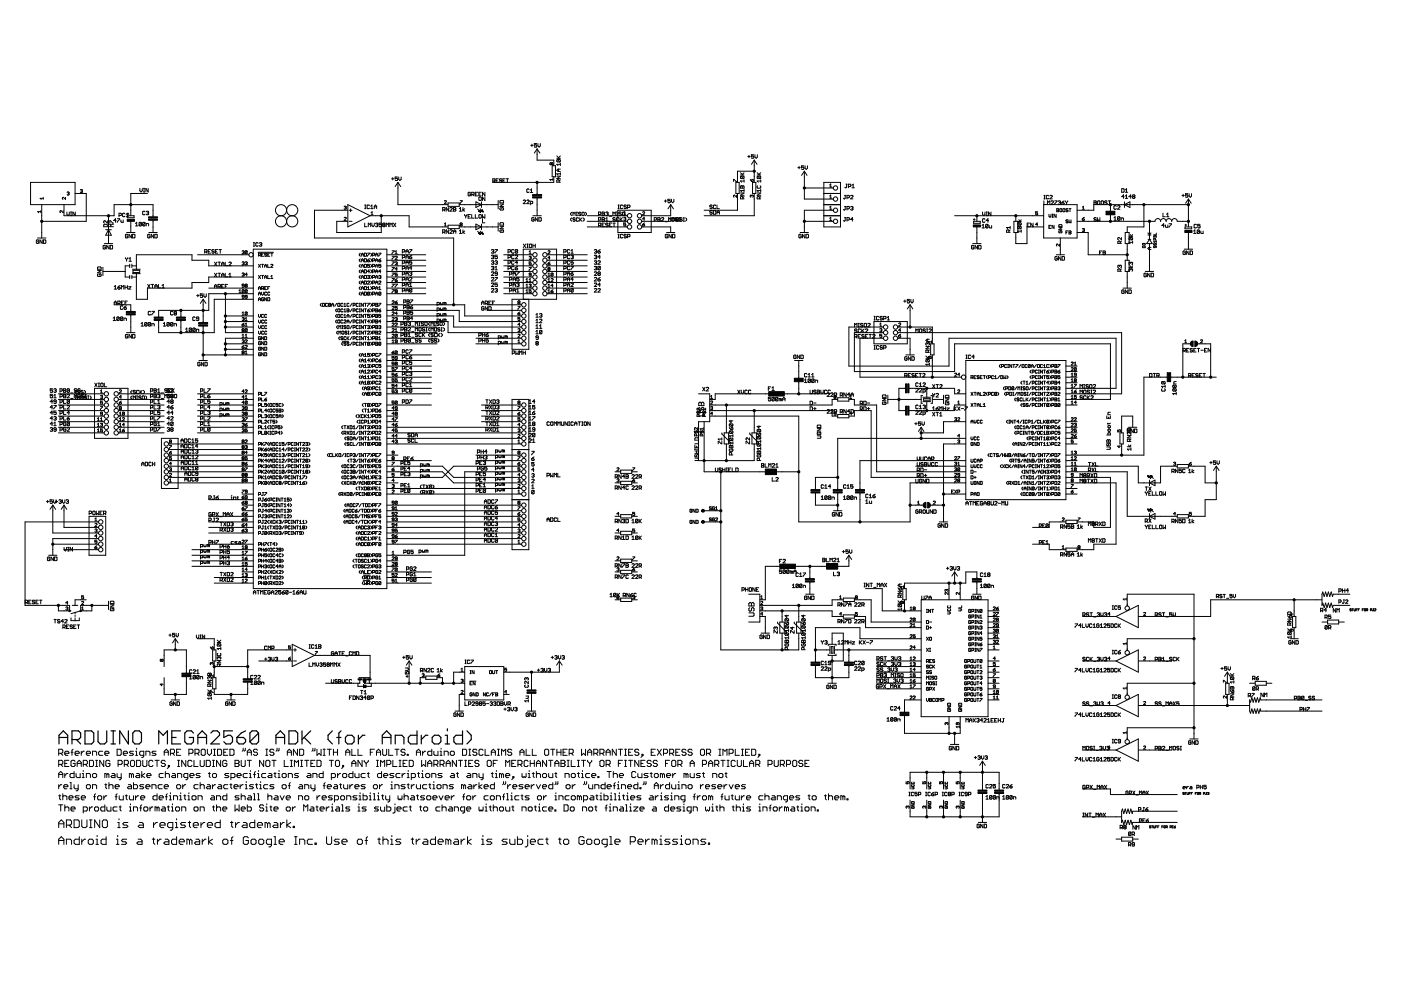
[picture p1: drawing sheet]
<svg xmlns="http://www.w3.org/2000/svg" width="297mm" height="210mm" viewBox="0 0 297 210" stroke-linecap="round" stroke-linejoin="round" font-family="sans-serif">
<g fill="#000" stroke="#000" stroke-width=".21">
<path d="M6.5 38.7h9.4zM15.9 38.7v4.7zM29.7 39.9v.5zM30.4 39.9h.3zM30.9 39.9l.5 .8zM83 37.9h.5zM83.3 37.7v.5zM83.8 37.5v.4zM83.8 37.9l.2-.1zM83.8 38.2l.1 .1zM84 37.8h.2zM84.2 37.8l.1 .1z"/>
<path d="M83.9 38.3h.3zM83.8 37.5h.5zM84.3 37.9v.3zM84.2 38.3l.1-.1zM84.4 38.7v1.2zM84.4 38.7l-.6 .9zM84.4 39.9v3.5zM84.5 37.5v.5zM84.5 38l.3 .3zM84.8 38.3l.2-.3zM84.4 38.7l.6 .9zM85 37.5v.5z"/>
<path d="M104.5 37.9v.7zM104.5 37.9h.3zM104.7 38.4l.2 .2zM104.8 37.9l.1 .1zM104.5 38.4h.3zM104.9 38v.3zM104.9 38.3l-.1 .1zM105.2 37.9v.7zM105.2 38.6h.5zM105.2 38.3h.2zM105.2 37.9h.5zM105.9 38v.2z"/>
<path d="M105.9 38.2l.1 .1zM106 37.9l-.1 .1zM106 38.3h.3zM105.9 38.5l.1 .1zM106 37.9h.3zM106.3 38.3l.1 .1zM106 38.6h.3zM106.3 37.9l.1 .1zM106.4 38.4v.1zM106.3 38.6l.1-.1zM106.6 37.9v.7zM106.6 38.6h.5z"/>
<path d="M106.6 38.3h.3zM106.6 37.9h.5zM107.3 37.9h.5zM107.6 37.9v.7zM112.5 30.8h.5zM112.8 30.6v.5zM113.3 30.4v.4zM113.3 30.8l.2-.1zM113.3 31.1l.1 .1zM113.5 30.7h.2zM113.7 30.7l.1 .1zM113.4 31.2h.3z"/>
<path d="M113.3 30.4h.5zM113.8 30.8v.3zM113.8 31.1l-.1 .1zM113.9 39.9v1.1zM113.9 31.6v1.2zM113.9 31.6l-.6 .9zM113.9 32.8v1.2zM113.9 38.7v1.2zM104.4 38.7h9.5zM114 30.4v.5zM114 30.9l.3 .3zM114.3 31.2l.3-.3z"/>
<path d="M113.9 31.6l.6 .9zM114.6 30.4v.5zM116.6 38.1h.6zM116.6 34.6v.2zM116.6 34.6l.1-.1zM116.6 34.8l.1 .1zM116.6 38.1l.2 .2zM116.8 34.5l.1 .1zM116.9 34.6l.1-.1zM116.9 34.8l-.1 .1zM116.9 34.6v.2zM116.9 34.8l.1 .1z"/>
<path d="M117.1 35.1v2.4zM117.1 37.5h.7zM117.1 34.5l.1 .1zM117.2 37.8v.5zM117.2 34.6v.2zM117.2 34.8l-.1 .1zM117.4 37.5v1.2zM117.4 34v1.1zM113.9 34h3.5zM113.9 38.7h3.5zM117.8 35.1v2.4zM117.1 35.1h.7z"/>
<path d="M118 34.8h.8zM118 34v.2zM118 34l.2-.2zM118 33.6h.8zM118 38.2v.4zM118 38.2l.2-.1zM118 37.9l.8-.5zM118 36.9h.8zM118 36.1l.3-.2zM118 34.2l.2 .1zM118.2 33.8h.5zM118.2 38.1h.2z"/>
<path d="M118 34.8l.3 .3zM118 36.9l.3 .2zM118 36.1l.3 .2zM118.3 35.9h.5zM118.4 33.4l.4-.3zM118.4 38.1l.2 .1zM118.4 35.9v.4zM118 33.1l.6 .5zM118.6 38.2v.4zM118.6 38.4l.2-.3zM118.2 34.3h.5zM118.7 33.8l.1 .2z"/>
<path d="M118.2 33.8l.5 .5zM118.8 34.6v.5zM118.8 34v.2zM118.8 34.2l-.1 .1zM118 38.6h.8zM118 37.9h.8zM118 37.4h.8zM118.8 36.6v.5zM118.3 36.3h.5zM155.5 38v.5zM155.6 38l.5 .5zM156 38.7v2.3z"/>
<path d="M156.4 37.5v1.2zM156.4 36.3h3.5zM156.4 36.3v1.2zM156 38.7h.7zM157 38.4h.8zM157 37.5v.2zM157.1 37.4l-.1 .1zM157 37.1h.8zM157 39.5v.4zM157.1 39.4l-.1 .1zM157 37.7l.1 .2zM157.1 37.4h.5z"/>
<path d="M157.1 39.4h.1zM157 38.4l.2 .2zM157.2 39.4l.2 .1zM157.4 37l.4-.4zM157.4 39.5l.1-.1zM157.4 39.5v.4zM157 36.6l.5 .5zM157.5 39.4h.1zM157.1 37.9h.5zM157.6 37.4l.2 .1zM157.1 37.4l.5 .5zM157.6 39.4l.2 .1z"/>
<path d="M157.8 38.1v.5zM157.8 37.5v.2zM157.8 37.7l-.2 .2zM157 39.9h.8zM157.8 39.5v.4zM158.5 33.2h.5zM158.8 32.9v.5zM159.1 38l.1 .2zM159.2 38.2l.2 .3zM159.3 32.8v.4zM159.3 33.2l.3-.1zM159.4 38.5h.2z"/>
<path d="M159.4 38.1v.4zM159.3 33.4l.1 .1zM159.5 38l-.1 .1zM159.6 33.1h.1zM159.6 38.7v2.3zM159.6 38.5l.1-.1zM159.7 33.1l.1 .1zM159.4 33.5h.3zM159.7 38.1v.3zM159.6 38l.1 .1zM159.3 32.8h.5zM159.8 33.2v.2z"/>
<path d="M159.7 33.5l.1-.1zM159.9 34v1.1zM159.9 34l-.6 .8zM159.9 37.5v1.2zM159.9 35.1v1.2zM159.9 36.3v1.2zM160.1 32.8v.5zM160.1 33.3l.2 .2zM159.6 38.7h.7zM160.3 33.5l.3-.2zM159.9 34l.6 .8zM160.5 38.4h.8z"/>
<path d="M160.5 37.5v.2zM160.5 37.5l.2-.1zM160.5 37.1h.8zM160.5 39.5v.3zM160.5 39.8l.2 .1zM160.6 32.8v.5zM160.5 37.7l.2 .2zM160.7 37.4h.5zM160.7 39.4l-.2 .1zM160.7 39.9h.5zM160.5 38.4l.3 .2zM160.9 37l.4-.4z"/>
<path d="M160.5 36.6l.5 .5zM160.7 37.9h.5zM161.2 37.4l.1 .1zM160.7 37.4l.5 .5zM161.2 39.9l.1-.1zM161.3 38.1v.5zM161.3 37.5v.2zM161.3 37.7l-.1 .2zM161.3 39.5v.3zM161.2 39.4l.1 .1zM169.2 35.5h.5zM169.4 35.3v.5z"/>
<path d="M169.9 35.2v.3zM169.9 35.5l.3-.1zM169.9 35.8l.2 .1zM170.2 35.4h.1zM170.3 35.4l.1 .1zM170.1 35.9h.2zM169.9 35.2h.5zM170.4 35.5v.3zM170.4 35.8l-.1 .1zM170.5 36.3v1.2zM170.5 36.3l-.6 .9zM170.5 39.9h5.9z"/>
<path d="M170.5 37.5v2.4zM170.7 35.2v.5zM170.7 35.7l.2 .2zM171.2 35.7l-.3 .2zM170.5 36.3l.6 .9zM171.2 35.2v.5zM174.7 38.7v2.3zM175.9 39.2l.2-.2zM175.9 39.6h.4zM176.1 39v.6zM176.4 39.9h.3zM174.7 38.7h3.5z"/>
<path d="M179.1 39.7l.1 .1zM179.2 39.8h.2zM179.5 39.7l-.1 .1zM179.4 39.1h.2zM179.5 39.1v.6zM179.9 39.1v.7zM179.9 39.1h.4zM180.3 39.1l.1 .1zM179.9 39.6h.4zM180.4 39.2v.2zM180.4 39.4l-.1 .2zM180.9 39.1l-.3 .2z"/>
<path d="M180.6 39.8h.5zM180.9 39.1v.7zM6.5 38.7v4.7zM7.7 51v.5zM7.7 51.5l.1 .1zM7.8 50.9l-.1 .1zM7.8 51.6h.3zM8 50.5h1.7zM8 44.9h.7zM7.8 50.9h.3zM8.1 51.6l.1-.1zM8.1 50.9l.1 .1z"/>
<path d="M8.2 51.2v.3zM8 51.2h.2zM8 44.9l.2 .2zM8.5 50.9v.7zM8.5 50.9l.5 .7zM8.5 42.1h.7zM8.7 44.7v.4zM8.5 42.1l.2 .2zM8.8 49.3v1.2zM8.8 43.4v2.3zM8.8 45.7v1.2zM8.8 46.9v2.4z"/>
<path d="M8.8 46.9h9.5zM9 50.9v.7zM9.2 41.8v.5zM9.2 50.9v.7zM9.2 51.6h.4zM9.6 51.6l.1-.1zM9.2 50.9h.4zM9.7 51v.5zM9.6 50.9l.1 .1zM12.7 44.8v.2zM12.7 45l.1 .1zM12.8 44.7l-.1 .1z"/>
<path d="M13.2 42v.2zM13.2 42.2l.2 .1zM13.2 42l.2-.2zM13.4 44.7v.4zM12.9 44.7l.5 .4zM13.6 43.4v2.3zM13.6 45.7h9.4zM13.9 41.8v.5zM13.5 41.8l.4 .5zM14.2 45v.5zM14.2 45.5l.2 .2zM14.2 40.8l.1-.1z"/>
<path d="M14.3 40.7h.2zM14.2 41.3l.1 .1zM14.7 45.5l-.3 .2zM14.5 40.7l.1 .1zM14.5 41l.1 .1zM14.3 41.4h.2zM14.5 41l.1-.1zM14.6 41.1v.2zM14.6 41.3l-.1 .1zM14.7 45v.5zM14.9 45.7h.3zM14.9 45h.3z"/>
<path d="M15.1 45v.7zM15.5 45v.7zM15.5 45l.5 .7zM6.5 43.4h9.4zM16 45v.7zM17.1 40.2l-.1 .1zM17.1 40.2h.3zM17 40.7l.1 .1zM17.4 40.2l.1 .1zM17.4 40.5l.1 .1zM17.1 40.8h.3zM17.5 40.4l-.1 .1z"/>
<path d="M17.5 40.7l-.1 .1zM15.9 41h2.4zM18.3 41v5.9zM20.7 58.2v.3zM20.7 58.5l.1 .1zM20.7 57.8l.7-.5zM20.7 57.1h.7zM20.7 56.7v.4zM20.8 58.1l-.1 .1zM20.8 58.6h.5zM20.7 56.7l.1-.1zM21.1 58.1v.3z"/>
<path d="M21.3 58.6l.1-.1zM21.1 58.1h.2zM20.8 56.6h.5zM21.4 58.2v.3zM21.3 58.1l.1 .1zM20.7 57.8h.7zM20.7 57.3h.7zM21.4 56.7v.4zM21.3 56.6l.1 .1zM21.8 56.7v1.7zM21.9 52.2v.5zM21.9 52.7l.1 .1z"/>
<path d="M22 52l-.1 .2zM22 52.8h.2zM22 48.1h.8zM22 47.7v.4zM22 46.9v.3zM22 47.2l.1 .1zM22.1 47.6l-.1 .1zM22.1 46.8l-.1 .1zM22.1 51.6h1.8zM22 52h.2zM22.2 52.8l.2-.1zM22.1 46.8h.1z"/>
<path d="M22.2 52l.2 .2zM22.4 52.4v.3zM22.1 52.4h.3zM22.4 48.7h.6zM22.4 49.9h1.2zM22.6 52v.8zM22.6 52l.5 .8zM22.1 47.6h.5zM22.8 47.7v.4zM22.6 47.6l.2 .1zM22.8 46.8v.5zM22.2 46.8l.6 .5z"/>
<path d="M23 49.3v1.2zM23 48.1v1.2zM23 48.7l-.6 1.2zM23 48.7h.6zM21.8 57.6h1.2zM23 50.5v1.1zM23 57.6h2.4zM23 45.7h1.2zM23 45.7v2.4zM23.1 52v.8zM23.3 48.1l.2-.3zM23.3 47.6h.7z"/>
<path d="M23.3 46.8v.5zM23.3 46.8h.1zM23.4 52v.8zM23.4 52.8h.4zM23.4 46.8l.5 .5zM23.3 47.6l.2 .2zM23 48.7l.6 1.2zM23.9 52.7l-.1 .1zM23.4 52h.4zM23.9 52.2v.5zM23.8 52l.1 .2zM23.9 47.3h.1z"/>
<path d="M23.3 48.1h.7zM24.1 46.8h.5zM24.2 43.4v2.3zM24.2 43.4h3.5zM24.5 46.4v.7zM24.5 46.4l-.4 .4zM24.9 46.4h.5zM24.9 47v.1zM25.2 45.2v.8zM25.2 45.2h.4zM25.4 46.4v.1zM25.4 46.5l-.5 .5z"/>
<path d="M25.6 45.2l.1 .1zM25.2 45.7h.4zM25.6 46.6v.4zM25.6 47l.2 .1zM25.7 45.3v.3zM25.6 45.7l.1-.1zM25.8 47.1h.3zM26 45.3v.5zM26 45.8l.1 .2zM26.1 46.6v.5zM26.1 45.2l-.1 .1zM26.1 46h.3z"/>
<path d="M26.1 45.2h.3zM26.5 45.8l-.1 .2zM26.4 45.2l.1 .1zM26.5 56.4v1.2zM26.5 57.6v1.1zM26.5 58.7h1zM25.4 57.6h1.1zM26.6 49.8v.5zM26.6 50.3l.1 .1zM26.6 54.6v.2zM26.6 54.8l.2 .2zM26.7 49.7l-.1 .1z"/>
<path d="M26.7 50.4h.3zM27 45.2l-.2 .3zM26.8 46h.4zM26.8 55l.3-.2zM26.8 55v.4zM26.8 49.3h1.8zM26.7 49.7h.3zM27 50.4l.1-.1zM27 45.2v.8zM27 45.4h.3zM27 46.2h1.4zM27 45.7v.5z"/>
<path d="M27 45.7h1.4zM27 49.7l.1 .1zM27.1 50.1v.2zM26.8 50.1h.3zM27.1 54.6v.2zM27.2 45.2v.3zM27.3 49.7v.7zM27.3 49.7l.6 .7zM27.3 54.9l.3-.3zM27.3 55.4h.6zM27.5 56v.4zM27.5 56.4v.3z"/>
<path d="M27.5 58.4v.3zM27.5 58.7v.4zM26.5 56.4h1zM27.6 54.6v.8zM27.7 46.9v1.2zM27.7 44.6v1.1zM27.7 48.1v1.2zM27.7 43.4v1.2zM27.7 41v2.4zM27.7 41h3.6zM27.9 49.7v.7zM28 56v.7z"/>
<path d="M28 58.4v.7zM28.1 58h.8zM28.1 57.1h.8zM28.1 49.7v.7zM28.1 50.4h.4zM28.2 57.8h1.4zM28.2 57.3v.5zM28.4 45.7v.5zM28.5 50.4l.1-.1zM28.1 49.7h.4zM28.6 49.8v.5zM28.5 49.7l.1 .1z"/>
<path d="M29 47.1l-.3 .3zM28.7 47.9h.5zM28.9 58h.8zM28.9 57.1h.8zM28.9 56.4v.7zM28.9 58v.7zM28 56.4h.9zM28 58.7h.9zM28.9 54v2.4zM28.9 54h11.8zM29 47.1v.8zM29.5 47.3v.5z"/>
<path d="M29.6 47.1l-.1 .2zM29.5 47.8l.5-.5zM29.6 47.1h.3zM29.5 47.8l.1 .1zM29.6 57.3v.5zM28.2 57.3h1.4zM29.7 40.4l.2 .3zM29.9 47.1l.1 .2zM29.6 47.9h.3zM29.9 40.7l.3-.3zM30 47.3v.5zM30 47.8l-.1 .1z"/>
<path d="M30.2 39.9v.5zM30.2 47.3v.5zM30.2 47.3l.2-.2zM30.2 47.8l.6-.5zM30.2 44.9v.5zM30.2 45.4l.2 .1zM30.4 47.1h.2zM30.2 47.8l.2 .1zM30.4 44.8l-.2 .1zM30.4 45.5h.2zM30.4 40.7h.3zM30.5 39.9v.8z"/>
<path d="M30.6 47.1l.2 .2zM30.4 47.9h.2zM30.4 44.8h.2zM30.6 45.5l.2-.1zM30.8 47.3v.5zM30.8 47.8l-.2 .1zM30.6 44.8l.2 .1zM30.9 39.9v.8zM31 47.4v.5zM31 47.4h.4zM31 44.9l.1-.1zM31.1 44.8h.3z"/>
<path d="M31 45.4l.1 .1zM31.3 49.8v.5zM31.3 50.3l.1 .1zM31.4 47.4l.1 .1zM31.4 44.8l.1 .1zM31.3 45.1h.1zM31.4 45.1l.1 .2zM31.1 45.5h.3zM31.4 39.9v.8zM31.4 49.7l-.1 .1zM31.4 50.4h.3zM31.5 47.5v.4z"/>
<path d="M31.5 44.9v.1zM31.4 45.1l.1-.1zM31.5 45.3v.1zM31.5 45.4l-.1 .1zM31.6 49.3h1.7zM31.4 49.7h.3zM31.7 50.4l.1-.1zM31.7 49.7l.1 .1zM31.8 50.1v.2zM31.6 50.1h.2zM32.1 49.7v.7zM32.1 49.7l.5 .7z"/>
<path d="M32.4 48.1v1.2zM32.4 45.7v.3zM32.4 46.7v.2zM32.4 44.6v1.1zM32.4 46.9v1.2zM27.7 43.4h4.7zM32.4 43.4v1.2zM32.6 49.7v.7zM32.8 49.7v.7zM32.8 50.4h.4zM33.2 50.4l.1-.1zM32.8 49.7h.4z"/>
<path d="M33.3 49.8v.5zM33.2 49.7l.1 .1zM40.7 55.2h3.6zM40.7 54v1.2zM40.7 59.9v1.2zM41.9 54h9.4zM43.4 52.9v.8zM43.4 52.9h.4zM43.6 53.4l.3 .3zM43.8 52.9l.1 .1zM43.4 53.4h.4zM43.9 53v.3z"/>
<path d="M43.9 53.3l-.1 .1zM44.2 52.9v.8zM44.2 53.7h.5zM44.2 53.3h.2zM44.3 55.2v1.2zM44.3 56.4h7zM44.3 58.7v1.2zM40.7 59.9h3.6zM44.2 52.9h.5zM44.9 53v.2zM44.9 53.2l.1 .1zM45 52.9l-.1 .1z"/>
<path d="M45 53.3h.3zM44.9 53.6l.1 .1zM45 52.9h.3zM45.3 53.3l.1 .1zM45 53.7h.3zM45.3 52.9l.1 .1zM45.4 53.4v.2zM45.4 53.6l-.1 .1zM45.5 55.6l.5 .7zM45.5 57.9l.5 .8zM45.7 52.9v.8zM45.7 53.7h.5z"/>
<path d="M45.7 53.3h.2zM46 55.6l-.5 .7zM46 57.9l-.5 .8zM45.7 52.9h.5zM46.2 55.6h.5zM46.2 57.9h.5zM46.4 52.9h.5zM46.5 55.6v.7zM46.5 57.9v.8zM46.7 52.9v.8zM47 55.8v.5zM47.2 55.6l-.2 .2z"/>
<path d="M47 56h.5zM47 58.2v.5zM47.2 57.9l-.2 .3zM47 58.3h.5zM47.2 55.6l.3 .2zM47.2 57.9l.3 .3zM47.5 55.8v.5zM47.5 58.2v.5zM47.8 55.6v.7zM47.8 56.3h.5zM47.8 57.9v.8zM47.8 58.7h.5z"/>
<path d="M48.5 56.3l.5-.5zM48.5 58.2l.3-.3zM48.5 58.7h.5zM48.6 55.6l-.1 .1zM48.8 57.9v.8zM48.6 55.6h.3zM48.5 56.3h.5zM49 55.7v.1zM48.9 55.6l.1 .1zM51.3 53.3l.1-.1zM51.3 58l.1-.1zM51.3 55.6l.1-.1z"/>
<path d="M51.3 54h1.5zM51.3 58.7h2.4zM51.3 56.4h2.4zM44.3 58.7h7zM51.4 53.2h.2zM51.3 53.7l.1 .1zM51.4 57.9h.2zM51.3 58.4l.1 .1zM51.4 55.5h.2zM51.3 56.1l.1 .1zM51.6 53.2l.2 .1zM51.6 53.5l.2 .1z"/>
<path d="M51.4 53.8h.2zM51.6 57.9l.2 .1zM51.6 58.2l.2 .1zM51.4 58.5h.2zM51.6 55.5l.2 .1zM51.6 55.9l.2 .1zM51.4 56.2h.2zM51.6 53.5l.2-.1zM51.6 53.8l.2-.1zM51.6 58.2l.2-.1zM51.6 58.5l.2-.1zM51.8 55.7l-.2 .2z"/>
<path d="M51.6 56.2l.2-.1zM52 53.3v.4zM52 53.3l.1-.1zM52.4 53.3l-.4 .4zM52 58.2h.4zM52 55.6l.1-.1zM52.1 53.2h.2zM52 53.7l.1 .1zM52.1 55.5h.2zM52 56.1l.1 .1zM52.3 53.2l.1 .1zM52.1 53.8h.2z"/>
<path d="M52.3 57.9v.6zM52.3 57.9l-.3 .3zM52.3 55.5l.1 .1zM52.3 55.9l.1 .1zM52.1 56.2h.2zM52.4 53.3v.4zM52.4 53.7l-.1 .1zM52.4 55.7l-.1 .2zM52.4 56.1l-.1 .1zM53.7 52.8h28.3zM53.7 52.2h.3zM53.7 51.5h.3z"/>
<path d="M53.8 51.5v.7zM54.2 51.6v.5zM54.2 52.1l.2 .1zM54.4 51.5l-.2 .1zM54.4 52.2h.2zM54.4 51.5h.2zM54.6 52.2l.1-.1zM54.7 53.5h3.3zM54.6 51.5l.1 .1zM54.8 53.7v.6zM54.8 53.7h.3zM54.8 58.4l.4 .7z"/>
<path d="M54.8 56l.4 .7zM55 51.6l.1-.1zM55 54.1l.2 .2zM55.1 51.5h.3zM55 52.1l.1 .1zM55.1 53.7l.1 .1zM54.8 54.1h.3zM55.2 53.8v.2zM55.2 54l-.1 .1zM55.2 58.4l-.4 .7zM55.2 56l-.4 .7zM55.4 51.5l.1 .1z"/>
<path d="M55.2 51.8h.2zM55.4 51.8l.1 .1zM55.1 52.2h.3zM55.5 53.7v.6zM55.5 54.3h.4zM55.5 54h.2zM55.5 58.4h.4zM55.5 56h.4zM55.5 51.7l-.1 .1zM55.5 51.9v.2zM55.5 52.1l-.1 .1zM55.7 58.4v.7z"/>
<path d="M55.7 56v.7zM55.5 53.7h.4zM56.1 53.9l.1 .1zM56.1 58.6v.5zM56.1 58.6l.2-.2zM56.1 58.7h.4zM56.1 56.3v.4zM56.1 56.3l.2-.3zM56.1 56.4h.4zM56.2 53.7l-.1 .1zM56.2 54h.2zM56.1 54.2l.1 .1z"/>
<path d="M56.3 58.4l.2 .2zM56.3 56l.2 .3zM56.2 53.7h.2zM56.4 54l.1 .1zM56.2 54.3h.2zM56.4 53.7l.1 .1zM56.5 54.2l-.1 .1zM56.5 58.6v.5zM56.5 56.3v.4zM56.8 53.7v.6zM56.8 54.3h.4zM56.8 54h.2z"/>
<path d="M56.8 58.4v.7zM56.8 59.1h.4zM56.8 56v.7zM56.8 56.7h.4zM56.8 53.7h.4zM57.4 53.7h.4zM57.4 58.6l.2-.2zM57.4 59.1h.4zM57.4 56.7l.4-.4zM57.4 56.2l.1-.2zM57.6 53.7v.6zM57.6 58.4v.7z"/>
<path d="M57.5 56h.2zM57.4 56.7h.4zM57.7 56l.1 .2zM66.7 44.6h5.9zM66.7 44.6v5.9zM71.4 46.9v2.4zM71.4 49.3h9.4zM72.6 46.9h1.1zM72.6 44.6h1.1zM71.4 46.9h1.2zM73 46.7l.4-.4zM73 43.8l.1-.1z"/>
<path d="M73.1 46.1l-.1 .1zM73.1 43.7h.2zM73 44.3l.1 .1zM73.1 46.1h.2zM73.3 43.7l.1 .1zM73.2 44h.1zM73.3 44l.1 .2zM73.1 44.4h.2zM73 46.7h.4zM73.3 46.1l.1 .1zM73.4 43.9l-.1 .1zM73.4 44.3l-.1 .1z"/>
<path d="M73.7 43.4v4.7zM73.7 48.1l4.8-2.4zM74 44.6h.6zM74 46.9h.6zM74.3 44.3v.6zM76.2 59.8l.2-.2zM76.2 58.6v.2zM76.2 58.6l.2-.2zM76.2 57.4v.3zM76.4 57.2l-.2 .2zM76.2 56.3v.2zM76.2 56.3l.2-.3z"/>
<path d="M76.2 55.1v.2zM76.2 55.1l.2-.2zM76.2 53.9v.2zM76.2 53.9l.2-.2zM76.2 58.8l.2 .3zM76.2 57.7l.2 .2zM76.2 56.5l.2 .2zM76.2 55.3l.2 .2zM76.2 54.1l.2 .2zM76.6 59.8l.2-.2zM76.6 59.9h.4zM76.6 58.6v.5z"/>
<path d="M76.6 58.6l.2-.2zM76.6 58.7h.4zM76.6 57.4v.5zM76.6 57.4l.2-.2zM76.6 57.6h.4zM76.6 56.3v.4zM76.6 56.3l.2-.3zM76.6 56.4h.4zM76.6 55.1v.4zM76.6 55.1l.2-.2zM76.6 55.2h.4zM76.6 53.9v.4z"/>
<path d="M76.6 53.9l.2-.2zM76.6 54h.4zM76.8 59.6l.2 .2zM76.8 58.4l.2 .2zM76.8 57.2l.2 .2zM76.8 56l.2 .3zM76.8 54.9l.2 .2zM76.8 53.7l.2 .2zM77 59.8v.4zM77 58.6v.5zM77 57.4v.5zM77 56.3v.4z"/>
<path d="M77 55.1v.4zM77 53.9v.4zM77.3 59.6v.6zM77.3 58.4v.7zM77.3 59.1h.3zM77.3 57.2v.7zM77.3 57.9h.3zM77.3 56v.7zM77.3 56.7h.3zM77.3 54.9v.6zM77.3 55.5h.3zM77.3 53.7v.6z"/>
<path d="M77.3 54.3h.3zM77.3 47.3v.8zM77.3 48.1h.5zM77.3 44.2h.3zM77.3 43.5h.3zM77.4 43.5v.7zM77.3 59.6h.3zM77.6 59.1l.1-.2zM77.3 58.4h.3zM77.6 57.9l.1-.1zM77.3 57.2h.3zM77.6 56.7l.1-.1z"/>
<path d="M77.3 56h.3zM77.6 55.5l.1-.1zM77.3 54.9h.3zM77.6 54.3l.1-.1zM77.3 53.7h.3zM77.6 59.6l.1 .1zM77.7 58.5v.4zM77.6 58.4l.1 .1zM77.7 57.3v.5zM77.6 57.2l.1 .1zM77.7 56.2v.4zM77.6 56l.1 .2z"/>
<path d="M77.7 55v.4zM77.6 54.9l.1 .1zM77.7 53.8v.4zM77.6 53.7l.1 .1zM77.8 43.6v.5zM77.8 44.1l.2 .1zM77.9 58.5l.1-.1zM77.9 57.6h.5zM77.9 56v.4zM77.9 56.4l.2-.1zM77.9 55.2v.2zM77.9 55.4l.1 .1z"/>
<path d="M77.9 53.7h.5zM77.8 43.6l.2-.1zM78 44.2h.2zM77.9 59.7l.1-.1zM78 58.4h.2zM77.9 58.9l.1 .2zM77.9 56.6l.1 .1zM78 55.5h.2zM78.1 47.3v.8zM78.1 47.3l.2 .3zM78.1 55l-.2 .2zM78 43.5h.2z"/>
<path d="M78.2 44.2l.1-.1zM78 59.6h.2zM78.2 58.4l.2 .1zM78.2 58.7l.2 .1zM78 59.1h.2zM78.2 57.2v.7zM78.2 57.2l-.3 .4zM78.2 56.3l.2 .1zM78 56.7h.2zM78.2 55.5l.2-.1zM77.9 55.2h.3zM78.3 47.6l.3-.3z"/>
<path d="M78.2 43.5l.1 .1zM78.2 59.6l.2 .1zM78.4 58.6l-.2 .1zM78.2 59.1l.2-.2zM77.9 56h.5zM78.4 56.4v.2zM78.2 56.7l.2-.1zM78.1 55l.3-.1zM78.4 55.3v.1zM78.2 55.2l.2 .1zM78.4 53.8l-.5 .4zM73.7 43.4l4.8 2.3z"/>
<path d="M78.8 58.8l-.2 .3zM78.8 57.7l-.2 .2zM78.6 56.7l.2-.2zM78.8 55.3l-.2 .2zM78.6 54.3l.2-.2zM78.6 47.3v.8zM78.8 43.5l-.2 .2zM78.6 44.2h.5zM78.9 44.9l-.2 .2zM78.7 45.6h.4zM78.6 59.6l.2 .2zM78.8 58.6v.2z"/>
<path d="M78.6 58.4l.2 .2zM78.8 57.4v.3zM78.6 57.2l.2 .2zM78.8 56.3v.2zM78.6 56l.2 .3zM78.8 55.1v.2zM78.6 54.9l.2 .2zM78.8 53.9v.2zM78.6 53.7l.2 .2zM78.8 47.3v.5zM78.8 47.8l.3 .3zM78.8 43.5v.7z"/>
<path d="M78.9 44.9v.7zM79 59.6h.3zM79 58.4v.7zM79 58.4h.3zM79 57.2v.7zM79 57.2h.3zM79 56v.7zM79 56h.3zM79 54.9v.6zM79 54.9h.3zM79 53.7v.6zM79 53.7h.3z"/>
<path d="M79.1 48.1l.3-.3zM79.3 59.6l.1 .1zM79.3 58.4l.1 .1zM79 58.8h.3zM79.3 57.2l.1 .1zM79 57.7h.3zM79.3 56l.1 .2zM79 56.5h.3zM79.3 54.9l.1 .1zM79 55.3h.3zM79.3 53.7l.1 .1zM79 54.1h.3z"/>
<path d="M79.4 47.3v.5zM79.4 43.7v.5zM79.4 43.7l.2-.2zM79.4 43.9h.5zM79.4 59.7v.2zM79.4 59.9l-.1 .1zM79.4 58.5v.2zM79.4 58.7l-.1 .1zM79.4 57.3v.3zM79.3 57.7l.1-.1zM79.4 56.2v.2zM79.3 56.5l.1-.1z"/>
<path d="M79.4 55v.2zM79.4 55.2l-.1 .1zM79.4 53.8v.2zM79.3 54.1l.1-.1zM79.6 47.4l.1-.1zM79.6 43.5l.3 .2zM79.7 59.8l.2-.2zM79.7 59.9h.4zM79.7 58.6v.5zM79.7 58.6l.2-.2zM79.7 58.7h.4zM79.7 57.4v.5z"/>
<path d="M79.9 57.2l-.2 .2zM79.7 57.6h.4zM79.7 56.3v.4zM79.7 56.3l.2-.3zM79.7 56.4h.4zM79.7 55.1v.4zM79.7 55.1l.2-.2zM79.7 55.2h.4zM79.7 53.9v.4zM79.7 53.9l.2-.2zM79.7 54h.4zM78.5 45.7h1.2z"/>
<path d="M79.7 47.3h.3zM79.6 47.9l.1 .2zM79.9 59.6l.2 .2zM79.9 58.4l.2 .2zM79.9 57.2l.2 .2zM79.9 56l.2 .3zM79.9 54.9l.2 .2zM79.9 53.7l.2 .2zM79.9 43.7v.5zM80 47.3l.1 .1zM79.9 47.7h.1zM80 47.7l.1 .1z"/>
<path d="M79.7 48.1h.3zM80.1 59.8v.4zM80.1 58.6v.5zM80.1 57.4v.5zM80.1 56.3v.4zM80.1 55.1v.4zM80.1 53.9v.4zM80.1 47.4v.2zM80.1 47.6l-.1 .1zM80.1 47.8v.1zM80.1 47.9l-.1 .2zM80.3 58.5l.1-.1z"/>
<path d="M80.3 57.6h.5zM80.3 56v.4zM80.3 56.4l.2-.1zM80.3 55.2v.2zM80.3 55.4l.1 .1zM80.3 53.7h.5zM80.4 47.3v.4zM80.4 47.7l.2-.1zM80.4 59.6l-.1 .1zM80.4 58.4h.2zM80.3 58.9l.1 .2zM80.3 56.6l.1 .1z"/>
<path d="M80.4 55.5h.2zM80.4 47.9l.1 .2zM80.5 55l-.2 .2zM80.6 47.6h.2zM80.4 59.6h.2zM80.6 58.4l.2 .1zM80.6 58.7l.2 .1zM80.4 59.1h.2zM80.6 57.2v.7zM80.6 57.2l-.3 .4zM80.6 56.3l.2 .1zM80.4 56.7h.2z"/>
<path d="M80.6 55.5l.2-.1zM80.3 55.2h.3zM80.8 47.6l.1 .1zM80.5 48.1h.3zM80.6 59.6l.2 .1zM80.8 58.6l-.2 .1zM80.6 59.1l.2-.2zM80.3 56h.5zM80.8 56.4v.2zM80.6 56.7l.2-.1zM80.5 55l.3-.1zM80.8 55.3v.1z"/>
<path d="M80.6 55.2l.2 .1zM80.8 53.8l-.5 .4zM80.8 45.7v3.6zM79.7 45.7h1.1zM80.8 45.7h5.9zM80.4 47.3h.5zM80.9 47.7v.2zM80.8 48.1l.1-.2zM81.1 47.4l.2-.1zM81.1 47.8v.1zM81.1 47.8l.2-.1zM81.1 47.4v.2z"/>
<path d="M81.3 47.3h.2zM81.1 47.9l.2 .2zM81.1 47.6l.2 .1zM81.3 47.7h.2zM81.5 47.3l.1 .1zM81.5 47.7l.1 .1zM81.3 48.1h.2zM81.6 47.4v.2zM81.6 47.6l-.1 .1zM81.6 47.8v.1zM81.6 47.9l-.1 .2zM81.9 47.3v.8z"/>
<path d="M81.9 47.3l.2 .3zM82 52.8v72zM82.1 47.6l.3-.3zM82.4 47.3v.8zM82.7 47.3v.8zM82.7 47.3l.2 .3zM82.9 47.6l.3-.3zM83.1 59.1h.5zM83.1 57.9h.5zM83.1 56.7h.5zM83.1 55.5h.5zM83.1 54.3h.5z"/>
<path d="M83.1 53.2h.5zM83.2 47.3v.8zM83.4 47.3l.5 .8zM83.6 59.1v.1zM83.1 59.6l.5-.4zM83.1 58.4l.5-.4zM83.6 56.8l-.5 .5zM83.1 56.1l.5-.5zM83.6 54.3v.2zM83.1 54.9l.5-.4zM83.1 53.7l.5-.4zM83.8 59.4v.2z"/>
<path d="M83.8 59.6l.1 .1zM83.8 57.9v.3zM83.8 58.2l.2-.1zM83.8 57h.4zM83.8 55.6l.1-.1zM83.8 55l.4-.4zM83.8 53.4l.2-.2zM83.8 53.8h.4zM83.9 59.7h.2zM83.8 58.4l.1 .1zM83.9 55.5h.2zM83.8 56.1l.1 .1z"/>
<path d="M83.9 54.3l-.1 .2zM83.9 47.3l-.5 .8zM84 59.2l-.2 .2zM84 58.1h.1zM84 53.2v.6zM84.1 59.7l.1-.1zM83.8 59.4h.3zM84.1 58.1l.1 .1zM83.9 58.5h.2zM84.1 56.7v.7zM83.8 57l.3-.3zM84.1 55.5l.1 .1z"/>
<path d="M84 55.9h.1zM84.1 55.9l.1 .1zM83.9 56.2h.2zM83.9 54.3h.2zM84 59.2l.2-.1zM84.1 59.4l.1 .1zM83.8 57.9h.4zM84.2 58.2v.2zM84.2 58.4l-.1 .1zM84.2 55.7l-.1 .2zM84.1 56.2l.1-.1zM83.8 55h.4z"/>
<path d="M84.1 54.3l.1 .2zM82 59.9h2.4zM82 58.7h2.4zM82 57.6h2.4zM82 56.4h2.4zM82 55.2h2.4zM82 54h2.4zM84.4 43.4h9.4zM85.3 58.8v.8zM85.3 58.8h.4zM85.3 57.6v.8zM85.3 57.6h.4z"/>
<path d="M85.3 56.5v.7zM85.3 56.5h.4zM85.3 55.3v.7zM85.3 55.3h.4zM85.3 54.1v.8zM85.3 54.1h.4zM85.3 52.9v.8zM85.3 52.9h.4zM85.7 58.8l.1 .1zM85.3 59.3h.4zM85.7 57.6l.1 .2zM85.3 58.1h.4z"/>
<path d="M85.7 56.5l.1 .1zM85.3 57h.4zM85.7 55.3l.1 .1zM85.3 55.8h.4zM85.7 54.1l.1 .1zM85.3 54.6h.4zM85.7 52.9l.1 .1zM85.3 53.4h.4zM85.8 58.9v.3zM85.8 59.2l-.1 .1zM85.8 57.8v.2zM85.8 58l-.1 .1z"/>
<path d="M85.8 56.6v.2zM85.8 56.8l-.1 .2zM85.8 55.4v.3zM85.8 55.7l-.1 .1zM85.8 54.2v.3zM85.8 54.5l-.1 .1zM85.8 53v.3zM85.8 53.3l-.1 .1zM86.1 59.1v.5zM86.1 59.1l.2-.3zM86.1 59.2h.5zM86.1 57.9v.5z"/>
<path d="M86.1 57.9l.2-.3zM86.1 58h.5zM86.1 56.7v.5zM86.1 56.7l.2-.2zM86.1 56.8h.5zM86.1 55.5v.5zM86.1 55.5l.2-.2zM86.1 55.7h.5zM86.1 54.4v.5zM86.1 54.4l.2-.3zM86.1 54.5h.5zM86.1 53.2v.5z"/>
<path d="M86.1 53.2l.2-.3zM86.1 53.3h.5zM86.3 58.8l.3 .3zM86.3 57.6l.3 .3zM86.3 56.5l.3 .2zM86.3 55.3l.3 .2zM86.3 54.1l.3 .3zM86.3 52.9l.3 .3zM86.6 59.1v.5zM86.6 57.9v.5zM86.6 56.7v.5zM86.6 55.5v.5z"/>
<path d="M86.6 54.4v.5zM86.6 53.2v.5zM86.7 48.1h7.1zM86.7 45.7v2.4zM87.3 59.1l-.5 .5zM87 57.6l-.2 .2zM86.8 56.8h.5zM86.8 55.3v.4zM86.8 55.7l.3-.2zM86.8 54.5v.2zM86.8 54.7l.2 .2zM86.8 52.9h.5z"/>
<path d="M86.8 53.6v.1zM87 58.8l-.2 .1zM87 57.6h.2zM86.8 58.3l.2 .1zM86.8 55.9l.2 .1zM87 54.9h.2zM87.1 54.2l-.3 .3zM87 58.8h.2zM87.2 57.6l.1 .2zM87.2 58l.1 .1zM87 58.4h.2zM87.2 56.5v.7z"/>
<path d="M87.2 56.5l-.4 .3zM87.2 55.5l.1 .2zM87 56h.2zM87.2 54.9l.1-.2zM86.8 54.5h.4zM86.8 59.6h.5zM87.3 58.9v.2zM87.2 58.8l.1 .1zM87.3 57.8v.1zM87.3 57.9l-.1 .1zM87.3 58.1v.2zM87.3 58.3l-.1 .1z"/>
<path d="M86.8 55.3h.5zM87.3 55.7v.2zM87.2 56l.1-.1zM87.1 54.2l.2-.1zM87.3 54.6v.1zM87.2 54.5l.1 .1zM87.3 52.9v.1zM87.3 53l-.5 .6zM84.4 59.9h5.9zM84.4 58.7h5.9zM84.4 57.6h5.9zM84.4 56.4h5.9z"/>
<path d="M84.4 55.2h5.9zM84.4 54h5.9zM93.8 48.1h1.2zM93.8 43.4h1.2zM93.9 48.7v.8zM93.9 48.7h.3zM93.9 44v.8zM93.9 44h.3zM94.1 49.2l.3 .3zM94.1 44.5l.3 .3zM94.2 47.5l.2-.2zM94.2 47.9h.4z"/>
<path d="M94.6 42.8l-.4 .4zM94.2 48.7l.2 .2zM93.9 49.2h.3zM94.2 44l.2 .1zM93.9 44.5h.3zM94.3 42.5l-.1 .2zM94.4 48.9v.2zM94.4 49.1l-.2 .1zM94.4 44.1v.3zM94.4 44.4l-.2 .1zM94.4 47.3v.6zM94.3 42.5h.2z"/>
<path d="M94.6 48.7v.8zM94.6 48.7l.5 .8zM94.6 44v.8zM94.6 44l.5 .8zM94.2 43.2h.4zM94.5 42.5l.1 .2zM95 48.5h2.4zM95 47.8v.7zM95 43.8h2.4zM95 43v.8zM95.1 48.7v.8zM95.1 44v.8z"/>
<path d="M95.4 49.5l.5-.5zM95.4 44.8l.5-.5zM95.5 48.7l-.1 .2zM95.4 44.1l.1-.1zM95.5 48.7h.3zM95.5 44h.3zM95.4 49.5h.5zM95.9 48.9v.1zM95.8 48.7l.1 .2zM95.4 44.8h.5zM95.9 44.1v.2zM95.8 44l.1 .1z"/>
<path d="M96.1 49v.5zM96.1 49l.3-.3zM96.1 49.1h.5zM96.1 44v.8zM96.1 44h.4zM96.1 44.4h.4zM96.2 50.5v14.1zM66.7 50.5h29.5zM96.4 48.7l.2 .3zM96.5 44l.1 .1zM96.5 44.4l.1 .1zM96.1 44.8h.4z"/>
<path d="M96.6 49v.5zM96.6 44.1v.2zM96.6 44.3l-.1 .1zM96.6 44.5v.1zM96.6 44.6l-.1 .2zM95 47.8h2.4zM97.4 47.8v.7zM95 43h2.4zM97.4 43v.8zM97.4 49l.2-.3zM97.4 49.5h.5zM97.4 44.3l.2-.3z"/>
<path d="M97.4 44.8h.5zM97.6 47.4l.1-.1zM97.6 47.7v.1zM97.6 47.7l.1-.1zM97.6 42.5h.4zM97.6 48.7v.8zM97.6 44v.8zM97.7 47.3h.2zM97.6 47.8l.1 .1zM97.6 47.5l.1 .1zM97.7 47.6h.2zM97.9 47.3l.1 .1z"/>
<path d="M97.9 47.6l.1 .1zM97.7 47.9h.2zM98 47.5l-.1 .1zM98 47.7v.1zM98 47.8l-.1 .1zM98 42.7l-.4 .4zM98.1 48.7v.8zM98.1 49.2l.4-.2zM98.1 44v.8zM98.1 44.5l.4-.2zM98.5 45.5v.1zM98.5 45.6l.2 .3z"/>
<path d="M98.1 49.2l.4 .3zM98.1 44.5l.4 .3zM97.4 48.1h1.1zM97.4 43.4h1.1zM98.7 45.9l.3-.3zM98.7 45.9v.3zM99 45.5v.1zM99.3 40.9v.5zM99.3 41.4l.1 .1zM99.3 45.5v.7zM99.3 46.2h.5zM99.3 45.9h.2z"/>
<path d="M99.3 40.9l.1-.1zM99.4 41.5h.2zM99.4 40.8h.2zM99.6 41.5l.2-.1zM99.7 43.4h1.2zM99.7 48.1h1.2zM98.5 43.4h1.2zM98.5 48.1h1.2zM99.6 40.8l.2 .1zM99.8 41.1v.3zM99.5 41.1h.3zM99.3 45.5h.5z"/>
<path d="M100 40.8v.7zM100 40.8h.4zM100 45.5v.7zM100 46.2h.5zM100.3 41.3l.2 .2zM100.4 40.8l.1 .1zM100 41.3h.4zM100.5 40.9v.2zM100.5 41.1l-.1 .2zM100.8 40.8v.7zM100.8 41.5h.5zM100.8 41.1h.2z"/>
<path d="M100.8 45.5v.7zM100.8 46.2h.5zM100.9 42.8l1.2 .6zM100.9 42.8v.6zM100.9 43.4v.6zM100.9 43.4h1.2zM100.9 47.5l1.2 .6zM100.9 47.5v.6zM100.9 48.1v.6zM100.9 48.1h1.2zM101.3 44.3l.6 .7zM101.3 49l.6 .7z"/>
<path d="M100.8 40.8h.5zM101.5 44.8l.2-.2zM101.5 44.8h.3zM101.5 49.5l.2-.2zM101.5 49.5h.3zM101.5 40.8v.7zM101.5 41.5h.5zM101.5 41.1h.3zM101.5 45.6v.5zM101.5 46.1l.2 .1zM101.5 41.9v.5zM101.5 42.4l.2 .1z"/>
<path d="M101.5 44.7h.3zM101.6 44.8h.2zM101.6 49.6h.2zM101.6 44.7h.2zM101.6 49.4h.2zM101.6 44.9h.3zM101.6 49.6h.3zM101.7 45.5l-.2 .1zM101.7 46.2h.2zM101.7 41.8l-.2 .1zM101.7 42.5h.2zM101.7 44.6l.2 .4z"/>
<path d="M101.7 44.9h.2zM101.7 49.3l.2 .4zM101.7 49.6h.2zM101.8 44.3l.6 .6zM101.8 49l.6 .6zM101.5 44.8l.4 .2zM101.5 49.5l.4 .2zM101.7 45.5h.2zM101.9 46.2l.1-.1zM101.7 41.8h.2zM101.9 42.5l.1-.1zM102 44.7l.3-.2z"/>
<path d="M102 49.5l.3-.3zM101.5 40.8h.5zM102 45.6v.5zM101.9 45.5l.1 .1zM102 41.9v.5zM101.9 41.8l.1 .1zM102 44.7h.4zM102 44.7h.3zM102 49.5h.4zM102 49.4h.3zM100.9 44l1.2-.6zM102.1 42.8v.6z"/>
<path d="M102.1 43.4v.6zM102.1 44.7h.2zM100.9 48.7l1.2-.6zM102.1 47.5v.6zM102.1 48.1v.6zM102.1 49.4h.2zM102.1 44.8h.3zM102.1 44.6h.2zM102.1 49.5h.3zM102.2 44.6h.1zM102.2 49.3h.1zM102.2 44.8h.2z"/>
<path d="M102.2 49.6h.2zM102.3 44.5l.1 .4zM102.3 49.2l.1 .4zM102.3 40.8v.7zM102.3 40.8l.5 .7zM102.3 45.5v.7zM102.3 46.2l.3-.2zM102.3 41.8v.7zM102.3 41.8l.5 .7zM102.3 46.5v.7zM102.3 47.2h.5zM102 44.7l.4 .2z"/>
<path d="M102 49.5l.4 .1zM102.6 46l.2 .2zM102.8 40.8v.7zM102.8 45.5v.7zM102.8 41.8v.7zM102.1 43.4h1.2zM102.1 48.1h1.2zM104.2 59.6l.5-.5zM104.2 58.4l.5-.5zM104.2 56.6l.1-.1zM104.2 55.4l.1-.1zM104.2 54.2l.1-.1z"/>
<path d="M104.2 53l.1-.1zM104.2 58.9l.1-.1zM104.3 57.6l-.1 .2zM104.3 56.5h.3zM104.2 57.1l.1 .1zM104.3 55.3h.3zM104.2 55.9l.1 .1zM104.3 54.1h.3zM104.2 54.7l.1 .2zM104.3 52.9h.3zM104.2 53.6l.1 .1zM104.4 43.4h1.2z"/>
<path d="M104.4 48.1h1.2zM103.3 43.4h1.1zM103.3 48.1h1.1zM104.3 58.8h.3zM104.3 57.6h.3zM104.6 56.5l.1 .1zM104.4 56.8h.2zM104.6 56.8l.1 .2zM104.3 57.2h.3zM104.6 55.3l.1 .1zM104.4 55.7h.2zM104.6 55.7l.1 .1z"/>
<path d="M104.3 56h.3zM104.6 54.1l.1 .1zM104.4 54.5h.2zM104.6 54.5l.1 .1zM104.3 54.9h.3zM104.6 52.9l.1 .1zM104.4 53.3h.2zM104.6 53.3l.1 .1zM104.3 53.7h.3zM104.2 59.6h.5zM104.7 58.9v.2zM104.6 58.8l.1 .1z"/>
<path d="M104.2 58.4h.5zM104.7 57.8v.1zM104.6 57.6l.1 .2zM104.7 56.6v.1zM104.7 56.7l-.1 .1zM104.7 57v.1zM104.7 57.1l-.1 .1zM104.7 55.4v.1zM104.7 55.5l-.1 .2zM104.7 55.8v.1zM104.6 56l.1-.1zM104.7 54.2v.2z"/>
<path d="M104.7 54.4l-.1 .1zM104.7 54.6v.1zM104.7 54.7l-.1 .2zM104.7 53v.2zM104.7 53.2l-.1 .1zM104.7 53.4v.2zM104.6 53.7l.1-.1zM104.9 58.8h.6zM104.9 59.5v.1zM104.9 58.3l.2 .1zM104.9 57.8v.1zM104.9 57.9l.2 .1z"/>
<path d="M104.9 56.7l.3-.2zM104.9 57.2h.6zM104.9 55.4l.2-.1zM104.9 54.1v.4zM104.9 54.5l.3-.1zM104.9 52.9h.6zM104.9 53.6v.1zM105.1 58.4h.2zM105.1 57.6l-.2 .2zM105.1 58h.4zM105.1 55.3h.2zM104.9 55.9l.2 .1z"/>
<path d="M104.9 54.7l.2 .2zM105.2 56.5v.7zM105.2 54.4h.1zM105.3 58.4l.2-.1zM105.1 57.6h.2zM105.3 55.3l.2 .1zM105.2 55.7h.1zM105.3 55.7l.2 .1zM105.1 56h.2zM105.3 54.4l.2 .1zM105.1 54.9h.2zM105.5 58.8v.1z"/>
<path d="M105.5 58.9l-.6 .6zM105.5 57.8v.5zM105.3 57.6l.2 .2zM105.5 55.4v.1zM105.5 55.5l-.2 .2zM105.5 55.8v.1zM105.3 56l.2-.1zM104.9 54.1h.6zM105.5 54.5v.2zM105.5 54.7l-.2 .2zM105.5 52.9v.1zM105.5 53l-.6 .6z"/>
<path d="M105.6 42.5v1.8zM105.6 47.2v1.8zM106 44.2v.2zM106 44.4l.1 .1zM106 43.8l.8-.5zM106 43h.8zM106 42.6v.4zM106 48.9v.2zM106 49.1l.1 .2zM106 48.5l.8-.5zM106 47.7h.8zM106 47.3v.4z"/>
<path d="M106.1 44l-.1 .2zM106.1 44.5h.5zM106.1 42.5l-.1 .1zM106 48.9l.1-.2zM106.1 49.3h.5zM106.1 47.2l-.1 .1zM106.4 44v.3zM106.4 48.7v.3zM106.6 44.5l.2-.1zM106.4 44h.2zM106.1 42.5h.5zM106.6 49.3l.2-.2z"/>
<path d="M106.4 48.7h.2zM106.1 47.2h.5zM106.8 44.2v.2zM106.6 44l.2 .2zM106 43.8h.8zM106 43.3h.8zM106.8 42.6v.4zM106.6 42.5l.2 .1zM106.8 48.9v.2zM106.6 48.7l.2 .2zM106 48.5h.8zM106 48h.8z"/>
<path d="M106.8 47.3v.4zM106.6 47.2l.2 .1zM106.8 54h5.9zM106.8 58.7h5.9zM107.7 52.9v.8zM107.7 52.9h.4zM107.7 54.1v.8zM107.7 54.1h.4zM107.7 55.3v.7zM107.7 55.3h.4zM107.7 56.5v.7zM107.7 56.5h.4z"/>
<path d="M108 58.8v.8zM108 58.8h.4zM108 57.6v.8zM108 57.6h.4zM108.1 52.9l.1 .1zM107.7 53.4h.4zM108.1 54.1l.1 .1zM107.7 54.6h.4zM108.1 55.3l.1 .1zM107.7 55.8h.4zM108.1 56.5l.1 .1zM107.7 57h.4z"/>
<path d="M108.2 53v.3zM108.2 53.3l-.1 .1zM108.2 54.2v.3zM108.2 54.5l-.1 .1zM108.2 55.4v.3zM108.2 55.7l-.1 .1zM108.2 56.6v.2zM108.2 56.8l-.1 .2zM108.4 58.8l.1 .1zM108 59.3h.4zM108.4 57.6l.1 .2zM108 58.1h.4z"/>
<path d="M108.5 53v.6zM108.5 53.6l.1 .1zM108.5 54.2v.5zM108.5 54.7l.1 .2zM108.5 55.4v.5zM108.5 55.9l.1 .1zM108.5 56.6v.5zM108.5 57.1l.1 .1zM108.5 58.9v.3zM108.5 59.2l-.1 .1zM108.5 57.8v.2zM108.5 58l-.1 .1z"/>
<path d="M108.6 52.9l-.1 .1zM108.6 53.7h.3zM108.5 54.2l.1-.1zM108.6 54.9h.3zM108.6 55.3l-.1 .1zM108.6 56h.3zM108.5 56.6l.1-.1zM108.6 57.2h.3zM108.8 59.1v.5zM108.8 59.1l.2-.3zM108.8 59.2h.5zM108.8 57.9v.5z"/>
<path d="M108.8 57.9l.2-.3zM108.8 58h.5zM108.6 52.9h.3zM108.9 53.7l.1-.1zM108.6 54.1h.3zM108.9 54.9l.1-.2zM108.6 55.3h.3zM108.9 56l.1-.1zM108.6 56.5h.3zM108.9 57.2l.1-.1zM108.9 52.9l.1 .1zM108.9 54.1l.1 .1z"/>
<path d="M108.9 55.3l.1 .1zM108.9 56.5l.1 .1zM109 58.8l.3 .3zM109 57.6l.3 .3zM109.2 53v.6zM109.2 53l.2-.1zM109.2 53.6l.5-.6zM109.7 54.4l-.5 .5zM109.2 55.7h.5zM109.2 56.8v.3zM109.2 57.1l.2 .1zM109.3 59.1v.5z"/>
<path d="M109.3 57.9v.5zM109.4 52.9h.2zM109.2 53.6l.2 .1zM109.4 54.1l-.2 .1zM109.4 57.2h.2zM109.5 56.6l-.3 .2zM109.5 58.8v.4zM109.5 59.2l.3-.1zM109.5 57.6h.5zM109.5 58.3v.1zM109.6 52.9l.1 .1zM109.4 53.7h.2z"/>
<path d="M109.4 54.1h.2zM109.6 55.3v.7zM109.2 55.7l.4-.4zM109.7 57.1l-.1 .1zM109.2 56.8h.4zM109.5 59.5l.2 .1zM109.7 53v.6zM109.7 53.6l-.1 .1zM109.2 54.9h.5zM109.7 54.2v.2zM109.6 54.1l.1 .1zM109.5 56.6l.2-.1z"/>
<path d="M109.7 57v.1zM109.6 56.8l.1 .2zM109.8 59.1h.1zM109.9 59.1l.1 .1zM109.7 59.6h.2zM109.5 58.8h.5zM110 59.2v.3zM109.9 59.6l.1-.1zM110 57.6v.2zM110 57.8l-.5 .5zM111.4 42.7l-.5 .5zM110.9 52.8v10.7z"/>
<path d="M111 51.8l.5 .7zM110.9 42.5l.2-.1zM111.1 42.4h.2zM110.9 43.2h.5zM111.4 42.5v.2zM111.3 42.4l.1 .1zM111.5 51.8l-.5 .7zM111.7 59.1l-.2 .2zM111.5 59.7h.5zM112.2 42.7l-.5 .5zM111.7 40.2v.5zM111.7 40.7l.1 .1z"/>
<path d="M111.7 52.5h.3zM111.7 51.8h.3zM111.7 59.1v.6zM111.8 42.4l-.1 .1zM111.8 40.1l-.1 .1zM111.8 40.8h.3zM111.8 51.8v.7zM111.8 42.4h.3zM111.8 40.1h.3zM112.1 40.8l.1-.1zM111.7 43.2h.5zM112.2 42.5v.2z"/>
<path d="M112.1 42.4l.1 .1zM112.1 40.1l.1 .1zM112.2 53.4l.2-.2zM112.2 53.8h.4zM112.3 54.3l-.1 .2zM112.2 55.5v.4zM112.2 55.9l.2-.2zM112.2 56.7h.4zM112.2 58.4l.1 .1zM112.2 58.1l.1 .1zM112.4 59.1l-.2 .2zM112.2 59.7h.4z"/>
<path d="M112.2 51.9v.5zM112.2 52.4l.2 .1zM112.3 54.3h.2zM112.2 54.9l.1 .1zM112.2 56.1l.1 .1zM112.3 58.5h.2zM112.3 57.9l-.1 .1zM112.3 58.2h.3zM112.2 51.9l.2-.1zM112.4 52.5h.2zM112.4 53.2v.6zM112.4 59.1v.6z"/>
<path d="M112.4 42.7v.7zM112.4 42.7h.4zM112.4 40.3l.3-.2zM112.4 40.8h.5zM112.5 54.3l.1 .2zM112.5 54.7l.1 .1zM112.3 55h.2zM112.5 55.7l.1 .2zM112.3 56.2h.2zM112.5 58.5l.1-.1zM112.3 57.9h.2zM112.6 54.6l-.1 .1z"/>
<path d="M112.6 54.9l-.1 .1zM112.2 55.5h.4zM112.6 55.9v.2zM112.6 56.1l-.1 .1zM112.6 56.8l-.4 .5zM112.6 58v.4zM112.5 57.9l.1 .1zM112.4 51.8h.2zM112.6 52.5l.1-.1zM112.7 40.1v.7zM112.7 54h.3zM112.7 55.2h.3z"/>
<path d="M112.7 56.4h.3zM112.7 57.6h.3zM112.7 58.7h.3zM112.7 59.9h.3zM106.8 55.2h5.9zM106.8 56.4h5.9zM106.8 57.6h5.9zM106.8 59.9h5.9zM112.7 46.3v.5zM112.7 46.8l.2 .1zM112.7 51.9v.5zM112.6 51.8l.1 .1z"/>
<path d="M112.8 42.7l.1 .1zM112.4 43.2h.4zM112.9 46.1l-.2 .2zM112.9 46.9h.2zM112.9 42.8v.3zM112.8 43.2l.1-.1zM113 51.8v.7zM113 52.1h.5zM113 45.7h1.8zM112.9 46.1h.2zM113.1 46.9l.1-.1zM113.1 46.1l.1 .2z"/>
<path d="M113.2 46.5v.3zM113 46.5h.2zM113.5 46.1v.8zM113.5 46.1l.5 .8zM113.5 51.8v.7zM113.9 41v.3zM113.9 42v.2zM113.9 42.2v1.2zM113.9 44.6v1.1zM113.9 43.4v1.2zM114 46.1v.8zM114.3 46.1v.8z"/>
<path d="M114.3 46.9h.3zM114.6 46.9l.2-.1zM114.3 46.1h.3zM114.8 46.3v.5zM114.6 46.1l.2 .2zM116.2 53.8l.4-.4zM116.2 54.7h.4zM116.2 55.9v.2zM116.2 56.1l.1 .1zM116.2 56.8l.1-.1zM116.2 57.1v.2zM116.2 57.1l.1-.1z"/>
<path d="M116.2 58.1l.2-.2zM116.2 58.5h.4zM116.4 59.1l-.2 .2zM116.2 59.7h.4zM116 54h.2zM116 55.2h.2zM116 56.4h.2zM116 57.6h.2zM116 58.7h.2zM116 59.9h.2zM116.2 55.2h8.3zM116.2 56.4h8.3z"/>
<path d="M116.2 57.6h8.3zM116.2 59.9h8.3zM116.3 53.2l-.1 .1zM116.3 56.2h.2zM116.3 56.7h.2zM116.2 57.3l.1 .1zM116.2 56.9l.1 .1zM116.3 57h.2zM116.4 55.6l-.2 .3zM116.4 57.9v.6zM116.4 59.1v.6zM116.3 53.2h.2z"/>
<path d="M116.5 54.3v.7zM116.5 54.3l-.3 .4zM116.5 56.2l.1-.1zM116.2 55.9h.3zM116.5 56.7l.1 .1zM116.5 57l.1 .1zM116.3 57.4h.2zM116.2 53.8h.4zM116.5 53.2l.1 .1zM116.4 55.6l.2-.1zM116.5 55.9l.1 .1zM116.5 57l.1-.1z"/>
<path d="M116.6 57.1v.2zM116.6 57.3l-.1 .1zM116.8 58v.4zM116.8 58l.1-.1zM116.8 58.4l.5-.4zM116.8 59.7l.5-.4zM116.9 57.9h.3zM116.8 58.4l.1 .1zM116.9 59.1l-.1 .1zM117.2 57.9l.1 .1zM116.9 58.5h.3zM116.9 59.1h.3z"/>
<path d="M117.3 58v.4zM117.3 58.4l-.1 .1zM116.8 59.7h.5zM117.2 59.1l.1 .1zM110.9 52.8h7.1zM119.5 52.9v.8zM119.5 52.9h.4zM119.5 54.1v.8zM119.5 54.1h.4zM119.5 55.3v.7zM119.5 55.3h.4zM119.5 56.5v.7z"/>
<path d="M119.5 56.5h.4zM119.5 58.8v.8zM119.5 58.8h.4zM119.5 57.6v.8zM119.5 57.6h.4zM119.9 52.9l.1 .1zM119.5 53.4h.4zM119.9 54.1l.1 .1zM119.5 54.6h.4zM119.9 55.3l.1 .1zM119.5 55.8h.4zM119.9 56.5l.1 .1z"/>
<path d="M119.5 57h.4zM119.9 58.8l.1 .1zM119.5 59.3h.4zM119.9 57.6l.1 .2zM119.5 58.1h.4zM120 53v.3zM120 53.3l-.1 .1zM120 54.2v.3zM120 54.5l-.1 .1zM120 55.4v.3zM120 55.7l-.1 .1zM120 56.6v.2z"/>
<path d="M120 56.8l-.1 .2zM120 58.9v.3zM120 59.2l-.1 .1zM120 57.8v.2zM119.9 58.1l.1-.1zM120.3 53v.6zM120.3 53.6l.1 .1zM120.3 54.2v.5zM120.3 54.7l.1 .2zM120.3 55.4v.5zM120.3 55.9l.1 .1zM120.3 56.6v.5z"/>
<path d="M120.3 57.1l.1 .1zM120.3 59.1v.5zM120.3 59.1l.2-.3zM120.3 59.2h.5zM120.3 57.9v.5zM120.3 57.9l.2-.3zM120.3 58h.5zM120.4 52.9l-.1 .1zM120.4 53.7h.3zM120.4 54.1l-.1 .1zM120.4 54.9h.3zM120.3 55.4l.1-.1z"/>
<path d="M120.4 56h.3zM120.3 56.6l.1-.1zM120.4 57.2h.3zM120.5 58.8l.3 .3zM120.5 57.6l.3 .3zM120.4 52.9h.3zM120.8 53.6l-.1 .1zM120.4 54.1h.3zM120.8 54.7l-.1 .2zM120.4 55.3h.3zM120.7 56l.1-.1zM120.4 56.5h.3z"/>
<path d="M120.8 57.1l-.1 .1zM120.7 52.9l.1 .1zM120.7 54.1l.1 .1zM120.7 55.3l.1 .1zM120.7 56.5l.1 .1zM120.8 59.1v.5zM120.8 57.9v.5zM121 46.4v.3zM121 46.4l.2-.2zM121 45.2v.3zM121 45.2l.2-.2zM121.1 53.2l.2-.3z"/>
<path d="M121.1 53.7h.4zM121.1 54.2l.1-.1zM121.1 55.3v.4zM121.1 55.7l.2-.2zM121.1 56.5h.4zM121.1 57.1v.1zM121.1 59.2h.4zM121.1 58v.3zM121.1 58.3l.1 .1zM121.2 54.1h.2zM121.1 54.7l.1 .2zM121.1 55.9l.1 .1z"/>
<path d="M121.2 58.4h.2zM121 46.7l.2 .2zM121 45.5l.2 .2zM121.3 52.9v.8zM121.3 57.8l-.2 .2zM121.4 54.1l.1 .1zM121.4 54.5l.1 .1zM121.2 54.9h.2zM121.4 55.5l.1 .2zM121.2 56h.2zM121.4 58.8v.8zM121.4 58.8l-.3 .4z"/>
<path d="M121.4 58.4l.1-.1zM121.1 58h.3zM121.5 46.3v.1zM121.5 46.4l.1 .1zM121.5 45v.7zM121.5 45l.2 .2zM121.5 54.2v.2zM121.5 54.4l-.1 .1zM121.5 54.6v.1zM121.5 54.7l-.1 .2zM121.1 55.3h.4zM121.5 55.7v.2z"/>
<path d="M121.4 56l.1-.1zM121.5 56.6l-.4 .5zM121.3 57.8l.2-.2zM121.5 58.1v.2zM121.4 58l.1 .1zM121.6 46.2l-.1 .1zM121.6 46.5h.2zM121.5 46.8l.1 .1zM121.7 45.2l.2-.2zM121.6 46.2h.2zM121.8 46.5l.1 .2zM121.6 46.9h.2z"/>
<path d="M121.8 46.2l.1 .1zM121.9 46.7v.1zM121.9 46.8l-.1 .1zM121.9 45v.7zM122.2 46.3v.5zM122.2 46.8l.1 .1zM122.2 45.7h.2zM122.2 45h.2zM122.3 46.2l-.1 .1zM122.3 46.9h.3zM122.3 45v.7zM122.3 46.2h.3z"/>
<path d="M122.7 46.8l-.1 .1zM122.6 46.2l.1 .1zM122.7 45.2l.1 .2zM122.8 45l-.1 .1zM122.8 45.4h.2zM122.7 45.6l.1 .1zM122.9 46.2v.7zM122.9 46.7l.5-.5zM123 46.5l.4 .4zM122.8 45h.2zM123 45.4l.1 .1zM122.8 45.7h.2z"/>
<path d="M123 45l.1 .1zM123 45.7l.1-.1zM123.4 45.1v.5zM123.4 45.6l.1 .1zM123.4 45.1l.1-.1zM123.5 45.7h.2zM123.6 46.9l.3-.2zM123.5 45h.2zM123.9 45.6l-.2 .1zM123.9 46.4v.3zM123.6 46.2l.3 .2zM123.9 45.1v.5z"/>
<path d="M123.7 45l.2 .1zM124.1 45.7l.2-.2zM124.3 45.2v.3zM124.1 45l.2 .2zM124.5 45.7h8.3zM116.2 54h8.3zM116.2 58.7h8.3zM126.5 59.1l-.5 .5zM126 58.4l.5-.5zM126 56.6l.1-.1zM126 55.4l.1-.1zM126 54.2l.1-.1z"/>
<path d="M126 53l.1-.1zM126.1 58.8l-.1 .1zM126 57.8l.1-.2zM126.1 56.5h.3zM126 57.1l.1 .1zM126.1 55.3h.3zM126 55.9l.1 .1zM126.1 54.1h.3zM126 54.7l.1 .2zM126.1 52.9h.3zM126 53.6l.1 .1zM126.1 58.8h.3z"/>
<path d="M126.1 57.6h.3zM126.4 56.5l.1 .1zM126.3 56.8h.1zM126.4 56.8l.1 .2zM126.1 57.2h.3zM126.4 55.3l.1 .1zM126.3 55.7h.1zM126.4 55.7l.1 .1zM126.1 56h.3zM126.4 54.1l.1 .1zM126.3 54.5h.1zM126.4 54.5l.1 .1z"/>
<path d="M126.1 54.9h.3zM126.4 52.9l.1 .1zM126.3 53.3h.1zM126.4 53.3l.1 .1zM126.1 53.7h.3zM126 59.6h.5zM126.5 58.9v.2zM126.4 58.8l.1 .1zM126 58.4h.5zM126.5 57.8v.1zM126.4 57.6l.1 .2zM126.5 56.6v.1z"/>
<path d="M126.5 56.7l-.1 .1zM126.5 57v.1zM126.5 57.1l-.1 .1zM126.5 55.4v.1zM126.5 55.5l-.1 .2zM126.5 55.8v.1zM126.4 56l.1-.1zM126.5 54.2v.2zM126.5 54.4l-.1 .1zM126.5 54.6v.1zM126.5 54.7l-.1 .2zM126.5 53v.2z"/>
<path d="M126.5 53.2l-.1 .1zM126.5 53.4v.2zM126.5 53.6l-.1 .1zM126.8 59.2v.3zM126.8 59.5l.1 .1zM126.8 57.8l.1-.2zM126.8 58.1v.2zM126.9 58l-.1 .1zM126.8 57.8v.1zM126.8 56.6v.5zM126.8 56.6l.1-.1zM126.8 57.1l.5-.5z"/>
<path d="M126.8 56l.5-.5zM126.8 54.5h.5zM126.8 53.3v.3zM126.8 53.6l.1 .1zM126.9 47.3v.8zM126.9 47.3h.4zM126.9 45v.7zM126.9 45h.4zM126.9 46.1v.8zM126.9 46.1h.4zM126.9 59.6h.2zM126.9 57.6h.2z"/>
<path d="M126.8 58.3l.1 .1zM126.8 57.9l.1 .1zM126.9 58h.2zM126.9 56.5h.2zM126.8 57.1l.1 .1zM126.9 55.3l-.1 .1zM126.9 53.7h.2zM127 58.9l-.2 .3zM127 53l-.2 .3zM127.1 47.8l.3 .3zM127.1 59.6l.2-.1zM126.8 59.2h.3z"/>
<path d="M127.1 57.6l.2 .2zM127.1 58l.2 .1zM126.9 58.4h.2zM127.1 56.5l.2 .1zM126.9 57.2h.2zM126.9 55.3h.2zM127.1 54.1v.8zM127.1 54.1l-.3 .4zM127.1 53.7l.2-.1zM126.8 53.3h.3zM127.3 47.3l.1 .1zM126.9 47.8h.4z"/>
<path d="M127.3 45l.1 .1zM126.9 45.5h.4zM127.3 46.1l.1 .2zM126.9 46.7h.4zM127 58.9l.3-.1zM127.3 59.3v.2zM127.1 59.2l.2 .1zM127.3 57.8v.1zM127.3 57.9l-.2 .1zM127.3 58.1v.2zM127.3 58.3l-.2 .1zM127.3 56.6v.5z"/>
<path d="M127.3 57.1l-.2 .1zM126.8 56h.5zM127.3 55.4v.1zM127.1 55.3l.2 .1zM127 53l.3-.1zM127.3 53.4v.2zM127.1 53.3l.2 .1zM127.4 47.4v.3zM127.4 47.7l-.1 .1zM127.4 45.1v.2zM127.4 45.3l-.1 .2zM127.4 46.3v.2z"/>
<path d="M127.3 46.7l.1-.2zM127.7 47.3v.8zM127.7 48.1h.5zM127.7 47.7h.2zM127.7 45v.7zM127.7 45h.3zM127.7 45.3h.3zM127.7 46.1v.8zM127.7 46.1h.3zM127.7 46.5h.3zM128 45l.2 .1zM128 45.3l.2 .2z"/>
<path d="M127.7 45.7h.3zM128 46.1l.2 .2zM128 46.5l.2 .2zM127.7 46.9h.3zM127.7 47.3h.5zM128.2 45.1v.1zM128.2 45.2l-.2 .1zM128.2 45.5v.1zM128.2 45.6l-.2 .1zM128.2 46.3v.1zM128.2 46.4l-.2 .1zM128 46.9l.2-.1z"/>
<path d="M128.4 47.4v.2zM128.4 47.6l.1 .1zM128.4 45.1l.1-.1zM128.7 46.1l-.3 .3zM128.4 46.9h.5zM128.5 47.3l-.1 .1zM128.5 47.7h.3zM128.4 47.9l.1 .2zM128.5 45h.3zM128.4 45.6l.1 .1zM128.7 46.1v.8zM128.5 47.3h.3z"/>
<path d="M128.8 47.7l.1 .1zM128.5 48.1h.3zM128.8 45l.1 .1zM128.7 45.3h.1zM128.8 45.3l.1 .2zM128.5 45.7h.3zM128.8 47.3l.1 .1zM128.9 47.8v.1zM128.9 47.9l-.1 .2zM128.9 45.1v.1zM128.8 45.3l.1-.1zM128.9 45.5v.1z"/>
<path d="M128.9 45.6l-.1 .1zM129.2 47.3v.8zM129.2 48.1h.5zM129.2 47.7h.2zM129.2 45.8h.5zM129.2 47h.5zM129.2 47.3h.5zM129.9 47.3h.6zM129.9 45v.7zM129.9 45l.3 .2zM129.9 46.3v.1zM129.9 46.4l.2 .1z"/>
<path d="M130.1 46.1l-.2 .2zM130.1 46.5h.2zM129.9 46.8l.2 .1zM130.2 47.3v.8zM130.2 45.2l.3-.2zM130.1 46.1h.2zM130.3 46.5l.2 .2zM130.1 46.9h.2zM130.5 45v.7zM130.3 46.1l.2 .2zM130.5 46.8l-.2 .1zM130.7 45.7h.3z"/>
<path d="M130.7 45h.3zM130.7 46.3v.5zM130.7 46.8l.1 .1zM130.8 45v.7zM130.8 46.1l-.1 .2zM130.8 46.9h.3zM131 49.3h7.1zM131 44.6v4.7zM131 50.4h.3zM131 49.7h.3zM131 44.2h.3zM131 43.5h.3z"/>
<path d="M130.8 46.1h.3zM131.2 46.8l-.1 .1zM131.1 49.7v.7zM131.1 43.5v.7zM131.2 45.1v.1zM131.2 45.2l.1 .1zM131.1 46.1l.1 .2zM131.3 45l-.1 .1zM131.3 45.3h.3zM131.2 45.6l.1 .1zM131.5 46.1v.8zM131.5 46.7l.5-.6z"/>
<path d="M131.5 49.8v.5zM131.5 50.3l.2 .1zM131.5 43.6v.5zM131.5 44.1l.2 .1zM131.3 45h.3zM131.6 45.3l.1 .2zM131.3 45.7h.3zM131.6 46.5l.4 .4zM131.7 49.7l-.2 .1zM131.7 50.4h.2zM131.5 43.6l.2-.1zM131.7 44.2h.2z"/>
<path d="M131.6 45l.1 .1zM131.7 45.5v.1zM131.7 45.6l-.1 .1zM131.7 49.7h.2zM131.9 50.4l.1-.1zM131.7 43.5h.2zM131.9 44.2l.1-.1zM132 45.1v.5zM132 45.6l.1 .1zM131.9 49.7l.1 .1zM131.9 43.5l.1 .1zM132.1 45l-.1 .1z"/>
<path d="M132.1 45.7h.3zM132.2 45.1l.3-.2zM132.2 45.6h.5zM132.2 46.2l.2-.1zM132.2 47.3v.3zM132.2 47.6l.3-.1zM132.3 49.8v.1zM132.3 49.9l.1 .2zM132.3 43.6v.1zM132.3 43.7l.1 .2zM132.4 46.1h.2zM132.2 46.6l.2 .1z"/>
<path d="M132.2 47.8l.2 .1zM132.1 45h.3zM132.5 45.6l-.1 .1zM132.4 49.7l-.1 .1zM132.4 50.1h.3zM132.3 50.3l.1 .1zM132.4 43.5l-.1 .1zM132.4 43.9h.3zM132.3 44.1l.1 .1zM132.5 44.9v.7zM132.5 45.1v.5zM132.4 45l.1 .1z"/>
<path d="M132.6 46.1l.1 .1zM132.6 46.4l.1 .1zM132.4 46.7h.2zM132.6 47.5l.1 .1zM132.4 47.9h.2zM132.4 49.7h.3zM132.7 50.1l.1 .1zM132.4 50.4h.3zM132.7 46.3l-.1 .1zM132.6 46.7l.1-.1zM132.2 47.3h.5zM132.7 47.6v.2z"/>
<path d="M132.7 47.8l-.1 .1zM132.4 43.5h.3zM132.7 43.9l.1 .1zM132.4 44.2h.3zM132.8 45.7h.2zM132.8 46.9h.2zM132.8 48.1h.2zM124.5 48.1h8.3zM124.5 46.9h8.3zM132.7 49.7l.1 .1zM132.8 50.2v.1zM132.8 50.3l-.1 .1z"/>
<path d="M132.7 43.5l.1 .1zM132.8 44v.1zM132.8 44.1l-.1 .1zM133.1 49.7v.7zM133.1 49.7h.3zM133.1 43.5v.7zM133.1 43.5h.3zM133.4 49.7l.2 .1zM133.1 50.2h.3zM133.4 43.5l.2 .1zM133.1 44h.3zM133.6 49.8v.3z"/>
<path d="M133.6 50.1l-.2 .1zM133.6 43.6v.3zM133.6 43.9l-.2 .1zM136.2 45.6l.5-.5zM136.2 46.4h.5zM136.2 47.6v.2zM136.2 47.8l.2 .1zM136 45.7h.3zM136 46.9h.3zM136 48.1h.3zM136.3 46.9h5.9zM136.4 44.9l-.2 .1z"/>
<path d="M136.4 47.9h.2zM136.5 47.4l-.3 .2zM136.4 44.9h.2zM136.6 46.1v.6zM136.6 46.1l-.4 .3zM136.6 47.9l.1-.1zM136.2 47.6h.4zM136.2 45.6h.5zM136.6 44.9l.1 .1zM136.5 47.4l.2-.1zM136.7 47.7v.1zM136.6 47.6l.1 .1z"/>
<path d="M138.1 44.6v4.7zM131 44.6h7.1zM138.7 46.1v.8zM138.7 46.1h.4zM139.1 46.1l.1 .2zM138.7 46.7h.4zM139.2 46.3v.2zM139.2 46.5l-.1 .2zM139.5 46.1v.8zM139.5 46.1h.3zM139.5 46.5h.3zM139.8 46.1l.2 .2z"/>
<path d="M139.8 46.5l.2 .2zM139.5 46.9h.3zM140 46.3v.1zM140 46.4l-.2 .1zM140 46.8l-.2 .1zM140.2 46.9l.5-.5zM140.4 46.1l-.2 .2zM140.4 46.1h.2zM140.2 46.9h.5zM140.7 46.3v.1zM140.6 46.1l.1 .2zM140.8 42.6h.6z"/>
<path d="M141 47h.5zM141.1 49.8v.5zM141.1 50.3l.1 .1zM141.1 42.4v.5zM141.2 49.7l-.1 .1zM141.2 50.4h.2zM141.3 49.3h1.8zM141.2 49.7h.2zM141.4 50.4l.2-.1zM141.4 49.7l.2 .1zM141.6 50.1v.2zM141.3 50.1h.3z"/>
<path d="M141.6 42.2v.4zM141.6 42.6l.3-.1zM141.6 42.9l.1 .1zM141.8 46.1v.8zM141.8 46.1l.2 .3zM141.8 49.7v.7zM141.8 49.7l.5 .7zM141.9 42.5h.1zM142 42.5l.1 .1zM141.7 43h.3zM142 46.4l.2-.3zM141.6 42.2h.5z"/>
<path d="M142.1 42.6v.3zM142.1 42.9l-.1 .1zM142.2 43.4v1.2zM142.2 43.4l-.6 .9zM142.2 48.1v1.2zM142.2 44.6v1.1zM136.3 45.7h5.9zM136.3 48.1h5.9zM142.2 46.1v.8zM142.2 46.4v.3zM142.2 46.4l.3-.2zM142.3 49.7v.7z"/>
<path d="M142.4 42.2v.6zM142.4 42.8l.2 .2zM142.2 46.7l.3 .2zM142.5 46.3v.5zM142.5 46.8l.1 .1zM142.6 49.7v.7zM142.6 50.4h.4zM142.6 43l.3-.2zM142.6 46.1l-.1 .2zM142.6 46.9h.3zM142.7 46.2v.7zM142.7 46.2l.3 .2z"/>
<path d="M142.2 43.4l.6 .9zM142.9 42.2v.6zM142.6 46.1h.3zM142.9 46.9l.1-.1zM143 50.4l.1-.1zM142.6 49.7h.4zM143 46.4l.2-.2zM143 46.3v.5zM142.9 46.1l.1 .2zM143.1 49.8v.5zM143 49.7l.1 .1zM143.2 46.2v.7z"/>
<path d="M143.3 46.3v.1zM143.3 46.4l.1 .1zM143.4 46.1l-.1 .2zM143.4 46.5h.2zM143.3 46.8l.1 .1zM143.4 46.3v.5zM143.4 46.8l.2 .1zM143.4 46.3l.2-.1zM143.6 46.9h.2zM143.4 46.1h.2zM143.6 46.5l.2 .2zM143.4 46.9h.2z"/>
<path d="M143.6 46.1l.2 .2zM143.8 46.8l-.2 .1zM143.6 46.2h.2zM143.9 46.8l-.1 .1zM143.9 46.3v.5zM143.8 46.2l.1 .1zM144 46.9h.3zM144 46.1h.3zM144.1 46.1v.8zM144.1 46.3v.1zM144.1 46.4l.2 .1zM144.1 46.3l.2-.1z"/>
<path d="M144.3 46.5h.2zM144.1 46.8l.2 .1zM144.3 46.2h.2zM144.5 46.5l.1 .2zM144.3 46.9h.2zM144.5 46.2l.1 .1zM144.6 46.7v.1zM144.6 46.8l-.1 .1zM144.9 46.9h.2zM144.9 46.2h.2zM145 46.2v.7zM145.6 46.7l-.2 .2z"/>
<path d="M145.6 46.4v.3zM145.4 46.2l.2 .2zM149.3 45.7h10.6zM150.5 44.8v.1zM150.5 44.9l.1 .1zM150.5 43.6v.1zM150.5 43.7l.1 .2zM150.6 44.7l-.1 .1zM150.6 45h.3zM150.5 45.3l.1 .1zM150.5 43.6l.1-.1zM150.6 43.9h.3z"/>
<path d="M150.5 44.1l.1 .1zM150.6 44.7h.3zM150.9 45l.1 .2zM150.6 45.4h.3zM150.6 43.5h.3zM150.9 43.9l.1 .1zM150.6 44.2h.3zM150.9 44.7l.1 .1zM151 45.2v.1zM151 45.3l-.1 .1zM150.9 43.5l.1 .1zM151 44v.1z"/>
<path d="M150.9 44.2l.1-.1zM151.3 44.7v.7zM151.3 45.4h.3zM151.3 43.6v.5zM151.3 44.1l.1 .1zM151.4 43.5l-.1 .1zM151.4 44.2h.2zM151.6 45.4l.2-.1zM151.3 44.7h.3zM151.4 43.5h.2zM151.6 44.2l.2-.1zM151.8 44.8v.5z"/>
<path d="M151.6 44.7l.2 .1zM151.6 43.5l.2 .1zM152 44.9v.5zM152 44.9l.3-.2zM152 45h.5zM152 43.5v.7zM152 44.2h.5zM152.3 44.7l.2 .2zM152.5 44.9v.5zM155.5 41.5v.2zM155.5 41.7l.1 .1zM155.6 41.4l-.1 .1z"/>
<path d="M156 41h.7zM156.2 41.4v.4zM155.7 41.4l.5 .4zM156.4 41v1.2zM156.4 42.2v2.4zM149.3 44.6h7.1zM156.7 38.7v2.3zM157 41.8v.4zM157 41.8l.1-.1zM157 41.4l.8-.5zM157 40.4h.8zM157.1 41.7h.3z"/>
<path d="M157 40.4l.2 .3zM157.4 41.7l.1 .1zM157.5 41.8v.4zM157.5 41.9l.3-.2zM157 42.2h.8zM157 41.4h.8zM157 40.9h.8zM157.8 40.2v.5zM159.1 41.5v.2zM159.2 41.4l-.1 .1zM159.1 41.7l.1 .1zM159.3 41.4l.1 .1z"/>
<path d="M159.5 41.4l-.1 .1zM159.6 41h.7zM159.6 41.4l.1 .1zM159.7 41.5v.2zM159.7 41.7l-.1 .1zM159.9 41v1.2zM159.9 42.2v3.5zM160.3 38.7v2.3zM160.5 41.8v.4zM160.5 41.8l.2-.1zM160.5 41.4l.8-.5zM160.5 40.4h.8z"/>
<path d="M160.7 41.7h.2zM160.5 40.4l.3 .3zM160.9 41.7l.1 .1zM161 41.8v.4zM161 41.9l.3-.2zM160.5 42.2h.8zM160.5 41.4h.8zM160.5 40.9h.8zM161.3 40.2v.5zM169.4 49.8v.5zM169.4 50.3l.1 .1zM169.5 49.7l-.1 .1z"/>
<path d="M169.5 50.4h.3zM169.7 49.3h1.7zM169.5 49.7h.3zM169.8 50.4l.1-.1zM169.8 49.7l.1 .1zM169.9 50.1v.2zM169.6 50.1h.3zM170.1 49.7v.7zM170.1 49.7l.5 .7zM170.5 48.1v1.2zM170.5 39.9v2.3zM170.5 46.9v1.2z"/>
<path d="M170.5 44.6v2.3zM170.6 49.7v.7zM170.9 49.7v.7zM170.9 50.4h.4zM171.4 50.3l-.1 .1zM170.9 49.7h.4zM171.4 49.8v.5zM171.3 49.7l.1 .1zM174.7 41h3.5zM174.7 43.4h3.5zM174.7 41v2.4zM174.7 45.7h3.5z"/>
<path d="M174.7 43.4v2.3zM174.7 48.1h3.5zM174.7 45.7v2.4zM175.9 41.6l.2-.2zM175.9 42h.4zM175.9 43.9l.2-.2zM175.9 44.4h.4zM175.9 46.3l.2-.2zM175.9 46.7h.4zM176.1 41.4v.6zM176.1 43.7v.7zM176.1 46.1v.6z"/>
<path d="M176.4 42.2h.3zM176.4 44.6h.3zM176.4 46.9h.3zM170.5 42.2h5.9zM170.5 46.9h5.9zM170.5 44.6h5.9zM178.2 38.7v2.3zM178.2 41v2.4zM178.2 43.4v2.3zM178.2 45.7v2.4zM178.8 42l.2 .2zM178.8 44.4l.2 .1z"/>
<path d="M178.8 46.8l.2 .1zM179.1 42.2l.1-.2zM179.1 41.4h.2zM179.1 44.5l.1-.1zM179.1 43.8h.2zM179.1 46.9l.1-.1zM179.1 46.1h.2zM179.2 41.4v.6zM179.2 43.8v.6zM179.2 46.1v.7zM179.6 41.4v.8zM179.6 41.4h.4z"/>
<path d="M179.6 43.8v.7zM179.6 43.8h.4zM179.6 46.1v.8zM179.6 46.1h.4zM180 41.4l.1 .2zM179.6 41.9h.4zM180 43.8l.1 .1zM179.6 44.3h.4zM180 46.1l.1 .2zM179.6 46.7h.4zM180.1 41.6v.2zM180.1 41.8l-.1 .1z"/>
<path d="M180.1 43.9v.3zM180.1 44.2l-.1 .1zM180.1 46.3v.2zM180.1 46.5l-.1 .2zM180.3 42.2l.5-.5zM180.3 43.9l.2-.1zM180.3 46.5h.5zM180.5 41.4l-.2 .2zM180.5 43.8h.2zM180.3 44.4l.2 .1zM180.5 41.4h.2zM180.7 43.8l.1 .1z"/>
<path d="M180.6 44.2h.1zM180.7 44.2l.1 .1zM180.5 44.5h.2zM180.7 46.1v.8zM180.7 46.1l-.4 .4zM180.3 42.2h.5zM180.8 41.6v.1zM180.7 41.4l.1 .2zM180.8 43.9v.1zM180.8 44l-.1 .2zM180.8 44.3v.1zM180.7 44.5l.1-.1z"/>
<path d="M206 52.2v.5zM206 52.7l.1 .1zM206.1 52l-.1 .2zM206.1 52.8h.3zM206.2 51.6h1.8zM206.1 52h.3zM206.4 52.8l.1-.1zM206.4 46.5h.3zM206.4 47.3h1.4zM206.4 46.9v.4zM206.4 46.9h1.4zM206.4 52l.1 .2z"/>
<path d="M206.5 52.4v.3zM206.2 52.4h.3zM206.5 46.4v.3zM206.7 52v.8zM206.7 52l.5 .8zM207.1 48.1v1.2zM207.1 45.7v1.2zM207.1 50.5v1.1zM207.1 49.3v1.2zM202.4 45.7h4.7zM207.2 52v.8zM207.5 52v.8z"/>
<path d="M207.5 52.8h.4zM207.8 46.9v.4zM207.9 52.8l.1-.1zM207.5 52h.4zM208 52.2v.5zM207.9 52l.1 .2zM208.2 47.8l.3-.2zM208.2 48.3h.5zM208.3 46.5v.5zM208.3 47l.1 .1zM208.3 45v.5zM208.3 45.5l.3 .2z"/>
<path d="M208.4 46.4l-.1 .1zM208.4 47.1h.3zM208.5 47.6v.7zM208.8 45.5l-.2 .2zM208.4 46.4h.3zM208.7 47.1l.1-.1zM208.7 46.4l.1 .1zM208.8 45v.5zM209 47.7v.5zM209 47.7l.1-.1zM209 48.2l.5-.5zM209.1 46.8h.5z"/>
<path d="M209.1 45.7h.2zM209.1 45h.2zM209.1 47.6h.3zM209 48.2l.1 .1zM209.2 45v.7zM209.4 47.6l.1 .1zM209.1 48.3h.3zM209.5 46.4v.7zM209.5 46.4l-.4 .4zM209.5 47.7v.5zM209.5 48.2l-.1 .1zM209.6 45v.7z"/>
<path d="M209.6 45l.5 .7zM209.7 47.8v.4zM209.7 48.2l.2 .1zM209.9 48.3h.3zM210.1 45v.7zM210.2 47.8v.5zM213.4 48.9v.4zM213.4 48.9l.1-.2zM213.4 48.2h.8zM213.5 48.7h.3zM213.4 48.2l.3 .3zM213.8 48.7l.1 .2z"/>
<path d="M213.9 48.9v.4zM213.9 49l.3-.3zM213.4 49.3h.8zM214.2 48v.5zM215 46.9v2.4zM215 49.3h.8zM215 46.9h.8zM215.4 45.7v1.2zM215.4 49.3v1.2zM207.1 45.7h8.3zM215.4 50.5v1.1zM215.8 49h.7z"/>
<path d="M215.8 48.1v.3zM215.8 48.1l.1-.1zM215.8 47.3v.3zM215.8 47.3l.1-.1zM215.8 46.9v2.4zM215.8 48.4l.1 .1zM215.9 48h.5zM215.8 47.6l.1 .1zM215.9 47.2h.5zM215.8 49l.2 .3zM216 46.6l.3 .4zM215.9 48.5h.5z"/>
<path d="M216.4 48l.1 .1zM215.9 48l.5 .5zM215.9 47.7h.5zM216.4 47.2l.1 .1zM215.9 47.2l.5 .5zM216.5 48.7v.6zM216.5 48.1v.3zM216.5 48.4l-.1 .1zM216.5 47.3v.3zM216.5 47.6l-.1 .1zM215.8 47h.7zM216.5 46.6l-.2 .4z"/>
<path d="M217.7 48.1v3.5zM215.4 51.6h2.3zM217.8 47.3v.8zM217.8 48.1h.5zM217.8 47.7h.2zM217.8 47.3h.5zM218.5 47.3v.8zM218.5 47.3l.5 .8zM218.9 45.7h2.4zM218.9 48.1h2.4zM215.4 45.7h3.5zM217.7 48.1h1.2z"/>
<path d="M219 47.3v.8zM219.6 44.9v.3zM219.6 45.2l.2-.1zM219.6 47.6h.4zM219.6 45.4l.1 .2zM219.9 45.1l.1 .1zM219.7 45.6h.2zM219.9 47.3v.6zM219.6 47.6l.3-.3zM219.6 44.9h.4zM220 45.2v.2zM220 45.4l-.1 .2z"/>
<path d="M221.3 43.4h7.1zM221.3 43.4v7.1zM221.3 42.2h.3zM221.3 41.4h.3zM221.3 42.6v.7zM221.3 43.3h.5zM221.4 41.4v.8zM221.8 41.6v.4zM221.8 42l.2 .2zM222 41.4l-.2 .2zM222 42.2h.2zM222.1 42.6v.7z"/>
<path d="M222.1 42.6l.2 .2zM222 41.4h.2zM222.2 42.2l.1-.2zM222.2 41.4l.1 .2zM222.3 42.8l.3-.2zM222.4 45.4v.4zM222.4 45.8l.2 .3zM222.4 47.8v.6zM222.4 48.4h.4zM222.4 48.1h.2zM222.6 42.2l.5-.5zM222.6 42.6v.7z"/>
<path d="M222.8 45.8l-.2 .3zM222.7 41.4l-.1 .2zM222.8 45.4v.4zM222.4 47.8h.4zM222.8 43.3l.6-.5zM222.7 41.4h.3zM223 42.6l-.2 .1zM223.1 46.1h.2zM223.1 45.4h.2zM223.1 47.8v.6zM223.1 47.8l.4 .6zM222.6 42.2h.5z"/>
<path d="M223.1 41.6v.1zM223 41.4l.1 .2zM223.2 45.4v.7zM223 42.6h.2zM222.8 43.3h.6zM223.4 42.7v.1zM223.2 42.6l.2 .1zM223.5 45.4v.7zM223.5 45.4l.4 .7zM223.5 47.8v.6zM223.6 42.6h.5zM223.6 43.2v.1z"/>
<path d="M223.7 54.5v.5zM223.7 55l.1 .2zM223.8 54.4l-.1 .1zM223.8 55.2h.2zM223.9 45.4v.7zM223.9 54h1.8zM224 51.9v.2zM224 52.1l.1 .1zM223.8 54.4h.2zM224 55.2l.2-.2zM224 44.2v.7zM224 44.2h.4z"/>
<path d="M224 44.6h.4zM224.1 51.8l-.1 .1zM224.1 42.6v.1zM224.1 42.7l-.5 .5zM224 54.4l.2 .1zM224.2 54.8v.2zM223.9 54.8h.3zM224.4 44.2l.1 .1zM224.4 44.6l.1 .1zM224 44.9h.4zM224.4 42.7l.1-.1zM224.4 54.4v.8z"/>
<path d="M224.4 54.4l.5 .8zM224.5 44.4l-.1 .2zM224.5 44.8l-.1 .1zM224.5 49v.3zM224.5 49.3l.1 .1zM224.5 48.7l.6-.4zM224.5 48h.6zM224.5 47.7v.3zM224.5 42.6h.2zM224.4 43.2l.1 .1zM224.6 48.9l-.1 .1zM224.6 49.4h.4z"/>
<path d="M224.6 47.6l-.1 .1zM224.6 51.8v.4zM224.2 51.8l.4 .4zM224.7 44.3v.5zM224.7 44.8l.1 .1zM224.7 42.6l.2 .1zM224.6 43h.1zM224.7 43l.2 .1zM224.5 43.3h.2zM224.8 48.9v.2zM224.8 44.2l-.1 .1zM224.8 44.9h.2z"/>
<path d="M224.8 50.5v2.3zM224.8 52.8v1.2zM224.9 42.7v.1zM224.9 42.8l-.2 .2zM224.9 43.1v.1zM224.9 43.2l-.2 .1zM224.9 54.4v.8zM224.8 44.2h.2zM225 44.9l.1-.1zM225 49.4l.1-.1zM224.8 48.9h.2zM224.6 47.6h.4z"/>
<path d="M225.1 44.3v.5zM225 44.2l.1 .1zM225.1 43v.2zM225.1 43.2l.1 .1zM225.1 49v.3zM225 48.9l.1 .1zM224.5 48.7h.6zM224.5 48.3h.6zM225.1 47.7v.3zM225 47.6l.1 .1zM225.2 54.4v.8zM225.2 55.2h.4z"/>
<path d="M225.2 43.3h.3zM225.3 44.3v.5zM225.3 44.8l.1 .1zM225.4 42.7l-.3 .3zM225.4 44.2l-.1 .1zM225.4 44.9h.3zM225.5 43.3l.1-.1zM225.1 43h.4zM225.6 55.2l.1-.2zM225.2 54.4h.4zM225.4 42.7l.2-.1zM225.6 43.1v.1z"/>
<path d="M225.5 43l.1 .1zM225.4 44.2h.3zM225.7 44.9l.1-.1zM225.7 54.5v.5zM225.6 54.4l.1 .1zM225.8 44.3v.5zM225.7 44.2l.1 .1zM225.9 42.6v.1zM225.9 42.7l.2 .3zM226 49v.6zM226 49h.4zM226 49.3h.2z"/>
<path d="M226 46.8l.1 .1zM226 44.4l.1 .2zM226.1 46.6l-.1 .1zM226.1 46.9h.2zM226 47.1l.1 .1zM226.1 44.2l-.1 .1zM226.1 44.6h.2zM226 44.8l.1 .1zM226.1 43l.3-.3zM226.1 43v.3zM226.1 46.6h.2zM226.3 46.9l.1 .1z"/>
<path d="M226.1 47.2h.2zM226.1 44.2h.2zM226.3 44.6l.1 .1zM226.1 44.9h.2zM226.4 42.6v.1zM226.3 46.6l.1 .1zM226.4 47.1l-.1 .1zM226.3 44.2l.1 .1zM226.4 44.8l-.1 .1zM226.7 49v.6zM226.7 49h.3zM226.7 49.3h.3z"/>
<path d="M226.7 46.6v.6zM226.7 47.2l.2-.2zM226.7 44.2h.4zM226.9 47l.2 .2zM226.9 44.2v.7zM227 49l.1 .1zM227 49.3l.1 .1zM226.7 49.6h.3zM227.1 49.2l-.1 .1zM227.1 49.5l-.1 .1zM227.1 46.6v.6zM228.4 43.4v7.1z"/>
<path d="M221.3 50.5h7.1zM229.5 48.6l.1-.1zM229.5 46.4v.2zM229.5 46.6l.1 .1zM229.5 43.9l.2-.2zM229.5 44.4h.4zM229.6 48.5h.2zM229.5 49l.1 .1zM229.6 46.7h.2zM229.7 46.2l-.2 .2zM229.7 43.7v.7zM229.8 48.5l.1 .1z"/>
<path d="M229.8 48.8l.1 .1zM229.6 49.1h.2zM229.8 46.7l.1-.1zM229.5 46.4h.3zM229.9 48.7l-.1 .1zM229.9 49l-.1 .1zM229.7 46.2l.2-.1zM229.8 46.4l.1 .1zM228.4 49.3h2.3zM228.4 46.9h2.3zM228.4 44.6h2.3zM230.7 44.6h1.2z"/>
<path d="M230.7 46.9h4.7zM230.7 49.3v4.7zM231.9 43.4v1.2zM231.9 43.4h3.5zM231.9 42.6v.7zM231.9 42.6h.4zM231.9 43h.4zM231.9 46.3v.1zM231.9 46.4l.2 .1zM232.1 46.1l-.2 .2zM232.1 46.5h.2zM231.9 46.8l.2 .1z"/>
<path d="M232.3 42.6l.1 .1zM232.3 43l.1 .1zM231.9 43.3h.4zM232.1 46.1h.2zM232.3 46.5l.1 .2zM232.1 46.9h.2zM232.4 42.7v.1zM232.4 42.8l-.1 .2zM232.4 43.1v.1zM232.4 43.2l-.1 .1zM232.3 46.1l.1 .2zM232.4 46.8l-.1 .1z"/>
<path d="M232.7 42.7v.5zM232.7 43.2l.1 .1zM232.7 46.1v.8zM232.9 46.7l-.2 .2zM232.8 42.6l-.1 .1zM232.8 43.3h.3zM232.9 46.7l.3 .2zM232.8 42.6h.3zM233.1 43.3l.1-.1zM233.1 53.2v.8zM233.1 53.2h.5zM233.1 53.6h.3z"/>
<path d="M233.2 42.7v.5zM233.1 42.6l.1 .1zM233.2 46.1v.8zM233.5 42.7v.5zM233.5 43.2l.1 .1zM233.6 42.6l-.1 .1zM233.6 43.3h.2zM233.6 42.6h.2zM233.8 43.3l.2-.1zM233.9 53.2v.8zM233.9 53.2h.4zM233.9 53.6h.4z"/>
<path d="M234 42.7v.5zM233.8 42.6l.2 .1zM234.2 42.7v.1zM234.2 42.8l.1 .2zM234.3 53.2l.1 .1zM234.3 53.6l.1 .1zM233.9 54h.4zM234.3 42.6l-.1 .1zM234.3 43h.3zM234.2 43.2l.1 .1zM234.4 53.3v.2zM234.4 53.5l-.1 .1z"/>
<path d="M234.4 53.7v.1zM234.4 53.8l-.1 .2zM234.3 42.6h.3zM234.6 43l.1 .1zM234.3 43.3h.3zM234.6 42.6l.1 .1zM234.7 43.1v.1zM234.7 43.2l-.1 .1zM235 42.6h.5zM235.2 42.6v.7zM235.4 44.6v.2zM235.4 45.5v.2z"/>
<path d="M235.4 43.4v1.2zM235.4 45.7v1.2zM235.4 46.9h8.3zM236.2 46.2l.2-.2zM236.2 46.7h.5zM236.2 43.7v.5zM236.2 44.2l.1 .2zM236.3 43.6l-.1 .1zM236.3 44.4h.3zM236.4 46v.7zM236.3 43.6h.3zM236.6 44.4l.1-.2z"/>
<path d="M236.6 43.6l.1 .1zM236.9 46.1v.5zM236.9 46.1l.2-.1zM236.9 46.6l.5-.5zM236.9 44.4l.5-.5zM237 57.1v.4zM237 57.1l.1-.1zM237 56.4v.2zM237 56.4l.1-.2zM237 51.2v.4zM237 51.2l.1-.1zM237 50.5v.2z"/>
<path d="M237 50.7l.1 .1zM237.1 46h.2zM236.9 46.6l.2 .1zM237.1 43.6l-.2 .1zM237.1 57h.3zM237 56.6l.1 .1zM237.1 56.2h.2zM237.1 51.1h.3zM237.1 50.4l-.1 .1zM237.3 56.2l.1 .2zM237.1 50.4h.2zM237.3 46l.1 .1z"/>
<path d="M237.1 46.7h.2zM237.1 43.6h.2zM237.4 57l.1 .1zM237.4 56.4v.1zM237.4 56.4l.1-.2zM237.4 51.1l.1 .1zM237.4 46.1v.5zM237.4 46.6l-.1 .1zM236.9 44.4h.5zM237.4 43.7v.2zM237.3 43.6l.1 .1zM237.5 57.1v.4z"/>
<path d="M237.5 57.3l.3-.3zM237.5 56.2h.1zM237.5 51.2v.4zM237.5 51.4l.3-.3zM237.6 56.2l.2 .2zM237.7 46.2v.5zM237.7 46.2h.4zM237 57.5h.8zM237.8 56.4v.2zM237.8 56.6l-.2 .1zM237 51.6h.8zM237.8 50.4v.4z"/>
<path d="M237.3 50.4l.5 .4zM237.8 43.4h1.2zM235.4 43.4h2.4zM237.8 41.7h.5zM237.8 40v.8zM237.8 40.8h.4zM238.1 46.2l.1 .1zM238.2 46.3v.4zM238.2 41.3v.8zM238.2 41.3l-.4 .4zM238.2 40.8l.1-.2zM237.8 40h.4z"/>
<path d="M238.3 40.1v.5zM238.2 40l.1 .1zM238.4 43.4l1.2 .6zM238.4 43.4v.6zM238.4 42.8v.6zM238.6 55.2v2.4zM238.6 57.6h.8zM238.6 55.2h.8zM238.6 49.3v2.3zM238.6 51.6h.8zM238.6 49.3h.8zM238.6 41.6l.2-.3z"/>
<path d="M238.6 42.1h.5zM238.6 40.3l.2-.3zM238.6 40.8h.5zM238.8 41.3v.8zM238.8 40v.8zM239 59.9v1.2zM239 54v1.2zM239 57.6v1.1zM239 48.1v1.2zM239 51.6v1.2zM239 48.1h3.5zM239 58.7v1.2z"/>
<path d="M239 52.8v1.2zM230.7 54h8.3zM239.4 41.7h.5zM239.4 57.1v.3zM239.4 57.1l.1-.1zM239.4 55.7v.3zM239.4 55.7l.1-.1zM239.4 51.4h.7zM239.4 50.5v.2zM239.4 50.5l.1-.1zM239.4 55.2v2.4zM239.4 49.3v2.3z"/>
<path d="M239.4 57.4l.1 .1zM239.5 57h.1zM239.4 56l.1 .1zM239.5 55.6h.1zM239.4 50.7l.1 .1zM239.5 50.4h.5zM238.4 43.4l1.2-.6zM239.6 42.8v1.2zM239.6 57l.2 .1zM239.6 55.6l.2 .1zM239.4 51.4l.2 .2zM239.7 41.3v.8z"/>
<path d="M239.7 41.3l-.3 .4zM239.8 57.1v.2zM239.8 57.1l.1-.1zM239.8 55.7v.2zM239.8 55.7l.1-.1zM239.9 57h.1zM239.6 56.4l.3 .3zM239.9 55.6h.1zM239.6 49.7l.3 .4zM240 57l.1 .1zM240 55.6l.1 .1zM239.5 50.8h.5z"/>
<path d="M240 50.4l.1 .1zM239.5 50.4l.5 .4zM240.1 41.4l.1-.1zM240.1 41.8l.1-.1zM240.1 41.4v.2zM240.1 57.1v.3zM240.1 57.4l-.1 .1zM239.4 56.7h.7zM240.1 56.4l-.2 .3zM240.1 55.7v.3zM240.1 56l-.1 .1zM240.1 51.1v.5z"/>
<path d="M240.1 50.5v.2zM240 50.8l.1-.1zM239.4 50.1h.7zM240.1 49.7l-.2 .4zM239 43.4h1.2zM240.2 43.4h2.3zM240.2 41.3h.3zM240.1 41.9l.1 .2zM240.1 41.6l.1 .1zM240.2 41.7h.3zM240.5 41.3l.1 .1zM240.5 41.7l.1 .1z"/>
<path d="M240.2 42.1h.3zM240.6 41.4v.2zM240.6 41.6l-.1 .1zM240.6 41.9l-.1 .2zM242.3 52.5h.5zM242.3 52.2v.3zM242.3 51.7v.2zM242.3 51.6v.1zM242.3 51.9v.1zM242.4 51.6l.1 .1zM242.5 51.7l.1-.1zM242.5 43.4h9.5z"/>
<path d="M242.5 43.4v4.7zM242.5 58.1v.5zM242.5 58.6l.2 .1zM242.7 57.9l-.2 .2zM242.7 58.7h.2zM242.3 52.2h.4zM242.7 51.6l.1 .1zM242.8 52.2v.3zM242.7 52.2h.1zM242.8 51.7v.2zM242.7 52l.1-.1zM242.8 57.6h1.8z"/>
<path d="M242.7 57.9h.2zM242.9 58.7l.2-.1zM242.9 57.9l.2 .2zM243.1 58.3v.3zM242.8 58.3h.3zM243.1 51.6h.6zM243.3 57.9v.8zM243.3 57.9l.5 .8zM243.6 52.5l-.2 .2zM243.4 49.8h.6zM243.4 50.8h.3zM243.4 52.7l.2 .2z"/>
<path d="M243.6 52.5h.4zM243.7 52.5v.4zM243.7 49.7l.3-.3zM243.7 56.4v1.2zM243.7 51.6h.6zM243.7 50.8l-.6 .8zM243.7 50.8h.3zM243.7 51.6v2.4zM243.7 48.1v2.7zM243.7 46.9h1.2zM243.7 54v2.4zM243.7 46.9v1.2z"/>
<path d="M243.8 57.9v.8zM243.4 49.4l.4 .4zM243.6 52.9h.4zM244.1 57.9v.8zM244.1 58.7h.4zM243.7 50.8l.6 .8zM244.5 58.7l.1-.1zM244.1 57.9h.4zM244.6 58.1v.5zM244.5 57.9l.1 .2zM244.6 52.2v.2zM244.6 52.4l.1 .1z"/>
<path d="M244.6 51.7v.2zM244.6 51.9l.1 .1zM244.6 51.2h.6zM244.6 50.6v.3zM244.6 50.6l.1-.1zM244.6 50.1v.1zM244.6 50.1l.1-.1zM244.6 49.8h.6zM244.6 52.2h.1zM244.6 51.7l.1-.1zM244.7 50.5h.2zM244.6 50.2l.1 .1z"/>
<path d="M244.8 52.5l.1-.1zM244.9 51.9l-.1 .1zM244.6 51.2l.2 .2zM244.8 50l.1 .1zM244.9 52.2v.2zM244.9 52.2h.1zM244.9 51.7v.2zM244.9 51.7l.1-.1zM244.9 50.5l.1 .1zM244.9 50.1l.1-.1zM245 50.6v.3zM245.1 52.2h.1z"/>
<path d="M245.1 51.6l.1 .1zM245.1 50l.1 .1zM245.2 52.2v.2zM245.2 52.4l-.1 .1zM245.2 51.7v.2zM245.2 51.9l-.1 .1zM245.2 51.1v.3zM244.6 50.9h.6zM245.2 50.1v.1zM245.2 50.2l-.1 .1zM245.2 49.4v.4zM246.3 47.8h.5z"/>
<path d="M246.6 45.2v.8zM246.6 46h.5zM246.7 47.4v.8zM246.7 47.4l-.4 .4zM247.1 47.7v.4zM247.1 48.1l.1 .1zM247.2 48.2h.4zM247.3 45.4l.3-.2zM247.3 46h.5zM247.6 45.2v.8zM247.6 47.7v.5zM247.9 47.4h.5z"/>
<path d="M247.9 48.1v.1zM248.4 47.4v.2zM248.4 47.6l-.5 .5zM250.6 41.4h.5zM249.6 46.9h1.2zM250.8 46.9h1.2zM250.8 53.3v.5zM250.8 53.8l.2 .2zM250.8 41.2v.5zM251 53.2l-.2 .1zM251 54h.2zM251.1 52.8h1.8z"/>
<path d="M251 53.2h.2zM251.2 54l.1-.2zM251.2 47.7h.4zM251.2 48.5h1.5zM251.2 48.1v.4zM251.2 48.1h1.5zM251.2 53.2l.1 .1zM251.3 53.6v.2zM251.1 53.6h.2zM251.4 41.1v.3zM251.4 41.4l.2-.1zM251.4 47.5v.4z"/>
<path d="M251.4 41.7l.1 .1zM251.6 53.2v.8zM251.6 53.2l.5 .8zM251.6 41.3h.1zM251.7 41.3l.2 .1zM251.5 41.8h.2zM251.4 41.1h.5zM251.9 41.4v.3zM251.9 41.7l-.2 .1zM252 49.3v1.2zM252 46.9v1.2zM252 51.6v1.2z"/>
<path d="M252 42.2v1.2zM252 42.2l-.6 .9zM252 43.4v3.5zM252 50.5v1.1zM252.1 53.2v.8zM252.1 41.1v.5zM252.1 41.6l.3 .2zM252.3 53.2v.8zM252.3 54h.4zM252.4 41.8l.2-.2zM252 42.2l.6 .9zM252.6 41.1v.5z"/>
<path d="M252.7 48.1v.4zM252.7 54l.1-.2zM252.3 53.2h.4zM252.8 53.3v.5zM252.7 53.2l.1 .1zM253.1 49l.2-.3zM253.1 49.5h.5zM253.2 47.7v.5zM253.2 48.2l.1 .1zM253.3 47.6l-.1 .1zM253.3 48.3h.3zM253.3 48.7v.8z"/>
<path d="M253.3 47.6h.3zM253.6 48.3l.1-.1zM253.6 47.6l.1 .1zM253.8 48.9v.5zM253.8 48.9l.2-.2zM254.3 48.9l-.5 .5zM253.9 47.6v.3zM253.9 47.9l.3-.1zM254 48.7h.2zM253.8 49.4l.2 .1zM253.9 48.2l.2 .1zM254.2 48.7l.1 .2z"/>
<path d="M254 49.5h.2zM254.2 47.8h.1zM254.3 48.9v.5zM254.3 49.4l-.1 .1zM254.3 47.8l.1 .1zM254.1 48.3h.2zM253.9 47.6h.5zM254.4 47.9v.3zM254.4 48.2l-.1 .1zM254.6 49v.4zM254.6 49.4l.1 .1zM254.7 49.5h.4z"/>
<path d="M255.1 49v.5zM24 67.5l.3-.3zM24 68h.5zM24.2 60.8l.3-.3zM24.2 61.3h.5zM24.2 64.1v.5zM24.2 64.1l.3-.3zM24.2 64.2h.5zM24.3 67.2v.8zM24.5 60.5v.8zM24.5 63.8l.2 .3zM24.7 64.1v.5z"/>
<path d="M24.8 67.3v.5zM24.8 67.3l.1-.1zM24.8 67.8l.5-.5zM24.9 67.2h.2zM24.8 67.8l.1 .2zM25 60.9v.3zM25 61.2l.1 .1zM25 63.8v.8zM25 63.8h.4zM25.1 61.3h.3zM25.1 67.2l.2 .1zM24.9 68h.2z"/>
<path d="M25.2 60.7l-.2 .2zM25.2 64.3l.3 .3zM25.3 67.3v.5zM25.3 67.8l-.2 .2zM25.4 61.3l.1-.1zM25 60.9h.4zM25.4 63.8l.1 .2zM25 64.3h.4zM25.2 60.7l.3-.2zM25.5 61v.2zM25.4 60.9l.1 .1zM25.5 64v.2z"/>
<path d="M25.5 64.2l-.1 .1zM25.5 67.3v.5zM25.7 67.2l-.2 .1zM25.5 67.8l.5-.5zM25.5 65v.5zM25.5 65.5l.2 .1zM25.7 67.2h.2zM25.5 67.8l.2 .2zM25.7 64.8l-.2 .2zM25.7 65.6h.2zM25.7 60.5v.8zM25.7 60.5l.3 .3z"/>
<path d="M25.7 63.8v.8zM25.7 64.6h.5zM25.7 64.2h.3zM25.9 67.2l.1 .1zM25.7 68h.2zM25.7 64.8h.2zM25.9 65.6l.1-.1zM26 60.8l.2-.3zM26 67.3v.5zM26 67.8l-.1 .2zM25.9 64.8l.1 .2zM26.2 60.5v.8z"/>
<path d="M25.7 63.8h.5zM26.3 67.5v.5zM26.3 67.5h.4zM26.3 65.2v.3zM26.3 65.5l.1 .1zM26.4 65.6h.3zM26.5 60.5v.8zM26.5 60.9h.5zM26.5 63.8v.8zM26.5 63.8h.5zM26.5 64.2h.3zM26.5 65l-.2 .2z"/>
<path d="M26.6 71v.5zM26.6 71.5l.1 .2zM26.7 67.5l.1 .1zM26.7 65.6l.1-.1zM26.3 65.2h.4zM26.7 70.9l-.1 .1zM26.7 71.7h.3zM26.8 67.6v.4zM26.5 65l.3-.2zM26.8 65.3v.2zM26.7 65.2l.1 .1zM26.8 70.5h1.8z"/>
<path d="M26.7 70.9h.3zM27.1 71.5l-.1 .2zM27 60.5v.8zM27 70.9l.1 .1zM27.1 71.3v.2zM26.8 71.3h.3zM27.3 60.8h.5zM27.3 61.3h.5zM27.3 70.9v.8zM27.3 70.9l.6 .8zM27.7 65.8v.2zM27.7 66.8v.2z"/>
<path d="M27.7 64.6v1.2zM27.7 67v1.2zM27.7 69.3v1.2zM27.7 68.2v1.1zM24.2 64.6h3.5zM27.8 60.8l-.5 .5zM27.9 70.9v.8zM28.1 70.9v.8zM28.1 71.7h.4zM28.5 71.7l.1-.2zM28.1 70.9h.4zM28.6 71v.5z"/>
<path d="M28.5 70.9l.1 .1zM28.9 58.7v4.8zM29.9 68.6l.3-.2zM29.9 69.1h.5zM30.2 68.4v.7zM30.7 68.5v.5zM30.7 68.5l.1-.1zM30.7 69l.5-.5zM30.8 68.4h.3zM30.7 69l.1 .1zM31.1 68.4l.1 .1zM30.8 69.1h.3z"/>
<path d="M31.2 68.5v.5zM31.2 69l-.1 .1zM31.3 61.1v2.4zM28.9 63.5h2.4zM31.3 61.1h9.4zM31.3 60.3l.5 .7zM31.4 68.5v.5zM31.6 68.4l-.2 .1zM31.4 69l.5-.5zM31.4 66.1v.6zM31.4 66.7l.2 .1zM31.6 68.4h.2z"/>
<path d="M31.4 69l.2 .1zM31.4 66.1l.2-.1zM31.6 66.8h.2zM31.8 68.4l.1 .1zM31.6 69.1h.2zM31.6 66h.2zM31.8 66.8l.1-.1zM31.8 60.3l-.5 .7zM31.9 68.5v.5zM31.9 69l-.1 .1zM31.8 66l.1 .1zM32.1 60.3h.5z"/>
<path d="M32.2 68.6v.5zM32.2 68.6h.4zM32.2 66h.5zM32.2 66.7v.1zM32.3 60.3v.7zM32.6 68.6l.1 .1zM32.7 68.7v.4zM32.7 66v.1zM32.7 66.1l-.5 .6zM32.8 60.6v.4zM32.8 60.6l.3-.3zM32.8 60.7h.5z"/>
<path d="M33.1 60.3l.2 .3zM33.3 60.6v.4zM33.6 60.3v.7zM33.6 61h.5zM33.6 67v.2zM33.6 67.9v.3zM33.6 65.8v1.2zM33.6 68.2v1.1zM33.6 69.3v1.2zM34.4 60.6l.2-.3zM34.4 61h.4zM34.6 60.3v.7z"/>
<path d="M34.6 68.6l.3-.2zM34.6 69.1h.5zM34.9 68.4v.7zM35.4 68.5v.5zM35.5 68.4l-.1 .1zM35.4 69l.5-.5zM35.5 68.4h.3zM35.4 69l.1 .1zM35.8 68.4l.1 .1zM35.5 69.1h.3zM35.9 68.5v.5zM35.9 69l-.1 .1z"/>
<path d="M36.2 68.5v.5zM36.2 68.5l.1-.1zM36.2 69l.5-.5zM36.2 66.1v.6zM36.2 66.7l.1 .1zM36.3 68.4h.2zM36.2 69l.1 .1zM36.2 66.1l.1-.1zM36.3 66.8h.2zM36.5 68.4l.2 .1zM36.3 69.1h.2zM36.3 66h.2z"/>
<path d="M36.5 66.8l.2-.1zM36.7 68.5v.5zM36.7 69l-.2 .1zM36.5 66l.2 .1zM36.9 68.6v.5zM36.9 68.6h.4zM36.9 66.1l.1-.1zM36.9 66.5v.2zM37 66.4l-.1 .1zM36.9 66.1v.2zM37 66h.3zM36.9 66.7l.1 .1z"/>
<path d="M36.9 66.3l.1 .1zM37 66.4h.3zM37.3 68.6l.1 .1zM37.3 66l.1 .1zM37.3 66.4l.1 .1zM37 66.8h.3zM37.4 68.7v.4zM37.4 66.1v.2zM37.4 66.3l-.1 .1zM37.4 66.5v.2zM37.3 66.8l.1-.1zM38.4 67v.2z"/>
<path d="M38.4 67.9v.3zM38.4 65.8v1.2zM38.4 68.2v1.1zM33.6 65.8h4.8zM38.4 65.8h4.7zM38.4 69.3v1.2zM38.4 70.5h4.7zM33.6 70.5h4.8zM39.3 69.8l.3-.2zM39.3 70.3h.6zM39.6 69.6v.7zM40.1 69.7v.5z"/>
<path d="M40.1 69.7l.1-.1zM40.1 70.2l.5-.5zM40.2 69.6h.3zM40.1 70.2l.1 .1zM40.5 69.6l.1 .1zM40.2 70.3h.3zM40.6 69.7v.5zM40.6 70.2l-.1 .1zM40.9 69.7v.5zM41 69.6l-.1 .1zM40.9 70.2l.5-.5zM40.9 67.3v.5z"/>
<path d="M40.9 67.8l.1 .2zM41 69.6h.3zM40.9 70.2l.1 .1zM41 67.2l-.1 .1zM41 68h.3zM41.3 69.6l.1 .1zM41 70.3h.3zM41 67.2h.3zM41.4 67.8l-.1 .2zM41.4 69.7v.5zM41.4 70.2l-.1 .1zM41.3 67.2l.1 .1z"/>
<path d="M41.6 69.8v.5zM41.6 69.8h.4zM41.6 67.8l.2 .2zM41.6 67.3v.2zM41.6 67.5l.2 .1zM41.7 62.7h.5zM41.8 68h.2zM41.8 67.2l-.2 .1zM41.8 67.6h.3zM41.9 76.9v.5zM41.9 77.4l.2 .2zM42 62.4v.5z"/>
<path d="M42 69.8l.1 .1zM42 68l.1-.2zM41.8 67.2h.2zM42.1 76.8l-.2 .1zM42.1 77.6h.2zM42.1 69.9v.4zM42.1 67.3v.5zM42 67.2l.1 .1zM42.2 76.4h1.8zM42.1 76.8h.2zM42.4 77.4l-.1 .2zM42.3 76.8l.1 .1z"/>
<path d="M42.4 77.2v.2zM42.2 77.2h.2zM42.5 62.3v.4zM42.5 62.7l.2-.2zM42.5 62.9l.1 .2zM42.7 76.8v.8zM42.7 76.8l.5 .8zM42.7 62.5h.1zM42.8 62.5l.2 .2zM42.6 63.1h.2zM42.5 62.3h.5zM43 62.7v.2z"/>
<path d="M43 62.9l-.2 .2zM43.1 63.5v1.1zM43.1 63.5l-.6 .8zM43.1 75.2v1.2zM43.1 68.2v.2zM43.1 69.1v.2zM43.1 67v1.2zM43.1 69.3v1.2zM43.1 64.6v1.2zM43.1 65.8v1.2zM43.1 65.8h1.2zM43.1 70.5v4.7z"/>
<path d="M43.2 76.8v.8zM43.2 62.3v.5zM43.2 62.8l.3 .3zM43.5 76.8v.8zM43.5 77.6h.3zM43.5 63.1l.2-.3zM43.1 63.5l.6 .8zM43.7 62.3v.5zM43.9 77.4l-.1 .2zM43.5 76.8h.3zM43.9 76.9v.5zM43.8 76.8l.1 .1z"/>
<path d="M44.3 62.3v3.5zM45.4 63.5v7zM43.1 70.5h2.3zM45.5 60.6v.4zM45.5 60.6l.2-.3zM45.5 60.7h.5zM45.7 60.3l.3 .3zM46 60.6v.4zM46.2 60.3v.7zM46.2 60.3h.4zM46.5 60.8l.2 .2zM46.6 60.3l.1 .1z"/>
<path d="M46.2 60.8h.4zM46.7 60.4v.3zM46.6 60.8l.1-.1zM47 60.3v.7zM47 61h.5zM47 60.7h.2zM47 60.3h.5zM47.8 60.3v.7zM47.8 60.3h.5zM47.8 60.7h.2zM44.3 62.3h3.5zM47.8 69.3v1.2z"/>
<path d="M47.8 68.2v1.1zM47.8 67v1.2zM47.8 67h3.5zM47.8 62.3v4.7zM43.1 75.2h4.7zM47.8 71.7v1.2zM47.8 72.9v1.2zM47.8 74.1v1.1zM50.7 61.6l.2-.2zM50.7 62.1h.4zM50.9 61.4v.7zM51.3 63.1l.1 .1z"/>
<path d="M51.3 62.8l.1 .1zM51.3 60.8l.1 .1zM51.3 60.5l.1 .1zM51.3 61.5v.5zM51.3 61.5l.1-.1zM51.3 62l.5-.5zM51.3 71.1l.2-.2zM51.3 71.5h.5zM51.3 72.2l.1-.1zM51.3 73.6v.2zM51.3 73.8l.1 .1zM51.3 74.5l.1-.1z"/>
<path d="M51.4 74.7l-.1 .1zM51.3 66.4l.2-.3zM51.3 66.8h.5zM51.3 67.4l.1-.1zM51.3 68.8v.2zM51.3 69l.1 .2zM51.3 69.8l.1-.1zM51.3 70.1l.1-.1zM51.3 63.5h2.4zM51.3 61.1h2.4zM51.3 62.3h2.4zM51.3 71.7h2.4z"/>
<path d="M51.3 72.9h2.4zM51.3 74.1h2.4zM51.3 75.2h2.4zM51.3 67h2.4zM51.3 68.2h2.4zM51.3 69.3h2.4zM51.3 70.5h2.4zM47.8 62.3h3.5zM47.8 70.5h3.5zM47.8 68.2h3.5zM47.8 69.3h3.5zM45.4 63.5h5.9z"/>
<path d="M47.8 75.2h3.5zM47.8 71.7h3.5zM47.8 72.9h3.5zM47.8 74.1h3.5zM44.3 61.1h7zM51.4 63.2h.2zM51.4 62.6l-.1 .1zM51.4 62.9h.4zM51.4 60.9h.2zM51.4 60.2l-.1 .1zM51.4 60.6h.4zM51.4 61.4h.2z"/>
<path d="M51.3 62l.1 .1zM51.4 72.1h.2zM51.3 72.6l.1 .1zM51.4 73.9h.2zM51.4 74.4h.2zM51.3 75l.1 .1zM51.3 74.6l.1 .1zM51.4 74.7h.2zM51.4 67.3h.2zM51.3 67.9l.1 .1zM51.4 69.2h.2zM51.4 69.7h.2z"/>
<path d="M51.3 70.2l.1 .1zM51.3 69.9l.1 .1zM51.4 70h.2zM51.5 70.9v.6zM51.3 73.6l.2-.3zM51.5 66.1v.7zM51.5 68.6l-.2 .2zM51.6 63.2l.2-.1zM51.4 62.6h.2zM51.6 60.9l.2-.1zM51.4 60.2h.2zM51.6 61.4l.2 .1z"/>
<path d="M51.4 62.1h.2zM51.6 72.1l.2 .1zM51.6 72.4l.2 .1zM51.4 72.7h.2zM51.6 73.9l.2-.1zM51.3 73.6h.3zM51.6 74.4l.2 .1zM51.6 74.7l.2 .1zM51.4 75.1h.2zM51.6 67.3l.2 .1zM51.6 67.6l.2 .2zM51.4 68h.2z"/>
<path d="M51.6 69.2l.2-.2zM51.3 68.8h.3zM51.6 69.7l.2 .1zM51.6 70l.2 .1zM51.4 70.3h.2zM51.8 62.7v.4zM51.6 62.6l.2 .1zM51.8 60.3v.5zM51.6 60.2l.2 .1zM51.8 61.5v.5zM51.6 62.1l.2-.1zM51.6 72.4l.2-.1z"/>
<path d="M51.6 72.7l.2-.1zM51.5 73.3l.3-.1zM51.6 73.6l.2 .1zM51.8 74.6l-.2 .1zM51.6 75.1l.2-.1zM51.6 67.6l.2-.1zM51.6 68l.2-.1zM51.5 68.6l.3-.1zM51.6 68.8l.2 .1zM51.8 69.9l-.2 .1zM51.6 70.3l.2-.1zM52 63.1l.1 .1z"/>
<path d="M52 62.8l.1 .1zM52.1 60.2l-.1 .1zM52.1 60.6l-.1 .1zM52 61.5v.5zM52 61.5l.1-.1zM52.4 61.5l-.4 .5zM52 71.1l.2-.2zM52 71.5h.4zM52.4 72.3l-.4 .4zM52 73.9l.4-.5zM52.2 74.4l-.2 .2zM52 75.1h.4z"/>
<path d="M52 66.3v.4zM52 66.3l.1-.2zM52.4 66.3l-.4 .4zM52 67.5l.2-.2zM52 68h.4zM52.2 68.5l-.2 .2zM52 69.2h.4zM52 69.8v.4zM52 69.8l.1-.1zM52.4 69.8l-.4 .4zM52.1 63.2h.2zM52.1 62.6l-.1 .1z"/>
<path d="M52.1 62.9h.3zM52.1 60.2h.2zM52 60.8l.1 .1zM52 60.5l.1 .1zM52.1 60.6h.2zM52.1 61.4h.2zM52 62l.1 .1zM52.1 72.1l-.1 .1zM52.1 73.2l-.1 .1zM52.1 66.1h.2zM52 66.7l.1 .1zM52.1 69.7h.2z"/>
<path d="M52 70.2l.1 .1zM52.2 70.9v.6zM52.2 74.4v.7zM52.2 67.3v.7zM52.2 68.5v.7zM52.3 63.2l.1-.1zM52.1 62.6h.2zM52.3 60.2l.1 .1zM52.3 60.6l.1 .1zM52.1 60.9h.2zM52.3 61.4l.1 .1zM52.1 62.1h.2z"/>
<path d="M52.1 72.1h.2zM52.1 73.2h.2zM52.3 66.1l.1 .2zM52.1 66.8h.2zM52.3 69.7l.1 .1zM52.1 70.3h.2zM52.4 62.7v.4zM52.3 62.6l.1 .1zM52.4 60.5l-.1 .1zM52.4 60.8l-.1 .1zM52.4 61.5v.5zM52.4 62l-.1 .1z"/>
<path d="M52 72.7h.4zM52.3 72.1l.1 .1zM52 73.9h.4zM52.3 73.2l.1 .1zM52.4 66.3v.4zM52.4 66.7l-.1 .1zM52.4 69.8v.4zM52.4 70.2l-.1 .1zM54.8 63.3v.5zM54.8 63.3l.2-.2zM54.8 63.5h.4zM54.8 61v.4z"/>
<path d="M54.8 61l.2-.2zM54.8 61.1h.4zM54.8 62.2v.4zM55 61.9l-.2 .3zM54.8 62.3h.4zM54.8 71.5v.4zM54.8 71.9l.1 .1zM54.8 66.7v.4zM54.8 67.1l.2 .2zM54.8 72.5v.5zM54.8 73l.1 .1zM54.8 73.7v.4z"/>
<path d="M54.8 74.1l.1 .2zM54.8 74.9v.4zM54.8 75.3l.1 .1zM54.8 69v.5zM54.8 69.5l.2 .2zM54.8 67.9v.4zM54.8 68.3l.2 .2zM54.8 70.2v.5zM54.8 70.7l.2 .2zM54.9 71.4l-.1 .1zM54.9 72h.2zM54.9 72.4l-.1 .1z"/>
<path d="M54.9 73.1h.3zM54.9 73.6l-.1 .1zM54.9 74.3h.3zM54.9 74.8l-.1 .1zM54.9 75.4h.3zM55 63.1l.2 .2zM55 60.8l.2 .2zM55 61.9l.2 .3zM55 67.3l.2-.2zM55 69.7l.3-.2zM55 68.5l.3-.2zM55 70.9l.3-.2z"/>
<path d="M54.9 71.4h.2zM55.1 72l.1-.1zM54.9 72.4h.3zM55.2 73.1l.1-.1zM54.9 73.6h.3zM55.2 74.3l.1-.2zM54.9 74.8h.3zM55.2 75.4l.1-.1zM55.2 63.3v.5zM55.2 61v.4zM55.2 62.2v.4zM55.1 71.4l.1 .1z"/>
<path d="M55.2 71.7v.2zM55 71.7h.2zM55.2 66.7v.4zM55.2 72.4l.1 .1zM55.3 72.7v.3zM55 72.7h.3zM55.2 73.6l.1 .1zM55.3 73.9v.2zM55 73.9h.3zM55.2 74.8l.1 .1zM55.3 75.1v.2zM55 75.1h.3z"/>
<path d="M55.3 69v.5zM55.3 67.9v.4zM55.3 70.2v.5zM55.5 63.2v.5zM55.5 63.7l.1 .1zM55.5 60.8v.6zM55.5 60.8h.3zM55.5 61.9v.5zM55.5 62.4l.2 .2zM55.5 71.4v.6zM55.5 71.4l.4 .6zM55.5 66.8v.4z"/>
<path d="M55.5 67.2l.1 .1zM55.5 72.4v.7zM55.5 72.4l.4 .7zM55.5 73.6v.7zM55.5 73.6l.4 .7zM55.5 74.8v.6zM55.5 74.8l.4 .6zM55.5 69.2v.4zM55.5 69.6l.1 .1zM55.5 68v.4zM55.5 68.4l.1 .1zM55.5 70.3v.5z"/>
<path d="M55.5 70.8l.1 .1zM55.6 63.1l-.1 .1zM55.6 63.8h.2zM55.6 66.7l-.1 .1zM55.6 67.3h.2zM55.6 69l-.1 .2zM55.6 69.7h.2zM55.6 67.9l-.1 .1zM55.6 68.5h.2zM55.6 70.2l-.1 .1zM55.6 70.9h.2zM55.7 61.2l.2 .2z"/>
<path d="M55.7 62.6l.2-.2zM55.6 63.1h.2zM55.8 63.8l.1-.1zM55.8 60.8l.1 .1zM55.5 61.2h.3zM55.6 66.7h.2zM55.8 67.3l.1-.1zM55.6 69h.2zM55.8 69.7l.1-.1zM55.6 67.9h.2zM55.8 68.5l.1-.1zM55.6 70.2h.2z"/>
<path d="M55.8 70.9l.1-.1zM55.8 63.1l.1 .1zM55.9 63.5v.2zM55.7 63.5h.2zM55.9 60.9v.2zM55.8 61.2l.1-.1zM55.9 61.9v.5zM55.9 71.4v.6zM55.8 66.7l.1 .1zM55.9 72.4v.7zM55.9 73.6v.7zM55.9 74.8v.6z"/>
<path d="M55.8 69l.1 .2zM55.8 67.9l.1 .1zM55.8 70.2l.1 .1zM56.1 63.1v.7zM56.1 63.1l.4 .7zM56.1 60.8v.6zM56.1 61.4h.4zM56.1 61.1h.2zM56.1 62.1v.4zM56.1 62.5l.1 .1zM56.1 71.4v.6zM56.1 72h.3z"/>
<path d="M56.1 66.8v.4zM56.1 67.2l.1 .1zM56.1 72.4v.7zM56.1 73.1h.4zM56.1 73.6v.7zM56.1 74.3h.4zM56.1 74.8v.6zM56.1 75.4h.4zM56.1 69.2v.4zM56.1 69.6l.1 .1zM56.1 68v.4zM56.1 68.4l.1 .1z"/>
<path d="M56.1 70.3v.5zM56.1 70.8l.1 .1zM56.2 61.9l-.1 .2zM56.2 62.6h.2zM56.2 66.7l-.1 .1zM56.2 67.3h.2zM56.2 69l-.1 .2zM56.2 69.7h.3zM56.1 68l.1-.1zM56.2 68.5h.3zM56.2 70.2l-.1 .1zM56.2 70.9h.3z"/>
<path d="M56.2 61.9h.2zM56.5 62.5l-.1 .1zM56.4 72l.1-.1zM56.1 71.4h.3zM56.2 66.7h.2zM56.5 67.2l-.1 .1zM56.5 73.1l.1-.1zM56.1 72.4h.4zM56.5 74.3l.1-.2zM56.1 73.6h.4zM56.5 75.4l.1-.1zM56.1 74.8h.4z"/>
<path d="M56.2 69h.3zM56.6 69.6l-.1 .1zM56.2 67.9h.3zM56.6 68.4l-.1 .1zM56.2 70.2h.3zM56.5 70.9l.1-.1zM56.5 63.1v.7zM56.1 60.8h.4zM56.4 61.9l.1 .2zM56.5 71.5v.4zM56.4 71.4l.1 .1zM56.4 66.7l.1 .1z"/>
<path d="M56.6 72.5v.5zM56.5 72.4l.1 .1zM56.6 73.7v.4zM56.5 73.6l.1 .1zM56.6 74.9v.4zM56.5 74.8l.1 .1zM56.5 69l.1 .2zM56.5 67.9l.1 .1zM56.5 70.2l.1 .1zM56.8 63.1v.7zM56.8 63.8h.3zM56.8 60.8v.6z"/>
<path d="M56.8 60.8h.4zM56.8 61.1h.2zM56.8 62.1v.4zM56.8 62.5l.1 .1zM56.9 61.9l-.1 .2zM56.9 62.6h.2zM57.1 63.8l.1-.1zM56.8 63.1h.3zM56.9 61.9h.2zM57.1 62.6l.1-.1zM57.2 63.2v.5zM57.1 63.1l.1 .1z"/>
<path d="M57.1 61.9l.1 .2zM67.9 64.5v.2zM67.9 64.5l.2-.2zM67.9 64.7l.2 .3zM68.3 64.4v.5zM68.3 64.9l.2 .1zM68.5 64.3l-.2 .1zM68.5 65h.2zM68.5 64.3h.2zM68.7 65l.1-.1zM68.8 64.4v.5zM68.7 64.3l.1 .1z"/>
<path d="M69 64.4v.5zM69 64.9l.1 .1zM69.1 64.3l-.1 .1zM69.1 65h.2zM69.1 64.3h.2zM69.3 65l.1-.1zM69.3 64.3l.1 .1zM69.7 64.4v.5zM69.7 64.4l.1-.1zM70.1 64.4l-.4 .5zM69.8 64.3h.2zM69.7 64.9l.1 .1z"/>
<path d="M70 64.3l.1 .1zM69.8 65h.2zM70.1 64.4v.5zM70.1 64.9l-.1 .1zM70.3 64.5v.5zM70.5 64.3l-.2 .2zM70.3 64.6h.4zM70.5 64.3l.2 .2zM70.7 64.5v.5zM71.4 64.3l-.4 .7zM71.2 66.9v.2zM71.4 66.7l-.2 .2z"/>
<path d="M71.2 65.7v.2zM71.2 65.7l.2-.2zM71.2 68.1v.2zM71.4 67.8l-.2 .3zM71.4 69.2v.2zM71.4 69.2l.2-.2zM71.4 70.4v.2zM71.4 70.4l.2-.2zM71.2 67.1l.2 .2zM71.2 65.9l.2 .2zM71.2 68.3l.2 .2zM71.4 69.4l.2 .3z"/>
<path d="M71.4 70.6l.2 .2zM71.6 64.4v.5zM71.6 64.9l.1 .1zM71.6 66.8v.4zM71.6 67.2l.1 .1zM71.6 65.6v.4zM71.6 66l.1 .1zM71.6 67.9v.5zM71.6 68.4l.1 .1zM71.7 64.3l-.1 .1zM71.7 65h.2zM71.7 66.7l-.1 .1z"/>
<path d="M71.7 67.3h.2zM71.7 65.5l-.1 .1zM71.7 66.1h.2zM71.7 67.8l-.1 .1zM71.7 68.5h.2zM71.8 69v.7zM71.8 69l.3 .2zM71.8 70.2v.6zM71.8 70.2l.3 .2zM71.8 71.6v.2zM72.1 71.4l-.3 .2zM71.7 64.3h.2z"/>
<path d="M71.9 65l.2-.1zM71.7 66.7h.2zM71.9 67.3l.2-.1zM71.7 65.5h.2zM71.9 66.1l.2-.1zM71.7 67.8h.2zM71.9 68.5l.2-.1zM72.1 69.2l.2-.2zM72.3 70.2l-.2 .2zM72.1 64.4v.5zM71.9 64.3l.2 .1zM72.1 66.8v.4z"/>
<path d="M71.9 66.7l.2 .1zM72.1 65.6v.4zM71.9 65.5l.2 .1zM72.1 67.9v.5zM71.9 67.8l.2 .1zM71.8 71.8l.3 .2zM72.3 69v.7zM72.3 70.2v.6zM72.3 64.4v.5zM72.3 64.9l.1 .1zM72.3 66.8v.4zM72.3 67.2l.1 .1z"/>
<path d="M72.3 65.6v.4zM72.3 66l.1 .1zM72.3 67.9v.5zM72.3 68.4l.1 .1zM72.3 71.6l.1 .1zM72.3 64.4l.1-.1zM72.4 65h.2zM72.4 66.7l-.1 .1zM72.4 67.3h.2zM72.4 65.5l-.1 .1zM72.4 66.1h.2zM72.4 67.8l-.1 .1z"/>
<path d="M72.4 68.5h.2zM72.4 71.4l-.1 .1zM72.4 71.7h.2zM72.3 71.9l.1 .1zM72.5 69.7h.2zM72.5 69h.2zM72.5 70.3v.4zM72.5 70.7l.1 .1zM72.5 72.8v.2zM72.5 72.8l.2-.2zM72.4 64.3h.2zM72.6 65l.1-.1z"/>
<path d="M72.4 66.7h.2zM72.6 67.3l.1-.1zM72.4 65.5h.2zM72.6 66.1l.1-.1zM72.4 67.8h.2zM72.6 68.5l.1-.1zM72.4 71.4h.2zM72.6 71.7l.1 .1zM72.4 72h.2zM72.6 72.4h1.3zM72.6 69v.7zM72.5 70.3l.1-.1z"/>
<path d="M72.6 70.8h.2zM72.6 64.3l.1 .1zM72.6 66.7l.1 .1zM72.6 65.5l.1 .1zM72.6 67.8l.1 .1zM72.6 71.4l.1 .1zM72.6 72l.1-.1zM72.5 73l.2 .2zM72.6 70.2h.2zM72.8 70.8l.1-.1zM72.9 69.2l.1 .1zM72.9 70.3v.4z"/>
<path d="M72.8 70.2l.1 .1zM72.9 64.5l.2-.2zM72.9 65h.4zM73.1 66.7l-.2 .2zM72.9 67.3h.4zM72.9 65.7l.2-.2zM72.9 66.1h.4zM73.3 68.1l-.4 .4zM72.9 71.5v.4zM72.9 71.9l.1 .1zM72.9 72.8l.1 .1zM73 69l-.1 .1z"/>
<path d="M73 69.3h.2zM72.9 69.6l.1 .1zM73 67.8l-.1 .1zM73 71.4l-.1 .1zM73 72h.2zM72.9 72.7l.1-.1zM73 72.9h.2zM72.9 73.1l.1 .1zM73.1 70.4l.1 .1zM73.1 64.3v.7zM73.1 66.7v.6zM73.1 65.5v.6z"/>
<path d="M73 69h.2zM73.2 69.3l.1 .1zM73 69.7h.2zM73.2 70.2l-.1 .1zM73.2 70.5h.3zM73.1 70.7l.1 .1zM73 67.8h.2zM73 71.4h.2zM73.2 72l.1-.1zM73 72.6h.2zM73.2 72.9l.1 .1zM73 73.2h.2z"/>
<path d="M73.2 69l.1 .1zM73.3 69.4v.2zM73.3 69.6l-.1 .1zM72.9 68.5h.4zM73.2 67.8l.1 .1zM73.2 71.4l.1 .1zM73.2 72.6l.1 .1zM73.3 73.1l-.1 .1zM73.2 70.2h.3zM73.5 70.5l.1 .1zM73.2 70.8h.3zM73.6 69.1v.5z"/>
<path d="M73.6 69.6l.1 .1zM73.5 70.2l.1 .1zM73.5 70.8l.1-.1zM73.6 64.4v.5zM73.6 64.9l.1 .1zM73.6 66.9v.4zM73.8 66.7l-.2 .2zM73.6 67h.4zM73.6 65.5v.6zM73.6 65.5h.3zM73.6 65.8h.3zM73.6 68.1v.4z"/>
<path d="M73.6 68.1l.2-.3zM73.6 68.2h.4zM73.6 71.4v.6zM74 71.4l-.4 .4zM73.6 72.8l.1 .1zM73.7 69l-.1 .1zM73.7 69.7h.2zM73.7 64.3l-.1 .1zM73.7 65h.2zM73.7 71.7l.3 .3zM73.7 72.6l-.1 .1zM73.7 72.9h.2z"/>
<path d="M73.6 73.1l.1 .1zM73.8 70.8h.2zM73.8 70.2h.2zM73.8 66.7l.2 .2zM73.8 67.8l.2 .3zM73.7 69h.2zM73.9 69.7l.1-.1zM73.9 70.2v.6zM73.7 64.3h.2zM73.9 65l.1-.1zM73.9 65.5l.1 .1zM73.9 65.8l.1 .1z"/>
<path d="M73.6 66.1h.3zM73.7 72.6h.2zM73.9 72.9l.1 .1zM73.7 73.2h.2zM74 69.1v.5zM73.9 69l.1 .1zM73.9 64.3l.1 .1zM74 66.9v.4zM74 65.7l-.1 .1zM74 66l-.1 .1zM74 68.1v.4zM73.9 72.6l.1 .1z"/>
<path d="M74 73.1l-.1 .1zM74.7 69l-.5 .7zM74.7 70.2l-.5 .6zM74.7 64.3l-.5 .7zM74.7 66.7l-.5 .6zM74.7 65.5l-.5 .6zM74.7 67.8l-.5 .7zM74.7 71.4l-.5 .6zM74.7 72.6l-.5 .6zM74.9 69v.7zM74.9 69h.3zM74.9 70.2v.6z"/>
<path d="M74.9 70.2h.3zM74.9 64.3v.7zM74.9 64.3h.3zM74.9 66.7v.6zM74.9 66.7h.3zM74.9 65.5v.6zM74.9 65.5h.3zM74.9 67.8v.7zM74.9 67.8h.3zM74.9 71.4v.6zM74.9 71.4h.3zM74.9 72.6v.6z"/>
<path d="M74.9 72.6h.3zM75.2 69l.1 .1zM74.9 69.4h.3zM75.2 70.2l.1 .1zM74.9 70.6h.3zM75.2 64.3l.1 .1zM74.9 64.7h.3zM75.2 66.7l.1 .1zM74.9 67.1h.3zM75.2 65.5l.1 .1zM74.9 65.9h.3zM75.2 67.8l.1 .1z"/>
<path d="M74.9 68.3h.3zM75.2 71.4l.1 .1zM74.9 71.8h.3zM75.2 72.6l.1 .1zM74.9 73h.3zM75.3 69.1v.2zM75.3 69.3l-.1 .1zM75.3 70.3v.2zM75.3 70.5l-.1 .1zM75.3 64.4v.2zM75.2 64.7l.1-.1zM75.3 66.8v.2z"/>
<path d="M75.3 67l-.1 .1zM75.3 65.6v.2zM75.2 65.9l.1-.1zM75.3 67.9v.3zM75.3 68.2l-.1 .1zM75.3 71.5v.2zM75.3 71.7l-.1 .1zM75.3 72.7v.2zM75.3 72.9l-.1 .1zM75.5 69.1v.5zM75.5 69.6l.1 .1zM75.5 70.3v.4z"/>
<path d="M75.5 70.7l.1 .1zM75.5 64.4v.5zM75.5 64.9l.1 .1zM75.5 66.8v.4zM75.5 67.2l.1 .1zM75.5 65.6v.4zM75.5 66l.1 .1zM75.5 67.9v.5zM75.5 68.4l.1 .1zM75.5 71.5v.4zM75.5 71.9l.1 .1zM75.5 72.7v.4z"/>
<path d="M75.5 73.1l.1 .1zM75.6 69l-.1 .1zM75.6 69.7h.2zM75.6 70.2l-.1 .1zM75.6 70.8h.2zM75.5 64.4l.1-.1zM75.6 65h.2zM75.6 66.7l-.1 .1zM75.6 67.3h.2zM75.5 65.6l.1-.1zM75.6 66.1h.2zM75.6 67.8l-.1 .1z"/>
<path d="M75.6 68.5h.2zM75.6 71.4l-.1 .1zM75.6 72h.2zM75.5 72.7l.1-.1zM75.6 73.2h.2zM75.6 69h.2zM75.8 69.7l.2-.1zM75.6 70.2h.2zM75.8 70.8l.2-.1zM75.6 64.3h.2zM75.8 65l.2-.1zM75.6 66.7h.2z"/>
<path d="M75.8 67.3l.2-.1zM75.6 65.5h.2zM75.8 66.1l.2-.1zM75.6 67.8h.2zM75.8 68.5l.2-.1zM75.6 71.4h.2zM75.8 72l.2-.1zM75.6 72.6h.2zM75.8 73.2l.2-.1zM75.8 69l.2 .1zM75.8 70.2l.2 .1zM75.8 64.3l.2 .1z"/>
<path d="M75.8 66.7l.2 .1zM75.8 65.5l.2 .1zM75.8 67.8l.2 .1zM75.8 71.4l.2 .1zM75.8 72.6l.2 .1zM76.2 79.9l.2-.2zM76.2 78.7v.2zM76.2 78.7l.2-.2zM76.2 77.5v.2zM76.2 77.5l.2-.2zM76.2 76.3v.2zM76.4 76.1l-.2 .2z"/>
<path d="M76.2 75.1v.3zM76.2 75.1l.2-.2zM76.2 62.2v.2zM76.4 61.9l-.2 .3zM76.2 61v.2zM76.2 61l.2-.2zM76.2 59.8v.2zM76.2 69.7h.2zM76.2 69h.2zM76.2 70.8h.2zM76.2 70.2h.2zM76.2 65h.2z"/>
<path d="M76.2 64.3h.2zM76.2 67.3h.2zM76.2 66.7h.2zM76.2 66.1h.2zM76.2 65.5h.2zM76.2 68.5h.2zM76.2 67.8h.2zM76.2 72h.2zM76.2 71.4h.2zM76.2 73.2h.2zM76.2 72.6h.2zM76.3 69v.7z"/>
<path d="M76.3 70.2v.6zM76.3 64.3v.7zM76.3 66.7v.6zM76.3 65.5v.6zM76.3 67.8v.7zM76.3 71.4v.6zM76.3 72.6v.6zM76.2 78.9l.2 .2zM76.2 77.7l.2 .2zM76.2 76.5l.2 .3zM76.2 75.4l.2 .2zM76.2 62.4l.2 .2z"/>
<path d="M76.2 61.2l.2 .2zM76.2 60l.2 .2zM76.6 79.9l.2-.2zM76.6 80h.4zM76.6 78.7v.4zM76.6 78.7l.2-.2zM76.6 78.8h.4zM76.6 77.5v.4zM76.6 77.5l.2-.2zM76.6 77.6h.4zM76.6 76.3v.5zM76.6 76.3l.2-.2z"/>
<path d="M76.6 76.4h.4zM76.6 75.1v.5zM76.6 75.1l.2-.2zM76.6 75.2h.4zM76.6 62.2v.4zM76.6 62.2l.2-.3zM76.6 62.3h.4zM76.6 61v.4zM76.6 61l.2-.2zM76.6 61.1h.4zM76.6 59.8v.4zM76.6 69v.7z"/>
<path d="M76.6 69l.4 .7zM76.6 70.2v.6zM76.6 70.2l.4 .6zM76.6 64.3v.7zM76.6 64.3l.4 .7zM76.6 66.7v.6zM76.6 66.7l.4 .6zM76.6 65.5v.6zM76.6 65.5l.4 .6zM76.6 67.8v.7zM76.6 67.8l.4 .7zM76.6 71.4v.6z"/>
<path d="M76.6 71.4l.4 .6zM76.6 72.6v.6zM76.6 72.6l.4 .6zM76.8 79.7l.2 .2zM76.8 78.5l.2 .2zM76.8 77.3l.2 .2zM76.8 76.1l.2 .2zM76.8 74.9l.2 .2zM76.8 61.9l.2 .3zM76.8 60.8l.2 .2zM77 79.9v.4zM77 78.7v.4z"/>
<path d="M77 77.5v.4zM77 76.3v.5zM77 75.1v.5zM77 62.2v.4zM77 61v.4zM77 69v.7zM77 70.2v.6zM77 64.3v.7zM77 66.7v.6zM77 65.5v.6zM77 67.8v.7zM77 71.4v.6z"/>
<path d="M77 72.6v.6zM77.3 79.9l.2-.2zM77.3 78.7l.2-.2zM77.3 79.1h.4zM77.3 77.5l.2-.2zM77.3 77.9h.4zM77.3 76.3l.2-.2zM77.3 76.8h.4zM77.3 75.1l.2-.2zM77.3 75.6h.4zM77.3 61.9v.7zM77.3 62.6h.3z"/>
<path d="M77.3 60.8v.6zM77.3 61.4h.3zM77.3 60.2h.3zM77.3 69h.4zM77.3 70.2h.4zM77.3 64.3h.4zM77.3 66.7h.4zM77.3 65.5h.4zM77.3 67.8h.4zM77.3 71.4h.4zM77.3 72.6h.4zM77.5 79.7v.6z"/>
<path d="M77.5 78.5v.6zM77.5 77.3v.6zM77.5 76.1v.7zM77.5 74.9v.7zM77.5 69v.7zM77.5 70.2v.6zM77.5 64.3v.7zM77.5 66.7v.6zM77.5 65.5v.6zM77.5 67.8v.7zM77.5 71.4v.6zM77.5 72.6v.6z"/>
<path d="M77.6 62.6l.1-.1zM77.3 61.9h.3zM77.6 61.4l.1-.1zM77.3 60.8h.3zM77.6 60.2l.1-.1zM77.7 62.1v.4zM77.6 61.9l.1 .2zM77.7 60.9v.4zM77.6 60.8l.1 .1zM77.7 59.7v.4zM77.9 79.9l.2-.2zM77.9 79.1l.5-.4z"/>
<path d="M77.9 77.4l.1-.1zM77.9 76.4h.5zM77.9 74.9v.3zM77.9 75.2l.2-.1zM77.9 62.1v.4zM78 61.9l-.1 .2zM77.9 62.5l.5-.4zM77.9 61l.2-.2zM77.9 61.4h.5zM77.9 60.2l.5-.4zM77.9 69.1l.1-.1zM77.9 70.8l.5-.4z"/>
<path d="M77.9 64.3h.5zM77.9 66.7v.3zM77.9 67l.2-.1zM77.9 65.8v.2zM77.9 66l.1 .1zM77.9 68.2h.5zM78.1 71.4l-.2 .2zM77.9 72h.5zM77.9 72.7v.4zM77.9 72.7l.1-.1zM77.9 73.1l.5-.4zM78 78.5l-.1 .1z"/>
<path d="M78 77.3h.2zM77.9 77.8l.1 .1zM77.9 75.5l.1 .1zM78 61.9h.2zM77.9 62.5l.1 .1zM78 69h.2zM77.9 69.6l.1 .1zM78 70.2l-.1 .1zM77.9 67.2l.1 .1zM78 66.1h.2zM78 72.6h.2zM77.9 73.1l.1 .1z"/>
<path d="M78.1 79.7v.6zM78.1 60.8v.6zM78.1 65.6l-.2 .2zM78.1 71.4v.6zM78 78.5h.2zM78.2 77.3l.2 .1zM78.2 77.6l.2 .1zM78 77.9h.2zM78.2 76.1v.7zM78.2 76.1l-.3 .3zM78.2 75.1l.2 .1zM78 75.6h.2z"/>
<path d="M78.2 61.9l.2 .2zM78 62.6h.2zM78.2 69l.2 .1zM78.2 69.3l.2 .1zM78 69.7h.2zM78 70.2h.2zM78.2 66.9l.2 .1zM78 67.3h.2zM78.2 66.1l.2-.1zM77.9 65.8h.3zM78.2 67.8v.7zM78.2 67.8l-.3 .4z"/>
<path d="M78.2 72.6l.2 .1zM78 73.2h.2zM77.9 79.1h.5zM78.2 78.5l.2 .1zM78.4 77.5l-.2 .1zM78.2 77.9l.2-.1zM77.9 74.9h.5zM78.4 75.2v.3zM78.2 75.6l.2-.1zM78.4 62.1v.4zM78.2 62.6l.2-.1zM77.9 60.2h.5z"/>
<path d="M78.2 69.3l.2-.1zM78.4 69.4v.2zM78.2 69.7l.2-.1zM77.9 70.8h.5zM78.2 70.2l.2 .1zM78.4 64.4l-.5 .5zM77.9 66.7h.5zM78.4 67v.2zM78.2 67.3l.2-.1zM78.1 65.6l.3-.1zM78.2 65.8l.2 .1zM78.4 72.7v.4z"/>
<path d="M78.2 73.2l.2-.1zM78.8 78.9l-.2 .2zM78.6 77.9l.2-.2zM78.6 76.8l.2-.3zM78.8 75.4l-.2 .2zM78.6 62.6l.2-.2zM78.8 61.2l-.2 .2zM78.8 60l-.2 .2zM78.8 69.4l-.2 .3zM78.6 70.8l.2-.2zM78.8 64.7l-.2 .3zM78.8 67.1l-.2 .2z"/>
<path d="M78.8 65.9l-.2 .2zM78.6 68.5l.2-.2zM78.6 72l.2-.2zM78.6 73.2l.2-.2zM78.6 79.7l.2 .2zM78.8 78.7v.2zM78.6 78.5l.2 .2zM78.8 77.5v.2zM78.6 77.3l.2 .2zM78.8 76.3v.2zM78.6 76.1l.2 .2zM78.8 75.1v.3z"/>
<path d="M78.6 74.9l.2 .2zM78.8 62.2v.2zM78.6 61.9l.2 .3zM78.8 61v.2zM78.6 60.8l.2 .2zM78.8 59.8v.2zM78.8 69.2v.2zM78.6 69l.2 .2zM78.8 70.4v.2zM78.6 70.2l.2 .2zM78.8 64.5v.2zM78.6 64.3l.2 .2z"/>
<path d="M78.8 66.9v.2zM78.6 66.7l.2 .2zM78.8 65.7v.2zM78.6 65.5l.2 .2zM78.8 68.1v.2zM78.6 67.8l.2 .3zM78.8 71.6v.2zM78.6 71.4l.2 .2zM78.8 72.8v.2zM78.6 72.6l.2 .2zM79 79.7h.3zM79 78.5v.6z"/>
<path d="M79 78.5h.3zM79 77.3v.6zM79 77.3h.3zM79 76.1v.7zM79 76.1h.3zM79 74.9v.7zM79 74.9h.3zM79 61.9v.7zM79 61.9h.3zM79 60.8v.6zM79 60.8h.3zM79 59.6v.6z"/>
<path d="M79 69v.7zM79 69h.3zM79 70.2v.6zM79 70.2h.3zM79 64.3v.7zM79 64.3h.3zM79 66.7v.6zM79 66.7h.3zM79 65.5v.6zM79 65.5h.3zM79 67.8v.7zM79 67.8h.3z"/>
<path d="M79 71.4v.6zM79 71.4h.3zM79 72.6v.6zM79 72.6h.3zM79.3 79.7l.1 .1zM79.3 78.5l.1 .1zM79 78.9h.3zM79.3 77.3l.1 .1zM79 77.7h.3zM79.3 76.1l.1 .1zM79 76.5h.3zM79.3 74.9l.1 .1z"/>
<path d="M79 75.4h.3zM79.3 61.9l.1 .2zM79 62.4h.3zM79.3 60.8l.1 .1zM79 61.2h.3zM79 60h.3zM79.3 69l.1 .1zM79 69.4h.3zM79.3 70.2l.1 .1zM79 70.6h.3zM79.3 64.3l.1 .1zM79 64.7h.3z"/>
<path d="M79.3 66.7l.1 .1zM79 67.1h.3zM79.3 65.5l.1 .1zM79 65.9h.3zM79.3 67.8l.1 .1zM79 68.3h.3zM79.3 71.4l.1 .1zM79 71.8h.3zM79.3 72.6l.1 .1zM79 73h.3zM79.4 79.8v.2zM79.4 80l-.1 .1z"/>
<path d="M79.4 78.6v.2zM79.4 78.8l-.1 .1zM79.4 77.4v.2zM79.3 77.7l.1-.1zM79.4 76.2v.2zM79.4 76.4l-.1 .1zM79.4 75v.2zM79.4 75.2l-.1 .2zM79.4 62.1v.2zM79.3 62.4l.1-.1zM79.4 60.9v.2zM79.4 61.1l-.1 .1z"/>
<path d="M79.4 69.1v.2zM79.4 69.3l-.1 .1zM79.4 70.3v.2zM79.4 70.5l-.1 .1zM79.4 64.4v.2zM79.3 64.7l.1-.1zM79.4 66.8v.2zM79.4 67l-.1 .1zM79.4 65.6v.2zM79.3 65.9l.1-.1zM79.4 67.9v.3zM79.4 68.2l-.1 .1z"/>
<path d="M79.4 71.5v.2zM79.4 71.7l-.1 .1zM79.4 72.7v.2zM79.4 72.9l-.1 .1zM79.7 79.8v.4zM79.7 78.6v.4zM79.7 79l.1 .1zM79.7 77.4v.4zM79.7 77.8l.1 .1zM79.7 76.2v.4zM79.7 76.6l.1 .2zM79.7 75v.5z"/>
<path d="M79.7 75.5l.1 .1zM79.7 62.2v.4zM79.9 61.9l-.2 .3zM79.7 62.3h.4zM79.7 61v.4zM79.7 61l.2-.2zM79.7 61.1h.4zM79.7 59.8v.4zM79.7 69v.7zM79.7 69h.3zM79.7 69.3h.3zM79.7 70.2v.6z"/>
<path d="M79.7 70.2h.3zM79.7 70.5h.3zM79.7 64.3v.7zM79.7 64.3h.3zM79.7 64.6h.3zM79.7 66.7v.6zM79.7 66.7h.3zM79.7 67h.3zM79.7 65.5v.6zM79.7 65.5h.3zM79.7 65.8h.3zM79.7 67.8v.7z"/>
<path d="M79.7 67.8h.3zM79.7 68.2h.3zM79.7 71.4v.6zM79.7 71.4h.3zM79.7 71.7h.3zM79.7 72.6v.6zM79.7 72.6h.3zM79.7 72.9h.3zM79.8 79.7l-.1 .1zM79.8 78.5l-.1 .1zM79.8 79.1h.2zM79.8 77.3l-.1 .1z"/>
<path d="M79.8 77.9h.2zM79.8 76.1l-.1 .1zM79.8 76.8h.2zM79.8 74.9l-.1 .1zM79.8 75.6h.2zM79.9 61.9l.2 .3zM79.9 60.8l.2 .2zM79.8 79.7h.2zM79.8 78.5h.2zM80 79.1l.1-.1zM79.8 77.3h.2zM80 77.9l.1-.1z"/>
<path d="M79.8 76.1h.2zM80 76.8l.1-.2zM79.8 74.9h.2zM80 75.6l.1-.1zM80 69l.1 .1zM80 69.3l.1 .1zM79.7 69.7h.3zM80 70.2l.1 .1zM80 70.5l.1 .1zM79.7 70.8h.3zM80 64.3l.1 .1zM80 64.6l.1 .1z"/>
<path d="M79.7 65h.3zM80 66.7l.1 .1zM80 67l.1 .1zM79.7 67.3h.3zM80 65.5l.1 .1zM80 65.8l.1 .1zM79.7 66.1h.3zM80 67.8l.1 .1zM80 68.2l.1 .1zM79.7 68.5h.3zM80 71.4l.1 .1zM80 71.7l.1 .1z"/>
<path d="M79.7 72h.3zM80 72.6l.1 .1zM80 72.9l.1 .1zM79.7 73.2h.3zM80 79.7l.1 .1zM80 78.5l.1 .1zM80 77.3l.1 .1zM80 76.1l.1 .1zM80 74.9l.1 .1zM80.1 62.2v.4zM80.1 61v.4zM80.1 69.2l-.1 .1z"/>
<path d="M80.1 69.4v.2zM80.1 69.6l-.1 .1zM80.1 70.4l-.1 .1zM80.1 70.7l-.1 .1zM80 64.6l.1-.1zM80.1 64.7v.2zM80 65l.1-.1zM80.1 66.9l-.1 .1zM80.1 67.2l-.1 .1zM80.1 65.7l-.1 .1zM80.1 66l-.1 .1zM80.1 68.1l-.1 .1z"/>
<path d="M80.1 68.4l-.1 .1zM80 71.7l.1-.1zM80 72l.1-.1zM80.1 72.8l-.1 .1zM80 73.2l.1-.1zM80.3 79.8l.1-.1zM80.3 78.8h.5zM80.3 77.3v.3zM80.3 77.6l.2-.1zM80.3 76.4v.2zM80.3 76.6l.1 .2zM80.3 74.9h.5z"/>
<path d="M80.3 62.1v.4zM80.4 61.9l-.1 .2zM80.3 62.5l.5-.4zM80.3 61l.2-.2zM80.3 61.4h.5zM80.3 60.2l.5-.4zM80.3 69.1l.1-.1zM80.3 70.8l.4-.4zM80.3 64.3h.4zM80.3 66.7v.3zM80.3 67l.2-.1zM80.3 65.8v.2z"/>
<path d="M80.3 66l.1 .1zM80.3 68.2h.4zM80.5 71.4l-.2 .2zM80.3 72h.4zM80.3 72.7v.4zM80.3 72.7l.1-.1zM80.7 72.7l-.4 .4zM80.4 79.7h.2zM80.3 77.8l.1 .1zM80.4 76.8h.2zM80.4 61.9h.2zM80.3 62.5l.1 .1z"/>
<path d="M80.4 69h.2zM80.3 69.6l.1 .1zM80.4 70.2l-.1 .1zM80.3 67.2l.1 .1zM80.4 66.1h.2zM80.4 72.6h.2zM80.3 73.1l.1 .1zM80.5 76.2l-.2 .2zM80.5 60.8v.6zM80.5 65.6l-.2 .2zM80.5 71.4v.6zM80.6 79.7l.2 .1z"/>
<path d="M80.6 80l.2 .1zM80.6 78.5v.6zM80.6 78.5l-.3 .3zM80.6 77.5l.2 .1zM80.4 77.9h.2zM80.6 76.8l.2-.2zM80.3 76.4h.3zM80.6 61.9l.2 .2zM80.4 62.6h.2zM80.6 69l.1 .1zM80.6 69.3l.1 .1zM80.4 69.7h.2z"/>
<path d="M80.4 70.2h.2zM80.6 66.9l.1 .1zM80.4 67.3h.2zM80.6 66.1l.1-.1zM80.3 65.8h.3zM80.6 67.8v.7zM80.6 67.8l-.3 .4zM80.6 72.6l.1 .1zM80.4 73.2h.2zM80.7 69.2l-.1 .1zM80.7 69.4v.2zM80.7 69.6l-.1 .1z"/>
<path d="M80.3 70.8h.4zM80.6 70.2l.1 .1zM80.7 64.4l-.4 .5zM80.3 66.7h.4zM80.7 67v.2zM80.7 67.2l-.1 .1zM80.5 65.6l.2-.1zM80.6 65.8l.1 .1zM80.7 72.7v.4zM80.6 73.2l.1-.1zM80.6 80l.2-.1zM80.3 77.3h.5z"/>
<path d="M80.8 77.6v.2zM80.6 77.9l.2-.1zM80.5 76.2l.3-.1zM80.6 76.4l.2 .1zM80.3 75.5l.5-.5zM80.8 62.1v.4zM80.6 62.6l.2-.1zM80.3 60.2h.5zM83.1 79.1v.4zM83.1 79.5l.3-.2zM83.1 77.9v.4zM83.1 78.3l.3-.1z"/>
<path d="M83.1 76.8v.3zM83.1 77.1l.3-.1zM83.1 75.6v.3zM83.1 75.9l.3-.1zM83.1 74.7v.3zM83.1 75l.1 .1zM83.1 61.4h.5zM83.1 60.2h.5zM83.1 69.2l.5-.5zM83.1 70.3l.5-.4zM83.1 64.4l.5-.4zM83.1 66.8l.5-.4z"/>
<path d="M83.1 65.6l.5-.4zM83.1 68l.5-.5zM83.1 71.5l.5-.4zM83.1 72.3l.3-.2zM83.1 72.7h.5zM83.1 79.7l.1 .1zM83.1 78.5l.1 .1zM83.1 77.3l.1 .1zM83.1 76.1l.1 .1zM83.2 75.1h.3zM83.2 68.5l-.1 .1zM83.1 69.8l.1-.1z"/>
<path d="M83.2 63.8l-.1 .1zM83.1 66.3l.1-.2zM83.1 65.1l.1-.1zM83.1 67.4l.1-.1zM83.1 71l.1-.1zM83.4 74.5l-.3 .2zM83.4 72.1v.6zM83.5 79.3l.1 .2zM83.2 79.8h.3zM83.5 78.2l.1 .1zM83.2 78.6h.3zM83.5 77l.1 .1z"/>
<path d="M83.2 77.4h.3zM83.5 75.8l.1 .1zM83.2 76.2h.3zM83.5 75.1l.1-.1zM83.1 74.7h.4zM83.2 68.5h.3zM83.2 69.7h.3zM83.2 63.8h.3zM83.2 66.1h.3zM83.2 65h.3zM83.2 67.3h.3zM83.2 70.9h.3z"/>
<path d="M83.1 79.1h.5zM83.6 79.5v.2zM83.6 79.7l-.1 .1zM83.1 77.9h.5zM83.6 78.3v.2zM83.5 78.6l.1-.1zM83.1 76.8h.5zM83.6 77.1v.2zM83.5 77.4l.1-.1zM83.1 75.6h.5zM83.6 75.9v.2zM83.6 76.1l-.1 .1z"/>
<path d="M83.4 74.5l.2-.1zM83.5 74.7l.1 .1zM83.6 61.5l-.5 .5zM83.6 60.3l-.5 .5zM83.1 69.2h.5zM83.5 68.5l.1 .1zM83.1 70.3h.5zM83.5 69.7l.1 .1zM83.1 64.4h.5zM83.5 63.8l.1 .1zM83.1 66.8h.5zM83.5 66.1l.1 .2z"/>
<path d="M83.1 65.6h.5zM83.5 65l.1 .1zM83.1 68h.5zM83.5 67.3l.1 .1zM83.1 71.5h.5zM83.5 70.9l.1 .1zM83.8 79.5v.2zM83.8 79.7l.1 .1zM83.8 77.9h.4zM83.8 76.9l.1-.1zM83.8 77.2l.1-.1zM83.8 76.1l.1 .1z"/>
<path d="M83.8 75.8l.1 .1zM83.8 74.5v.5zM83.8 74.5l.1-.1zM83.8 75l.4-.5zM83.8 61.5l.1-.1zM83.8 61.8v.2zM83.8 61.8l.1-.1zM83.8 60.2h.4zM83.8 69.2l.4-.5zM83.8 69.9l.2-.2zM83.8 70.3h.4zM83.8 64.1v.2z"/>
<path d="M83.8 64.3l.1 .1zM83.8 66.5h.4zM83.8 65v.3zM83.8 65.3l.2-.1zM83.8 67.4l.1-.1zM83.8 71v.4zM83.8 71l.1-.1zM83.8 71.4l.4-.4zM83.8 72.6l.1 .1zM83.8 72.3l.1 .1zM83.9 79.8h.2zM83.9 76.8h.2z"/>
<path d="M83.8 77.3l.1 .1zM83.8 77l.1 .1zM83.9 77.1h.2zM83.9 76.2h.2zM83.9 75.6l-.1 .1zM83.9 75.9h.3zM83.9 74.4h.2zM83.8 75l.1 .1zM83.9 61.4h.2zM83.8 62l.1 .1zM83.8 61.6l.1 .1zM83.9 61.7h.2z"/>
<path d="M83.9 68.5l-.1 .1zM83.9 64.4h.2zM83.8 65.5l.1 .1zM83.9 67.3h.2zM83.8 67.9l.1 .1zM83.9 70.9h.2zM83.8 71.4l.1 .1zM83.9 72.7h.2zM83.9 72.1l-.1 .1zM83.9 72.4h.3zM84 79.2l-.2 .3zM84 69.7v.6z"/>
<path d="M84 63.9l-.2 .2zM84 65.2h.1zM84.1 79.8l.1-.1zM83.8 79.5h.3zM84.1 76.8l.1 .1zM84.1 77.1l.1 .1zM83.9 77.4h.2zM84.2 76.1l-.1 .1zM83.9 75.6h.2zM84.1 74.4l.1 .1zM83.9 75.1h.2zM84.1 61.4l.1 .1z"/>
<path d="M84.1 61.7l.1 .1zM83.9 62.1h.2zM83.9 68.5h.2zM84.1 64.4l.1-.1zM83.8 64.1h.3zM84.1 66.1v.7zM83.8 66.5l.3-.4zM84.1 65.2l.1 .1zM83.9 65.6h.2zM84.1 67.3l.1 .1zM84 67.6h.1zM84.1 67.6l.1 .2z"/>
<path d="M83.9 68h.2zM84.1 70.9l.1 .1zM83.9 71.5h.2zM84.1 72.7l.1-.1zM83.9 72.1h.2zM84 79.2l.2-.1zM84.1 79.5l.1 .1zM84.2 77.9v.2zM83.8 78.5l.4-.4zM84.1 77.1l.1-.1zM84.1 77.4l.1-.1zM84.2 75.7v.4z"/>
<path d="M84.1 75.6l.1 .1zM84.2 74.5v.5zM84.2 75l-.1 .1zM84.1 61.7l.1-.1zM84.2 61.8v.2zM84.1 62.1l.1-.1zM84.2 60.3l-.4 .5zM83.8 69.2h.4zM84.1 68.5l.1 .1zM84 63.9l.2-.1zM84.1 64.1l.1 .1zM83.8 65h.4z"/>
<path d="M84.2 65.3v.2zM84.1 65.6l.1-.1zM84.2 67.5l-.1 .1zM84.2 67.9l-.1 .1zM84.2 71v.4zM84.2 71.4l-.1 .1zM84.2 72.2v.4zM84.1 72.1l.1 .1zM82 80h2.4zM82 78.8h2.4zM82 77.6h2.4zM82 76.4h2.4z"/>
<path d="M82 75.2h2.4zM82 62.3h2.4zM82 61.1h2.4zM82 69.3h2.4zM82 70.5h2.4zM82 64.6h2.4zM82 67h2.4zM82 65.8h2.4zM82 68.2h2.4zM82 71.7h2.4zM82 72.9h2.4zM84.4 67h11.8z"/>
<path d="M84.4 68.2h10.6zM84.4 65.8h13zM84.4 62.3h5.9zM84.4 64.6h11.8zM85 68.3v.7zM85 68.3h.4zM85 69.4v.8zM85 69.4h.4zM85 70.6v.8zM85 70.6h.4zM85 71.8v.8zM85 71.8h.4z"/>
<path d="M85.3 78.9v.7zM85.3 78.9h.4zM85.3 77.7v.8zM85.3 77.7h.4zM85.3 76.5v.8zM85.3 76.5h.4zM85.3 75.3v.8zM85.3 75.3h.4zM85.3 74.2v.7zM85.3 74.2h.4zM85.3 61.2v.7zM85.3 61.2h.4z"/>
<path d="M85.3 60v.7zM85.3 60h.4zM85.4 68.3l.1 .1zM85 68.8h.4zM85.4 69.4l.1 .2zM85 70h.4zM85.4 70.6l.1 .1zM85 71.1h.4zM85.4 71.8l.1 .1zM85 72.3h.4zM85.5 68.4v.2zM85.4 68.8l.1-.2z"/>
<path d="M85.5 69.6v.2zM85.5 69.8l-.1 .2zM85.5 70.7v.3zM85.5 71l-.1 .1zM85.5 71.9v.3zM85.5 72.2l-.1 .1zM85.6 65.9v.8zM85.6 65.9h.3zM85.6 67.1v.7zM85.6 67.1h.3zM85.6 64.8v.7zM85.6 64.8h.3z"/>
<path d="M85.6 63.6v.7zM85.6 63.6h.3zM85.7 78.9l.1 .1zM85.3 79.4h.4zM85.7 77.7l.1 .1zM85.3 78.2h.4zM85.7 76.5l.1 .1zM85.3 77h.4zM85.7 75.3l.1 .2zM85.3 75.8h.4zM85.7 74.2l.1 .1zM85.3 74.7h.4z"/>
<path d="M85.7 61.2l.1 .1zM85.3 61.7h.4zM85.7 60l.1 .1zM85.3 60.5h.4zM85.8 68.3v.7zM85.8 68.3h.3zM85.8 68.6h.3zM85.8 69.4v.8zM85.8 69.4h.3zM85.8 69.8h.3zM85.8 70.6v.8zM85.8 70.6h.3z"/>
<path d="M85.8 71h.3zM85.8 71.8v.8zM85.8 71.8h.3zM85.8 72.2h.3zM85.8 79v.3zM85.8 79.3l-.1 .1zM85.8 77.8v.3zM85.8 78.1l-.1 .1zM85.8 76.6v.3zM85.7 77l.1-.1zM85.8 75.5v.2zM85.7 75.8l.1-.1z"/>
<path d="M85.8 74.3v.2zM85.8 74.5l-.1 .2zM85.8 61.3v.3zM85.8 61.6l-.1 .1zM85.8 60.1v.3zM85.7 60.5l.1-.1zM85.9 65.9l.2 .2zM85.6 66.4h.3zM85.9 67.1l.2 .1zM85.6 67.6h.3zM85.9 64.8l.2 .1zM85.6 65.2h.3z"/>
<path d="M85.9 63.6l.2 .1zM85.6 64.1h.3zM86.1 66.1v.2zM86.1 66.3l-.2 .1zM86.1 67.2v.3zM86.1 67.5l-.2 .1zM86.1 64.9v.2zM85.9 65.2l.2-.1zM86.1 79v.5zM86.1 79.5l.1 .1zM86.1 77.8v.5zM86.1 78.3l.1 .2z"/>
<path d="M86.1 76.6v.6zM86.1 77.2l.1 .1zM86.1 75.5v.5zM86.1 76l.1 .1zM86.1 74.3v.5zM86.1 74.8l.1 .1zM86.1 61.4v.5zM86.1 61.4l.2-.2zM86.1 61.6h.5zM86.1 60.3v.4zM86.1 60.3l.2-.3zM86.1 60.4h.5z"/>
<path d="M86.1 63.7v.2zM85.9 64.1l.2-.2zM86.1 68.3l.2 .1zM86.1 68.6l.2 .2zM85.8 69h.3zM86.1 69.4l.2 .2zM86.1 69.8l.2 .2zM85.8 70.2h.3zM86.1 70.6l.2 .1zM86.1 71l.2 .1zM85.8 71.4h.3zM86.1 71.8l.2 .1z"/>
<path d="M86.1 72.2l.2 .1zM85.8 72.6h.3zM86.2 78.9l-.1 .1zM86.2 79.6h.2zM86.2 77.7l-.1 .1zM86.2 78.5h.2zM86.1 76.6l.1-.1zM86.2 77.3h.2zM86.1 75.5l.1-.2zM86.2 76.1h.2zM86.2 74.2l-.1 .1zM86.2 74.9h.2z"/>
<path d="M86.3 68.4v.1zM86.3 68.5l-.2 .1zM86.3 68.8v.1zM86.1 69l.2-.1zM86.3 69.6v.1zM86.3 69.7l-.2 .1zM86.3 70v.1zM86.1 70.2l.2-.1zM86.3 70.7v.2zM86.3 70.9l-.2 .1zM86.3 71.1v.1zM86.3 71.2l-.2 .2z"/>
<path d="M86.3 71.9v.2zM86.1 72.2l.2-.1zM86.3 72.3v.1zM86.3 72.4l-.2 .2zM86.3 65.9v.8zM86.3 65.9h.4zM86.3 66.3h.4zM86.3 67.1v.7zM86.3 67.1h.4zM86.3 67.5h.4zM86.3 64.8v.7zM86.3 64.8h.4z"/>
<path d="M86.3 65.1h.4zM86.3 63.6v.7zM86.3 63.6h.4zM86.3 63.9h.4zM86.3 61.2l.3 .2zM86.3 60l.3 .3zM86.2 78.9h.2zM86.4 79.6l.2-.1zM86.2 77.7h.2zM86.4 78.5l.2-.2zM86.2 76.5h.2zM86.4 77.3l.2-.1z"/>
<path d="M86.2 75.3h.2zM86.4 76.1l.2-.1zM86.2 74.2h.2zM86.4 74.9l.2-.1zM86.5 68.4l.2-.1zM86.5 70.2l.5-.5zM86.8 70.6l-.3 .3zM86.5 71.4h.5zM86.5 71.9v.5zM86.5 71.9l.2-.1zM86.5 72.4l.5-.5zM86.4 78.9l.2 .1z"/>
<path d="M86.4 77.7l.2 .1zM86.4 76.5l.2 .1zM86.4 75.3l.2 .2zM86.4 74.2l.2 .1zM86.6 61.4v.5zM86.6 60.3v.4zM86.7 68.3h.2zM86.5 68.9l.2 .1zM86.7 69.4l-.2 .2zM86.7 65.9l.1 .2zM86.7 66.3l.1 .1zM86.3 66.7h.4z"/>
<path d="M86.7 67.1l.1 .1zM86.7 67.5l.1 .1zM86.3 67.8h.4zM86.7 64.8l.1 .1zM86.7 65.1l.1 .1zM86.3 65.5h.4zM86.7 71.8h.2zM86.5 72.4l.2 .2zM86.7 63.6l.1 .1zM86.7 63.9l.1 .2zM86.3 64.3h.4zM86.8 70.6v.8z"/>
<path d="M86.8 66.1v.1zM86.7 66.3l.1-.1zM86.8 66.4v.1zM86.7 66.7l.1-.2zM86.8 67.2v.2zM86.7 67.5l.1-.1zM86.8 67.6v.1zM86.7 67.8l.1-.1zM86.8 64.9v.1zM86.8 65l-.1 .1zM86.8 65.2v.2zM86.8 65.4l-.1 .1z"/>
<path d="M86.8 63.8l-.1 .1zM86.8 64.2l-.1 .1zM86.8 79l.2-.1zM86.8 78.1h.5zM86.8 76.5v.4zM86.8 76.9l.3-.1zM86.8 75.7v.3zM86.8 76l.2 .1zM86.8 74.2h.5zM86.8 74.8v.1zM86.8 61.3v.5zM86.8 61.3l.2-.1z"/>
<path d="M87.3 61.3l-.5 .5zM86.8 60.3l.3-.3zM86.8 60.7h.5zM86.9 68.3l.1 .1zM86.8 68.6h.1zM86.9 68.6l.1 .2zM86.7 69h.2zM86.7 69.4h.2zM86.9 71.8l.1 .1zM86.7 72.6h.2zM87 78.9h.2zM86.8 79.5l.2 .1z"/>
<path d="M86.8 77.2l.2 .1zM87 76.1h.2zM87 61.2h.2zM86.8 61.8l.2 .1zM87 65.9v.4zM87 66.3l.3-.1zM87 67.5h.5zM87 65.1v.3zM87 65.4l.1 .1zM87 63.6h.5zM87 64.2v.1zM87 68.4v.1z"/>
<path d="M87 68.5l-.1 .1zM87 68.8v.1zM87 68.9l-.1 .1zM86.5 70.2h.5zM87 69.6v.1zM86.9 69.4l.1 .2zM87 71.9v.5zM87 72.4l-.1 .2zM87.1 75.5l-.3 .2zM87.1 60v.7zM87 66.5l.1 .2zM87.1 65.5h.3z"/>
<path d="M87.2 78.9l.1 .1zM87.2 79.3l.1 .1zM87 79.6h.2zM87.2 77.7v.8zM87.2 77.7l-.4 .4zM87.2 76.8l.1 .1zM87 77.3h.2zM87.2 76.1l.1-.1zM86.8 75.7h.4zM87.2 61.2l.1 .1zM87 61.9h.2zM87.3 64.9l-.3 .2z"/>
<path d="M87.3 69.2h.5zM87.3 70.3h.5zM87.3 71.5h.5zM87.3 72.7h.5zM87.3 79v.1zM87.3 79.1l-.1 .2zM87.3 79.5l-.1 .1zM86.8 76.5h.5zM87.3 76.9v.3zM87.3 77.2l-.1 .1zM87.1 75.5l.2-.2zM87.3 75.8v.2z"/>
<path d="M87.2 75.7l.1 .1zM87.3 74.2v.1zM87.3 74.3l-.5 .5zM87.3 61.3v.5zM87.3 61.8l-.1 .1zM87.4 66.2l.1 .1zM87.1 66.7h.3zM87.4 67.1v.7zM87.4 67.1l-.4 .4zM87.5 65.4l-.1 .1zM87 65.1h.4zM87 65.9h.5z"/>
<path d="M87.5 66.3v.2zM87.4 66.7l.1-.2zM87.3 64.9l.2-.1zM87.5 65.2v.2zM87.4 65.1l.1 .1zM87.5 63.6v.1zM87 64.2l.5-.5zM88.1 68.3v.7zM88.1 68.3l.2 .2zM88.1 69.4v.8zM88.1 69.4l.2 .3zM88.1 70.7v.2z"/>
<path d="M88.1 70.9l.1 .1zM88.1 71.9v.2zM88.1 72.1l.1 .1zM88.2 70.6l-.1 .1zM88.2 71h.2zM88.1 71.2l.1 .2zM88.2 71.8l-.1 .1zM88.2 72.2h.2zM88.1 72.4l.1 .2zM88.3 68.5l.2-.2zM88.3 69.7l.2-.3zM88.2 70.6h.2z"/>
<path d="M88.4 71l.1 .1zM88.2 71.4h.2zM88.2 71.8h.2zM88.4 72.2l.1 .1zM88.2 72.6h.2zM88.5 68.3v.7zM88.5 69.4v.8zM88.4 70.6l.1 .1zM88.5 71.1v.1zM88.5 71.2l-.1 .2zM88.4 71.8l.1 .1zM88.5 72.3v.1z"/>
<path d="M88.5 72.4l-.1 .2zM88.8 69h.2zM88.8 68.3h.2zM88.8 69.6v.5zM88.8 70.1l.1 .1zM88.8 70.7v.5zM88.8 71.2l.1 .2zM88.8 71.9v.2zM88.8 72.1l.1 .1zM88.9 68.3v.7zM88.9 69.4l-.1 .2zM88.9 70.2h.3z"/>
<path d="M88.9 70.6l-.1 .1zM88.9 71.4h.3zM88.9 71.8l-.1 .1zM88.9 72.2h.3zM88.8 72.4l.1 .2zM88.9 69.4h.3zM89.2 70.2l.1-.1zM88.9 70.6h.3zM89.2 71.4l.1-.2zM88.9 71.8h.3zM89.2 72.2l.1 .1zM88.9 72.6h.3z"/>
<path d="M89.3 68.4v.1zM89.3 68.5l.1 .1zM89.3 69.6v.5zM89.2 69.4l.1 .2zM89.2 70.6l.1 .1zM89.2 71.8l.1 .1zM89.3 72.3v.1zM89.3 72.4l-.1 .2zM89.4 68.3l-.1 .1zM89.4 68.6h.3zM89.3 68.9l.1 .1zM89.6 69.6v.1z"/>
<path d="M89.6 69.7l.1 .1zM89.6 70.6v.8zM89.6 71.1l.5-.5zM89.4 68.3h.3zM89.7 68.6l.1 .2zM89.4 69h.3zM89.7 69.4l-.1 .2zM89.7 69.8h.2zM89.6 70.1l.1 .1zM89.7 71l.4 .4zM89.7 68.3l.1 .1zM89.8 68.8v.1z"/>
<path d="M89.8 68.9l-.1 .1zM89.7 69.4h.2zM89.9 69.8l.2 .2zM89.7 70.2h.2zM90.1 68.4v.5zM90.1 68.9l.1 .1zM89.9 69.4l.2 .2zM90.1 70v.1zM89.9 70.2l.2-.1zM90.2 68.3l-.1 .1zM90.2 69h.2zM84.4 61.1h5.9z"/>
<path d="M90.3 70.2h.3zM90.3 69.4h.3zM90.2 68.3h.2zM90.4 69l.2-.1zM90.4 69.4v.8zM90.6 68.4v.5zM90.4 68.3l.2 .1zM90.9 68.5v.3zM90.9 68.5l.2-.2zM90.9 70.9v.2zM90.9 70.9l.2-.2zM90.9 69.7v.3z"/>
<path d="M90.9 69.7l.2-.2zM90.9 72.1v.2zM90.9 72.1l.2-.3zM90.9 68.8l.2 .2zM90.9 71.1l.2 .3zM90.9 70l.2 .2zM90.9 72.3l.2 .3zM91.4 68.3v.7zM91.4 68.3l.2 .2zM91.4 70.8v.1zM91.4 70.9l.1 .1zM91.4 69.5v.7z"/>
<path d="M91.4 69.5l.2 .2zM91.4 72v.1zM91.4 72.1l.1 .1zM84.4 80h7.1zM84.4 78.8h7.1zM84.4 77.6h7.1zM84.4 76.4h7.1zM84.4 75.2h7.1zM91.5 70.7l-.1 .1zM91.5 71h.2zM91.4 71.3l.1 .1zM91.4 72l.1-.2z"/>
<path d="M91.5 72.2h.2zM91.4 72.5l.1 .1zM91.6 68.5l.3-.2zM91.6 69.7l.3-.2zM91.5 70.7h.2zM91.7 71l.2 .1zM91.5 71.4h.2zM91.5 71.8h.2zM91.7 72.2l.2 .1zM91.5 72.6h.2zM91.9 68.3v.7zM91.7 70.7l.2 .1z"/>
<path d="M91.9 71.1v.2zM91.7 71.4l.2-.1zM91.9 69.5v.7zM91.7 71.8l.2 .2zM91.9 72.3v.2zM91.7 72.6l.2-.1zM92.1 69h.2zM92.1 68.3h.2zM92.1 70.8v.5zM92.1 71.3l.1 .1zM92.1 69.6v.5zM92.1 70.1l.1 .1z"/>
<path d="M92.1 72v.1zM92.1 72.1l.1 .1zM92.2 68.3v.7zM92.2 70.7l-.1 .1zM92.2 71.4h.3zM92.2 69.5l-.1 .1zM92.2 70.2h.3zM92.2 71.8l-.1 .2zM92.2 72.2h.3zM92.1 72.5l.1 .1zM92.2 70.7h.3zM92.5 71.4l.1-.1z"/>
<path d="M92.2 69.5h.3zM92.5 70.2l.1-.1zM92.2 71.8h.3zM92.5 72.2l.1 .1zM92.2 72.6h.3zM92.6 68.5l.1 .2zM92.5 70.7l.1 .1zM92.6 69.6v.5zM92.5 69.5l.1 .1zM92.5 71.8l.1 .2zM92.6 72.3v.2zM92.5 72.6l.1-.1z"/>
<path d="M84.4 69.3h8.2zM84.4 70.5h8.2zM84.4 71.7h8.2zM84.4 72.9h8.2zM92.7 64.1v.7zM92.7 64.1h.3zM92.7 65.3v.7zM92.7 65.3h.3zM92.7 66.5v.7zM92.7 66.5h.3zM92.7 67.6v.8zM92.7 67.6h.3z"/>
<path d="M92.7 68.3l-.1 .1zM92.7 68.7h.2zM92.6 68.9l.1 .1zM92.8 70.7v.7zM93.3 70.7l-.5 .4zM92.8 69.6v.1zM92.8 69.7l.1 .1zM92.8 72.6l.2-.3zM92.7 68.3h.2zM92.9 68.7l.1 .1zM92.7 69h.2zM92.9 71l.4 .4z"/>
<path d="M92.9 69.5l-.1 .1zM92.9 69.8h.3zM92.8 70.1l.1 .1zM93 64.1l.2 .1zM92.7 64.6h.3zM93 65.3l.2 .1zM92.7 65.8h.3zM93 66.5l.2 .1zM92.7 67h.3zM93 67.6l.2 .2zM92.7 68.1h.3zM92.9 68.3l.1 .1z"/>
<path d="M93 68.9l-.1 .1zM93 72.1v.2zM92.8 71.8l.2 .3zM93.2 64.2v.3zM93.2 64.5l-.2 .1zM93.2 65.4v.3zM93.2 65.7l-.2 .1zM93.2 66.6v.2zM93 67l.2-.2zM93.2 67.8v.2zM93.2 68l-.2 .1zM92.9 69.5h.3z"/>
<path d="M93.2 69.8l.1 .2zM92.9 70.2h.3zM93.3 68.4v.5zM93.3 68.9l.1 .1zM93.2 69.5l.1 .1zM93.3 70v.1zM93.3 70.1l-.1 .1zM93.4 64.1v.4zM93.4 64.5l.1 .1zM93.4 65.3v.4zM93.4 65.7l.1 .1zM93.4 66.5v.3z"/>
<path d="M93.4 66.8l.1 .2zM93.4 67.6v.4zM93.4 68l.1 .1zM93.4 68.3l-.1 .1zM93.4 69h.2zM93.6 64.5l-.1 .1zM93.6 65.7l-.1 .1zM93.5 67l.1-.2zM93.6 68l-.1 .1zM93.5 71.4l.3-.3zM93.5 70.2h.3zM93.5 69.5h.3z"/>
<path d="M93.6 64.5l.1 .1zM93.6 65.7l.1 .1zM93.6 66.8l.1 .2zM93.6 68l.1 .1zM93.4 68.3h.2zM93.6 69l.2-.1zM93.6 69.5v.7zM93.9 64.5l-.2 .1zM93.9 65.7l-.2 .1zM93.7 67l.2-.2zM93.7 68.1l.2-.1zM93.8 68.4v.5z"/>
<path d="M93.6 68.3l.2 .1zM93.8 70.9v.2zM93.5 70.7l.3 .2zM93.9 64.1v.4zM93.9 65.3v.4zM93.9 66.5v.3zM93.9 67.6v.4zM94 69l.3-.2zM94 70.2l.3-.2zM94.1 64.1v.5zM94.1 65.3v.5zM94.1 66.5v.5z"/>
<path d="M94.1 67.6v.5zM94.2 64.1l.1 .1zM94.2 65.3l.1 .1zM94.2 66.5l.1 .1zM94.2 67.6l.1 .2zM94.3 68.5v.3zM94 68.3l.3 .2zM94.3 69.7v.3zM94 69.5l.3 .2zM94.3 64.2v.4zM94.3 64.2l.2-.1zM94.3 65.4v.4z"/>
<path d="M94.3 65.4l.2-.1zM94.3 66.6v.4zM94.3 66.6l.2-.1zM94.3 67.8v.3zM94.3 67.8l.2-.2zM94.5 64.1l.1 .1zM94.5 65.3l.1 .1zM94.5 66.5l.1 .1zM94.5 67.6l.1 .2zM94.6 64.2v.4zM94.6 65.4v.4zM94.6 66.6v.4z"/>
<path d="M94.6 67.8v.3zM95 68.2v2.3zM95 70.5h15.3zM96.2 67v2.3zM96.2 64.6h2.3zM97.4 65.8v2.4zM98.5 67h11.8zM98.5 64.6v2.4zM100.9 71.7h9.4zM101.5 71.8v.8zM101.5 71.8h.4zM101.5 70.6v.8z"/>
<path d="M101.5 70.6h.4zM101.9 71.8l.1 .1zM101.5 72.3h.4zM101.9 70.6l.1 .1zM101.5 71.1h.4zM102 71.9v.3zM102 72.2l-.1 .1zM102 70.7v.3zM102 71l-.1 .1zM102.1 65.2v.4zM102.1 65.6l.1 .2zM102.1 64.1v.5z"/>
<path d="M102.1 64.1l.3-.3zM102.1 64.2h.5zM102.2 65l-.1 .2zM102.2 65.8h.3zM102.3 71.8v.8zM102.3 72.2h.5zM102.3 70.6v.8zM102.3 71h.5zM102.4 63.8l.2 .3zM102.2 65h.3zM102.5 65.8l.1-.2zM102.5 65l.1 .2z"/>
<path d="M102.6 65.4v.2zM102.4 65.4h.2zM102.6 64.1v.5zM102.8 71.8v.8zM102.8 70.6v.8zM102.9 65v.8zM102.9 65l.5 .8zM102.9 63.8v.8zM102.9 63.8h.4zM103 71.8v.4zM103 72.2l.3-.1zM103 71v.2z"/>
<path d="M103 71.2l.2 .2zM103.1 64.3l.3 .3zM103 72.4l.2 .2zM103.2 71.4h.2zM103.3 63.8l.1 .2zM102.9 64.3h.4zM103.3 72.1h.1zM103.3 70.7l-.3 .3zM103.4 65v.8zM103.4 64v.2zM103.3 64.3l.1-.1zM103.4 72.1l.1 .1z"/>
<path d="M103.2 72.6h.2zM103.5 71.2l-.1 .2zM103 71h.4zM103 71.8h.5zM103.5 72.2v.2zM103.5 72.4l-.1 .2zM103.3 70.7l.2-.1zM103.5 71.1v.1zM103.4 71l.1 .1zM103.6 65v.8zM103.6 65.8h.4zM103.6 63.8v.8z"/>
<path d="M103.6 64.6h.5zM103.6 64.2h.3zM104 65.8l.1-.2zM103.6 65h.4zM104.1 65.2v.4zM104 65l.1 .2zM103.6 63.8h.5zM104.2 61.9l.5-.5zM104.2 60.7l.5-.4zM104.2 61.3l.1-.1zM104.3 60l-.1 .1zM104.4 63.8v.8z"/>
<path d="M104.4 63.8h.5zM104.4 64.2h.2zM104.3 61.2h.3zM104.3 60h.3zM104.2 61.9h.5zM104.7 61.3v.1zM104.6 61.2l.1 .1zM104.2 60.7h.5zM104.7 60.1v.2zM104.6 60l.1 .1zM104.9 61.3l.2-.1zM104.9 60v.4z"/>
<path d="M104.9 60.4l.3-.1zM105.1 61.2h.2zM104.9 61.8l.2 .1zM104.9 60.6l.2 .1zM105.2 60.3h.1zM105.3 61.2l.2 .1zM105.2 61.6h.1zM105.3 61.6l.2 .1zM105.1 61.9h.2zM105.3 60.3l.2 .1zM105.1 60.7h.2zM105.5 61.3v.1z"/>
<path d="M105.5 61.4l-.2 .2zM105.5 61.7v.1zM105.5 61.8l-.2 .1zM104.9 60h.6zM105.5 60.4v.2zM105.3 60.7l.2-.1zM105.6 71.2v.7zM105.6 71.2h.4zM105.6 72.4v.7zM105.6 72.4h.4zM106 71.2l.1 .1zM105.6 71.7h.4z"/>
<path d="M106 72.4l.1 .1zM105.6 72.9h.4zM106.1 71.3v.3zM106 71.7l.1-.1zM106.1 72.5v.2zM106.1 72.7l-.1 .2zM106.4 71.2v.4zM106.4 71.6l.1 .1zM106.4 72.4v.3zM106.4 72.7l.1 .2zM106.5 71.7l.1-.1zM106.5 72.9l.1-.2z"/>
<path d="M106.6 71.6l.1 .1zM106.6 72.7l.1 .2zM106.7 71.7l.1-.1zM106.7 72.9l.1-.2zM106.8 71.2v.4zM106.8 72.4v.3zM107.1 71.2v.5zM107.1 71.2h.1zM107.1 72.4v.5zM107.1 72.4h.1zM107.2 71.2l.1 .1zM107.2 72.4l.1 .1z"/>
<path d="M107.3 71.3v.4zM107.3 71.3l.1-.1zM107.3 72.5v.4zM107.3 72.5l.1-.1zM107.4 71.2l.2 .1zM107.4 72.4l.2 .1zM107.6 71.3v.4zM107.6 72.5v.4zM108 61.2v.7zM108 61.2h.4zM108 60v.7zM108 60h.4z"/>
<path d="M108.4 61.2l.1 .1zM108 61.7h.4zM108.4 60l.1 .1zM108 60.5h.4zM108.5 61.3v.3zM108.5 61.6l-.1 .1zM108.5 60.1v.3zM108.5 60.4l-.1 .1zM108.6 63.5h3.5zM108.6 63.5v10.6zM108.6 74.4v.8zM108.6 74.4h.4z"/>
<path d="M108.8 61.4v.5zM108.8 61.4l.2-.2zM108.8 61.6h.5zM108.8 60.3v.4zM108.8 60.3l.2-.3zM108.8 60.4h.5zM109 74.4l.1 .1zM108.6 74.9h.4zM109 61.2l.3 .2zM109 60l.3 .3zM109.1 74.5v.3zM109.1 74.8l-.1 .1z"/>
<path d="M109.3 61.4v.5zM109.3 60.3v.4zM109.4 74.4v.8zM109.4 75.2l.2-.3zM109.5 61.4l.3-.2zM109.5 61.9h.5zM109.7 60l-.2 .1zM109.6 74.9l.3 .3zM109.7 60h.2zM109.5 60.6l.2 .1zM109.8 61.2v.7zM109.8 72.3l.2-.2z"/>
<path d="M109.8 72.7h.4zM110.2 71.1l-.4 .4zM109.8 69.8l.1-.1zM109.8 68.8h.4zM109.8 67.3v.3zM109.8 67.6l.2-.1zM109.8 66.5v.2zM109.8 66.7l.1 .1zM109.8 65h.4zM109.9 63.8l-.1 .1zM109.8 64.2l.1-.1zM109.9 74.4v.8z"/>
<path d="M109.9 70.9l-.1 .1zM109.9 69.7h.2zM109.8 70.2l.1 .1zM109.8 67.9l.1 .1zM109.9 66.8h.2zM109.9 63.8h.2zM109.8 64.3l.1 .1zM109.8 64l.1 .1zM109.9 64.1h.2zM109.9 60l.1 .1zM109.8 60.4h.1zM109.9 60.4l.1 .1z"/>
<path d="M109.7 60.7h.2zM110 72.1v.6zM110 66.3l-.2 .2zM110 60.1v.2zM110 60.3l-.1 .1zM110 60.5v.1zM109.9 60.7l.1-.1zM109.9 70.9h.2zM110.1 69.7l.1 .1zM110.1 70l.1 .1zM109.9 70.3h.2zM110.1 68.5v.7z"/>
<path d="M110.1 68.5l-.3 .3zM110.1 67.5l.1 .1zM109.9 68h.2zM110.1 66.8l.1-.1zM109.8 66.5h.3zM110.1 63.8l.1 .1zM110.1 64.1l.1 .1zM109.9 64.4h.2zM110.1 74.4v.8zM110.1 74.4l.3 .3zM109.8 71.5h.4zM110.1 70.9l.1 .1z"/>
<path d="M110.2 69.9l-.1 .1zM110.2 70.2l-.1 .1zM109.8 67.3h.4zM110.2 67.6v.3zM110.2 67.9l-.1 .1zM110 66.3l.2-.2zM110.2 66.6v.1zM110.1 66.5l.1 .1zM110.2 65.1l-.4 .4zM110.2 64l-.1 .1zM110.2 64.3l-.1 .1zM110.3 72.9h.3z"/>
<path d="M110.3 71.7h.3zM110.3 70.5h.3zM110.3 69.3h.3zM110.3 68.2h.3zM110.3 67h.3zM110.3 65.8h.3zM110.3 64.6h.3zM103.3 65.8h7zM103.3 64.6h7zM96.2 69.3h14.1zM97.4 68.2h12.9zM100.9 72.9h9.4z"/>
<path d="M110.4 74.7l.2-.3zM110.6 74.4v.8zM110.9 74.4v.8zM110.9 74.8h.5zM110.9 63.5h7.1zM111.4 74.4v.8zM111.5 60.5l.2-.3zM111.5 60.9h.5zM111.7 61.4l-.2 .2zM111.5 62.1h.5zM111.7 60.2v.7zM111.7 61.4v.7z"/>
<path d="M112.1 63.5v10.6zM108.6 74.1h3.5zM112.2 60.3l.1-.1zM112.2 61.4v.3zM112.2 61.7l.2-.1zM112.3 60.2h.2zM112.2 60.8l.1 .1zM112.2 62l.1 .1zM112.5 60.2l.1 .1zM112.5 60.6l.1 .1zM112.3 60.9h.2zM112.5 61.6l.1 .1z"/>
<path d="M112.3 62.1h.2zM112.6 60.5l-.1 .1zM112.6 60.8l-.1 .1zM112.2 61.4h.4zM112.6 61.7v.3zM112.6 62l-.1 .1zM112.7 61.1h.3zM112.7 62.3h.3zM106.8 62.3h5.9zM106.8 61.1h5.9zM113.6 72.5l.1-.1zM113.6 72.9v.1z"/>
<path d="M113.6 72.9l.1-.1zM113.6 72.5v.1zM113.6 71.8l.1 .2zM113.6 71.3v.2zM113.6 71.5l.1 .1zM113.6 70.3l.3-.3zM113.6 70.8h.5zM113.6 69.1l.3-.2zM113.6 69.6h.5zM113.9 67.7l-.3 .2zM113.6 68.4h.5zM113.6 66.7l.3-.2z"/>
<path d="M113.6 67.2h.5zM113.7 72.4h.3zM113.6 73l.1 .2zM113.6 72.6l.1 .2zM113.7 72.8h.3zM113.7 72h.3zM113.6 71.3l.1-.1zM113.7 71.6h.4zM113.9 70v.8zM113.9 68.9v.7zM113.9 67.7v.7zM113.9 66.5v.7z"/>
<path d="M114 72.4l.1 .1zM114 72.8l.1 .1zM113.7 73.2h.3zM114 72l.1-.2zM113.7 71.2h.3zM114.1 72.5v.1zM114.1 72.6l-.1 .2zM114.1 72.9v.1zM114 73.2l.1-.2zM114.1 71.3v.5zM114 71.2l.1 .1zM114.4 70.2v.5z"/>
<path d="M114.4 70.2l.1-.2zM114.4 70.7l.5-.5zM114.4 69.1l.2-.2zM114.4 69.6h.5zM114.4 68.4l.5-.5zM114.4 66.6l.1-.1zM114.5 70h.3zM114.4 70.7l.1 .1zM114.5 67.7l-.1 .1zM114.5 66.5h.3zM114.4 67.1l.1 .1zM114.6 68.9v.7z"/>
<path d="M114.8 70l.1 .2zM114.5 70.8h.3zM114.5 67.7h.3zM114.8 66.5l.1 .1zM114.6 66.9h.2zM114.8 66.9l.1 .1zM114.5 67.2h.3zM114.9 70.2v.5zM114.9 70.7l-.1 .1zM114.4 68.4h.5zM114.9 67.8v.1zM114.8 67.7l.1 .1z"/>
<path d="M114.9 66.6v.1zM114.9 66.7l-.1 .2zM114.9 67v.1zM114.9 67.1l-.1 .1zM116.2 60.5l.2-.3zM116.2 60.9h.4zM116.2 61.6l.2-.2zM116.2 62.1h.4zM116 61.1h.2zM116 62.3h.2zM116.2 62.3h8.3zM116.2 61.1h8.3z"/>
<path d="M116.4 60.2v.7zM116.4 61.4v.7zM116.8 60.6h.5zM116.8 61.7v.3zM116.8 62l.1 .1zM116.9 62.1h.3zM116.8 61.7l.3-.2zM117.2 60.2v.7zM117.2 60.2l-.4 .4zM117.2 62.1l.1-.1zM116.8 61.7h.4zM117.1 61.5l.2-.1z"/>
<path d="M117.3 61.8v.2zM117.2 61.7l.1 .1zM118 52.8v10.7zM119.5 61.2v.7zM119.5 61.2h.4zM119.5 60v.7zM119.5 60h.4zM119.9 61.2l.1 .1zM119.5 61.7h.4zM119.9 60l.1 .1zM119.5 60.5h.4zM120 61.3v.3z"/>
<path d="M120 61.6l-.1 .1zM120 60.1v.3zM120 60.4l-.1 .1zM120.3 61.4v.5zM120.3 61.4l.2-.2zM120.3 61.6h.5zM120.3 60.3v.4zM120.3 60.3l.2-.3zM120.3 60.4h.5zM120.5 61.2l.3 .2zM120.5 60l.3 .3zM120.8 61.4v.5z"/>
<path d="M120.8 60.3v.4zM121.1 61.3v.5zM121.1 61.3l.1-.1zM121.5 61.3l-.4 .5zM121.1 60.7l.4-.4zM121.2 61.2h.2zM121.1 61.8l.1 .1zM121.2 60l-.1 .1zM121.4 61.2l.1 .1zM121.2 61.9h.2zM121.2 60h.2zM121.5 61.3v.5z"/>
<path d="M121.4 61.9l.1-.1zM121.1 60.7h.4zM121.5 60.1v.2zM121.4 60l.1 .1zM126.5 61.4l-.5 .5zM126 60.7l.5-.4zM126 61.3l.1-.1zM126.1 60l-.1 .1zM126.1 61.2h.3zM126.1 60h.3zM126 61.9h.5zM126.5 61.3v.1z"/>
<path d="M126.4 61.2l.1 .1zM126 60.7h.5zM126.5 60.1v.2zM126.4 60l.1 .1zM126.8 61.9l.5-.5zM126.8 60.4h.5zM126.8 61.3l.1-.1zM126.9 61.2h.2zM127.1 60v.7zM127.1 60l-.3 .4zM126.8 61.9h.5zM127.3 61.3v.1z"/>
<path d="M127.1 61.2l.2 .1zM168.3 75.4v.5zM168.3 75.9l.1 .1zM168.4 75.3l-.1 .1zM168.4 76h.3zM168.4 75.3h.3zM168.7 76l.1-.1zM168.7 75.3l.1 .1zM168.8 75.7v.2zM168.5 75.7h.3zM169 75.3v.7zM169 75.3l.5 .7z"/>
<path d="M169.4 80v.2zM169.4 78.8v1.2zM169.4 76.4v1.2zM169.4 77.6v1.2zM169.5 75.3v.7zM169.8 75.3v.7zM169.8 76h.4zM170.2 76l.1-.1zM169.8 75.3h.4zM168.5 76.4h1.7zM170.3 75.4v.5zM170.2 75.3l.1 .1z"/>
<path d="M170.6 79.3v.5zM170.6 79.8l.1 .1zM170.7 79.2l-.1 .1zM170.7 79.9h.2zM170.7 79.2h.2zM170.9 79.9l.2-.1zM170.9 79.2l.2 .1zM171.3 79.4l.3-.2zM171.3 79.9h.5zM171.6 79.2v.7zM172.1 79.4l.2-.2zM172.1 79.9h.5z"/>
<path d="M172.3 79.2v.7zM180 69.3v8.3zM180 69.3h7zM181.1 70.5v8.3zM181.1 70.5h5.9zM181.2 70.9v.8zM181.2 70.9h.4zM181.2 68.6v.7zM181.2 68.6l.2 .2zM181.2 69.9v.1zM181.2 70l.1 .1zM181.3 69.7l-.1 .2z"/>
<path d="M181.3 70.1h.3zM181.2 70.4l.1 .1zM181.4 71.4l.3 .3zM181.4 68.8l.3-.2zM181.6 70.9l.1 .1zM181.2 71.4h.4zM181.3 69.7h.3zM181.6 70.1l.1 .1zM181.3 70.5h.3zM181.7 71v.3zM181.7 71.3l-.1 .1zM181.7 68.6v.7z"/>
<path d="M181.6 69.7l.1 .2zM181.7 70.2v.2zM181.7 70.4l-.1 .1zM181.9 70.9v.8zM181.9 71.7h.6zM181.9 71.3h.3zM181.9 69.3h.3zM181.9 68.6h.3zM181.9 69.9v.5zM181.9 70.4l.2 .1zM182.1 68.6v.7zM182.1 69.7l-.2 .2z"/>
<path d="M182.1 70.5h.2zM182.1 69.7h.2zM182.3 70.5l.2-.1zM182.3 71.7v8.3zM182.3 71.7h4.7zM181.9 70.9h.6zM182.5 68.7v.1zM182.5 68.8l.1 .1zM182.3 69.7l.2 .2zM182.6 68.6l-.1 .1zM182.6 68.9h.2zM182.5 69.2l.1 .1z"/>
<path d="M182.7 71v.2zM182.7 71.2l.1 .1zM182.7 69.7v.8zM182.7 70.2l.5-.5zM182.8 70.9l-.1 .1zM182.8 71.3h.3zM182.7 71.5l.1 .2zM182.6 68.6h.2zM182.8 68.9l.2 .2zM182.6 69.3h.2zM182.8 70.1l.4 .4zM182.8 68.6l.2 .1z"/>
<path d="M183 69.1v.1zM183 69.2l-.2 .1zM182.8 70.9h.3zM183.1 71.3l.1 .1zM182.8 71.7h.3zM183.1 70.9l.1 .1zM183.2 71.4v.1zM183.2 71.5l-.1 .2zM183.2 68.7v.5zM183.2 69.2l.1 .1zM183.2 68.7l.1-.1zM183.3 69.3h.3z"/>
<path d="M183.5 70.9v.8zM183.5 71.7h.5zM183.5 71.3h.2zM183.5 70.5l.5-.5zM183.3 68.6h.3zM183.6 69.3l.1-.1zM183.6 69.7l-.1 .2zM183.7 68.7v.5zM183.6 68.6l.1 .1zM183.6 69.7h.3zM183.5 70.9h.5zM184 69.3l.5-.5z"/>
<path d="M183.5 70.5h.5zM184 69.9v.1zM183.9 69.7l.1 .2zM184.1 68.6l-.1 .1zM184.2 70.9h.5zM184.1 68.6h.3zM184.5 70.9v.8zM184 69.3h.5zM184.5 68.7v.1zM184.4 68.6l.1 .1zM185 71.7l.5-.5zM185.1 70.9l-.1 .1z"/>
<path d="M185.3 72.9h7.1zM185.3 68.2v4.7zM185.3 74h.3zM185.3 73.3h.3zM185.3 67.8h.3zM185.3 67.1h.3zM185.1 70.9h.3zM185.4 73.3v.7zM185.4 67.1v.7zM185 71.7h.5zM185.5 71v.2zM185.4 70.9l.1 .1z"/>
<path d="M185.8 73.4v.5zM185.8 73.9l.1 .1zM185.8 67.2v.5zM185.8 67.7l.1 .1zM185.9 73.3l-.1 .1zM185.9 74h.3zM185.8 67.2l.1-.1zM185.9 67.8h.3zM185.9 73.3h.3zM186.3 73.9l-.1 .1zM185.9 67.1h.3zM186.2 67.8l.1-.1z"/>
<path d="M186.2 73.3l.1 .1zM186.2 67.1l.1 .1zM186.7 68.5l-.2 .2zM186.5 69.2h.5zM186.5 69.8l.1-.1zM186.5 70.9v.3zM186.5 71.2l.2-.1zM186.6 73.4v.1zM186.6 73.5l.1 .2zM186.6 67.2v.1zM186.6 67.3l.1 .2zM186.6 69.7h.3z"/>
<path d="M186.5 70.2l.1 .1zM186.5 71.4l.1 .1zM186.7 73.3l-.1 .1zM186.7 73.7h.3zM186.6 73.9l.1 .1zM186.7 67.1l-.1 .1zM186.7 67.5h.3zM186.6 67.7l.1 .1zM186.7 68.5v.7zM186.7 71.1h.2zM186.9 69.7l.1 .1zM186.7 70h.2z"/>
<path d="M186.9 70l.1 .1zM186.6 70.3h.3zM186.9 71.1l.1 .1zM186.6 71.5h.3zM186.7 73.3h.3zM187 73.7l.1 .1zM186.7 74h.3zM187 69.9l-.1 .1zM187 70.2l-.1 .1zM186.5 70.9h.5zM187 71.2v.2zM187 71.4l-.1 .1z"/>
<path d="M186.7 67.1h.3zM187 67.5l.1 .1zM186.7 67.8h.3zM187 69.3h.3zM187 70.5h.3zM187 71.7h.3zM187 73.3l.1 .1zM187.1 73.8v.1zM187.1 73.9l-.1 .1zM187 67.1l.1 .1zM187.1 67.6v.1zM187.1 67.7l-.1 .1z"/>
<path d="M187.3 73.3v.7zM187.3 73.3h.4zM187.3 67.1v.7zM187.3 67.1h.4zM187.7 73.3l.2 .1zM187.3 73.8h.4zM187.7 67.1l.2 .1zM187.3 67.6h.4zM187.9 73.4v.3zM187.9 73.7l-.2 .1zM187.9 67.2v.3zM187.9 67.5l-.2 .1z"/>
<path d="M188.4 67.1l-.3 .2zM188.1 67.8h.5zM188.4 67.1v.7zM190.5 69.2l.5-.5zM190.5 70h.5zM190.5 71.2v.2zM190.5 71.4l.1 .1zM190.3 69.3h.3zM190.3 70.5h.3zM190.3 71.7h.3zM190.6 69.3h2.4zM190.6 71.7h2.4z"/>
<path d="M190.6 68.5l-.1 .1zM190.6 71.5h.3zM190.5 71.2l.3-.2zM190.6 68.5h.3zM190.9 69.7v.6zM190.9 69.7l-.4 .3zM191 71.4l-.1 .1zM190.5 71.2h.4zM190.5 69.2h.5zM190.9 68.5l.1 .1zM190.8 71l.2-.1zM190.9 71.2l.1 .1z"/>
<path d="M191.6 63.9h.5zM191.8 75.8v.5zM191.8 76.3l.1 .1zM191.8 79.2v.7zM191.8 79.2h.4zM191.9 63.6v.5zM191.9 75.6l-.1 .2zM191.9 76.4h.3zM192.1 79.7l.2 .2zM192.1 75.2h1.7zM191.9 75.6h.3zM192.2 76.4l.1-.1z"/>
<path d="M192.2 79.2l.1 .1zM191.8 79.7h.4zM192.2 75.6l.1 .2zM192.3 76v.3zM192.1 76h.2zM192.3 79.3v.3zM192.2 79.7l.1-.1zM192.4 63.5v.4zM192.4 63.9l.2-.2zM192.4 68.2v4.7zM185.3 68.2h7.1zM192.4 64.1l.1 .1z"/>
<path d="M192.6 75.6v.8zM192.6 75.6l.5 .8zM192.6 79.2v.7zM192.6 79.9h.5zM192.6 79.6h.2zM192.6 63.7h.1zM192.7 63.7l.1 .2zM192.5 64.2h.2zM192.4 63.5h.4zM192.8 63.9v.2zM192.7 64.2l.1-.1zM193 64.6v1.2z"/>
<path d="M193 64.6l-.6 .9zM193 74.1v1.1zM193 65.8v3.5zM193 69.3h4.7zM193 71.7v2.4zM193.1 75.6v.8zM192.6 79.2h.5zM193.1 63.5v.5zM193.1 64l.3 .2zM193.3 75.6v.8zM193.3 76.4h.4zM193.3 79.3v.1z"/>
<path d="M193.3 79.4l.2 .2zM193.4 64.2l.2-.2zM193.5 79.2l-.2 .1zM193.5 79.6h.2zM193.3 79.8l.2 .1zM193 64.6l.5 .9zM193.6 63.5v.5zM193.7 76.4l.1-.1zM193.3 75.6h.4zM193.5 79.2h.2zM193.7 79.6l.1 .1zM193.5 79.9h.2z"/>
<path d="M193.8 75.8v.5zM193.7 75.6l.1 .2zM193.7 79.2l.1 .1zM193.8 79.7v.1zM193.8 79.8l-.1 .1zM194.1 79.2v.7zM194.1 79.9h.5zM194.1 79.6h.3zM194.2 69.7v.8zM194.2 69.7l.2 .3zM194.4 70l.3-.3zM194.1 79.2h.5z"/>
<path d="M194.7 69.7v.8zM194.9 79.2h.4zM194.9 69.9v.5zM194.9 70.4l.2 .1zM195.1 69.7l-.2 .2zM195.1 70.5h.2zM195.1 79.2v.7zM195.1 69.7h.2zM195.3 70.5l.1-.1zM195.4 69.9v.5zM195.3 69.7l.1 .2zM195.6 79.9l.5-.5z"/>
<path d="M195.7 69.9v.1zM195.7 70l.1 .1zM195.7 79.2l-.1 .1zM195.8 69.7l-.1 .2zM195.8 70.1h.3zM195.7 70.4l.1 .1zM195.7 79.2h.3zM195.8 69.7h.3zM196.1 70.1l.1 .1zM195.8 70.5h.3zM195.6 79.9h.5zM196.1 79.3v.1z"/>
<path d="M196 79.2l.1 .1zM196.1 69.7l.1 .2zM196.2 70.2v.2zM196.2 70.4l-.1 .1zM196.3 77.2h.7zM196.3 76.3v.3zM196.3 76.3l.1-.1zM196.3 76h.7zM196.3 74.3v.4zM196.3 74.3l.1-.1zM196.3 74l.7-.6zM196.3 72.8v.3z"/>
<path d="M196.3 72.8l.1-.1zM196.3 72.2l.3-.3zM196.3 76.6l.1 .1zM196.4 76.2h.5zM196.4 74.2h.3zM196.3 73.1l.1 .1zM196.4 72.7h.2zM196.4 70.5h.3zM196.4 69.7h.3zM196.3 77.2l.3 .3zM196.6 72.7l.1 .1zM196.3 72.2l.3 .2z"/>
<path d="M196.6 71.9h.4zM196.6 69.7v.8zM196.7 75.8l.3-.3zM196.7 74.2l.1 .1zM196.7 72.8v.1zM196.8 72.7l-.1 .1zM196.7 71.9v.5zM196.3 75.5l.5 .5zM196.8 74.3v.4zM197 74.2l-.2 .3zM196.8 72.5h.7zM196.8 75.7v.2z"/>
<path d="M196.8 75.7l.1-.1zM196.4 76.7h.5zM196.9 76.2l.1 .1zM196.4 76.2l.5 .5zM196.9 72.7l.1 .1zM196.8 75.9l.1 .1zM197 70.5l.5-.5zM197 77v.5zM197 76.3v.3zM197 76.6l-.1 .1zM196.8 72.5l.2 .2zM197 75.6l.1 .1z"/>
<path d="M196.3 74.7h.7zM196.3 74h.7zM196.3 73.4h.7zM197 72.8v.3zM197 73.1l-.1 .1zM196.6 72.4h.4zM197.1 69.7l-.1 .2zM197.1 75.7l.2-.1zM197.1 75.9l-.1 .1zM197.1 75.7v.2zM197.1 75.9l.2 .1zM197.3 72.9v2.3z"/>
<path d="M197.3 75.2h.7zM197.1 69.7h.2zM197.4 75.6l.1 .1zM197 70.5h.5zM197.5 69.9v.1zM197.3 69.7l.2 .2zM197.5 72.3v.4zM197.5 75.7v.2zM197.5 75.9l-.1 .1zM197.7 71.7v1.2zM197.7 75.2v1.2zM197.7 69.3v2.4z"/>
<path d="M182.3 80h15.4zM197.7 76.4v3.6zM198 72.9v2.3zM197.3 72.9h.7zM201.2 71.7v5.9zM180 77.6h21.2zM202.8 79.3l-.4 .5zM202.4 80h1.4zM197.7 80h4.7zM202.4 72.9v5.9zM181.1 78.8h21.3zM202.5 79.1l-.1 .1z"/>
<path d="M202.5 79.1h.2zM202.4 79.8h.4zM202.7 79.1l.1 .1zM203.1 79.5h.4zM203.4 79.1v.7zM203.4 79.1l-.3 .4zM204.8 76.4h21.2zM204.8 76h.2zM204.8 75.3h.2zM204.9 75.3v.7zM205.3 75.4v.5zM205.3 75.9l.1 .1z"/>
<path d="M205.4 75.3l-.1 .1zM205.4 76h.3zM205.4 75.3h.3zM205.7 76l.1-.1zM205.7 75.3l.1 .1zM205.9 79.7h.3zM206.1 75.7h.5zM206.2 79.7l.1 .1zM206.3 79.8v.2zM206.3 80l-.1 .1zM206.4 75.3v.7zM206.4 75.3l-.3 .4z"/>
<path d="M206.5 79.7v.6zM206.5 80h.2zM206.5 79.7h.5zM207.2 79.9l.1 .1zM207.3 79.7l-.1 .1zM207.3 80h.2zM207.3 79.7h.2zM207.5 80l.1 .1zM207.5 79.7l.1 .1zM207.8 79.7v.6zM207.8 80h.2zM207.8 79.7h.5z"/>
<path d="M208.5 79.7h.4zM209.1 79.9l.2-.2zM209.6 79.7h.3zM209.9 79.7l.1 .1zM210 79.8v.2zM210 80l-.1 .1zM210.2 79.8v.4zM210.3 79.7l-.1 .1zM210.3 79.7h.2zM210.5 79.7l.2 .1zM210.9 79.9l.2-.2zM211.1 79.7v.6z"/>
<path d="M211.9 77.5v.2zM211.9 77.5l.2-.2zM211.9 77.7l.2 .2zM212.2 79.7v.6zM212.3 77.3v.6zM212.3 77.3h.4zM212.2 79.7h.3zM212.5 79.7l.1 .1zM212.7 77.3l.1 .1zM212.3 77.7h.4zM212.8 77.4v.2zM212.7 77.7l.1-.1z"/>
<path d="M212.8 79.7v.6zM213 77.4v.4zM213 77.8l.1 .1zM213.1 77.3l-.1 .1zM213.1 77.9h.2zM213.1 77.3h.2zM213.3 77.9l.1-.1zM213.3 77.3l.1 .1zM213.6 77.9h.3zM213.6 77.3h.3zM213.5 79.7l.2 .2zM213.7 77.3v.6z"/>
<path d="M214.1 77.3v.6zM214.1 77.3l.4 .6zM214.5 77.3v.6zM214.7 77.3h.5zM214.9 77.3v.6zM215.4 77.3h.4zM215.8 77.4l-.4 .4zM216.5 77.3l-.5 .6zM216.7 77.4v.4zM216.7 77.8l.1 .1zM216.8 77.3l-.1 .1zM216.8 77.9h.2z"/>
<path d="M216.8 77.3h.2zM217 77.9l.1-.1zM217.1 77.4v.4zM217 77.3l.1 .1zM217.3 77.4v.4zM217.3 77.8l.1 .1zM217.4 77.3l-.1 .1zM217.4 77.9h.3zM217.4 77.3h.3zM217.7 77.9l.1-.1zM217.7 77.3l.1 .1zM218 77.4v.4z"/>
<path d="M218 77.4l.1-.1zM218.4 77.4l-.4 .4zM218.1 77.3h.2zM218 77.8l.1 .1zM218.3 77.3l.1 .1zM218.1 77.9h.2zM218.6 79.7l-.2 .2zM218.4 78.7v.2zM218.4 78.7l.2-.2zM218.4 77.4v.4zM218.4 77.8l-.1 .1zM218.4 78.9l.2 .2z"/>
<path d="M218.6 77.5v.4zM218.6 77.5l.3-.2zM218.6 77.6h.5zM218.9 79.7h.3zM218.9 78.5v.6zM218.9 78.5h.3zM218.9 77.3l.2 .2zM219.1 77.5v.4zM219.2 79.7l.1 .1zM219.2 78.5l.1 .1zM218.9 78.9h.3zM219.3 79.8v.2z"/>
<path d="M219.3 80l-.1 .1zM219.3 78.6v.2zM219.3 78.8l-.1 .1zM219.7 77.3l-.4 .6zM219.5 79.8v.4zM219.5 78.6v.4zM219.5 79l.1 .1zM219.6 79.7l-.1 .1zM219.6 78.5l-.1 .1zM219.6 79.1h.2zM219.6 79.7h.2zM219.6 78.5h.2z"/>
<path d="M219.8 79.1l.1-.1zM219.8 79.7l.1 .1zM219.8 78.5l.1 .1zM219.9 77.4v.4zM219.9 77.8l.1 .1zM220 77.3l-.1 .1zM220 77.9h.3zM220.2 79.7h.2zM220.2 79.1h.2zM220.2 78.5h.2zM220.3 78.5v.6zM220 77.3h.3z"/>
<path d="M220.3 77.9l.1-.1zM220.4 77.4v.4zM220.3 77.3l.1 .1zM220.6 79.7l.4 .6zM220.6 78.5v.6zM220.6 78.5l.4 .6zM220.6 77.4v.4zM220.6 77.8l.1 .1zM220.7 77.3l-.1 .1zM220.7 77.9h.2zM220.7 77.3h.2zM220.9 77.9l.1-.1z"/>
<path d="M221 78.5v.6zM220.9 77.3l.1 .1zM221.3 79.7h.4zM221.3 78.5h.4zM221.3 77.5l.2-.2zM221.3 77.9h.4zM221.5 78.5v.6zM221.5 77.3v.6zM221.9 79.7v.3zM221.9 80l.2-.1zM221.9 78.8v.2zM221.9 79l.1 .1z"/>
<path d="M221.9 77.4v.4zM221.9 77.8l.1 .1zM222 79.1h.2zM222 77.3l-.1 .1zM222 77.9h.2zM222.1 78.6l-.2 .2zM222.2 79.9l.1 .1zM222.2 79.1l.1-.1zM221.9 78.8h.3zM222 77.3h.2zM222.2 77.9l.1-.1zM221.9 79.7h.4z"/>
<path d="M222.3 80v.2zM222.1 78.6l.2-.1zM222.3 78.9v.1zM222.2 78.8l.1 .1zM222.2 77.3l.1 .1zM222.5 79.1l.3-.2zM222.5 77.9l.3-.2zM222.5 79.7l.3 .2zM222.8 78.7v.2zM222.5 78.5l.3 .2zM222.8 77.5v.2zM222.5 77.3l.3 .2z"/>
<path d="M223 79.7h.3zM223 78.5v.6zM223 78.5h.3zM223 77.3v.6zM223 77.3h.3zM223.3 79.7l.1 .1zM223.3 78.5l.1 .1zM223 78.9h.3zM223.3 77.3l.1 .1zM223 77.7h.3zM223.4 79.8v.2zM223.4 80l-.1 .1z"/>
<path d="M223.4 78.6v.2zM223.4 78.8l-.1 .1zM223.4 77.4v.2zM223.4 77.6l-.1 .1zM223.6 79.7h.4zM223.6 80h.4zM223.6 78.5v.6zM223.6 78.5h.4zM223.6 78.8h.4zM223.6 77.3v.6zM223.6 77.3h.4zM223.6 77.6h.4z"/>
<path d="M224 79.7l.1 .1zM224 80l.1 .1zM224 78.5l.1 .1zM224 78.8l.1 .1zM223.6 79.1h.4zM224 77.3l.1 .1zM224 77.6l.1 .1zM223.6 77.9h.4zM224.1 79.9l-.1 .1zM224.1 78.7l-.1 .1zM224.1 78.9v.1zM224.1 79l-.1 .1z"/>
<path d="M224.1 77.5l-.1 .1zM224.1 77.8l-.1 .1zM224.3 79.7v.3zM224.3 80l.2-.1zM224.3 78.8v.2zM224.3 79l.1 .1zM224.3 77.3h.4zM224.4 79.1h.2zM224.3 78.8l.2-.2zM224.6 79.9l.1 .1zM224.7 79l-.1 .1zM224.3 78.8h.3z"/>
<path d="M224.3 79.7h.4zM224.7 80v.2zM224.5 78.6l.2-.1zM224.7 78.9v.1zM224.6 78.8l.1 .1zM224.7 77.4l-.4 .4zM226 76.4v29.5zM227.1 79.3l.2-.2zM227.1 79.8h.4zM227.1 78.6l.4-.4zM227.1 77.4l.4-.4zM227.2 77.9l-.1 .2z"/>
<path d="M227.2 76.8l-.1 .1zM227.3 79.1v.7zM227.2 77.9h.2zM227.2 76.8h.2zM227.1 78.6h.4zM227.4 77.9l.1 .2zM227.1 77.4h.4zM227.4 76.8l.1 .1zM227.8 79.7l.1 .1zM227.8 79.3l.1 .2zM227.8 78.1v.4zM227.9 77.9l-.1 .2z"/>
<path d="M227.8 78.5l.4-.4zM227.8 77l.2-.2zM227.8 77.4h.4zM227.9 79.8h.2zM227.8 79.2l.1-.1zM227.9 79.5h.3zM227.9 77.9h.2zM227.8 78.5l.1 .1zM228 76.8v.6zM228.1 79.8l.1-.1zM227.9 79.1h.2zM228.1 77.9l.1 .2z"/>
<path d="M227.9 78.6h.2zM228.2 79.2v.5zM228.1 79.1l.1 .1zM228.2 78.1v.4zM228.1 78.6l.1-.1zM226 80h2.4zM226 78.8h2.4zM226 77.6h2.4zM202.4 72.9h33zM201.2 71.7h35.4zM190.6 70.5h47.2zM237.8 61.6v.5z"/>
<path d="M237.8 62.1l.2 .1zM238 61.5l-.2 .1zM238 62.2h.2zM238.1 61.1h1.8zM238 61.5h.2zM238.2 62.2l.1-.1zM238.2 61.5l.1 .1zM238.3 61.8v.3zM238.1 61.8h.2zM238.6 61.5v.7zM238.6 61.5l.5 .7zM239.1 61.5v.7z"/>
<path d="M239.4 61.5v.7zM239.4 62.2h.3zM239.7 62.2l.2-.1zM239.4 61.5h.3zM239.9 61.6v.5zM239.7 61.5l.2 .1zM242.5 80h3.6zM243.7 79.2v.7zM243.7 79.9h.4zM244.1 79.9l.1-.1zM243.7 79.2h.4zM244.2 79.3v.5z"/>
<path d="M244.1 79.2l.1 .1zM244.5 79.2h.5zM244.8 79.2v.7zM245.3 79.2v.7zM245.3 79.2h.3zM245.5 79.7l.3 .2zM245.6 79.2l.2 .1zM245.3 79.7h.3zM245.8 79.3v.3zM245.6 79.7l.2-.1zM246.1 80h1.1zM247.2 80h.3z"/>
<path d="M248.2 80h.2zM248.4 80h1.2zM249.6 80h1.2zM250.8 72.9h1.2zM250.8 80h5.9zM250.8 72.9v7.1zM250.8 73.9v.7zM250.8 73.9h.4zM251.1 74.4l.2 .2zM251.2 72.3l.2-.2zM251.2 72.7h.4zM251.2 73.9l.1 .1z"/>
<path d="M250.8 74.4h.4zM251.3 74v.3zM251.3 74.3l-.1 .1zM251.4 72.1v.6zM251.6 73.9v.7zM251.6 74.6h.5zM251.6 74.3h.2zM252 72.9h.4zM252 79.2v.7zM252 79.2h.4zM251.6 73.9h.5zM252.2 79.7l.3 .2z"/>
<path d="M252.3 74v.1zM252.3 74.1l.2 .2zM252.4 79.2l.1 .1zM252 79.7h.4zM252.5 73.9l-.2 .1zM252.5 74.3h.2zM252.3 74.5l.2 .1zM252.5 79.3v.3zM252.4 79.7l.1-.1zM252.5 73.9h.2zM252.7 74.3l.1 .1zM252.5 74.6h.2z"/>
<path d="M252.8 79.2v.7zM252.8 79.9h.5zM252.8 79.6h.2zM252.7 73.9l.1 .1zM252.8 74.4v.1zM252.8 74.5l-.1 .1zM253.1 73.9v.7zM253.1 74.6h.5zM253.1 74.3h.2zM252.8 79.2h.5zM253.5 79.3v.1zM253.5 79.4l.1 .2z"/>
<path d="M253.1 73.9h.5zM253.6 79.2l-.1 .1zM253.6 79.6h.3zM253.5 79.8l.1 .1zM253.9 73.9h.5zM253.6 79.2h.3zM253.9 79.6l.1 .1zM253.6 79.9h.3zM253.9 79.2l.1 .1zM254 79.7v.1zM254 79.8l-.1 .1zM254.1 73.9v.7z"/>
<path d="M254.3 79.2v.7zM254.3 79.9h.5zM254.3 79.6h.2zM253.9 72.9h.4zM254.5 72.7l.5-.4zM254.6 74.3h.5zM254.6 72.1l-.1 .1zM254.3 79.2h.5zM254.6 72.1h.2zM254.5 72.7h.5zM254.8 72.1l.2 .1zM255 79.2h.5z"/>
<path d="M255.3 79.2v.7zM255.4 73.9v.7zM255.4 74.6h.5zM255.4 74.3h.2zM254.3 72.9h1.2zM255.5 72.9h1.2zM255.4 73.9h.5zM256.1 73.9v.7zM256.1 73.9l.5 .7zM256.6 73.9v.7zM256.7 80h1.2zM256.7 72.9v7.1z"/>
<path d="M10.6 83.6v.4zM10.6 84l.3-.1zM10.6 82.4v.4zM10.6 82.8l.3-.1zM10.6 85.2h.6zM10.6 86.3h.6zM10.6 87.5h.6zM10.6 88.7h.6zM10.6 89.9h.6zM10.6 90.8l.2-.1zM10.6 84.2l.2 .1zM10.6 83.1l.2 .1z"/>
<path d="M10.8 90.7h.2zM10.6 91.3l.2 .1zM10.9 83.9h.1zM10.9 82.7h.1zM11 83.9l.2 .1zM10.8 84.3h.2zM11 82.7l.2 .1zM10.8 83.2h.2zM11 84.8v.7zM11 84.8l-.4 .4zM11 86v.7zM10.6 86.3l.4-.3z"/>
<path d="M11 87.1v.8zM10.6 87.5l.4-.4zM11 88.3v.8zM10.6 88.7l.4-.4zM11 89.5v.8zM11 89.5l-.4 .4zM11 90.7l.2 .1zM10.9 91.1h.1zM11 91.1l.2 .1zM10.8 91.4h.2zM10.6 83.6h.6zM11.2 84v.2z"/>
<path d="M11 84.3l.2-.1zM10.6 82.4h.6zM11.2 82.8v.3zM11.2 83.1l-.2 .1zM11.2 90.8v.1zM11.2 90.9l-.2 .2zM11.2 91.2v.1zM11.2 91.3l-.2 .1zM11.4 83.9l.3-.3zM11.4 84.3h.5zM11.5 82.4l-.1 .1zM11.4 85.4l.1 .1z"/>
<path d="M11.4 84.9v.1zM11.4 85l.1 .2zM11.4 86h.5zM11.4 86.6v.1zM11.4 87.1v.4zM11.4 87.5l.3-.1zM11.4 88.5l.1-.2zM11.4 89.7l.3-.2zM11.4 90.3h.5zM11.4 91.3l.1 .1zM11.4 90.8v.1zM11.4 90.9l.1 .2z"/>
<path d="M11.5 82.4h.3zM11.4 83.1l.1 .1zM11.5 85.5h.3zM11.5 84.8l-.1 .1zM11.5 85.2h.4zM11.4 87.8l.1 .1zM11.5 88.3h.3zM11.4 88.9l.1 .2zM11.5 91.4h.3zM11.5 90.7l-.1 .1zM11.5 91.1h.4zM11.7 83.6v.7z"/>
<path d="M11.7 87.4h.1zM11.7 89.5v.8zM11.8 82.4l.1 .1zM11.7 82.8h.1zM11.8 82.8l.1 .1zM11.5 83.2h.3zM11.8 85.5l.1-.1zM11.5 84.8h.3zM11.8 87.4l.1 .1zM11.5 87.9h.3zM11.8 88.3l.1 .2zM11.7 88.7h.1z"/>
<path d="M11.8 88.7l.1 .1zM11.5 89.1h.3zM11.8 91.4l.1-.1zM11.5 90.7h.3zM11.9 82.5v.2zM11.9 82.7l-.1 .1zM11.9 82.9v.2zM11.9 83.1l-.1 .1zM11.9 84.9v.5zM11.8 84.8l.1 .1zM11.9 86v.1zM11.9 86.1l-.5 .5z"/>
<path d="M11.4 87.1h.5zM11.9 87.5v.3zM11.9 87.8l-.1 .1zM11.9 88.5v.1zM11.9 88.6l-.1 .1zM11.9 88.9l-.1 .2zM11.9 90.8v.5zM11.8 90.7l.1 .1zM12.4 87.1h9.4zM12.7 83.6v.7zM12.7 83.6h.4zM12.7 82.4v.8z"/>
<path d="M12.7 82.4h.4zM12.7 89.5v.8zM12.7 89.5h.4zM12.7 90.7v.7zM12.7 90.7h.4zM12.7 84.8v.7zM12.7 84.8h.4zM12.7 86v.7zM12.7 86h.4zM12.7 87.1v.8zM12.7 87.1h.4zM12.7 88.3v.8z"/>
<path d="M12.7 88.3h.4zM13.1 83.6l.1 .1zM12.7 84.1h.4zM13.1 82.4l.1 .1zM12.7 82.9h.4zM13.1 89.5l.1 .1zM12.7 90h.4zM13.1 90.7l.1 .1zM12.7 91.2h.4zM13.1 84.8l.1 .1zM12.7 85.3h.4zM13.1 86l.1 .1z"/>
<path d="M12.7 86.5h.4zM13.1 87.1l.1 .2zM12.7 87.7h.4zM13.1 88.3l.1 .2zM12.7 88.8h.4zM13.2 83.7v.3zM13.2 84l-.1 .1zM13.2 82.5v.3zM13.2 82.8l-.1 .1zM13.2 89.6v.3zM13.2 89.9l-.1 .1zM13.2 90.8v.3z"/>
<path d="M13.2 91.1l-.1 .1zM13.2 84.9v.3zM13.2 85.2l-.1 .1zM13.2 86.1v.2zM13.2 86.3l-.1 .2zM13.2 87.3v.2zM13.2 87.5l-.1 .2zM13.2 88.5v.2zM13.2 88.7l-.1 .1zM13.5 83.6v.7zM13.5 83.6h.3zM13.5 84h.3z"/>
<path d="M13.5 82.4v.8zM13.5 82.4h.3zM13.5 82.8h.3zM13.5 89.6v.5zM13.5 90.1l.1 .2zM13.5 90.8v.5zM13.5 91.3l.1 .1zM13.5 84.8v.7zM13.5 85.5h.5zM13.5 86v.7zM13.5 86.7h.5zM13.5 87.1v.8z"/>
<path d="M13.5 87.9h.5zM13.5 88.3v.8zM13.5 89.1h.5zM13.6 89.5l-.1 .1zM13.6 90.3h.2zM13.6 90.7l-.1 .1zM13.6 91.4h.2zM13.8 83.6l.2 .1zM13.8 84l.2 .1zM13.5 84.3h.3zM13.8 82.4l.2 .1zM13.8 82.8l.2 .1z"/>
<path d="M13.5 83.2h.3zM13.6 89.5h.2zM13.8 90.3l.2-.2zM13.6 90.7h.2zM13.8 91.4l.2-.1zM14 83.7v.2zM14 83.9l-.2 .1zM13.8 84.3l.2-.1zM14 82.5v.2zM14 82.7l-.2 .1zM14 82.9v.2zM14 83.1l-.2 .1z"/>
<path d="M13.8 89.5l.2 .1zM14 89.9v.2zM13.7 89.9h.3zM13.8 90.7l.2 .1zM14 91.1v.2zM13.7 91.1h.3zM14.2 84.3l.5-.4zM14.2 82.5v.6zM14.4 82.4l-.2 .1zM14.7 82.5l-.5 .6zM14.2 89.6v.5zM14.4 89.5l-.2 .1z"/>
<path d="M14.7 89.6l-.5 .5zM14.7 90.9l-.5 .5zM14.2 84.9v.5zM14.4 84.8l-.2 .1zM14.7 84.9l-.5 .5zM14.7 86.2l-.5 .5zM14.2 87.5h.5zM14.2 88.7v.2zM14.2 88.9l.2 .2zM14.4 83.6l-.2 .1zM14.4 82.4h.2zM14.2 83.1l.2 .1z"/>
<path d="M14.4 89.5h.2zM14.2 90.1l.2 .2zM14.4 90.7l-.2 .1zM14.4 84.8h.2zM14.2 85.4l.2 .1zM14.4 86l-.2 .1zM14.4 89.1h.2zM14.5 88.5l-.3 .2zM14.4 83.6h.2zM14.6 82.4l.1 .1zM14.4 83.2h.2zM14.6 89.5l.1 .1z"/>
<path d="M14.4 90.3h.2zM14.4 90.7h.2zM14.6 84.8l.1 .1zM14.4 85.5h.2zM14.4 86h.2zM14.6 87.1v.8zM14.6 87.1l-.4 .4zM14.6 89.1l.1-.2zM14.2 88.7h.4zM14.2 84.3h.5zM14.7 83.7v.2zM14.6 83.6l.1 .1z"/>
<path d="M14.7 82.5v.6zM14.7 83.1l-.1 .1zM14.7 89.6v.5zM14.7 90.1l-.1 .2zM14.2 91.4h.5zM14.7 90.8v.1zM14.6 90.7l.1 .1zM14.7 84.9v.5zM14.6 85.5l.1-.1zM14.2 86.7h.5zM14.7 86.1v.1zM14.6 86l.1 .1z"/>
<path d="M14.5 88.5l.2-.2zM14.6 88.7l.1 .1zM15 84.5h.5zM15 83.3h.5zM15.7 83.6v.7zM15.7 83.6l.3 .3zM15.7 82.5v.2zM15.7 82.7l.2 .1zM15.9 82.4l-.2 .1zM15.9 82.8h.2zM15.7 83.1l.2 .1zM16 83v.2z"/>
<path d="M16 83l.2-.2zM16 84.2v.2zM16 84.2l.2-.3zM16 83.9l.3-.3zM15.9 82.4h.2zM16.1 82.8l.2 .1zM15.9 83.2h.2zM16 83.2l.2 .3zM16 84.4l.2 .3zM16.3 83.6v.7zM16.1 82.4l.2 .1zM16.3 82.9v.2z"/>
<path d="M16.3 83.1l-.2 .1zM16.4 83l.2 .1zM16.4 83.9v.8zM16.4 83.9l.3 .3zM16.5 83.7v.5zM16.5 84.2l.1 .1zM16.5 82.5v.2zM16.5 82.7l.1 .1zM16.6 82.8l-.2 .1zM16.6 83.1h.2zM16.4 83.4l.2 .1zM16.6 83.6l-.1 .1z"/>
<path d="M16.6 84.3h.3zM16.6 82.4l-.1 .1zM16.6 82.8h.3zM16.5 83.1l.1 .1zM16.7 84.2l.2-.3zM16.6 82.8h.2zM16.8 83.1l.1 .1zM16.6 83.5h.2zM16.6 83.6h.3zM16.9 84.3l.1-.1zM16.6 82.4h.3zM16.9 82.8l.1 .1z"/>
<path d="M16.6 83.2h.3zM16.8 82.8l.1 .1zM16.8 83.5l.1-.1zM16.9 83.9v.8zM17 83.7v.5zM16.9 83.6l.1 .1zM16.9 82.4l.1 .1zM17 82.9v.2zM17 83.1l-.1 .1zM17.1 83l.2 .1zM17.1 84.1v.4zM17.1 84.5l.2 .2z"/>
<path d="M17.3 83.7v.2zM17.3 83.9l.1 .1zM17.3 82.8l-.2 .1zM17.3 83.1h.2zM17.1 83.4l.2 .1zM17.1 84.1l.2-.2zM17.3 84.7h.2zM17.4 83.6l-.1 .1zM17.4 84h.3zM17.3 84.2l.1 .1zM17.3 82.8h.2zM17.5 83.1l.1 .1z"/>
<path d="M17.3 83.5h.2zM17.3 83.9h.2zM17.5 84.7l.1-.2zM17.5 82.8l.1 .1zM17.6 83.4l-.1 .1zM17.6 84.1v.4zM17.5 83.9l.1 .2zM17.4 83.6h.3zM17.7 84l.1 .1zM17.4 84.3h.3zM17.7 83.6l.1 .1zM17.7 84.3l.1-.1z"/>
<path d="M17.9 83.5l.2-.3zM17.9 84.1v.1zM17.9 84.2l.1 .1zM17.9 84.1l.1-.2zM18 84.3h.2zM17.9 84.5l.1 .2zM18 84.3h.3zM18 83.6h.3zM18.1 83v.2zM17.9 82.8l.2 .2zM18.2 83.6v.7zM18 83.9h.2z"/>
<path d="M18.2 84.3l.2 .1zM18 84.7h.2zM18.2 83.9l.2 .2zM18.4 84.4v.1zM18.4 84.5l-.2 .2zM18.6 84.7h.2zM18.6 83.9h.2zM18.7 83.9v.8zM19.3 84.4l-.2 .3zM19.3 84.2v.2zM19.1 83.9l.2 .3zM20 92.9h7.1z"/>
<path d="M20 82.3v10.6zM20.1 81.2l.5 .8zM20.6 81.2l-.5 .8zM20.6 88.8l.3-.2zM20.6 89.2h.5zM20.6 90l.3-.3zM20.6 90.4h.5zM20.6 91.1l.3-.2zM20.6 91.6h.5zM20.8 82h.3zM20.8 81.2h.3zM20.9 88.6v.6z"/>
<path d="M20.9 89.7v.7zM20.9 90.9v.7zM21 81.2v.8zM21.5 82.7l-.2 .2zM21.3 83.3h.4zM21.3 83.9l.1-.1zM21.3 85v.3zM21.3 85.3l.2-.1zM21.3 86.2h.4zM21.3 87.9l.1 .1zM21.3 87.6l.1 .1zM21.3 88.8l.2-.2z"/>
<path d="M21.3 89.2h.4zM21.3 89.9l.1-.2zM21.3 90.9v.3zM21.3 91.2l.2-.1zM21.4 81.4v.5zM21.4 81.9l.1 .1zM21.4 83.8h.2zM21.3 84.4l.1 .1zM21.3 85.6l.1 .1zM21.4 88h.2zM21.4 87.4l-.1 .1zM21.4 87.7h.3z"/>
<path d="M21.4 89.7h.2zM21.3 90.3l.1 .1zM21.3 91.5l.1 .1zM21.5 81.2l-.1 .2zM21.5 82h.2zM21.5 82.7v.6zM21.5 85.2h.1zM21.5 88.6v.6zM21.5 91.1h.1zM21.6 83.8l.1 .1zM21.5 84.2h.1zM21.6 84.2l.1 .1z"/>
<path d="M21.4 84.5h.2zM21.6 85.2l.1 .1zM21.4 85.7h.2zM21.7 87.9l-.1 .1zM21.4 87.4h.2zM21.6 89.7l.1 .2zM21.5 90.1h.1zM21.6 90.1l.1 .1zM21.4 90.4h.2zM21.6 91.1l.1 .1zM21.4 91.6h.2zM21.7 84.1l-.1 .1z"/>
<path d="M21.6 84.5l.1-.1zM21.3 85h.4zM21.7 85.3v.3zM21.7 85.6l-.1 .1zM21.3 86.7l.4-.4zM21.7 87.5v.4zM21.6 87.4l.1 .1zM21.6 90.1l.1-.1zM21.7 90.3l-.1 .1zM21.3 90.9h.4zM21.7 91.2v.3zM21.7 91.5l-.1 .1z"/>
<path d="M21.5 81.2h.2zM21.9 81.9l-.2 .1zM21.8 83.5h.3zM21.8 84.7h.3zM21.8 85.9h.3zM21.8 87.1h.3zM21.8 88.2h.3zM21.8 89.4h.3zM21.8 90.6h.3zM21.8 91.8h.3zM12.4 84.7h9.4zM12.4 83.5h9.4z"/>
<path d="M12.4 90.6h9.4zM12.4 91.8h9.4zM12.4 85.9h9.4zM12.4 88.2h9.4zM12.4 89.4h9.4zM21.9 81.4v.5zM21.7 81.2l.2 .2zM22.1 81.2v.8zM22.1 82h.5zM25.3 83.3l.4-.4zM25.3 84.2h.4zM25.3 85.3v.3z"/>
<path d="M25.3 85.6l.1 .1zM25.3 86.3l.1-.1zM25.3 86.6l.1-.1zM25.3 87.6l.2-.2zM25.3 88h.4zM25.3 88.8l.2-.2zM25.3 89.2h.4zM25.3 90l.2-.3zM25.3 90.4h.4zM25.3 91.1l.2-.2zM25.3 91.6h.4zM25.1 83.5h.3z"/>
<path d="M25.1 84.7h.3zM25.1 85.9h.3zM25.1 87.1h.3zM25.1 88.2h.3zM25.1 89.4h.3zM25.1 90.6h.3zM25.1 91.8h.3zM25.4 90.6h9.4zM25.4 91.8h9.4zM25.4 85.9h9.4zM25.4 87.1h9.4zM25.4 88.2h9.4z"/>
<path d="M25.4 82.7l-.1 .1zM25.4 85.7h.2zM25.4 86.2h.2zM25.3 86.7l.1 .1zM25.3 86.4l.1 .1zM25.4 86.5h.2zM25.3 85.3l.2-.2zM25.5 87.4v.6zM25.5 88.6v.6zM25.5 89.7v.7zM25.5 90.9v.7zM25.4 82.7h.2z"/>
<path d="M25.6 83.8v.7zM25.3 84.2l.3-.4zM25.7 85.6l-.1 .1zM25.3 85.3h.3zM25.6 86.2l.1 .1zM25.6 86.5l.1 .1zM25.4 86.8h.2zM25.3 83.3h.4zM25.6 82.7l.1 .1zM25.5 85.1l.2-.1zM25.6 85.3l.1 .1zM25.7 86.4l-.1 .1z"/>
<path d="M25.7 86.7l-.1 .1zM26 87.5v.4zM26.1 87.4l-.1 .1zM26 87.9l.4-.4zM26.4 88.8l-.4 .4zM26 90.1h.4zM26 91.2v.3zM26 91.5l.1 .1zM26.1 87.4h.2zM26 87.9l.1 .1zM26.1 88.6l-.1 .1zM26.1 91.6h.2z"/>
<path d="M26.2 91l-.2 .2zM26.3 87.4l.1 .1zM26.1 88h.2zM26.1 88.6h.2zM26.3 89.7v.7zM26.3 89.7l-.3 .4zM26.3 91.6l.1-.1zM26 91.2h.3zM26.4 87.5v.4zM26.3 88l.1-.1zM26 89.2h.4zM26.3 88.6l.1 .1z"/>
<path d="M26.2 91l.2-.1zM26.3 91.2l.1 .2zM27.1 82.3v10.6zM20 82.3h7.1zM27.7 83v.2zM27.7 83l.3-.2zM27.7 84.2v.2zM27.7 84.2l.3-.3zM27.7 83.2l.3 .3zM27.7 84.4l.3 .3zM28.2 83l.2 .1zM28.2 83.9v.8z"/>
<path d="M28.2 83.9l.3 .3zM28.4 82.8l-.2 .1zM28.4 83.1h.2zM28.2 83.4l.2 .1zM28.5 84.2l.2-.3zM28.4 82.8h.2zM28.6 83.1l.1 .1zM28.4 83.5h.2zM28.6 82.8l.1 .1zM28.6 83.5l.1-.1zM28.7 83.9v.8zM29 82.9v.5z"/>
<path d="M29 83.4l.1 .1zM29 84.7h.2zM29 83.9h.2zM29.1 82.8l-.1 .1zM29.1 83.5h.2zM29.1 83.9v.8zM29.1 82.8h.2zM29.4 83.4l-.1 .1zM29.3 82.8l.1 .1zM29.4 84.1v.1zM29.4 84.2l.1 .1zM29.4 84.1l.1-.2z"/>
<path d="M29.5 84.3h.3zM29.4 84.5l.1 .2zM29.7 82.8v.7zM30.1 82.8l-.4 .4zM29.8 83.1l.3 .4zM29.5 83.9h.3zM29.8 84.3l.1 .1zM29.5 84.7h.3zM29.8 83.9l.1 .2zM29.9 84.4v.1zM29.8 84.7l.1-.2zM30 98.3v.5z"/>
<path d="M30 98.3l.3-.3zM30 98.4h.5zM30.1 84.1v.4zM30.1 84.5l.2 .2zM30.1 84.1l.2-.2zM30.3 84.7h.2zM30.3 98l.2 .3zM30.4 83.5l.2-.3zM30.3 83.9h.2zM30.5 84.7l.1-.2zM30.5 98.3v.5zM30.6 83v.2z"/>
<path d="M30.4 82.8l.2 .2zM30.6 84.1v.4zM30.5 83.9l.1 .2zM30.8 98v.8zM30.8 98.8h.4zM31.1 84.4l-.2 .3zM31.1 84.2v.2zM30.9 83.9l.2 .3zM31.3 98.6l-.1 .2zM30.8 98h.4zM31.3 98.1v.5zM31.2 98l.1 .1z"/>
<path d="M31.6 98.1v.5zM31.6 98.6l.1 .2zM31.7 98l-.1 .1zM31.7 98.8h.2zM31.9 83.6v.7zM31.9 83.6h.4zM31.9 82.4v.8zM31.9 82.4h.4zM31.9 89.5v.8zM31.9 89.5h.4zM31.9 90.7v.7zM31.9 90.7h.4z"/>
<path d="M31.9 84.8v.7zM31.9 84.8h.4zM31.9 86v.7zM31.9 86h.4zM31.9 87.1v.8zM31.9 87.1h.4zM31.9 88.3v.8zM31.9 88.3h.4zM31.7 98h.2zM31.9 98.8l.1-.2zM31.9 98l.1 .1zM32.3 83.6l.1 .1z"/>
<path d="M31.9 84.1h.4zM32.3 82.4l.1 .1zM31.9 82.9h.4zM32.3 89.5l.1 .1zM31.9 90h.4zM32.3 90.7l.1 .1zM31.9 91.2h.4zM32.3 84.8l.1 .1zM31.9 85.3h.4zM32.3 86l.1 .1zM31.9 86.5h.4zM32.3 87.1l.1 .2z"/>
<path d="M31.9 87.7h.4zM32.3 88.3l.1 .2zM31.9 88.8h.4zM32.3 98v.8zM32.3 98.4h.5zM32.4 83.7v.3zM32.4 84l-.1 .1zM32.4 82.5v.3zM32.4 82.8l-.1 .1zM32.4 89.6v.3zM32.4 89.9l-.1 .1zM32.4 90.8v.3z"/>
<path d="M32.4 91.1l-.1 .1zM32.4 84.9v.3zM32.3 85.3l.1-.1zM32.4 86.1v.2zM32.4 86.3l-.1 .2zM32.4 87.3v.2zM32.4 87.5l-.1 .2zM32.4 88.5v.2zM32.4 88.7l-.1 .1zM32.7 83.6v.7zM32.7 83.6h.3zM32.7 84h.3z"/>
<path d="M32.7 82.4v.8zM32.7 82.4h.3zM32.7 82.8h.3zM32.7 89.6v.5zM32.7 90.1l.1 .2zM32.7 90.7v.7zM32.7 91.4h.3zM32.7 84.8v.7zM32.7 85.5h.4zM32.7 86v.7zM32.7 86.7h.4zM32.7 87.1v.8z"/>
<path d="M32.7 87.9h.4zM32.7 88.3v.8zM32.7 89.1h.4zM32.8 89.5l-.1 .1zM32.8 90.3h.2zM32.8 98v.8zM33 83.6l.1 .1zM33 84l.1 .1zM32.7 84.3h.3zM33 82.4l.1 .1zM33 82.8l.1 .1zM32.7 83.2h.3z"/>
<path d="M32.8 89.5h.2zM33.1 90.1l-.1 .2zM33.1 91.3l-.1 .1zM32.7 90.7h.3zM33.1 83.7v.2zM33.1 83.9l-.1 .1zM33.1 84.2l-.1 .1zM33.1 82.5v.2zM33.1 82.7l-.1 .1zM33.1 82.9v.2zM33.1 83.1l-.1 .1zM33 89.5l.1 .1z"/>
<path d="M33.1 89.9v.2zM32.9 89.9h.2zM33.1 90.8v.5zM33 90.7l.1 .1zM33.4 83.7l.1-.1zM33.4 82.7l.3-.3zM33.4 83.2h.5zM33.4 89.7l.3-.2zM33.4 90.3h.5zM33.4 90.7h.5zM33.4 91.3v.1zM33.4 85l.3-.2z"/>
<path d="M33.4 85.5h.5zM33.4 86.1l.1-.1zM33.4 87.1v.4zM33.4 87.5l.3-.1zM33.4 88.3h.5zM33.4 88.9v.2zM33.5 83.6h.3zM33.4 84.2l.1 .1zM33.5 86h.3zM33.4 86.6l.1 .1zM33.4 87.8l.1 .1zM33.7 82.4v.8z"/>
<path d="M33.7 89.5v.8zM33.7 84.8v.7zM33.8 83.6l.1 .1zM33.8 84l.1 .1zM33.5 84.3h.3zM33.8 86l.1 .1zM33.8 86.3l.1 .2zM33.5 86.7h.3zM33.8 87.4l.1 .1zM33.5 87.9h.3zM33.9 83.7v.2zM33.9 83.9l-.1 .1z"/>
<path d="M33.9 84.2l-.1 .1zM33.9 90.7v.1zM33.9 90.8l-.5 .5zM33.9 86.1v.1zM33.8 86.3l.1-.1zM33.9 86.5v.1zM33.9 86.6l-.1 .1zM33.4 87.1h.5zM33.9 87.5v.3zM33.8 87.9l.1-.1zM33.9 88.3v.2zM33.9 88.5l-.5 .4z"/>
<path d="M34.2 84.5h.5zM34.2 83.3h.5zM34.2 92.9v10.7zM25.4 84.7h9.4zM25.4 83.5h9.4zM25.4 89.4h9.4zM34.9 83.6v.7zM34.9 83.6l.3 .3zM34.9 82.5v.2zM34.9 82.7l.2 .1zM35.1 82.4l-.2 .1zM35.1 82.8h.2z"/>
<path d="M34.9 83.1l.2 .1zM35.2 83.9l.2-.3zM35.1 82.4h.2zM35.3 82.8l.1 .1zM35.1 83.2h.2zM35.4 83.6v.7zM35.3 82.4l.1 .1zM35.4 82.9v.2zM35.4 83.1l-.1 .1zM35.4 82.4v.4zM35.4 82.8l.3-.1zM35.4 83.6v.4z"/>
<path d="M35.4 84l.3-.1zM35.4 85.2h.5zM35.4 86.3h.5zM35.4 87.5h.5zM35.4 88.7h.5zM35.4 89.9h.5zM35.4 90.8l.2-.1zM35.4 83.1l.2 .1zM35.4 84.2l.2 .1zM35.6 90.7h.2zM35.4 91.3l.2 .1zM35.7 84.3h.2z"/>
<path d="M35.7 83.6h.2zM35.7 82.5v.6zM35.7 83.1l.1 .1zM35.7 82.7h.1zM35.7 83.9h.1zM35.8 83.6v.7zM35.8 82.4l-.1 .1zM35.8 83.2h.3zM35.8 82.7l.1 .1zM35.6 83.2h.2zM35.8 83.9l.1 .1zM35.6 84.3h.2z"/>
<path d="M35.8 84.8v.7zM35.8 84.8l-.4 .4zM35.8 86v.7zM35.8 86l-.4 .3zM35.8 87.1v.8zM35.4 87.5l.4-.4zM35.8 88.3v.8zM35.8 88.3l-.4 .4zM35.8 89.5v.8zM35.8 89.5l-.4 .4zM35.8 90.7l.1 .1zM35.7 91.1h.1z"/>
<path d="M35.8 91.1l.1 .1zM35.6 91.4h.2zM35.9 99.3l.1-.1zM35.9 98.3h.5zM35.9 96.8v.4zM35.9 97.2l.2-.2zM35.9 96v.2zM35.9 96.2l.1 .1zM35.9 94.5h.5zM35.9 95v.1zM35.9 93.4l.1-.1zM36 93.6l-.1 .1z"/>
<path d="M35.4 82.4h.5zM35.9 82.8v.3zM35.9 83.1l-.1 .1zM35.4 83.6h.5zM35.9 84v.2zM35.8 84.3l.1-.1zM35.9 90.8v.1zM35.9 90.9l-.1 .2zM35.9 91.2v.1zM35.9 91.3l-.1 .1zM35.7 98.8h.3zM35.7 97.7h.3z"/>
<path d="M35.7 96.5h.3zM35.7 95.3h.3zM35.7 94.1h.3zM36 97.7h15.3zM36 94.1h15.3zM36 99.2h.2zM35.9 99.7l.1 .1zM35.9 97.4l.1 .1zM36 96.3h.2zM36 93.3h.2zM35.9 93.8l.1 .1zM35.9 93.5l.1 .1z"/>
<path d="M36 93.6h.2zM35.8 82.4h.3zM36.1 83.2l.1-.1zM36.1 95.8l-.2 .2zM36.2 83.7v.2zM36.2 83.9l.1 .1zM36.1 82.4l.1 .1zM36.2 83.2l.5-.5zM36.2 83.7v.5zM36.3 83.6l-.1 .1zM36.2 84.2l.5-.5zM36.2 84.9l.1-.1z"/>
<path d="M36.2 85.3v.1zM36.2 85.3l.1-.1zM36.2 84.9v.1zM36.2 86.3v.3zM36.2 86.6l.1 .1zM36.2 87.5h.5zM36.2 89.1l.5-.5zM36.2 89.6v.5zM36.3 89.5l-.1 .1zM36.2 90.1l.5-.5zM36.2 90.8l.1-.1zM36.2 91.2v.1z"/>
<path d="M36.3 91.1l-.1 .1zM36.2 90.8v.1zM36.2 99.2l.2 .1zM36.2 99.5l.2 .1zM36 99.8h.2zM36.2 98v.7zM36.2 98l-.3 .3zM36.2 97l.2 .2zM36 97.5h.2zM36.2 96.3l.2-.1zM35.9 96h.3zM36.2 93.3l.2 .1z"/>
<path d="M36.2 93.6l.2 .1zM36 93.9h.2zM36.3 84h.3zM36.2 84.2l.1 .1zM36.3 82.4l-.1 .1zM36.3 83.6h.3zM36.3 84.8h.3zM36.2 85.4l.1 .1zM36.2 85l.1 .2zM36.3 85.2h.3zM36.3 86.7h.3zM36.3 88.3l-.1 .2z"/>
<path d="M36.3 89.5h.3zM36.2 90.1l.1 .2zM36.3 90.7h.3zM36.2 91.3l.1 .1zM36.2 90.9l.1 .2zM36.3 91.1h.3zM36.2 99.5l.2-.1zM36.4 99.7l-.2 .1zM35.9 96.8h.5zM36.4 97.2v.2zM36.2 97.5l.2-.1zM36.1 95.8l.3-.1z"/>
<path d="M36.2 96l.2 .1zM35.9 95l.5-.4zM36.2 93.6l.2-.1zM36.2 93.9l.2-.1zM36.4 82.4v.8zM36.4 82.9l.6-.5zM36.4 86.1l-.2 .2zM36.6 84l.1 .1zM36.3 84.3h.3zM36.6 82.8l.4 .4zM36.3 82.4h.3zM36.6 83.6l.1 .1z"/>
<path d="M36.6 84.8l.1 .1zM36.6 85.2l.1 .1zM36.3 85.5h.3zM36.6 86.7l.1-.1zM36.2 86.3h.4zM36.6 87.1v.8zM36.6 87.1l-.4 .4zM36.3 88.3h.3zM36.6 89.5l.1 .1zM36.3 90.3h.3zM36.6 90.7l.1 .1zM36.6 91.1l.1 .1z"/>
<path d="M36.3 91.4h.3zM36.6 84.3l.1-.1zM36.2 83.2h.5zM36.7 82.5v.2zM36.6 82.4l.1 .1zM36.7 83.7v.5zM36.7 84.9v.1zM36.7 85l-.1 .2zM36.7 85.3v.1zM36.7 85.4l-.1 .1zM36.4 86.1l.3-.1zM36.7 86.5v.1z"/>
<path d="M36.6 86.3l.1 .2zM36.2 89.1h.5zM36.7 88.5v.1zM36.6 88.3l.1 .2zM36.7 89.6v.5zM36.7 90.1l-.1 .2zM36.7 90.8v.1zM36.7 90.9l-.1 .2zM36.7 91.2v.1zM36.7 91.3l-.1 .1zM37 83.7v.5zM37 84.2l.1 .1z"/>
<path d="M37.1 83.6l-.1 .1zM37.1 84.3h.2zM37.1 83.6h.2zM37.3 84.3l.2-.1zM37.5 83.7v.5zM37.3 83.6l.2 .1zM34.2 92.9h3.6zM38.4 94.5v.5zM38.4 94.5l.2-.3zM38.4 94.6h.5zM38.4 93.3v.5zM38.4 93.3l.2-.3z"/>
<path d="M38.4 93.4h.5zM38.4 99.1v.5zM38.4 99.1l.3-.2zM38.4 99.3h.5zM38.4 98v.5zM38.4 98l.3-.3zM38.4 98.1h.5zM38.4 96.8v.5zM38.4 96.8l.3-.3zM38.4 96.9h.5zM38.4 95.6v.5zM38.4 95.6l.3-.3z"/>
<path d="M38.4 95.7h.5zM38.6 94.2l.3 .3zM38.6 93l.3 .3zM38.7 98.9l.2 .2zM38.7 97.7l.2 .3zM38.7 96.5l.2 .3zM38.7 95.3l.2 .3zM38.9 94.5v.5zM38.9 93.3v.5zM38.9 99.1v.5zM38.9 98v.5zM38.9 96.8v.5z"/>
<path d="M38.9 95.6v.5zM39.1 94.2v.8zM39.1 95h.4zM39.1 93v.8zM39.1 93.8h.4zM39.2 98.9v.7zM39.2 99.6h.4zM39.2 97.7v.8zM39.2 98.5h.4zM39.2 96.5v.8zM39.2 97.3h.4zM39.2 95.3v.8z"/>
<path d="M39.2 96.1h.4zM39.5 95l.1-.2zM39.1 94.2h.4zM39.5 93.8l.1-.1zM39.1 93h.4zM39.7 99.5l-.1 .1zM39.2 98.9h.4zM39.6 98.5l.1-.2zM39.2 97.7h.4zM39.6 97.3l.1-.1zM39.2 96.5h.4zM39.6 96.1l.1-.1z"/>
<path d="M39.2 95.3h.4zM39.6 94.3v.5zM39.5 94.2l.1 .1zM39.6 93.2v.5zM39.5 93l.1 .2zM39.7 99v.5zM39.6 98.9l.1 .1zM39.7 97.8v.5zM39.6 97.7l.1 .1zM39.7 96.6v.6zM39.6 96.5l.1 .1zM39.7 95.5v.5z"/>
<path d="M39.6 95.3l.1 .2zM39.9 94.3v.5zM39.9 94.8l.1 .2zM39.9 93.2v.5zM39.9 93.7l.1 .1zM39.9 99v.5zM39.9 99.5l.2 .1zM39.9 97.8v.5zM39.9 98.3l.2 .2zM39.9 96.6v.6zM39.9 97.2l.2 .1zM39.9 95.5v.5z"/>
<path d="M39.9 96l.2 .1zM39.9 94.3l.1-.1zM40 95h.3zM40 93l-.1 .2zM40 93.8h.3zM40.1 98.9l-.2 .1zM40.1 99.6h.2zM40.1 97.7l-.2 .1zM40.1 98.5h.2zM40.1 96.5l-.2 .1zM40.1 97.3h.2zM39.9 95.5l.2-.2z"/>
<path d="M40.1 96.1h.2zM40 94.2h.3zM40.3 95l.1-.2zM40 93h.3zM40.3 93.8l.1-.1zM40.1 98.9h.2zM40.4 99.5l-.1 .1zM40.1 97.7h.2zM40.3 98.5l.1-.2zM40.1 96.5h.2zM40.3 97.3l.1-.1zM40.1 95.3h.2z"/>
<path d="M40.3 96.1l.1-.1zM40.3 94.2l.1 .1zM40.3 93l.1 .2zM40.3 98.9l.1 .1zM40.3 97.7l.1 .1zM40.3 96.5l.1 .1zM40.3 95.3l.1 .2zM40.7 94.5l.2-.3zM40.7 95h.5zM40.7 93.3l.2-.3zM40.7 93.8h.5zM40.7 99.1l.3-.2z"/>
<path d="M40.7 99.6h.5zM40.7 98l.3-.3zM40.7 98.5h.5zM40.7 96.8l.3-.3zM40.7 97.3h.5zM40.7 95.6l.3-.3zM40.7 96.1h.5zM40.9 94.2v.8zM40.9 93v.8zM41 98.9v.7zM41 97.7v.8zM41 96.5v.8z"/>
<path d="M41 95.3v.8zM41.4 94.6h.5zM41.4 93v.4zM41.4 93.4l.3-.1zM41.5 99v.5zM41.5 99l.1-.1zM41.5 99.5l.5-.5zM41.5 98l.2-.3zM41.5 98.5h.5zM42 96.8l-.5 .5zM41.5 95.5l.1-.2zM41.4 93.7l.2 .1z"/>
<path d="M41.6 98.9h.2zM41.5 99.5l.1 .1zM41.6 96.5l-.1 .1zM41.6 95.3h.2zM41.5 96l.1 .1zM41.7 93.3h.1zM41.7 97.7v.8zM41.8 94.2v.8zM41.4 94.6l.4-.4zM41.8 93.3l.1 .1zM41.6 93.8h.2zM41.8 98.9l.2 .1z"/>
<path d="M41.6 99.6h.2zM41.6 96.5h.2zM41.8 95.3l.2 .2zM41.7 95.7h.1zM41.8 95.7l.2 .1zM41.6 96.1h.2zM41.9 90.6h9.4zM41.9 88.2h9.4zM41.9 85.9h9.4zM41.4 93h.5zM41.9 93.4v.3zM41.9 93.7l-.1 .1z"/>
<path d="M42 99v.5zM42 99.5l-.2 .1zM41.5 97.3h.5zM42 96.6v.2zM41.8 96.5l.2 .1zM42 95.5v.1zM42 95.6l-.2 .1zM42 95.8v.2zM42 96l-.2 .1zM42.5 90.7v.7zM42.5 90.7h.4zM42.5 89.5v.8z"/>
<path d="M42.5 89.5h.4zM42.5 88.3v.8zM42.5 88.3h.4zM42.5 87.1v.8zM42.5 87.1h.4zM42.5 86v.7zM42.5 86h.4zM42.5 84.8v.7zM42.5 84.8h.4zM42.5 83.6v.7zM42.5 83.6h.4zM42.5 82.4v.8z"/>
<path d="M42.5 82.4h.4zM42.9 90.7l.1 .1zM42.5 91.2h.4zM42.9 89.5l.1 .1zM42.5 90h.4zM42.9 88.3l.1 .2zM42.5 88.8h.4zM42.9 87.1l.1 .2zM42.5 87.7h.4zM42.9 86l.1 .1zM42.5 86.5h.4zM42.9 84.8l.1 .1z"/>
<path d="M42.5 85.3h.4zM42.9 83.6l.1 .1zM42.5 84.1h.4zM42.9 82.4l.1 .1zM42.5 82.9h.4zM43 90.8v.3zM43 91.1l-.1 .1zM43 89.6v.3zM43 89.9l-.1 .1zM43 88.5v.2zM43 88.7l-.1 .1zM43 87.3v.2z"/>
<path d="M43 87.5l-.1 .2zM43 86.1v.2zM43 86.3l-.1 .2zM43 84.9v.3zM43 85.2l-.1 .1zM43 83.7v.3zM42.9 84.1l.1-.1zM43 82.5v.3zM43 82.8l-.1 .1zM43.3 90.7v.7zM43.3 91.4h.5zM43.3 89.5v.8z"/>
<path d="M43.3 90.3h.5zM43.3 88.3v.8zM43.3 89.1h.5zM43.3 87.1v.8zM43.3 87.9h.5zM43.3 86v.7zM43.3 86.7h.5zM43.3 84.8v.7zM43.3 85.5h.5zM43.3 83.6v.7zM43.3 84.3h.5zM43.3 82.4v.8z"/>
<path d="M43.3 83.2h.5zM44 90.8v.5zM44 90.8l.2-.1zM44 91.3l.5-.5zM44 89.7l.3-.2zM44 90.3h.5zM44 89.1l.5-.5zM44 87.3l.2-.2zM44 86.3h.5zM44 84.8v.4zM44 85.2l.3-.2zM44 84v.2z"/>
<path d="M44 84.2l.2 .1zM44 82.4h.5zM44 83.1v.1zM44.2 90.7h.2zM44 91.3l.2 .1zM44.2 88.3l-.2 .2zM44.2 87.1h.2zM44 87.8l.2 .1zM44 85.4l.2 .1zM44.2 84.3h.2zM44.3 89.5v.8zM44.3 85h.1z"/>
<path d="M44.3 83.7l-.3 .3zM44.4 90.7l.1 .1zM44.2 91.4h.2zM44.2 88.3h.2zM44.4 87.1l.1 .2zM44.3 87.5h.1zM44.4 87.5l.1 .2zM44.2 87.9h.2zM44.4 86v.7zM44.4 86l-.4 .3zM44.4 85l.1 .2zM44.2 85.5h.2z"/>
<path d="M44.4 84.3l.1-.1zM44 84h.4zM44.5 90.8v.5zM44.5 91.3l-.1 .1zM44 89.1h.5zM44.5 88.5v.1zM44.4 88.3l.1 .2zM44.5 87.3v.1zM44.5 87.4l-.1 .1zM44.5 87.7v.1zM44.4 87.9l.1-.1zM44 84.8h.5z"/>
<path d="M44.5 85.2v.2zM44.5 85.4l-.1 .1zM44.3 83.7l.2-.1zM44.4 84l.1 .1zM44.5 82.4v.1zM44 83.1l.5-.6zM46.6 85.4v.7zM46.6 85.4h.4zM46.6 86.5v.7zM46.6 86.5h.4zM46.6 87.7v.7zM46.6 87.7h.4z"/>
<path d="M47 85.4l.1 .1zM46.6 85.8h.4zM47 86.5l.1 .2zM46.6 87h.4zM47 87.7l.1 .1zM46.6 88.2h.4zM47.1 85.5v.2zM47 85.8l.1-.1zM47.1 86.7v.2zM47.1 86.9l-.1 .1zM47.1 87.8v.3zM47.1 88.1l-.1 .1z"/>
<path d="M47.3 85.4v.3zM47.3 85.7l.2 .1zM47.3 86.5v.4zM47.3 86.9l.2 .1zM47.3 87.7v.4zM47.3 88.1l.2 .1zM47.5 85.8l.1-.1zM47.5 87l.1-.1zM47.5 88.2l.1-.1zM47.6 85.7l.1 .1zM47.6 86.9l.1 .1zM47.6 88.1l.1 .1z"/>
<path d="M47.7 85.8l.1-.1zM47.7 87l.1-.1zM47.7 88.2l.1-.1zM47.8 85.4v.3zM47.8 86.5v.4zM47.8 87.7v.4zM48.1 85.4v.4zM48.1 85.4h.1zM48.1 86.5v.5zM48.1 86.5h.1zM48.1 87.7v.5zM48.1 87.7h.1z"/>
<path d="M48.2 85.4l.1 .1zM48.2 86.5l.1 .2zM48.2 87.7l.1 .1zM48.3 85.5v.3zM48.4 85.4l-.1 .1zM48.3 86.7v.3zM48.4 86.5l-.1 .2zM48.3 87.8v.4zM48.4 87.7l-.1 .1zM48.4 85.4l.2 .1zM48.4 86.5l.2 .2zM48.4 87.7l.2 .1z"/>
<path d="M48.6 85.5v.3zM48.6 86.7v.3zM48.6 87.8v.4zM51.4 99.2l-.1 .1zM51.4 99.5l-.1 .1zM51.3 98.1l.1-.1zM51.4 98.3l-.1 .1zM51.4 96.8l-.1 .1zM51.3 97.3l.1-.1zM51.3 95.8l.1-.1zM51.3 96.1l.1-.1zM51.3 94.6l.1-.1z"/>
<path d="M51.3 94.9l.1-.1zM51.3 93.4l.1-.1zM51.4 93.6l-.1 .1zM51.4 90.9l-.1 .1zM51.3 89.9l.1-.2zM51.3 88.7l.1-.1zM51.4 87.4l-.1 .1zM51.3 86.3l.1-.1zM51.3 85.3h.5zM51.3 84.2h.5zM51.3 83h.5zM51.3 98.8h2.4z"/>
<path d="M51.3 97.7h2.4zM51.3 96.5h2.4zM51.3 95.3h2.4zM51.3 94.1h2.4zM51.3 91.8h2.4zM51.3 90.6h2.4zM51.3 89.4h2.4zM51.3 88.2h2.4zM51.3 87.1h2.4zM51.3 85.9h2.4zM51.3 84.7h2.4zM51.3 83.5h2.4z"/>
<path d="M36 98.8h15.3zM36 96.5h15.3zM36 95.3h15.3zM41.9 91.8h9.4zM41.9 89.4h9.4zM41.9 87.1h9.4zM41.9 84.7h9.4zM41.9 83.5h9.4zM51.4 99.2h.2zM51.3 99.7l.1 .1zM51.3 99.4l.1 .1zM51.4 99.5h.2z"/>
<path d="M51.4 98h.2zM51.3 98.6l.1 .1zM51.3 98.2l.1 .1zM51.4 98.3h.2zM51.4 96.8h.2zM51.3 97.4l.1 .1zM51.3 97l.1 .2zM51.4 97.2h.2zM51.4 95.7h.2zM51.3 96.2l.1 .1zM51.3 95.9l.1 .1zM51.4 96h.2z"/>
<path d="M51.4 94.5h.2zM51.3 95l.1 .1zM51.3 94.7l.1 .1zM51.4 94.8h.2zM51.4 93.3h.2zM51.3 93.8l.1 .1zM51.3 93.5l.1 .1zM51.4 93.6h.2zM51.4 90.9h.2zM51.3 91.5l.1 .1zM51.4 89.7h.2zM51.3 90.3l.1 .1z"/>
<path d="M51.4 88.6h.2zM51.3 89.1l.1 .1zM51.4 87.4h.2zM51.3 87.9l.1 .1zM51.4 86.2h.2zM51.3 86.7l.1 .1zM51.6 99.2l.2 .1zM51.6 99.5l.2 .1zM51.4 99.8h.2zM51.6 98l.2 .1zM51.6 98.3l.2 .1zM51.4 98.7h.2z"/>
<path d="M51.6 96.8l.2 .1zM51.6 97.2l.2 .1zM51.4 97.5h.2zM51.6 95.7l.2 .1zM51.6 96l.2 .1zM51.4 96.3h.2zM51.6 94.5l.2 .1zM51.6 94.8l.2 .1zM51.4 95.1h.2zM51.6 93.3l.2 .1zM51.6 93.6l.2 .1zM51.4 93.9h.2z"/>
<path d="M51.6 90.9l.2 .1zM51.6 91.2l.2 .2zM51.4 91.6h.2zM51.6 89.7l.2 .2zM51.6 90.1l.2 .1zM51.4 90.4h.2zM51.6 88.6l.2 .1zM51.6 88.9l.2 .1zM51.4 89.2h.2zM51.6 87.4l.2 .1zM51.6 87.7l.2 .1zM51.4 88h.2z"/>
<path d="M51.6 86.2l.2 .1zM51.6 86.5l.2 .1zM51.4 86.8h.2zM51.6 85v.7zM51.6 85l-.3 .3zM51.6 83.8v.7zM51.6 83.8l-.3 .4zM51.6 82.7v.6zM51.6 82.7l-.3 .3zM51.6 99.5l.2-.1zM51.8 99.7l-.2 .1zM51.6 98.3l.2-.1z"/>
<path d="M51.6 98.7l.2-.1zM51.6 97.2l.2-.2zM51.6 97.5l.2-.1zM51.6 96l.2-.1zM51.6 96.3l.2-.1zM51.6 94.8l.2-.1zM51.8 95l-.2 .1zM51.6 93.6l.2-.1zM51.6 93.9l.2-.1zM51.6 91.2l.2-.1zM51.6 91.6l.2-.1zM51.6 90.1l.2-.1z"/>
<path d="M51.8 90.3l-.2 .1zM51.6 88.9l.2-.1zM51.6 89.2l.2-.1zM51.6 87.7l.2-.1zM51.6 88l.2-.1zM51.6 86.5l.2-.1zM51.6 86.8l.2-.1zM52 99.2h.4zM52 99.7v.1zM52 98.3v.3zM52 98.6l.1 .1zM52 96.8v.4z"/>
<path d="M52 97.2l.2-.2zM52 96h.4zM52 94.6l.1-.1zM52.4 93.5l-.4 .4zM52 90.9v.3zM52 91.2l.2-.1zM52 90.1v.2zM52 90.3l.1 .1zM52 88.6h.4zM52.1 87.4l-.1 .1zM52 87.8l.1-.1zM52 86.7l.1 .1z"/>
<path d="M52 86.4l.1 .1zM52 85.1v.5zM52 85.1l.1-.1zM52 85.6l.4-.5zM52 84.1l.2-.3zM52 84.5h.4zM52 83.3l.4-.4zM52.1 98.7h.2zM52 97.4l.1 .1zM52.1 94.5h.2zM52 95l.1 .1zM52.1 93.3l-.1 .1z"/>
<path d="M52 91.5l.1 .1zM52.1 90.4h.2zM52.1 87.4h.2zM52 87.9l.1 .1zM52 87.6l.1 .1zM52.1 87.7h.2zM52.1 86.8h.2zM52.1 86.2l-.1 .1zM52.1 86.5h.3zM52.1 85h.2zM52 85.6l.1 .1zM52.1 82.7l-.1 .1z"/>
<path d="M52 98.3l.2-.2zM52 90.1l.2-.2zM52.2 83.8v.7zM52.4 98.6l-.1 .1zM52 98.3h.3zM52.3 97l.1 .2zM52.1 97.5h.2zM52.3 95.7v.6zM52.3 95.7l-.3 .3zM52.3 94.5l.1 .1zM52.3 94.8l.1 .1zM52.1 95.1h.2z"/>
<path d="M52.1 93.3h.2zM52.3 91.1l.1 .1zM52.1 91.6h.2zM52.4 90.3l-.1 .1zM52 90.1h.3zM52.3 87.4l.1 .1zM52.3 87.7l.1 .1zM52.1 88h.2zM52.3 86.8l.1-.1zM52.1 86.2h.2zM52.3 85l.1 .1zM52.1 85.7h.2z"/>
<path d="M52.1 82.7h.2zM52.4 99.3l-.4 .4zM52.2 98.1l.2-.1zM52.3 98.3l.1 .1zM52 96.8h.4zM52.4 97.2v.2zM52.4 97.4l-.1 .1zM52.4 94.7l-.1 .1zM52.4 95l-.1 .1zM52 93.9h.4zM52.3 93.3l.1 .1zM52 90.9h.4z"/>
<path d="M52.4 91.2v.3zM52.4 91.5l-.1 .1zM52.2 89.9l.2-.2zM52.3 90.1l.1 .1zM52.4 88.7l-.4 .4zM52.4 87.6l-.1 .1zM52.4 87.9l-.1 .1zM52.4 86.3v.4zM52.3 86.2l.1 .1zM52.4 85.1v.5zM52.4 85.6l-.1 .1zM52 83.3h.4z"/>
<path d="M52.3 82.7l.1 .1zM54.8 99.7h.3zM54.8 98.5v.7zM54.8 98.5h.3zM54.8 97.3v.7zM54.8 97.3h.3zM54.8 96.2v.6zM54.8 96.2h.3zM54.8 95v.6zM54.8 95h.3zM54.8 93.8v.6zM54.8 93.8h.3z"/>
<path d="M54.8 91.4v.7zM54.8 91.4h.3zM54.8 90.3v.6zM54.8 90.3h.3zM54.8 89.1v.6zM54.8 89.1h.3zM54.8 87.9v.7zM54.8 87.9h.3zM54.8 86.7v.7zM54.8 86.7h.3zM54.8 85.5v.7zM54.8 85.5h.3z"/>
<path d="M54.8 84.4v.6zM54.8 84.4h.3zM54.8 83.2v.6zM54.8 83.2h.3zM55.1 99.7l.1 .1zM55.1 98.5l.1 .1zM54.8 99h.3zM55.1 97.3l.1 .2zM54.8 97.8h.3zM55.1 96.2l.1 .1zM54.8 96.6h.3zM55.1 95l.1 .1z"/>
<path d="M54.8 95.4h.3zM55.1 93.8l.1 .1zM54.8 94.2h.3zM55.1 91.4l.1 .1zM54.8 91.9h.3zM55.1 90.3l.1 .1zM54.8 90.7h.3zM55.1 89.1l.1 .1zM54.8 89.5h.3zM55.1 87.9l.1 .1zM54.8 88.3h.3zM55.1 86.7l.1 .1z"/>
<path d="M54.8 87.2h.3zM55.1 85.5l.1 .2zM54.8 86h.3zM55.1 84.4l.1 .1zM54.8 84.8h.3zM55.1 83.2l.1 .1zM54.8 83.6h.3zM55.2 99.8v.2zM55.2 98.6v.2zM55.2 98.8l-.1 .2zM55.2 97.5v.2zM55.2 97.7l-.1 .1z"/>
<path d="M55.2 96.3v.2zM55.2 96.5l-.1 .1zM55.2 95.1v.2zM55.2 95.3l-.1 .1zM55.2 93.9v.2zM55.2 94.1l-.1 .1zM55.2 91.5v.3zM55.2 91.8l-.1 .1zM55.2 90.4v.2zM55.2 90.6l-.1 .1zM55.2 89.2v.2zM55.2 89.4l-.1 .1z"/>
<path d="M55.2 88v.2zM55.2 88.2l-.1 .1zM55.2 86.8v.3zM55.2 87.1l-.1 .1zM55.2 85.7v.2zM55.2 85.9l-.1 .1zM55.2 84.5v.2zM55.1 84.8l.1-.1zM55.2 83.3v.2zM55.2 83.5l-.1 .1zM55.5 99.7v.7zM55.5 98.5v.7z"/>
<path d="M55.5 99l.4-.5zM55.5 97.3v.7zM55.5 97.8l.4-.5zM55.5 96.2v.6zM55.5 96.6l.4-.4zM55.5 95v.6zM55.5 95.4l.4-.4zM55.5 93.8v.6zM55.5 94.2l.4-.4zM55.5 91.4v.7zM55.5 92.1h.4zM55.5 90.3v.6z"/>
<path d="M55.5 90.9h.4zM55.5 89.1v.6zM55.5 89.7h.4zM55.5 87.9v.7zM55.5 88.6h.4zM55.5 86.7v.7zM55.5 87.4h.4zM55.5 85.5v.7zM55.5 86.2h.4zM55.5 84.4v.6zM55.5 85h.4zM55.5 83.2v.6z"/>
<path d="M55.5 83.8h.4zM55.6 98.8l.3 .4zM55.6 97.7l.3 .3zM55.6 96.5l.3 .3zM55.6 95.3l.3 .3zM55.6 94.1l.3 .3zM56.1 98.6l.1-.1zM56.1 97.7h.4zM56.1 96.2v.3zM56.1 96.5l.2-.1zM56.1 95.3v.2zM56.1 95.5l.1 .1z"/>
<path d="M56.1 93.8h.4zM56.1 91.5v.5zM56.1 91.5l.1-.1zM56.5 91.5l-.4 .5zM56.3 90.3l-.2 .2zM56.1 90.9h.4zM56.1 89.7l.4-.4zM56.1 88l.1-.1zM56.1 87.1h.4zM56.1 85.5v.4zM56.1 85.9l.2-.1zM56.1 84.7v.2z"/>
<path d="M56.1 84.9l.1 .1zM56.1 83.2h.4zM56.2 99.7l-.1 .1zM56.2 98.5h.2zM56.1 99.1l.1 .1zM56.1 96.7l.1 .1zM56.2 95.6h.2zM56.2 91.4h.2zM56.1 92l.1 .1zM56.2 89.1l-.1 .1zM56.2 87.9h.2zM56.1 88.5l.1 .1z"/>
<path d="M56.1 86.1l.1 .1zM56.2 85h.2zM56.3 95.1l-.2 .2zM56.3 90.3v.6zM56.3 84.5l-.2 .2zM56.2 99.7h.2zM56.4 98.5l.1 .1zM56.4 98.8l.1 .2zM56.2 99.2h.2zM56.4 97.3v.7zM56.4 97.3l-.3 .4zM56.4 96.4l.1 .1z"/>
<path d="M56.2 96.8h.2zM56.4 95.6l.1-.1zM56.1 95.3h.3zM56.4 91.4l.1 .1zM56.2 92.1h.2zM56.2 89.1h.2zM56.4 87.9l.1 .1zM56.4 88.2l.1 .1zM56.2 88.6h.2zM56.4 86.7v.7zM56.4 86.7l-.3 .4zM56.4 85.8l.1 .1z"/>
<path d="M56.2 86.2h.2zM56.5 84.9l-.1 .1zM56.1 84.7h.3zM56.4 99.7l.1 .1zM56.5 98.7l-.1 .1zM56.5 99.1l-.1 .1zM56.1 96.2h.4zM56.5 96.5v.2zM56.5 96.7l-.1 .1zM56.3 95.1l.2-.1zM56.4 95.3l.1 .1zM56.5 93.9l-.4 .4z"/>
<path d="M56.5 91.5v.5zM56.5 92l-.1 .1zM56.1 89.7h.4zM56.4 89.1l.1 .1zM56.5 88.1l-.1 .1zM56.5 88.3v.2zM56.5 88.5l-.1 .1zM56.1 85.5h.4zM56.5 85.9v.2zM56.5 86.1l-.1 .1zM56.3 84.5l.2-.1zM56.4 84.7l.1 .1z"/>
<path d="M56.5 83.3l-.4 .4zM57 99.7l-.2 .2zM56.8 98.7v.3zM57 98.5l-.2 .2zM56.8 97.6v.2zM56.8 97.6l.2-.3zM56.8 96.4v.2zM56.8 96.4l.2-.2zM56.8 95.2v.2zM57 95l-.2 .2zM56.8 94v.2zM56.8 94l.2-.2z"/>
<path d="M56.8 91.7v.2zM56.8 91.7l.2-.3zM56.8 90.5v.2zM57 90.3l-.2 .2zM56.8 89.3v.2zM56.8 89.3l.2-.2zM56.8 88.1v.2zM56.8 88.1l.2-.2zM56.8 86.9v.3zM56.8 86.9l.2-.2zM56.8 85.8v.2zM57 85.5l-.2 .3z"/>
<path d="M56.8 99l.2 .2zM56.8 97.8l.2 .2zM56.8 96.6l.2 .2zM56.8 95.4l.2 .2zM56.8 94.2l.2 .2zM56.8 91.9l.2 .2zM56.8 90.7l.2 .2zM56.8 89.5l.2 .2zM56.8 88.3l.2 .3zM56.8 87.2l.2 .2zM56.8 86l.2 .2zM57.4 99.7l-.2 .2z"/>
<path d="M57.2 98.7v.5zM57.2 98.7l.2-.2zM57.2 98.8h.4zM57.2 97.6v.4zM57.4 97.3l-.2 .3zM57.2 97.7h.4zM57.2 96.4v.4zM57.2 96.4l.2-.2zM57.2 96.5h.4zM57.2 95.2v.4zM57.4 95l-.2 .2zM57.2 95.3h.4z"/>
<path d="M57.2 94v.4zM57.2 94l.2-.2zM57.2 94.1h.4zM57.2 92.1h.2zM57.2 91.4h.2zM57.2 90.9h.2zM57.2 90.3h.2zM57.2 89.1h.4zM57.2 88v.5zM57.2 88.5l.1 .1zM57.2 86.8v.5zM57.2 87.3l.1 .1z"/>
<path d="M57.2 85.7v.4zM57.2 86.1l.1 .1zM57.3 91.4v.7zM57.3 90.3v.6zM57.3 87.9l-.1 .1zM57.3 88.6h.2zM57.3 86.7l-.1 .1zM57.3 87.4h.2zM57.3 85.5l-.1 .2zM57.3 86.2h.2zM57.4 99.7l.2 .2zM57.4 98.5l.2 .2z"/>
<path d="M57.4 97.3l.2 .3zM57.4 96.2l.2 .2zM57.4 95l.2 .2zM57.4 93.8l.2 .2zM57.4 89.1v.6zM57.3 87.9h.2zM57.5 88.6l.1-.1zM57.3 86.7h.2zM57.6 87.3l-.1 .1zM57.3 85.5h.2zM57.5 86.2l.1-.1zM57.6 99.9v.5z"/>
<path d="M57.6 98.7v.5zM57.6 97.6v.4zM57.6 96.4v.4zM57.6 95.2v.4zM57.6 94v.4zM57.6 91.5v.5zM57.6 92l.1 .1zM57.6 90.4v.4zM57.6 90.8l.1 .1zM57.6 88v.5zM57.5 87.9l.1 .1zM57.6 86.8v.5z"/>
<path d="M57.5 86.7l.1 .1zM57.6 85.7v.4zM57.5 85.5l.1 .2zM57.7 91.4l-.1 .1zM57.7 92.1h.3zM57.7 90.3l-.1 .1zM57.7 90.9h.3zM57.8 99.7v.7zM57.8 98.5v.7zM57.8 99.2h.4zM57.8 97.3v.7zM57.8 98h.4z"/>
<path d="M57.8 96.2v.6zM57.8 96.8h.4zM57.8 95v.6zM57.8 95.6h.4zM57.8 93.8v.6zM57.8 94.4h.4zM57.8 89.1v.3zM57.8 89.4l.3-.1zM57.8 88v.5zM57.8 88.5l.2 .1zM57.8 86.8v.5zM57.8 87.3l.2 .1z"/>
<path d="M57.8 85.7v.4zM57.8 86.1l.2 .1zM57.7 91.4h.3zM58 92.1l.1-.1zM57.7 90.3h.3zM58 90.9l.1-.1zM57.8 89.6l.2 .1zM58 87.9l-.2 .1zM58 88.6h.2zM58 86.7l-.2 .1zM58 87.4h.2zM58 85.5l-.2 .2z"/>
<path d="M58 86.2h.2zM58 91.4l.1 .1zM58 90.3l.1 .1zM57.8 99.7h.4zM58.2 99.2l.1-.1zM57.8 98.5h.4zM58.3 97.9l-.1 .1zM57.8 97.3h.4zM58.2 96.8l.1-.1zM57.8 96.2h.4zM58.3 95.5l-.1 .1zM57.8 95h.4z"/>
<path d="M58.2 94.4l.1-.1zM57.8 93.8h.4zM58.2 89.3l.1 .1zM58 89.7h.2zM58 87.9h.2zM58.2 88.6l.1-.1zM58 86.7h.2zM58.3 87.3l-.1 .1zM58 85.5h.2zM58.2 86.2l.1-.1zM58.2 99.7l.1 .1zM58.3 98.6v.5z"/>
<path d="M58.2 98.5l.1 .1zM58.3 97.5v.4zM58.2 97.3l.1 .2zM58.3 96.3v.4zM58.2 96.2l.1 .1zM58.3 95.1v.4zM58.2 95l.1 .1zM58.3 93.9v.4zM58.2 93.8l.1 .1zM57.8 89.1h.5zM58.3 89.4v.2zM58.2 89.7l.1-.1z"/>
<path d="M58.2 87.9l.1 .1zM58.2 86.7l.1 .1zM58.2 85.5l.1 .2zM58.3 91.4v.7zM58.3 91.4h.3zM58.3 90.3v.6zM58.3 90.3h.3zM58.5 99.8v.4zM58.5 98.6v.5zM58.5 99.1l.1 .1zM58.5 97.5v.4zM58.5 97.9l.1 .1z"/>
<path d="M58.5 96.3v.4zM58.5 96.7l.1 .1zM58.5 95.1v.4zM58.5 95.5l.1 .1zM58.5 93.9v.4zM58.5 94.3l.1 .1zM58.7 89.5l-.2 .2zM58.5 87.9v.3zM58.5 88.2l.2-.1zM58.5 86.7v.4zM58.5 87.1l.2-.2zM58.5 85.5v.4z"/>
<path d="M58.5 85.9l.2-.1zM58.6 99.7l-.1 .1zM58.6 98.5l-.1 .1zM58.6 99.2h.2zM58.6 97.3l-.1 .2zM58.6 98h.2zM58.6 96.2l-.1 .1zM58.6 96.8h.2zM58.6 95l-.1 .1zM58.6 95.6h.2zM58.6 93.8l-.1 .1zM58.6 94.4h.2z"/>
<path d="M58.6 91.4l.1 .1zM58.3 91.9h.3zM58.6 90.3l.1 .1zM58.3 90.7h.3zM58.5 88.5l.1 .1zM58.5 87.3l.1 .1zM58.5 86.1l.1 .1zM58.7 91.5v.3zM58.7 91.8l-.1 .1zM58.7 90.4v.2zM58.7 90.6l-.1 .1zM58.7 89.3v.2z"/>
<path d="M58.5 89.1l.2 .2zM58.6 99.7h.2zM58.6 98.5h.2zM58.8 99.2l.1-.1zM58.6 97.3h.2zM58.9 97.9l-.1 .1zM58.6 96.2h.2zM58.8 96.8l.1-.1zM58.6 95h.2zM58.9 95.5l-.1 .1zM58.6 93.8h.2zM58.9 94.3l-.1 .1z"/>
<path d="M58.8 88.1l.1 .1zM58.6 88.6h.2zM58.8 86.9l.1 .2zM58.6 87.4h.2zM58.8 85.8l.1 .1zM58.6 86.2h.2zM58.8 99.7l.1 .1zM58.8 98.5l.1 .1zM58.8 97.3l.1 .2zM58.8 96.2l.1 .1zM58.8 95l.1 .1zM58.8 93.8l.1 .1z"/>
<path d="M58.9 91.8h.5zM58.9 90.3v.3zM58.9 90.6l.3-.1zM58.5 87.9h.4zM58.9 88.2v.3zM58.9 88.5l-.1 .1zM58.5 86.7h.4zM58.9 87.1v.2zM58.9 87.3l-.1 .1zM58.5 85.5h.4zM58.9 85.9v.2zM58.9 86.1l-.1 .1z"/>
<path d="M58.9 90.8l.1 .1zM59.4 99.7l-.2 .2zM59.2 98.7l.2-.2zM59.2 99.2h.4zM59.2 97.6l.2-.3zM59.2 98h.4zM59.2 96.4l.2-.2zM59.2 96.8h.4zM59.4 95l-.2 .2zM59.2 95.6h.4zM59.2 94l.2-.2zM59.2 94.4h.4z"/>
<path d="M59.2 88.1v.5zM59.2 88.1l.2-.2zM59.2 88.2h.4zM59.2 86.7v.7zM59.2 86.7h.3zM59.2 87.1h.3zM59.2 85.7v.4zM59.2 86.1l.1 .1zM59.3 91.4v.7zM59.3 91.4l-.4 .4zM59.3 90.5l.1 .1zM59 90.9h.3z"/>
<path d="M59.3 85.5l-.1 .2zM59.3 86.2h.2zM59.4 99.7v.7zM59.4 98.5v.7zM59.4 97.3v.7zM59.4 96.2v.6zM59.4 95v.6zM59.4 93.8v.6zM58.9 90.3h.5zM59.4 90.6v.2zM59.4 90.8l-.1 .1zM59.4 87.9l.2 .2z"/>
<path d="M59.5 86.7l.1 .1zM59.5 87.1l.1 .1zM59.2 87.4h.3zM59.3 85.5h.2zM59.6 86.1l-.1 .1zM59.6 92.1l.2-.2zM59.6 90.9l.2-.2zM59.6 88.1v.5zM59.6 86.9l-.1 .2zM59.6 87.3l-.1 .1zM59.5 85.5l.1 .2zM59.8 99.8l.1-.1z"/>
<path d="M59.8 98.7l.2-.2zM59.8 99.2h.4zM59.8 98l.4-.4zM59.8 96.3l.1-.1zM59.8 95.3h.4zM59.8 93.8v.3zM59.8 94.1l.2-.1zM59.8 91.7v.2zM59.6 91.4l.2 .3zM59.8 90.5v.2zM59.6 90.3l.2 .2zM59.8 88.6l.2-.3z"/>
<path d="M59.8 87.4l.2-.2zM59.8 86.2l.2-.2zM59.9 99.7h.2zM59.8 97.5l.1-.2zM59.9 96.2h.2zM59.8 96.7l.1 .1zM59.8 94.3l.1 .1zM60 98.5v.7zM60 88.1v.2zM59.8 87.9l.2 .2zM60 86.9v.3zM59.8 86.7l.2 .2z"/>
<path d="M60 85.8v.2zM59.8 85.5l.2 .3zM60.1 99.7l.1 .1zM59.9 97.3h.2zM60.1 96.2l.1 .1zM60.1 96.5l.1 .1zM59.9 96.8h.2zM60.1 95v.6zM60.1 95l-.3 .3zM60.1 94l.1 .1zM59.9 94.4h.2zM60.2 99.8v.4z"/>
<path d="M59.8 98h.4zM60.1 97.3l.1 .2zM60.2 96.4l-.1 .1zM60.2 96.7l-.1 .1zM59.8 93.8h.4zM60.2 94.1v.2zM60.2 94.3l-.1 .1zM60.9 98.5l-.4 .7zM60.9 97.3l-.4 .7zM60.9 96.2l-.4 .6zM60.9 95l-.4 .6zM60.9 93.8l-.4 .6z"/>
<path d="M61.1 99.7h.3zM61.1 98.5v.7zM61.1 98.5h.3zM61.1 97.3v.7zM61.1 97.3h.3zM61.1 96.2v.6zM61.1 96.2h.3zM61.1 95v.6zM61.1 95h.3zM61.1 93.8v.6zM61.1 93.8h.3zM61.4 99.7l.1 .1z"/>
<path d="M61.4 98.5l.1 .1zM61.1 99h.3zM61.4 97.3l.1 .2zM61.1 97.8h.3zM61.4 96.2l.1 .1zM61.1 96.6h.3zM61.4 95l.1 .1zM61.1 95.4h.3zM61.4 93.8l.1 .1zM61.1 94.2h.3zM61.5 99.8v.2zM61.5 98.6v.2z"/>
<path d="M61.5 98.8l-.1 .2zM61.5 97.5v.2zM61.5 97.7l-.1 .1zM61.5 96.3v.2zM61.5 96.5l-.1 .1zM61.5 95.1v.2zM61.5 95.3l-.1 .1zM61.5 93.9v.2zM61.5 94.1l-.1 .1zM61.8 99.8v.4zM61.8 98.6v.5zM61.8 99.1l.1 .1z"/>
<path d="M61.8 97.5v.4zM61.8 97.9l.1 .1zM61.8 96.3v.4zM61.8 96.7l.1 .1zM61.8 95.1v.4zM61.8 95.5l.1 .1zM61.8 93.9v.4zM61.8 94.3l.1 .1zM61.9 99.7l-.1 .1zM61.9 98.5l-.1 .1zM61.9 99.2h.2zM61.8 97.5l.1-.2z"/>
<path d="M61.9 98h.2zM61.9 96.2l-.1 .1zM61.9 96.8h.2zM61.9 95l-.1 .1zM61.9 95.6h.2zM61.8 93.9l.1-.1zM61.9 94.4h.2zM61.9 99.7h.2zM61.9 98.5h.2zM62.1 99.2l.1-.1zM61.9 97.3h.2zM62.2 97.9l-.1 .1z"/>
<path d="M61.9 96.2h.2zM62.1 96.8l.1-.1zM61.9 95h.2zM62.2 95.5l-.1 .1zM61.9 93.8h.2zM62.1 94.4l.1-.1zM62.1 99.7l.1 .1zM62.1 98.5l.1 .1zM62.1 97.3l.1 .2zM62.1 96.2l.1 .1zM62.1 95l.1 .1zM62.1 93.8l.1 .1z"/>
<path d="M62.4 99.7h.2zM62.4 99.2h.2zM62.4 98.5h.2zM62.4 98h.2zM62.4 97.3h.2zM62.4 96.8h.2zM62.4 96.2h.2zM62.4 95.6h.2zM62.4 95h.2zM62.4 94.4h.2zM62.4 93.8h.2zM62.5 98.5v.7z"/>
<path d="M62.5 97.3v.7zM62.5 96.2v.6zM62.5 95v.6zM62.5 93.8v.6zM62.8 99.7l.5 .7zM62.8 98.5v.7zM62.8 98.5l.5 .7zM62.8 97.3v.7zM62.8 97.3l.5 .7zM62.8 96.2v.6zM62.8 96.2l.5 .6zM62.8 95v.6z"/>
<path d="M62.8 95l.5 .6zM62.8 93.8v.6zM62.8 93.8l.5 .6zM63.3 98.5v.7zM63.3 97.3v.7zM63.3 96.2v.6zM63.3 95v.6zM63.3 93.8v.6zM63.5 99.7h.4zM63.5 98.5h.4zM63.5 97.3h.4zM63.5 96.2h.4z"/>
<path d="M63.5 95h.4zM63.5 93.8h.4zM63.7 98.5v.7zM63.7 97.3v.7zM63.7 96.2v.6zM63.7 95v.6zM63.7 93.8v.6zM64.4 99.7l-.2 .2zM64.2 98.7l.2-.2zM64.2 99.2h.4zM64.6 97.6l-.4 .4zM64.6 96.4l-.4 .4z"/>
<path d="M64.2 95.6l.4-.4zM64.6 94l-.4 .4zM64.3 97.3l-.1 .2zM64.3 96.2l-.1 .1zM64.3 95l-.1 .1zM64.3 93.8l-.1 .1zM64.4 99.7v.7zM64.4 98.5v.7zM64.3 97.3h.2zM64.3 96.2h.2zM64.3 95h.2zM64.3 93.8h.2z"/>
<path d="M64.2 98h.4zM64.5 97.3l.1 .2zM64.2 96.8h.4zM64.5 96.2l.1 .1zM64.2 95.6h.4zM64.5 95l.1 .1zM64.2 94.4h.4zM64.5 93.8l.1 .1zM64.9 99.7l-.1 .1zM64.8 99.1l.1 .1zM64.8 98.7l.1 .1zM64.8 97.5v.4z"/>
<path d="M64.8 97.5l.1-.2zM64.8 97.9l.4-.4zM64.8 96.4l.2-.2zM64.8 96.8h.4zM64.8 95.6l.4-.4zM64.8 93.9l.1-.1zM64.9 99.7h.2zM64.9 99.2h.2zM64.8 98.6l.1-.1zM64.9 98.8h.3zM64.9 97.3h.2zM64.8 97.9l.1 .1z"/>
<path d="M64.9 95l-.1 .1zM64.9 93.8h.2zM64.8 94.3l.1 .1zM65 96.2v.6zM65.1 99.7l.1 .1zM65.1 99.2l.1-.1zM64.9 98.5h.2zM65.1 97.3l.1 .2zM64.9 98h.2zM64.9 95h.2zM65.1 93.8l.1 .1zM65.1 94.1l.1 .1z"/>
<path d="M64.9 94.4h.2zM65.2 99.9l-.1 .1zM65.2 98.6v.5zM65.1 98.5l.1 .1zM65.2 97.5v.4zM65.2 97.9l-.1 .1zM64.8 95.6h.4zM65.1 95l.1 .1zM65.2 94l-.1 .1zM65.2 94.3l-.1 .1zM65.4 99.2l.3-.2zM65.4 98l.3-.2z"/>
<path d="M65.4 96.8l.3-.2zM65.4 95.6l.3-.2zM65.4 94.4l.3-.2zM65.4 99.7l.3 .2zM65.7 98.7v.3zM65.4 98.5l.3 .2zM65.7 97.6v.2zM65.4 97.3l.3 .3zM65.7 96.4v.2zM65.4 96.2l.3 .2zM65.7 95.2v.2zM65.4 95l.3 .2z"/>
<path d="M65.7 94v.2zM65.4 93.8l.3 .2zM69.4 96.4v.2zM69.4 96.4l.3-.2zM69.4 96.6l.3 .2zM69.9 96.3v.4zM69.9 96.7l.1 .1zM70 96.2l-.1 .1zM70 96.8h.2zM70 96.2h.2zM70.2 96.8l.1-.1zM70.2 96.2l.1 .1z"/>
<path d="M70.5 96.2v.6zM70.5 96.8h.5zM71.2 96.2v.6zM71.6 96.2l-.4 .4zM71.3 96.5l.3 .3zM71.8 96.3v.4zM71.8 96.7l.1 .1zM71.9 96.2l-.1 .1zM71.9 96.8h.3zM71.9 96.2h.3zM72.2 96.8l.1-.1zM72.3 96.3v.4z"/>
<path d="M72.2 96.2l.1 .1zM72.9 96.2l-.4 .6zM72.5 99.9l.2-.2zM72.5 98.7v.3zM72.5 98.7l.2-.2zM72.5 91.7v.2zM72.5 91.7l.2-.3zM72.5 90.5v.2zM72.5 90.5l.2-.2zM72.5 99l.2 .2zM72.5 91.9l.2 .2zM72.5 90.7l.2 .2z"/>
<path d="M72.9 99.8v.4zM72.9 98.6v.5zM72.9 99.1l.1 .1zM72.9 91.4v.7zM72.9 91.4h.3zM72.9 90.3h.4zM73 99.7l-.1 .1zM73 98.5l-.1 .1zM73 99.2h.2zM73.1 96.8h.2zM73.1 96.2h.2zM73.1 91.9l.2 .2z"/>
<path d="M73.1 94v.2zM73.1 94l.2-.2zM73.1 92.8v.2zM73.1 92.8l.2-.2zM73.1 90.3v.6zM73.2 96.2v.6zM73 99.7h.2zM73 98.5h.2zM73.2 99.2l.1-.1zM73.2 91.4l.1 .1zM72.9 91.9h.3zM73.2 99.7l.1 .1z"/>
<path d="M73.3 98.6v.5zM73.2 98.5l.1 .1zM73.3 91.5v.3zM73.3 91.8l-.1 .1zM73.1 94.2l.2 .2zM73.1 93l.2 .3zM73.6 96.3v.4zM73.6 96.7l.1 .1zM73.6 99.8v.4zM73.6 98.6v.5zM73.6 99.1l.1 .1zM73.6 91.4l.4 .7z"/>
<path d="M73.6 94l.1 .1zM73.6 92.8l.1 .1zM73.6 90.3l.4 .6zM73.7 96.2l-.1 .1zM73.7 96.8h.2zM73.7 99.7l-.1 .1zM73.7 98.5l-.1 .1zM73.7 99.2h.2zM73.7 93.8l-.1 .1zM73.7 94.1h.2zM73.6 94.3l.1 .1zM73.7 92.6l-.1 .1z"/>
<path d="M73.7 92.9h.2zM73.6 93.2l.1 .1zM73.8 97.6v.2zM73.8 97.6l.2-.3zM73.7 96.2h.2zM73.9 96.8l.1-.1zM73.7 99.7h.2zM73.7 98.5h.2zM73.9 99.2l.1-.1zM73.7 93.8h.2zM73.9 94.1l.1 .1zM73.7 94.4h.2z"/>
<path d="M73.7 92.6h.2zM73.9 92.9l.1 .1zM73.7 93.3h.2zM73.9 96.2l.1 .1zM73.9 99.7l.1 .1zM73.9 98.5l.1 .1zM74 91.4l-.4 .7zM73.9 93.8l.1 .1zM74 94.3l-.1 .1zM73.9 92.6l.1 .1zM74 93.2l-.1 .1zM73.8 97.8l.2 .2z"/>
<path d="M74 90.3l-.4 .6zM74.2 96.2v.6zM74.2 96.2h.3zM74.3 99.7l-.1 .1zM74.2 98.6l.1-.1zM74.2 91.4v.7zM74.2 92.1h.3zM74.2 93.9v.4zM74.2 94.3l.1 .1zM74.2 92.6v.7zM74.2 93.3h.3zM74.2 97.3h.5z"/>
<path d="M74.2 90.3v.6zM74.2 90.9h.3zM74.3 99.7h.2zM74.3 98.5h.2zM74.2 99.1l.1 .1zM74.3 93.8l-.1 .1zM74.3 94.4h.2zM74.4 97.3v.7zM74.5 96.2l.2 .1zM74.2 96.6h.3zM74.5 99.7l.2 .1zM74.5 98.5l.2 .1z"/>
<path d="M74.5 98.8l.2 .2zM74.3 99.2h.2zM74.5 92.1l.2-.1zM74.2 91.4h.3zM74.3 93.8h.2zM74.5 94.4l.2-.1zM74.7 93.2l-.2 .1zM74.2 92.6h.3zM74.5 90.9l.2-.1zM74.2 90.3h.3zM74.7 96.3v.2zM74.7 96.5l-.2 .1z"/>
<path d="M74.7 99.9l-.2 .1zM74.7 98.7l-.2 .1zM74.7 99.1l-.2 .1zM74.7 91.5v.5zM74.5 91.4l.2 .1zM74.5 93.8l.2 .1zM74.7 92.7v.5zM74.5 92.6l.2 .1zM74.7 90.4v.4zM74.5 90.3l.2 .1zM74.9 96.3l.1-.1zM74.9 99.7h.3z"/>
<path d="M74.9 98.6v.5zM74.9 99.1l.1 .1zM74.9 91.7l.2-.3zM74.9 92.1h.4zM74.9 93.8v.6zM74.9 94.4h.4zM74.9 92.8v.5zM74.9 92.8l.2-.2zM74.9 92.9h.4zM74.9 97.5l.1-.2zM74.9 90.5l.2-.2zM74.9 90.9h.4z"/>
<path d="M75 96.2h.2zM74.9 96.7l.1 .1zM75 98.5l-.1 .1zM75 99.2h.2zM75 97.3h.2zM74.9 97.9l.1 .1zM75.1 91.4v.7zM75.1 92.6l.2 .2zM75.1 90.3v.6zM75.2 96.2l.1 .1zM75.2 96.5l.1 .1zM75 96.8h.2z"/>
<path d="M75.2 99.7l.1 .1zM75 98.5h.2zM75.2 99.2l.1-.1zM75.2 97.3l.1 .2zM75.2 97.7l.1 .1zM75 98h.2zM75.3 96.4l-.1 .1zM75.2 96.8l.1-.1zM75.3 99.9l-.1 .1zM75.2 98.5l.1 .1zM75.3 92.8v.5zM75.2 97.7l.1-.1z"/>
<path d="M75.3 97.9l-.1 .1zM76 96.2l-.5 .6zM76 98.5l-.5 .7zM76 91.4l-.5 .7zM76 93.8l-.5 .6zM76 92.6l-.5 .7zM76 97.3l-.5 .7zM76 90.3l-.5 .6zM75.5 88.1v.2zM75.5 88.1l.2-.2zM75.7 89.3v.2zM75.7 89.3l.3-.2z"/>
<path d="M75.5 88.3l.2 .3zM75.7 89.5l.3 .2zM76 87.9l.4 .7zM76.2 81v.3zM76.4 80.8l-.2 .2zM76.2 79.9v.2zM76.2 96.8h.2zM76.2 96.2h.2zM76.2 89.7h.2zM76.2 89.1h.2zM76.2 99.7h.2zM76.2 99.2h.2z"/>
<path d="M76.2 98.5h.2zM76.2 92.1h.2zM76.2 91.4h.2zM76.2 94.4h.2zM76.2 93.8h.2zM76.2 93.3h.2zM76.2 92.6h.2zM76.2 98h.2zM76.2 97.3h.2zM76.2 90.9h.2zM76.2 90.3h.2zM76.3 96.2v.6z"/>
<path d="M76.3 89.1v.6zM76.3 98.5v.7zM76.3 91.4v.7zM76.3 93.8v.6zM76.3 92.6v.7zM76.3 97.3v.7zM76.3 90.3v.6zM76.2 81.3l.2 .2zM76.2 80.1l.2 .2zM76.4 87.9l-.4 .7zM76.6 81v.5zM76.6 81l.2-.2z"/>
<path d="M76.6 81.2h.4zM76.6 79.9v.4zM76.6 96.2v.6zM76.6 96.2l.4 .6zM76.6 89.2v.4zM76.6 89.6l.1 .1zM76.6 99.7l.4 .7zM76.6 98.5v.7zM76.6 98.5l.4 .7zM76.6 91.4v.7zM76.6 91.4l.4 .7zM76.6 93.8v.6z"/>
<path d="M76.6 93.8l.4 .6zM76.6 92.6v.7zM76.6 92.6l.4 .7zM76.6 97.3v.7zM76.6 97.3l.4 .7zM76.6 90.3v.6zM76.6 90.3l.4 .6zM76.6 88v.5zM76.6 88.5l.1 .1zM76.6 89.2l.1-.1zM76.7 89.7h.2zM76.6 88l.1-.1z"/>
<path d="M76.7 88.6h.2zM76.8 83.4v.2zM76.8 83.4l.2-.2zM76.8 82.2v.2zM76.8 82.2l.2-.2zM76.8 80.8l.2 .2zM76.8 85.8v.2zM77 85.5l-.2 .3zM76.8 86.9v.3zM77 86.7l-.2 .2zM76.7 89.1h.2zM76.9 89.7l.1-.1z"/>
<path d="M76.7 87.9h.2zM76.9 88.6l.1-.1zM76.8 83.6l.2 .2zM76.8 82.4l.2 .3zM77 81v.5zM77 96.2v.6zM76.9 89.1l.1 .1zM77 98.5v.7zM77 91.4v.7zM77 93.8v.6zM77 92.6v.7zM76.8 86l.2 .2z"/>
<path d="M76.8 87.2l.2 .2zM77 97.3v.7zM77 90.3v.6zM76.9 87.9l.1 .1zM77.3 83.4v.4zM77.3 83.4l.2-.2zM77.3 83.5h.4zM77.3 82.2v.5zM77.3 82.2l.2-.2zM77.3 82.3h.4zM77.3 81l.2-.2zM77.3 81.5h.4z"/>
<path d="M77.3 80.3h.4zM77.3 96.2h.4zM77.3 89.1v.6zM77.3 89.1h.3zM77.3 99.7h.4zM77.3 98.5h.4zM77.3 91.4h.4zM77.3 93.8h.4zM77.3 92.6h.4zM77.3 85.5h.4zM77.3 86.7h.4zM77.3 97.3h.4z"/>
<path d="M77.3 90.3h.4zM77.3 87.9v.7zM77.3 88.3l.4-.4zM77.4 88.2l.3 .4zM77.5 83.2l.2 .2zM77.5 82l.2 .2zM77.5 80.8v.7zM77.5 96.2v.6zM77.5 98.5v.7zM77.5 91.4v.7zM77.5 93.8v.6zM77.5 92.6v.7z"/>
<path d="M77.5 85.5v.7zM77.5 86.7v.7zM77.5 97.3v.7zM77.5 90.3v.6zM77.6 89.1l.1 .1zM77.3 89.5h.3zM77.7 83.4v.4zM77.7 82.2v.5zM77.7 89.2v.2zM77.7 89.4l-.1 .1zM77.9 83.3l.1-.1zM77.9 83.6v.1z"/>
<path d="M77.9 83.6l.1-.1zM77.9 82.5l.1 .2zM77.9 82.2l.1 .1zM77.9 80.9v.5zM78 80.8l-.1 .1zM77.9 81.4l.5-.5zM77.9 80.3h.5zM77.9 96.2h.5zM77.9 89.3l.2-.2zM77.9 89.7h.5zM77.9 98.5v.3zM77.9 98.8l.2-.1z"/>
<path d="M77.9 92.1l.5-.4zM77.9 93.9v.4zM77.9 93.9l.1-.1zM77.9 94.3l.5-.4zM77.9 92.8l.2-.2zM77.9 93.3h.5zM77.9 85.7v.4zM78 85.5l-.1 .2zM77.9 86.1l.5-.4zM77.9 86.9l.2-.2zM77.9 87.4h.5zM77.9 97.7v.2z"/>
<path d="M77.9 97.9l.1 .1zM78 90.3l-.1 .1zM77.9 88.1l.2-.2zM77.9 88.6h.5zM78 83.2h.2zM77.9 83.7l.1 .1zM77.9 83.4l.1 .1zM78 83.5h.2zM78 82.7h.2zM78 82l-.1 .1zM78 82.3h.4zM78 80.8h.2z"/>
<path d="M77.9 81.4l.1 .1zM77.9 99.1l.1 .1zM77.9 91.5l.1-.1zM78 93.8h.2zM77.9 94.3l.1 .1zM78 85.5h.2zM77.9 86.1l.1 .1zM78 98h.2zM78 90.3h.2zM77.9 90.8l.1 .1zM78.1 89.1v.6zM78.1 92.6v.7z"/>
<path d="M78.1 86.7v.7zM78.1 97.5l-.2 .2zM78.1 87.9v.7zM78.2 83.2l.2 .1zM78.2 83.5l.2 .1zM78 83.8h.2zM78.2 82.7l.2-.2zM78 82h.2zM78.2 80.8l.2 .1zM78 81.5h.2zM78.2 99.7l-.3 .3zM78.2 98.7l.2 .1z"/>
<path d="M78 99.2h.2zM78 91.4h.2zM78.2 93.8l.2 .1zM78 94.4h.2zM78.2 85.5l.2 .2zM78 86.2h.2zM78.2 98l.2-.1zM77.9 97.7h.3zM78.2 90.3l.2 .1zM78.2 90.6l.2 .1zM78 90.9h.2zM78.2 83.5l.2-.1z"/>
<path d="M78.4 83.6v.1zM78.2 83.8l.2-.1zM78.4 82.1v.4zM78.2 82l.2 .1zM78.4 80.9v.5zM78.2 81.5l.2-.1zM78.4 96.3l-.5 .4zM77.9 98.5h.5zM78.4 98.8v.3zM78.2 99.2l.2-.1zM77.9 92.1h.5zM78.2 91.4l.2 .1z"/>
<path d="M78.4 93.9v.4zM78.2 94.4l.2-.1zM78.4 85.7v.4zM78.2 86.2l.2-.1zM78.1 97.5l.3-.2zM78.2 97.7l.2 .1zM78.2 90.6l.2-.1zM78.2 90.9l.2-.1zM78.8 83.6l-.2 .2zM78.8 82.4l-.2 .3zM78.6 81.5l.2-.2zM78.6 80.3l.2-.2z"/>
<path d="M78.6 96.8l.2-.2zM78.6 89.7l.2-.2zM78.8 99l-.2 .2zM78.8 91.9l-.2 .2zM78.6 94.4l.2-.2zM78.8 93l-.2 .3zM78.6 86.2l.2-.2zM78.8 87.2l-.2 .2zM78.8 97.8l-.2 .2zM78.8 90.7l-.2 .2zM78.8 88.3l-.2 .3zM78.8 83.4v.2z"/>
<path d="M78.6 83.2l.2 .2zM78.8 82.2v.2zM78.6 82l.2 .2zM78.8 81v.3zM78.6 80.8l.2 .2zM78.8 79.9v.2zM78.8 96.4v.2zM78.6 96.2l.2 .2zM78.8 89.3v.2zM78.6 89.1l.2 .2zM78.6 99.7l.2 .2zM78.8 98.7v.3z"/>
<path d="M78.6 98.5l.2 .2zM78.8 91.7v.2zM78.6 91.4l.2 .3zM78.8 94v.2zM78.6 93.8l.2 .2zM78.8 92.8v.2zM78.6 92.6l.2 .2zM78.8 85.8v.2zM78.6 85.5l.2 .3zM78.8 86.9v.3zM78.6 86.7l.2 .2zM78.8 97.6v.2z"/>
<path d="M78.6 97.3l.2 .3zM78.8 90.5v.2zM78.6 90.3l.2 .2zM78.8 88.1v.2zM78.6 87.9l.2 .2zM79 83.2v.6zM79 83.2h.3zM79 82v.7zM79 82h.3zM79 80.8v.7zM79 80.8h.3zM79 79.7v.6z"/>
<path d="M79 96.2v.6zM79 96.2h.3zM79 89.1v.6zM79 89.1h.3zM79 99.7h.3zM79 98.5v.7zM79 98.5h.3zM79 91.4v.7zM79 91.4h.3zM79 93.8v.6zM79 93.8h.3zM79 92.6v.7z"/>
<path d="M79 92.6h.3zM79 85.5v.7zM79 85.5h.3zM79 86.7v.7zM79 86.7h.3zM79 97.3v.7zM79 97.3h.3zM79 90.3v.6zM79 90.3h.3zM79 87.9v.7zM79 87.9h.3zM79.3 83.2l.1 .1z"/>
<path d="M79 83.6h.3zM79.3 82l.1 .1zM79 82.4h.3zM79.3 80.8l.1 .1zM79 81.3h.3zM79 80.1h.3zM79.3 96.2l.1 .1zM79 96.6h.3zM79.3 89.1l.1 .1zM79 89.5h.3zM79.3 99.7l.1 .1zM79.3 98.5l.1 .1z"/>
<path d="M79 99h.3zM79.3 91.4l.1 .1zM79 91.9h.3zM79.3 93.8l.1 .1zM79 94.2h.3zM79.3 92.6l.1 .1zM79 93h.3zM79.3 85.5l.1 .2zM79 86h.3zM79.3 86.7l.1 .1zM79 87.2h.3zM79.3 97.3l.1 .2z"/>
<path d="M79 97.8h.3zM79.3 90.3l.1 .1zM79 90.7h.3zM79.3 87.9l.1 .1zM79 88.3h.3zM79.4 83.3v.2zM79.4 83.5l-.1 .1zM79.4 82.1v.2zM79.3 82.4l.1-.1zM79.4 80.9v.3zM79.3 81.3l.1-.1zM79.4 96.3v.2z"/>
<path d="M79.4 96.5l-.1 .1zM79.4 89.2v.2zM79.3 89.5l.1-.1zM79.4 99.8v.2zM79.4 98.6v.2zM79.3 99l.1-.2zM79.4 91.5v.3zM79.4 91.8l-.1 .1zM79.4 93.9v.2zM79.3 94.2l.1-.1zM79.4 92.7v.2zM79.4 92.9l-.1 .1z"/>
<path d="M79.4 85.7v.2zM79.3 86l.1-.1zM79.4 86.8v.3zM79.3 87.2l.1-.1zM79.4 97.5v.2zM79.3 97.8l.1-.1zM79.4 90.4v.2zM79.3 90.7l.1-.1zM79.4 88v.2zM79.4 88.2l-.1 .1zM79.7 83.3v.4zM79.7 83.7l.1 .1z"/>
<path d="M79.7 82.1v.4zM79.7 82.5l.1 .2zM79.7 80.9v.5zM79.7 81.4l.1 .1zM79.7 80.2l.1 .1zM79.7 96.2v.6zM79.7 96.8h.4zM79.7 96.5h.2zM79.7 89.1v.6zM79.7 89.7h.3zM79.7 99.7v.7zM79.7 98.5v.7z"/>
<path d="M79.7 99.2h.4zM79.7 98.8h.2zM79.7 91.4v.7zM79.7 92.1h.3zM79.7 93.8v.6zM79.7 94.4h.3zM79.7 92.6v.7zM79.7 93.3h.3zM79.7 85.5v.7zM79.7 86.2h.3zM79.7 86.7v.7zM79.7 87.4h.3z"/>
<path d="M79.7 97.3v.7zM79.7 98h.4zM79.7 97.7h.2zM79.7 90.3v.6zM79.7 90.9h.3zM79.7 87.9v.7zM79.7 88.6h.3zM79.8 83.2l-.1 .1zM79.8 83.8h.2zM79.7 82.1l.1-.1zM79.8 82.7h.2zM79.8 80.8l-.1 .1z"/>
<path d="M79.8 81.5h.2zM79.8 80.3h.2zM79.8 83.2h.2zM80 83.8l.1-.1zM79.8 82h.2zM80 82.7l.1-.2zM79.8 80.8h.2zM80 81.5l.1-.1zM80 80.3l.1-.1zM80 89.7l.1-.1zM79.7 89.1h.3zM80 92.1l.1-.1z"/>
<path d="M79.7 91.4h.3zM80 94.4l.1-.1zM79.7 93.8h.3zM80.1 93.2l-.1 .1zM79.7 92.6h.3zM80 86.2l.1-.1zM79.7 85.5h.3zM80 87.4l.1-.1zM79.7 86.7h.3zM80 90.9l.1-.1zM79.7 90.3h.3zM80 88.6l.1-.1z"/>
<path d="M79.7 87.9h.3zM80 83.2l.1 .1zM80 82l.1 .1zM80 80.8l.1 .1zM79.7 96.2h.4zM80.1 89.2v.4zM80 89.1l.1 .1zM79.7 99.7h.4zM79.7 98.5h.4zM80.1 91.5v.5zM80 91.4l.1 .1zM80.1 93.9v.4z"/>
<path d="M80 93.8l.1 .1zM80.1 92.7v.5zM80 92.6l.1 .1zM80.1 85.7v.4zM80 85.5l.1 .2zM80.1 86.8v.5zM80 86.7l.1 .1zM79.7 97.3h.4zM80.1 90.4v.4zM80 90.3l.1 .1zM80.1 88v.5zM80 87.9l.1 .1z"/>
<path d="M80.3 83.3v.4zM80.3 83.3l.1-.1zM80.3 83.7l.5-.4zM80.3 82.2l.2-.2zM80.3 82.7h.5zM80.3 81.5l.5-.5zM80.3 96.2h.4zM80.3 89.4h.5zM80.3 98.5v.3zM80.3 98.8l.2-.1zM80.7 91.7l-.4 .4zM80.3 93.9v.4z"/>
<path d="M80.3 93.9l.1-.1zM80.3 94.3l.4-.4zM80.3 92.8l.2-.2zM80.3 93.3h.4zM80.3 85.5h.5zM80.3 87.1v.2zM80.3 87.3l.1 .1zM80.3 97.7v.2zM80.3 97.9l.1 .1zM80.4 90.3l-.1 .1zM80.3 87.9v.3zM80.3 88.2l.2-.1z"/>
<path d="M80.4 83.2h.2zM80.3 83.7l.1 .1zM80.4 80.8l-.1 .1zM80.3 80.2l.1 .1zM80.3 99.1l.1 .1zM80.4 91.4l-.1 .1zM80.4 93.8h.2zM80.3 94.3l.1 .1zM80.4 87.4h.2zM80.4 98h.2zM80.4 90.3h.2zM80.3 90.8l.1 .1z"/>
<path d="M80.3 88.5l.1 .1zM80.5 82v.7zM80.5 92.6v.7zM80.5 86.8l-.2 .3zM80.5 97.5l-.2 .2zM80.6 83.2l.2 .1zM80.4 83.8h.2zM80.4 80.8h.2zM80.4 80.3h.2zM80.6 89.1v.6zM80.6 89.1l-.3 .3zM80.6 99.7l-.3 .3z"/>
<path d="M80.6 98.7l.1 .1zM80.4 99.2h.2zM80.4 91.4h.2zM80.6 93.8l.1 .1zM80.4 94.4h.2zM80.6 87.4l.2-.1zM80.3 87.1h.3zM80.7 97.9l-.1 .1zM80.3 97.7h.3zM80.6 90.3l.1 .1zM80.6 90.6l.1 .1zM80.4 90.9h.2z"/>
<path d="M80.6 88.1l.2 .1zM80.4 88.6h.2zM80.7 96.3l-.4 .4zM80.3 98.5h.4zM80.7 98.8v.3zM80.7 99.1l-.1 .1zM80.3 92.1h.4zM80.6 91.4l.1 .1zM80.7 93.9v.4zM80.7 94.3l-.1 .1zM80.5 97.5l.2-.2zM80.6 97.7l.1 .1z"/>
<path d="M80.7 90.5l-.1 .1zM80.7 90.8l-.1 .1zM80.8 83.3v.4zM80.6 83.8l.2-.1zM80.3 81.5h.5zM80.6 80.8l.2 .1zM80.6 80.3l.2-.1zM80.8 85.5v.2zM80.3 86.1l.5-.4zM80.5 86.8l.3-.1zM80.6 87.1l.2 .1zM80.3 87.9h.5z"/>
<path d="M80.8 88.2v.3zM80.6 88.6l.2-.1zM83.1 82.7v.3zM83.1 83l.3-.1zM83.1 81.5v.3zM83.1 81.8l.3-.1zM83.1 80.3v.3zM83.1 80.6l.3-.1zM83.1 96.2l.1 .1zM83.1 95.9l.1 .1zM83.1 88.9h.5zM83.1 99.5v.2z"/>
<path d="M83.1 99.7l.1 .1zM83.1 98h.5zM83.1 91.2h.5zM83.1 93.6h.5zM83.1 92.4h.5zM83.1 85v.3zM83.1 85.3l.3-.1zM83.1 86.5h.5zM83.1 96.9l.1-.1zM83.1 97.3l.1-.1zM83.1 90.1h.5zM83.1 87.7h.5z"/>
<path d="M83.1 83.2l.1 .1zM83.1 82l.1 .1zM83.1 80.8l.1 .2zM83.2 96.3h.3zM83.1 95.8l.1-.1zM83.2 96h.4zM83.2 99.8h.3zM83.1 85.6l.1 .1zM83.2 96.8h.3zM83.1 97.4l.1 .1zM83.1 97l.1 .2zM83.2 97.2h.3z"/>
<path d="M83.1 99.5l.3-.2zM83.5 82.9l.1 .1zM83.2 83.3h.3zM83.5 81.7l.1 .1zM83.2 82.1h.3zM83.5 80.5l.1 .1zM83.2 81h.3zM83.5 96.3l.1-.1zM83.2 95.7h.3zM83.5 88.6v.6zM83.1 88.9l.4-.3zM83.6 99.7l-.1 .1z"/>
<path d="M83.1 99.5h.4zM83.5 90.9v.7zM83.1 91.2l.4-.3zM83.5 93.3v.6zM83.1 93.6l.4-.3zM83.5 92.1v.7zM83.5 92.1l-.4 .3zM83.5 85.2l.1 .1zM83.2 85.7h.3zM83.5 86.2v.6zM83.1 86.5l.4-.3zM83.5 96.8l.1 .1z"/>
<path d="M83.5 97.2l.1 .1zM83.2 97.5h.3zM83.5 89.7v.7zM83.1 90.1l.4-.4zM83.5 87.4v.6zM83.5 87.4l-.4 .3zM83.1 82.7h.5zM83.6 83v.2zM83.6 83.2l-.1 .1zM83.1 81.5h.5zM83.6 81.8v.2zM83.5 82.1l.1-.1z"/>
<path d="M83.1 80.3h.5zM83.6 80.6v.2zM83.6 80.8l-.1 .2zM83.6 95.8v.4zM83.5 95.7l.1 .1zM83.4 99.3l.2-.1zM83.5 99.5l.1 .1zM83.6 98.1l-.5 .5zM83.1 85h.5zM83.6 85.3v.3zM83.6 85.6l-.1 .1zM83.6 97l-.1 .2z"/>
<path d="M83.6 97.4l-.1 .1zM83.9 82.7l-.1 .1zM83.8 81.8h.4zM83.8 80.3v.3zM83.8 80.6l.2-.1zM83.8 88.6h.4zM83.8 90.9v.3zM83.8 91.2l.2-.1zM83.8 93.4l.1-.1zM83.8 92.4h.4zM83.8 85.1v.5zM83.8 85.1l.1-.1z"/>
<path d="M83.8 85.6l.4-.5zM83.8 86.7l.1 .1zM83.8 86.4l.1 .1zM83.8 90.1v.2zM83.8 90.3l.1 .1zM83.9 87.4l-.1 .1zM83.8 87.8l.1-.1zM83.9 82.7h.2zM83.8 83.2l.1 .1zM83.8 80.8l.1 .2zM83.8 91.5l.1 .1zM83.9 93.3h.2z"/>
<path d="M83.8 93.8l.1 .1zM83.9 85h.2zM83.8 85.6l.1 .1zM83.9 86.8h.2zM83.8 86.3l.1-.1zM83.9 86.5h.3zM83.9 90.4h.2zM83.9 87.4h.2zM83.8 87.9l.1 .1zM83.8 87.6l.1 .1zM83.9 87.7h.2zM84 80.5h.1z"/>
<path d="M84 91.1h.1zM83.8 90.1l.2-.2zM84.1 82.7l.1 .1zM84 83h.1zM84.1 83l.1 .1zM83.9 83.3h.2zM84.1 81.5v.6zM83.8 81.8l.3-.3zM84.1 80.5l.1 .1zM83.9 81h.2zM84.1 91.1l.1 .1zM83.9 91.6h.2z"/>
<path d="M84.1 93.3l.1 .1zM84 93.6h.1zM84.1 93.6l.1 .1zM83.9 93.9h.2zM84.1 92.1v.7zM84.1 92.1l-.3 .3zM84.1 85l.1 .1zM83.9 85.7h.2zM84.1 86.8l.1-.1zM83.9 86.2h.2zM84.2 90.3l-.1 .1zM83.8 90.1h.3z"/>
<path d="M84.1 87.4l.1 .1zM84.1 87.7l.1 .1zM83.9 88h.2zM84.2 82.9l-.1 .1zM84.2 83.2l-.1 .1zM83.8 80.3h.4zM84.2 80.6v.2zM84.2 80.8l-.1 .2zM83.8 89.1l.4-.4zM83.8 90.9h.4zM84.2 91.2v.3zM84.2 91.5l-.1 .1z"/>
<path d="M84.1 93.6l.1-.1zM84.1 93.9l.1-.1zM84.2 85.1v.5zM84.2 85.6l-.1 .1zM84.2 86.3v.4zM84.1 86.2l.1 .1zM84 89.9l.2-.2zM84.1 90.1l.1 .1zM84.2 87.6l-.1 .1zM84.2 87.9l-.1 .1zM82 83.5h2.4zM82 82.3h2.4z"/>
<path d="M82 81.2h2.4zM82 96.5h2.4zM82 89.4h2.4zM82 98.8h2.4zM82 91.8h2.4zM82 94.1h2.4zM82 92.9h2.4zM82 85.9h2.4zM82 87.1h2.4zM82 97.7h2.4zM82 90.6h2.4zM82 88.2h2.4z"/>
<path d="M84.4 97.7h7.1zM85 97.8v.7zM85 97.8h.4zM85 99v.7zM85 99h.4zM85.3 82.4v.8zM85.3 82.4h.4zM85.3 81.2v.8zM85.3 81.2h.4zM85.3 80.1v.7zM85.3 80.1h.4zM85.3 84.8v.7z"/>
<path d="M85.3 84.8h.4zM85.4 97.8l.1 .1zM85 98.3h.4zM85.4 99l.1 .1zM85 99.5h.4zM85.5 97.9v.3zM85.5 98.2l-.1 .1zM85.5 99.1v.2zM85.5 99.3l-.1 .2zM85.6 96.9v.7zM85.6 96.9h.4zM85.7 82.4l.1 .1z"/>
<path d="M85.3 82.9h.4zM85.7 81.2l.1 .2zM85.3 81.7h.4zM85.7 80.1l.1 .1zM85.3 80.6h.4zM85.7 84.8l.1 .1zM85.3 85.3h.4zM85.7 97.8v.7zM85.7 98.5h.5zM85.7 98.2h.3zM85.7 99v.7zM85.7 99.7h.5z"/>
<path d="M85.7 99.3h.3zM85.8 82.5v.3zM85.8 82.8l-.1 .1zM85.8 81.4v.2zM85.8 81.6l-.1 .1zM85.8 80.2v.2zM85.8 80.4l-.1 .2zM85.8 84.9v.3zM85.7 85.3l.1-.1zM86 96.9l.1 .1zM85.6 97.4h.4zM86.1 82.5v.6z"/>
<path d="M86.1 83.1l.1 .1zM86.1 81.4v.5zM86.1 81.9l.1 .1zM86.1 80.2v.5zM86.1 80.7l.1 .1zM86.1 84.8v.7zM86.1 85.5h.3zM86.1 97v.3zM86.1 97.3l-.1 .1zM85.7 97.8h.5zM85.7 99h.5zM86.2 82.4l-.1 .1z"/>
<path d="M86.2 83.2h.2zM86.2 81.2l-.1 .2zM86.2 82h.2zM86.2 80.1l-.1 .1zM86.2 80.8h.2zM86.4 96.9v.7zM86.4 97.6h.4zM86.4 97.3h.2zM86.4 97.8v.4zM86.4 98.2l.3-.2zM86.4 99.3h.5zM86.2 82.4h.2z"/>
<path d="M86.4 83.2l.2-.1zM86.2 81.2h.2zM86.6 81.9l-.2 .1zM86.2 80.1h.2zM86.6 80.7l-.2 .1zM86.4 85.5l.2-.1zM86.1 84.8h.3zM86.5 92v.1zM86.5 92.1l.1 .1zM86.5 93.2v.1zM86.5 93.3l.1 .1zM86.4 98.4l.2 .1z"/>
<path d="M86.4 82.4l.2 .1zM86.4 81.2l.2 .2zM86.4 80.1l.2 .1zM86.6 84.9v.5zM86.4 84.8l.2 .1zM86.6 91.9l-.1 .1zM86.6 92.2h.2zM86.5 92.5l.1 .1zM86.6 93l-.1 .2zM86.6 93.4h.2zM86.5 93.7l.1 .1zM86.8 98l.1 .2z"/>
<path d="M86.6 98.5h.2zM86.8 99v.7zM86.8 99l-.4 .3zM86.8 82.5v.6zM87 82.4l-.2 .1zM87.3 82.5l-.5 .6zM86.8 81.5l.3-.3zM86.8 82h.5zM87.3 80.3l-.5 .5zM86.8 84.8h.5zM86.8 85.4v.1zM86.6 91.9h.2z"/>
<path d="M86.8 92.2l.2 .2zM86.6 92.6h.2zM86.6 93h.2zM86.8 93.4l.2 .2zM86.6 93.8h.2zM86.4 96.9h.4zM86.4 97.8h.5zM86.9 98.2v.2zM86.9 98.4l-.1 .1zM87 82.4h.2zM86.8 83.1l.2 .1zM87 80.1l-.2 .1z"/>
<path d="M86.8 91.9l.2 .1zM87 92.4v.1zM87 92.5l-.2 .1zM86.8 93l.2 .2zM87 93.7l-.2 .1zM87.1 81.2v.8zM87.1 97.3v.2zM87.1 97.5l.1 .1zM87.2 82.4l.1 .1zM87 83.2h.2zM87 80.1h.2zM87.2 91.9v.7z"/>
<path d="M87.2 92.6h.4zM87.2 93.2v.5zM87.2 93.7l.2 .1zM87.2 97.6h.3zM87.3 82.5v.6zM87.3 83.1l-.1 .1zM86.8 80.8h.5zM87.3 80.2v.1zM87.2 80.1l.1 .1zM87.3 84.8v.1zM87.3 84.9l-.5 .5zM87.4 93l-.2 .2z"/>
<path d="M87.4 93.8h.2zM87.4 97l-.3 .3zM87.5 97.6l.1-.1zM87.1 97.3h.4zM87.6 92.6l.1-.1zM87.2 91.9h.4zM87.4 93h.2zM87.6 93.8l.1-.1zM87.4 97l.2-.1zM87.6 97.4v.1zM87.5 97.3l.1 .1zM87.7 92v.5z"/>
<path d="M87.6 91.9l.1 .1zM87.6 93l.1 .2zM88 92.1v.5zM88 92.1l.2-.2zM88 92.2h.5zM88 93v.8zM88 93.8h.5zM88.2 91.9l.3 .2zM88.5 92.1v.5zM89.1 98.3v.8zM89.1 98.3h.4zM89.1 99.5h.4z"/>
<path d="M89.5 98.3l.1 .2zM89.1 98.8h.4zM89.5 99.5l.1 .1zM89.1 100h.4zM89.6 98.5v.2zM89.6 98.7l-.1 .1zM89.6 99.6v.3zM89.5 100l.1-.1zM89.9 98.3v.4zM89.9 98.7l.1 .1zM89.9 99.5v.4zM89.9 99.9l.1 .1z"/>
<path d="M90 98.8l.1-.1zM90 100l.1-.1zM90.1 98.7l.1 .1zM90.1 99.9l.1 .1zM90.3 98.7l-.1 .1zM90.2 100l.1-.1zM90.3 98.3v.4zM90.3 99.5v.4zM90.6 98.3v.5zM90.6 98.3h.1zM90.6 99.5v.5zM90.6 99.5h.1z"/>
<path d="M90.7 98.3l.1 .2zM90.7 99.5l.1 .1zM90.8 98.5v.3zM90.9 98.3l-.1 .2zM90.8 99.6v.4zM90.8 99.6l.1-.1zM90.9 98.3l.1 .2zM90.9 99.5l.1 .1zM91 98.5v.3zM91 99.6v.4zM84.4 83.5h7.1zM84.4 82.3h7.1z"/>
<path d="M84.4 81.2h7.1zM84.4 85.9h7.1zM84.4 98.8h9.4zM96.2 98.8l-2.4 2.4zM100.9 97.8v.7zM100.9 97.8h.4zM101.2 96.6v.7zM101.2 96.6h.4zM101.2 95.4v.8zM101.2 95.4h.4zM101.2 98.9v.8zM101.2 98.9h.4z"/>
<path d="M101.3 97.8l.1 .1zM100.9 98.3h.4zM101.4 97.9v.2zM101.4 98.1l-.1 .2zM101.6 96.6l.1 .1zM101.2 97.1h.4zM101.6 95.4l.1 .1zM101.2 95.9h.4zM101.6 98.9l.1 .2zM101.2 99.4h.4zM101.7 97.8v.7zM101.7 98.5h.5z"/>
<path d="M101.7 98.1h.2zM101.7 96.7v.3zM101.7 97l-.1 .1zM101.7 95.5v.3zM101.7 95.8l-.1 .1zM101.7 99.1v.2zM101.7 99.3l-.1 .1zM102 96.6v.7zM102 97h.5zM102 95.4v.8zM102 95.8h.5zM102 99.1v.5z"/>
<path d="M102 99.6l.1 .1zM102.1 89.4h8.2zM102.1 87.1h8.2zM102.1 88.2h8.2zM102.1 98.9l-.1 .2zM102.1 99.7h.3zM101.7 97.8h.5zM102.1 98.9h.3zM102.4 99.7l.1-.1zM102.4 97.9l.2-.1zM102.5 96.6v.7zM102.5 95.4v.8z"/>
<path d="M102.4 98.9l.1 .2zM102.5 99.3v.3zM102.2 99.3h.3zM102.6 97.8h.2zM102.4 98.4l.2 .1zM102.7 96.7l.2-.1zM102.7 95.8h.6zM102.7 98.9v.4zM102.7 99.3l.3-.1zM102.8 97.8l.2 .1zM102.7 98.1h.1zM102.8 98.1l.2 .2z"/>
<path d="M102.6 98.5h.2zM102.9 96.6h.2zM102.7 97.2l.2 .1zM102.7 99.6l.2 .1zM103 97.9v.1zM103 98l-.2 .1zM103 98.4l-.2 .1zM103 99.2h.1zM103 90.7v.7zM103 90.7h.4zM103 89.5h.5zM103 88.3v.8z"/>
<path d="M103 88.3h.4zM103 86v.7zM103 86h.4zM103 87.1h.5zM103 84.8h.5zM103.1 96.6l.2 .1zM103 97h.1zM103.1 97l.2 .1zM102.9 97.3h.2zM103.1 95.4v.8zM103.1 95.4l-.4 .4zM103.1 99.2l.2 .1z"/>
<path d="M102.9 99.7h.2zM103.3 96.7v.1zM103.3 96.8l-.2 .2zM103.3 97.1v.1zM103.3 97.2l-.2 .1zM102.7 98.9h.6zM103.3 99.3v.3zM103.3 99.6l-.2 .1zM103.3 91.2l.2 .2zM103.3 89.5v.8zM103.3 88.8l.2 .3zM103.3 86.5l.2 .2z"/>
<path d="M103.3 87.1v.8zM103.3 84.8v.7zM103.4 90.7l.1 .1zM103 91.2h.4zM103.4 88.3l.1 .2zM103 88.8h.4zM103.4 86l.1 .1zM103 86.5h.4zM103.5 90.8v.3zM103.5 91.1l-.1 .1zM103.5 88.5v.2zM103.5 88.7l-.1 .1z"/>
<path d="M103.5 86.1v.2zM103.5 86.3l-.1 .2zM103.8 90.7l.5 .7zM103.8 89.5l.5 .8zM103.8 88.3l.5 .8zM103.8 86l.5 .7zM103.8 87.1l.5 .8zM103.8 84.8l.5 .7zM104.3 90.7l-.5 .7zM104.3 89.5l-.5 .8zM104.3 88.3l-.5 .8zM104.3 86l-.5 .7z"/>
<path d="M104.3 87.1l-.5 .8zM104.3 84.8l-.5 .7zM104.5 90.7v.7zM104.5 91.4h.4zM104.5 89.5v.8zM104.5 90.3h.4zM104.5 88.3v.8zM104.5 89.1h.4zM104.5 86v.7zM104.5 86.7h.4zM104.5 87.1v.8zM104.5 87.9h.4z"/>
<path d="M104.5 84.8v.7zM104.5 85.5h.4zM104.9 91.4l.1-.1zM104.5 90.7h.4zM104.9 90.3l.1-.2zM104.5 89.5h.4zM104.9 89.1l.1-.2zM104.5 88.3h.4zM104.9 86.7l.1-.1zM104.5 86h.4zM104.9 87.9l.1-.1zM104.5 87.1h.4z"/>
<path d="M104.9 85.5l.1-.1zM104.5 84.8h.4zM105 90.8v.5zM104.9 90.7l.1 .1zM105 89.6v.5zM104.9 89.5l.1 .1zM105 88.5v.4zM104.9 88.3l.1 .2zM105 86.1v.5zM104.9 86l.1 .1zM105 87.3v.5zM104.9 87.1l.1 .2z"/>
<path d="M105 84.9v.5zM104.9 84.8l.1 .1zM105.1 95.4v.7zM105.1 95.4h.3zM105.1 96.6v.7zM105.1 96.6h.3zM105.1 97.7v.8zM105.1 97.7h.3zM105.1 98.9v.8zM105.1 98.9h.3zM105.3 90.9l.2-.2zM105.3 91.4h.5z"/>
<path d="M105.3 89.7l.2-.2zM105.3 90.3h.5zM105.3 89.1l.5-.5zM105.3 86.1l.1-.1zM105.3 87.9l.5-.5zM105.3 84.9l.1-.1zM105.4 88.3l-.1 .2zM105.4 86h.3zM105.3 86.6l.1 .1zM105.3 87.3l.1-.2zM105.4 84.8h.3zM105.3 85.4l.1 .1z"/>
<path d="M105.4 95.4l.1 .1zM105.1 95.9h.3zM105.4 96.6l.1 .1zM105.1 97h.3zM105.4 97.7l.1 .2zM105.1 98.2h.3zM105.4 98.9l.1 .1zM105.1 99.4h.3zM105.5 90.7v.7zM105.5 89.5v.8zM105.5 95.5v.3zM105.4 95.9l.1-.1z"/>
<path d="M105.5 96.7v.2zM105.5 96.9l-.1 .1zM105.5 97.9v.2zM105.5 98.1l-.1 .1zM105.5 99v.3zM105.5 99.3l-.1 .1zM105.4 88.3h.3zM105.7 86l.1 .1zM105.5 86.3h.2zM105.7 86.3l.1 .2zM105.4 86.7h.3zM105.4 87.1h.3z"/>
<path d="M105.7 84.8l.1 .1zM105.5 85.2h.2zM105.7 85.2l.1 .1zM105.4 85.5h.3zM105.8 95.4v.4zM105.8 95.8l.1 .1zM105.8 96.6v.3zM105.8 96.9l.1 .1zM105.8 97.7v.4zM105.8 98.1l.1 .1zM105.8 98.9v.4zM105.8 99.3l.1 .1z"/>
<path d="M105.3 89.1h.5zM105.8 88.5v.1zM105.7 88.3l.1 .2zM105.8 86.1v.1zM105.8 86.2l-.1 .1zM105.8 86.5v.1zM105.8 86.6l-.1 .1zM105.3 87.9h.5zM105.8 87.3v.1zM105.7 87.1l.1 .2zM105.8 84.9v.1zM105.8 85l-.1 .2z"/>
<path d="M105.8 85.3v.1zM105.8 85.4l-.1 .1zM105.9 95.9l.1-.1zM105.9 97l.1-.1zM105.9 98.2l.1-.1zM105.9 99.4l.1-.1zM106 95.8l.1 .1zM106 96.9l.1 .1zM106 98.1l.1 .1zM106 99.3l.1 .1zM106.1 95.9l.2-.1zM106.1 97l.2-.1z"/>
<path d="M106.1 98.2l.2-.1zM106.1 99.4l.2-.1zM106.3 95.4v.4zM106.3 96.6v.3zM106.3 97.7v.4zM106.3 98.9v.4zM106.5 95.4v.5zM106.5 95.4h.1zM106.5 96.6v.4zM106.5 96.6h.1zM106.5 97.7v.5zM106.5 97.7h.1z"/>
<path d="M106.5 98.9v.5zM106.5 98.9h.1zM106.6 95.4l.1 .1zM106.6 96.6l.1 .1zM106.6 97.7l.1 .2zM106.6 98.9l.1 .1zM106.7 95.5v.4zM106.7 95.5l.1-.1zM106.7 96.7v.3zM106.8 96.6l-.1 .1zM106.7 97.9v.3zM106.8 97.7l-.1 .2z"/>
<path d="M106.7 99v.4zM106.7 99l.1-.1zM106.8 95.4l.2 .1zM106.8 96.6l.2 .1zM106.8 97.7l.2 .2zM106.8 98.9l.2 .1zM107 95.5v.4zM107 96.7v.3zM107 97.9v.3zM107 99v.4zM108.6 95.3h3.5zM108.6 84.7h3.5z"/>
<path d="M108.6 84.7v10.6zM109.8 99.2v.3zM109.8 99.5l.2-.1zM109.8 98.3v.3zM109.8 98.6l.1 .1zM109.8 96.8h.4zM109.8 95.8l.1-.1zM109.8 96.1l.1-.1zM109.8 93.5l.2-.2zM109.8 93.9h.4zM109.8 92.8l.4-.5zM109.9 90.9l-.1 .1z"/>
<path d="M109.8 90.1h.4zM109.8 88.6v.3zM109.8 88.9l.2-.1zM109.8 87.7v.2zM109.8 87.9l.1 .1zM109.8 86.2h.4zM109.8 85.1l.1-.1zM109.8 85.4l.1-.1zM109.8 99.7l.1 .1zM109.9 98.7h.2zM109.9 95.7h.2zM109.8 96.2l.1 .1z"/>
<path d="M109.8 95.9l.1 .1zM109.9 96h.2zM109.9 92.1l-.1 .1zM109.9 90.9h.2zM109.8 91.5l.1 .1zM109.8 89.1l.1 .1zM109.9 88h.2zM109.9 85h.2zM109.8 85.6l.1 .1zM109.8 85.2l.1 .1zM109.9 85.3h.2zM109.8 98.3l.2-.2z"/>
<path d="M110 93.3v.6zM110 87.5l-.2 .2zM110.1 99.4l.1 .1zM109.9 99.8h.2zM110.2 98.6l-.1 .1zM109.8 98.3h.3zM110.1 95.7l.1 .1zM110.1 96l.1 .1zM109.9 96.3h.2zM109.9 92.1h.2zM110.1 90.9l.1 .1zM110.1 91.2l.1 .2z"/>
<path d="M109.9 91.6h.2zM110.1 89.7v.7zM110.1 89.7l-.3 .4zM110.1 88.8l.1 .1zM109.9 89.2h.2zM110.1 88l.1-.1zM109.8 87.7h.3zM110.1 85l.1 .1zM110.1 85.3l.1 .1zM109.9 85.7h.2zM109.8 99.2h.4zM110.2 99.5v.2z"/>
<path d="M110.2 99.7l-.1 .1zM110 98.1l.2-.1zM110.1 98.3l.1 .1zM110.2 96.8v.1zM110.2 96.9l-.4 .5zM110.2 95.9l-.1 .1zM110.2 96.2l-.1 .1zM109.8 92.8h.4zM110.1 92.1l.1 .1zM110.2 91.1l-.1 .1zM110.2 91.5l-.1 .1zM109.8 88.6h.4z"/>
<path d="M110.2 88.9v.2zM110.2 89.1l-.1 .1zM110 87.5l.2-.1zM110.1 87.7l.1 .1zM110.2 86.3l-.4 .4zM110.2 85.2l-.1 .1zM110.2 85.6l-.1 .1zM110.3 98.8h.3zM110.3 97.7h.3zM110.3 96.5h.3zM110.3 94.1h.3zM110.3 92.9h.3z"/>
<path d="M110.3 91.8h.3zM110.3 90.6h.3zM110.3 89.4h.3zM110.3 88.2h.3zM110.3 87.1h.3zM110.3 85.9h.3zM84.4 92.9h25.9zM84.4 94.1h25.9zM96.2 98.8h14.1zM100.9 97.7h9.4zM100.9 96.5h9.4zM84.4 91.8h25.9z"/>
<path d="M84.4 90.6h25.9zM102.1 85.9h8.2zM112.1 95.3v10.6zM112.1 84.7v10.6zM112.1 86.2l.3-.2zM112.1 86.7h.5zM112.1 87.4l.3-.3zM112.1 87.9h.5zM112.1 88.6l.3-.3zM112.1 89.1h.5zM112.1 89.7l.3-.2zM112.1 90.3h.5z"/>
<path d="M112.1 90.9l.3-.2zM112.1 91.4h.5zM112.1 92.6l.5-.5zM112.1 93.8l.5-.5zM112.1 85l.3-.2zM112.1 85.5h.5zM112.3 91.9l-.2 .1zM112.3 93l-.2 .2zM112.4 86v.7zM112.4 87.1v.8zM112.4 88.3v.8zM112.4 89.5v.8z"/>
<path d="M112.4 90.7v.7zM112.4 84.8v.7zM112.3 91.9h.2zM112.3 93h.2zM112.1 92.6h.5zM112.6 92v.1zM112.5 91.9l.1 .1zM112.1 93.8h.5zM112.6 93.2v.1zM112.5 93l.1 .2zM112.7 99.6h.5zM112.7 98.1v.3z"/>
<path d="M112.7 98.4l.3-.1zM112.7 97.3v.2zM112.7 97.5l.2 .1zM112.7 95.7h.5zM112.7 96.3v.2zM112.7 98.7l.2 .1zM112.9 97.6h.2zM112.9 86v.3zM112.9 86.3l.3-.1zM112.9 87.5v.3zM112.9 87.8l.1 .1zM112.9 88.3h.5z"/>
<path d="M112.9 88.9v.2zM112.9 89.6l.1-.1zM112.9 90v.1zM112.9 90l.1-.1zM112.9 89.6v.1zM112.9 91.3l.1 .1zM112.9 90.8v.1zM112.9 90.9l.1 .2zM112.9 92v.5zM112.9 92l.1-.1zM112.9 92.5l.5-.5zM112.9 93.3l.3-.3z"/>
<path d="M112.9 93.8h.5zM112.9 85.2h.5zM113 98.3h.1zM113 97l-.3 .3zM112.9 86.6l.1 .1zM113 87.9h.3zM113 89.5h.3zM112.9 90.1l.1 .2zM112.9 89.7l.1 .2zM113 89.9h.3zM113 91.4h.3zM113 90.7l-.1 .1z"/>
<path d="M113 91.1h.4zM113 91.9h.3zM112.9 92.5l.1 .1zM113.1 99.2v.8zM113.1 99.2l-.4 .4zM113.1 98.3l.1 .1zM112.9 98.8h.2zM113.2 97.5l-.1 .1zM112.7 97.3h.4zM113.2 86.2h.1zM113.2 87.3l-.3 .2zM113.2 93v.8z"/>
<path d="M112.7 98.1h.5zM113.2 98.4v.3zM113.2 98.7l-.1 .1zM113 97l.2-.1zM113.2 97.4v.1zM113.1 97.3l.1 .1zM113.2 95.7v.1zM113.2 95.8l-.5 .5zM113.3 86.2l.1 .1zM113 86.7h.3zM113.3 87.9l.1-.1zM112.9 87.5h.4z"/>
<path d="M113.3 89.5l.1 .1zM113.3 89.9l.1 .1zM113 90.3h.3zM113.4 91.3l-.1 .1zM113 90.7h.3zM113.3 91.9l.1 .1zM113 92.6h.3zM113.3 84.8v.7zM113.3 84.8l-.4 .4zM112.9 86h.5zM113.4 86.3v.3zM113.4 86.6l-.1 .1z"/>
<path d="M113.2 87.3l.2-.2zM113.4 87.7v.1zM113.3 87.5l.1 .2zM113.4 88.3v.2zM112.9 88.9l.5-.4zM113.4 89.6v.1zM113.4 89.7l-.1 .2zM113.4 90v.1zM113.4 90.1l-.1 .2zM113.4 90.8v.5zM113.3 90.7l.1 .1zM113.4 92v.5z"/>
<path d="M113.4 92.5l-.1 .1zM116 89.6v.5zM116 90.1l.1 .1zM116.1 89.5l-.1 .1zM116.1 90.2h.3zM116.1 89.5h.3zM116.5 90.1l-.1 .1zM116.4 89.5l.1 .1zM116.7 89.6v.5zM116.7 90.1l.2 .1zM116.7 89.6l.2-.1zM116.9 90.2h.2z"/>
<path d="M116.9 89.5h.2zM117.1 90.2l.1-.1zM117.2 89.6v.5zM117.1 89.5l.1 .1zM117.5 89.5v.7zM117.5 89.5l.3 .2zM117.8 89.7l.2-.2zM118 89.5v.7zM118.3 89.5v.7zM118.3 89.5l.2 .2zM118.5 89.7l.3-.2zM118.8 89.5v.7z"/>
<path d="M119 89.5v.6zM119 90.1l.1 .1zM119.1 90.2h.3zM119.4 90.2l.1-.1zM119.5 89.5v.6zM119.8 89.5v.7zM119.8 89.5l.5 .7zM120.3 89.5v.7zM120.5 90.2h.3zM120.5 89.5h.3zM120.7 89.5v.7zM121.1 89.6v.5z"/>
<path d="M121.1 90.1l.1 .1zM121.2 89.5l-.1 .1zM121.2 90.2h.2zM121.2 89.5h.2zM121.4 90.2l.2-.1zM121.4 89.5l.2 .1zM121.8 89.7v.5zM121.8 89.7l.3-.2zM121.8 89.8h.5zM122.1 89.5l.2 .2zM122.3 89.7v.5zM122.6 89.5h.5z"/>
<path d="M122.8 89.5v.7zM123.3 90.2h.3zM123.3 89.5h.3zM123.5 89.5v.7zM123.8 89.6v.5zM123.8 90.1l.2 .1zM124 89.5l-.2 .1zM124 90.2h.2zM124 89.5h.2zM124.2 90.2l.2-.1zM124.4 89.6v.5zM124.2 89.5l.2 .1z"/>
<path d="M124.6 89.5v.7zM124.6 89.5l.5 .7zM125.1 89.5v.7zM131.2 99.4l-.4 .4zM130.9 99.2l-.1 .1zM130.9 99.2h.2zM130.8 99.8h.4zM131.1 99.2l.1 .1zM131.6 99.7v.7zM131.6 99.7h2.3zM134.1 99.2h.5zM134.1 99.7v.1z"/>
<path d="M134.1 99.7l.5-.4zM147.2 91.5h.8zM147.3 92.1v.3zM147.3 92.1l.1-.1zM147.3 91.4v.3zM147.3 91.4l.1-.1zM147.3 90.8v.2zM147.3 91l.1 .1zM147.3 97.6h.7zM147.3 96.5v.3zM147.3 96.8l.1 .1zM147.3 95.6h.8z"/>
<path d="M147.3 95.1v.3zM147.3 94.3v.5zM147.3 94.8h.8zM147.3 94.1h.8zM147.3 93.3h.8zM147.3 92.9v.4zM147.4 92h.2zM147.3 91.7l.1 .1zM147.3 90.8l.1-.1zM147.4 96.4l-.1 .1zM147.4 96.9h.2zM147.4 92.8l-.1 .1z"/>
<path d="M147.4 91.8h.1zM147.4 90.7h.1zM147.6 96.9l.1-.1zM147.6 92l.1 .1zM147.6 91.4v.3zM147.6 91.7l-.1 .1zM147.7 87.4h.8zM147.7 92.1v.3zM147.7 91.3l-.1 .1zM147.7 96.5v.3zM147.7 96.5l.1-.1zM147.7 95.6v.5z"/>
<path d="M147.7 94.6v.2zM147.8 88v.3zM147.9 87.9l-.1 .1zM147.8 87.3v.2zM147.9 87.2l-.1 .1zM147.8 86.7v.2zM147.8 86.9l.1 .1zM147.9 91.7l-.1 .1zM147.8 96.4h.2zM147.9 87.9h.2zM147.8 87.5l.1 .2zM147.9 86.6l-.1 .1z"/>
<path d="M147.3 92.4h.6zM147.9 91.4v.3zM147.8 91.3l.1 .1zM147.9 90.7v.4zM147.5 90.7l.4 .4zM148 97.6l.1-.1zM147.3 97.1h.7zM148 96.4l.1 .1zM147.4 92.8h.6zM148.1 97.3v.2zM148 97.1l.1 .2zM148.1 96.5v.3z"/>
<path d="M148.1 96.8l-.1 .1zM147.3 96.1h.8zM148.1 95.1v.3zM147.3 95.2h.8zM148.1 94.3v.5zM148.1 93.6v.5zM148.1 92.9v.4zM148 92.8l.1 .1zM148.1 87.9l.1 .1zM148.1 87.3v.2zM148.1 87.5l-.1 .2zM148.1 89.4v2.4z"/>
<path d="M148.1 91.8v5.9zM148.1 88.2h1zM148.1 86.6v.3zM148.1 86.9l.2 .2zM148.1 85.5v.5zM148.3 85.3l-.2 .2zM148.2 88v.3zM148.2 87.2l-.1 .1zM148.3 87.7l.1-.2zM148.3 91.5h.9zM148.1 86.6l.2-.2zM148.3 87.1h.2z"/>
<path d="M148.3 85.3h.2zM148.4 92.1v.3zM148.4 92.1l.1-.1zM148.4 91.4v.3zM148.4 91.4l.1-.1zM148.4 90.9h.7zM147.8 88.3h.6zM148.4 87.3v.2zM148.3 87.2l.1 .1zM148.4 86.6v.4zM148 86.6l.4 .4zM148.5 87.1l.2-.2z"/>
<path d="M148.5 85.3l.2 .2zM148.5 92h.3zM148.4 91.7l.1 .1zM148.4 90.9l.3 .2zM148.7 86.6v.3zM148.7 86.6l.2-.2zM148.7 85.5l.2-.2zM148.7 85.5v.5zM148.8 92l.1 .1zM148.8 91.4v.3zM148.8 91.7l-.1 .1zM148.8 87.4h.9z"/>
<path d="M148.9 92.1v.3zM148.8 91.4l.1-.1zM148.9 86.4h.2zM148.9 85.3h.2zM149 88v.3zM149 88l.1-.1zM149 87.3v.2zM149 87.3l.1-.1zM149 86.8h.6zM149 82.1l.5 .8zM149.1 91.7l-.1 .1zM149.1 88.2l.1-.2z"/>
<path d="M148.1 87.5h1zM149.1 86.4l.1 .2zM149.1 85.3l.1 .2zM149.1 87.9h.2zM149 87.5l.1 .2zM148.4 92.4h.7zM149.1 91.4v.3zM149 91.3l.1 .1zM149.1 90.7v.4zM149 86.8l.2 .2zM149.2 87.6v.4zM149.1 87.5l.1 .1z"/>
<path d="M149.2 86.6v.3zM149.2 86.9l-.1 .2zM148.1 86h1.1zM149.2 85.5v.5zM149.3 87.9l.1 .1zM149.3 87.3v.2zM149.3 87.5l-.1 .2zM149.3 89.4v2.4zM149.3 91.8v5.9zM149.3 97.7h4.7zM148.1 97.7h1.2zM149.4 88v.3z"/>
<path d="M149.4 87.2l-.1 .1zM149.5 82.1l-.5 .8zM149.6 87.5l-.1 .2zM149 88.3h.6zM149.6 87.3v.2zM149.5 87.2l.1 .1zM149.6 86.6v.4zM149.7 82.9l.5-.5zM149.9 82.1l-.2 .2zM149.9 82.1h.2zM149.7 82.9h.5zM150.2 82.3v.1z"/>
<path d="M150.1 82.1l.1 .2zM150.5 83.5v5.9zM148.1 89.4h2.4zM148.1 83.5h2.4zM150.7 84.1l.2-.3zM150.7 84.5h.4zM151.1 85.2l-.4 .5zM150.7 86.3l.1-.1zM150.7 87.7h.4zM150.7 85.1l.1-.1zM150.8 86.2h.2zM150.7 86.7l.1 .1z"/>
<path d="M150.9 83.8v.7zM150.8 85h.2zM151 86.2l.1 .1zM151 86.5l.1 .1zM150.8 86.8h.2zM151 87.4v.6zM151 87.4l-.3 .3zM150.7 85.7h.4zM151 85l.1 .1zM151.1 86.4l-.1 .1zM151.1 86.7l-.1 .1zM150.5 84.7h1.1z"/>
<path d="M150.5 85.9h1.1zM150.5 87.1h1.1zM150.5 88.2h1.1zM151.6 83.5v1.2zM151.6 83.5h10.7zM151.6 85.9h2.4zM151.6 88.2h17.8zM151.7 99.2v.7zM151.7 99.9l.1 .1zM151.8 100h.3zM152.2 99.9l-.1 .1zM152.2 99.2v.7z"/>
<path d="M152.3 93.6v.5zM152.3 93.6h.1zM152.3 93.1h.7zM152.4 93.6l.5 .5zM152.4 99.4v.1zM152.4 99.5l.2 .1zM152.3 93.1l.2 .2zM152.6 99.2l-.2 .2zM152.6 99.6h.2zM152.4 99.9l.2 .1zM152.6 99.2h.2zM152.8 99.6l.2 .1z"/>
<path d="M152.6 100h.2zM152.9 94.1h.1zM152.8 99.2l.2 .2zM153 99.7v.2zM153 99.9l-.2 .1zM153 93.6v.5zM153 92.8v.5zM153.1 91.8v.2zM153.2 99.2v.8zM153.2 99.6h.5zM153.5 94.1h1zM153.5 91.8v2.3z"/>
<path d="M153.7 99.2v.8zM154 100h.2zM154 99.2h.2zM154 94.1v1.2zM154 90.6v1.2zM154 85.9h22.4zM154 85.9v4.7zM154 97.7h5.9zM154 95.3v2.4zM154.1 99.2v.8zM154.5 99.2v.8zM154.5 100h.5z"/>
<path d="M154.5 99.6h.2zM154.5 91.8v2.3zM153.5 91.8h1zM154.6 96.1v.4zM154.6 96.1l.1-.2zM154.6 95.3v.3zM154.6 95.6l.1 .1zM154.6 94.6v.3zM154.6 94.6l.1-.2zM154.6 93.9h.8zM154.6 93v.3zM154.6 93l.1-.1z"/>
<path d="M154.6 92.4h.8zM154.6 91.5v.3zM154.6 91.5l.1-.1zM154.6 90.6l.1 .3zM154.6 90v.2zM154.6 90l.1-.1zM154.6 89.2l.4 .4zM154.7 95.9h.3zM154.7 95.2l-.1 .1zM154.7 95.7h.6zM154.7 94.4h.2zM154.6 93.3l.1 .1z"/>
<path d="M154.7 92.9h.6zM154.6 91.8l.1 .1zM154.7 91.4h.6zM154.7 90.9l.3 .2zM154.6 90.2l.1 .2zM154.7 89.9h.6zM154.9 94.4l.1 .2zM154.6 93.9l.3 .3zM154.6 92.4l.3 .2zM155 93.9v.2zM153.1 92l1.9 1.9zM154.5 99.2h.5z"/>
<path d="M155 95.9l.1 .2zM155 95.2v.2zM155 94.6l.1-.2zM155 94.6v.3zM155 91.1h.3zM155 90.7v.4zM155 89.1v.5zM155.1 96.1v.4zM155.1 94.4h.2zM155 90.7l.1-.1zM155.2 99.2v.8zM155.2 100h.5z"/>
<path d="M155.3 95.7l.1-.1zM155 95.2h.3zM155.3 94.4l.1 .2zM154.7 93.4h.6zM155.3 92.9l.1 .1zM154.7 92.9l.6 .5zM154.7 91.9h.6zM155.3 91.4l.1 .1zM154.7 91.4l.6 .5zM155.3 91.1l.1-.1zM155.1 90.6h.2zM154.7 90.4h.6z"/>
<path d="M155.3 89.9l.1 .1zM154.7 89.9l.6 .5zM154.6 96.5h.8zM155.4 95.3v.3zM155.3 95.2l.1 .1zM154.6 94.9h.8zM155.4 94.6v.3zM155.4 93.7v.5zM155.4 93v.3zM155.4 93.3l-.1 .1zM155.4 92.1v.5zM155.4 91.5v.3z"/>
<path d="M155.3 91.9l.1-.1zM155.4 90.7v.3zM155.3 90.6l.1 .1zM155.4 90v.2zM155.3 90.4l.1-.2zM154.6 89.2h.8zM156 99.2v.8zM156 100h.4zM156.4 100l.1-.1zM156 99.2h.4zM156.4 82.7l.5 .8zM156.5 99.4v.5z"/>
<path d="M156.4 99.2l.1 .2zM156.9 82.7l-.5 .8zM157.2 82.7v.5zM157.2 83.2l.2 .3zM157.4 83.5l.3-.3zM157.7 82.7v.5zM157.9 82.8v.6zM157.9 83.4l.2 .1zM158.1 82.7l-.2 .1zM158.1 83.5h.2zM158.2 93.6v.5zM158.2 93.6h.1z"/>
<path d="M158.2 93v.2zM158.2 93.2l.1 .1zM158.3 93.6l.5 .5zM158.3 92.8l-.1 .2zM158.1 82.7h.2zM158.3 83.5l.1-.1zM158.3 92.8h.1zM158.3 82.7l.1 .1zM158.7 82.8v.6zM158.7 83.4l.1 .1zM158.7 82.8l.1-.1zM158.8 83.5h.3z"/>
<path d="M158.9 93.6v.5zM158.9 92.8v.5zM158.4 92.8l.5 .5zM159 91.8v.2zM158.8 82.7h.3zM159.1 83.5l.1-.1zM159.1 82.7l.1 .1zM159.4 94.1h1zM159.4 91.8v2.3zM159.9 94.1v1.2zM159.9 90.6v1.2zM151.6 87.1h8.3z"/>
<path d="M159.9 87.1v3.5zM159.9 95.3v2.4zM160.4 91.8v2.3zM159.4 91.8h1zM160.5 97.3v.3zM160.5 97.3l.2-.2zM160.5 96.5v.3zM160.5 96.8l.2 .1zM160.5 95.7v.4zM160.5 95.7l.2-.1zM160.5 95.1h.8zM160.5 94.2v.3z"/>
<path d="M160.5 94.2l.2-.1zM160.5 93.6h.8zM160.5 92.7v.2zM160.5 92.7l.2-.1zM160.5 91.8l.2 .3zM160.5 91.2v.2zM160.5 91.2l.2-.2zM160.5 90.4l.4 .4zM160.7 97.1h.2zM160.7 96.4l-.2 .1zM160.7 96.9h.5zM160.7 95.6h.1z"/>
<path d="M160.5 94.5l.2 .1zM160.7 94.1h.5zM160.5 92.9l.2 .2zM160.7 92.6h.5zM160.7 92.1l.2 .2zM160.5 91.4l.2 .1zM160.7 91h.5zM160.8 95.6l.1 .1zM160.5 95.1l.3 .3zM160.5 93.6l.3 .2zM160.8 93.9v.2zM159 92l1.8 1.9z"/>
<path d="M160.9 97.1l.1 .2zM160.9 96.4v.2zM160.9 95.7l.1-.1zM160.9 95.7v.4zM160.9 92.3h.3zM160.9 91.9v.4zM160.9 90.3v.5zM161 97.3v.3zM161 95.6h.2zM161 91.8l-.1 .1zM161.2 96.9l.1-.1zM160.9 96.4h.3z"/>
<path d="M161.2 95.6l.1 .1zM160.7 94.6h.5zM161.2 94.1l.1 .1zM160.7 94.1l.5 .5zM160.7 93.1h.5zM161.2 92.6l.1 .1zM160.7 92.6l.5 .5zM161.2 92.3l.1-.1zM161 91.8h.2zM160.7 91.5h.5zM161.2 91l.1 .2zM160.7 91l.5 .5z"/>
<path d="M160.5 97.6h.8zM161.3 96.5v.3zM161.2 96.4l.1 .1zM160.5 96.1h.8zM161.3 95.7v.4zM161.3 94.8v.6zM161.3 94.2v.3zM161.2 94.6l.1-.1zM161.3 93.3v.5zM161.3 92.7v.2zM161.2 93.1l.1-.2zM161.3 91.9v.3z"/>
<path d="M161.2 91.8l.1 .1zM161.3 91.2v.2zM161.3 91.4l-.1 .1zM160.5 90.4h.8zM161.5 98.3v.8zM161.5 98.3h.3zM161.5 98.7h.3zM161.8 98.3l.1 .1zM161.8 98.7l.1 .1zM161.5 99.1h.3zM161.9 98.4v.2zM161.9 98.6l-.1 .1z"/>
<path d="M161.9 98.8v.1zM161.9 98.9l-.1 .2zM162.2 98.3v.8zM162.2 99.1h.5zM162.3 83.5h1.1zM162.9 84.2v.4zM162.9 84.6l.3-.1zM162.9 82v.8zM162.9 82h.5zM162.9 82.4h.3zM163 98.3v.8zM163 98.3l.2 .3z"/>
<path d="M162.9 84.9l.1 .1zM163.2 84.5h.1zM163.2 98.6l.3-.3zM163.3 84.5l.1 .1zM163 85h.3zM162.9 84.2h.5zM163.4 84.6v.3zM163.4 84.9l-.1 .1zM163.5 98.3v.8zM163.7 84.4v.5zM163.7 84.4l.1-.2zM163.7 84.9l.5-.5z"/>
<path d="M163.9 82l-.2 .3zM163.7 82.8h.5zM163.7 99.1l.5-.5zM163.8 84.2h.2zM163.7 84.9l.1 .1zM163.9 98.3l-.2 .1zM163.9 82v.8zM164 84.2l.2 .2zM163.8 85h.2zM163.9 98.3h.2zM164.2 84.4v.5zM164.2 84.9l-.2 .1z"/>
<path d="M163.7 99.1h.5zM164.2 98.4v.2zM164.1 98.3l.1 .1zM164.4 84.4v.5zM164.4 84.4l.1-.2zM164.4 84.9l.5-.5zM164.5 98.6l.2-.3zM164.5 99.1h.5zM164.5 84.2h.3zM164.4 84.9l.1 .1zM164.7 98.3v.8zM164.8 84.2l.1 .2z"/>
<path d="M164.5 85h.3zM164.9 84.4v.5zM164.9 84.9l-.1 .1zM165.2 84.5v.5zM165.2 84.5h.1zM165.3 84.5l.1 .1zM165.4 84.6v.4zM165.5 84.5l-.1 .1zM165.5 84.5l.2 .1zM165.7 84.6v.4zM165.9 84.5v.5zM166.2 84.2l-.3 .3z"/>
<path d="M165.9 84.6h.5zM166.2 84.2l.2 .3zM166.4 84.5v.5zM165.8 83.5h1.2zM169.4 80.9v.3zM169.4 81.2v1.1zM169.4 82.3v1.2zM167 83.5h2.4zM169.4 88.2v11.8zM170.6 80.6l.2-.3zM170.6 81.1h.5zM170.8 80.3v.8z"/>
<path d="M171.3 80.5v.5zM171.3 80.5l.1-.2zM171.3 81l.5-.5zM171.4 80.3h.3zM171.3 81l.1 .1zM171.7 80.3l.1 .2zM171.4 81.1h.3zM171.7 82.7v.7zM171.7 83.4l.2 .1zM171.7 85.1v.7zM171.7 85.8h.4zM171.7 86.3v.7z"/>
<path d="M171.7 87h.4zM171.8 80.5v.5zM171.8 81l-.1 .1zM171.9 83.5h.2zM172.1 80.5v.5zM172.1 80.5l.1-.2zM172.1 81l.5-.5zM172.1 83.5l.2-.1zM172.1 85.8l.2-.1zM171.7 85.1h.4zM172.1 87l.2-.1zM171.7 86.3h.4z"/>
<path d="M172.2 80.3h.3zM172.1 81l.1 .1zM172.3 82.7v.7zM172.3 85.2v.5zM172.1 85.1l.2 .1zM172.3 86.4v.5zM172.1 86.3l.2 .1zM172.5 80.3l.1 .2zM172.2 81.1h.3zM172.5 82.8v.2zM172.5 83l.1 .1zM172.5 85.4h.5z"/>
<path d="M172.5 86.6h.5zM172.6 80.5v.5zM172.6 81l-.1 .1zM172.6 82.7l-.1 .1zM172.6 83.1h.3zM172.5 83.4l.1 .1zM172.8 86.4v.5zM172.8 80.6v.5zM172.8 80.6h.4zM172.6 82.7h.3zM172.9 83.1l.1 .1zM172.6 83.5h.3z"/>
<path d="M172.9 82.7l.1 .1zM173 83.2v.2zM172.9 83.5l.1-.1zM173.2 80.6l.2 .1zM173.3 82.7v.8zM173.3 82.7h.4zM173.3 83.1h.4zM173.3 92.9h.6zM173.3 91.8v.2zM173.3 92l.1 .2zM173.3 91.4l.7-.5zM173.3 90.6h.7z"/>
<path d="M173.3 90.3v.3zM173.4 80.7v.4zM173.4 91.7l-.1 .1zM173.4 92.2h.5zM173.4 90.1l-.1 .2zM173.7 82.7l.1 .1zM173.7 83.1l.1 .1zM173.3 83.5h.4zM173.7 91.7v.2zM173.8 82.8v.2zM173.8 83l-.1 .1zM173.8 83.2v.2z"/>
<path d="M173.8 83.4l-.1 .1zM173.9 92.9l.1-.1zM173.3 92.4h.6zM173.9 92.2l.1-.2zM173.7 91.7h.2zM173.4 90.1h.5zM174 82.7v.5zM174 83.2l.3 .3zM174 92.5v.3zM173.9 92.4l.1 .1zM174 91.8v.2zM173.9 91.7l.1 .1z"/>
<path d="M173.3 91.4h.7zM173.3 90.9h.7zM174 90.3v.3zM173.9 90.1l.1 .2zM174.3 83.5l.2-.3zM174.5 82.7v.5zM174.8 82.8v.6zM174.8 83.4l.1 .1zM174.8 82.8l.1-.1zM174.9 83.5h.3zM174.9 82.7h.3zM175.2 83.5l.1-.1z"/>
<path d="M169.4 83.5h5.9zM175.2 82.7l.1 .1zM175.4 84.1l.5-.5zM175.4 87.6l.5-.5zM175.5 83.3l-.1 .1zM175.5 86.8l-.1 .2zM175.6 82.8v.6zM175.6 83.4l.1 .1zM175.7 82.7l-.1 .1zM175.7 83.5h.2zM175.5 83.3h.2zM175.5 86.8h.2z"/>
<path d="M175.4 84.1h.5zM175.9 83.4v.2zM175.7 83.3l.2 .1zM175.4 87.6h.5zM175.9 87v.1zM175.7 86.8l.2 .2zM175.7 82.7h.2zM175.9 83.5l.2-.1zM175.9 82.7l.2 .1zM176.1 84.1l.5-.5zM176.1 87.6l.5-.5zM176.3 83.3l-.2 .1z"/>
<path d="M176.3 86.8l-.2 .2zM176.4 84.7h1.2zM176.4 88.2h1.2zM176.4 84.7v1.2zM159.9 87.1h16.5zM176.4 87.1v1.1zM176.3 83.3h.2zM176.3 86.8h.2zM176.1 84.1h.5zM176.6 83.4v.2zM176.5 83.3l.1 .1zM176.1 87.6h.5z"/>
<path d="M176.6 87v.1zM176.5 86.8l.1 .2zM176.8 83.9l.1-.1zM176.8 84.3l.1-.1zM176.8 87.4v.3zM176.8 87.7l.2-.1zM176.9 83.3v.8zM176.9 83.3h.4zM176.9 86.8v.8zM176.9 86.8h.4zM176.9 83.8h.2zM176.8 84.4l.1 .1z"/>
<path d="M176.8 84.1l.1 .1zM176.9 84.2h.2zM176.8 87.9l.1 .1zM177.1 83.8l.3 .3zM177.1 87.4l.3 .2zM177.1 83.8l.1 .1zM177.1 84.2l.1 .1zM176.9 84.5h.2zM177.1 87.6l.1 .1zM176.9 88h.2zM177.2 84.1l-.1 .1zM177.2 84.4l-.1 .1z"/>
<path d="M176.8 87.4h.4zM177.2 87.7v.2zM177.2 87.9l-.1 .1zM177.3 83.3l.1 .1zM176.9 83.8h.4zM177.3 86.8l.1 .2zM176.9 87.4h.4zM177.4 83.4v.3zM177.4 83.7l-.1 .1zM177.4 87v.2zM177.4 87.2l-.1 .2zM177.6 85h2.4z"/>
<path d="M177.6 84.3v.7zM177.6 88.6h2.4zM177.6 87.9v.7zM177.6 92.9v8.3zM178.1 83.3v.8zM178.1 83.3h.4zM178.1 86.8v.8zM178.1 86.8h.4zM178.4 83.8l.2 .3zM178.4 87.4l.2 .2zM178.5 83.3l.1 .1zM178.1 83.8h.4z"/>
<path d="M178.5 86.8l.1 .2zM178.1 87.4h.4zM178.6 83.4v.3zM178.6 83.7l-.1 .1zM178.6 87v.2zM178.6 87.2l-.1 .2zM178.9 83.3v.8zM178.9 83.3l.5 .8zM178.9 86.8v.8zM178.9 86.8l.5 .8zM179.4 83.3v.8zM179.4 86.8v.8z"/>
<path d="M179.7 83.7h.5zM179.7 87.2h.5zM177.6 84.3h2.4zM180 84.3v.7zM177.6 87.9h2.4zM180 87.9v.7zM180 83.3v.8zM180 83.3l-.3 .4zM180 86.8v.8zM179.7 87.2l.3-.4zM180.2 84.1l.2-.3zM180.2 84.5h.4z"/>
<path d="M180.2 87.7h.4zM180.4 83.8v.7zM180.4 83.6v.5zM180.4 83.6l.3-.3zM180.4 83.7h.5zM180.4 86.8v.8zM180.4 87.6h.4zM180.5 87.4v.6zM180.5 87.4l-.3 .3zM180.7 83.3l.2 .3zM180.8 87.6l.1-.1zM180.4 86.8h.4z"/>
<path d="M180.9 83.6v.5zM180.9 87v.5zM180.8 86.8l.1 .2zM180 84.7h1.1zM180 88.2h1.1zM181.1 85.9h4.8zM181.1 84.7v1.2zM181.1 87.1h3.6zM181.1 87.1v1.1zM182.3 97.7v4.7zM182.4 85.1v.7zM182.4 85.1h.4z"/>
<path d="M182.4 86.3v.7zM182.4 86.3h.4zM182.6 85.6l.3 .2zM182.6 86.8l.3 .2zM182.8 85.1l.1 .1zM182.4 85.6h.4zM182.8 86.3l.1 .1zM182.4 86.8h.4zM182.9 85.2v.2zM182.9 85.4l-.1 .2zM182.9 86.4v.2zM182.9 86.6l-.1 .2z"/>
<path d="M183.1 85.1v.7zM183.1 85.8h.4zM183.1 86.3v.7zM183.1 87h.4zM183.5 85.8l.1-.1zM183.1 85.1h.4zM183.5 87l.1-.1zM183.1 86.3h.4zM183.6 85.2v.5zM183.5 85.1l.1 .1zM183.6 86.4v.5zM183.5 86.3l.1 .1z"/>
<path d="M183.9 85.4h.5zM183.9 86.6h.5zM184.1 86.4v.5zM184.7 87.1v14.1zM185.9 85.9v14.1zM187.1 85.4v.2zM187.1 85.6l.1 .1zM187.1 85l.8-.5zM187.1 84.2h.8zM187.1 83.9v.3zM187.2 85.3l-.1 .1zM187.2 85.7h.5z"/>
<path d="M187.2 83.7l-.1 .2zM187.5 85.3v.2zM187.7 85.7l.2-.1zM187.5 85.3h.2zM187.2 83.7h.5zM187.9 85.4v.2zM187.7 85.3l.2 .1zM187.1 85h.8zM187.1 84.5h.8zM187.9 83.9v.3zM187.7 83.7l.2 .2zM188.2 83.8v1.8z"/>
<path d="M188.2 84.7h1.2zM189.4 84.7h1.2zM190.6 87.1h1.2zM190.6 82.3h1.2zM190.6 84.7v2.4zM190.6 82.3v2.4zM191.8 87.1h.2zM191.8 82.3h.2zM192.7 87.1h.3zM192.7 82.3h.3zM194 89.8h.5zM193 87.1h1.1z"/>
<path d="M193 82.3h1.1zM194.1 84.7h1.2zM190.6 84.7h3.5zM194.1 98.8h8.3zM194.2 87.8l.5-.5zM194.2 83.1l.5-.5zM194.2 86v.5zM194.2 86.5l.1 .2zM194.2 81.3v.5zM194.2 81.8l.1 .1zM194.2 89.6v.5zM194.3 87.1l-.1 .1z"/>
<path d="M194.3 82.4l-.1 .1zM194.2 86l.1-.1zM194.3 86.7h.2zM194.3 81.2l-.1 .1zM194.3 81.9h.2zM194.5 98.1v.6zM194.5 98.7l.1 .1zM194.5 96.9v.5zM194.5 97.4l.2 .2zM194.5 99.2v.8zM194.5 99.2h.3zM194.3 87.1h.2z"/>
<path d="M194.3 82.4h.2zM194.3 85.9h.2zM194.5 86.7l.2-.2zM194.3 81.2h.2zM194.5 81.9l.2-.1zM194.6 98.8h.2zM194.2 87.8h.5zM194.7 87.2v.1zM194.5 87.1l.2 .1zM194.2 83.1h.5zM194.7 82.5v.1zM194.5 82.4l.2 .1z"/>
<path d="M194.5 85.9l.2 .1zM194.5 81.2l.2 .1zM194.7 89.5v.3zM194.7 89.8l.3-.1zM194.7 97.6l.3-.2zM194.7 99.7l.3 .3zM194.7 90.1l.1 .1zM194.8 98.8l.2-.1zM194.8 99.2l.2 .2zM194.5 99.7h.3zM194.9 87.8l.5-.5zM194.9 83.1l.5-.5z"/>
<path d="M194.9 86.1l.3-.2zM194.9 86.7h.5zM194.9 81.4l.3-.2zM194.9 81.9h.5zM195 89.7h.1zM195 98.1v.6zM195 96.9v.5zM195 99.4v.2zM194.8 99.7l.2-.1zM195.1 87.1l-.2 .1zM195.1 82.4l-.2 .1zM195.1 89.7l.1 .1z"/>
<path d="M194.8 90.2h.3zM195.2 85.9v.8zM195.2 81.2v.7zM194.7 89.5h.5zM195.2 89.8v.3zM195.2 90.1l-.1 .1zM195.2 98.2v.1zM195.2 98.3l.1 .1zM195.2 96.9v.6zM195.2 97.5l.1 .1zM195.2 99.2v.8zM195.2 100h.4z"/>
<path d="M195.1 87.1h.2zM195.1 82.4h.2zM195.3 90.6v1.2zM195.3 90.6l-.6 .9zM195.3 83.9v1.6zM195.3 83.9h.3zM195.3 91.8h4.7zM195.3 91.8v1.1zM177.6 92.9h17.7zM195.3 98.1l-.1 .1zM195.3 98.4h.3zM195.2 98.7l.1 .1z"/>
<path d="M195.3 97.6h.3zM194.9 87.8h.5zM195.4 87.2v.1zM195.3 87.1l.1 .1zM194.9 83.1h.5zM195.4 82.5v.1zM195.3 82.4l.1 .1zM195.5 89.5v.4zM195.5 89.9l.2 .3zM195.3 98.1h.3zM195.6 98.4l.1 .2zM195.3 98.8h.3z"/>
<path d="M195.6 97.6l.1-.1zM195.6 100l.1-.1zM195.2 99.2h.4zM195.3 85.5h.3zM195.7 84.2h1.6zM195.7 85.2h1.6zM195.7 87.3v.8zM195.7 87.3h.4zM195.7 82.6v.8zM195.7 82.6h.4zM195.7 86l.1-.1zM195.7 81.9l.5-.5z"/>
<path d="M195.7 90.2l.3-.3zM195.6 98.1l.1 .1zM195.7 98.6v.1zM195.7 98.7l-.1 .1zM195.7 96.9v.6zM195.7 99.4v.5zM195.6 99.2l.1 .2zM195.8 84.9h1.4zM195.8 84.5v.4zM195.8 85.9h.3zM195.7 86.5l.1 .2zM195.8 81.2l-.1 .1z"/>
<path d="M195.3 90.6l.6 .9zM196 89.5v.4zM196 98.1v.7zM196 98.1h.4zM196 98.4h.4zM196 97v.5zM196 97.5l.1 .1zM196 99.6h.5zM196.1 87.3l.1 .2zM195.7 87.8h.4zM196.1 82.6l.1 .1zM195.7 83.1h.4z"/>
<path d="M196.1 85.9l.1 .1zM195.9 86.3h.2zM196.1 86.3l.1 .1zM195.8 86.7h.3zM195.8 81.2h.3zM196.1 96.9l-.1 .1zM196.1 97.6h.3zM196.2 87.5v.2zM196.2 87.7l-.1 .1zM196.2 82.7v.3zM196.2 83l-.1 .1zM196.2 86v.1z"/>
<path d="M196.2 86.1l-.1 .2zM196.2 86.4v.1zM196.1 86.7l.1-.2zM195.7 81.9h.5zM196.2 81.3v.1zM196.1 81.2l.1 .1zM196.4 98.1l.1 .1zM196.4 98.4l.1 .2zM196 98.8h.4zM196.1 96.9h.3zM196.4 97.6l.1-.1zM196.5 98.2v.1z"/>
<path d="M196.4 98.4l.1-.1zM196.5 98.6v.1zM196.5 98.7l-.1 .1zM196.4 96.9l.1 .1zM196.5 83.5v.7zM196.5 85.2v.7zM194.1 82.3h2.4zM196.5 82.3v1.2zM194.1 87.1h2.4zM196.5 85.9v1.2zM196.7 98.1v.5zM196.7 98.6l.3 .2z"/>
<path d="M196.7 97.1v.5zM196.7 97.1l.3-.2zM196.7 97.3h.6zM197 98.8l.3-.2zM197 96.9l.3 .2zM197.2 84.5v.4zM195.8 84.5h1.4zM197.3 98.1v.5zM197.3 97.1v.5zM197.4 83.9h.3zM197.5 98.2v.5zM197.5 98.7l.1 .1z"/>
<path d="M197.5 96.9v.7zM197.5 96.9h.4zM197.6 98.1l-.1 .1zM197.6 98.8h.3zM197.7 83.9v1.6zM197.4 85.5h.3zM197.7 86.5l.3-.2zM197.7 87h.5zM197.7 83.4v.1zM197.7 83.5l.3 .3zM197.7 81.5l.5 .8zM197.7 87.4l.5 .8z"/>
<path d="M197.6 98.1h.3zM197.9 98.8l.1-.1zM197.9 96.9l.1 .1zM197.5 97.4h.4zM198 86.3v.7zM198.2 83.5l-.2 .3zM198 83.8v.4zM197.9 98.1l.1 .1zM198 97v.3zM198 97.3l-.1 .1zM198.2 83.4v.1zM198.2 81.5l-.5 .8z"/>
<path d="M198.2 87.4l-.5 .8zM198.3 98.2v.5zM198.3 98.7l.1 .1zM198.4 98.1l-.1 .1zM198.4 98.8h.2zM198.5 86.6v.3zM198.5 86.9l.1 .1zM199 83.7l-.5 .5zM198.5 81.5h.5zM198.5 87.4h.5zM198.6 87h.2zM198.6 83.4l-.1 .1z"/>
<path d="M198.4 98.1h.2zM198.6 98.8l.2-.1zM198.7 86.4l-.2 .2zM198.7 81.5v.8zM198.7 87.4v.8zM198.6 98.1l.2 .1zM198.8 87l.2-.1zM198.5 86.6h.3zM198.6 83.4h.2zM197.7 84.7h1.2zM198.9 84.7h1.1zM198.7 86.4l.3-.1z"/>
<path d="M199 86.8v.1zM198.8 86.6l.2 .2zM198.5 84.2h.5zM199 83.5v.2zM198.8 83.4l.2 .1zM199.2 86.3v.7zM199.2 86.3l.3 .2zM199.7 81.8l-.5 .5zM199.5 87.4l-.3 .3zM199.2 88.2h.5zM199.4 81.5l-.2 .2zM199.5 86.5l.2-.2z"/>
<path d="M199.5 87.4v.8zM199.4 81.5h.2zM199.7 86.3v.7zM199.2 82.3h.5zM199.7 81.7v.1zM199.6 81.5l.1 .2zM200 86.3v.7zM200 86.6h.5zM200 83.8v1.8zM200 89.4h2.4zM200 89.4v2.4zM200 94.1v10.7z"/>
<path d="M200.4 85.4v.3zM200.4 85.7l.2 .1zM200.4 85.1l.8-.5zM200.4 84.3h.8zM200.4 83.9v.4zM200.5 86.3v.7zM200.6 85.3l-.2 .1zM200.6 85.8h.5zM200.6 83.8l-.2 .1zM200.7 86.5h.6zM200.7 87h.6zM200.8 85.3v.3z"/>
<path d="M201.1 85.8l.1-.1zM200.8 85.3h.3zM200.6 83.8h.5zM201.2 85.4v.3zM201.1 85.3l.1 .1zM200.4 85.1h.8zM200.4 84.6h.8zM201.2 83.9v.4zM201.1 83.8l.1 .1zM201.3 86.5l-.6 .5zM202.3 86.3v.7zM202.3 86.8l.5-.5z"/>
<path d="M202.4 86.6l.4 .4zM202.5 88.6l-.1 .1zM202.4 99.3l.1-.1zM202.8 97l-.4 .5zM202.5 98l-.1 .1zM202.4 89.4h2.4zM202.4 94.1h2.4zM202.4 97.7h2.4zM202.4 98.8h2.4zM202.4 92.9h2.4zM202.4 85.9h2.4zM202.4 83.5h2.4z"/>
<path d="M195.3 92.9h7.1zM200 94.1h2.4zM182.3 97.7h20.1zM196.5 82.3h5.9zM202.4 82.3v1.2zM196.5 87.1h5.9zM202.4 85.9v1.2zM202.5 88.6h.2zM202.4 89.1l.1 .1zM202.5 99.2h.2zM202.4 99.7l.1 .1zM202.5 96.8l-.1 .1z"/>
<path d="M202.5 98h.2zM202.4 98.6l.1 .1zM202.7 88.6l.1 .1zM202.7 88.9l.1 .1zM202.5 89.2h.2zM202.7 99.2l.1 .1zM202.7 99.5l.1 .1zM202.5 99.8h.2zM202.5 96.8h.2zM202.7 98l.1 .1zM202.7 98.3l.1 .1zM202.5 98.7h.2z"/>
<path d="M202.8 88.8l-.1 .1zM202.8 89.1l-.1 .1zM202.8 99.4l-.1 .1zM202.8 99.7l-.1 .1zM202.4 97.5h.4zM202.7 96.8l.1 .1zM202.8 98.2l-.1 .1zM202.8 98.6l-.1 .1zM203 86.3l.5 .7zM203.5 88.8l-.4 .4zM203.1 99.3v.4zM203.1 99.3l.1-.1z"/>
<path d="M203.5 99.3l-.4 .4zM203.1 93.4l.1-.1zM203.1 96.8h.4zM203.1 98.2l.2-.2zM203.1 98.7h.4zM203.1 92.4h.4zM203.1 85.2l.2-.2zM203.1 85.7h.4zM203.5 82.9l-.4 .4zM203.2 88.6l-.1 .1zM203.2 99.2h.2zM203.1 99.7l.1 .1z"/>
<path d="M203.2 93.3h.2zM203.1 93.8l.1 .1zM203.2 82.7l-.1 .1zM203.3 98v.7zM203.3 85v.7zM203.2 88.6h.2zM203.4 99.2l.1 .1zM203.2 99.8h.2zM203.4 93.3l.1 .1zM203.4 93.6l.1 .1zM203.2 93.9h.2zM203.4 92.1v.7z"/>
<path d="M203.4 92.1l-.3 .3zM203.2 82.7h.2zM203.1 89.2h.4zM203.4 88.6l.1 .1zM203.5 99.3v.4zM203.5 99.7l-.1 .1zM203.5 93.5l-.1 .1zM203.5 93.8l-.1 .1zM203.5 96.8v.1zM203.5 96.9l-.4 .5zM203.1 83.3h.4zM203.4 82.7l.1 .1z"/>
<path d="M203.5 86.3l-.5 .7zM203.8 86.6h.5zM204.6 86.3h.5zM204.6 86.9v.1zM205.1 86.3v.1zM205.1 86.4l-.5 .5zM205.9 89.3v.4zM205.9 89.3l.2-.2zM205.9 89.4h.4zM205.9 99.7v.7zM205.9 93.9v.4zM205.9 94.3l.1 .1z"/>
<path d="M205.9 79.7v.6zM205.9 97.3v.6zM205.9 97.9l.1 .1zM205.9 98.5v.6zM205.9 99.1l.1 .1zM205.9 92.6v.4zM205.9 93l.2 .3zM205.9 85.5l.4 .7zM205.9 83.2l.4 .6zM206 93.8l-.1 .1zM206 94.4h.2zM206 98h.2z"/>
<path d="M206 99.2h.2zM206.1 89.1l.2 .2zM206.1 80.1l.2 .2zM206.1 93.3l.2-.3zM205.9 99.7h.3zM206 93.8h.2zM206.3 94.3l-.1 .1zM205.9 80.1h.3zM206.3 97.9l-.1 .1zM206.3 99.1l-.1 .1zM206.3 89.3v.4zM206.2 99.7l.1 .1z"/>
<path d="M206.2 93.8l.1 .1zM206.3 94.1v.2zM206.1 94.1h.2zM206.3 97.3v.6zM206.3 98.5v.6zM206.3 92.6v.4zM206.3 85.5l-.4 .7zM206.3 83.2l-.4 .6zM206.5 89.1v.4zM206.5 89.5l.2 .2zM206.5 93.8v.6zM206.5 93.8l.5 .6z"/>
<path d="M206.5 80.3h.5zM206.5 97.5v.4zM206.5 97.9l.1 .1zM206.5 98.5v.5zM206.5 99l.2 .2zM206.5 92.7v.5zM206.5 93.2l.1 .1zM206.5 85.5h.5zM206.5 83.2h.5zM206.6 97.3l-.1 .2zM206.6 98h.2zM206.6 92.6l-.1 .1z"/>
<path d="M206.6 93.3h.2zM206.7 89.7l.3-.2zM206.7 99.2l.3-.2zM206.7 85.5v.7zM206.7 83.2v.6zM206.6 97.3h.2zM206.8 98l.2-.1zM206.6 92.6h.2zM206.8 93.3l.2-.1zM207 89.1v.4zM207 93.8v.6zM206.8 97.3l.2 .2z"/>
<path d="M207 98.5v.5zM206.8 92.6l.2 .1zM207.2 89.2v.4zM207.2 89.6l.1 .1zM207.2 93.8v.6zM207.2 94.4h.3zM207.2 97.6v.4zM207.4 97.3l-.2 .3zM207.2 97.7h.4zM207.2 98.6v.5zM207.2 99.1l.1 .1zM207.2 92.7v.5z"/>
<path d="M207.2 93.2l.1 .1zM207.2 85.8v.4zM207.4 85.5l-.2 .3zM207.2 85.9h.4zM207.2 83.4v.4zM207.2 83.4l.2-.2zM207.2 83.5h.4zM207.3 89.1l-.1 .1zM207.3 89.7h.2zM207.2 80.2l.1 .1zM207.3 98.5l-.1 .1zM207.3 99.2h.2z"/>
<path d="M207.3 92.6l-.1 .1zM207.3 93.3h.2zM207.4 97.3l.2 .3zM207.4 85.5l.2 .3zM207.4 83.2l.2 .2zM207.3 89.1h.2zM207.5 89.7l.1-.1zM207.5 94.4l.1-.1zM207.2 93.8h.3zM207.3 80.3h.2zM207.3 98.5h.2zM207.5 99.2l.1-.1z"/>
<path d="M207.3 92.6h.2zM207.6 93.2l-.1 .1zM207.5 89.1l.1 .1zM207.6 93.9v.4zM207.5 93.8l.1 .1zM207.6 80.2l-.1 .1zM207.6 97.6v.4zM207.5 98.5l.1 .1zM207.5 92.6l.1 .1zM207.6 85.8v.4zM207.6 83.4v.4zM207.8 89.2v.4z"/>
<path d="M207.8 89.6l.1 .1zM207.8 80.3h.5zM207.8 97.3v.7zM207.8 97.3h.4zM207.8 98.6v.5zM207.8 99.1l.1 .1zM207.8 85.5v.7zM207.8 86.2h.5zM207.8 83.2v.6zM207.8 83.8h.5zM207.9 89.1l-.1 .1zM207.9 89.7h.3z"/>
<path d="M207.9 98.5l-.1 .1zM207.9 99.2h.3zM207.9 89.1h.3zM208.2 89.7l.1-.1zM208.2 97.3l.1 .2zM207.8 97.8h.4zM207.9 98.5h.3zM208.2 99.2l.1-.1zM208.2 89.1l.1 .1zM208.3 97.5v.2zM208.3 97.7l-.1 .1zM208.2 98.5l.1 .1z"/>
<path d="M208.7 85.5l-.2 .3zM208.5 86.2h.4zM208.5 83.8l.4-.4zM208.5 83.3l.1-.1zM208.7 79.7v.6zM208.7 85.5v.7zM208.6 83.2h.2zM208.5 83.8h.4zM208.8 83.2l.1 .1zM209.1 79.9v.2zM209.1 83.4v.2zM209.1 83.4l.2-.2z"/>
<path d="M209.1 80.1l.2 .2zM209.1 83.6l.2 .2zM209.5 96.4v.2zM209.5 96.4l.2-.2zM209.6 79.7v.6zM209.6 83.2v.6zM209.6 83.2h.3zM209.5 96.6l.2 .2zM209.6 80.1h.3zM209.9 83.2l.1 .1zM209.6 83.6h.3zM210 96.3v.4z"/>
<path d="M210 96.7l.1 .1zM210 83.3v.2zM210 83.5l-.1 .1zM210.1 96.2l-.1 .1zM210.1 96.8h.2zM210.2 80.2l.1 .1zM210.2 83.3v.4zM210.2 83.7l.1 .1zM210.1 96.2h.2zM210.3 96.8l.1-.1zM210.3 80.3h.2zM210.2 83.3l.1-.1z"/>
<path d="M210.3 83.8h.2zM210.3 96.2l.1 .1zM210.5 80.3l.2-.1zM210.3 83.2h.2zM210.5 83.8l.2-.1zM210.6 96.2h.4zM210.5 83.2l.2 .1zM210.8 96.2v.6zM210.9 80.3h.4zM210.9 83.3v.4zM210.9 83.3l.1-.1zM210.9 83.7l.4-.4z"/>
<path d="M211 83.2h.2zM210.9 83.7l.1 .1zM211.2 83.2l.1 .1zM211 83.8h.2zM211.2 96.4l.1 .1zM211.3 83.3v.4zM211.3 83.7l-.1 .1zM211.3 96.2l-.1 .1zM211.3 96.5h.3zM211.2 96.7l.1 .1zM212 79.7l-.5 .6zM211.7 83.6l-.2 .2z"/>
<path d="M211.3 96.2h.3zM211.6 96.5l.1 .1zM211.3 96.8h.3zM211.6 96.2l.1 .1zM211.7 96.7l-.1 .1zM211.7 83.4v.2zM211.5 83.2l.2 .2zM212.3 96.2l-.4 .6zM212.1 98.7v.3zM212.1 98.7l.2-.2zM212.2 80.3h.3zM212.1 99l.2 .2z"/>
<path d="M212.5 80.3l.1-.1zM212.6 96.2v.6zM212.6 96.5h.4zM212.6 98.5l.4 .7zM212.6 79.8v.4zM212.8 82.2v.2zM212.8 82.2l.2-.2zM212.8 80.3l.2-.2zM213 96.2v.6zM212.8 82.4l.2 .3zM213 98.5l-.4 .7zM213 83.4v.2z"/>
<path d="M213 83.4l.2-.2zM213 80.1l.3 .2zM213.2 96.2v.6zM213.2 96.8l.2-.2zM213.2 82v.7zM213.2 82h.3zM213 83.6l.2 .2zM213.2 98.6v.5zM213.2 99.1l.1 .1zM213.3 79.7v.6zM213.3 98.5l-.1 .1zM213.3 99.2h.2z"/>
<path d="M213.4 96.6l.2 .2zM213.4 89.3v.2zM213.4 89.3l.2-.2zM213.4 83.2v.6zM213.4 83.2h.3zM213.5 80.3l.2-.2zM213.5 82l.1 .1zM213.2 82.4h.3zM213.3 98.5h.2zM213.5 99.2l.1-.1zM213.6 96.2v.6zM213.4 89.5l.2 .2z"/>
<path d="M213.6 82.1v.2zM213.6 82.3l-.1 .1zM213.5 98.5l.1 .1zM213.7 79.9v.2zM213.7 83.2l.2 .1zM213.4 83.6h.3zM213.9 96.2v.6zM213.9 96.2h.3zM213.9 96.5h.3zM213.9 89.7h.2zM213.9 89.1h.2zM213.9 82v.7z"/>
<path d="M213.9 82.7h.3zM213.9 83.3v.2zM213.7 83.6l.2-.1zM213.9 98.5v.7zM213.9 99l.4-.5zM214 89.1v.6zM214 98.8l.3 .4zM214.1 83.2v.6zM214.1 83.8h.3zM214.1 97.6v.2zM214.1 97.6l.2-.3zM214.2 96.2l.1 .1z"/>
<path d="M214.2 96.5l.1 .1zM213.9 96.8h.3zM214.2 82.7l.1-.2zM213.9 82h.3zM214.3 96.4l-.1 .1zM214.3 96.7l-.1 .1zM214.3 89.1v.6zM214.3 89.1l.4 .6zM214.3 82.1v.4zM214.2 82l.1 .1zM214.1 97.8l.2 .2zM214.4 83.8l.1-.1z"/>
<path d="M214.1 83.2h.3zM214.9 96.2l-.4 .6zM214.5 82.1v.4zM214.5 82.1l.1-.1zM214.5 82.5l.4-.4zM214.5 83.3v.4zM214.4 83.2l.1 .1zM214.5 97.3v.7zM214.5 97.3h.3zM214.9 98.5l-.4 .7zM214.6 82h.2zM214.5 82.5l.1 .2z"/>
<path d="M214.7 94v.2zM214.7 94l.2-.2zM214.7 89.1v.6zM214.7 83.8h.2zM214.7 83.2h.2zM214.7 97.8l.2 .2zM214.8 82l.1 .1zM214.6 82.7h.2zM214.8 83.2v.6zM214.8 97.3l.1 .2zM214.5 97.8h.3zM214.7 94.2l.2 .2z"/>
<path d="M214.9 89.1h.5zM214.9 82.1v.4zM214.9 82.5l-.1 .2zM214.9 97.5v.2zM214.8 97.8l.1-.1zM215.2 94v.4zM215.2 94l.2-.2zM215.2 94.1h.4zM215.2 96.4v.4zM215.2 96.4l.2-.2zM215.2 96.5h.4zM215.2 89.1v.6z"/>
<path d="M215.2 90.5v.2zM215.4 90.3l-.2 .2zM215.2 91.7v.2zM215.2 91.7l.2-.3zM215.6 82l-.4 .7zM215.6 83.2l-.4 .6zM215.2 97.3h.4zM215.2 84.6v.2zM215.2 84.6l.2-.2zM215.2 98.7v.5zM215.2 98.7l.2-.2zM215.2 98.8h.4z"/>
<path d="M215.4 93.8l.2 .2zM215.4 96.2l.2 .2zM215.2 90.7l.2 .2zM215.2 91.9l.2 .2zM215.4 97.3v.7zM215.2 84.8l.2 .2zM215.4 98.5l.2 .2zM215.6 94v.4zM215.6 96.4v.4zM215.6 89.4h.4zM215.6 90.4v.4zM215.6 90.8l.1 .1z"/>
<path d="M215.6 91.4v.7zM215.6 91.4h.3zM215.6 84.6l.1 .1zM215.6 98.7v.5zM215.7 90.3l-.1 .1zM215.7 90.9h.2zM215.7 84.4l-.1 .1zM215.7 84.7h.2zM215.6 84.9l.1 .1zM215.8 94.4h.2zM215.8 93.8h.2zM215.8 96.8h.2z"/>
<path d="M215.8 96.2h.2zM215.8 82v.7zM215.8 82l.2 .2zM215.8 83.2v.6zM215.8 83.2l.2 .2zM215.8 97.6l.1 .1zM215.8 99.2h.2zM215.8 98.5h.2zM215.9 93.8v.6zM215.9 96.2v.6zM215.9 89.1v.6zM215.9 89.1l-.3 .3z"/>
<path d="M215.7 90.3h.2zM215.9 90.9l.1-.1zM215.9 91.4l.1 .1zM215.6 91.9h.3zM215.9 97.3l-.1 .2zM215.9 97.7h.2zM215.8 97.9l.1 .1zM215.7 84.4h.2zM215.9 84.7l.1 .1zM215.7 85h.2zM215.9 98.5v.7zM216 90.4v.4z"/>
<path d="M215.9 90.3l.1 .1zM216 91.5v.3zM216 91.8l-.1 .1zM216 82.2l.2-.2zM216 83.4l.2-.2zM215.9 84.4l.1 .1zM216 84.9l-.1 .1zM215.9 97.3h.2zM216.1 97.7l.1 .1zM215.9 98h.2zM216.2 82v.7zM216.2 83.2v.6z"/>
<path d="M216.1 97.3l.1 .2zM216.2 97.9l-.1 .1zM216.3 93.8v.6zM216.3 93.8l.4 .6zM216.3 96.2v.6zM216.3 96.2l.4 .6zM216.7 89.1l-.4 .6zM216.3 90.4v.4zM216.3 90.8l.1 .1zM216.3 91.5v.5zM216.3 92l.1 .1zM216.3 84.5v.4z"/>
<path d="M216.3 84.9l.1 .1zM216.3 98.5v.7zM216.3 98.5l.4 .7zM216.4 90.3l-.1 .1zM216.4 90.9h.2zM216.3 91.5l.1-.1zM216.4 92.1h.2zM216.4 84.4l-.1 .1zM216.4 85h.2zM216.5 82.7h.2zM216.5 82h.2zM216.5 83.3v.4z"/>
<path d="M216.5 83.7l.1 .1zM216.9 97.3l-.4 .7zM216.5 85.8v.2zM216.7 85.5l-.2 .3zM216.5 81v.3zM216.7 80.8l-.2 .2zM216.4 90.3h.2zM216.6 90.9l.1-.1zM216.4 91.4h.2zM216.6 92.1l.1-.1zM216.6 82v.7zM216.6 83.2l-.1 .1z"/>
<path d="M216.6 83.8h.2zM216.4 84.4h.2zM216.6 85l.1-.1zM216.7 93.8v.6zM216.7 96.2v.6zM216.9 99.7l-.2 .2zM216.6 90.3l.1 .1zM216.6 91.4l.1 .1zM216.6 84.4l.1 .1zM216.5 86l.2 .2zM216.5 81.3l.2 .2zM216.7 98.5v.7z"/>
<path d="M216.6 83.2h.2zM216.8 83.8l.1-.1zM216.9 94.4l.4-.4zM216.9 96.5v.2zM216.9 96.7l.1 .1zM216.9 89.7h.2zM216.9 89.1h.2zM216.9 90.5l.2-.2zM216.9 90.9h.4zM216.9 92.1h.2zM216.9 91.4h.2zM216.9 82.2l.1 .1z"/>
<path d="M216.9 83.3v.4zM216.8 83.2l.1 .1zM216.9 84.4v.6zM216.9 85h.4zM216.9 85.8l.1 .1zM216.9 80.8h.4zM216.9 98.8h.4zM217 93.8l-.1 .1zM217 96.8h.2zM217 89.1v.6zM217 91.4v.7zM217 82l-.1 .1z"/>
<path d="M217 82.3h.2zM216.9 82.5l.1 .2zM217 85.5l-.1 .2zM217 85.9h.2zM216.9 86.1l.1 .1zM217.1 96.3l-.2 .2zM217.1 99.7h.2zM217.1 90.3v.6zM217.1 83.4l.1 .1zM217.1 97.6v.4zM217.1 97.6l.2-.3zM217.1 97.7h.5z"/>
<path d="M217.1 80.8v.7zM217 93.8h.2zM217.2 96.8l.1-.1zM216.9 96.5h.3zM217 82h.2zM217.2 82.3l.1 .1zM217 82.7h.2zM217.2 83.2l-.1 .1zM217.2 83.5h.2zM217.1 83.7l.1 .1zM217 85.5h.2zM217.2 85.9l.1 .1z"/>
<path d="M217 86.2h.2zM217.2 98.5v.7zM216.9 98.8l.3-.3zM216.9 94.4h.4zM217.2 93.8l.1 .1zM217.1 96.3l.2-.1zM217.2 96.5l.1 .1zM217.3 89.2v.4zM217.3 89.6l.1 .1zM217.3 91.4v.7zM217.3 91.4l.5 .7zM217.2 82l.1 .1z"/>
<path d="M217.3 82.5l-.1 .2zM217.3 97.3l.3 .3zM217.2 85.5l.1 .2zM217.3 86.1l-.1 .1zM217.4 89.1l-.1 .1zM217.4 89.7h.3zM217.2 83.2h.2zM217.4 83.5l.2 .1zM217.2 83.8h.2zM218 93.8l-.4 .6zM218 96.2l-.4 .6zM217.6 99.7l.4 .7z"/>
<path d="M217.6 90.5v.4zM217.8 90.3l-.2 .2zM217.6 90.6h.4zM217.6 82.1v.4zM217.6 82.5l.1 .2zM217.4 83.2l.2 .1zM217.6 83.6v.1zM217.4 83.8l.2-.1zM217.6 97.6v.4zM217.6 84.4v.6zM217.6 84.8l.4-.4zM217.6 85.8l.1 .1z"/>
<path d="M217.8 80.8l-.2 .2zM217.6 81.5h.4zM218 98.5l-.4 .7zM217.4 89.1h.3zM217.7 89.7l.1-.1zM217.6 82.1l.1-.1zM217.7 82.7h.2zM217.7 84.7l.3 .3zM217.7 85.5l-.1 .2zM217.7 85.9h.2zM217.6 86.1l.1 .1zM217.7 89.1l.1 .1z"/>
<path d="M217.8 90.3l.2 .2zM217.8 91.4v.7zM217.8 92.8v.2zM217.8 92.8l.2-.2zM217.8 83.8h.2zM217.8 83.2h.2zM217.8 98h.2zM217.8 97.3h.2zM217.8 80.8v.7zM217.7 82h.2zM217.9 82.7l.1-.2zM217.9 83.2v.6z"/>
<path d="M217.9 97.3v.7zM217.7 85.5h.2zM217.9 85.9l.1 .1zM217.7 86.2h.2zM218 89.1v.6zM218 89.1h.3zM218 90.5v.4zM218 91.4h.4zM217.8 93l.2 .3zM218 82.1v.4zM217.9 82l.1 .1zM217.9 85.5l.1 .2z"/>
<path d="M218 86.1l-.1 .1zM218.2 93.8v.6zM218.2 93.8h.3zM218.2 96.2h.4zM218.2 99.7h.4zM218.6 90.3l-.4 .6zM218.2 91.4v.7zM218.2 92.6v.7zM218.2 92.6h.3zM218.6 82l-.4 .7zM218.6 83.2l-.4 .6zM218.2 97.3v.7z"/>
<path d="M218.2 97.3l.4 .7zM218.6 84.4l-.4 .6zM218.6 85.5l-.4 .7zM218.6 80.8l-.4 .7zM218.2 98.5v.7zM218.2 98.5h.3zM218.3 89.1l.1 .1zM218 89.5h.3zM218.4 96.2v.6zM218.4 89.2v.2zM218.4 89.4l-.1 .1zM218.4 79.9v.2z"/>
<path d="M218.5 93.8l.1 .1zM218.2 94.2h.3zM218.5 92.6l.1 .1zM218.2 93h.3zM218.5 98.5l.1 .1zM218.2 99h.3zM218.6 93.9v.2zM218.6 94.1l-.1 .1zM218.6 89.3l.3-.2zM218.6 89.7h.5zM218.4 80.1l.2 .2zM218.6 92l.2 .1z"/>
<path d="M218.6 91.7l.2 .1zM218.6 92.7v.2zM218.6 92.9l-.1 .1zM218.6 97.3v.7zM218.6 98.6v.2zM218.5 99l.1-.2zM218.8 92.1h.2zM218.6 91.5l.2-.1zM218.8 91.8h.3zM218.9 93.9v.4zM218.9 94.3l.1 .1zM218.9 96.3v.4z"/>
<path d="M218.9 96.7l.1 .1zM218.9 89.1v.6zM218.9 99.7v.3zM218.9 90.3v.6zM218.9 90.3h.3zM218.9 79.7v.6zM218.9 92.7v.5zM218.9 93.2l.1 .1zM218.9 82v.7zM218.9 82h.3zM218.9 83.2v.6zM218.9 83.2h.3z"/>
<path d="M218.9 97.3v.4zM218.9 97.7l.2-.1zM218.9 84.4v.6zM218.9 84.4h.3zM218.9 85.5v.7zM218.9 85.5h.3zM218.9 80.8v.7zM218.9 80.8h.3zM218.9 98.6v.5zM218.9 99.1l.1 .1zM219 93.8l-.1 .1zM219 94.4h.2z"/>
<path d="M219 96.2l-.1 .1zM219 96.8h.2zM219 92.1l.1-.1zM218.8 91.4h.2zM219 92.6l-.1 .1zM219 93.3h.2zM218.9 97.9l.1 .1zM219 98.5l-.1 .1zM219 99.2h.2zM219.1 91.5v.5zM219 91.4l.1 .1zM219 93.8h.2z"/>
<path d="M219.2 94.4l.1-.1zM219 96.2h.2zM219.2 96.8l.1-.1zM219.2 99.9l.1 .1zM219.2 90.3l.1 .1zM218.9 90.7h.3zM218.9 80.1h.3zM219 92.6h.2zM219.3 93.2l-.1 .1zM219.2 82l.1 .1zM218.9 82.4h.3zM219.2 83.2l.1 .1z"/>
<path d="M218.9 83.6h.3zM219.2 97.6l.1 .1zM219 98h.2zM219.2 84.4l.1 .1zM218.9 84.8h.3zM219.2 85.5l.1 .2zM218.9 86h.3zM219.2 80.8l.1 .1zM218.9 81.3h.3zM219 98.5h.2zM219.2 99.2l.1-.1zM219.2 93.8l.1 .1z"/>
<path d="M219.3 96.3v.4zM219.2 96.2l.1 .1zM219.7 89.1l-.4 .6zM218.9 99.7h.4zM219.3 90.4v.2zM219.3 90.6l-.1 .1zM219.7 91.4l-.4 .7zM219.2 92.6l.1 .1zM219.3 82.1v.2zM219.3 82.3l-.1 .1zM219.3 83.3v.2zM219.3 83.5l-.1 .1z"/>
<path d="M218.9 97.3h.4zM219.3 97.7v.2zM219.3 97.9l-.1 .1zM219.3 84.5v.2zM219.3 84.7l-.1 .1zM219.3 85.7v.2zM219.3 85.9l-.1 .1zM219.3 80.9v.3zM219.3 81.2l-.1 .1zM219.2 98.5l.1 .1zM219.5 94.4h.2zM219.5 93.8h.2z"/>
<path d="M219.9 96.2l-.4 .6zM219.5 90.4v.4zM219.5 90.8l.1 .1zM219.5 80.2l.1 .1zM219.5 93.3h.2zM219.5 92.6h.2zM219.5 82.1v.4zM219.5 82.5l.1 .2zM219.5 83.3v.4zM219.5 83.7l.1 .1zM219.9 97.3l-.4 .7zM219.5 84.5v.4z"/>
<path d="M219.5 84.9l.1 .1zM219.5 85.7v.4zM219.5 86.1l.1 .1zM219.5 80.9v.5zM219.5 81.4l.1 .1zM219.5 99.2h.2zM219.5 98.5h.2zM219.6 93.8v.6zM219.6 90.3l-.1 .1zM219.6 90.9h.2zM219.6 80.3h.2zM219.6 92.6v.7z"/>
<path d="M219.6 82l-.1 .1zM219.6 82.7h.2zM219.5 83.3l.1-.1zM219.6 83.8h.2zM219.6 84.4l-.1 .1zM219.6 85h.2zM219.6 85.5l-.1 .2zM219.6 86.2h.2zM219.6 80.8l-.1 .1zM219.6 81.5h.2zM219.6 98.5v.7zM219.6 90.3h.2z"/>
<path d="M219.8 90.9l.1-.1zM219.8 80.3l.1-.1zM219.6 82h.2zM219.8 82.7l.1-.2zM219.6 83.2h.2zM219.8 83.8l.1-.1zM219.6 84.4h.2zM219.8 85l.1-.1zM219.6 85.5h.2zM219.8 86.2l.1-.1zM219.6 80.8h.2zM219.8 81.5l.1-.1z"/>
<path d="M219.9 93.8v.6zM219.9 93.8l.5 .6zM219.9 89.2v.4zM219.9 89.6l.1 .1zM219.8 90.3l.1 .1zM219.9 91.5v.5zM219.9 92l.1 .1zM219.9 92.6v.7zM219.9 92.6l.5 .7zM219.8 82l.1 .1zM219.8 83.2l.1 .1zM219.8 84.4l.1 .1z"/>
<path d="M219.8 85.5l.1 .2zM219.8 80.8l.1 .1zM219.9 98.5v.7zM219.9 98.5l.5 .7zM220 89.1l-.1 .1zM220 89.7h.3zM220 91.4l-.1 .1zM220 92.1h.3zM220.2 96.8h.2zM220.2 96.2h.2zM220.2 99.9l.2-.2zM220.2 90.9h.2z"/>
<path d="M220.2 90.3h.2zM220.2 80.3h.2zM220.2 82.7h.2zM220.2 82h.2zM220.2 83.8h.2zM220.2 83.2h.2zM220.2 98h.2zM220.2 97.3h.2zM220.2 85h.2zM220.2 84.4h.2zM220.2 86.2h.2zM220.2 85.5h.2z"/>
<path d="M220.2 81.5h.2zM220.2 80.8h.2zM220.3 96.2v.6zM220 89.1h.3zM220.3 89.7l.1-.1zM220.3 90.3v.6zM220.3 79.7v.6zM220 91.4h.3zM220.3 92.1l.1-.1zM220.3 82v.7zM220.3 83.2v.6zM220.3 97.3v.7z"/>
<path d="M220.3 84.4v.6zM220.3 85.5v.7zM220.3 80.8v.7zM220.4 93.8v.6zM220.3 89.1l.1 .1zM220.4 99.7l.2 .2zM220.4 91.5v.5zM220.3 91.4l.1 .1zM220.4 92.6v.7zM220.4 98.5v.7zM220.6 93.8h.4zM220.6 96.2v.6z"/>
<path d="M220.6 96.2l.4 .6zM220.6 89.1v.6zM220.6 89.7h.4zM220.6 99.9v.5zM220.6 90.3v.6zM220.6 90.3l.4 .6zM220.6 79.7v.6zM220.6 91.5v.5zM220.6 92l.1 .1zM220.6 92.6h.4zM220.6 82v.7zM220.6 82l.4 .7z"/>
<path d="M220.6 83.2v.6zM220.6 83.2l.4 .6zM220.6 97.3v.7zM220.6 97.3l.4 .7zM220.6 84.4v.6zM220.6 84.4l.4 .6zM220.6 85.5v.7zM220.6 85.5l.4 .7zM220.6 80.8v.7zM220.6 80.8l.4 .7zM220.6 98.5h.4zM220.7 91.4l-.1 .1z"/>
<path d="M220.7 92.1h.2zM220.8 93.8v.6zM220.8 99.7h.2zM220.8 92.6v.7zM220.8 98.5v.7zM220.7 91.4h.2zM220.9 92.1l.1-.1zM221 96.2v.6zM221 90.3v.6zM221 79.7v.6zM220.9 91.4l.1 .1zM221 82v.7z"/>
<path d="M221 83.2v.6zM221 97.3v.7zM221 84.4v.6zM221 85.5v.7zM221 80.8v.7zM221.3 94l.2-.2zM221.3 94.4h.4zM221.3 96.2h.4zM221.3 89.1v.6zM221.3 89.5l.4-.4zM221.3 99.7l.4 .7zM221.3 90.3h.4z"/>
<path d="M221.3 91.7l.2-.3zM221.3 92.1h.4zM221.3 92.8l.2-.2zM221.3 93.3h.4zM221.3 82h.4zM221.3 83.2h.4zM221.3 97.3h.4zM221.3 84.4h.4zM221.3 85.5h.4zM221.3 80.8h.4zM221.3 98.7l.2-.2zM221.3 99.2h.4z"/>
<path d="M221.4 89.4l.3 .3zM221.5 93.8v.6zM221.5 96.2v.6zM221.5 90.3v.6zM221.5 79.7v.6zM221.5 91.4v.7zM221.5 92.6v.7zM221.5 82v.7zM221.5 83.2v.6zM221.5 97.3v.7zM221.5 84.4v.6zM221.5 85.5v.7z"/>
<path d="M221.5 80.8v.7zM221.5 98.5v.7zM221.9 96.2h.4zM221.9 94l.2-.2zM221.9 94.4h.4zM221.9 89.2v.4zM221.9 89.2l.1-.1zM221.9 89.6l.4-.4zM222 99.7l-.1 .1zM222 90.3l-.1 .1zM222 90.6l-.1 .1zM221.9 91.4v.7z"/>
<path d="M221.9 91.4h.3zM221.9 91.8h.3zM221.9 92.7v.5zM221.9 92.7l.1-.1zM221.9 93.2l.4-.5zM221.9 82.1l.1-.1zM222.3 83.4l-.4 .4zM221.9 97.7v.2zM221.9 97.9l.1 .1zM221.9 84.6l.2-.2zM221.9 85h.4zM221.9 85.7v.4z"/>
<path d="M222 85.5l-.1 .2zM221.9 86.1l.4-.4zM221.9 81.2h.4zM221.9 99.2l.4-.5zM222 89.1h.2zM221.9 89.6l.1 .1zM222 99.7h.2zM222 90.3h.2zM221.9 90.8l.1 .1zM221.9 90.5l.1 .1zM222 90.6h.2zM221.9 80.2l.1 .1z"/>
<path d="M222 92.6h.2zM221.9 93.2l.1 .1zM222 82h.2zM221.9 82.5l.1 .2zM222 83.2l-.1 .1zM222 98h.2zM222 85.5h.2zM221.9 86.1l.1 .1zM222 98.5l-.1 .1zM222.1 93.8v.6zM222.1 97.5l-.2 .2zM222.1 84.4v.6z"/>
<path d="M222.2 89.1l.1 .1zM222 89.7h.2zM222.2 99.7l.1 .1zM222.2 90.3l.1 .1zM222.2 90.6l.1 .1zM222 90.9h.2zM222 80.3h.2zM222.2 91.4l.1 .1zM222.2 91.8l.1 .1zM221.9 92.1h.3zM222.2 92.6l.1 .1zM222 93.3h.2z"/>
<path d="M222.2 82l.1 .1zM222.2 82.3l.1 .1zM222 82.7h.2zM222 83.2h.2zM222.3 97.9l-.1 .1zM221.9 97.7h.3zM222.2 85.5l.1 .2zM222 86.2h.2zM222.2 80.8v.7zM222.2 80.8l-.3 .4zM222 98.5h.2zM222.3 96.3l-.4 .4z"/>
<path d="M222.3 89.2v.4zM222.3 89.6l-.1 .1zM222.3 99.9l-.1 .1zM222.3 90.5l-.1 .1zM222.3 90.8l-.1 .1zM222.3 80.2l-.1 .1zM222.3 91.7l-.1 .1zM222.3 92l-.1 .1zM222.3 92.7v.5zM222.3 93.2l-.1 .1zM222.3 82.2l-.1 .1zM222.3 82.5l-.1 .2z"/>
<path d="M221.9 83.8h.4zM222.2 83.2l.1 .1zM222.1 97.5l.2-.2zM222.2 97.7l.1 .1zM222.3 85.7v.4zM222.3 86.1l-.1 .1zM221.9 99.2h.4zM222.2 98.5l.1 .1zM222.5 94.4l.3-.2zM222.5 96.8l.3-.2zM222.5 89.7l.3-.2zM222.5 90.9l.3-.2z"/>
<path d="M222.5 80.3l.3-.2zM222.5 92.1l.3-.2zM222.5 93.3l.3-.3zM222.5 82.7l.3-.3zM222.5 83.8l.3-.2zM222.8 97.8l-.3 .2zM222.5 85l.3-.2zM222.5 86.2l.3-.2zM222.5 81.5l.3-.2zM222.5 99.2l.3-.2zM222.8 94v.2zM222.5 93.8l.3 .2z"/>
<path d="M222.8 96.4v.2zM222.5 96.2l.3 .2zM222.8 89.3v.2zM222.5 89.1l.3 .2zM222.5 99.7l.3 .2zM222.8 90.5v.2zM222.5 90.3l.3 .2zM222.8 79.9v.2zM222.8 91.7v.2zM222.5 91.4l.3 .3zM222.8 92.8v.2zM222.5 92.6l.3 .2z"/>
<path d="M222.8 82.2v.2zM222.5 82l.3 .2zM222.8 83.4v.2zM222.5 83.2l.3 .2zM222.8 97.6v.2zM222.5 97.3l.3 .3zM222.8 84.6v.2zM222.5 84.4l.3 .2zM222.8 85.8v.2zM222.5 85.5l.3 .3zM222.8 81v.3zM222.5 80.8l.3 .2z"/>
<path d="M222.8 98.7v.3zM222.5 98.5l.3 .2zM223 93.8v.6zM223 93.8h.3zM223 96.2v.6zM223 96.2h.3zM223 89.1v.6zM223 89.1h.3zM223 99.7h.3zM223 90.3v.6zM223 90.3h.3zM223 79.7v.6z"/>
<path d="M223 91.4v.7zM223 91.4h.3zM223 92.6v.7zM223 92.6h.3zM223 82v.7zM223 82h.3zM223 83.2v.6zM223 83.2h.3zM223 97.3v.7zM223 97.3h.3zM223 84.4v.6zM223 84.4h.3z"/>
<path d="M223 85.5v.7zM223 85.5h.3zM223 80.8v.7zM223 80.8h.3zM223 98.5v.7zM223 98.5h.3zM223.3 93.8l.1 .1zM223 94.2h.3zM223.3 96.2l.1 .1zM223 96.6h.3zM223.3 89.1l.1 .1zM223 89.5h.3z"/>
<path d="M223.3 99.7l.1 .1zM223.3 90.3l.1 .1zM223 90.7h.3zM223 80.1h.3zM223.3 91.4l.1 .1zM223 91.9h.3zM223.3 92.6l.1 .1zM223 93h.3zM223.3 82l.1 .1zM223 82.4h.3zM223.3 83.2l.1 .1zM223 83.6h.3z"/>
<path d="M223.3 97.3l.1 .2zM223 97.8h.3zM223.3 84.4l.1 .1zM223 84.8h.3zM223.3 85.5l.1 .2zM223 86h.3zM223.3 80.8l.1 .1zM223 81.3h.3zM223.3 98.5l.1 .1zM223 99h.3zM223.4 93.9v.2zM223.4 94.1l-.1 .1z"/>
<path d="M223.4 96.3v.2zM223.4 96.5l-.1 .1zM223.4 89.2v.2zM223.4 89.4l-.1 .1zM223.4 99.8v.2zM223.4 90.4v.2zM223.4 90.6l-.1 .1zM223.4 91.5v.3zM223.3 91.9l.1-.1zM223.4 92.7v.2zM223.4 92.9l-.1 .1zM223.4 82.1v.2z"/>
<path d="M223.4 82.3l-.1 .1zM223.4 83.3v.2zM223.4 83.5l-.1 .1zM223.4 97.5v.2zM223.4 97.7l-.1 .1zM223.4 84.5v.2zM223.4 84.7l-.1 .1zM223.4 85.7v.2zM223.4 85.9l-.1 .1zM223.4 80.9v.3zM223.4 81.2l-.1 .1zM223.4 98.6v.2z"/>
<path d="M223.4 98.8l-.1 .2zM223.6 93.9v.4zM223.6 94.3l.2 .1zM223.6 96.2v.6zM223.6 96.8h.4zM223.6 89.2v.4zM223.6 89.6l.2 .1zM223.6 99.7v.7zM223.6 90.4v.4zM223.6 90.8l.2 .1zM223.6 79.7v.6zM223.6 91.5v.5z"/>
<path d="M223.6 92l.2 .1zM223.6 92.7v.5zM223.6 93.2l.2 .1zM223.6 82v.7zM223.6 82h.4zM223.6 82.3h.4zM223.6 83.2v.6zM223.6 83.2h.4zM223.6 83.5h.4zM223.6 97.3v.7zM223.6 98h.4zM223.6 84.4v.6z"/>
<path d="M223.6 84.4h.4zM223.6 84.7h.4zM223.6 85.5v.7zM223.6 85.5h.4zM223.6 85.9h.4zM223.6 80.8v.7zM223.6 80.8h.4zM223.6 81.2h.4zM223.6 98.5v.7zM223.6 99.2h.4zM223.8 93.8l-.2 .1zM223.8 94.4h.2z"/>
<path d="M223.8 89.1l-.2 .1zM223.8 89.7h.2zM223.8 90.3l-.2 .1zM223.8 90.9h.2zM223.6 91.5l.2-.1zM223.8 92.1h.2zM223.8 92.6l-.2 .1zM223.8 93.3h.2zM223.8 93.8h.2zM224 94.4l.1-.1zM224 96.8l.1-.1zM223.6 96.2h.4z"/>
<path d="M223.8 89.1h.2zM224 89.7l.1-.1zM223.6 99.7h.4zM223.8 90.3h.2zM224 90.9l.1-.1zM223.6 80.3h.4zM223.8 91.4h.2zM224 92.1l.1-.1zM223.8 92.6h.2zM224.1 93.2l-.1 .1zM224 82l.1 .1zM224 82.3l.1 .1z"/>
<path d="M223.6 82.7h.4zM224 83.2l.1 .1zM224 83.5l.1 .1zM223.6 83.8h.4zM224.1 97.9l-.1 .1zM223.6 97.3h.4zM224 84.4l.1 .1zM224 84.7l.1 .1zM223.6 85h.4zM224 85.5l.1 .2zM224 85.9l.1 .1zM223.6 86.2h.4z"/>
<path d="M224 80.8l.1 .1zM224 81.2l.1 .1zM223.6 81.5h.4zM224 99.2l.1-.1zM223.6 98.5h.4zM224 93.8l.1 .1zM224.1 96.3v.4zM224 96.2l.1 .1zM224 89.1l.1 .1zM224 99.7l.1 .1zM224 90.3l.1 .1zM224.1 80.2l-.1 .1z"/>
<path d="M224 91.4l.1 .1zM224 92.6l.1 .1zM224.1 82.2l-.1 .1zM224 82.7l.1-.2zM224.1 83.4l-.1 .1zM224.1 83.6v.1zM224.1 83.7l-.1 .1zM224.1 97.5v.4zM224 97.3l.1 .2zM224.1 84.6l-.1 .1zM224.1 84.9l-.1 .1zM224.1 85.8l-.1 .1z"/>
<path d="M224.1 86.1l-.1 .1zM224.1 81l-.1 .2zM224.1 81.4l-.1 .1zM224.1 98.6v.5zM224 98.5l.1 .1zM224.3 94.4l.4-.4zM224.3 96.2h.4zM224.3 89.1h.4zM224.3 90.6v.2zM224.3 90.8l.1 .1zM224.3 91.4v.4zM224.3 91.8l.2-.1z"/>
<path d="M224.3 92.9h.4zM224.3 82.1l.1-.1zM224.3 83.8l.4-.4zM224.3 97.7v.2zM224.3 97.9l.1 .1zM224.3 84.6l.2-.2zM224.3 85h.4zM224.3 85.7v.4zM224.3 85.7l.1-.2zM224.3 86.1l.4-.4zM224.3 81.2h.4zM224.3 98.5v.3z"/>
<path d="M224.3 98.8l.2-.1zM224.3 93.9l.1-.1zM224.4 90.9h.2zM224.3 80.2l.1 .1zM224.3 92l.1 .1zM224.4 82h.2zM224.3 82.5l.1 .2zM224.3 83.3l.1-.1zM224.4 98h.2zM224.4 85.5h.2zM224.3 86.1l.1 .1zM224.3 99.1l.1 .1z"/>
<path d="M224.3 90.6l.2-.2zM224.3 97.7l.2-.2zM224.5 84.4v.6zM224.4 93.8h.2zM224.3 100l.3-.3zM224.7 90.8l-.1 .1zM224.3 90.6h.3zM224.4 80.3h.2zM224.6 91.7l.1 .1zM224.4 92.1h.2zM224.6 92.6v.7zM224.3 92.9l.3-.3z"/>
<path d="M224.6 82l.1 .1zM224.6 82.3l.1 .1zM224.4 82.7h.2zM224.4 83.2h.2zM224.7 97.9l-.1 .1zM224.3 97.7h.3zM224.6 85.5l.1 .2zM224.4 86.2h.2zM224.6 80.8v.7zM224.6 80.8l-.3 .4zM224.6 98.7l.1 .1zM224.4 99.2h.2z"/>
<path d="M224.3 94.4h.4zM224.6 93.8l.1 .1zM224.7 96.3l-.4 .4zM224.3 89.6l.4-.4zM224.5 90.4l.2-.1zM224.6 90.6l.1 .1zM224.7 80.2l-.1 .1zM224.3 91.4h.4zM224.7 91.8v.2zM224.7 92l-.1 .1zM224.7 82.2l-.1 .1zM224.7 82.5l-.1 .2z"/>
<path d="M224.3 83.8h.4zM224.6 83.2l.1 .1zM224.5 97.5l.2-.2zM224.6 97.7l.1 .1zM224.7 85.7v.4zM224.7 86.1l-.1 .1zM224.3 98.5h.4zM224.7 98.8v.3zM224.7 99.1l-.1 .1zM227.1 93.3v.3zM227.1 93.6l.2-.1zM227.1 95.9l.2-.2z"/>
<path d="M227.1 96.3h.4zM227.5 88.8l-.4 .4zM227.1 99.4l.2-.2zM227.1 99.8h.4zM227.5 90l-.4 .4zM227.1 91.6l.4-.5zM227.1 92.8l.4-.5zM227.1 81.7l.2-.2zM227.1 82.1h.4zM227.3 82.7l-.2 .2zM227.1 83.3h.4zM227.3 96.8l-.2 .2z"/>
<path d="M227.1 97.5h.4zM227.1 84.1l.2-.3zM227.1 84.5h.4zM227.1 85.2l.2-.2zM227.1 85.7h.4zM227.1 80.5l.2-.2zM227.1 81h.4zM227.1 98.2l.2-.2zM227.1 98.7h.4zM227.1 93.8l.1 .1zM227.2 88.6l-.1 .1zM227.2 89.7l-.1 .2z"/>
<path d="M227.2 90.9l-.1 .1zM227.2 92.1l-.1 .1zM227.3 95.7v.6zM227.3 99.2v.6zM227.3 81.5v.6zM227.3 82.7v.6zM227.3 96.8v.7zM227.3 83.8v.7zM227.3 85v.7zM227.3 80.3v.7zM227.3 98v.7zM227.4 93.5l.1 .1z"/>
<path d="M227.2 93.9h.2zM227.2 88.6h.2zM227.2 89.7h.2zM227.2 90.9h.2zM227.2 92.1h.2zM227.1 93.3h.4zM227.5 93.6v.2zM227.5 93.8l-.1 .1zM227.1 89.2h.4zM227.4 88.6l.1 .1zM227.1 90.4h.4zM227.4 89.7l.1 .2z"/>
<path d="M227.1 91.6h.4zM227.4 90.9l.1 .1zM227.1 92.8h.4zM227.4 92.1l.1 .1zM227.8 95.8l.1-.1zM228.2 88.8l-.4 .4zM227.8 99.3v.4zM227.8 99.3l.1-.1zM227.8 99.7l.4-.4zM227.8 89.9l.1-.2zM227.8 90.9v.3zM227.8 91.2l.2-.1z"/>
<path d="M227.8 92.4v.2zM227.8 92.6l.1 .2zM227.8 81.5h.4zM227.8 83v.2zM227.8 83.2l.1 .1zM227.8 97.5l.4-.5zM227.8 83.8v.4zM227.8 84.2l.2-.1zM227.8 85.3h.4zM227.8 80.4l.1-.1zM227.8 80.7l.1-.1zM227.8 98.2l.2-.2z"/>
<path d="M227.8 98.7h.4zM227.9 95.7h.2zM227.8 96.2l.1 .1zM227.9 88.6l-.1 .1zM227.9 99.2h.2zM227.8 99.7l.1 .1zM227.9 89.7h.2zM227.8 90.3l.1 .1zM227.8 91.5l.1 .1zM227.9 92.8h.2zM227.9 83.3h.2zM227.9 96.8l-.1 .1z"/>
<path d="M227.8 84.4l.1 .1zM227.9 80.3h.2zM227.8 80.8l.1 .2zM227.8 80.5l.1 .1zM227.9 80.6h.2zM228 92.2l-.2 .2zM227.8 83l.2-.2zM228 98v.7zM228.1 95.7l.1 .1zM228.1 96l.1 .1zM227.9 96.3h.2zM227.9 88.6h.2z"/>
<path d="M228.1 99.2l.1 .1zM227.9 99.8h.2zM228.1 89.7l.1 .2zM228.1 90.1l.1 .1zM227.9 90.4h.2zM228.1 91.1l.1 .1zM227.9 91.6h.2zM228.1 92.8l.1-.2zM227.8 92.4h.3zM228.1 83.3l.1-.1zM227.8 83h.3zM227.9 96.8h.2z"/>
<path d="M228.1 84.1l.1 .1zM227.9 84.5h.2zM228.1 85v.7zM228.1 85l-.3 .3zM228.1 80.3l.1 .1zM228.1 80.6l.1 .1zM227.9 81h.2zM228.2 95.9l-.1 .1zM228.2 96.2l-.1 .1zM227.8 89.2h.4zM228.1 88.6l.1 .1zM228.2 99.3v.4z"/>
<path d="M228.2 99.7l-.1 .1zM228.1 90.1l.1-.1zM228.2 90.3l-.1 .1zM227.8 90.9h.4zM228.2 91.2v.3zM228.2 91.5l-.1 .1zM228 92.2l.2-.1zM228.1 92.4l.1 .1zM227.8 82l.4-.4zM228 82.8l.2-.1zM228.1 83l.1 .1zM227.8 97.5h.4z"/>
<path d="M228.1 96.8l.1 .1zM227.8 83.8h.4zM228.2 84.2v.2zM228.2 84.4l-.1 .1zM228.2 80.5l-.1 .1zM228.2 80.8l-.1 .2zM226 94.1h2.4zM226 96.5h2.4zM226 89.4h2.4zM226 90.6h2.4zM226 91.8h2.4zM226 92.9h2.4z"/>
<path d="M226 82.3h2.4zM226 83.5h2.4zM226 97.7h2.4zM226 84.7h2.4zM226 85.9h2.4zM226 81.2h2.4zM226 98.8h2.4zM228.4 96.5h9.4zM228.4 82.3h8.2zM228.4 83.5h9.4zM228.4 84.7h7zM228.4 98.8h12.9z"/>
<path d="M229 81.5v.8zM229 81.5l.2 .3zM229 82.7v.8zM229 82.7l.2 .3zM229 84v.2zM229 84.2l.1 .1zM229.1 83.9l-.1 .1zM229.1 84.3h.3zM229 84.5l.1 .1zM229.5 81.5l-.3 .3zM229.2 83l.3-.3zM229.1 83.9h.3z"/>
<path d="M229.4 84.3l.1 .1zM229.1 84.6h.3zM229.5 81.5v.8zM229.5 82.7v.8zM229.4 83.9l.1 .1zM229.5 84.4v.1zM229.5 84.5l-.1 .1zM229.7 82.3h.3zM229.7 81.5h.3zM229.7 82.8v.6zM229.7 83.4l.2 .1zM229.7 84v.5z"/>
<path d="M229.7 84.5l.2 .1zM229.9 81.5v.8zM229.9 82.7l-.2 .1zM229.9 83.5h.2zM229.9 83.9l-.2 .1zM229.9 84.6h.2zM229.9 82.7h.2zM230.1 83.5l.2-.1zM229.9 83.9h.2zM230.1 84.6l.2-.1zM230.3 81.7v.1zM230.3 81.8l.1 .1z"/>
<path d="M230.3 82.8v.6zM230.1 82.7l.2 .1zM230.1 83.9l.2 .1zM230.4 81.5l-.1 .2zM230.4 81.9h.2zM230.3 82.2l.1 .1zM230.5 82.8v.2zM230.5 83l.1 .1zM230.5 83.9v.7zM230.5 84.4l.5-.5zM230.4 81.5h.2zM230.6 81.9l.2 .1z"/>
<path d="M230.4 82.3h.2zM230.6 82.7l-.1 .1zM230.6 83.1h.3zM230.5 83.4l.1 .1zM230.6 84.3l.4 .3zM230.6 81.5l.2 .2zM230.8 82v.2zM230.8 82.2l-.2 .1zM230.8 99.2v.8zM230.8 99.2h.3zM230.8 98.1h.5zM230.6 82.7h.3z"/>
<path d="M230.9 83.1l.1 .1zM230.6 83.5h.3zM231 81.7v.5zM231 82.2l.1 .1zM230.9 82.7l.1 .1zM231 83.2v.2zM231 83.4l-.1 .1zM231 99.7l.3 .3zM231 98.1v.7zM231.1 81.5l-.1 .2zM231.1 82.3h.3zM231.1 99.2l.2 .2z"/>
<path d="M230.8 99.7h.3zM231.3 83.5h.2zM231.3 82.7h.2zM231.3 84.6l.5-.4zM231.3 99.4v.2zM231.3 99.6l-.2 .1zM231.1 81.5h.3zM231.4 82.3l.1-.1zM231.4 82.7v.8zM231.3 84l.1-.1zM231.5 81.7v.5zM231.4 81.5l.1 .2z"/>
<path d="M231.5 99.2l.5 .8zM231.5 98.1l.5 .7zM231.4 83.9h.2zM231.8 82.3l.5-.5zM231.8 83.5l.5-.5zM231.3 84.6h.5zM231.8 84v.2zM231.6 83.9l.2 .1zM231.9 81.5l-.1 .2zM231.9 82.7l-.1 .1zM232 99.2l-.5 .8zM232 98.1l-.5 .7z"/>
<path d="M231.9 81.5h.3zM231.9 82.7h.3zM231.8 82.3h.5zM232.3 81.7v.1zM232.2 81.5l.1 .2zM231.8 83.5h.5zM232.3 82.8v.2zM232.2 82.7l.1 .1zM232.3 99.2v.8zM232.3 100h.5zM232.3 98.1v.7zM232.3 98.8h.5z"/>
<path d="M234.7 95.3h.6zM234.7 94.1v.3zM234.7 94.4l.1 .1zM234.7 93.4v.3zM234.7 93.4l.1-.2zM234.7 92.2h.7zM234.7 88.2v.5zM234.7 88.7h.7zM234.8 94l-.1 .1zM234.8 94.5h.1zM234.8 93.2h.1zM234.8 89.8h.5z"/>
<path d="M234.9 94.5l.1-.1zM234.9 93.2l.1 .2zM234.9 91.9v.3zM234.9 91.1v.2zM234.9 91.3l.1 .2zM234.9 90.3v.3zM234.9 90.6l.1 .1zM234.9 89.7v.3zM234.9 87.5v.4zM234.9 87.5l.1-.1zM235 94.1v.3zM235 94.1l.2-.1z"/>
<path d="M235 93.4l.2-.2zM235 93.4v.3zM235 91.7l-.1 .2zM235 91l-.1 .1zM235 91.5h.3zM235 90.2l-.1 .1zM235 90.7h.3zM235 88.4v.3zM235 87.4h.4zM235.2 94h.1zM235.2 93.2h.1zM235.3 95.3l.1-.2z"/>
<path d="M234.7 94.8h.6zM235.3 94l.1 .1zM235.3 93.2l.1 .2zM235 91.7h.3zM235 91h.3zM235.3 91.5l.1-.2zM235 90.2h.3zM235.3 90.7l.1-.1zM235.3 89.8l.1-.1zM235.4 94.9v.2zM235.3 94.8l.1 .1zM235.4 94.1v.3z"/>
<path d="M235.4 94.4l-.1 .1zM234.7 93.7h.7zM235.4 93.4v.3zM235.4 91.9v.3zM235.3 91.7l.1 .2zM235.4 91.1v.2zM235.3 91l.1 .1zM235.4 90.3v.3zM235.3 90.2l.1 .1zM235.4 88.2v.5zM234.9 87.9h.5zM235.4 72.9v11.8z"/>
<path d="M236.6 71.7v10.6zM237 94.6l.3 .3zM237 91.1v.5zM237 91.6h.3zM237.2 91.2l.1-.1zM237.3 94.5v.4zM237.2 91.4l.1 .2zM237.3 91.1h.2zM237.4 91.8v2.3zM237.4 94.1h.7zM237.5 91.1l.1 .1zM237 94.6h.6z"/>
<path d="M237.6 91.2v.3zM237.5 91.6l.1-.1zM237.8 94.1v1.2zM237.8 90.6v1.2zM237.8 88.2v2.4zM237.8 88.2h2.4zM237.8 95.3v1.2zM237.8 96.5h4.7zM237.8 70.5v13zM238.1 91.8v2.3zM237.4 91.8h.7zM239 91.1v.5z"/>
<path d="M239 91.6l.1 .1zM239 95.2h.8zM239 93.2v.4zM239 93.2l.1-.1zM239 92.8l.8-.5zM239 91.7v.2zM239 91.9l.1 .2zM239 91.3h.8zM239 90.9v.4zM239 91.1l.1-.1zM239.1 91.7h.3zM239.1 93.1h.3z"/>
<path d="M239.1 91.6l-.1 .1zM239.1 90.8l-.1 .1zM239 95.2l.3 .3zM239.1 91.6h.2zM239.3 90.6h1.7zM239.1 91h.3zM239.5 91.6l-.1 .1zM239.4 93.1l.1 .1zM239.4 91l.1 .1zM239.5 91.4v.2zM239.3 91.4h.2zM239.3 94.3l.2 .4z"/>
<path d="M239.5 93.2v.4zM239.5 93.3l.3-.2zM239.1 90.8h.5zM239.8 91v.7zM239.8 91l.5 .7zM239.8 95v.5zM239 94.7h.8zM239.8 94.3l-.3 .4zM239 93.6h.8zM239 92.8h.8zM239 92.3h.8zM239.8 91.6v.5z"/>
<path d="M239.3 91.6l.5 .5zM239.8 90.9v.4zM239.6 90.8l.2 .1zM240.2 89.4v1.2zM240.2 88.2v1.2zM240.3 91v.7zM240.5 91v.7zM240.5 91.7h.4zM240.9 91.7l.1-.1zM240.5 91h.4zM241 91.1v.5zM240.9 91l.1 .1z"/>
<path d="M241.3 98.8v3.6zM242.5 80v16.5zM246.1 98.8v3.6zM246.3 82.5v.3zM246.3 82.8l.1 .1zM246.3 81.9h.7zM246.3 81v.3zM246.3 81l.1-.1zM246.4 82.4l-.1 .1zM246.4 82.9h.5zM246.3 81.3l.1 .1zM246.4 80.9h.5z"/>
<path d="M246.3 81.9l.2 .3zM246.9 82.9l.1-.1zM246.4 81.4h.5zM246.9 80.9l.1 .1zM246.4 80.9l.5 .5zM247 82.5v.3zM246.9 82.4l.1 .1zM247 81.7v.5zM247 81v.3zM247 81.3l-.1 .1zM248.4 98.8h1.2zM246.1 98.8h2.3z"/>
<path d="M248.5 99.5h.3zM248.6 83.4h.8zM248.6 82.5v.3zM248.6 82.5l.2-.1zM248.6 81.8v.2zM248.6 81.8l.2-.1zM248.7 100l.3 .2zM248.6 82.8l.2 .1zM248.8 82.4h.5zM248.6 82l.2 .2zM248.8 81.7h.5zM248.8 98.1l.1-.1z"/>
<path d="M248.8 99.5l.2 .1zM248.5 100h.3zM248.6 83.4l.3 .3zM248.9 81v.4zM248.9 81l.1-.1zM248.9 98h.2zM248.8 98.6l.1 .1zM249 99.6v.2zM248.8 100l.2-.2zM249 80.9h.4zM249.1 98l.2 .1zM249.1 98.3l.2 .1z"/>
<path d="M248.9 98.7h.2zM249.2 99.5l.5 .7zM248.8 82.9h.5zM249.3 82.4l.1 .1zM248.8 82.4l.5 .5zM248.8 82.2h.5zM249.3 81.7l.1 .1zM248.8 81.7l.5 .5zM249.1 98.3l.2-.1zM249.1 98.7l.2-.1zM249.4 83.2v.5zM249.4 82.5v.3z"/>
<path d="M249.4 82.8l-.1 .1zM249.4 81.8v.2zM249.4 82l-.1 .2zM248.9 81.4h.5zM249.6 99.2h2.4zM249.6 98.5v.7zM250 99.5v.3zM250 99.8l.2-.1zM250.2 99.7h.2zM250.4 99.7l.1 .1zM250 99.5h.5zM250.5 99.8v.3z"/>
<path d="M250.7 99.6v.5zM250.7 99.6l.2-.1zM250.9 99.5h.2zM251.1 99.5l.1 .1zM249.6 98.5h2.4zM252 98.5v.7zM252 99.7l.2-.2zM252.2 98.3v.3zM252.2 98.6l.1 .1zM252.2 99.5v.7zM252.3 98.7h.2zM252.4 98.1l-.2 .2z"/>
<path d="M252.5 98.7l.1-.1zM252.2 98.3h.3zM252.4 98.1l.2-.1zM252.5 98.3l.1 .1zM252.8 100l.3-.3zM252 98.8h1.2zM253.2 98.8h2.3zM255.5 98.8v3.6zM256.5 98.1h.5zM256.8 97.8v.5zM257.3 97.7v.4zM257.3 98.1l.2-.1z"/>
<path d="M257.3 98.3l.1 .2zM257.5 98h.1zM257.6 98l.2 .1zM257.4 98.5h.2zM257.3 97.7h.5zM257.8 98.1v.2zM257.6 98.5l.2-.2zM257.9 98.8l-.6 .9zM258 97.7v.5zM258 98.2l.3 .3zM258.3 98.5l.2-.3zM257.9 98.8l.6 .9z"/>
<path d="M258.5 97.7v.5zM5.3 110.7h15.3zM9.8 106.3h.6zM10.1 118.2v.5zM10.1 118.7l.1 .2zM10.1 106.1v.5zM10.2 118.1l-.1 .1zM10.2 118.9h.2zM10.3 117.7h1.8zM10.2 118.1h.2zM10.4 118.9l.2-.2zM10.4 118.1l.2 .1z"/>
<path d="M10.6 118.5v.2zM10.3 118.5h.3zM10.6 106v.3zM10.6 106.3l.3-.1zM10.6 106.6l.1 .1zM10.8 118.1v.8zM10.8 118.1l.5 .8zM10.9 106.2h.1zM11 106.2l.1 .1zM10.7 106.7h.3zM10.6 106h.5zM11.1 106.3v.3z"/>
<path d="M11 106.7l.1-.1zM11.2 116.5v1.2zM11.2 107.1v1.2zM11.2 107.1l-.6 .9zM11.2 108.3v4.7zM11.2 114.2v1.2zM11.2 115.4v1.1zM11.3 118.1v.8zM11.4 106v.5zM11.4 106.5l.2 .2zM11.6 118.1v.8zM11.6 118.9h.4z"/>
<path d="M11.6 106.7l.3-.2zM11.7 106.3h.5zM11.2 107.1l.6 .9zM11.9 106v.5zM12 118.9l.1-.2zM11.6 118.1h.4zM12 106.1v.5zM12.1 118.2v.5zM12 118.1l.1 .1zM12.5 106.1l.1-.1zM12.6 106h.3zM12.5 106.6l.1 .1z"/>
<path d="M12.9 106l.1 .1zM12.7 106.3h.2zM12.9 106.3l.1 .2zM12.6 106.7h.3zM13 106.1v.1zM12.9 106.3l.1-.1zM13 106.5v.1zM12.9 106.7l.1-.1zM13.3 106v.5zM13.3 106.5l.2 .2zM13.5 106.7l.3-.2zM13.6 107.1v1.2z"/>
<path d="M13.6 107.1l-.6 .9zM13.6 116.5h7zM13.6 108.3v3.5zM13.6 116.1v.5zM13.6 116.6l.2 .2zM13.8 106v.5zM13.8 116.8l.3-.2zM14 106.1l.1-.1zM14.1 116.1v.5zM14.1 106h.3zM14 106.6l.1 .1zM13.6 107.1l.6 .9z"/>
<path d="M14.4 116.8h.2zM14.4 116.1h.2zM14.4 106l.1 .1zM14.3 106.3h.1zM14.4 106.3l.1 .2zM14.1 106.7h.3zM14.5 116.1v.7zM14.5 106.1v.1zM14.4 106.3l.1-.1zM14.5 106.5v.1zM14.4 106.7l.1-.1zM14.9 116.1v.7z"/>
<path d="M14.9 116.1l.5 .7zM15.4 116.1v.7zM18.9 117.7h3.5zM18.9 109.5v8.2zM18.9 108.4v.7zM18.9 108.4h.4zM19.3 108.4l.1 .1zM18.9 108.9h.4zM19.4 108.5v.3zM19.4 108.8l-.1 .1zM19.7 108.5v.5zM19.7 109l.1 .1z"/>
<path d="M19.8 108.4l-.1 .1zM19.8 109.1h.2zM19.8 108.4h.2zM20 109.1l.2-.1zM20.1 110l.2-.2zM20.1 110.4h.5zM20.1 111.6l.5-.4zM20.1 112.3l.1-.1zM20.1 113.7h.5zM20.1 114.5v.4zM20.1 114.9l.2-.2zM20.1 116v.2z"/>
<path d="M20.1 116.2l.1 .2zM20.2 108.5v.5zM20 108.4l.2 .1zM20.1 111.1l.1-.1zM20.2 112.2h.2zM20.1 112.7l.1 .1zM20.1 115.1l.1 .1zM20.2 116.4h.2zM20.3 109.8v.6zM20.3 115.8l-.2 .2zM20.4 108.4v.7zM20.4 109.1l.3-.2z"/>
<path d="M20.2 111h.2zM20.4 112.2l.2 .1zM20.4 112.5l.2 .1zM20.2 112.8h.2zM20.4 113.3v.7zM20.1 113.7l.3-.4zM20.4 114.7l.2 .2zM20.2 115.2h.2zM20.6 116.2l-.2 .2zM20.1 116h.3zM20.1 111.6h.5zM20.6 111.1v.1z"/>
<path d="M20.4 111l.2 .1zM20.6 112.4l-.2 .1zM20.6 112.7l-.2 .1zM20.1 114.5h.5zM20.6 114.9v.2zM20.6 115.1l-.2 .1zM20.3 115.8l.3-.1zM20.4 116l.2 .1zM20.6 110.7h.3zM20.6 111.8h.3zM20.6 113h.3zM20.6 114.2h.3z"/>
<path d="M20.6 115.4h.3zM20.6 116.5h.3zM11.2 113h9.4zM11.2 114.2h9.4zM11.2 115.4h9.4zM13.6 111.8h7zM20.7 108.9l.2 .2zM20.9 108.4v.7zM21.2 108.4v.7zM21.2 109.1h.5zM21.2 108.8h.2zM21.2 108.4h.5z"/>
<path d="M21.9 108.4v.7zM21.9 108.4h.4zM22.2 108.9l.3 .2zM22.3 108.4l.2 .1zM21.9 108.9h.4zM22.4 109.5v8.2zM18.9 109.5h3.5zM22.5 108.5v.3zM22.5 108.8l-.2 .1zM34.2 103.6h3.6zM36.1 101.5l-.2 .3zM35.9 102.2h.5z"/>
<path d="M35.9 101l.5-.4zM35.7 102.4h.3zM35.7 101.2h.3zM35.7 100h.3zM36 102.4h15.3zM36 100h15.3zM36 100.4l-.1 .1zM36.1 101.5v.7zM36 100.4h.2zM35.9 101h.5zM36.2 100.4l.2 .1zM37.8 92.9v10.7z"/>
<path d="M39.2 100.3v.5zM39.2 100.3l.2-.2zM39.2 100.4h.5zM39.2 101.5v.5zM39.2 101.5l.2-.3zM39.2 101.6h.5zM39.4 100.1l.3 .2zM39.4 101.2l.3 .3zM39.7 100.3v.5zM39.7 101.5v.5zM39.9 100.1v.7zM39.9 100.8h.4z"/>
<path d="M39.9 101.2v.8zM39.9 102h.4zM40.3 100.8l.1-.1zM39.9 100.1h.4zM40.3 102l.1-.1zM39.9 101.2h.4zM40.4 100.2v.5zM40.3 100.1l.1 .1zM40.4 101.4v.5zM40.3 101.2l.1 .2zM40.7 100.2v.5zM40.7 100.7l.1 .1z"/>
<path d="M40.7 101.4v.5zM40.7 101.9l.1 .1zM40.7 118.9h10.6zM40.7 117.7h10.6zM40.7 116.5h10.6zM40.8 100.1l-.1 .1zM40.8 100.8h.3zM40.8 101.2l-.1 .2zM40.8 102h.3zM40.8 100.1h.3zM41.1 100.8l.1-.1zM40.8 101.2h.3z"/>
<path d="M41.1 102l.1-.1zM41.1 100.1l.1 .1zM41.1 101.2l.1 .2zM41.5 100.7l.1 .1zM41.5 100.2v.1zM41.5 100.3l.1 .1zM41.5 101.4l.1-.2zM41.5 101.7v.2zM41.5 101.7l.1-.1zM41.5 101.4v.1zM41.6 100.8h.2zM41.6 100.1l-.1 .1z"/>
<path d="M41.6 100.4h.4zM41.6 101.2h.2zM41.5 101.9l.1 .1zM41.5 101.5l.1 .1zM41.6 101.6h.2zM42 100.7l-.2 .1zM41.6 100.1h.2zM41.8 101.2l.2 .2zM41.8 101.6l.2 .1zM41.6 102h.2zM42 100.2v.5zM41.8 100.1l.2 .1z"/>
<path d="M42 101.4v.1zM42 101.5l-.2 .1zM42 101.7v.2zM42 101.9l-.2 .1zM42.5 115.4v.8zM42.5 115.4h.4zM42.5 116.6v.7zM42.5 116.6h.4zM42.5 117.8v.7zM42.5 117.8h.4zM42.5 119v.7zM42.5 119h.4z"/>
<path d="M42.9 115.4l.1 .2zM42.5 115.9h.4zM42.9 116.6l.1 .2zM42.5 117.1h.4zM42.9 117.8l.1 .1zM42.5 118.3h.4zM42.9 119l.1 .1zM42.5 119.5h.4zM43 115.6v.2zM43 115.8l-.1 .1zM43 116.8v.2zM43 117l-.1 .1z"/>
<path d="M43 117.9v.3zM42.9 118.3l.1-.1zM43 119.1v.3zM42.9 119.5l.1-.1zM43.2 115.4v.4zM43.2 115.8l.1 .1zM43.2 116.6v.4zM43.2 117l.1 .1zM43.2 117.8v.4zM43.2 118.2l.1 .1zM43.2 119v.4zM43.2 119.4l.1 .1z"/>
<path d="M43.3 115.9l.2-.1zM43.3 117.1l.2-.1zM43.3 118.3l.2-.1zM43.3 119.5l.2-.1zM43.5 115.8l.1 .1zM43.5 117l.1 .1zM43.5 118.2l.1 .1zM43.5 119.4l.1 .1zM43.6 115.9l.1-.1zM43.6 117.1l.1-.1zM43.6 118.3l.1-.1zM43.6 119.5l.1-.1z"/>
<path d="M43.7 115.4v.4zM43.7 116.6v.4zM43.7 117.8v.4zM43.7 119v.4zM43.9 115.4v.5zM43.9 115.4h.2zM43.9 116.6v.5zM43.9 116.6h.2zM43.9 117.8v.5zM43.9 117.8h.2zM43.9 119v.5zM43.9 119h.2z"/>
<path d="M44.1 115.4l.1 .2zM44.1 116.6l.1 .2zM44.1 117.8l.1 .1zM44.1 119l.1 .1zM44.2 115.6v.3zM44.2 115.6l.1-.2zM44.2 116.8v.3zM44.2 116.8l.1-.2zM44.2 117.9v.4zM44.2 117.9l.1-.1zM44.2 119.1v.4zM44.2 119.1l.1-.1z"/>
<path d="M44.3 113h7zM44.3 111.8h7zM44.3 108.8v.5zM44.3 109.3l.1 .1zM44.3 109.9v.7zM44.3 109.9h.4zM44.3 105.1v.8zM44.3 105.1h.4zM44.3 114.6v.7zM44.3 114.6h.4zM44.3 115.4l.1 .2zM44.3 116.6l.1 .2z"/>
<path d="M44.3 117.8l.1 .1zM44.3 119l.1 .1zM44.4 108.7l-.1 .1zM44.4 109.4h.3zM44.4 115.6v.3zM44.4 116.8v.3zM44.4 117.9v.4zM44.4 119.1v.4zM44.4 108.7h.3zM44.7 109.4l.1-.1zM44.7 109.9l.1 .1zM44.3 110.4h.4z"/>
<path d="M44.7 105.1l.1 .2zM44.3 105.6h.4zM44.7 114.6l.1 .1zM44.3 115.1h.4zM44.7 108.7l.1 .1zM44.8 109.1v.2zM44.5 109.1h.3zM44.8 110v.2zM44.8 110.2l-.1 .2zM44.8 105.3v.2zM44.8 105.5l-.1 .1zM44.8 114.7v.3z"/>
<path d="M44.8 115l-.1 .1zM45 108.7v.7zM45 108.7h.4zM45 110.5l.2 .1zM45 105.8l.2 .1zM45 114.6v.7zM45 115h.6zM45.2 110.6h.1zM45.2 105.9h.1zM45.3 110.6l.1-.1zM45.3 109.9h.3zM45.3 105.9l.1-.1z"/>
<path d="M45.3 105.1h.3zM45.4 108.7l.2 .1zM45 109.2h.4zM45.4 109.9v.6zM45.4 105.1v.7zM45.6 108.8v.3zM45.6 109.1l-.2 .1zM45.6 114.6v.7zM45.8 108.7l.5 .7zM45.8 110.6l.5-.5zM45.8 105.5v.3zM45.8 105.8l.1 .1z"/>
<path d="M45.8 114.6h.5zM45.8 115.2v.1zM45.9 109.9l-.1 .1zM45.9 105.9h.3zM46.1 105.3l-.3 .2zM45.9 109.9h.3zM46.2 105.9l.1-.1zM45.8 105.5h.4zM46.3 108.7l-.5 .7zM45.8 110.6h.5zM46.3 110v.1zM46.2 109.9l.1 .1z"/>
<path d="M46.1 105.3l.2-.2zM46.3 105.6v.2zM46.2 105.5l.1 .1zM46.3 114.6v.1zM46.3 114.7l-.5 .5zM46.6 109.6h.5zM46.7 119v.8zM46.7 119h.3zM46.7 117.8v.8zM46.7 117.8h.3zM46.7 116.6v.8zM46.7 116.6h.3z"/>
<path d="M46.7 115.5v.7zM46.7 115.5h.3zM46.7 111.9v.8zM46.7 111.9h.3zM46.7 110.7h.5zM46.9 112.4l.3 .3zM46.9 110.7v.8zM47 119l.2 .1zM46.7 119.5h.3zM47 117.8l.2 .1zM46.7 118.3h.3zM47 116.6l.2 .2z"/>
<path d="M46.7 117.1h.3zM47 115.5l.2 .1zM46.7 116h.3zM47 111.9l.2 .2zM46.7 112.4h.3zM47.2 119.1v.3zM47.2 119.4l-.2 .1zM47.2 117.9v.3zM47 118.3l.2-.1zM47.2 116.8v.2zM47 117.1l.2-.1zM47.2 115.6v.2z"/>
<path d="M47.2 115.8l-.2 .2zM47.2 112.1v.2zM47 112.4l.2-.1zM47.3 108.7v.7zM47.3 108.7l.3 .2zM47.4 119v.8zM47.4 119.4h.5zM47.4 117.8v.8zM47.4 118.2h.5zM47.4 116.6v.8zM47.4 117h.5zM47.4 115.5v.7z"/>
<path d="M47.4 115.8h.5zM47.4 111.9l.5 .8zM47.4 110.7l.5 .8zM47.6 108.9l.2-.2zM47.8 108.7v.7zM47.9 119v.8zM47.9 117.8v.8zM47.9 116.6v.8zM47.9 115.5v.7zM47.9 111.9l-.5 .8zM47.9 110.7l-.5 .8zM48.1 108.9v.5z"/>
<path d="M48.1 108.9l.2-.2zM48.1 109.1h.5zM48.2 119.1l.1-.1zM48.2 118.2h.5zM48.2 116.6v.4zM48.2 117l.2-.1zM48.2 115.8v.3zM48.2 116.1l.1 .1zM48.2 111.9v.8zM48.2 112.7h.3zM48.2 110.7v.8zM48.2 111.5h.3z"/>
<path d="M48.3 119h.2zM48.2 119.6l.1 .2zM48.2 117.3l.1 .1zM48.3 116.2h.2zM48.3 108.7l.3 .2zM48.4 116.9h.1zM48.4 115.6l-.2 .2zM48.5 119l.2 .1zM48.4 119.4h.1zM48.5 119.4l.2 .1zM48.3 119.8h.2zM48.5 117.8v.8z"/>
<path d="M48.5 117.8l-.3 .4zM48.5 116.9l.2 .1zM48.3 117.4h.2zM48.5 116.2l.2-.1zM48.2 115.8h.3zM48.5 112.7l.2-.2zM48.2 111.9h.3zM48.5 111.5l.2-.1zM48.2 110.7h.3zM48.6 108.9v.5zM48.7 119.1v.2zM48.7 119.3l-.2 .1z"/>
<path d="M48.7 119.5v.1zM48.7 119.6l-.2 .2zM48.2 116.6h.5zM48.7 117v.3zM48.7 117.3l-.2 .1zM48.4 115.6l.3-.1zM48.7 116v.1zM48.5 115.8l.2 .2zM48.7 112.1v.4zM48.5 111.9l.2 .2zM48.7 110.9v.5zM48.5 110.7l.2 .2z"/>
<path d="M48.9 108.7l.5 .7zM49 111.9l-.1 .2zM49 110.7l-.1 .2zM49 105.4h.1zM49 105.9h.3zM49 115v.2zM49 115.2l.1 .1zM49 111.9h.3zM48.9 112.5l.1 .2zM49 110.7h.3zM48.9 111.4l.1 .1zM49.1 105.4v.5z"/>
<path d="M49.1 105v.1zM49.1 114.8l-.1 .2zM49.1 115.3h.4zM49.3 111.9l.1 .2zM49.2 112.3h.1zM49.3 112.3l.1 .1zM49 112.7h.3zM49.3 110.7l.1 .2zM49.2 111.1h.1zM49.3 111.1l.1 .2zM49 111.5h.3zM49.4 108.7l-.5 .7z"/>
<path d="M49.4 112.1v.1zM49.4 112.2l-.1 .1zM49.4 112.4v.1zM49.4 112.5l-.1 .2zM49.4 110.9v.1zM49.4 111l-.1 .1zM49.4 111.3v.1zM49.3 111.5l.1-.1zM49.5 105.4v.5zM49.5 105.4h.4zM49.1 114.8h.4zM49.8 115.3h.3z"/>
<path d="M49.9 114.8l-.1 .2zM49.9 105.4l.1 .1zM49.8 115l.1 .1zM49.9 114.8h.4zM50 105.5v.4zM50.1 115.3l.2-.1zM49.9 115.1h.2zM50.3 105.4h.2zM50.1 115.1l.2 .1zM50.4 105.3v.5zM50.4 105.8l.1 .1zM50.5 115.2l.2-.1z"/>
<path d="M50.7 114.8h.2zM50.5 115.2l.2 .1zM50.7 115.1h.3zM50.9 114.8l.1 .2zM51 115v.3zM50.7 115.3h.3zM51.3 119.5l.2-.2zM51.3 119.9h.5zM51.3 118.3l.2-.2zM51.3 118.7h.5zM51.5 116.9l-.2 .2zM51.3 117.5h.5z"/>
<path d="M51.5 115.7l-.2 .2zM51.3 116.4h.5zM51.3 115.2l.5-.5zM51.3 112.5v.2zM51.3 112.7l.1 .1zM51.3 111.3v.2zM51.3 111.5l.1 .1zM51.3 110.1v.2zM51.3 110.3l.1 .1zM51.3 108.9v.3zM51.3 109.2l.1 .1zM51.3 107.8v.2z"/>
<path d="M51.3 108l.1 .1zM51.3 106.6v.2zM51.3 106.8l.1 .1zM51.3 105.4v.2zM51.3 105.6l.1 .1zM51.3 103.9h.5zM51.3 104.4v.2zM51.3 101.6l.1-.1zM51.3 102l.1-.1zM51.3 101.6v.2zM51.3 100.5l.1-.1zM51.3 100.8l.1-.1z"/>
<path d="M51.3 118.9h2.4zM51.3 117.7h2.4zM51.3 116.5h2.4zM51.3 115.4h2.4zM51.3 113h2.4zM51.3 111.8h2.4zM51.3 110.7h2.4zM51.3 109.5h2.4zM51.3 108.3h2.4zM51.3 107.1h2.4zM51.3 105.9h2.4zM51.3 104.8h2.4z"/>
<path d="M51.3 102.4h2.4zM51.3 101.2h2.4zM51.3 100h2.4zM36 101.2h15.3zM44.3 109.5h7zM44.3 110.7h7zM44.3 105.9h7zM44.3 115.4h7zM51.3 114.6l.1-.1zM51.4 112.8h.2zM51.4 111.6h.2zM51.4 110.4h.2z"/>
<path d="M51.4 109.3h.2zM51.4 108.1h.2zM51.4 106.9h.2zM51.4 105.7h.2zM51.4 101.5h.2zM51.3 102.1l.1 .1zM51.3 101.8l.1 .1zM51.4 101.9h.2zM51.4 100.4h.2zM51.3 100.9l.1 .1zM51.3 100.6l.1 .1zM51.4 100.7h.2z"/>
<path d="M51.5 119.3v.6zM51.5 118.1v.6zM51.5 116.9v.6zM51.5 115.7v.7zM51.5 112.3l-.2 .2zM51.5 111.1l-.2 .2zM51.5 109.9l-.2 .2zM51.3 108.9l.2-.2zM51.5 107.5l-.2 .3zM51.5 106.4l-.2 .2zM51.5 105.2l-.2 .2zM51.4 114.5h.2z"/>
<path d="M51.6 112.8l.2-.1zM51.3 112.5h.3zM51.6 111.6l.2-.1zM51.3 111.3h.3zM51.6 110.4l.2-.1zM51.3 110.1h.3zM51.6 109.3l.2-.1zM51.3 108.9h.3zM51.6 108.1l.2-.1zM51.3 107.8h.3zM51.6 106.9l.2-.1zM51.3 106.6h.3z"/>
<path d="M51.6 105.7l.2-.1zM51.3 105.4h.3zM51.6 101.5l.2 .1zM51.6 101.9l.2 .1zM51.4 102.2h.2zM51.6 100.4l.2 .1zM51.6 100.7l.2 .1zM51.4 101h.2zM51.3 115.2h.5zM51.6 114.5l.2 .1zM51.5 112.3l.3-.1zM51.6 112.5l.2 .1z"/>
<path d="M51.5 111.1l.3-.1zM51.6 111.3l.2 .1zM51.5 109.9l.3-.1zM51.6 110.1l.2 .1zM51.5 108.7l.3-.1zM51.6 108.9l.2 .2zM51.5 107.5l.3-.1zM51.6 107.8l.2 .1zM51.5 106.4l.3-.1zM51.6 106.6l.2 .1zM51.5 105.2l.3-.1zM51.6 105.4l.2 .1z"/>
<path d="M51.3 104.4l.5-.4zM51.8 101.6v.2zM51.6 101.9l.2-.1zM51.6 102.2l.2-.1zM51.6 100.7l.2-.1zM51.6 101l.2-.1zM52 119.3v.3zM52 119.6l.2-.1zM52 118.4v.2zM52 118.6l.1 .1zM52 116.9h.4zM52.1 115.7l-.1 .1z"/>
<path d="M52 116.1l.1-.1zM52 115.8v.1zM52 114.5h.4zM52 112.3l.1-.1zM52 111.3h.4zM52 109.8v.3zM52 110.1l.2-.1zM52 108.9v.3zM52 109.2l.1 .1zM52 107.4h.4zM52.1 106.3l-.1 .1zM52 106.7l.1-.1z"/>
<path d="M52 106.4v.1zM52 105.6l.1 .1zM52 105.3l.1 .1zM52 104.4l.1 .2zM52 104.1l.1 .1zM52 102.1l.1 .1zM52 101.6v.2zM52 101.8l.1 .1zM52 100.5l.1-.1zM52 100.8l.1-.1zM52 119.8l.1 .1zM52.1 118.7h.2z"/>
<path d="M52.1 115.7h.2zM52 116.2l.1 .2zM52 115.9l.1 .1zM52.1 116h.2zM52.1 112.2h.2zM52 112.7l.1 .1zM52 110.3l.1 .1zM52.1 109.3h.2zM52.1 106.3h.2zM52 106.8l.1 .1zM52 106.5l.1 .1zM52.1 106.6h.2z"/>
<path d="M52.1 105.7h.2zM52.1 105.1l-.1 .1zM52.1 105.4h.3zM52.1 104.6h.2zM52.1 103.9l-.1 .1zM52.1 104.2h.3zM52.1 102.2h.2zM52.1 101.5l-.1 .1zM52.1 101.9h.3zM52.1 100.4h.2zM52 100.9l.1 .1zM52 100.6l.1 .1z"/>
<path d="M52.1 100.7h.2zM52.2 118.2l-.2 .2zM52.2 108.7l-.2 .2zM52.3 119.5l.1 .1zM52.1 119.9h.2zM52.4 118.6l-.1 .1zM52 118.4h.3zM52.3 115.7l.1 .1zM52.3 116l.1 .1zM52.1 116.4h.2zM52.3 112.2l.1 .1zM52.3 112.5l.1 .1z"/>
<path d="M52.1 112.8h.2zM52.3 111v.6zM52.3 111l-.3 .3zM52.3 110l.1 .1zM52.1 110.4h.2zM52.4 109.2l-.1 .1zM52 108.9h.3zM52.3 106.3l.1 .1zM52.3 106.6l.1 .1zM52.1 106.9h.2zM52.4 105.6l-.1 .1zM52.1 105.1h.2z"/>
<path d="M52.4 104.4l-.1 .2zM52.1 103.9h.2zM52.3 102.2l.1-.1zM52.1 101.5h.2zM52.3 100.4l.1 .1zM52.3 100.7l.1 .1zM52.1 101h.2zM52 119.3h.4zM52.4 119.6v.2zM52.4 119.8l-.1 .1zM52.2 118.2l.2-.1zM52.3 118.4l.1 .1z"/>
<path d="M52.4 117l-.4 .4zM52.4 115.8v.1zM52.4 115.9l-.1 .1zM52.4 116.2l-.1 .2zM52.4 114.6l-.4 .5zM52.4 112.4l-.1 .1zM52.4 112.7l-.1 .1zM52 109.8h.4zM52.4 110.1v.2zM52.4 110.3l-.1 .1zM52.2 108.7l.2-.1zM52.3 108.9l.1 .2z"/>
<path d="M52.4 107.5l-.4 .5zM52.4 106.4v.1zM52.4 106.5l-.1 .1zM52.4 106.8l-.1 .1zM52.4 105.2v.4zM52.3 105.1l.1 .1zM52.4 104v.4zM52.3 103.9l.1 .1zM52.4 101.6v.5zM52.3 101.5l.1 .1zM52.4 100.6l-.1 .1zM52.4 100.9l-.1 .1z"/>
<path d="M54.8 119.8h.3zM54.8 118.6v.6zM54.8 118.6h.3zM54.8 117.4v.6zM54.8 117.4h.3zM54.8 116.2v.7zM54.8 116.2h.3zM54.8 115v.7zM54.8 115h.3zM54.8 112.7v.6zM54.8 112.7h.3zM54.8 111.5v.7z"/>
<path d="M54.8 111.5h.3zM54.8 110.3v.7zM54.8 110.3h.3zM54.8 109.1v.7zM54.8 109.1h.3zM54.8 108v.6zM54.8 108h.3zM54.8 106.8v.6zM54.8 106.8h.3zM54.8 105.6v.7zM54.8 105.6h.3zM54.8 104.4v.7z"/>
<path d="M54.8 104.4h.3zM54.8 102.1v.6zM54.8 102.1h.3zM54.8 100.9v.6zM54.8 100.9h.3zM54.8 99.7v.7zM55.1 119.8l.1 .1zM55.1 118.6l.1 .1zM54.8 119h.3zM55.1 117.4l.1 .1zM54.8 117.8h.3zM55.1 116.2l.1 .1z"/>
<path d="M54.8 116.6h.3zM55.1 115l.1 .1zM54.8 115.5h.3zM55.1 112.7l.1 .1zM54.8 113.1h.3zM55.1 111.5l.1 .1zM54.8 111.9h.3zM55.1 110.3l.1 .1zM54.8 110.8h.3zM55.1 109.1l.1 .2zM54.8 109.6h.3zM55.1 108l.1 .1z"/>
<path d="M54.8 108.4h.3zM55.1 106.8l.1 .1zM54.8 107.2h.3zM55.1 105.6l.1 .1zM54.8 106h.3zM55.1 104.4l.1 .1zM54.8 104.9h.3zM55.1 102.1l.1 .1zM54.8 102.5h.3zM55.1 100.9l.1 .1zM54.8 101.3h.3zM54.8 100.1h.3z"/>
<path d="M55.2 119.9v.2zM55.2 118.7v.2zM55.2 118.9l-.1 .1zM55.2 117.5v.2zM55.1 117.8l.1-.1zM55.2 116.3v.2zM55.2 116.5l-.1 .1zM55.2 115.1v.3zM55.2 115.4l-.1 .1zM55.2 112.8v.2zM55.2 113l-.1 .1zM55.2 111.6v.2z"/>
<path d="M55.2 111.8l-.1 .1zM55.2 110.4v.2zM55.2 110.6l-.1 .2zM55.2 109.3v.2zM55.1 109.6l.1-.1zM55.2 108.1v.2zM55.2 108.3l-.1 .1zM55.2 106.9v.2zM55.2 107.1l-.1 .1zM55.2 105.7v.2zM55.2 105.9l-.1 .1zM55.2 104.5v.3z"/>
<path d="M55.2 104.8l-.1 .1zM55.2 102.2v.2zM55.2 102.4l-.1 .1zM55.2 101v.2zM55.1 101.3l.1-.1zM55.2 100l-.1 .1zM55.5 118.6v.6zM55.5 118.9h.4zM55.5 117.4v.6zM55.5 117.7h.4zM55.5 116.2v.7zM55.5 116.5h.4z"/>
<path d="M55.5 115v.7zM55.5 115.4h.4zM55.5 113.2l.1 .1zM55.5 112l.1 .2zM55.5 110.9l.1 .1zM55.5 109.7l.1 .1zM55.5 108.5l.1 .1zM55.5 107.3l.1 .1zM55.5 106.2l.1 .1zM55.5 105l.1 .1zM55.5 102.1v.6zM55.5 102.5l.4-.4z"/>
<path d="M55.5 100.9v.6zM55.5 101.3l.4-.4zM55.5 100.1l.4-.4zM55.6 102.4l.3 .3zM55.6 101.2l.3 .3zM55.6 100l.3 .4zM55.7 113.3l.1-.1zM55.7 112.7h.2zM55.8 112l-.1 .2zM55.7 111.5h.2zM55.8 110.9l-.1 .1zM55.7 110.3h.2z"/>
<path d="M55.7 109.8l.1-.1zM55.7 109.1h.2zM55.7 108.6l.1-.1zM55.7 108h.2zM55.8 107.3l-.1 .1zM55.7 106.8h.2zM55.7 106.3l.1-.1zM55.7 105.6h.2zM55.7 105.1l.1-.1zM55.7 104.4h.2zM55.8 112.7v.5zM55.8 111.5v.5z"/>
<path d="M55.8 110.3v.6zM55.8 109.1v.6zM55.8 108v.5zM55.8 106.8v.5zM55.8 105.6v.6zM55.8 104.4v.6zM55.9 119.8v.6zM55.9 118.6v.6zM55.9 117.4v.6zM55.9 116.2v.7zM55.9 115v.7zM56.1 119.9l.1-.1z"/>
<path d="M56.1 118.9h.4zM56.1 117.4v.3zM56.1 117.7l.2-.1zM56.1 116.5v.3zM56.1 116.8l.1 .1zM56.1 115h.4zM56.1 112.8v.4zM56.1 112.8l.1-.1zM56.1 113.2l.4-.4zM56.1 111.7l.2-.2zM56.1 112.2h.4zM56.5 110.5l-.4 .5z"/>
<path d="M56.2 109.1l-.1 .2zM56.1 108.3h.4zM56.1 106.8v.3zM56.1 107.1l.2-.1zM56.1 105.9v.3zM56.1 106.2l.1 .1zM56.1 104.4h.4zM56.1 102.2v.4zM56.1 102.2l.1-.1zM56.1 102.6l.4-.4zM56.1 101.1l.2-.2zM56.1 101.5h.4z"/>
<path d="M56.1 100.4l.4-.5zM56.2 119.8h.2zM56.1 117.9l.1 .1zM56.2 116.9h.2zM56.2 112.7h.2zM56.1 113.2l.1 .1zM56.2 110.3l-.1 .1zM56.2 109.1h.2zM56.1 109.7l.1 .1zM56.1 107.3l.1 .1zM56.2 106.3h.2zM56.2 102.1h.2z"/>
<path d="M56.1 102.6l.1 .1zM56.3 116.3l-.2 .2zM56.3 111.5v.7zM56.3 105.7l-.2 .2zM56.3 100.9v.6zM56.4 119.8l.1 .1zM56.4 118.6v.6zM56.4 118.6l-.3 .3zM56.4 117.6l.1 .1zM56.2 118h.2zM56.5 116.8l-.1 .1zM56.1 116.5h.3z"/>
<path d="M56.4 112.7l.1 .1zM56.2 113.3h.2zM56.2 110.3h.2zM56.4 109.1l.1 .2zM56.4 109.5l.1 .1zM56.2 109.8h.2zM56.4 108v.6zM56.4 108l-.3 .3zM56.4 107l.1 .1zM56.2 107.4h.2zM56.4 106.3l.1-.1zM56.1 105.9h.3z"/>
<path d="M56.4 102.1l.1 .1zM56.2 102.7h.2zM56.5 120l-.1 .1zM56.1 117.4h.4zM56.5 117.7v.2zM56.5 117.9l-.1 .1zM56.3 116.3l.2-.1zM56.4 116.5l.1 .1zM56.5 115.1l-.4 .5zM56.5 112.8v.4zM56.5 113.2l-.1 .1zM56.1 111h.4z"/>
<path d="M56.4 110.3l.1 .1zM56.5 109.4l-.1 .1zM56.5 109.7l-.1 .1zM56.1 106.8h.4zM56.5 107.1v.2zM56.5 107.3l-.1 .1zM56.3 105.7l.2-.1zM56.4 105.9l.1 .1zM56.5 104.4v.1zM56.5 104.5l-.4 .5zM56.5 102.2v.4zM56.5 102.6l-.1 .1z"/>
<path d="M56.1 100.4h.4zM56.8 120l.2-.2zM56.8 118.8v.2zM57 118.6l-.2 .2zM56.8 117.6v.2zM56.8 117.6l.2-.2zM56.8 116.4v.2zM56.8 116.4l.2-.2zM56.8 115.3v.2zM57 115l-.2 .3zM56.8 112.9v.2zM56.8 112.9l.2-.2z"/>
<path d="M56.8 111.7v.2zM56.8 111.7l.2-.2zM56.8 110.5v.3zM56.8 110.5l.2-.2zM56.8 109.4v.2zM57 109.1l-.2 .3zM56.8 108.2v.2zM56.8 108.2l.2-.2zM56.8 107v.2zM57 106.8l-.2 .2zM56.8 105.8v.2zM56.8 105.8l.2-.2z"/>
<path d="M56.8 102.3v.2zM56.8 102.3l.2-.2zM56.8 101.1v.2zM56.8 101.1l.2-.2zM56.8 99.9v.2zM56.8 119l.2 .2zM56.8 117.8l.2 .2zM56.8 116.6l.2 .3zM56.8 115.5l.2 .2zM56.8 113.1l.2 .2zM56.8 111.9l.2 .3zM56.8 110.8l.2 .2z"/>
<path d="M56.8 109.6l.2 .2zM56.8 108.4l.2 .2zM56.8 107.2l.2 .2zM56.8 106l.2 .3zM56.8 102.5l.2 .2zM56.8 101.3l.2 .2zM56.8 100.1l.2 .3zM57.2 119.9v.4zM57.2 118.7v.4zM57.2 119.1l.1 .1zM57.2 117.5v.4zM57.2 117.9l.1 .1z"/>
<path d="M57.2 116.3v.5zM57.2 116.8l.1 .1zM57.2 115h.4zM57.2 112.7v.6zM57.2 112.7h.3zM57.2 111.5h.4zM57.2 110.3l.4 .7zM57.2 109.1v.7zM57.2 109.1h.3zM57.2 108v.6zM57.2 108h.3zM57.2 106.8v.6z"/>
<path d="M57.2 106.8h.3zM57.2 105.6v.7zM57.2 105.6h.3zM57.2 102.3v.4zM57.2 102.3l.2-.2zM57.2 102.4h.4zM57.2 101.1v.4zM57.2 101.1l.2-.2zM57.2 101.2h.4zM57.2 99.9v.5zM57.2 100h.4zM57.3 119.8l-.1 .1z"/>
<path d="M57.3 118.6l-.1 .1zM57.3 119.2h.2zM57.3 117.4l-.1 .1zM57.3 118h.2zM57.3 116.2l-.1 .1zM57.3 116.9h.2zM57.4 115v.7zM57.4 113.1l.2 .2zM57.4 111.5v.7zM57.4 102.1l.2 .2zM57.4 100.9l.2 .2zM57.3 119.8h.2z"/>
<path d="M57.3 118.6h.2zM57.5 119.2l.1-.1zM57.3 117.4h.2zM57.5 118l.1-.1zM57.3 116.2h.2zM57.6 116.8l-.1 .1zM57.5 112.7l.1 .1zM57.2 113.1h.3zM57.5 109.1l.1 .2zM57.2 109.6h.3zM57.5 108l.1 .1zM57.2 108.4h.3z"/>
<path d="M57.5 106.8l.1 .1zM57.2 107.2h.3zM57.5 105.6l.1 .1zM57.2 106h.3zM57.5 119.8l.1 .1zM57.6 118.7v.4zM57.5 118.6l.1 .1zM57.6 117.5v.4zM57.5 117.4l.1 .1zM57.6 116.3v.5zM57.5 116.2l.1 .1zM57.6 112.8v.2z"/>
<path d="M57.6 113l-.1 .1zM57.6 110.3l-.4 .7zM57.6 109.3v.2zM57.6 109.5l-.1 .1zM57.6 108.1v.2zM57.6 108.3l-.1 .1zM57.6 106.9v.2zM57.5 107.2l.1-.1zM57.6 105.7v.2zM57.6 105.9l-.1 .1zM57.6 102.3v.4zM57.6 101.1v.4z"/>
<path d="M57.8 119.9v.4zM57.8 118.7v.4zM57.8 119.1l.2 .1zM57.8 117.5v.4zM57.8 117.9l.2 .1zM57.8 116.3v.5zM57.8 116.8l.2 .1zM57.8 115.4h.5zM57.8 112.7l.5 .6zM57.8 111.5l.5 .7zM57.8 110.4v.5zM57.8 110.9l.2 .1z"/>
<path d="M57.8 109.3v.4zM57.8 109.7l.2 .1zM57.8 108.1v.4zM57.8 108.5l.2 .1zM57.8 106.9v.4zM57.8 107.3l.2 .1zM57.8 105.7v.5zM57.8 106.2l.2 .1zM57.8 102.1v.6zM57.8 102.7h.4zM57.8 100.9v.6zM57.8 101.5h.4z"/>
<path d="M57.8 100.4h.4zM58 119.8l-.2 .1zM58 118.6l-.2 .1zM58 119.2h.2zM58 117.4l-.2 .1zM58 118h.2zM58 116.2l-.2 .1zM58 116.9h.2zM58 110.3l-.2 .1zM58 111h.2zM58 109.1l-.2 .2zM58 109.8h.2z"/>
<path d="M58 108l-.2 .1zM58 108.6h.2zM57.8 106.9l.2-.1zM58 107.4h.2zM58 105.6l-.2 .1zM58 106.3h.2zM58 119.8h.2zM58 118.6h.2zM58.2 119.2l.1-.1zM58 117.4h.2zM58.2 118l.1-.1zM58 116.2h.2z"/>
<path d="M58.3 116.8l-.1 .1zM58.2 115v.7zM58.2 115l-.4 .4zM58 110.3h.2zM58.2 111l.1-.1zM58 109.1h.2zM58.2 109.8l.1-.1zM58 108h.2zM58.2 108.6l.1-.1zM58 106.8h.2zM58.3 107.3l-.1 .1zM58 105.6h.2z"/>
<path d="M58.2 106.3l.1-.1zM58.3 102.6l-.1 .1zM57.8 102.1h.4zM58.2 101.5l.1-.1zM57.8 100.9h.4zM58.2 100.4l.1-.2zM58.2 119.8l.1 .1zM58.2 118.6l.1 .1zM58.2 117.4l.1 .1zM58.2 116.2l.1 .1zM58.3 112.7l-.5 .6zM58.3 111.5l-.5 .7z"/>
<path d="M58.2 110.3l.1 .1zM58.2 109.1l.1 .2zM58.2 108l.1 .1zM58.2 106.8l.1 .1zM58.2 105.6l.1 .1zM58.3 102.2v.4zM58.2 102.1l.1 .1zM58.3 101v.4zM58.2 100.9l.1 .1zM58.3 99.8v.4zM58.5 118.9h.4zM58.5 117.7h.4z"/>
<path d="M58.9 116.4l-.4 .5zM58.5 115.7l.2-.2zM58.5 112.7v.6zM58.5 113.3h.3zM58.5 111.5v.7zM58.5 112.2h.3zM58.5 110.3v.7zM58.9 110.3l-.4 .5zM58.5 109.8h.2zM58.5 109.1h.2zM58.5 108.6h.2zM58.5 108h.2z"/>
<path d="M58.5 107.4h.2zM58.5 106.8h.2zM58.5 106.3h.2zM58.5 105.6h.2zM58.5 102.2v.4zM58.5 102.6l.1 .1zM58.5 101v.4zM58.5 101.4l.1 .1zM58.5 100.2l.1 .2zM58.6 116.2l-.1 .1zM58.6 110.6l.3 .4zM58.6 109.1v.7z"/>
<path d="M58.6 108v.6zM58.6 106.8v.6zM58.6 105.6v.7zM58.6 102.1l-.1 .1zM58.6 102.7h.2zM58.6 100.9l-.1 .1zM58.6 101.5h.2zM58.6 100.4h.2zM58.7 115.3v.2zM58.5 115l.2 .3zM58.8 119.8l-.3 .3zM58.8 118.6v.6z"/>
<path d="M58.8 118.6l-.3 .3zM58.8 117.4v.6zM58.8 117.4l-.3 .3zM58.6 116.2h.2zM58.8 113.3l.1-.1zM58.5 112.7h.3zM58.9 112l-.1 .2zM58.5 111.5h.3zM58.6 102.1h.2zM58.9 102.6l-.1 .1zM58.6 100.9h.2zM58.8 101.5l.1-.1z"/>
<path d="M58.8 100.4l.1-.2zM58.5 116.9h.4zM58.8 116.2l.1 .1zM58.9 112.8v.4zM58.8 112.7l.1 .1zM58.9 111.6v.4zM58.8 111.5l.1 .1zM58.9 109.1v.7zM58.9 109.1l.5 .7zM58.9 108v.6zM58.9 108l.5 .6zM58.9 106.8v.6z"/>
<path d="M58.9 106.8l.5 .6zM58.9 105.6v.7zM58.9 105.6l.5 .7zM58.8 102.1l.1 .1zM58.8 100.9l.1 .1zM59.2 120l.2-.2zM59.2 118.6v.6zM59.2 118.6h.3zM59.2 118.9h.3zM59.2 117.5v.4zM59.2 117.9l.1 .1zM59.2 116.2v.7z"/>
<path d="M59.2 116.2h.3zM59.2 116.5h.3zM59.2 112.8l.1-.1zM59.3 111.5l-.1 .1zM59.2 110.4l.1-.1zM59.2 102.2l.1-.1zM59.2 102.5l.1-.1zM59.2 101.4l.1 .1zM59.2 101.1l.1 .1zM59.2 100.4h.4zM59.2 117.5l.1-.1zM59.3 118h.2z"/>
<path d="M59.3 112.7h.2zM59.2 113.2l.1 .1zM59.3 111.5h.2zM59.2 112l.1 .2zM59.3 110.3h.2zM59.2 110.9l.1 .1zM59.3 102.1h.2zM59.2 102.6l.1 .1zM59.2 102.3l.1 .1zM59.3 102.4h.2zM59.3 101.5h.2zM59.2 101l.1-.1z"/>
<path d="M59.3 101.2h.3zM59.4 119.8l.2 .2zM59.4 109.1v.7zM59.4 108v.6zM59.4 106.8v.6zM59.4 105.6v.7zM59.5 118.6l.1 .1zM59.5 118.9l.1 .1zM59.2 119.2h.3zM59.3 117.4h.2zM59.5 118l.1-.1zM59.5 116.2l.1 .1z"/>
<path d="M59.5 116.5l.1 .1zM59.2 116.9h.3zM59.5 112.7l.1 .1zM59.5 113l.1 .1zM59.3 113.3h.2zM59.5 111.5l.1 .1zM59.5 111.8l.1 .1zM59.3 112.2h.2zM59.5 110.3l.1 .1zM59.5 110.6l.1 .2zM59.3 111h.2zM59.5 102.1l.1 .1z"/>
<path d="M59.5 102.4l.1 .1zM59.3 102.7h.2zM59.5 101.5l.1-.1zM59.3 100.9h.2zM59.6 120v.4zM59.6 118.8l-.1 .1zM59.6 119.1l-.1 .1zM59.5 117.4l.1 .1zM59.5 116.5l.1-.1zM59.6 116.8l-.1 .1zM59.6 112.9l-.1 .1zM59.6 113.2l-.1 .1z"/>
<path d="M59.5 111.8l.1-.1zM59.6 112l-.1 .2zM59.6 110.5l-.1 .1zM59.6 110.9l-.1 .1zM59.6 109.1h.4zM59.6 108h.4zM59.6 106.8h.4zM59.6 105.6h.4zM59.6 102.3l-.1 .1zM59.6 102.6l-.1 .1zM59.6 101v.4zM59.5 100.9l.1 .1z"/>
<path d="M59.8 119.2l.2-.2zM59.8 118l.2-.2zM59.8 116.9l.2-.3zM60.2 112.7l-.4 .6zM60.2 111.5l-.4 .7zM60.2 110.3l-.4 .7zM59.8 109.1v.7zM59.8 108v.6zM59.8 106.8v.6zM59.8 105.6v.7zM60.2 102.1l-.4 .6zM60.2 100.9l-.4 .6z"/>
<path d="M59.8 99.8v.4zM59.8 100.2l.4-.4zM59.8 100.2l.1 .2zM59.8 119.8l.2 .2zM60 118.8v.2zM59.8 118.6l.2 .2zM60 117.6v.2zM59.8 117.4l.2 .2zM60 116.4v.2zM59.8 116.2l.2 .2zM59.9 100.4h.2zM60.5 109.1l-.3 .3z"/>
<path d="M60.2 109.8h.5zM60.2 108.2l.3-.2zM60.2 108.6h.5zM60.2 107l.3-.2zM60.2 107.4h.5zM60.2 105.8l.3-.2zM60.2 106.3h.5zM60.2 100.2l-.1 .2zM60.5 112.7v.6zM60.5 112.7h.3zM60.5 111.5v.7zM60.5 111.5h.3z"/>
<path d="M60.5 110.3v.7zM60.5 110.3h.3zM60.5 109.1v.7zM60.5 108v.6zM60.5 106.8v.6zM60.5 105.6v.7zM60.5 102.1v.6zM60.5 102.1h.3zM60.5 100.9v.6zM60.5 100.9h.3zM60.9 99.7l-.4 .7zM60.8 112.7l.1 .1z"/>
<path d="M60.5 113.1h.3zM60.8 111.5l.1 .1zM60.5 111.9h.3zM60.8 110.3l.1 .1zM60.5 110.8h.3zM60.8 102.1l.1 .1zM60.5 102.5h.3zM60.8 100.9l.1 .1zM60.5 101.3h.3zM60.9 112.8v.2zM60.9 113l-.1 .1zM60.9 111.6v.2z"/>
<path d="M60.9 111.8l-.1 .1zM60.9 110.4v.2zM60.9 110.6l-.1 .2zM60.9 109.8l.4-.4zM60.9 108.1l.1-.1zM60.9 107.1h.4zM60.9 105.6v.3zM60.9 105.9l.2-.1zM60.9 102.2v.2zM60.9 102.4l-.1 .1zM60.9 101v.2zM60.9 101.2l-.1 .1z"/>
<path d="M61 109.1l-.1 .2zM61 108h.2zM60.9 108.5l.1 .1zM60.9 106.2l.1 .1zM61.1 112.8v.4zM61.1 113.2l.1 .1zM61.1 111.6v.4zM61.1 112l.1 .2zM61.1 110.4v.5zM61.1 110.9l.1 .1zM61.1 102.2v.4zM61.1 102.6l.1 .1z"/>
<path d="M61.1 101v.4zM61.1 101.4l.1 .1zM61.1 99.7v.7zM61.2 112.7l-.1 .1zM61.2 113.3h.2zM61.2 111.5l-.1 .1zM61.2 112.2h.2zM61.2 110.3l-.1 .1zM61.2 111h.2zM61 109.1h.2zM61.2 108l.1 .1zM61.2 108.3l.1 .1z"/>
<path d="M61 108.6h.2zM61.2 106.8v.6zM61.2 106.8l-.3 .3zM61.2 105.8l.1 .1zM61 106.3h.2zM61.2 102.1l-.1 .1zM61.2 102.7h.2zM61.2 100.9l-.1 .1zM61.2 101.5h.2zM60.9 109.8h.4zM61.2 109.1l.1 .2zM61.3 108.2l-.1 .1z"/>
<path d="M61.3 108.5l-.1 .1zM60.9 105.6h.4zM61.3 105.9v.3zM61.2 106.3l.1-.1zM61.2 112.7h.2zM61.4 113.3l.1-.1zM61.2 111.5h.2zM61.5 112l-.1 .2zM61.2 110.3h.2zM61.4 111l.1-.1zM61.2 102.1h.2zM61.5 102.6l-.1 .1z"/>
<path d="M61.2 100.9h.2zM61.4 101.5l.1-.1zM61.1 100.1h.3zM61.4 112.7l.1 .1zM61.4 111.5l.1 .1zM61.4 110.3l.1 .1zM61.4 102.1l.1 .1zM61.4 100.9l.1 .1zM61.4 100.1l.1-.1zM61.6 109.8l.2-.2zM61.6 108.6l.2-.2zM61.8 107.2l-.2 .2z"/>
<path d="M61.6 106.3l.2-.3zM61.8 113.3h.2zM61.8 112.7h.2zM61.8 112.2h.2zM61.8 111.5h.2zM61.8 111h.2zM61.8 110.3h.2zM61.8 109.4v.2zM61.6 109.1l.2 .3zM61.8 108.2v.2zM61.6 108l.2 .2zM61.8 107v.2z"/>
<path d="M61.6 106.8l.2 .2zM61.8 105.8v.2zM61.6 105.6l.2 .2zM61.8 102.7h.2zM61.8 102.1h.2zM61.8 101.5h.2zM61.8 100.9h.2zM61.8 100.2l.1 .2zM61.9 112.7v.6zM61.9 111.5v.7zM61.9 110.3v.7zM61.9 102.1v.6z"/>
<path d="M61.9 100.9v.6zM61.9 100.4h.2zM62.1 100.4l.1-.2zM62.2 112.7v.6zM62.2 112.7l.4 .6zM62.2 111.5v.7zM62.2 111.5l.4 .7zM62.2 110.3v.7zM62.2 110.3l.4 .7zM62.2 102.1v.6zM62.2 102.1l.4 .6zM62.2 100.9v.6z"/>
<path d="M62.2 100.9l.4 .6zM62.4 100.4h.2zM62.5 99.7v.7zM62.6 112.7v.6zM62.6 111.5v.7zM62.6 110.3v.7zM62.6 102.1v.6zM62.6 100.9v.6zM62.8 112.7h.5zM62.8 111.5h.5zM62.8 110.3h.5zM62.8 102.1h.5z"/>
<path d="M62.8 100.9h.5zM62.8 99.7v.7zM63.1 112.7v.6zM63.1 111.5v.7zM63.1 110.3v.7zM63.1 102.1v.6zM63.1 100.9v.6zM63.3 99.7v.7zM63.5 113.2l.1 .1zM63.5 112.9l.1 .1zM63.7 111.5l-.2 .2zM63.5 112.2h.4z"/>
<path d="M63.5 110.5l.2-.2zM63.5 111h.4zM63.5 102.3l.2-.2zM63.5 102.7h.4zM63.5 101.1l.2-.2zM63.5 101.5h.4zM63.6 113.3h.2zM63.6 112.7l-.1 .1zM63.6 113h.3zM63.7 111.5v.7zM63.7 110.3v.7zM63.7 102.1v.6z"/>
<path d="M63.7 100.9v.6zM63.7 99.7v.7zM63.8 113.3l.1-.1zM63.6 112.7h.2zM63.9 112.8v.4zM63.8 112.7l.1 .1zM64.2 113.3l.2-.2zM64.2 111.6v.4zM64.3 111.5l-.1 .1zM64.2 112l.4-.4zM64.2 110.5l.2-.2zM64.2 111h.4z"/>
<path d="M64.2 102.4v.2zM64.2 102.6l.1 .1zM64.2 100.9h.4zM64.2 100.4h.4zM64.3 111.5h.2zM64.2 112l.1 .2zM64.3 102.7h.2zM64.4 112.9v.2zM64.2 112.7l.2 .2zM64.4 110.3v.7zM64.4 102.2l-.2 .2zM64.5 111.5l.1 .1z"/>
<path d="M64.3 112.2h.2zM64.6 102.6l-.1 .1zM64.2 102.4h.3zM64.6 111.6v.4zM64.6 112l-.1 .2zM64.4 102.2l.2-.1zM64.5 102.4l.1 .1zM64.6 101l-.4 .4zM65 111.9l-.2 .3zM64.8 111l.2-.2zM65 102.5l-.2 .2zM64.8 101.5l.2-.2z"/>
<path d="M64.8 100.1l.1-.1zM64.8 100.2l.1 .2zM64.8 99.9l.1 .1zM64.9 100h.2zM65 111.7v.2zM64.8 111.5l.2 .2zM65 110.5v.3zM64.8 110.3l.2 .2zM65 102.3v.2zM64.8 102.1l.2 .2zM65 101.1v.2zM64.8 100.9l.2 .2z"/>
<path d="M65.1 100l.1 .1zM64.9 100.4h.2zM65.2 100.2l-.1 .2zM65.4 100.4l.3-.3zM65.7 99.9v.2zM71.8 104.6v.3zM72.1 104.4l-.3 .2zM71.8 104.9l.3 .2zM72.3 104.4v.7zM72.3 104.4h.3zM72.5 101.1v.2zM72.5 101.1l.2-.2z"/>
<path d="M72.5 99.9v.2zM72.5 104.9l.2 .2zM72.5 102.3v.2zM72.5 102.3l.2-.2zM72.6 104.4l.1 .1zM72.3 104.9h.3zM72.5 101.3l.2 .2zM72.5 100.1l.2 .3zM72.7 104.5v.3zM72.6 104.9l.1-.1zM72.5 102.5l.2 .2zM72.9 110.5v.3z"/>
<path d="M72.9 110.5l.2-.2zM72.9 109.4v.2zM73.1 109.1l-.2 .3zM72.9 108.2v.2zM72.9 108.2l.2-.2zM72.9 101v.4zM72.9 101.4l.1 .1zM72.9 100.2l.1 .2zM72.9 104.4l.4 .7zM72.9 102.1l.4 .6zM72.9 101l.1-.1zM73 101.5h.2z"/>
<path d="M73 100.4h.2zM72.9 110.8l.2 .2zM72.9 109.6l.2 .2zM72.9 108.4l.2 .2zM73.1 107v.2zM73.1 107l.2-.2zM73 100.9h.2zM73.2 101.5l.1-.1zM73.2 100.4l.1-.2zM73.3 110.5v.5zM73.3 110.5l.3-.2zM73.3 110.6h.5z"/>
<path d="M73.3 109.4v.4zM73.3 109.4l.3-.3zM73.3 109.5h.5zM73.3 108.2v.4zM73.3 108.2l.3-.2zM73.3 108.3h.5zM73.1 107.2l.2 .2zM73.3 101v.4zM73.2 100.9l.1 .1zM73.3 99.8v.4zM73.3 104.4l-.4 .7zM73.3 102.1l-.4 .6z"/>
<path d="M73.6 110.3l.2 .2zM73.6 109.1l.2 .3zM73.6 108l.2 .2zM73.6 107v.4zM73.8 106.8l-.2 .2zM73.6 107.1h.4zM73.6 101v.4zM73.6 101.4l.1 .1zM73.6 100.2l.1 .2zM73.6 104.4v.7zM73.6 105.1h.3zM73.6 102.2v.4z"/>
<path d="M73.6 102.6l.1 .1zM73.7 100.9l-.1 .1zM73.7 101.5h.2zM73.7 100.4h.2zM73.7 102.1l-.1 .1zM73.7 102.7h.2zM73.8 110.5v.5zM73.8 109.4v.4zM73.8 108.2v.4zM73.8 106.8l.2 .2zM73.7 100.9h.2zM73.9 101.5l.1-.1z"/>
<path d="M73.9 100.4l.1-.2zM73.9 105.1l.1-.1zM73.6 104.4h.3zM73.7 102.1h.2zM74 102.6l-.1 .1zM74 110.3v.7zM74 111h.3zM74 109.1v.7zM74 109.8h.3zM74 108v.6zM74 108.6h.3zM74 107v.4z"/>
<path d="M73.9 100.9l.1 .1zM74 104.5v.5zM73.9 104.4l.1 .1zM73.9 102.1l.1 .1zM74.2 106.8v.6zM74.2 107.4h.3zM74.2 101l.1-.1zM74.2 104.5v.5zM74.3 104.4l-.1 .1zM74.2 105l.5-.5zM74.2 102.1v.6zM74.2 102.5l.5-.4z"/>
<path d="M74.3 111l.1-.1zM74 110.3h.3zM74.3 109.8l.1-.1zM74 109.1h.3zM74.3 108.6l.1-.1zM74 108h.3zM74.3 100.9h.2zM74.2 101.4l.1 .1zM74.2 100.2l.1 .2zM74.3 104.4h.2zM74.2 105l.1 .1zM74.3 102.4l.4 .3z"/>
<path d="M74.4 110.4v.5zM74.3 110.3l.1 .1zM74.4 109.3v.4zM74.3 109.1l.1 .2zM74.4 108.1v.4zM74.3 108l.1 .1zM74.7 107.3l-.2 .1zM74.2 106.8h.3zM74.5 100.9l.2 .1zM74.5 101.2l.2 .1zM74.3 101.5h.2zM74.5 100l.2 .1z"/>
<path d="M74.3 100.4h.2zM74.5 104.4l.2 .1zM74.3 105.1h.2zM74.7 110.4v.5zM74.7 110.9l.1 .1zM74.7 109.3v.4zM74.7 109.7l.1 .1zM74.7 108.1v.4zM74.7 108.5l.1 .1zM74.7 106.9v.4zM74.5 106.8l.2 .1zM74.7 101.1l-.2 .1z"/>
<path d="M74.7 101.4l-.2 .1zM74.7 100.2l-.2 .2zM74.7 104.5v.5zM74.7 105l-.2 .1zM74.8 110.3l-.1 .1zM74.8 111h.2zM74.8 109.1l-.1 .2zM74.8 109.8h.2zM74.7 108.1l.1-.1zM74.8 108.6h.2zM74.9 106.9v.4zM74.9 107.3l.1 .1z"/>
<path d="M74.9 101.1v.4zM74.9 101.1l.2-.2zM74.9 101.2h.4zM74.9 99.7v.7zM74.9 100h.3zM75.3 104.4l-.4 .7zM74.9 118.8v.2zM74.9 118.8l.2-.2zM74.9 120l.2-.2zM74.9 102.2v.4zM74.9 102.2l.1-.1zM74.9 102.6l.4-.4z"/>
<path d="M74.8 110.3h.2zM75 111l.1-.1zM74.8 109.1h.2zM75 109.8l.1-.1zM74.8 108h.2zM75 108.6l.1-.1zM75 106.8l-.1 .1zM75 107.4h.2zM75 102.1h.2zM74.9 102.6l.1 .1zM75 110.3l.1 .1zM75 109.1l.1 .2z"/>
<path d="M75 108l.1 .1zM75.1 100.9l.2 .2zM74.9 119l.2 .2zM75 106.8h.2zM75.3 107.3l-.1 .1zM75.2 100l.1 .1zM74.9 100.4h.3zM75.2 102.1l.1 .1zM75 102.7h.2zM75.3 110.6h.4zM75.3 109.1v.4zM75.3 109.5l.2-.1z"/>
<path d="M75.3 108.3v.2zM75.3 108.5l.1 .1zM75.2 106.8l.1 .1zM75.3 101.1v.4zM75.3 100.2l-.1 .2zM75.3 118.6h.4zM75.3 119.8h.4zM75.3 102.2v.4zM75.3 102.6l-.1 .1zM75.3 109.7l.1 .1zM75.4 108.6h.2zM75.5 115.3v.2z"/>
<path d="M75.5 115.3l.2-.3zM75.5 114.1v.2zM75.7 113.9l-.2 .2zM75.5 112.9v.2zM75.5 112.9l.2-.2zM75.5 111.7v.2zM75.5 111.7l.2-.2zM75.5 108.1l-.2 .2zM75.5 106.8h.5zM75.5 107.3v.1zM75.5 117.6v.2zM75.5 117.6l.2-.2z"/>
<path d="M76 100.9l-.5 .6zM76 99.7l-.5 .7zM75.5 104.4v.7zM75.5 104.4h.3zM75.5 118.6v.6zM75.5 103.5v.2zM75.5 103.5l.2-.2zM76 102.1l-.5 .6zM75.6 110.3v.7zM75.6 110.3l-.3 .3zM75.6 109.4l.1 .1zM75.4 109.8h.2z"/>
<path d="M75.6 108.6l.1-.1zM75.3 108.3h.3zM75.5 115.5l.2 .2zM75.5 114.3l.2 .2zM75.5 113.1l.2 .2zM75.5 111.9l.2 .3zM75.3 109.1h.4zM75.7 109.5v.2zM75.7 109.7l-.1 .1zM75.5 108.1l.2-.1zM75.6 108.3l.1 .1zM75.5 117.8l.2 .2z"/>
<path d="M75.5 103.7l.2 .2zM75.8 104.4l.2 .1zM75.5 104.9h.3zM76 115.3v.4zM76 115.3l.2-.3zM76 115.4h.4zM76 114.1v.4zM76.2 113.9l-.2 .2zM76 114.2h.4zM76 112.9v.4zM76.2 112.7l-.2 .2zM76 113h.4z"/>
<path d="M76 111.7v.5zM76 111.7l.2-.2zM76 111.8h.4zM76.4 110.3l-.4 .7zM76.4 109.1l-.4 .7zM76.4 108l-.4 .6zM75.5 107.3l.5-.4zM76 117.5v.4zM76 117.9l.1 .1zM76 104.5v.3zM75.8 104.9l.2-.1zM76 118.7v.4z"/>
<path d="M76 119.1l.1 .1zM76 119.9v.4zM76 103.3h.4zM76.1 117.4l-.1 .1zM76.1 118h.2zM76.1 118.6l-.1 .1zM76.1 119.2h.2zM76.1 119.8l-.1 .1zM76.2 115l.2 .3zM76.2 113.9l.2 .2zM76.2 112.7l.2 .2zM76.2 111.5l.2 .2z"/>
<path d="M76.6 106.8l-.4 .6zM76.2 101.1v.4zM76.2 101.1l.2-.2zM76.2 101.2h.4zM76.2 100.4h.2zM76.2 104.5v.5zM76.2 105l.1 .1zM76.2 103.3v.6zM76.2 102.3v.4zM76.2 102.3l.2-.2zM76.2 102.4h.4zM76.1 117.4h.2z"/>
<path d="M76.3 118l.1-.1zM76.3 99.7v.7zM76.3 104.4l-.1 .1zM76.3 105.1h.2zM76.1 118.6h.2zM76.4 119.1l-.1 .1zM76.1 119.8h.2zM76.4 115.3v.4zM76.4 114.1v.4zM76.4 112.9v.4zM76.4 111.7v.5zM76.4 117.5v.4z"/>
<path d="M76.3 117.4l.1 .1zM76.4 100.9l.2 .2zM76.4 118.7v.4zM76.3 118.6l.1 .1zM76.3 119.8l.1 .1zM76.4 102.1l.2 .2zM76.3 104.4h.2zM76.5 105.1l.1-.1zM76.6 115v.7zM76.6 115.7h.3zM76.6 113.9v.6zM76.6 114.5h.3z"/>
<path d="M76.6 112.7v.6zM76.6 113.3h.3zM76.6 111.5v.7zM76.6 112.2h.3zM76.6 110.3h.4zM76.6 109.1h.4zM76.6 108h.4zM76.6 117.5v.4zM76.6 117.9l.1 .1zM76.6 101.1v.4zM76.6 99.7v.7zM76.5 104.4l.1 .1z"/>
<path d="M76.6 118.8l.1 .1zM76.6 120l.1 .1zM76.6 103.3l.4 .6zM76.6 102.3v.4zM76.6 117.5l.1-.1zM76.7 118h.2zM76.7 118.6l-.1 .1zM76.7 118.9h.2zM76.6 119.1l.1 .1zM76.6 119.9l.1-.1zM76.8 110.3v.7zM76.8 109.1v.7z"/>
<path d="M76.8 108v.6zM76.8 106.8h.5zM76.8 101.5h.2zM76.8 100.9h.2zM76.8 105.1h.2zM76.8 104.4h.2zM76.8 102.7h.2zM76.8 102.1h.2zM76.9 115.7l.1-.1zM76.6 115h.3zM76.9 114.5l.1-.1zM76.6 113.9h.3z"/>
<path d="M76.9 113.3l.1-.1zM76.6 112.7h.3zM77 112l-.1 .2zM76.6 111.5h.3zM76.7 117.4h.2zM76.9 118l.1-.1zM76.9 100.9v.6zM76.9 104.4v.7zM76.7 118.6h.2zM76.9 118.9l.1 .1zM76.7 119.2h.2zM76.7 119.8h.2z"/>
<path d="M76.9 102.1v.6zM77 115.1v.5zM76.9 115l.1 .1zM77 114v.4zM76.9 113.9l.1 .1zM77 112.8v.4zM76.9 112.7l.1 .1zM77 111.6v.4zM76.9 111.5l.1 .1zM77 106.8v.6zM76.9 117.4l.1 .1zM77 99.7v.7z"/>
<path d="M76.9 118.6l.1 .1zM77 119.1l-.1 .1zM76.9 119.8l.1 .1zM77 103.3l-.4 .6zM77.3 115.1v.5zM77.3 115.6l.1 .1zM77.3 114v.4zM77.3 114.4l.1 .1zM77.3 112.8v.4zM77.3 113.2l.1 .1zM77.3 111.6v.4zM77.3 112l.1 .2z"/>
<path d="M77.3 110.4v.5zM77.3 110.9l.1 .1zM77.3 109.1v.7zM77.3 109.1l.2 .3zM77.3 108v.6zM77.3 108.6h.3zM77.3 117.5v.4zM77.3 117.5l.1-.1zM77.3 117.9l.4-.4zM77.3 100.9v.6zM77.3 100.9l.4 .6zM77.3 104.4v.7z"/>
<path d="M77.3 104.4l.4 .7zM77.3 118.7v.4zM77.3 119.1l.1 .1zM77.3 119.9v.4zM77.3 103.3v.6zM77.3 103.9h.3zM77.3 102.1v.6zM77.3 102.1l.4 .6zM77.4 115l-.1 .1zM77.4 115.7h.2zM77.4 113.9l-.1 .1zM77.4 114.5h.2z"/>
<path d="M77.4 112.7l-.1 .1zM77.4 113.3h.2zM77.4 111.5l-.1 .1zM77.4 112.2h.2zM77.4 110.3l-.1 .1zM77.4 111h.2zM77.4 117.4h.2zM77.3 117.9l.1 .1zM77.4 118.6l-.1 .1zM77.4 119.2h.2zM77.4 119.8l-.1 .1zM77.7 109.1l-.2 .3z"/>
<path d="M77.5 106.8v.6zM77.5 107.4h.3zM77.5 99.7v.7zM77.4 115h.2zM77.6 115.7l.1-.1zM77.4 113.9h.2zM77.6 114.5l.1-.1zM77.4 112.7h.2zM77.6 113.3l.1-.1zM77.4 111.5h.2zM77.7 112l-.1 .2zM77.4 110.3h.2z"/>
<path d="M77.6 111l.1-.1zM77.6 108.6l.1-.1zM77.3 108h.3zM77.6 117.4l.1 .1zM77.4 118h.2zM77.4 118.6h.2zM77.6 119.2l.1-.1zM77.4 119.8h.2zM77.6 103.9l.1-.1zM77.3 103.3h.3zM77.6 115l.1 .1zM77.6 113.9l.1 .1z"/>
<path d="M77.6 112.7l.1 .1zM77.6 111.5l.1 .1zM77.6 110.3l.1 .1zM77.7 109.1v.7zM77.7 108.1v.4zM77.6 108l.1 .1zM77.7 117.5v.4zM77.7 117.9l-.1 .1zM77.7 100.9v.6zM77.7 104.4v.7zM77.6 118.6l.1 .1zM77.6 119.8l.1 .1z"/>
<path d="M77.7 103.4v.4zM77.6 103.3l.1 .1zM77.7 102.1v.6zM77.9 107.3l-.1 .1zM77.5 106.8h.3zM77.9 115.1v.5zM77.9 115.1l.1-.1zM77.9 115.6l.5-.5zM78.1 113.9l-.2 .2zM77.9 114.5h.5zM77.9 113.3l.5-.4zM77.9 111.6l.1-.1z"/>
<path d="M77.9 110.3v.7zM77.9 110.8l.5-.5zM77.9 109.4l.1 .1zM77.9 108.1v.4zM77.9 108.5l.1 .1zM77.9 106.9v.4zM77.8 106.8l.1 .1zM77.9 117.4v.6zM77.9 117.4h.3zM77.9 117.7h.3zM77.9 101.1l.2-.2zM77.9 101.5h.5z"/>
<path d="M77.9 100h.5zM78 104.4l-.1 .1zM77.9 104.9l.1-.1zM78.1 118.6l-.2 .2zM77.9 119.2h.5zM77.9 103.4v.4zM77.9 103.4l.1-.1zM77.9 103.8l.5-.4zM77.9 102.2v.4zM77.9 102.2l.1-.1zM77.9 102.6l.5-.4zM78 115h.2z"/>
<path d="M77.9 115.6l.1 .1zM78 112.7l-.1 .1zM78 111.5h.2zM77.9 112l.1 .2zM78 110.6l.4 .4zM78 109.1l-.1 .2zM78 109.5h.2zM77.9 109.7l.1 .1zM77.9 108.1l.1-.1zM78 108.6h.2zM78 104.4h.2zM77.9 105l.1 .1z"/>
<path d="M77.9 104.6l.1 .2zM78 104.8h.2zM78 119.8l-.1 .1zM78 103.3h.2zM77.9 103.8l.1 .1zM78 102.1h.2zM77.9 102.6l.1 .1zM78.1 113.9v.6zM78.1 107.4h.3zM78.1 106.8h.3zM78.1 100.9v.6zM78.1 118.6v.6z"/>
<path d="M78.2 115l.2 .1zM78 115.7h.2zM78 112.7h.2zM78.2 111.5l.2 .1zM78.2 111.8l.2 .1zM78 112.2h.2zM78 109.1h.2zM78.2 109.5l.2 .1zM78 109.8h.2zM78 108h.2zM78.2 108.6l.2-.1zM78.2 106.8v.6z"/>
<path d="M78.2 117.4l.2 .1zM78.2 117.7l.2 .1zM77.9 118h.3zM78.2 99.7v.7zM78.2 104.4l.2 .1zM78.2 104.8l.2 .1zM78 105.1h.2zM78 119.8h.2zM78.2 103.3l.2 .1zM78 103.9h.2zM78.2 102.1l.2 .1zM78 102.7h.2z"/>
<path d="M78.4 115.1v.5zM78.2 115.7l.2-.1zM77.9 113.3h.5zM78.2 112.7l.2 .1zM78.2 111.8l.2-.1zM78.4 112l-.2 .2zM78.2 109.1l.2 .2zM78.2 109.8l.2-.1zM78.4 108.1v.4zM78.2 108l.2 .1zM78.2 117.7l.2-.1zM78.2 118l.2-.1z"/>
<path d="M78.2 104.8l.2-.2zM78.2 105.1l.2-.1zM78.2 119.8l.2 .1zM78.4 103.4v.4zM78.2 103.9l.2-.1zM78.4 102.2v.4zM78.4 102.6l-.2 .1zM78.6 115.7l.2-.2zM78.6 114.5l.2-.2zM78.6 113.3l.2-.2zM78.8 111.9l-.2 .3zM78.6 111l.2-.2z"/>
<path d="M78.6 109.8l.2-.2zM78.8 108.4l-.2 .2zM78.8 107.2l-.2 .2zM78.6 118l.2-.2zM78.6 101.5l.2-.2zM78.8 100.1l-.2 .3zM78.6 105.1l.2-.2zM78.6 119.2l.2-.2zM78.6 103.9l.2-.2zM78.8 102.5l-.2 .2zM78.8 115.3v.2zM78.6 115l.2 .3z"/>
<path d="M78.8 114.1v.2zM78.6 113.9l.2 .2zM78.8 112.9v.2zM78.6 112.7l.2 .2zM78.8 111.7v.2zM78.6 111.5l.2 .2zM78.8 110.5v.3zM78.6 110.3l.2 .2zM78.8 109.4v.2zM78.6 109.1l.2 .3zM78.8 108.2v.2zM78.6 108l.2 .2z"/>
<path d="M78.8 107v.2zM78.6 106.8l.2 .2zM78.8 117.6v.2zM78.6 117.4l.2 .2zM78.8 101.1v.2zM78.6 100.9l.2 .2zM78.8 99.9v.2zM78.8 104.6v.3zM78.6 104.4l.2 .2zM78.8 118.8v.2zM78.6 118.6l.2 .2zM78.6 119.8l.2 .2z"/>
<path d="M78.8 103.5v.2zM78.6 103.3l.2 .2zM78.8 102.3v.2zM78.6 102.1l.2 .2zM79 115v.7zM79 115h.3zM79 113.9v.6zM79 113.9h.3zM79 112.7v.6zM79 112.7h.3zM79 111.5v.7zM79 111.5h.3z"/>
<path d="M79 110.3v.7zM79 110.3h.3zM79 109.1v.7zM79 109.1h.3zM79 108v.6zM79 108h.3zM79 106.8v.6zM79 106.8h.3zM79 117.4v.6zM79 117.4h.3zM79 100.9v.6zM79 100.9h.3z"/>
<path d="M79 99.7v.7zM79 104.4v.7zM79 104.4h.3zM79 118.6v.6zM79 118.6h.3zM79 119.8h.3zM79 103.3v.6zM79 103.3h.3zM79 102.1v.6zM79 102.1h.3zM79.3 115l.1 .1zM79 115.5h.3z"/>
<path d="M79.3 113.9l.1 .1zM79 114.3h.3zM79.3 112.7l.1 .1zM79 113.1h.3zM79.3 111.5l.1 .1zM79 111.9h.3zM79.3 110.3l.1 .1zM79 110.8h.3zM79.3 109.1l.1 .2zM79 109.6h.3zM79.3 108l.1 .1zM79 108.4h.3z"/>
<path d="M79.3 106.8l.1 .1zM79 107.2h.3zM79.3 117.4l.1 .1zM79 117.8h.3zM79.3 100.9l.1 .1zM79 101.3h.3zM79 100.1h.3zM79.3 104.4l.1 .1zM79 104.9h.3zM79.3 118.6l.1 .1zM79 119h.3zM79.3 119.8l.1 .1z"/>
<path d="M79.3 103.3l.1 .1zM79 103.7h.3zM79.3 102.1l.1 .1zM79 102.5h.3zM79.4 115.1v.3zM79.4 115.4l-.1 .1zM79.4 114v.2zM79.4 114.2l-.1 .1zM79.4 112.8v.2zM79.4 113l-.1 .1zM79.4 111.6v.2zM79.4 111.8l-.1 .1z"/>
<path d="M79.4 110.4v.2zM79.4 110.6l-.1 .2zM79.4 109.3v.2zM79.4 109.5l-.1 .1zM79.4 108.1v.2zM79.4 108.3l-.1 .1zM79.4 106.9v.2zM79.3 107.2l.1-.1zM79.4 117.5v.2zM79.4 117.7l-.1 .1zM79.4 101v.2zM79.4 101.2l-.1 .1z"/>
<path d="M79.4 100l-.1 .1zM79.4 104.5v.3zM79.4 104.8l-.1 .1zM79.4 118.7v.2zM79.3 119l.1-.1zM79.4 119.9v.2zM79.4 103.4v.2zM79.4 103.6l-.1 .1zM79.4 102.2v.2zM79.3 102.5l.1-.1zM79.7 115v.7zM79.7 115h.4z"/>
<path d="M79.7 115.4h.2zM79.7 113.9v.6zM79.7 113.9h.4zM79.7 114.2h.2zM79.7 112.7v.6zM79.7 112.7h.4zM79.7 113h.2zM79.7 111.5v.7zM79.7 111.5h.4zM79.7 111.8h.2zM79.7 110.3v.7zM79.7 110.3h.4z"/>
<path d="M79.7 110.6h.2zM79.7 109.1v.7zM79.7 109.1h.4zM79.7 109.5h.2zM79.7 108v.6zM79.7 108h.4zM79.7 108.3h.2zM79.7 106.8v.6zM79.7 106.8h.4zM79.7 107.1h.2zM79.7 117.5v.4zM79.7 117.9l.1 .1z"/>
<path d="M79.7 100.9v.6zM79.7 101.5h.4zM79.7 101.2h.2zM79.7 100.4h.4zM79.7 100h.2zM79.7 104.4v.7zM79.7 105.1h.4zM79.7 104.8h.2zM79.7 118.7v.4zM79.7 119.1l.1 .1zM79.7 119.9v.4zM79.7 103.3v.6z"/>
<path d="M79.7 103.9h.4zM79.7 103.6h.2zM79.7 102.1v.6zM79.7 102.7h.4zM79.7 102.4h.2zM79.8 117.4l-.1 .1zM79.8 118h.2zM79.8 118.6l-.1 .1zM79.8 119.2h.2zM79.8 119.8l-.1 .1zM79.8 117.4h.2zM80 118l.1-.1z"/>
<path d="M79.8 118.6h.2zM80 119.2l.1-.1zM79.8 119.8h.2zM80 117.4l.1 .1zM80.1 117.7v.2zM79.9 117.7h.2zM79.7 100.9h.4zM79.7 104.4h.4zM80 118.6l.1 .1zM80.1 118.9v.2zM79.9 118.9h.2zM80 119.8l.1 .1z"/>
<path d="M79.7 103.3h.4zM79.7 102.1h.4zM80.3 115.1v.5zM80.3 115.1l.1-.1zM80.3 115.6l.5-.5zM80.5 113.9l-.2 .2zM80.3 114.5h.5zM80.3 113.3l.5-.4zM80.3 111.6l.1-.1zM80.3 110.6h.4zM80.3 109.1v.4zM80.3 109.5l.2-.1z"/>
<path d="M80.3 108.3v.2zM80.3 108.5l.1 .1zM80.3 106.8h.4zM80.3 107.3v.1zM80.3 117.4v.3zM80.3 117.7l.2-.1zM80.3 101l.1-.1zM80.3 100h.4zM80.3 104.5v.5zM80.4 104.4l-.1 .1zM80.3 105l.4-.5zM80.3 118.9h.5z"/>
<path d="M80.3 119.9l.1-.1zM80.3 103.5l.2-.2zM80.3 103.9h.5zM80.7 102.3l-.4 .4zM80.4 115h.2zM80.3 115.6l.1 .1zM80.4 112.7l-.1 .1zM80.4 111.5h.2zM80.3 112l.1 .2zM80.3 109.7l.1 .1zM80.4 108.6h.2zM80.3 117.9l.1 .1z"/>
<path d="M80.4 100.9h.2zM80.3 101.4l.1 .1zM80.4 104.4h.2zM80.3 105l.1 .1zM80.4 119.8h.2zM80.3 102.2l.1-.1zM80.5 113.9v.6zM80.5 108.1l-.2 .2zM80.5 103.3v.6zM80.6 115l.2 .1zM80.4 115.7h.2zM80.4 112.7h.2z"/>
<path d="M80.6 111.5l.2 .1zM80.6 111.8l.2 .1zM80.4 112.2h.2zM80.6 110.3v.7zM80.6 110.3l-.3 .3zM80.6 109.4l.1 .1zM80.4 109.8h.2zM80.6 108.6l.1-.1zM80.3 108.3h.3zM80.6 117.6l.2 .1zM80.4 118h.2zM80.6 100.9l.1 .1z"/>
<path d="M80.6 101.2l.1 .1zM80.4 101.5h.2zM80.6 99.7v.7zM80.6 104.4l.1 .1zM80.4 105.1h.2zM80.6 118.6v.6zM80.6 118.6l-.3 .3zM80.6 119.8l.2 .1zM80.4 102.1h.2zM80.3 109.1h.4zM80.7 109.5v.2zM80.6 109.8l.1-.1z"/>
<path d="M80.5 108.1l.2-.1zM80.6 108.3l.1 .1zM80.7 106.9l-.4 .4zM80.7 101.1l-.1 .1zM80.6 101.5l.1-.1zM80.7 104.5v.5zM80.6 105.1l.1-.1zM80.3 102.7h.4zM80.6 102.1l.1 .1zM80.8 115.1v.5zM80.6 115.7l.2-.1zM80.3 113.3h.5z"/>
<path d="M80.6 112.7l.2 .1zM80.6 111.8l.2-.1zM80.8 112l-.2 .2zM80.3 117.4h.5zM80.8 117.7v.2zM80.6 118l.2-.1zM80.6 120.1l.2-.1zM83.1 115.1l.1 .1zM83.1 114.7l.1 .2zM83.1 113.9l.1 .1zM83.1 113.6l.1 .1zM83.1 112.7l.1 .1z"/>
<path d="M83.1 112.4l.1 .1zM83.1 111.5l.1 .1zM83.1 111.1v.1zM83.1 111.2l.1 .1zM83.1 110.3l.1 .1zM83.1 110l.1 .1zM83.1 109.2l.1 .1zM83.1 108.8l.1 .1zM83.1 108l.1 .1zM83.1 107.7l.1 .1zM83.1 106.8l.1 .1zM83.1 106.4v.1z"/>
<path d="M83.1 106.5l.1 .1zM83.1 117.1l.3-.2zM83.1 117.5h.5zM83.1 100.4v.3zM83.1 100.7l.3-.1zM83.1 104.6l.5-.5zM83.1 118.7l.5-.4zM83.1 119.9l.5-.4zM83.1 102.8l.1-.1zM83.1 101.9h.5zM83.2 115.2h.3zM83.1 114.6l.1-.1z"/>
<path d="M83.2 114.9h.4zM83.2 114h.3zM83.1 113.5l.1-.2zM83.2 113.7h.4zM83.2 112.8h.3zM83.1 112.3l.1-.1zM83.2 112.5h.4zM83.2 111.6h.3zM83.1 111.1l.1-.1zM83.2 111.3h.4zM83.2 110.4h.3zM83.1 109.9l.1-.1z"/>
<path d="M83.2 110.1h.4zM83.2 109.3h.3zM83.1 108.7l.1-.1zM83.2 108.9h.4zM83.2 108.1h.3zM83.1 107.5l.1-.1zM83.2 107.8h.4zM83.2 106.9h.3zM83.1 106.4l.1-.1zM83.2 106.6h.4zM83.1 100.9l.1 .1zM83.1 104l.1-.1z"/>
<path d="M83.1 118.2l.1-.1zM83.1 119.4l.1-.1zM83.2 102.7h.3zM83.1 103.3l.1 .1zM83.4 116.9v.6zM83.5 115.2l.1-.1zM83.2 114.5h.3zM83.6 113.9l-.1 .1zM83.2 113.3h.3zM83.5 112.8l.1-.1zM83.2 112.2h.3zM83.5 111.6l.1-.1z"/>
<path d="M83.2 111h.3zM83.5 110.4l.1-.1zM83.2 109.8h.3zM83.6 109.2l-.1 .1zM83.2 108.6h.3zM83.5 108.1l.1-.1zM83.2 107.4h.3zM83.5 106.9l.1-.1zM83.2 106.3h.3zM83.5 100.6l.1 .1zM83.2 101h.3zM83.2 103.9h.3z"/>
<path d="M83.2 118.1h.3zM83.2 119.3h.3zM83.5 102.7l.1 .1zM83.5 103l.1 .2zM83.2 103.4h.3zM83.5 101.5v.7zM83.5 101.5l-.4 .4zM83.6 114.6v.5zM83.5 114.5l.1 .1zM83.6 113.5v.4zM83.5 113.3l.1 .2zM83.6 112.3v.4z"/>
<path d="M83.5 112.2l.1 .1zM83.6 111.1v.4zM83.5 111l.1 .1zM83.6 109.9v.4zM83.5 109.8l.1 .1zM83.6 108.7v.5zM83.5 108.6l.1 .1zM83.6 107.5v.5zM83.5 107.4l.1 .1zM83.6 106.4v.4zM83.5 106.3l.1 .1zM83.1 100.4h.5z"/>
<path d="M83.6 100.7v.2zM83.6 100.9l-.1 .1zM83.1 104.6h.5zM83.5 103.9l.1 .1zM83.1 118.7h.5zM83.5 118.1l.1 .1zM83.1 119.9h.5zM83.5 119.3l.1 .1zM83.6 102.9l-.1 .1zM83.5 103.4l.1-.1zM83.8 114.5h.4zM83.8 113.7v.2z"/>
<path d="M83.8 113.9l.1 .1zM83.8 112.2v.3zM83.8 112.5l.2-.1zM83.8 111.3h.4zM83.8 109.9l.1-.1zM83.8 109.3l.4-.5zM83.8 107.7l.2-.3zM83.8 108.1h.4zM83.8 106.4v.4zM83.8 106.4l.1-.1zM83.8 106.8l.4-.4zM83.8 118.6l.1 .1z"/>
<path d="M83.8 118.3l.1 .1zM83.8 119.4l.1-.1zM83.8 119.7l.1-.1zM83.9 114h.2zM83.8 112.7l.1 .1zM83.9 109.8h.2zM83.8 110.3l.1 .1zM83.9 108.6l-.1 .1zM83.9 106.3h.2zM83.8 106.8l.1 .1zM83.9 118.7h.2zM83.9 118.1l-.1 .1z"/>
<path d="M83.9 118.4h.3zM83.9 119.3h.2zM83.8 119.8l.1 .1zM83.8 119.5l.1 .1zM83.9 119.6h.2zM84 113.5l-.2 .2zM84 112.4h.1zM84 107.4v.7zM84.2 113.9l-.1 .1zM83.8 113.7h.3zM84.1 112.4l.1 .1zM83.9 112.8h.2z"/>
<path d="M84.1 111v.6zM84.1 111l-.3 .3zM84.1 109.8l.1 .1zM84 110.1h.1zM84.1 110.1l.1 .1zM83.9 110.4h.2zM83.9 108.6h.2zM84.1 106.3l.1 .1zM83.9 106.9h.2zM84.2 118.6l-.1 .1zM83.9 118.1h.2zM84.1 119.3l.1 .1z"/>
<path d="M84.1 119.6l.1 .1zM83.9 119.9h.2zM83.8 115.1l.4-.5zM84 113.5l.2-.2zM84.1 113.7l.1 .1zM83.8 112.2h.4zM84.2 112.5v.2zM84.2 112.7l-.1 .1zM84.1 110.1l.1-.1zM84.1 110.4l.1-.1zM83.8 109.3h.4zM84.1 108.6l.1 .1z"/>
<path d="M84.2 106.4v.4zM84.2 106.8l-.1 .1zM84.2 118.2v.4zM84.1 118.1l.1 .1zM84.1 119.6l.1-.1zM84.1 119.9l.1-.1zM82 115.4h2.4zM82 114.2h2.4zM82 113h2.4zM82 111.8h2.4zM82 110.7h2.4zM82 109.5h2.4z"/>
<path d="M82 108.3h2.4zM82 107.1h2.4zM82 117.7h2.4zM82 101.2h2.4zM82 100h2.4zM82 104.8h2.4zM82 118.9h2.4zM82 103.6h2.4zM82 102.4h2.4zM84.4 114.2h25.9zM84.4 111.8h25.9zM84.4 109.5h25.9z"/>
<path d="M84.4 108.3h25.9zM85 100.2v.7zM85 100.2h.4zM85 102.5v.8zM85 102.5h.4zM85 103.7v.7zM85 103.7h.4zM85.4 100.2l.1 .1zM85 100.6h.4zM85.4 102.5l.1 .1zM85 103h.4zM85.4 103.7l.1 .1z"/>
<path d="M85 104.2h.4zM85.5 100.3v.2zM85.5 100.5l-.1 .1zM85.5 102.6v.3zM85.5 102.9l-.1 .1zM85.5 103.8v.3zM85.5 104.1l-.1 .1zM85.6 116.6v.8zM85.6 116.6h.4zM85.7 100.2v.7zM85.7 100.9h.5zM85.7 100.5h.3z"/>
<path d="M85.7 102.5v.8zM85.7 103.3h.5zM85.7 102.9h.3zM85.7 103.7v.7zM85.7 104.4h.5zM85.7 104.1h.3zM86 116.6l.1 .2zM85.6 117.1h.4zM86.1 116.8v.2zM86 117.1l.1-.1zM85.7 100.2h.5zM85.7 102.5h.5z"/>
<path d="M85.7 103.7h.5zM86.4 116.8v.5zM86.4 117.3l.1 .1zM86.4 100.3l.2-.1zM86.4 102.8l.3-.3zM86.4 103.3h.5zM86.4 103.8v.5zM86.4 103.8l.2-.1zM86.4 104.3l.5-.5zM86.5 116.6l-.1 .2zM86.5 117.4h.2zM86.6 100.2h.2z"/>
<path d="M86.4 100.8l.2 .1zM86.6 103.7h.2zM86.4 104.3l.2 .1zM86.7 102.5v.8zM86.5 116.6h.2zM86.7 117.4l.1-.1zM86.8 100.2l.1 .1zM86.8 100.5l.1 .1zM86.6 100.9h.2zM86.8 103.7l.1 .1zM86.6 104.4h.2zM86.7 116.6l.1 .2z"/>
<path d="M86.8 117v.3zM86.6 117h.2zM86.9 100.3v.1zM86.8 100.5l.1-.1zM86.9 100.6v.2zM86.8 100.9l.1-.1zM86.9 103.8v.5zM86.8 104.4l.1-.1zM87.1 116.6v.4zM87.1 117l.3-.1zM87.1 117.3l.1 .1zM87.4 116.9h.1z"/>
<path d="M87.5 116.9l.1 .1zM87.2 117.4h.3zM87.1 116.6h.5zM87.6 117v.3zM87.6 117.3l-.1 .1zM88.8 116.6v.7zM88.8 116.6h.4zM89.1 99.5v.7zM89.1 100.7v.7zM89.1 100.7h.4zM89.1 103.1v.2zM89.1 103.1l.3-.3z"/>
<path d="M89.1 104.2v.3zM89.4 104l-.3 .2zM89.2 116.6l.1 .2zM88.8 117.1h.4zM89.3 116.8v.2zM89.3 117l-.1 .1zM89.1 103.3l.3 .2zM89.1 104.5l.3 .2zM89.5 100.7l.1 .1zM89.1 101.2h.4zM89.6 116.6v.4zM89.6 117l.1 .1z"/>
<path d="M89.6 100.8v.2zM89.6 101l-.1 .2zM89.6 102.8h.5zM89.6 104v.7zM89.6 104h.4zM89.7 117.1l.1-.1zM89.8 117l.1 .1zM89.9 100.7v.3zM89.9 101l.1 .2zM89.9 102.8v.7zM89.9 104.5l.2 .2zM90 117l-.1 .1z"/>
<path d="M90 101.2l.1-.2zM90 104l.1 .1zM89.6 104.5h.4zM90 116.6v.4zM90.1 101l.1 .2zM90.1 104.1v.3zM90.1 104.4l-.1 .1zM90.3 101l-.1 .2zM90.3 116.6v.5zM90.3 100.7v.3zM90.3 102.8l.5 .7zM90.3 104l.5 .7z"/>
<path d="M90.4 116.6l.1 .2zM90.5 116.8v.3zM90.5 116.8l.1-.2zM90.6 100.7v.5zM90.6 100.7h.1zM90.6 116.6l.1 .2zM90.7 100.7l.1 .1zM90.7 116.8v.3zM90.8 100.8v.4zM90.9 100.7l-.1 .1zM90.8 102.8l-.5 .7zM90.8 104l-.5 .7z"/>
<path d="M90.9 100.7l.1 .1zM91 100.8v.4zM91 102.9v.5zM91 102.9l.2-.1zM91.5 102.9l-.5 .5zM91 104.1v.5zM91 104.1l.2-.1zM91 104.6l.5-.5zM91.2 102.8h.2zM91 103.4l.2 .1zM91.2 104h.2zM91 104.6l.2 .1z"/>
<path d="M91.4 102.8l.1 .1zM91.2 103.5h.2zM91.4 104l.1 .1zM91.2 104.7h.2zM91.5 102.9v.5zM91.5 103.4l-.1 .1zM91.5 104.1v.5zM91.4 104.7l.1-.1zM92 103.3l-.2 .2zM91.8 104.7l.2-.2zM92 103.1v.2zM91.8 102.8l.2 .3z"/>
<path d="M92 104.2v.3zM91.8 104l.2 .2zM84.4 100h9.4zM93.8 100l2.4 2.4zM84.4 101.2h9.4zM93.8 98.8l2.4 2.4zM96.2 102.4h14.1zM84.4 117.7h14.1zM98.5 100v17.7zM100.9 100.1v.8zM100.9 100.1h.4zM100.9 101.3v.8z"/>
<path d="M100.9 101.3h.4zM100.9 102.5v.7zM100.9 102.5h.4zM100.9 103.7v.7zM100.9 103.7h.4zM101.3 100.1l.1 .1zM100.9 100.6h.4zM101.3 101.3l.1 .1zM100.9 101.8h.4zM101.3 102.5l.1 .1zM100.9 103h.4zM101.3 103.7l.1 .1z"/>
<path d="M100.9 104.2h.4zM101.4 100.2v.3zM101.4 100.5l-.1 .1zM101.4 101.4v.3zM101.3 101.8l.1-.1zM101.4 102.6v.3zM101.3 103l.1-.1zM101.4 103.8v.2zM101.4 104l-.1 .2zM101.7 100.1v.8zM101.7 100.9h.5zM101.7 100.5h.2z"/>
<path d="M101.7 101.3v.8zM101.7 102.1h.5zM101.7 101.7h.2zM101.7 102.5v.7zM101.7 103.2h.5zM101.7 102.9h.2zM101.7 103.7v.7zM101.7 104.4h.5zM101.7 104h.2zM101.7 100.1h.5zM101.7 101.3h.5zM101.7 102.5h.5z"/>
<path d="M101.7 103.7h.5zM102.4 100.1v.4zM102.4 100.5l.3-.1zM102.4 101.7h.6zM102.4 102.7l.3-.2zM102.4 103.2h.6zM102.4 103.8v.5zM102.4 103.8l.2-.1zM102.4 104.3l.6-.5zM102.4 100.8l.2 .1zM102.6 103.7h.2zM102.4 104.3l.2 .1z"/>
<path d="M102.7 114.5v.5zM102.7 114.5l.3-.3zM102.7 114.6h.5zM102.7 112.1v.5zM102.7 112.1l.3-.2zM102.7 112.2h.5zM102.7 113.3v.5zM102.7 113.3l.3-.2zM102.7 113.4h.5zM102.7 110.9v.5zM102.7 110.9l.3-.2zM102.7 111.1h.5z"/>
<path d="M102.7 109.7v.6zM102.7 109.7l.3-.2zM102.7 109.9h.5zM102.7 108.6v.5zM103 108.3l-.3 .3zM102.7 108.7h.5zM102.7 107.4v.5zM102.7 107.4l.3-.3zM102.7 107.5h.5zM102.7 106.2v.5zM102.7 106.2l.3-.2zM102.7 106.3h.5z"/>
<path d="M102.7 100.4h.1zM102.7 102.5v.7zM102.8 100.4l.2 .1zM102.6 100.9h.2zM102.8 101.3v.8zM102.8 101.3l-.4 .4zM102.8 103.7l.2 .1zM102.6 104.4h.2zM103 114.2l.2 .3zM103 111.9l.2 .2zM103 113.1l.2 .2zM103 110.7l.2 .2z"/>
<path d="M103 109.5l.2 .2zM103 108.3l.2 .3zM103 107.1l.2 .3zM103 106l.2 .2zM102.4 100.1h.6zM103 100.5v.3zM103 100.8l-.2 .1zM103 103.8v.5zM102.8 104.4l.2-.1zM103.2 114.5v.5zM103.2 112.1v.5zM103.2 113.3v.5z"/>
<path d="M103.2 110.9v.5zM103.2 109.7v.6zM103.2 108.6v.5zM103.2 107.4v.5zM103.2 106.2v.5zM103.5 114.2v.8zM103.5 115h.3zM103.5 111.9v.7zM103.5 112.6h.3zM103.5 113.1v.7zM103.5 113.8h.3zM103.5 110.7v.7z"/>
<path d="M103.5 111.4h.3zM103.5 109.5v.8zM103.5 110.3h.3zM103.5 108.3v.8zM103.5 109.1h.3zM103.5 107.1v.8zM103.5 107.9h.3zM103.5 106v.7zM103.5 106.7h.3zM103.8 115l.2-.1zM103.5 114.2h.3zM103.8 112.6l.2-.1z"/>
<path d="M103.5 111.9h.3zM103.8 113.8l.2-.1zM103.5 113.1h.3zM103.8 111.4l.2-.1zM103.5 110.7h.3zM103.8 110.3l.2-.2zM103.5 109.5h.3zM103.8 109.1l.2-.2zM103.5 108.3h.3zM103.8 107.9l.2-.1zM103.5 107.1h.3zM103.8 106.7l.2-.1z"/>
<path d="M103.5 106h.3zM104 114.3v.6zM103.8 114.2l.2 .1zM104 112v.5zM103.8 111.9l.2 .1zM104 113.2v.5zM103.8 113.1l.2 .1zM104 110.8v.5zM103.8 110.7l.2 .1zM104 109.6v.5zM103.8 109.5l.2 .1zM104 108.5v.4z"/>
<path d="M103.8 108.3l.2 .2zM104 107.3v.5zM103.8 107.1l.2 .2zM104 106.1v.5zM103.8 106l.2 .1zM104.2 114.3v.6zM104.2 114.9l.2 .1zM104.2 112v.5zM104.2 112.5l.2 .1zM104.2 113.2v.5zM104.2 113.7l.2 .1zM104.2 110.8v.5z"/>
<path d="M104.2 111.3l.2 .1zM104.2 109.6v.5zM104.2 110.1l.2 .2zM104.2 108.5v.4zM104.2 108.9l.2 .2zM104.2 107.3v.5zM104.2 107.8l.2 .1zM104.2 106.1v.5zM104.2 106.6l.2 .1zM104.4 114.2l-.2 .1zM104.4 115h.2zM104.4 111.9l-.2 .1z"/>
<path d="M104.4 112.6h.2zM104.4 113.1l-.2 .1zM104.4 113.8h.2zM104.4 110.7l-.2 .1zM104.4 111.4h.2zM104.4 109.5l-.2 .1zM104.4 110.3h.2zM104.4 108.3l-.2 .2zM104.4 109.1h.2zM104.4 107.1l-.2 .2zM104.4 107.9h.2zM104.4 106l-.2 .1z"/>
<path d="M104.4 106.7h.2zM104.4 114.2h.2zM104.6 115l.1-.1zM104.4 111.9h.2zM104.6 112.6l.1-.1zM104.4 113.1h.2zM104.6 113.8l.1-.1zM104.4 110.7h.2zM104.7 111.3l-.1 .1zM104.4 109.5h.2zM104.7 110.1l-.1 .2zM104.4 108.3h.2z"/>
<path d="M104.6 109.1l.1-.2zM104.4 107.1h.2zM104.6 107.9l.1-.1zM104.4 106h.2zM104.6 106.7l.1-.1zM104.6 114.2l.1 .1zM104.6 111.9l.1 .1zM104.6 113.1l.1 .1zM104.6 110.7l.1 .1zM104.6 109.5l.1 .1zM104.6 108.3l.1 .2zM104.6 107.1l.1 .2z"/>
<path d="M104.6 106l.1 .1zM105 114.3v.6zM105 114.3l.1-.1zM105 114.9l.5-.6zM105 112.6l.5-.5zM105 113.3l.2-.2zM105 113.8h.5zM105 110.8l.1-.1zM105 109.9h.5zM105 108.3v.4zM105 108.7l.2-.1zM105 107.5v.3z"/>
<path d="M105 107.8l.1 .1zM105 106h.5zM105 106.6v.1zM105.1 101.3v.7zM105.1 101.3h.3zM105.1 100.1v.7zM105.1 100.1h.3zM105.1 102.5v.7zM105.1 102.5h.3zM105.1 103.7v.7zM105.1 103.7h.3zM105.1 114.2h.3z"/>
<path d="M105 114.9l.1 .1zM105.1 111.9l-.1 .1zM105.1 110.7h.3zM105 111.3l.1 .1zM105 108.9l.1 .2zM105.1 107.9h.3zM105.2 113.1v.7zM105.2 108.6h.2zM105.2 107.3l-.2 .2zM105.4 114.2l.1 .1zM105.1 115h.3zM105.1 111.9h.3z"/>
<path d="M105.4 110.7l.1 .1zM105.2 111.1h.2zM105.4 111.1l.1 .1zM105.1 111.4h.3zM105.4 109.5v.8zM105.4 109.5l-.4 .4zM105.4 108.6l.1 .1zM105.1 109.1h.3zM105.4 107.9l.1-.1zM105 107.5h.4zM105.4 101.3l.1 .1zM105.1 101.8h.3z"/>
<path d="M105.4 100.1l.1 .1zM105.1 100.6h.3zM105.4 102.5l.1 .1zM105.1 103h.3zM105.4 103.7l.1 .1zM105.1 104.1h.3zM105.5 114.3v.6zM105.5 114.9l-.1 .1zM105 112.6h.5zM105.5 112v.1zM105.4 111.9l.1 .1zM105.5 110.8v.1z"/>
<path d="M105.5 110.9l-.1 .2zM105.5 111.2v.1zM105.5 111.3l-.1 .1zM105 108.3h.5zM105.5 108.7v.2zM105.5 108.9l-.1 .2zM105.2 107.3l.3-.2zM105.5 107.7v.1zM105.4 107.5l.1 .2zM105.5 106v.1zM105.5 106.1l-.5 .5zM105.5 101.4v.2z"/>
<path d="M105.5 101.6l-.1 .2zM105.5 100.2v.3zM105.4 100.6l.1-.1zM105.5 102.6v.2zM105.5 102.8l-.1 .2zM105.5 103.8v.2zM105.4 104.1l.1-.1zM105.8 101.3v.3zM105.8 101.6l.1 .2zM105.8 100.1v.4zM105.8 100.5l.1 .1zM105.8 102.5v.3z"/>
<path d="M105.8 102.8l.1 .2zM105.8 103.7v.3zM105.8 104l.1 .1zM105.9 101.8l.1-.2zM105.9 100.6l.1-.1zM106 102.8l-.1 .2zM105.9 104.1l.1-.1zM106 101.6l.1 .2zM106 100.5l.1 .1zM106 102.8l.1 .2zM106 104l.1 .1zM106.3 101.6l-.2 .2z"/>
<path d="M106.1 100.6l.2-.1zM106.3 102.8l-.2 .2zM106.1 104.1l.2-.1zM106.3 101.3v.3zM106.3 100.1v.4zM106.3 102.5v.3zM106.3 103.7v.3zM106.5 101.3v.5zM106.5 101.3h.1zM106.5 100.1v.5zM106.5 100.1h.1zM106.5 102.5v.5z"/>
<path d="M106.5 102.5h.1zM106.5 103.7v.4zM106.5 103.7h.1zM106.6 101.3l.1 .1zM106.6 100.1l.1 .1zM106.6 102.5l.1 .1zM106.6 103.7l.1 .1zM106.7 101.4v.4zM106.8 101.3l-.1 .1zM106.7 100.2v.4zM106.7 100.2l.1-.1zM106.7 102.6v.4z"/>
<path d="M106.8 102.5l-.1 .1zM106.7 103.8v.3zM106.7 103.8l.1-.1zM106.8 101.3l.2 .1zM106.8 100.1l.2 .1zM106.8 102.5l.2 .1zM106.8 103.7l.2 .1zM107 101.4v.4zM107 100.2v.4zM107 102.6v.4zM107 103.8v.3zM108.6 95.3v10.6z"/>
<path d="M108.6 105.9h3.5zM108.6 105.9v10.6zM109.8 104.1l.2-.2zM109.8 104.6h.4zM110.2 102.9l-.4 .5zM109.8 101.6l.1-.1zM109.8 100.7h.4zM109.8 114.7l.2-.2zM109.8 115.2h.4zM110.2 113.6l-.4 .4zM109.8 112.3l.1-.1zM109.8 111.3h.4z"/>
<path d="M109.8 109.8v.3zM109.8 110.1l.2-.1zM109.8 108.9v.3zM109.8 109.2l.1 .1zM109.8 107.4h.4zM109.9 106.3l-.1 .1zM109.8 106.7l.1-.1zM109.8 106.4v.1zM109.9 102.7l-.1 .1zM109.9 101.5h.2zM109.8 102.1l.1 .1zM109.9 113.3l-.1 .2z"/>
<path d="M109.9 112.2h.2zM109.8 112.7l.1 .1zM109.8 110.3l.1 .1zM109.9 109.3h.2zM109.9 106.3h.2zM109.8 106.8l.1 .1zM109.8 106.5l.1 .1zM109.9 106.6h.2zM110 103.9v.7zM110 114.5v.7zM110 108.7l-.2 .2zM109.9 102.7h.2z"/>
<path d="M110.1 101.5l.1 .1zM110.1 101.9l.1 .1zM109.9 102.2h.2zM110.1 100.4v.6zM110.1 100.4l-.3 .3zM109.9 113.3h.2zM110.1 112.2l.1 .1zM110.1 112.5l.1 .1zM109.9 112.8h.2zM110.1 111v.6zM110.1 111l-.3 .3zM110.1 110l.1 .1z"/>
<path d="M109.9 110.4h.2zM110.2 109.2l-.1 .1zM109.8 108.9h.3zM110.1 106.3l.1 .1zM110.1 106.6l.1 .1zM109.9 106.9h.2zM109.8 103.4h.4zM110.1 102.7l.1 .1zM110.2 101.6v.2zM110.2 101.8l-.1 .1zM110.2 102.1l-.1 .1zM109.8 114h.4z"/>
<path d="M110.1 113.3l.1 .2zM110.2 112.4l-.1 .1zM110.2 112.7l-.1 .1zM109.8 109.8h.4zM110.2 110.1v.2zM110.2 110.3l-.1 .1zM110 108.7l.2-.1zM110.1 108.9l.1 .2zM110.2 107.5l-.4 .5zM110.2 106.4v.1zM110.2 106.5l-.1 .1zM110.2 106.8l-.1 .1z"/>
<path d="M110.3 104.8h.3zM110.3 103.6h.3zM110.3 102.4h.3zM110.3 101.2h.3zM110.3 100h.3zM110.3 115.4h.3zM110.3 114.2h.3zM110.3 113h.3zM110.3 111.8h.3zM110.3 110.7h.3zM110.3 109.5h.3zM110.3 108.3h.3z"/>
<path d="M110.3 107.1h.3zM84.4 115.4h25.9zM84.4 113h25.9zM84.4 110.7h25.9zM84.4 107.1h25.9zM96.2 101.2h14.1zM84.4 103.6h25.9zM84.4 104.8h25.9zM98.5 100h11.8zM112.1 105.9v10.6zM108.6 116.5h3.5zM112.7 104.1v.5z"/>
<path d="M112.7 104.1l.2-.2zM112.7 104.6l.5-.5zM112.7 103l.3-.2zM112.7 103.5h.5zM112.7 102.4l.5-.5zM112.7 100.5l.2-.1zM112.9 103.9h.2zM112.7 104.6l.2 .1zM112.7 101.7l.2-.1zM112.9 100.4h.2zM112.7 101l.2 .2zM113 102.8v.7z"/>
<path d="M113.1 103.9l.1 .2zM112.9 104.7h.2zM112.9 101.6h.2zM113.1 100.4l.1 .1zM113 100.8h.1zM113.1 100.8l.1 .1zM112.9 101.2h.2zM113.2 104.1v.5zM113.2 104.6l-.1 .1zM112.7 102.4h.5zM113.2 101.7v.2zM113.1 101.6l.1 .1z"/>
<path d="M113.2 100.5v.2zM113.2 100.7l-.1 .1zM113.2 100.9v.1zM113.2 101l-.1 .2zM116 100.4v.7zM116 100.4h.4zM116 110v.6zM116 110l.2-.2zM116 110.2h.5zM116.2 109.8l.3 .2zM116.4 100.4l.1 .1zM116 100.9h.4z"/>
<path d="M116.5 100.5v.2zM116.5 100.7l-.1 .2zM116.5 110v.6zM116.7 100.4v.7zM116.7 101.1l.3-.2zM116.7 109.8v.8zM116.7 110.6h.4zM117 100.9l.2 .2zM117.1 110.6l.1-.2zM116.7 109.8h.4zM117.2 100.4v.7zM117.2 109.9v.5z"/>
<path d="M117.1 109.8l.1 .1zM117.5 100.4v.7zM117.5 100.4l.3 .2zM117.5 109.9v.5zM117.5 110.4l.1 .2zM117.6 109.8l-.1 .1zM117.6 110.6h.3zM117.8 100.6l.2-.2zM117.6 109.8h.3zM117.9 110.6l.1-.2zM118 100.4v.7zM117.9 109.8l.1 .1z"/>
<path d="M118.3 100.4v.7zM118.3 101.1h.5zM118.3 109.8v.8zM118.3 110.6h.5zM130.4 109.5h1.2zM130.4 113h1.2zM130.4 100h1.2zM130.4 102.4h1.2zM130.4 118.9h1.2zM130.4 110.1v.7zM130.4 110.1h.4zM130.4 113.6v.8z"/>
<path d="M130.4 113.6h.4zM130.4 100.6v.8zM130.4 100.6h.4zM130.4 103v.8zM130.4 103h.4zM130.4 119.5h.4zM130.7 110.6l.2 .2zM130.7 114.1l.2 .3zM130.7 101.2l.2 .2zM130.7 103.5l.2 .3zM130.8 108.9h.4zM130.8 112.5h.4z"/>
<path d="M130.8 101.6l.1-.1zM131.2 118.3l-.4 .4zM130.8 110.1l.1 .1zM130.4 110.6h.4zM130.8 113.6l.1 .1zM130.4 114.1h.4zM130.8 100.6l.1 .2zM130.4 101.2h.4zM130.8 103l.1 .1zM130.4 103.5h.4zM130.8 119.5l.1 .2zM130.9 101.5h.2z"/>
<path d="M130.8 102.1l.1 .1zM130.9 118.1l-.1 .1zM130.9 110.2v.3zM130.9 110.5l-.1 .1zM130.9 113.7v.3zM130.9 114l-.1 .1zM130.9 100.8v.2zM130.9 101l-.1 .2zM130.9 103.1v.3zM130.9 103.4l-.1 .1zM130.9 119.7v.2zM130.9 119.9l-.1 .1z"/>
<path d="M131.1 108.6v.7zM130.8 108.9l.3-.3zM131.1 112.2v.6zM130.8 112.5l.3-.3zM131.1 101.5l.1 .1zM131.1 101.9l.1 .1zM130.9 102.2h.2zM130.9 118.1h.2zM131.2 110.1v.7zM131.2 110.1l.5 .7zM131.2 113.6v.8zM131.2 113.6l.5 .8z"/>
<path d="M131.2 100.6v.8zM131.2 100.6l.5 .8zM131.2 103v.8zM131.2 103l.5 .8zM131.2 119.5l.5 .8zM131.2 101.6v.2zM131.2 101.8l-.1 .1zM131.2 102.1l-.1 .1zM130.8 118.7h.4zM131.1 118.1l.1 .1zM131.6 109.8h2.3zM131.6 109.1v.7z"/>
<path d="M131.6 113.4h2.3zM131.6 112.6v.8zM131.6 100.4h2.3zM131.6 102.7h2.3zM131.6 102v.7zM131.6 119.3h2.3zM131.6 118.6v.7zM131.7 110.1v.7zM131.7 113.6v.8zM131.7 100.6v.8zM131.7 103v.8zM132 110.2l.1-.1z"/>
<path d="M132 113.9l.2-.3zM132 114.4h.5zM132 101h.5zM132 103.4h.5zM132 119.5h.5zM132.1 110.1h.2zM132 110.7l.1 .1zM132.2 113.6v.8zM132.3 110.1l.2 .1zM132.2 110.5h.1zM132.3 110.5l.2 .1zM132.1 110.8h.2z"/>
<path d="M132.3 100.6v.8zM132.3 100.6l-.3 .4zM132.3 103v.8zM132.3 103l-.3 .4zM132.5 110.2v.1zM132.3 110.5l.2-.2zM132.5 110.6v.1zM132.3 110.8l.2-.1zM132.5 119.5v.2zM132.5 119.7l-.5 .5zM132.7 110.1v.7zM132.7 110.8h.4z"/>
<path d="M132.7 113.6v.8zM132.7 114.4h.4zM132.7 100.6v.8zM132.7 100.6h.4zM132.7 101h.4zM132.7 103.1v.6zM132.7 103.7l.1 .1zM132.7 119.5h.4zM132.7 119.9h.4zM132.8 103l-.1 .1zM132.8 103.8h.3zM133.1 110.8l.1-.1z"/>
<path d="M132.7 110.1h.4zM133.1 114.4l.1-.1zM132.7 113.6h.4zM133.1 100.6l.1 .2zM133.1 101l.1 .2zM132.7 101.4h.4zM132.8 103h.3zM133.1 103.8l.1-.1zM133.1 119.5l.1 .2zM133.1 119.9l.1 .1zM133.2 110.2v.5zM133.1 110.1l.1 .1z"/>
<path d="M133.2 113.7v.6zM133.1 113.6l.1 .1zM133.2 100.8v.1zM133.2 100.9l-.1 .1zM133.2 101.2v.1zM133.1 101.4l.1-.1zM133.1 103l.1 .1zM133.2 119.7v.1zM133.1 119.9l.1-.1zM131.6 109.1h2.3zM133.9 109.1v.7zM131.6 112.6h2.3z"/>
<path d="M133.9 112.6v.8zM133.9 99.7v.7zM131.6 102h2.3zM133.9 102v.7zM131.6 118.6h2.3zM133.9 118.6v.7zM134.2 110.1l-.2 .2zM134 110.8h.5zM134 113.9l.2-.3zM134 114.4h.5zM134 101.4l.5-.5zM134 103.8l.5-.5z"/>
<path d="M134 100.8l.1-.2zM134.1 103l-.1 .1zM134.1 119.5l-.1 .2zM134.1 108.6v.3zM134.1 108.9l.3-.1zM134.1 112.2v.3zM134.1 112.5l.3-.1zM134.1 101.9v.2zM134.1 102.1l.1 .1zM134.1 118.1h.5zM134.1 118.6v.1zM134.2 110.1v.7z"/>
<path d="M134.2 113.6v.8zM134.1 109.2l.1 .1zM134.1 112.7l.1 .1zM134.2 102.2h.3zM134.1 100.6h.3zM134.1 103h.3zM134.1 119.5h.3zM134.4 101.6l-.3 .3zM134.5 108.8l.1 .1zM134.2 109.3h.3zM134.5 112.4l.1 .1zM134.2 112.8h.3z"/>
<path d="M134.5 102.2l.1-.1zM134.1 101.9h.4zM134 101.4h.5zM134.5 100.8v.1zM134.4 100.6l.1 .2zM134 103.8h.5zM134.5 103.1v.2zM134.4 103l.1 .1zM134.5 119.7v.1zM134.4 119.5l.1 .2zM134.1 108.6h.5zM134.6 108.9v.3z"/>
<path d="M134.6 109.2l-.1 .1zM134.1 112.2h.5zM134.6 112.5v.2zM134.6 112.7l-.1 .1zM134.4 101.6l.2-.1zM134.5 101.9l.1 .1zM134.1 118.6l.5-.4zM134.7 110.2v.5zM134.9 110.1l-.2 .1zM134.7 110.7l.6-.5zM134.7 113.7v.6zM134.7 113.7l.2-.1z"/>
<path d="M134.7 114.3l.6-.6zM134.7 101.4l.6-.5zM134.7 103.8l.6-.5zM134.9 110.1h.2zM134.7 110.7l.2 .1zM134.9 113.6h.2zM134.7 114.3l.2 .1zM134.9 100.6l-.2 .2zM134.9 103l-.2 .1zM134.9 119.5l-.2 .2zM135.1 110.1l.2 .1zM134.9 110.8h.2z"/>
<path d="M135.1 113.6l.2 .1zM134.9 114.4h.2zM134.9 100.6h.2zM134.9 103h.2zM134.9 119.5h.2zM133.9 109.5h1.2zM133.9 113h1.2zM133.9 100h1.2zM133.9 102.4h1.2zM133.9 118.9h1.2zM135.3 110.2v.5zM135.1 110.8l.2-.1z"/>
<path d="M135.3 113.7v.6zM135.3 114.3l-.2 .1zM134.7 101.4h.6zM135.3 100.8v.1zM135.1 100.6l.2 .2zM134.7 103.8h.6zM135.3 103.1v.2zM135.1 103l.2 .1zM135.3 119.7v.1zM135.1 119.5l.2 .2zM135.5 110.1v.7zM136 110.1l-.5 .5z"/>
<path d="M135.5 113.6v.8zM135.5 114.1l.5-.5zM135.5 100.6v.8zM135.5 100.6h.4zM135.5 103v.8zM135.5 103h.4zM135.5 119.5h.4zM135.6 110.5l.4 .3zM135.6 114l.4 .4zM135.8 101.2l.2 .2zM135.8 103.5l.2 .3zM135.9 100.6l.1 .2z"/>
<path d="M135.5 101.2h.4zM135.9 103l.1 .1zM135.5 103.5h.4zM135.9 119.5l.1 .2zM136 100.8v.2zM136 101l-.1 .2zM136 103.1v.3zM136 103.4l-.1 .1zM136 119.7v.2zM136 119.9l-.1 .1zM146.3 108.1v.4zM146.3 108.5l.1 .1z"/>
<path d="M146.3 110.4v.5zM146.3 110.9l.1 .1zM146.4 108l-.1 .1zM146.4 108.6h.2zM146.4 110.3l-.1 .1zM146.4 111h.2zM146.4 108h.2zM146.6 108.6l.1-.1zM146.4 110.3h.2zM146.6 111l.1-.1zM146.6 108l.1 .1zM146.7 108.3v.2z"/>
<path d="M146.5 108.3h.2zM146.6 110.3l.1 .1zM146.7 110.6v.3zM146.5 110.6h.2zM146.9 108v.6zM146.9 108l.5 .6zM146.9 110.3v.7zM146.9 110.3l.5 .7zM147.4 108v.6zM147.4 110.3v.7zM147.6 108v.6zM147.6 108.6h.3z"/>
<path d="M147.6 110.3v.7zM147.6 111h.3zM147.9 108.6l.1-.1zM147.6 108h.3zM147.9 111l.1-.1zM147.6 110.3h.3zM148 108.1v.4zM147.9 108l.1 .1zM148 110.4v.5zM147.9 110.3l.1 .1zM149.3 97.7v2.3zM150.4 107.7l.1 .1z"/>
<path d="M150.4 110l.1 .1zM150.5 107.4l-.1 .1zM150.5 107.8h.2zM150.4 108l.1 .1zM150.4 109.9l.1-.1zM150.5 110.1h.2zM150.4 110.3l.1 .1zM150.5 107.4h.2zM150.7 107.8l.1 .1zM150.5 108.1h.2zM150.5 109.8h.2zM150.7 110.1l.1 .1z"/>
<path d="M150.5 110.4h.2zM150.7 107.4l.1 .1zM150.8 108l-.1 .1zM150.7 109.8l.1 .1zM150.7 110.4l.1-.1zM151 107.5v.5zM151 108l.2 .1zM151 109.9v.4zM151 110.3l.2 .1zM151 107.5l.2-.1zM151.2 108.1h.2zM151 109.9l.2-.1z"/>
<path d="M151.2 110.4h.2zM151.2 107.4h.2zM151.4 108.1l.1-.1zM151.2 109.8h.2zM151.4 110.4l.1-.1zM151.4 107.4l.1 .1zM151.5 107.8v.2zM151.3 107.8h.2zM151.4 109.8l.1 .1zM151.5 110.1v.2zM151.3 110.1h.2zM149.3 108.3h2.3z"/>
<path d="M149.3 110.7h2.3zM151.6 110.7h1.2zM151.6 108.3h1.2zM151.7 107.7l.2-.3zM151.7 108.1h.4zM151.7 110.4l.4-.4zM151.8 109.8l-.1 .1zM151.9 107.4v.7zM151.8 109.8h.2zM151.7 110.4h.4zM152 109.8l.1 .1zM149.3 100h3.5z"/>
<path d="M152.8 108.3v2.4zM152.8 100v8.3zM161.1 100h1.2zM152.8 100h8.3zM163.7 101.2v.8zM163.7 102h.5zM164.5 102l.5-.5zM164.6 101.2l-.1 .2zM164.6 101.2h.3zM164.5 102h.5zM165 101.4v.1zM164.9 101.2l.1 .2z"/>
<path d="M165.2 118.6v.8zM165.2 118.6h.6zM165.2 119h.3zM164.6 100h1.2zM165.8 100h3.6zM166 119.4l.5-.5zM166.1 118.6l-.1 .1zM166.1 118.6h.3zM166 119.4h.5zM166.5 118.7v.2zM166.4 118.6l.1 .1zM169.4 100v10.7z"/>
<path d="M169.4 110.7h12.9zM172.9 103.6v.2zM172.9 104.5v.3zM172.9 102.4v1.2zM172.9 104.8v1.1zM172.9 101.2v1.2zM172.9 101.2h4.7zM172.9 105.9v1.2zM174.3 105.1l-.2 .3zM174.1 105.9h.5zM174.1 102.9v.5zM174.1 103.4l.1 .1z"/>
<path d="M174.2 102.8l-.1 .1zM174.2 103.5h.3zM174.3 105.1v.8zM174.4 118.4v.7zM174.4 118.4h.4zM174.4 118.7h.4zM174.2 102.8h.3zM174.5 103.5l.1-.1zM174.5 102.8l.1 .1zM174.8 118.4l.1 .1zM174.8 118.7l.1 .2zM174.4 119.1h.4z"/>
<path d="M174.9 105.3v.5zM174.9 105.3l.1-.2zM174.9 105.8l.5-.5zM174.9 103l.2-.2zM174.9 103.5h.5zM174.9 118.5v.1zM174.9 118.6l-.1 .1zM174.9 118.9v.1zM174.9 119l-.1 .1zM175 105.1h.2zM174.9 105.8l.1 .1zM175.1 102.8v.7z"/>
<path d="M175.2 118.4v.7zM175.2 119.1h.5zM175.2 105.1l.2 .2zM175 105.9h.2zM175.4 105.3v.5zM175.4 105.8l-.2 .1zM175.6 105.3v.5zM175.6 105.3l.1-.2zM175.6 105.8l.5-.5zM175.6 103.1h.5zM175.7 105.1h.3zM175.6 105.8l.1 .1z"/>
<path d="M176 118.4v.7zM176 118.4l.2 .2zM176 105.1l.1 .2zM175.7 105.9h.3zM176 102.8v.7zM175.6 103.1l.4-.3zM176.1 105.3v.5zM176.1 105.8l-.1 .1zM176.2 118.6l.3-.2zM176.4 105.4v.5zM176.4 105.4h.4zM176.5 108.8v.5z"/>
<path d="M176.5 109.3l.1 .1zM176.5 118.4v.7zM176.6 108.7l-.1 .1zM176.6 109.4h.2zM176.7 119.1l.5-.5zM176.7 108.3h1.8zM176.8 105.4l.1 .1zM176.6 108.7h.2zM176.8 109.4l.2-.1zM176.7 118.5l.1-.1zM176.9 105.5v.4zM176.8 108.7l.2 .1z"/>
<path d="M177 109.1v.2zM176.7 109.1h.3zM176.8 118.4h.3zM177.2 108.7v.7zM177.2 108.7l.5 .7zM176.7 119.1h.5zM177.2 118.5v.1zM177.1 118.4l.1 .1zM177.5 118.6l.2-.2zM177.5 119.1h.5zM177.6 103.6v.2zM177.6 104.5v.3z"/>
<path d="M177.6 102.4v1.2zM177.6 104.8v1.1zM177.6 107.1v1.2zM177.6 101.2v1.2zM177.6 105.9v1.2zM172.9 107.1h4.7zM177.7 108.7v.7zM177.7 118.4v.7zM178 108.7v.7zM178 109.4h.4zM178.4 109.4l.1-.1zM178 108.7h.4z"/>
<path d="M178.5 108.8v.5zM178.4 108.7l.1 .1zM178.6 117h.5zM179.1 105.1l-.3 .3zM178.8 105.9h.5zM178.8 116.7v.5zM178.8 102.9v.5zM178.8 103.4l.2 .1zM179 102.8l-.2 .1zM179 103.5h.2zM179.1 105.1v.8zM179 102.8h.2z"/>
<path d="M179.3 103.4l-.1 .1zM179.2 102.8l.1 .1zM179.3 116.6v.4zM179.3 117l.3-.2zM179.3 117.2l.2 .1zM179.6 105.3v.5zM179.6 105.3l.1-.2zM179.6 105.8l.5-.5zM179.6 103l.2-.2zM179.6 103.5h.5zM179.6 116.8h.1zM179.7 105.1h.3z"/>
<path d="M179.6 105.8l.1 .1zM179.7 116.8l.2 .2zM179.5 117.3h.2zM179.8 102.8v.7zM179.3 116.6h.6zM179.9 117v.2zM179.9 117.2l-.2 .1zM180 105.1l.1 .2zM179.7 105.9h.3zM180 117.7v1.2zM180 117.7l-.6 .9zM180.1 105.3v.5z"/>
<path d="M180.1 105.8l-.1 .1zM180.1 116.6v.5zM180.1 117.1l.3 .2zM180.3 105.3v.5zM180.3 105.3l.2-.2zM180.3 105.8l.5-.5zM180.3 102.8v.3zM180.3 103.1l.3-.1zM180.4 117.3l.2-.2zM180.5 105.1h.2zM180.3 105.8l.2 .1zM180.3 103.4l.2 .1z"/>
<path d="M180 117.7l.6 .9zM180.6 103h.1zM180.6 116.6v.5zM180.7 105.1l.1 .2zM180.5 105.9h.2zM180.7 103l.1 .1zM180.5 103.5h.2zM180.8 105.3v.5zM180.8 105.8l-.1 .1zM180.3 102.8h.5zM180.8 103.1v.3zM180.8 103.4l-.1 .1z"/>
<path d="M181.1 105.4v.5zM181.1 105.4h.4zM181.5 105.4l.1 .1zM181.6 105.5v.4zM182.3 103.6v.2zM182.3 104.5v.3zM182.3 102.4v1.2zM182.3 104.8v1.1zM182.3 110.7h10.7zM182.3 105.9v4.8zM183.8 106l-.2 .2zM183.6 106.7h.4z"/>
<path d="M183.6 104.9v.5zM183.6 105.4l.1 .1zM183.7 104.8l-.1 .1zM183.7 105.5h.2zM183.8 106v.7zM183.7 104.8h.2zM183.9 105.5l.1-.1zM183.9 104.8l.1 .1zM184.3 106.2v.4zM184.3 106.6l.1 .1zM184.6 104.8l-.3 .2zM184.3 105.5h.5z"/>
<path d="M184.4 106.7h.4zM184.6 104.8v.7zM184.7 101.2h17.7zM184.8 106.2v.5zM185.1 105.2v.2zM185.1 105.4l.1 .1zM185.2 105.5h.2zM185.1 105.2l.2-.3zM185.4 105.5l.2-.1zM185.1 105.2h.3zM185.3 104.9l.3-.1zM185.6 105.3v.1z"/>
<path d="M185.4 105.2l.2 .1zM193 107.1v3.6zM193 102.4v4.7zM193 102.4h9.4zM194.1 107.1h1.2zM193 107.1h1.1zM194.2 108.2v.5zM194.2 108.7l.1 .1zM194.2 101.6v.6zM194.2 102.2l.1 .2zM194.2 108.2l.1-.1zM194.3 108.8h.2z"/>
<path d="M194.3 102.4h.2zM194.5 100.4v.8zM194.5 100.4h.3zM194.5 106.5l.3-.2zM194.5 106.9h.5zM194.3 108.1h.2zM194.5 108.8l.2-.1zM194.5 102.4l.2-.2zM194.5 108.1l.2 .1zM194.7 108.5v.2zM194.4 108.5h.3zM194.7 101.6v.6z"/>
<path d="M194.7 100.9l.3 .3zM194.8 106.3v.6zM194.8 100.4l.2 .1zM194.5 100.9h.3zM194.9 108.1v.7zM194.9 108.1h.4zM194.9 101.7v.5zM194.9 102.2l.2 .2zM195 100.5v.3zM195 100.8l-.2 .1zM195.1 101.6l-.2 .1zM195.1 102.4h.2z"/>
<path d="M195.2 108.6l.2 .2zM195.2 100.4v.8zM195.2 101.2h.4zM195.3 108.1l.1 .1zM194.9 108.6h.4zM195.1 101.6h.2zM195.3 102.4l.1-.2zM195.3 107.1h.4zM195.4 108.2v.3zM195.4 108.5l-.1 .1zM195.3 101.6l.1 .1zM195.4 102v.2z"/>
<path d="M195.2 102h.2zM195.6 101.2l.1-.2zM195.2 100.4h.4zM195.7 108.2v.5zM195.7 108.7l.1 .1zM195.7 101.6v.8zM195.7 101.6l.5 .8zM195.7 100.5v.5zM195.6 100.4l.1 .1zM195.7 108.2l.1-.1zM195.8 108.8h.3zM196 100.8h.5z"/>
<path d="M195.8 108.1h.3zM196.1 108.8l.1-.1zM196.2 108.2v.5zM196.1 108.1l.1 .1zM196.2 101.6v.8zM196.2 100.5v.5zM196.4 108.1v.6zM196.4 108.7l.2 .1zM196.4 101.6v.8zM196.4 102.4h.4zM196.6 108.8h.2zM197 108.7l-.2 .1z"/>
<path d="M196.8 102.4l.2-.2zM196.4 101.6h.4zM197 108.1v.6zM197 101.7v.5zM196.8 101.6l.2 .1zM197.2 108.1v.7zM197.2 108.1l.5 .7zM197.3 107.1h.4zM197.7 108.1v.7zM197.9 106.9l.4-.4zM198 106.3l-.1 .1zM198 108.1v.7z"/>
<path d="M198 108.8h.4zM198 106.3h.2zM197.9 106.9h.4zM198.3 106.4v.1zM198.2 106.3l.1 .1zM198.4 108.8l.1-.1zM198 108.1h.4zM198.5 108.2v.5zM198.4 108.1l.1 .1zM197.7 107.1h1.2zM198.9 107.1h1.1zM198.9 111.2v.5z"/>
<path d="M198.9 111.7l.1 .1zM199 111l-.1 .2zM199 111.8h.3zM199.2 110.7h1.7zM199 111h.3zM199.3 111.8l.1-.1zM199.3 111l.1 .2zM199.4 111.4v.3zM199.1 111.4h.3zM199.6 111v.8zM199.6 111l.6 .8zM200 109.5v1.2z"/>
<path d="M200 107.1v2.4zM200 104.8v2.3zM200.2 111v.8zM200.4 111v.8zM200.4 111.8h.4zM200.8 111.8l.1-.1zM200.4 111h.4zM200.9 111.2v.5zM200.8 111l.1 .2zM201.7 103.9v.7zM201.7 104.6h.5zM201.7 104.2h.3z"/>
<path d="M201.7 103.9h.5zM202.8 100.6l-.4 .4zM202.4 103.9l.4 .7zM202.4 102.2l.4-.4zM202.4 101.2h2.4zM202.4 100h2.4zM202.4 104.8h2.4zM202.4 102.4h2.4zM200 104.8h2.4zM185.9 100h16.5zM202.5 100.4l-.1 .1zM202.5 101.5l-.1 .1z"/>
<path d="M202.5 100.4h.2zM202.5 101.5h.2zM202.4 101h.4zM202.7 100.4l.1 .1zM202.8 103.9l-.4 .7zM202.4 102.2h.4zM202.8 101.6v.2zM202.7 101.5l.1 .1zM203.1 100.9l.1 .1zM203.1 100.6l.1 .1zM203.1 103.9v.7zM203.1 103.9h.3z"/>
<path d="M203.1 101.6l.1-.1zM203.2 101.9l-.1 .1zM203.1 101.6v.2zM203.2 101h.2zM203.2 100.4l-.1 .1zM203.2 100.7h.3zM203.2 101.5h.2zM203.1 102.1l.1 .1zM203.1 101.8l.1 .1zM203.2 101.9h.2zM203.4 101l.1-.1zM203.2 100.4h.2z"/>
<path d="M203.4 103.9l.1 .1zM203.1 104.3h.3zM203.4 101.5l.1 .1zM203.4 101.9l.1 .1zM203.2 102.2h.2zM203.5 100.5v.4zM203.4 100.4l.1 .1zM203.5 104v.2zM203.5 104.2l-.1 .1zM203.5 101.6v.2zM203.5 101.8l-.1 .1zM203.5 102.1l-.1 .1z"/>
<path d="M204.8 76.4v29.5zM204.8 106.6v.5zM204.8 106.6l.2-.3zM204.8 106.7h.5zM205 106.3l.3 .3zM205.3 106.6v.5zM205.5 106.3h.6zM205.8 106.3v.8zM205.9 100.9v.6zM205.9 101.5h.3zM205.9 100.4h.3zM205.9 104.4v.7z"/>
<path d="M205.9 104.4h.3zM205.9 102.1v.5zM205.9 102.6l.1 .1zM206 102.7h.2zM206.2 101.5l.1-.1zM205.9 100.9h.3zM206.2 100.4l.1-.2zM206.2 104.4l.1 .1zM205.9 104.9h.3zM206.3 102.6l-.1 .1zM206.3 106.3v.8zM206.3 106.3l.3 .3z"/>
<path d="M206.3 101v.4zM206.2 100.9l.1 .1zM206.3 99.8v.4zM206.3 104.5v.3zM206.3 104.8l-.1 .1zM206.3 102.1v.5zM206.5 101.2h.5zM206.5 100h.5zM206.5 104.6v.5zM206.7 104.4l-.2 .2zM206.5 104.8h.5zM206.5 102.2v.4z"/>
<path d="M206.5 102.6l.1 .1zM206.6 106.6l.2-.3zM206.6 102.1l-.1 .1zM206.6 102.7h.2zM206.7 101v.4zM206.7 104.4l.3 .2zM206.8 106.3v.8zM206.6 102.1h.2zM206.8 102.7l.2-.1zM207 104.6v.5zM206.8 102.1l.2 .1zM207 102.4v.2z"/>
<path d="M206.7 102.4h.3zM207.1 106.3v.8zM207.1 107.1h.5zM207.1 106.7h.2zM207.2 104.4v.7zM207.2 105.1h.3zM207.2 102.1v.6zM207.2 102.1l.4 .6zM207.5 105.1l.1-.1zM207.2 104.4h.3zM207.1 106.3h.5zM207.6 104.5v.5z"/>
<path d="M207.5 104.4l.1 .1zM207.6 102.1v.6zM207.8 106.4v.6zM207.8 107l.2 .1zM207.8 102.1v.6zM207.8 102.7h.4zM208 106.3l-.2 .1zM208 107.1h.2zM208.3 102.6l-.1 .1zM207.8 102.1h.4zM208 106.3h.2zM208.2 107.1l.1-.1z"/>
<path d="M208.3 102.2v.4zM208.2 102.1l.1 .1zM208.2 106.3l.1 .1zM208.3 106.7v.3zM208.1 106.7h.2zM208.6 106.6v.5zM208.6 106.6l.3-.3zM208.6 106.7h.5zM208.9 106.3l.2 .3zM209.1 106.6v.5zM209.4 106.4l.1-.1zM209.4 106.8v.2z"/>
<path d="M209.4 106.8l.1-.1zM209.4 106.4v.2zM209.5 106.3h.2zM209.4 107l.1 .1zM209.4 106.6l.1 .1zM209.5 106.7h.2zM209.7 106.3l.2 .1zM209.7 106.7l.2 .1zM209.5 107.1h.2zM209.9 106.4v.2zM209.9 106.6l-.2 .1zM209.9 106.8v.2z"/>
<path d="M209.9 107l-.2 .1zM210.1 106.3v.7zM210.1 107l.1 .1zM210.2 107.1h.3zM210.5 107.1l.1-.1zM210.6 106.3v.7zM210.9 107.1l.5-.5zM211 106.3l-.1 .1zM211 106.3h.3zM210.9 107.1h.5zM211.4 106.4v.2zM211.3 106.3l.1 .1z"/>
<path d="M211.6 106.7h.5zM212.4 106.3v.8zM212.4 106.3l.2 .3zM212.6 106.6l.3-.3zM212.9 106.3v.8zM213.2 106.3v.7zM213.2 107l.1 .1zM213.3 107.1h.2zM213.4 102.3v.2zM213.4 102.3l.2-.2zM213.5 107.1l.2-.1zM213.4 102.5l.2 .2z"/>
<path d="M213.7 106.3v.7zM213.9 102.1v.6zM213.9 102.1h.3zM214.1 102.5l.2 .2zM214.2 102.1l.1 .1zM213.9 102.5h.3zM214.3 102.2v.2zM214.3 102.4l-.1 .1zM214.5 102.1l.4 .6zM214.9 102.1l-.4 .6zM215.2 102.1v.6zM215.2 102.7h.3z"/>
<path d="M215.6 102.6l-.1 .1zM215.2 102.1h.3zM215.6 102.2v.4zM215.5 102.1l.1 .1zM215.8 102.3l.2-.2zM215.8 102.7h.4zM216 102.1v.6zM216.5 104.6v.3zM216.7 104.4l-.2 .2zM216.9 102.1l-.4 .6zM216.5 101.1v.2zM216.5 101.1l.2-.2z"/>
<path d="M216.7 103.5v.2zM216.7 103.5l.2-.2zM216.7 99.9v.2zM216.5 104.9l.2 .2zM216.5 101.3l.2 .2zM216.7 103.7l.2 .2zM216.7 100.1l.2 .3zM216.9 104.5v.5zM216.9 105l.1 .1zM216.9 100.9h.4zM217 104.4l-.1 .1zM217 105.1h.2z"/>
<path d="M217.1 103.5v.4zM217.1 103.5l.2-.2zM217.1 103.6h.5zM217.1 100.4h.2zM217.1 102.3v.4zM217.1 102.3l.2-.2zM217.1 102.4h.5zM217.1 100.9v.6zM217.2 99.7v.7zM217 104.4h.2zM217.2 105.1l.1-.1zM217.3 103.3l.3 .2z"/>
<path d="M217.3 104.5v.5zM217.2 104.4l.1 .1zM217.3 102.1l.3 .2zM217.6 103.5v.4zM217.6 99.7v.7zM217.6 104.5v.5zM217.6 105l.1 .1zM217.6 102.3v.4zM217.6 100.9l.4 .6zM217.7 104.4l-.1 .1zM217.7 105.1h.2zM217.8 103.9h.2z"/>
<path d="M217.8 103.3h.2zM217.8 102.7h.2zM217.8 102.1h.2zM217.9 103.3v.6zM217.7 104.4h.2zM217.9 105.1l.1-.1zM217.9 102.1v.6zM218 99.7v.7zM217.9 104.4l.1 .1zM218 100.9l-.4 .6zM218.2 103.3v.6zM218.2 103.3l.4 .6z"/>
<path d="M218.2 104.5v.5zM218.3 104.4l-.1 .1zM218.2 105l.4-.5zM218.2 102.1v.6zM218.2 102.1l.4 .6zM218.2 100.9v.6zM218.2 101.5h.3zM218.3 104.4h.2zM218.2 105l.1 .1zM218.4 99.7v.7zM218.5 104.4l.1 .1zM218.3 105.1h.2z"/>
<path d="M218.5 101.5l.1-.1zM218.2 100.9h.3zM218.6 103.3v.6zM218.6 104.5v.5zM218.6 105l-.1 .1zM218.6 102.1v.6zM218.6 101v.4zM218.5 100.9l.1 .1zM218.9 103.4v.4zM218.9 103.4l.1-.1zM218.9 103.8l.4-.4zM218.9 100l.2-.1z"/>
<path d="M218.9 104.4v.7zM218.9 104.4h.3zM218.9 104.8h.3zM218.9 102.3l.2-.2zM218.9 102.7h.4zM218.9 101.1l.2-.2zM218.9 101.5h.4zM218.9 111.8h3.6zM219 103.3h.2zM218.9 103.8l.1 .1zM218.9 100.2l.1 .2zM219.1 102.1v.6z"/>
<path d="M219.1 100.9v.6zM219.2 103.3l.1 .1zM219 103.9h.2zM219 100.4h.2zM219.2 104.4l.1 .1zM219.2 104.8l.1 .1zM218.9 105.1h.3zM219.3 103.4v.4zM219.3 103.8l-.1 .1zM219.3 100v.2zM219.3 100.2l-.1 .2zM219.3 104.6l-.1 .2z"/>
<path d="M219.3 105l-.1 .1zM219.9 103.3l-.4 .6zM219.9 99.7l-.4 .7zM219.9 104.4l-.4 .7zM219.9 102.1l-.4 .6zM219.9 100.9l-.4 .6zM220.2 103.9h.2zM220.2 103.3h.2zM220.2 99.9v.5zM220.2 100h.4zM220.2 105.1h.2zM220.2 104.4h.2z"/>
<path d="M220.2 102.7h.2zM220.2 102.1h.2zM220.2 101.5h.2zM220.2 100.9h.2zM220.3 103.3v.6zM220.3 104.4v.7zM220.3 102.1v.6zM220.3 100.9v.6zM220.3 114.6v.7zM220.3 114.6h.4zM220.3 111.1v.7zM220.3 111.1h.4z"/>
<path d="M220.6 103.3v.6zM220.6 103.3l.4 .6zM220.6 104.4v.7zM220.6 104.4l.4 .7zM220.6 102.1v.6zM220.6 102.1l.4 .6zM220.6 100.9v.6zM220.6 100.9l.4 .6zM220.7 114.6l.1 .1zM220.3 115.1h.4zM220.7 111.1l.1 .1zM220.3 111.6h.4z"/>
<path d="M220.8 100.4h.2zM220.8 114.7v.3zM220.8 115l-.1 .1zM220.8 111.2v.2zM220.8 111.4l-.1 .2zM220.9 99.7v.7zM221 103.3v.6zM221 104.4v.7zM221 102.1v.6zM221 100.9v.6zM221.1 114.6v.7zM221.1 115.3h.4z"/>
<path d="M221.1 115h.2zM221.1 111.1v.7zM221.1 111.8h.4zM221.1 111.4h.2zM221.3 103.3h.4zM221.3 99.7v.7zM221.3 104.4h.4zM221.3 102.1h.4zM221.3 100.9h.4zM221.5 103.3v.6zM221.5 104.4v.7zM221.5 102.1v.6z"/>
<path d="M221.5 100.9v.6zM221.1 114.6h.4zM221.1 111.1h.4zM221.7 99.7v.7zM221.8 114.9l.2-.3zM221.8 115.3h.4zM221.8 111.2v.5zM221.9 111.1l-.1 .1zM221.8 111.7l.4-.5zM221.9 111.1h.2zM221.8 111.7l.1 .1zM222.1 103.3l-.2 .2z"/>
<path d="M221.9 103.9h.4zM221.9 104.5v.5zM222 104.4l-.1 .1zM221.9 105l.4-.5zM222.3 102.3l-.4 .4zM221.9 101l.1-.1zM221.9 100.2l.1 .2zM222 104.4h.2zM221.9 105l.1 .1zM222 102.1l-.1 .1zM222 100.9h.2zM221.9 101.4l.1 .1z"/>
<path d="M222 114.6v.7zM222.1 103.3v.6zM222.1 111.1l.1 .1zM221.9 111.8h.2zM222.2 100l.1 .1zM222 100.4h.2zM222.2 104.4l.1 .1zM222 105.1h.2zM222 102.1h.2zM222.2 100.9l.1 .1zM222.2 101.2l.1 .1zM222 101.5h.2z"/>
<path d="M222.2 111.2v.5zM222.2 111.7l-.1 .1zM222.3 100.2l-.1 .2zM222.3 104.5v.5zM222.3 105l-.1 .1zM221.9 102.7h.4zM222.2 102.1l.1 .1zM222.3 101.1l-.1 .1zM222.3 101.4l-.1 .1zM218.9 115.4h3.6zM222.5 115.4v1.1zM222.5 110.7v1.1z"/>
<path d="M222.5 103.9l.3-.2zM222.5 100.4l.3-.3zM222.5 105.1l.3-.2zM222.8 102.5l-.3 .2zM222.5 101.5l.3-.2zM222.8 103.5v.2zM222.5 103.3l.3 .2zM222.8 99.9v.2zM222.8 104.6v.3zM222.5 104.4l.3 .2zM222.8 102.3v.2zM222.5 102.1l.3 .2z"/>
<path d="M222.8 101.1v.2zM222.5 100.9l.3 .2zM223 103.3v.6zM223 103.3h.3zM223 99.7v.7zM223 104.4v.7zM223 104.4h.3zM223 102.1v.6zM223 102.1h.3zM223 100.9v.6zM223 100.9h.3zM223.3 103.3l.1 .1z"/>
<path d="M223 103.7h.3zM223 100.1h.3zM223.3 104.4l.1 .1zM223 104.9h.3zM223.3 102.1l.1 .1zM223 102.5h.3zM223.3 100.9l.1 .1zM223 101.3h.3zM223.4 103.4v.2zM223.4 103.6l-.1 .1zM223.3 100.1l.1-.1zM223.4 104.5v.3z"/>
<path d="M223.4 104.8l-.1 .1zM223.4 102.2v.2zM223.4 102.4l-.1 .1zM223.4 101v.2zM223.4 101.2l-.1 .1zM223.6 103.3v.6zM223.6 103.9h.4zM223.6 100.4h.4zM223.6 104.4v.7zM223.6 105.1h.4zM223.6 102.1v.6zM223.6 102.7h.4z"/>
<path d="M223.6 100.9v.6zM223.6 101.5h.4zM224 103.9l.1-.1zM223.6 103.3h.4zM224 100.4l.1-.2zM224 105.1l.1-.1zM223.6 104.4h.4zM224.1 102.6l-.1 .1zM223.6 102.1h.4zM224 101.5l.1-.1zM223.6 100.9h.4zM224.1 103.4v.4z"/>
<path d="M224 103.3l.1 .1zM224.1 99.8v.4zM224.1 104.5v.5zM224 104.4l.1 .1zM224.1 102.2v.4zM224 102.1l.1 .1zM224.1 101v.4zM224 100.9l.1 .1zM224.3 103.5l.2-.2zM224.3 103.9h.4zM224.3 100h.4zM224.3 104.5v.5z"/>
<path d="M224.3 104.5l.1-.1zM224.3 105l.4-.5zM224.3 102.7l.4-.4zM224.3 101l.1-.1zM224.4 104.4h.2zM224.3 105l.1 .1zM224.3 102.2l.1-.1zM224.4 100.9h.2zM224.3 101.4l.1 .1zM224.5 103.3v.6zM224.6 99.7v.7zM224.6 104.4l.1 .1z"/>
<path d="M224.4 105.1h.2zM224.4 102.1h.2zM224.6 100.9l.1 .1zM224.6 101.2l.1 .1zM224.4 101.5h.2zM224.7 104.5v.5zM224.7 105l-.1 .1zM224.3 102.7h.4zM224.6 102.1l.1 .1zM224.7 101.1l-.1 .1zM224.7 101.4l-.1 .1zM224.8 116.5h1.2z"/>
<path d="M224.8 110.7h1.2zM222.5 116.5h2.3zM222.5 110.7h2.3zM224.9 117.2v.7zM224.9 117.2h.3zM224.9 111.3v.7zM224.9 111.3h.3zM225.1 117.7l.3 .2zM225.1 111.8l.3 .2zM225.4 115.7l-.2 .2zM225.2 116.4h.4zM225.2 110.4l.4-.4z"/>
<path d="M225.2 117.2l.2 .1zM224.9 117.7h.3zM225.2 111.3l.2 .1zM224.9 111.8h.3zM225.3 109.8l-.1 .1zM225.4 117.3v.3zM225.2 117.7l.2-.1zM225.4 111.4v.3zM225.4 111.7l-.2 .1zM225.4 115.7v.7zM225.3 109.8h.2zM225.6 117.2v.7z"/>
<path d="M225.6 117.2l.5 .7zM225.6 111.3v.7zM225.6 111.3l.5 .7zM225.2 110.4h.4zM225.5 109.8l.1 .1zM204.8 105.9h21.2zM226 116.9h2.4zM226 116.2v.7zM226 111h2.4zM226 110.3v.7zM226.1 117.2v.7zM226.1 111.3v.7z"/>
<path d="M226.4 117.2v.4zM226.4 117.6l.2-.2zM226.4 111.3v.4zM226.4 111.7l.2-.2zM226.4 117.8l.1 .1zM226.4 111.9l.1 .1zM226.6 117.4h.2zM226.6 111.5h.2zM226.8 117.4l.1 .2zM226.5 117.9h.3zM226.8 111.5l.1 .2zM226.5 112h.3z"/>
<path d="M226.4 117.2h.5zM226.9 117.6v.2zM226.8 117.9l.1-.1zM226.4 111.3h.5zM226.9 111.7v.2zM226.9 111.9l-.1 .1zM227.1 102.7h.4zM227.1 104.2v.2zM227.1 104.4l.1 .2zM227.1 101.6l.1-.1zM227.1 102l.1-.1zM227.1 101.6v.2z"/>
<path d="M227.1 100.9l.1 .1zM227.1 100.6l.1 .1zM227.1 117.4v.5zM227.1 117.4l.3-.2zM227.1 117.6h.5zM227.1 111.3v.7zM227.1 111.3h.4zM227.1 111.7h.4zM227.2 104.6h.2zM227.2 101.5h.2zM227.1 102.1l.1 .1zM227.1 101.8l.1 .1z"/>
<path d="M227.2 101.9h.2zM227.2 101h.2zM227.2 100.4l-.1 .1zM227.2 100.7h.3zM227.1 104.2l.2-.2zM227.4 117.2l.2 .2zM227.5 104.4l-.1 .2zM227.1 104.2h.3zM227.4 101.5l.1 .1zM227.4 101.9l.1 .1zM227.2 102.2h.2zM227.4 101l.1-.1z"/>
<path d="M227.2 100.4h.2zM227.5 111.3l.1 .1zM227.5 111.7l.1 .1zM227.1 112h.4zM227.5 102.8l-.4 .5zM227.3 104l.2-.1zM227.4 104.2l.1 .1zM227.5 101.6v.2zM227.5 101.8l-.1 .1zM227.5 102.1l-.1 .1zM227.5 100.5v.4zM227.4 100.4l.1 .1z"/>
<path d="M227.6 117.4v.5zM227.6 111.4v.1zM227.6 111.5l-.1 .2zM227.6 111.8v.1zM227.5 112l.1-.1zM226 103.6h2.4zM226 100h2.4zM226 104.8h2.4zM226 102.4h2.4zM226 101.2h2.4zM226 116.2h2.4zM228.4 116.2v.7z"/>
<path d="M226 110.3h2.4zM228.4 110.3v.7zM228.4 101.2h7zM228.4 117.4l.2-.2zM228.4 117.9h.5zM228.4 111.5l.2-.2zM228.4 112h.5zM228.6 115.8l.1-.1zM228.6 116.1l.1-.1zM228.6 115.8v.1zM228.6 109.8h.4zM228.6 117.2v.7z"/>
<path d="M228.6 111.3v.7zM228.7 115.7h.2zM228.6 116.2l.1 .2zM228.6 115.9l.1 .1zM228.7 116h.2zM228.9 115.7l.1 .1zM228.9 116l.1 .1zM228.7 116.4h.2zM229 115.8v.1zM229 115.9l-.1 .1zM229 116.2l-.1 .2zM229 109.9l-.4 .4z"/>
<path d="M229 100.4v.8zM229 100.4l.2 .3zM229 101.6v.8zM229 101.6l.2 .3zM229.2 117.2v.7zM229.2 117.7l.3-.3zM229.2 111.3v.7zM229.2 111.8l.3-.3zM229.2 100.7l.3-.3zM229.5 101.6l-.3 .3zM229.5 100.4v.8zM229.5 101.6v.8z"/>
<path d="M229.2 117.7l.3 .2zM229.2 111.8l.3 .2zM228.4 116.5h1.1zM228.4 110.7h1.1zM229.5 110.7h2.4zM229.5 116.5h2.4zM229.7 100.5l.2-.1zM229.7 100.9v.1zM229.7 100.9l.2-.1zM229.7 100.5v.2zM229.7 101.7l.2-.1zM229.7 102.1v.1z"/>
<path d="M229.7 102.1l.2-.1zM229.7 101.7v.2zM229.9 100.4h.2zM229.7 101l.2 .2zM229.7 100.7l.2 .1zM229.9 100.8h.2zM229.9 101.6h.2zM229.7 102.2l.2 .2zM229.7 101.9l.2 .1zM229.9 102h.2zM230.1 100.4l.2 .1zM230.1 100.8l.2 .1z"/>
<path d="M229.9 101.2h.2zM230.1 101.6l.2 .1zM230.1 102l.2 .1zM229.9 102.4h.2zM230.3 100.5v.2zM230.3 100.7l-.2 .1zM230.3 100.9v.1zM230.3 101l-.2 .2zM230.3 101.7v.2zM230.3 101.9l-.2 .1zM230.3 102.1v.1zM230.3 102.2l-.2 .2z"/>
<path d="M230.5 100.4v.8zM230.5 100.4h.4zM230.5 101.6h.5zM230.8 100.9l.2 .3zM230.8 110.7v.7zM230.8 110.7l.2 .2zM230.8 114.2v.8zM230.8 114.2l.2 .3zM230.8 101.6v.8zM230.9 100.4l.1 .1zM230.5 100.9h.4zM231 100.5v.3z"/>
<path d="M231 100.8l-.1 .1zM231 110.9l.3-.2zM231 114.5l.3-.3zM231.3 100.4l.5 .8zM231.3 110.7v.7zM231.3 114.2v.8zM231.3 101.6l.5 .8zM231.5 110.8l.1-.1zM231.5 111.2v.1zM231.5 111.2l.1-.1zM231.5 110.8v.1zM231.5 114.3l.1-.1z"/>
<path d="M231.5 114.7v.2zM231.5 114.7l.1-.1zM231.5 114.3v.2zM231.6 110.7h.3zM231.5 111.3l.1 .1zM231.5 110.9l.1 .2zM231.6 111.1h.3zM231.6 114.2h.3zM231.5 114.9l.1 .1zM231.5 114.5l.1 .1zM231.6 114.6h.3zM231.8 100.4l-.5 .8z"/>
<path d="M231.8 101.6l-.5 .8zM231.9 110.7l.1 .1zM231.9 111.1l.1 .1zM231.6 111.4h.3zM231.9 114.2l.1 .1zM231.9 114.6l.1 .1zM231.6 115h.3zM231.9 111.8h3.5zM231.9 110.7v1.1zM231.9 115.4h4.7zM231.9 115.4v1.1zM232 100.4v.8z"/>
<path d="M232 101.2h.4zM232 110.8v.1zM232 110.9l-.1 .2zM232 111.2v.1zM232 111.3l-.1 .1zM232 114.3v.2zM232 114.5l-.1 .1zM232 114.7v.2zM232 114.9l-.1 .1zM232 101.6v.8zM232 102.4h.4zM232.3 110.7v.7z"/>
<path d="M232.3 110.7h.4zM232.3 114.2h.5zM232.4 101.2l.1-.2zM232 100.4h.4zM232.4 102.4l.1-.2zM232 101.6h.4zM232.5 100.5v.5zM232.4 100.4l.1 .1zM232.5 111.2l.3 .2zM232.5 114.2v.8zM232.5 101.7v.5zM232.4 101.6l.1 .1z"/>
<path d="M232.7 110.7l.1 .1zM232.3 111.2h.4zM232.8 110.8v.3zM232.8 111.1l-.1 .1zM233 110.7l.6 .7zM233 114.2l.6 .8zM233.6 110.7l-.6 .7zM233.6 114.2l-.6 .8zM233.8 110.7v.7zM233.8 111.4h.4zM233.8 114.2v.8zM233.8 115h.4z"/>
<path d="M234.2 111.4l.1-.1zM233.8 110.7h.4zM234.2 115l.1-.1zM233.8 114.2h.4zM234.3 110.8v.5zM234.2 110.7l.1 .1zM234.3 114.3v.6zM234.2 114.2l.1 .1zM235.4 101.2v10.6zM228.4 102.4h8.2zM236.6 102.4v13zM239 109.5h3.5z"/>
<path d="M239 100v9.5zM228.4 100h10.6zM241.3 102.4h1.2zM242.5 109.5h1.2zM242.5 102.4h1.2zM242.8 111.3v.2zM242.8 111.5l.3 .2zM242.8 104.2v.2zM242.8 104.4l.3 .2zM242.8 110v.8zM242.8 110h.4zM242.8 103.3h.5z"/>
<path d="M243.3 111.5l-.2 .2zM243.1 111.7v.4zM243.3 104.4l-.2 .2zM243.1 104.6v.4zM243.1 110.5l.2 .3zM243.1 103.3v.7zM243.2 110l.1 .2zM242.8 110.5h.4zM243.3 111.3v.2zM243.3 104.2v.2zM243.3 110.2v.2zM243.3 110.4l-.1 .1z"/>
<path d="M243.4 107.9l.4 .2zM243.4 100.9l.4 .1zM243.4 108h.1zM243.4 108.1h.2zM243.4 100.9h.2zM243.4 108.1h.3zM243.4 101h.4zM243.4 101h.2zM243.4 108.1h.4zM243.4 101.1h.3zM243.5 108.2h.2zM243.5 101.1h.2z"/>
<path d="M243.5 108.2h.1zM243.5 101.2h.1zM243.5 101.1h.1zM243.4 107.9l.1 .5zM243.4 100.9l.1 .4zM243.6 111.3v.8zM243.6 112.1h.5zM243.6 111.7h.2zM243.6 104.2v.8zM243.6 105h.5zM243.6 104.6h.2zM243.6 110l.5 .8z"/>
<path d="M243.6 103.3l.5 .7zM243.7 109.5l1.2-.6zM243.7 109.5v.6zM243.7 108.9v.6zM243.7 102.4l1.2-.6zM243.7 102.4v.6zM243.7 101.8v.6zM243.8 108.1l-.3 .3zM243.8 101l-.3 .3zM243.9 107.9l.4 .2zM243.9 100.8l.4 .2zM243.9 100.9h.2z"/>
<path d="M243.9 108h.2zM243.9 108.1h.4zM243.9 108h.3zM243.9 100.9h.3zM244 108.1h.3zM244 101h.3zM243.4 107.9l.6 .7zM244 108.1h.2zM243.4 100.9l.6 .6zM244 101.1h.2zM244 101h.2zM244 108.2h.2z"/>
<path d="M243.6 111.3h.5zM243.6 104.2h.5zM244.1 110l-.5 .8zM244.1 103.3l-.5 .7zM243.9 107.9l.2 .4zM243.9 100.8l.2 .4zM244.3 108.1l-.2 .2zM244.3 101l-.2 .2zM244.3 111.3v.8zM244.3 112.1h.5zM244.3 104.2v.8zM244.3 105h.5z"/>
<path d="M243.9 107.9l.6 .6zM243.9 100.8l.6 .7zM243.7 109.5l1.2 .6zM244.9 109.5v.6zM244.9 108.9v.6zM243.7 109.5h1.2zM243.7 102.4l1.2 .6zM244.9 102.4v.6zM244.9 101.8v.6zM243.7 102.4h1.2zM245.1 111.3v.8zM245.1 112.1h.5z"/>
<path d="M245.1 104.2v.8zM245.1 105h.5zM245.8 111.5v.5zM245.8 112l.2 .1zM245.8 104.4v.5zM245.8 104.9l.2 .1zM246 111.3l-.2 .2zM246 112.1h.2zM246 104.2l-.2 .2zM246 105h.2zM244.9 109.5h1.2zM244.9 102.4h1.2z"/>
<path d="M246 111.3h.2zM246.2 112.1l.1-.1zM246 104.2h.2zM246.2 105l.1-.1zM246.3 111.5v.5zM246.2 111.3l.1 .2zM246.3 104.4v.5zM246.2 104.2l.1 .2zM246.6 111.3v.8zM246.6 112.1l.2-.3zM246.6 104.2v.8zM246.6 105l.2-.2z"/>
<path d="M246.8 111.8l.3 .3zM246.8 104.8l.3 .2zM247.1 111.3v.8zM247.1 104.2v.8zM248.4 109.5h1.2zM246.1 109.5h2.3zM248.5 99.5v.7zM248.5 110.1v.7zM248.5 110.1h.3zM248.7 110.6l.3 .2zM248.8 108.9h.5zM248.8 110.1l.2 .1z"/>
<path d="M248.5 110.6h.3zM249 110.2v.3zM249 110.5l-.2 .1zM249.1 108.6v.7zM249.1 108.6l-.3 .3zM249.2 99.5v.7zM249.2 110.1v.7zM249.2 110.1l.5 .7zM249.6 109.8h2.4zM249.6 109.1v.7zM249.7 99.5v.7zM249.7 110.1v.7z"/>
<path d="M250 110.1v.4zM250 110.5l.2-.2zM250 100.1l.1 .1zM250 110.7l.1 .1zM250.2 110.3h.2zM250.1 100.2h.3zM250.4 110.3l.1 .2zM250.1 110.8h.3zM250.5 100.1l-.1 .1zM250 110.1h.5zM250.5 110.5v.2zM250.5 110.7l-.1 .1z"/>
<path d="M250.7 100.1l.2 .1zM250.7 110.1v.7zM250.7 110.8h.4zM250.9 100.2h.2zM251.1 100.2l.1-.1zM251.1 110.8l.1-.1zM250.7 110.1h.4zM251.2 110.2v.5zM251.1 110.1l.1 .1zM249.6 109.1h2.4zM252 109.1v.7zM252 100.2h.5z"/>
<path d="M252.2 110.1l-.2 .2zM252 110.8h.5zM252.2 108.6v.3zM252.2 108.9l.2-.1zM252.2 110.1v.7zM252.2 109.2l.1 .1zM252.5 108.8l.1 .1zM252.3 109.3h.2zM252.2 108.6h.4zM252.6 108.9v.3zM252.6 109.2l-.1 .1zM252.8 99.5v.7z"/>
<path d="M252.8 110.1v.7zM252.8 110.6l.3-.3zM252.8 100l.3 .2zM252.8 110.6l.3 .2zM252 109.5h1.2zM253.2 109.5h2.3zM255.5 102.4h2.4zM255.5 105.9v3.6zM257.9 98.8v1.2zM255.5 105.9h2.4zM257.9 102.4v3.5zM257.9 100v2.4z"/>
<path d="M5.3 110.7v17.7zM5.3 127.3v.7zM5.3 127.3h.4zM5.6 127.8l.2 .2zM5.7 127.3l.1 .1zM5.3 127.8h.4zM5.8 127.4v.2zM5.7 127.8l.1-.2zM6.1 127.3v.7zM6.1 128h.5zM6.1 127.6h.2zM6.1 127.3h.5z"/>
<path d="M6.9 127.4v.1zM6.9 127.5l.1 .1zM6.9 127.4l.1-.1zM7 127.6h.2zM6.9 127.9l.1 .1zM7 127.3h.2zM7.2 127.6l.2 .2zM7 128h.2zM7.2 127.3l.2 .1zM7.4 127.8v.1zM7.4 127.9l-.2 .1zM7.6 127.3v.7z"/>
<path d="M7.6 128h.5zM7.6 127.6h.3zM7.6 127.3h.5zM8.4 127.3h.5zM8.6 127.3v.7zM11.5 131.3h.4zM11.7 131.3v.8zM12.2 131.5v.1zM12.2 131.6l.1 .1zM12.3 131.3l-.1 .2zM12.3 131.7h.3zM12.2 132l.1 .1z"/>
<path d="M12.4 128.4v1.1zM12.4 129.5h1.2zM5.3 128.4h7.1zM12.3 131.3h.3zM12.6 131.7l.1 .1zM12.3 132.1h.3zM12.6 131.3l.1 .2zM12.7 131.8v.2zM12.6 132.1l.1-.1zM13 131.7h.5zM13.3 131.3v.8zM13.3 131.3l-.3 .4z"/>
<path d="M13.3 132.5v.8zM13.3 132.5h.4zM13.6 129.5h1.2zM13.6 128.4h1.2zM12.4 128.4h1.2zM13.6 133l.2 .3zM13.7 132.1l.5-.5zM13.7 132.5l.1 .1zM13.3 133h.4zM13.8 131.3l-.1 .2zM13.8 132.6v.3zM13.8 132.9l-.1 .1z"/>
<path d="M14.1 128.7l-.2 .1zM13.9 127.8h.5zM14.1 128.7h.2zM13.9 129.2l.2 .1zM13.8 131.3h.3zM14.1 132.5v.8zM14.1 133.3h.5zM14.1 132.9h.3zM13.7 132.1h.5zM14.2 131.5v.1zM14.1 131.3l.1 .2zM14.3 128.7l.1 .1z"/>
<path d="M14.3 129l.1 .1zM14.1 129.3h.2zM14.3 127.5v.7zM13.9 127.8l.4-.3zM14.3 129l.1-.1zM14.3 129.3l.1-.1zM14.1 132.5h.5zM14.8 128.4v1.1zM14.9 132.6v.2zM14.9 132.8l.1 .1zM15 132.5l-.1 .1zM15 132.9h.2z"/>
<path d="M14.9 133.1l.1 .2zM14.8 129.5h.2zM15 131v.6zM15 131.6h.9zM15 132.5h.2zM15.2 132.9l.2 .1zM15 133.3h.2zM15.2 132.5l.2 .1zM15.4 133v.1zM15.4 133.1l-.2 .2zM15.6 132.5v.8zM15.6 133.3h.5z"/>
<path d="M15.6 132.9h.3zM15.9 131.6h.9zM15.9 130.4v.3zM15.9 129.8v.3zM15.9 131v.6zM15.9 127.2v1.2zM15.3 128.4h.6zM15.9 128.4h.6zM15.6 132.5h.5zM16.4 132.5h.5zM16.6 132.5v.8zM16.8 131v.6z"/>
<path d="M17.1 128.4v1.1zM15 130.1l2.1-.6zM15.9 127.2h1.2zM17.3 128.9l.2-.2zM17.3 129.3h.4zM17.3 128.2l.4-.5zM17.3 126.3v.3zM17.3 126.6l.2-.1zM17.3 127.6l.1-.1zM17.3 126.9l.1 .1zM17.5 128.7v.6zM17.4 127.5h.2z"/>
<path d="M17.6 126.5l.1 .1zM17.4 127h.2zM17.3 128.2h.4zM17.6 127.5l.1 .1zM17.3 126.3h.4zM17.7 126.6v.3zM17.6 127l.1-.1zM17.1 129.5h1.2zM17.1 128.4h1.2zM17.1 127.2h1.2zM18.3 129.5h1.2zM19.5 128.4v1.1z"/>
<path d="M18.3 128.4h1.2zM19.5 128.4h2.3zM21.8 128.4h1.2zM23 127.5v1.7zM23.4 129.1v.3zM23.4 129.4l.1 .1zM23.4 128.7l.8-.5zM23.4 128h.8zM23.4 127.6v.4zM23.5 129l-.1 .1zM23.5 129.5h.5zM23.5 127.5l-.1 .1z"/>
<path d="M23.8 129v.2zM24 129.5l.2-.1zM23.8 129h.2zM23.5 127.5h.5zM24.2 129.1v.3zM24 129l.2 .1zM23.4 128.7h.8zM23.4 128.2h.8zM24.2 127.6v.4zM24 127.5l.2 .1zM34.1 139.8l-.1 .1zM34.2 139.8l.1 .1z"/>
<path d="M34.4 139.8l-.1 .1zM34.5 139.8l.1 .1zM34.6 139.9v.2zM34.8 139v2.3zM34.8 137.8v1.2zM35.8 134.7h.5zM36.1 134.4v.5zM36.6 134.3v.4zM36.6 134.7l.2-.2zM36.6 134.9l.1 .1zM36.8 134.5h.1zM36.9 134.5l.2 .2z"/>
<path d="M36.7 135h.2zM36.6 134.3h.5zM37.1 134.7v.2zM36.9 135l.2-.1zM37.2 135.4v1.2zM37.2 135.4l-.6 .9zM37.2 136.6v1.2zM37.2 137.8h2.3zM34.8 137.8h2.4zM37.3 134.3v.5zM37.3 134.8l.3 .2zM37.6 135l.2-.2z"/>
<path d="M37.2 135.4l.6 .9zM37.8 134.3v.5zM39.5 137.8v3.5zM40.7 120.1h10.6zM41.6 134.6v.5zM41.6 135.1l.3 .3zM42.1 135.1l-.2 .3zM41.9 135.4h3.5zM42.1 134.6v.5zM42.4 135.4h.3zM42.4 134.6h.3zM42.5 134.6v.8z"/>
<path d="M42.9 134.6v.8zM42.9 134.6l.5 .8zM43.4 134.6v.8zM44.6 137.2l.1 .2zM44.7 137.4l.2 .2zM44.9 137.6h.2zM44.9 137.3v.3zM44.9 137.3l.1-.1zM45.1 137.8v2.3zM45.2 137.5l-.1 .1zM45.2 137.3v.2zM45.1 137.2l.1 .1z"/>
<path d="M45.4 136.6v1.2zM45.4 135.4v1.2zM45.4 123.6h5.9zM45.4 122.4h5.9zM45.1 137.8h.7zM46.1 137.5h.7zM46.1 136.6v.3zM46.1 136.6l.1-.1zM46.1 136.2h.7zM46.1 139.4v.2zM46.1 139.4l.1-.1zM46.1 138.6v.3z"/>
<path d="M46.1 138.9l.1 .1zM46.1 136.9l.1 .1zM46.2 136.5h.5zM46.1 139.6l.1 .2zM46.2 139.3h.1zM46.2 138.5l-.1 .1zM46.2 139h.5zM46.1 137.5l.2 .3zM46.3 139.3l.1 .1zM46.4 136.1l.4-.4zM46.4 139.4v.1zM46.4 139.4l.2-.1z"/>
<path d="M46.1 135.7l.5 .5zM46.6 139.3h.1zM46.7 122.5v.8zM46.7 122.5h.3zM46.7 121.4h.5zM46.2 137h.5zM46.7 136.5l.1 .1zM46.2 136.5l.5 .5zM46.7 139.3l.1 .1zM46.7 139l.1-.1zM46.8 137.2v.6zM46.8 136.6v.3z"/>
<path d="M46.8 136.9l-.1 .1zM46.8 139.4v.2zM46.8 139.6l-.1 .2zM46.8 138.6v.3zM46.7 138.5l.1 .1zM46.9 123l.3 .3zM46.9 121.4v.7zM47 122.5l.2 .2zM46.7 123h.3zM47.2 122.7v.2zM47.2 122.9l-.2 .1zM47.4 122.5l.5 .8z"/>
<path d="M47.4 121.4l.5 .7zM47.9 122.5l-.5 .8zM47.9 121.4l-.5 .7zM48.2 122.5v.8zM48.2 123.3h.3zM48.2 121.4v.7zM48.2 122.1h.3zM48.5 123.3l.2-.1zM48.2 122.5h.3zM48.7 122l-.2 .1zM48.2 121.4h.3zM48.7 122.7v.5z"/>
<path d="M48.5 122.5l.2 .2zM48.7 121.5v.5zM48.5 121.4l.2 .1zM49.4 122.8l-.5 .5zM48.9 122.1l.5-.5zM49 122.5l-.1 .2zM49 121.4l-.1 .1zM49 122.5h.3zM49 121.4h.3zM48.9 123.3h.5zM49.4 122.7v.1zM49.3 122.5l.1 .2z"/>
<path d="M48.9 122.1h.5zM49.4 121.5v.1zM49.3 121.4l.1 .1zM51.3 123l.2-.2zM51.3 123.4h.5zM51.3 121.8l.2-.2zM51.3 122.3h.5zM51.5 120.4l-.2 .2zM51.3 121.1h.5zM51.3 123.6h2.4zM51.3 122.4h2.4zM51.3 121.3h2.4z"/>
<path d="M51.3 120.1h2.4zM51.5 122.8v.6zM51.5 121.6v.7zM51.5 120.4v.7zM52.4 123l-.4 .4zM52 121.7l.1-.1zM52 120.8h.4zM52.1 122.8l-.1 .1zM52.1 121.6h.2zM52 122.2l.1 .1zM52.1 122.8h.2zM52.3 121.6l.1 .1z"/>
<path d="M52.3 121.9l.1 .1zM52.1 122.3h.2zM52.3 120.4v.7zM52.3 120.4l-.3 .4zM52 123.4h.4zM52.3 122.8l.1 .1zM52.4 121.8l-.1 .1zM52.4 122.2l-.1 .1zM52.5 137.8h8.3zM53.7 52.8v72zM53.7 125.5v.5zM53.7 125.5l.3-.3z"/>
<path d="M53.7 125.6h.5zM54 125.2l.2 .3zM54.2 125.5v.5zM54.5 125.2h.5zM54.7 125.2v.8zM54.8 123.3v.7zM54.8 123.3h.3zM54.8 122.1v.7zM54.8 122.1h.3zM54.8 120.9v.7zM54.8 120.9h.3zM54.8 119.8v.6z"/>
<path d="M55.1 123.3l.1 .1zM54.8 123.7h.3zM55.1 122.1l.1 .1zM54.8 122.6h.3zM55.1 120.9l.1 .2zM54.8 121.4h.3zM54.8 120.2h.3zM55.2 125.2v.8zM55.2 125.2l.3 .3zM55.2 123.4v.2zM55.2 123.6l-.1 .1zM55.2 122.2v.2z"/>
<path d="M55.2 122.4l-.1 .2zM55.2 121.1v.2zM55.2 121.3l-.1 .1zM55.2 120.1l-.1 .1zM55.5 123.3v.7zM55.5 123.6h.4zM55.5 122.1v.7zM55.5 122.4h.4zM55.5 120.9v.7zM55.5 121.3h.4zM55.5 119.8v.6zM55.5 120.1h.4z"/>
<path d="M55.5 125.5l.3-.3zM55.8 125.2v.8zM55.9 123.3v.7zM55.9 122.1v.7zM55.9 120.9v.7zM56 125.2v.8zM56 126h.5zM56 125.6h.3zM56.1 139.7h.5zM56.1 137.1v.5zM56.1 137.6l.1 .2zM56.1 123.4v.4z"/>
<path d="M56.2 123.3l-.1 .1zM56.1 123.8l.4-.4zM56.1 122.3l.2-.2zM56.1 122.8h.4zM56.5 121.2l-.4 .4zM56.2 123.3h.2zM56.1 123.8l.1 .2zM56.2 120.9l-.1 .2zM56.1 120.3l.1 .1zM56.2 137l-.1 .1zM56.2 137.8h.3zM56.3 122.1v.7z"/>
<path d="M56.3 139.5v.5zM56.4 123.3l.1 .1zM56.2 124h.2zM56.2 120.9h.2zM56.4 120.1l.1 .1zM56.2 120.4h.2zM56.2 137h.3zM56.5 137.8l.1-.2zM56 125.2h.5zM56.5 123.4v.4zM56.5 123.8l-.1 .2zM56.1 121.6h.4z"/>
<path d="M56.4 120.9l.1 .2zM56.5 120.3l-.1 .1zM56.5 137l.1 .1zM56.8 125.3v.5zM56.8 125.8l.1 .2zM56.8 123.5v.2zM57 123.3l-.2 .2zM56.8 122.3v.3zM56.8 122.3l.2-.2zM56.8 121.2v.2zM56.8 121.2l.2-.3zM56.8 120v.2z"/>
<path d="M56.9 139.5l.1-.1zM56.9 137v.8zM56.9 137l.2 .2zM56.9 125.2l-.1 .1zM56.9 126h.2zM56.8 123.7l.2 .3zM56.8 122.6l.2 .2zM56.8 121.4l.2 .2zM56.8 120.2l.2 .2zM57 139.4h.2zM57.1 137.2l.3-.2zM56.9 125.2h.2z"/>
<path d="M57.3 125.8l-.2 .2zM57.2 123.3v.7zM57.2 123.3h.3zM57.2 122.1h.4zM57.2 120.9l.4 .7zM57.2 120.3l.1 .1zM57.2 139.4l.2 .1zM57.1 139.7h.1zM57.2 139.7l.2 .2zM57.1 125.2l.2 .1zM57.3 125.6v.2zM57 125.6h.3z"/>
<path d="M57.3 120.4h.2zM57.4 139.5v.1zM57.4 139.6l-.2 .1zM57.4 139.9v.1zM57.2 140.1l.2-.1zM57.4 137v.8zM57.4 123.7l.2 .3zM57.4 122.1v.7zM57.5 125.5v.5zM57.5 125.5l.3-.3zM57.5 125.6h.5zM57.5 123.3l.1 .1z"/>
<path d="M57.2 123.7h.3zM57.6 120.3l-.1 .1zM57.6 139.4v.5zM57.6 139.9l.3 .2zM57.6 137v.8zM57.6 137h.4zM57.6 123.4v.2zM57.6 123.6l-.1 .1zM57.6 120.9l-.4 .7zM57.6 119.9v.4zM57.8 125.2l.2 .3zM57.8 123.3l.5 .7z"/>
<path d="M57.8 122.1l.5 .7zM57.8 121.1v.4zM57.8 121.5l.2 .1zM57.8 120.3l.2 .1zM58 120.9l-.2 .2zM58 121.6h.2zM58 120.4h.2zM58 137l.1 .1zM57.6 137.5h.4zM58 125.5v.5zM58.1 139.4v.5zM58.1 137.1v.3z"/>
<path d="M58.1 137.4l-.1 .1zM58 120.9h.2zM58.3 121.5l-.1 .1zM58.3 120.3l-.1 .1zM58.3 123.3l-.5 .7zM58.3 122.1l-.5 .7zM58.2 120.9l.1 .2zM58.3 126l.5-.5zM58.4 139.5l.1-.1zM58.4 125.2l-.1 .1zM58.5 123.3v.7zM58.5 124h.3z"/>
<path d="M58.5 122.1v.7zM58.5 122.8h.3zM58.5 120.9v.7zM58.9 120.9l-.4 .5zM58.5 120.1h.4zM58.5 139.4h.2zM58.6 121.3l.3 .3zM58.4 125.2h.3zM58.7 139.4l.2 .1zM58.6 139.7h.1zM58.7 139.7l.2 .2zM58.3 126h.5z"/>
<path d="M58.8 125.3v.2zM58.7 125.2l.1 .1zM58.8 124l.1-.2zM58.5 123.3h.3zM58.8 122.8l.1-.1zM58.5 122.1h.3zM58.8 119.8v.6zM58.9 139.5v.1zM58.9 139.6l-.2 .1zM58.9 139.9v.1zM58.7 140.1l.2-.1zM58.9 123.4v.4z"/>
<path d="M58.8 123.3l.1 .1zM58.9 122.2v.5zM58.8 122.1l.1 .1zM59.1 125.2v.4zM59.1 125.6l.2-.1zM59.2 124l.4-.5zM59.2 122.8l.4-.5zM59.6 121.2l-.4 .4zM59.2 120v.4zM59.2 120.1h.4zM59.1 125.8l.1 .2zM59.3 123.3l-.1 .1z"/>
<path d="M59.3 122.1l-.1 .1zM59.3 120.9l-.1 .2zM59.3 125.5h.1zM59.4 125.5l.2 .1zM59.2 126h.2zM59.3 123.3h.2zM59.3 122.1h.2zM59.3 120.9h.2zM59.1 125.2h.5zM59.6 125.6v.2zM59.6 125.8l-.2 .2zM59.2 124h.4z"/>
<path d="M59.5 123.3l.1 .1zM59.2 122.8h.4zM59.5 122.1l.1 .1zM59.2 121.6h.4zM59.5 120.9l.1 .2zM59.8 124l.2-.3zM59.8 122.8l.2-.2zM59.8 121.6l.2-.2zM59.8 120.4l.2-.2zM59.8 125.6v.2zM59.8 125.8l.1 .2zM59.9 126h.3z"/>
<path d="M60 123.5v.2zM59.8 123.3l.2 .2zM60 122.3v.3zM59.8 122.1l.2 .2zM60 121.2v.2zM59.8 120.9l.2 .3zM60 120v.2zM60.1 125.3l-.3 .3zM60.2 126l.1-.2zM59.8 125.6h.4zM60.1 125.3l.2-.1zM60.3 125.7v.1z"/>
<path d="M60.2 125.6l.1 .1zM60.6 125.3v.5zM60.6 125.3l.1-.1zM61.1 125.3l-.5 .5zM60.7 125.2h.3zM60.6 125.8l.1 .2zM60.8 137.8h1.2zM61 125.2l.1 .1zM60.7 126h.3zM61.1 125.3v.5zM61.1 125.8l-.1 .2zM61.2 139.6v.2z"/>
<path d="M61.2 139.8l.1 .2zM61.2 136.9v.4zM61.2 137.3l.2-.1zM61.3 140h.2zM61.2 137.5l.1 .1zM61.3 125.6h.5zM61.4 139.4l-.2 .2zM61.5 140l.1-.2zM61.2 139.6h.3zM61.5 137.2l.1 .1zM61.3 137.6h.2zM61.4 139.4l.2-.1z"/>
<path d="M61.5 139.6l.1 .1zM61.2 136.9h.4zM61.6 137.3v.2zM61.6 137.5l-.1 .1zM62 136.6v4.7zM62.3 125.2l-.2 .3zM62.1 126h.5zM62.3 137.8h.5zM62.3 125.2v.8zM62.5 137.5v.6zM62.8 125.6v.2zM62.8 125.8l.2 .2z"/>
<path d="M63 126h.2zM63.1 125.3l-.3 .3zM63.2 126l.2-.2zM62.8 125.6h.4zM63.1 125.3l.3-.1zM63.4 125.7v.1zM63.2 125.6l.2 .1zM63.6 125.5v.5zM63.6 125.5l.3-.3zM63.6 125.6h.5zM63.9 125.2l.2 .3zM64.1 125.5v.5z"/>
<path d="M64.4 125.2v.6zM64.4 125.8l.1 .2zM64.5 126h.2zM64.9 125.8l-.2 .2zM64.9 125.2v.6zM65.5 137.5h.3zM65.5 136.7h.3zM65.7 136.7v.8zM66 136.8v.5zM66 137.3l.2 .2zM66.2 136.7l-.2 .1zM66.2 137.5h.2z"/>
<path d="M66.2 136.7h.2zM66.4 137.5l.1-.2zM66.4 136.7l.1 .1zM62 136.6l4.7 2.4zM66.8 136.9l.3-.2zM66.8 137.5h.5zM66.9 138.1h.4zM67.1 136.7v.8zM66.9 138.7l.4-.5zM67.6 136.7v.8zM67.6 136.7h.3zM67.6 137.1h.3z"/>
<path d="M66.7 139h1.2zM67.9 139h10.6zM67.9 136.7l.2 .1zM67.9 137.1l.2 .1zM67.6 137.5h.3zM68.1 136.8v.1zM68.1 136.9l-.2 .2zM68.1 137.2v.1zM68.1 137.3l-.2 .2zM70.3 138.3v.5zM70.3 138.8l.1 .1zM70.4 138.2l-.1 .1z"/>
<path d="M70.4 138.9h.2zM70.4 138.2h.2zM70.6 138.9l.2-.1zM70.6 138.2l.2 .1zM70.8 138.6v.2zM70.5 138.6h.3zM71 138.4v.5zM71 138.4l.3-.2zM71 138.6h.5zM71.3 138.2l.2 .2zM71.5 138.4v.5zM71.8 138.2h.5z"/>
<path d="M72 138.2v.7zM72.5 138.2v.7zM72.5 138.9h.5zM72.5 138.6h.3zM72.5 138.2h.5zM73.3 139.1h.5zM74.1 138.3v.5zM74.1 138.8l.1 .1zM74.2 138.2l-.1 .1zM74.2 138.9h.2zM74.2 138.2h.2zM74.4 138.9l.1-.1z"/>
<path d="M74.4 138.2l.1 .1zM74.8 138.2v.7zM74.8 138.2l.3 .2zM74.9 120v.2zM75.1 138.4l.2-.2zM74.9 120.2l.2 .2zM75.3 138.2v.7zM75.5 119.8v.6zM75.6 138.2v.7zM75.6 138.9h.3zM76.1 138.8l-.2 .1zM75.6 138.2h.3z"/>
<path d="M76 120.3l.1 .1zM76.1 120.4h.2zM76.1 138.3v.5zM75.9 138.2l.2 .1zM76.2 121.2v.2zM76.2 121.2l.2-.3zM76.4 120.3l-.1 .1zM76.2 121.4l.2 .2zM76.4 119.9v.4zM76.6 121.2v.4zM76.6 121.2l.2-.3zM76.6 121.3h.4z"/>
<path d="M76.7 120.1h.2zM76.6 120.3l.1 .1zM76.8 120.9l.2 .3zM76.8 122.3v.3zM76.8 122.3l.2-.2zM76.8 123.5v.2zM77 123.3l-.2 .2zM76.9 120.1l.1 .1zM76.7 120.4h.2zM77 123.1h1.4zM77 121.2v.4zM76.8 122.6l.2 .2z"/>
<path d="M77 120.3l-.1 .1zM76.8 123.7l.2 .3zM77.1 121.9h1.4zM77.3 120.9v.7zM77.3 121.6h.4zM77.3 122.1v.7zM77.3 122.1h.3zM77.3 120.3l.1 .1zM77.3 123.3v.7zM77.3 124l.2-.3zM77.4 120.4h.2zM77.5 122.6l.2 .2z"/>
<path d="M77.5 123.7l.2 .3zM77.6 122.1l.1 .1zM77.3 122.6h.3zM77.6 120.4l.1-.1zM77.7 122.2v.2zM77.7 122.4l-.1 .2zM77.7 123.3v.7zM77.9 120.9v.7zM77.9 121.6h.5zM77.9 121.3h.2zM77.9 122.1v.7zM77.9 122.8h.3z"/>
<path d="M77.9 120.4l.5-.4zM77.9 123.3v.7zM77.9 123.3h.3zM78.1 123.7l.3 .3zM78.2 122.8l.2-.1zM77.9 122.1h.3zM78.2 123.3l.2 .1zM77.9 123.7h.3zM77.9 120.9h.5zM78.4 122.2v.5zM78.2 122.1l.2 .1zM77.9 120.4h.5z"/>
<path d="M78.4 123.4v.2zM78.2 123.7l.2-.1zM78.8 121.4l-.2 .2zM78.6 122.8l.2-.2zM78.8 120.2l-.2 .2zM78.6 124l.2-.3zM78.8 121.2v.2zM78.6 120.9l.2 .3zM78.8 122.3v.3zM78.6 122.1l.2 .2zM78.8 120v.2zM78.8 123.5v.2z"/>
<path d="M78.6 123.3l.2 .2zM79 120.9v.7zM79 120.9h.3zM79 122.1v.7zM79 122.1h.3zM79 119.8v.6zM79 123.3v.7zM79 123.3h.3zM79.3 120.9l.1 .2zM79 121.4h.3zM79.3 122.1l.1 .1zM79 122.6h.3z"/>
<path d="M79 120.2h.3zM79.3 123.3l.1 .1zM79 123.7h.3zM79.4 121.1v.2zM79.4 121.3l-.1 .1zM79.4 122.2v.2zM79.4 122.4l-.1 .2zM79.4 120.1l-.1 .1zM79.4 123.4v.2zM79.4 123.6l-.1 .1zM79.7 121.1v.4zM79.7 121.5l.1 .1z"/>
<path d="M79.7 122.2v.5zM79.7 122.7l.1 .1zM79.7 120.3l.1 .1zM79.7 123.4v.4zM79.7 123.8l.1 .2zM79.8 120.9l-.1 .2zM79.8 121.6h.2zM79.8 122.1l-.1 .1zM79.8 122.8h.2zM79.8 120.4h.2zM79.8 123.3l-.1 .1zM79.8 124h.2z"/>
<path d="M79.8 120.9h.2zM80.1 121.5l-.1 .1zM79.8 122.1h.2zM80 122.8l.1-.1zM80 120.4l.1-.1zM79.8 123.3h.2zM80 124l.1-.2zM80 120.9l.1 .2zM80.1 121.3v.2zM79.9 121.3h.2zM80 122.1l.1 .1zM80.1 122.4v.3z"/>
<path d="M79.9 122.4h.2zM80.1 120.1v.2zM79.9 120.1h.2zM80 123.3l.1 .1zM80.1 123.6v.2zM79.9 123.6h.2zM80.3 121.6l.5-.4zM80.3 122.3l.2-.2zM80.3 122.8h.5zM80.3 123.4v.4zM80.4 123.3l-.1 .1zM80.3 123.8l.5-.4z"/>
<path d="M80.4 120.9l-.1 .2zM80.3 120.3l.1 .1zM80.4 123.3h.2zM80.3 123.8l.1 .2zM80.5 122.1v.7zM80.4 120.9h.2zM80.6 120.1l.2 .1zM80.4 120.4h.2zM80.6 123.3l.2 .1zM80.4 124h.2zM80.3 121.6h.5zM80.6 120.9l.2 .2z"/>
<path d="M80.6 120.4l.2-.1zM80.8 123.4v.4zM80.6 124l.2-.2zM53.7 124.8h28.3zM83.1 120.4h.5zM83.1 121.6v.3zM83.1 121.9l.3-.1zM83.1 122.8v.3zM83.1 123.1l.3-.1zM83.1 122.2l.1 .1zM83.1 123.3l.1 .1zM83.5 121.8l.1 .1z"/>
<path d="M83.2 122.3h.3zM83.5 123l.1 .1zM83.2 123.4h.3zM83.6 120.5l-.5 .5zM83.1 121.6h.5zM83.6 121.9v.3zM83.6 122.2l-.1 .1zM83.1 122.8h.5zM83.6 123.1v.2zM83.6 123.3l-.1 .1zM83.8 120.5v.5zM83.8 120.5l.1-.1z"/>
<path d="M83.8 121l.4-.5zM83.8 122.3l.4-.5zM83.8 123l.2-.2zM83.8 123.4h.4zM83.9 120.4h.2zM83.8 121l.1 .1zM83.9 121.6l-.1 .1zM84 122.8v.6zM84.1 120.4l.1 .1zM83.9 121.1h.2zM83.9 121.6h.2zM84.2 120.5v.5z"/>
<path d="M84.2 121l-.1 .1zM83.8 122.3h.4zM84.1 121.6l.1 .1zM82 121.3h2.4zM82 122.4h2.4zM82 120.1h2.4zM82 123.6h2.4zM85.4 139.4h.5zM85.6 139.1v.5zM86.1 139v.4zM86.1 139.4l.3-.1zM86.2 122.5v.8z"/>
<path d="M86.2 122.5h.4zM86.2 121.4v.7zM86.2 121.4h.4zM86.2 120.2v.7zM86.2 120.2h.4zM86.1 139.6l.2 .2zM86.4 139.3h.1zM86.5 139.3l.1 .1zM86.3 139.8h.2zM86.6 122.5l.1 .2zM86.2 123h.4zM86.6 121.4l.1 .1z"/>
<path d="M86.2 121.9h.4zM86.6 120.2l.1 .1zM86.2 120.7h.4zM86.1 139h.5zM86.6 139.4v.2zM86.6 139.6l-.1 .2zM86.7 122.7v.2zM86.7 122.9l-.1 .1zM86.7 121.5v.3zM86.6 121.9l.1-.1zM86.7 120.3v.3zM86.6 120.7l.1-.1z"/>
<path d="M86.9 139v.5zM86.9 139.5l.2 .3zM87 122.7v.5zM87 123.2l.1 .1zM87 121.5v.5zM87 122l.1 .1zM87 120.3v.5zM87 120.8l.1 .1zM87.1 122.5l-.1 .2zM87.1 123.3h.2zM87.1 121.4l-.1 .1zM87.1 122.1h.2z"/>
<path d="M87.1 120.2l-.1 .1zM87.1 120.9h.2zM87.1 139.8l.3-.3zM87.1 122.5h.2zM87.3 123.3l.1-.1zM87.1 121.4h.2zM87.4 122l-.1 .1zM87.1 120.2h.2zM87.3 120.9l.1-.1zM87.4 139v.5zM87.3 122.5l.1 .2zM87.4 122.9v.3z"/>
<path d="M87.2 122.9h.2zM87.3 121.4l.1 .1zM87.4 121.8v.2zM87.2 121.8h.2zM87.3 120.2l.1 .1zM87.4 120.6v.2zM87.2 120.6h.2zM87.7 122.7v.5zM87.8 122.5l-.1 .2zM87.7 123.2l.5-.5zM87.7 121.6l.2-.2zM87.7 122.1h.5z"/>
<path d="M87.7 120.9l.5-.5zM87.8 122.5h.3zM87.7 123.2l.1 .1zM87.8 120.2l-.1 .1zM87.9 121.4v.7zM88.1 122.5l.1 .2zM87.8 123.3h.3zM87.8 120.2h.3zM88.2 122.7v.5zM88.2 123.2l-.1 .1zM87.7 120.9h.5zM88.2 120.3v.1z"/>
<path d="M88.1 120.2l.1 .1zM84.4 123.6h7.1zM84.4 122.4h7.1zM84.4 121.3h7.1zM98.6 140h.2zM99.2 140l-.1 .1zM99.2 140h.3zM99.8 140h.6zM100.4 140v.1zM116.9 139.4h.5zM117.1 139.1v.5zM117.6 139.1l.2-.1z"/>
<path d="M117.8 139h.2zM117.6 139.6l.2 .2zM118 139l.1 .1zM117.9 139.4h.1zM118 139.4l.1 .1zM117.8 139.8h.2zM118.1 139.1v.2zM118.1 139.3l-.1 .1zM118.1 139.5v.1zM118.1 139.6l-.1 .2zM118.4 139v.5zM118.4 139.5l.2 .3z"/>
<path d="M118.6 139.8l.3-.3zM118.9 139v.5zM119.1 139.1l.2-.1zM119.3 139h.2zM119.1 139.6l.2 .2zM119.5 139l.2 .1zM119.4 139.4h.1zM119.5 139.4l.2 .1zM119.3 139.8h.2zM119.7 139.1v.2zM119.7 139.3l-.2 .1zM119.7 139.5v.1z"/>
<path d="M119.7 139.6l-.2 .2zM129.3 126l.3-.2zM129.3 126.5h.5zM129.6 125.8v.7zM130.1 125.9v.5zM130.1 125.9l.1-.1zM130.1 126.4l.5-.5zM130.2 125.8h.3zM130.1 126.4l.1 .1zM130.4 121.3h1.2zM130.4 127.2h1.2zM130.4 119.5v.8z"/>
<path d="M130.4 121.9v.7zM130.4 121.9h.4zM130.5 125.8l.1 .1zM130.2 126.5h.3zM130.6 125.9v.5zM130.6 126.4l-.1 .1zM130.7 120l.2 .3zM130.7 122.4l.2 .2zM130.9 120.4l-.1 .1zM130.8 126.6v.3zM130.8 126.9l.1 .1zM130.4 120h.4z"/>
<path d="M130.8 121.9l.1 .1zM130.4 122.4h.4zM130.9 125.8v.7zM131.4 125.8l-.5 .5zM130.9 120.4h.2zM130.8 121l.1 .1zM130.9 127h.2zM130.9 122v.3zM130.9 122.3l-.1 .1zM131 126.2l.4 .3zM130.8 126.6l.2-.2zM131.1 120.4l.1 .1z"/>
<path d="M131.1 120.8l.1 .1zM130.9 121.1h.2zM131.2 126.9l-.1 .1zM130.8 126.6h.3zM131.2 119.5v.8zM131.2 121.9v.7zM131.2 121.9l.5 .7zM131.2 120.5v.1zM131.2 120.6l-.1 .2zM131.2 121l-.1 .1zM131 126.4l.2-.1zM131.1 126.6l.1 .2z"/>
<path d="M131.6 121.6h2.3zM131.6 120.9v.7zM131.6 127.5h2.3zM131.6 126.8v.7zM131.7 119.5v.8zM131.7 121.9v.7zM132 120.2v.1zM132 121.9h.5zM132.1 125.8v.7zM132.1 125.8h.4zM132.4 126.3l.2 .2zM132.5 121.9v.1z"/>
<path d="M132.5 122l-.5 .5zM132.5 125.8l.1 .1zM132.1 126.3h.4zM132.6 125.9v.3zM132.6 126.2l-.1 .1zM132.7 119.5v.8zM132.7 122v.5zM132.7 122.5l.1 .1zM132.8 121.9l-.1 .1zM132.8 122.6h.3zM132.9 125.8v.7zM132.9 125.8l.5 .7z"/>
<path d="M132.7 120.3h.4zM132.8 121.9h.3zM133.1 122.6l.1-.1zM133.2 120v.2zM133.2 120.2l-.1 .1zM133.1 121.9l.1 .1zM133.4 125.8v.7zM133.6 126.2v.2zM133.6 126.4l.2 .1zM133.8 126.5h.2zM133.9 125.9l-.3 .3zM131.6 120.9h2.3z"/>
<path d="M133.9 120.9v.7zM131.6 126.8h2.3zM133.9 126.8v.7zM134 120.3l.5-.5zM134 122.6l.5-.4zM134 126.5l.1-.1zM133.6 126.2h.4zM134.1 121.9l-.1 .1zM134.1 120.8v.2zM134.1 121l.1 .1zM134.1 126.4l.1-.1zM133.9 125.9l.2-.1z"/>
<path d="M134 126.2l.1 .1zM134.2 121.1h.3zM134.2 126.3h.3zM134.1 126.9l.1 .1zM134.1 121.9h.3zM134.4 120.5l-.3 .3zM134.4 125.9v.5zM134.4 126.4l.1 .1zM134.5 121.1l.1-.1zM134.1 120.8h.4zM134.5 126.3l.1 .1zM134.5 126.6l.1 .2z"/>
<path d="M134.2 127h.3zM134 120.3h.5zM134 122.6h.5zM134.5 122v.2zM134.4 121.9l.1 .1zM134.5 125.8l-.1 .1zM134.5 126.5h.3zM134.4 120.5l.2-.1zM134.5 120.8l.1 .1zM134.6 126.5l-.1 .1zM134.5 127l.1-.1zM134.7 120.3l.6-.5z"/>
<path d="M134.7 122.6l.6-.4zM134.5 125.8h.3zM134.8 126.5l.1-.1zM134.9 121.9l-.2 .1zM134.8 125.8l.1 .1zM134.9 121.9h.2zM133.9 121.3h1.2zM133.9 127.2h1.2zM134.7 120.3h.6zM134.7 122.6h.6zM135.3 122v.2zM135.1 121.9l.2 .1z"/>
<path d="M135.5 119.5v.8zM135.5 121.9v.7zM135.5 121.9h.4zM135.8 120l.2 .3zM135.8 122.4l.2 .2zM135.5 120h.4zM135.9 121.9l.1 .1zM135.5 122.4h.4zM136 122v.3zM136 122.3l-.1 .1zM152.8 110.7v27.1zM157.3 124.6v.8z"/>
<path d="M157.3 124.6h.4zM157.7 124.6l.1 .1zM157.3 125.1h.4zM157.8 124.7v.3zM157.8 125l-.1 .1zM158.1 124.6v.8zM158.1 125h.5zM158.6 124.6v.8zM158.8 130.7h.9zM158.8 129v.4zM158.8 129.4l.2 .2zM158.8 128v.5z"/>
<path d="M158.8 128l.2-.2zM158.8 124.7v.5zM158.8 125.2l.2 .2zM159 124.6l-.2 .1zM159 125.4h.2zM159 128.8l-.2 .2zM159 129.6h.1zM159 127.8h.1zM159.1 129.6l.2-.2zM159.1 127.8l.2 .2zM159 124.6h.2zM159.2 125.4l.1-.2z"/>
<path d="M159.3 129v.4zM159.5 128.8l-.2 .2zM159.5 127.8l-.2 .2zM159.3 128v.5zM159.3 124.7v.5zM159.2 124.6l.1 .1zM159.5 128.8h.2zM159.5 127.8h.2zM159.6 124.6v.8zM159.6 124.6l.5 .8zM159.7 130.7l.2-.2zM158.8 129.9h.9z"/>
<path d="M159.7 128.8l.2 .2zM159.7 127.8l.2 .2zM159.9 130.1v.4zM159.7 129.9l.2 .2zM159.9 129v.4zM159.9 129.4l-.2 .2zM158.8 128.5h1.1zM159.9 128v.5zM160.1 124.6v.8zM160.4 124.6v.8zM160.4 125.4h.5zM160.4 125h.2z"/>
<path d="M160.4 124.6h.5zM161.1 126v5.9zM158.7 131.9h2.4zM158.7 126h2.4zM161.1 134.8v.5zM161.1 135.3l.1 .1zM161.2 134.6l-.1 .2zM161.2 135.4h.3zM161.3 126.5l.2-.2zM161.3 127h.4zM161.7 127.7l-.4 .5zM161.3 128.8l.1-.1z"/>
<path d="M161.3 130.2h.4zM161.4 134.2h1.8zM161.4 127.5l-.1 .1zM161.4 128.7h.2zM161.3 129.2l.1 .1zM161.2 134.6h.3zM161.5 135.4l.1-.1zM161.5 126.3v.7zM161.4 127.5h.2zM161.6 128.7l.1 .1zM161.6 129l.1 .1zM161.4 129.3h.2z"/>
<path d="M161.6 129.9v.6zM161.6 129.9l-.3 .3zM161.5 134.6l.1 .2zM161.6 135v.3zM161.4 135h.2zM161.3 128.2h.4zM161.6 127.5l.1 .1zM161.7 128.9l-.1 .1zM161.7 129.2l-.1 .1zM161.9 134.6v.8zM161.9 134.6l.5 .8zM161.1 127.2h1.2z"/>
<path d="M161.1 128.4h1.2zM161.1 129.5h1.2zM161.1 130.7h1.2zM162.3 133.1v1.1zM162.3 130.7v2.4zM162.3 128.4h7.1zM162.3 129.5h3.5zM162.3 120.1v7.1zM162.4 134.6v.8zM162.6 134.6v.8zM162.6 135.4h.4zM163.2 135.3l-.2 .1z"/>
<path d="M162.6 134.6h.4zM163.2 134.8v.5zM163 134.6l.2 .2zM164.1 133.7v.5zM164.1 133.7h.1zM164.1 133.1v.2zM164.1 133.1l.1-.2zM164.2 133.7l.5 .5zM164.1 133.3l.1 .2zM164.3 132.9l.1 .2zM164.4 133.1v.1zM164.6 132.9l-.2 .2z"/>
<path d="M164.6 132.9h.1zM164.6 120.1h1.2zM162.3 120.1h2.3zM164.7 134.2h.1zM164.7 132.9l.1 .2zM164.8 133.7v.5zM164.8 133.1v.2zM164.7 133.5l.1-.2zM164.9 131.9v.2zM165.2 120.8v.4zM165.2 121.2l.3-.1zM165.3 134.2h1z"/>
<path d="M165.3 131.9v2.3zM165.2 121.5l.2 .1zM165.5 121.1h.1zM165.6 121.1l.2 .1zM165.4 121.6h.2zM165.2 120.8h.6zM165.8 121.2v.3zM165.6 121.6l.2-.1zM165.8 134.2v1.2zM165.8 130.7v1.2zM165.8 135.4v2.4zM165.8 137.8h3.6z"/>
<path d="M152.8 137.8h13zM165.8 129.5h10.6zM165.8 129.5v1.2zM166 121v.5zM166 121l.1-.2zM166 121.5l.5-.5zM166.1 120.8h.3zM166 121.5l.1 .1zM166.3 131.9v2.3zM165.3 131.9h1zM166.4 120.8l.1 .2zM166.1 121.6h.3z"/>
<path d="M166.4 137.4v.4zM166.4 137.4l.2-.2zM166.4 136.6v.3zM166.4 136.9l.2 .1zM166.4 135.8v.4zM166.4 135.8l.2-.1zM166.4 135.2h.8zM166.4 134.3v.3zM166.4 134.3l.2-.1zM166.4 133.7h.8zM166.4 132.8v.3zM166.4 132.8l.2-.1z"/>
<path d="M166.4 131.9l.2 .3zM166.4 131.3v.3zM166.4 131.3l.2-.1zM166.4 130.5l.4 .4zM166.5 121v.5zM166.5 121.5l-.1 .1zM166.6 137.2h.2zM166.4 136.6l.2-.1zM166.6 137h.5zM166.6 135.7h.1zM166.4 134.6l.2 .1zM166.6 134.2h.5z"/>
<path d="M166.4 133.1l.2 .1zM166.6 132.7h.5zM166.6 132.2l.2 .2zM166.4 131.6l.2 .1zM166.6 131.2h.5zM166.7 135.7l.1 .1zM166.4 135.2l.3 .3zM166.4 133.7l.3 .2zM166.8 134v.2zM164.9 132.1l1.9 1.9zM166.8 121v.5zM166.8 121l.1-.2z"/>
<path d="M166.8 121.5l.5-.5zM166.8 137.2l.1 .2zM166.8 136.5v.2zM166.8 135.8l.1-.1zM166.8 135.8v.4zM166.8 132.4h.3zM166.8 132.1v.3zM166.8 130.4v.5zM166.9 120.8h.3zM166.8 121.5l.1 .1zM166.9 137.4v.4zM166.9 135.7h.2z"/>
<path d="M166.9 131.9l-.1 .2zM167.1 137l.1-.1zM166.8 136.5h.3zM167.1 135.7l.1 .1zM166.6 134.7h.5zM167.1 134.2l.1 .1zM166.6 134.2l.5 .5zM166.6 133.2h.5zM167.1 132.7l.1 .1zM166.6 132.7l.5 .5zM167.1 132.4l.1-.1zM166.9 131.9h.2z"/>
<path d="M166.6 131.7h.5zM167.1 131.2l.1 .1zM166.6 131.2l.5 .5zM167.2 120.8l.1 .2zM166.9 121.6h.3zM166.4 137.8h.8zM167.2 136.6v.3zM167.1 136.5l.1 .1zM166.4 136.2h.8zM167.2 135.8v.4zM167.2 135v.5zM167.2 134.3v.3z"/>
<path d="M167.1 134.7l.1-.1zM167.2 133.5v.4zM167.2 132.8v.3zM167.1 133.2l.1-.1zM167.2 132.1v.2zM167.1 131.9l.1 .2zM167.2 131.3v.3zM167.2 131.6l-.1 .1zM166.4 130.5h.8zM167.3 121v.5zM167.3 121.5l-.1 .1zM167.5 121.1v.5z"/>
<path d="M167.5 121.1h.2zM167.6 133.7v.5zM167.6 133.7h.1zM167.6 133.1l.4 .4zM167.7 121.1l.1 .1zM167.7 133.7l.6 .5zM167.8 121.2v.4zM167.8 121.2l.1-.1zM167.9 121.1l.1 .1zM168 124.1l.3-.3zM168 124.6h.5zM168 132.9v.6z"/>
<path d="M168 121.2v.4zM168.3 123.8v.8zM168.3 134.2h.1zM168.3 121.1v.5zM168.3 121.1l.3-.3zM168.3 121.2h.5zM168.4 133.7v.5zM167.6 133.1h.8zM168.4 131.9v.2zM168.6 120.8l.2 .3zM168.8 124v.5zM168.8 124l.1-.2z"/>
<path d="M169.3 124l-.5 .5zM168.8 121.6v.5zM168.8 122.1l.1 .1zM168.8 121.1v.5zM168.9 123.8h.2zM168.8 124.5l.1 .1zM168.9 121.5l-.1 .1zM168.9 122.2h.2zM168.9 134.2h.9zM168.9 131.9v2.3zM169.1 123.8l.2 .2zM168.9 124.6h.2z"/>
<path d="M168.9 121.5h.2zM169.1 122.2l.2-.1zM169.3 124v.5zM169.1 124.6l.2-.1zM169.1 121.5l.2 .1zM168.2 120.1h1.2zM169.4 134.2v1.2zM169.4 130.7v1.2zM169.4 135.4v2.4zM169.4 128.4h7zM169.4 128.4v2.3zM169.4 120.1h2.3z"/>
<path d="M169.5 124v.5zM169.5 124l.2-.2zM170 124l-.5 .5zM169.5 121.7l.3-.2zM169.5 122.2h.5zM169.7 123.8h.2zM169.5 124.5l.2 .1zM169.8 121.5v.7zM169.8 131.9v2.3zM168.9 131.9h.9zM169.9 123.8l.1 .2zM169.7 124.6h.2z"/>
<path d="M170 137.4v.4zM170 137.4l.1-.2zM170 136.6v.3zM170 136.9l.1 .1zM170 135.8v.4zM170 135.8l.1-.1zM170 135.2h.7zM170 134.3v.3zM170 134.3l.1-.1zM170 133.7h.7zM170 132.8v.3zM170 132.8l.1-.1z"/>
<path d="M170 131.9l.1 .3zM170 131.3v.3zM170 131.3l.1-.1zM170 130.5l.3 .4zM170 124v.5zM170 124.5l-.1 .1zM170.1 137.2h.2zM170 136.6l.1-.1zM170.1 137h.5zM170.1 135.7h.1zM170 134.6l.1 .1zM170.1 134.2h.5z"/>
<path d="M170 133.1l.1 .1zM170.1 132.7h.5zM170.1 132.2l.2 .2zM170 131.6l.1 .1zM170.1 131.2h.5zM170.2 135.7l.1 .1zM170 135.2l.2 .3zM170 133.7l.2 .2zM170.3 124.1v.5zM170.3 124.1h.3zM170.3 121.5h.5zM170.3 122.1v.1z"/>
<path d="M170.3 134v.2zM168.4 132.1l1.9 1.9zM170.3 137.2l.2 .2zM170.3 136.5v.2zM170.3 135.8l.2-.1zM170.3 135.8v.4zM170.3 132.4h.3zM170.3 132.1v.3zM170.3 130.4v.5zM170.5 137.4v.4zM170.5 135.7h.1zM170.5 131.9l-.2 .2z"/>
<path d="M170.6 126.5v.5zM170.6 127l.1 .1zM170.6 137l.1-.1zM170.3 136.5h.3zM170.6 135.7l.1 .1zM170.1 134.7h.5zM170.6 134.2l.1 .1zM170.1 134.2l.5 .5zM170.1 133.2h.5zM170.6 132.7l.1 .1zM170.1 132.7l.5 .5zM170.6 132.4l.1-.1z"/>
<path d="M170.5 131.9h.1zM170.1 131.7h.5zM170.6 131.2l.1 .1zM170.1 131.2l.5 .5zM170.6 124.1l.2 .1zM170.7 126.4l-.1 .1zM170.7 127.1h.2zM170 137.8h.7zM170.7 136.6v.3zM170.6 136.5l.1 .1zM170 136.2h.7zM170.7 135.8v.4z"/>
<path d="M170.7 135v.5zM170.7 134.3v.3zM170.6 134.7l.1-.1zM170.7 133.5v.4zM170.7 132.8v.3zM170.6 133.2l.1-.1zM170.7 132.1v.2zM170.6 131.9l.1 .2zM170.7 131.3v.3zM170.7 131.6l-.1 .1zM170 130.5h.7zM170.8 124.2v.4z"/>
<path d="M170.8 121.5v.1zM170.8 121.6l-.5 .5zM170.8 126h1.8zM170.7 126.4h.2zM171.1 127l-.2 .1zM170.9 126.4l.2 .1zM171.1 126.7v.3zM170.8 126.7h.3zM171.3 126.4v.7zM171.3 126.4l.5 .7zM171.7 124.8v1.2zM171.7 122.4v.3z"/>
<path d="M171.7 123.4v.2zM171.7 121.3v1.1zM171.7 123.6v1.2zM171.7 120.1h2.4zM171.7 120.1v1.2zM171.8 126.4v.7zM172.1 126.4v.7zM172.1 127.1h.4zM172.5 127.1l.1-.1zM172.1 126.4h.4zM172.6 126.5v.5zM172.5 126.4l.1 .1z"/>
<path d="M172.9 139v1.1zM172.9 133.1v4.7zM172.9 137.8v1.2zM174.1 120.1h1.2zM174.1 135.8v.2zM174.1 136l.2 .2zM174.3 136.2l.3-.2zM174.3 136.2v.4zM174.6 135.8v.2zM174.9 136l.1-.2zM175 135.8h.2zM174.9 136.4l.1 .2z"/>
<path d="M175.2 135.8l.2 .2zM175.1 136.2h.1zM175.2 136.2l.2 .1zM175 136.6h.2zM172.9 137.8h2.4zM175.4 136.1l-.2 .1zM175.4 136.3v.1zM175.4 136.4l-.2 .2zM175.6 138.7v.3zM175.6 136.6v.3zM175.3 137.8h.7zM176 137v1.6z"/>
<path d="M176.3 137.1v1.4zM176.3 138.5h.3zM176.4 135.4v1.2zM176.4 134.2v1.2zM176.4 134.2h2.4zM176.4 127.2v1.2zM176.4 127.2h1.2zM176.4 129.5v1.2zM176.4 130.7h1.2zM176.6 137.1v1.4zM176.3 137.1h.3zM176.7 121.3v.8z"/>
<path d="M176.7 122.1h.5zM176.9 137v1.6zM177.2 138.7v.3zM175.6 139h1.6zM175.6 136.6h1.6zM177.2 136.6v.3zM177.5 121.4l.1-.1zM177.6 121.3h.3zM177.5 121.9l.1 .2zM177.6 127.2h1.2zM177.6 130.7h1.2zM176.9 137.8h.7z"/>
<path d="M177.6 137.8h2.4zM177.7 136.1l.2-.3zM177.7 136.6h.5zM177.7 127.8v.7zM177.7 127.8h.3zM177.7 131.3v.8zM177.7 131.3h.3zM177.9 121.3l.1 .1zM177.7 121.7h.2zM177.9 121.7l.1 .1zM177.6 122.1h.3zM177.9 135.8v.8z"/>
<path d="M177.9 128.3l.3 .2zM177.9 131.8l.3 .3zM178 121.4v.2zM178 121.6l-.1 .1zM178 121.8v.1zM178 121.9l-.1 .2zM178 126.5l.2-.2zM178 127h.4zM178 130.2h.4zM178 127.8l.2 .1zM177.7 128.3h.3zM178 131.3l.2 .2z"/>
<path d="M177.7 131.8h.3zM178.2 127.9v.3zM178.2 128.2l-.2 .1zM178.2 131.5v.2zM178.2 131.7l-.2 .1zM178.2 126.3v.7zM178.3 129.9v.6zM178.3 129.9l-.3 .3zM178.4 136.6l.5-.5zM178.4 127.8v.7zM178.4 127.8l.5 .7zM178.4 131.3v.8z"/>
<path d="M178.4 131.3l.5 .8zM178.5 135.8l-.1 .2zM178.5 135.8h.3zM178.8 127.5h2.3zM178.8 126.8v.7zM178.8 131.1h2.3zM178.8 130.4v.7zM177.6 120.1h1.2zM178.8 120.1h1.2zM178.8 134.2v5.9zM178.4 136.6h.5zM178.8 135.8l.1 .2z"/>
<path d="M178.9 127.8v.7zM178.9 131.3v.8zM179.2 135.8v.8zM179.2 135.8l.2 .3zM179.2 127.8h.5zM179.2 128.4v.1zM179.2 131.3h.5zM179.4 136.1l.3-.3zM179.7 135.8v.8zM179.7 127.9l-.5 .5zM179.7 131.3v.2zM179.7 131.5l-.5 .5z"/>
<path d="M179.9 135.8v.8zM179.9 136.2h.5zM179.9 128v.5zM179.9 128l.3-.2zM179.9 128.2h.5zM179.9 131.3v.8zM179.9 132.1h.4zM180 139v1.1zM180 118.9v1.2zM180 137.8h13zM180 137.8v1.2zM180.2 127.8l.2 .2z"/>
<path d="M180.3 132.1l.1-.1zM179.9 131.3h.4zM180.4 135.8v.8zM180.4 128v.5zM180.4 131.5v.5zM180.3 131.3l.1 .2zM180.7 136.1h.5zM180.7 136.6h.5zM178.8 126.8h2.3zM181.1 126.8v.7zM178.8 130.4h2.3zM181.1 130.4v.7z"/>
<path d="M181.2 128.5l.5-.5zM181.2 132.1l.5-.5zM181.2 136.1l-.5 .5zM181.2 127.9l.1-.1zM181.3 131.3l-.1 .2zM181.4 126.4l.1-.1zM181.5 126.6l-.1 .2zM181.4 129.9v.3zM181.4 130.2l.2-.1zM181.5 126.3h.2zM181.4 126.9l.1 .1zM181.4 126.5l.1 .1z"/>
<path d="M181.5 126.6h.2zM181.4 130.4l.1 .1zM181.3 127.8h.3zM181.3 131.3h.3zM181.7 126.3l.1 .1zM181.7 126.6l.1 .2zM181.5 127h.2zM181.7 130.1l.1 .1zM181.5 130.5h.2zM181.2 128.5h.5zM181.7 127.9v.1zM181.6 127.8l.1 .1z"/>
<path d="M181.2 132.1h.5zM181.7 131.5v.1zM181.6 131.3l.1 .2zM181.8 126.5l-.1 .1zM181.8 126.9l-.1 .1zM181.4 129.9h.4zM181.8 130.2v.2zM181.8 130.4l-.1 .1zM182.5 128l-.6 .5zM181.9 132.1l.6-.5zM181.9 127.9l.2-.1zM182.1 131.3l-.2 .2z"/>
<path d="M182.2 135.8v.8zM182.2 136.3l.5-.5zM182.1 127.8h.2zM182.1 131.3h.2zM182.3 136.2l.4 .4zM181.1 127.2h1.2zM181.1 130.7h1.2zM182.3 127.2h2.4zM182.3 130.7h1.2zM182.3 133.1v2.3zM172.9 133.1h9.4zM181.9 128.5h.6z"/>
<path d="M182.5 127.9v.1zM182.3 127.8l.2 .1zM181.9 132.1h.6zM182.5 131.5v.1zM182.3 131.3l.2 .2zM182.7 127.8v.7zM182.7 127.8h.4zM182.7 131.3v.8zM182.7 131.3h.4zM183 128.3l.2 .2zM183 131.8l.2 .3zM183 135.8l.5 .8z"/>
<path d="M183.1 127.8l.1 .1zM182.7 128.3h.4zM183.1 131.3l.1 .2zM182.7 131.8h.4zM183.2 124.4h.3zM183.2 123.7h.3zM183.2 127.9v.3zM183.2 128.2l-.1 .1zM183.2 131.5v.2zM183.1 131.8l.1-.1zM183.3 123.7v.7zM183.5 135.8l-.5 .8z"/>
<path d="M183.5 130.7v2.4zM183.5 133.1h9.5zM183.7 123.7v.7zM183.7 123.7l.5 .7zM183.7 136.2h.5zM184.2 123.7v.7zM184.5 123.7h.5zM184.5 135.8h.5zM184.5 136.4v.2zM184.7 127.2v4.7zM184.7 131.9h8.3zM184.7 123.7v.7z"/>
<path d="M185 135.8v.2zM184.5 136.4l.5-.4zM185.2 124.5h.5zM185.9 139.2v.8zM185.9 139.2h.4zM186 123.7v.7zM186 123.7l.2 .2zM186.2 139.7l.2 .3zM186.2 123.9l.3-.2zM186.3 139.2l.1 .2zM185.9 139.7h.4zM186.4 139.4v.2z"/>
<path d="M186.4 139.6l-.1 .1zM186.5 123.7v.7zM186.7 139.4v.1zM186.7 139.5l.1 .1zM186.8 123.9v.5zM186.8 123.9l.2-.2zM186.8 124h.5zM186.8 139.2l-.1 .2zM186.8 139.6h.2zM186.7 139.9l.1 .1zM187 123.7l.3 .2zM186.8 139.2h.2z"/>
<path d="M187 139.6l.2 .1zM186.8 140h.2zM187 124.8v4.7zM183.5 124.8h3.5zM187 139.2l.2 .2zM187.2 139.7v.2zM187.2 139.9l-.2 .1zM187.3 123.9v.5zM187.4 139.2h.5zM187.5 123.7l.5 .7zM187.7 139.2v.8zM188 123.7l-.5 .7z"/>
<path d="M189 139.4l.1-.2zM189.1 139.2h.2zM189 139.9l.1 .1zM189.3 139.2l.2 .2zM189.2 139.6h.1zM189.3 139.6l.2 .1zM189.1 140h.2zM189.5 139.4v.1zM189.5 139.5l-.2 .1zM189.5 139.7v.2zM189.5 139.9l-.2 .1zM189.7 139.2v.5z"/>
<path d="M189.7 139.7l.3 .3zM190 140l.2-.3zM190.2 139.2v.5zM190.4 129.2h.8zM190.4 128.3v.2zM190.4 128.3l.1-.2zM190.4 127.9h.8zM190.4 126.3v.3zM190.4 126.3l.1-.2zM190.4 125.9l.8-.5zM190.4 124.6l.1 .3zM190.4 124.1l.2-.3z"/>
<path d="M190.5 139.4l.1-.2zM190.4 128.5l.1 .2zM190.5 128.1h.5zM190.5 126.1h.3zM190.5 124.9l.3 .2zM190.6 139.2h.3zM190.5 139.9l.1 .1zM190.4 129.2l.2 .2zM190.4 124.1l.2 .3zM190.6 123.8h.6zM190.8 127.8l.4-.4zM190.8 126.1l.1 .2z"/>
<path d="M190.8 125.1h.2zM190.8 124.7v.4zM190.8 123.8v.6zM190.9 139.2l.1 .2zM190.7 139.6h.2zM190.9 139.6l.1 .1zM190.6 140h.3zM190.4 127.4l.5 .5zM190.9 126.3v.3zM190.9 126.4l.3-.3zM190.9 124.6l-.1 .1zM190.9 124.4h.7z"/>
<path d="M190.9 127.6v.2zM190.9 127.6l.1-.1zM191 139.4v.1zM191 139.5l-.1 .1zM191 139.7v.2zM191 139.9l-.1 .1zM190.5 128.7h.5zM191 128.1l.2 .2zM190.5 128.1l.5 .6zM190.9 127.8l.1 .2zM191 127.5h.2zM191 125.1l.2-.1z"/>
<path d="M190.9 124.6h.1zM191.2 128.9v.5zM191.2 128.3v.2zM191.2 128.5l-.2 .2zM190.9 124.4l.3 .2zM191.2 127.5l.1 .1zM191 128h.2zM190.4 126.6h.8zM190.4 125.9h.8zM190.4 125.4h.8zM191.2 124.7v.3zM191 124.6l.2 .1z"/>
<path d="M190.6 124.4h.6zM191.3 127.6l.1-.1zM191.3 127.8l-.1 .2zM191.3 127.6v.2zM191.3 127.8l.1 .2zM191.4 124.8v2.4zM191.4 127.2h.7zM191.5 127.5l.1 .1zM191.6 124.2v.4zM191.6 127.6v.2zM191.6 127.8l-.1 .2zM191.8 123.6v1.2z"/>
<path d="M191.8 127.2v1.2zM191.8 123.6h9.4zM191.8 128.4v1.1zM191.8 129.5h1.2zM187 129.5h4.8zM192.1 124.8v2.4zM191.4 124.8h.7zM193.4 132.4l-.4 .5zM193.4 131.3l-.4 .4zM193 135.2l.4-.4zM193.4 137.2l-.4 .4zM193 128.9l.2-.2z"/>
<path d="M193 129.3h.4zM193.2 139.3l-.2 .2zM193 140h.4zM193 133.1h2.3zM193 131.9h2.3zM193 135.4h2.3zM193 137.8h2.3zM193 129.5h2.3zM182.3 135.4h10.7zM193.1 132.2l-.1 .1zM193.1 131l-.1 .1zM193 134.7l.1-.1z"/>
<path d="M193.1 136.9l-.1 .2zM193.2 128.7v.6zM193.2 139.3v.7zM193.1 132.2h.2zM193.1 131h.2zM193.1 134.6h.2zM193.1 136.9h.2zM193 132.9h.4zM193.3 132.2l.1 .1zM193 131.7h.4zM193.3 131l.1 .1zM193 135.2h.4z"/>
<path d="M193.4 134.7v.1zM193.3 134.6l.1 .1zM193 137.6h.4zM193.3 136.9l.1 .2zM193.6 132.4l.2-.2zM193.6 132.9h.4zM193.6 131.1v.5zM193.6 131.1l.1-.1zM194 131.1l-.4 .5zM193.6 134.6v.3zM193.6 134.9l.2-.1zM193.6 137.3h.4z"/>
<path d="M193.6 128.8l.1-.1zM193.6 129.1l.1-.1zM193.6 140l.4-.5zM193.7 131h.2zM193.6 131.6l.1 .1zM193.6 135.1l.1 .1zM193.7 128.7h.2zM193.6 129.2l.1 .1zM193.6 128.9l.1 .1zM193.7 129h.2zM193.7 139.3l-.1 .1zM193.8 132.2v.7z"/>
<path d="M193.9 131l.1 .1zM193.7 131.7h.2zM193.9 134.8l.1 .1zM193.7 135.2h.2zM193.9 136.9v.7zM193.9 136.9l-.3 .4zM193.9 128.7l.1 .1zM193.9 129l.1 .1zM193.7 129.3h.2zM193.7 139.3h.2zM194 131.1v.5zM193.9 131.7l.1-.1z"/>
<path d="M193.6 134.6h.4zM194 134.9v.2zM194 135.1l-.1 .1zM194 128.9l-.1 .1zM194 129.2l-.1 .1zM193.6 140h.4zM194 139.4v.1zM193.9 139.3l.1 .1zM195.3 127.2h14.2zM195.4 126.4v.6zM195.4 127l.2 .1zM195.6 127.1h.2z"/>
<path d="M195.8 127.1l.1-.1zM195.9 126.4v.6zM196.2 126.4h.5zM196.2 127v.1zM196.4 132.7v.7zM196.4 133.4h.4zM196.4 131.6v.6zM196.4 132.2h.4zM196.4 135.1l.5 .7zM196.4 137.5l.5 .6zM196.4 129.9h.2zM196.4 129.2h.2z"/>
<path d="M196.4 139.8h.4zM196.5 129.2v.7zM196.7 126.4v.1zM196.2 127l.5-.5zM196.8 133.4l.1-.1zM196.4 132.7h.4zM196.8 132.2l.1-.1zM196.4 131.6h.4zM196.8 139.8l.1 .1zM196.9 132.8v.5zM196.8 132.7l.1 .1zM196.9 131.7v.4z"/>
<path d="M196.8 131.6l.1 .1zM196.9 135.1l-.5 .7zM196.9 137.5l-.5 .6zM196.9 129.2v.7zM196.9 129.2l.4 .7zM196.9 139.9v.2zM197 126.6v.5zM197 126.6l.2-.2zM197 126.7h.5zM197.1 133.1h.4zM197.1 131.9h.4zM197.1 135.2v.4z"/>
<path d="M197.1 135.6l.1 .2zM197.1 138.1h.2zM197.1 137.5h.2zM197.1 139.8v.7zM197.2 135.1l-.1 .1zM197.2 135.8h.2zM197.2 137.5v.6zM197.2 126.4l.3 .2zM197.3 132.8v.5zM197.3 129.2v.7zM197.2 135.1h.2zM197.5 135.6l-.1 .2z"/>
<path d="M197.5 126.6v.5zM197.5 135.2v.4zM197.4 135.1l.1 .1zM197.1 139.8h.4zM197.5 129.2h.5zM197.7 129.2v.7zM197.8 139.8l-.1 .1zM197.8 139.8h.3zM198.1 139.8l.1 .1zM200.4 125.7v.2zM200.4 125.9l.1 .1zM200.4 125.1v.2z"/>
<path d="M200.4 125.1l.1-.1zM200.5 125.6l-.1 .1zM200.4 125.3l.1 .1zM200.5 125h.1zM200.5 125.6h.1zM200.6 125l.1 .1zM200.7 120.5h.5zM200.7 125.1l.1-.1zM200.9 130.2h.4zM200.9 129.2v.2zM200.9 129.4l.1 .1zM200.9 128.5v.3z"/>
<path d="M200.9 128.8l.1 .1zM200.9 120.2v.6zM200.9 125l.1 .1zM201 129.1l-.1 .1zM201 129.5h.4zM201 128.4l-.1 .1zM201 128.9h.4zM201 125.6v.4zM200.6 125.6l.4 .4zM201 125.1v.2zM201 125.3l-.1 .1zM201.2 124.8v2.4z"/>
<path d="M201.2 123.6v1.2zM201.2 123.6h1.2zM201.3 130.2l.2-.2zM200.9 129.8h.4zM201.4 120.2l.1-.1zM201.4 129.5l.1-.1zM201.4 128.9l.1-.1zM201.5 120.1h.3zM201.4 120.8l.1 .1zM201.3 129.8l.2 .2zM201.5 129.2v.2zM201.4 129.1l.1 .1z"/>
<path d="M201.5 128.5v.3zM201.4 128.4l.1 .1zM201.8 120.1l.1 .1zM201.7 120.5h.1zM201.8 120.5l.1 .1zM201.5 120.9h.3zM201.9 120.2v.2zM201.9 120.4l-.1 .1zM201.9 120.6v.2zM201.9 120.8l-.1 .1zM202.2 120.1v.5zM202.2 120.6l.2 .3z"/>
<path d="M202.4 121.3v1.1zM202.4 121.3l-.6 .9zM202.4 123.6h1.2zM202.4 122.4v1.2zM202.4 120.9l.3-.3zM202.7 120.1v.5zM202.7 125.7v.2zM202.7 125.9l.1 .1zM202.8 125.6l-.1 .1zM202.9 120.2l.2-.1zM202.4 121.3l.6 .9zM203.1 120.1h.2z"/>
<path d="M202.9 120.8l.2 .1zM203.2 129.5h.5zM203.2 128.9h.7zM203.3 120.1l.2 .1zM203.2 120.5h.1zM203.3 120.5l.2 .1zM203.1 120.9h.2zM203.4 125.6v.4zM202.9 125.6l.5 .4zM203.5 120.2v.2zM203.5 120.4l-.2 .1zM203.5 120.6v.2z"/>
<path d="M203.5 120.8l-.2 .1zM203.6 124.8v2.4zM203.6 123.6v1.2zM203.6 123.6h1.2zM203.9 129.3l-.2 .2zM203.2 129.1h.5zM203.7 129.1l.2 .2zM203.9 128.4v.5zM204.5 139.9v.5zM204.6 139.8l-.1 .1zM204.8 121.3v2.3zM204.8 121.3h2.3z"/>
<path d="M204.6 139.8h.2zM204.8 139.8l.1 .1zM205.2 139.8h.3zM205.4 129.3v.5zM205.4 129.8l.1 .1zM205.4 130.5v.4zM205.4 130.9l.1 .1zM205.4 131.7v.4zM205.4 132.1l.1 .1zM205.4 132.8v.5zM205.4 133.3l.1 .1zM205.4 134v.5z"/>
<path d="M205.4 134.5l.1 .1zM205.4 135.2v.4zM205.4 135.6l.1 .2zM205.4 136.4v.4zM205.4 136.8l.1 .1zM205.4 137.6v.4zM205.4 138l.1 .1zM205.5 129.2l-.1 .1zM205.5 129.9h.2zM205.5 130.4l-.1 .1zM205.5 131h.2zM205.4 131.7l.1-.1z"/>
<path d="M205.5 132.2h.2zM205.5 132.7l-.1 .1zM205.5 133.4h.2zM205.5 133.9l-.1 .1zM205.5 134.6h.2zM205.5 135.1l-.1 .1zM205.5 135.8h.2zM205.5 136.3l-.1 .1zM205.5 136.9h.2zM205.5 137.5l-.1 .1zM205.5 138.1h.2zM205.5 139.8l.1 .1z"/>
<path d="M205.6 139.9v.2zM205.5 129.2h.2zM205.7 129.9l.1-.1zM205.5 130.4h.2zM205.8 130.9l-.1 .1zM205.5 131.6h.2zM205.7 132.2l.1-.1zM205.5 132.7h.2zM205.7 133.4l.1-.1zM205.5 133.9h.2zM205.7 134.6l.1-.1zM205.5 135.1h.2z"/>
<path d="M205.8 135.6l-.1 .2zM205.5 136.3h.2zM205.7 136.9l.1-.1zM205.5 137.5h.2zM205.7 138.1l.1-.1zM205.7 129.2l.1 .1zM205.8 129.5v.3zM205.6 129.5h.2zM205.7 130.4l.1 .1zM205.8 130.7v.2zM205.6 130.7h.2zM205.7 131.6l.1 .1z"/>
<path d="M205.8 131.9v.2zM205.6 131.9h.2zM205.7 132.7l.1 .1zM205.8 133.1v.2zM205.6 133.1h.2zM205.7 133.9l.1 .1zM205.8 134.2v.3zM205.6 134.2h.2zM205.7 135.1l.1 .1zM205.8 135.4v.2zM205.6 135.4h.2zM205.7 136.3l.1 .1z"/>
<path d="M205.8 136.6v.2zM205.6 136.6h.2zM205.7 137.5l.1 .1zM205.8 137.8v.2zM205.6 137.8h.2zM205.8 139.9v.5zM205.8 139.9l.1-.1zM206 126.5v.5zM206 127l.1 .1zM206 129.2v.7zM206 129.2h.4zM206 130.4v.6z"/>
<path d="M206 130.4h.4zM206 131.6v.6zM206 131.6h.4zM206 132.7v.7zM206 132.7h.4zM206 133.9v.7zM206 133.9h.4zM206 135.1v.7zM206 135.1h.4zM206 136.3v.6zM206 136.3h.4zM206 137.5v.6z"/>
<path d="M206 137.5h.4zM206.1 126.4l-.1 .1zM206.1 127.1h.3zM205.9 139.8h.2zM206.2 126h1.8zM206.1 139.8l.1 .1zM206.1 126.4h.3zM206.4 127.1l.1-.1zM206.4 129.2l.1 .1zM206 129.6h.4zM206.4 130.4l.1 .1zM206 130.8h.4z"/>
<path d="M206.4 131.6l.1 .1zM206 132h.4zM206.4 132.7l.1 .1zM206 133.2h.4zM206.4 133.9l.1 .1zM206 134.4h.4zM206.4 135.1l.1 .1zM206 135.5h.4zM206.4 136.3l.1 .1zM206 136.7h.4zM206.4 137.5l.1 .1zM206 137.9h.4z"/>
<path d="M206.5 129.3v.2zM206.5 129.5l-.1 .1zM206.5 130.5v.2zM206.5 130.7l-.1 .1zM206.5 131.7v.2zM206.5 131.9l-.1 .1zM206.5 132.8v.3zM206.5 133.1l-.1 .1zM206.5 134v.2zM206.5 134.2l-.1 .2zM206.5 135.2v.2zM206.5 135.4l-.1 .1z"/>
<path d="M206.5 136.4v.2zM206.5 136.6l-.1 .1zM206.5 137.6v.2zM206.5 137.8l-.1 .1zM206.5 139.8v.6zM206.4 126.4l.1 .1zM206.5 126.7v.3zM206.2 126.7h.3zM206.7 129.9h.2zM206.7 129.2h.2zM206.7 131h.2zM206.7 130.4h.2z"/>
<path d="M206.7 132.2h.2zM206.7 131.6h.2zM206.7 133.4h.2zM206.7 132.7h.2zM206.7 134.6h.2zM206.7 133.9h.2zM206.7 135.8h.2zM206.7 135.1h.2zM206.7 136.9h.2zM206.7 136.3h.2zM206.7 138.1h.2zM206.7 137.5h.2z"/>
<path d="M206.7 126.4v.7zM206.7 126.4l.5 .7zM206.8 129.2v.7zM206.8 130.4v.6zM206.8 131.6v.6zM206.8 132.7v.7zM206.8 133.9v.7zM206.8 135.1v.7zM206.8 136.3v.6zM206.8 137.5v.6zM207.1 129.2v.7zM207.1 129.2l.5 .7z"/>
<path d="M207.1 130.4v.6zM207.1 130.4l.5 .6zM207.1 131.6v.6zM207.1 131.6l.5 .6zM207.1 132.7v.7zM207.1 132.7l.5 .7zM207.1 133.9v.7zM207.1 133.9l.5 .7zM207.1 135.1v.7zM207.1 135.1l.5 .7zM207.1 136.3v.6zM207.1 136.3l.5 .6z"/>
<path d="M207.1 137.5v.6zM207.1 137.5l.5 .6zM207.1 139.8h.5zM207.1 124.8v1.2zM207.1 122.4v.3zM207.1 123.4v.2zM207.1 121.3v1.1zM207.1 123.6v1.2zM207.2 126.4v.7zM207.5 126.4v.7zM207.5 127.1h.4zM207.6 129.2v.7z"/>
<path d="M207.6 130.4v.6zM207.6 131.6v.6zM207.6 132.7v.7zM207.6 133.9v.7zM207.6 135.1v.7zM207.6 136.3v.6zM207.6 137.5v.6zM207.8 129.3v.5zM207.8 129.3l.1-.1zM208.2 129.3l-.4 .5zM207.8 130.6l.2-.2zM207.8 131h.4z"/>
<path d="M207.8 132.2l.4-.4zM207.8 132.8l.1-.1zM207.8 134.2h.4zM207.8 135.1v.3zM207.8 135.4l.2-.1zM207.8 136.6v.2zM207.8 136.8l.1 .1zM207.8 137.5h.4zM207.8 139.9l.1-.1zM207.9 124.1l.2-.3zM207.9 124.6h.5zM207.9 121.6v.5z"/>
<path d="M207.9 122.1l.1 .1zM207.9 127.1l.1-.1zM207.5 126.4h.4zM207.9 129.2h.2zM207.8 129.8l.1 .1zM207.9 131.6l-.1 .1zM207.9 132.7h.2zM207.8 133.3l.1 .1zM207.8 135.6l.1 .2zM207.9 136.9h.2zM207.9 139.8h.2zM208 130.4v.6z"/>
<path d="M208 136.4l-.2 .2zM208 121.5l-.1 .1zM208 122.2h.2zM208 126.5v.5zM207.9 126.4l.1 .1zM208.1 129.2l.1 .1zM207.9 129.9h.2zM207.9 131.6h.2zM208.1 132.7l.1 .1zM208.1 133.1l.1 .1zM207.9 133.4h.2zM208.1 133.9v.7z"/>
<path d="M208.1 133.9l-.3 .3zM208.1 135.3l.1 .1zM207.9 135.8h.2zM208.1 136.9l.1-.1zM207.8 136.6h.3zM208.1 139.8l.1 .1zM208.1 123.8v.8zM208.2 129.3v.5zM208.2 129.8l-.1 .1zM207.8 132.2h.4zM208.1 131.6l.1 .1zM208.2 132.8v.2z"/>
<path d="M208.2 133l-.1 .1zM208.2 133.3l-.1 .1zM207.8 135.1h.4zM208.2 135.4v.2zM208.2 135.6l-.1 .2zM208 136.4l.2-.1zM208.1 136.6l.1 .1zM208.2 137.6l-.4 .4zM208.2 139.9v.5zM208 121.5h.2zM208.2 122.2l.2-.1zM208.2 121.5l.2 .1z"/>
<path d="M208.6 124v.5zM208.6 124l.1-.2zM208.6 124.5l.5-.5zM208.6 121.7l.3-.2zM208.6 122.2h.5zM208.7 123.8h.3zM208.6 124.5l.1 .1zM208.9 121.5v.7zM209 123.8l.1 .2zM208.7 124.6h.3zM209.1 124v.5zM209 124.6l.1-.1z"/>
<path d="M209.4 124v.5zM209.5 123.8l-.1 .2zM209.4 124.5l.5-.5zM209.5 121.5l-.1 .1zM209.4 122v.1zM209.4 122l.1-.1zM209.4 121.6v.1zM209.5 127.2v24.8zM209.5 123.8h.3zM209.4 124.5l.1 .1zM209.5 121.5h.3zM209.4 122.1l.1 .1z"/>
<path d="M209.4 121.7l.1 .2zM209.5 121.9h.3zM209.8 123.8l.1 .2zM209.5 124.6h.3zM209.8 121.5l.1 .1zM209.8 121.9l.1 .1zM209.5 122.2h.3zM209.9 124v.5zM209.8 124.6l.1-.1zM209.9 121.6v.1zM209.9 121.7l-.1 .2zM209.9 122v.1z"/>
<path d="M209.9 122.1l-.1 .1zM210.1 124.1v.5zM210.1 124.1h.4zM210.5 124.1l.2 .1zM210.6 129.3l.4-.4zM210.6 130.5l.4-.4zM210.6 131.7l.4-.4zM210.6 132.9l.4-.5zM210.6 133.5l.1-.1zM210.6 134.7l.1-.1zM210.6 135.9l.1-.1zM210.6 137.2l.2-.3z"/>
<path d="M210.6 137.6h.4zM210.6 139.6h.4zM210.7 124.2v.4zM210.7 128.7l-.1 .1zM210.6 130l.1-.1zM210.7 131l-.1 .1zM210.6 132.3l.1-.1zM210.7 133.4h.2zM210.6 133.9l.1 .1zM210.7 134.6h.2zM210.6 135.1l.1 .1zM210.7 135.8h.2z"/>
<path d="M210.6 136.3l.1 .1zM210.8 136.9v.7zM210.7 128.7h.2zM210.7 129.9h.2zM210.7 131h.2zM210.7 132.2h.2zM210.9 133.4l.1 .1zM210.8 133.7h.1zM210.9 133.7l.1 .1zM210.7 134h.2zM210.9 134.6l.1 .1zM210.8 134.9h.1z"/>
<path d="M210.9 134.9l.1 .1zM210.7 135.2h.2zM210.9 135.8l.1 .1zM210.8 136.1h.1zM210.9 136.1l.1 .1zM210.7 136.4h.2zM210.9 139.3v.7zM210.9 139.3l-.3 .3zM210.6 129.3h.4zM210.9 128.7l.1 .1zM210.6 130.5h.4zM211 130v.1z"/>
<path d="M210.9 129.9l.1 .1zM210.6 131.7h.4zM210.9 131l.1 .1zM210.6 132.9h.4zM210.9 132.2l.1 .1zM211 133.6l-.1 .1zM211 133.9l-.1 .1zM211 134.7v.1zM211 134.8l-.1 .1zM211 135.1l-.1 .1zM211 136l-.1 .1zM211 136.3l-.1 .1z"/>
<path d="M211.2 129v.2zM211.2 129.2l.1 .1zM211.2 129.9h.5zM211.2 131.1l.1-.1zM211.3 131.4l-.1 .1zM211.2 132.8l.1 .1zM211.2 132.4l.1 .1zM211.2 133.5v.4zM211.2 133.5l.1-.1zM211.2 133.9l.5-.4zM211.5 134.6l-.3 .2zM211.2 135.2h.5z"/>
<path d="M211.2 136.4l.5-.4zM211.3 129.3h.3zM211.3 131h.3zM211.2 131.6l.1 .1zM211.2 131.3l.1 .1zM211.3 131.4h.3zM211.3 132.9h.3zM211.3 132.2l-.1 .1zM211.3 132.5h.4zM211.3 133.4h.3zM211.2 133.9l.1 .1zM211.3 135.8l-.1 .1z"/>
<path d="M211.5 128.8l-.3 .2zM211.5 134.6v.6zM211.6 129.3l.1-.1zM211.2 129h.4zM211.6 131l.1 .1zM211.6 131.4l.1 .1zM211.3 131.7h.3zM211.6 132.9l.1-.1zM211.3 132.2h.3zM211.6 133.4l.1 .1zM211.3 134h.3zM211.3 135.8h.3z"/>
<path d="M211.5 128.8l.2-.1zM211.6 129l.1 .1zM211.7 130l-.5 .4zM211.6 131.4l.1-.1zM211.6 131.7l.1-.1zM211.7 132.3v.5zM211.6 132.2l.1 .1zM211.7 133.5v.4zM211.6 134l.1-.1zM211.2 136.4h.5zM211.6 135.8l.1 .1zM209.5 129.5h2.3z"/>
<path d="M209.5 130.7h2.3zM209.5 131.9h2.3zM209.5 133.1h2.3zM209.5 134.2h2.3zM209.5 135.4h2.3zM209.5 136.6h2.3zM209.5 137.8h2.3zM227.9 132.3h.6zM227.9 132.9v.1zM228.5 132.3v.1zM228.5 132.4l-.6 .5zM228.7 132.7h.5z"/>
<path d="M229.1 132.3v.7zM229.1 132.3l-.4 .4zM229.5 132.3v.7zM229.5 133h.5zM229.5 130.7h4.8zM229.6 129.9v.8zM229.6 129.9h.4zM229.6 139.5v.1zM229.6 139.6l.1 .1zM229.7 139.4l-.1 .1zM229.7 139.7h.3zM229.8 130.4l.3 .3z"/>
<path d="M230 129.9l.1 .1zM229.6 130.4h.4zM229.7 139.4h.3zM230 139.7l.1 .2zM230.1 130v.3zM230 130.4l.1-.1zM230 139.4l.1 .1zM230.1 139.9v.1zM230 140.1l.1-.1zM230.2 132.3v.5zM230.2 132.8l.3 .2zM230.3 130v.2z"/>
<path d="M230.3 130.2l.2 .1zM230.3 139.5v.5zM230.3 140l.2 .1zM230.5 129.9l-.2 .1zM230.5 130.3h.2zM230.3 130.6l.2 .1zM230.5 139.4l-.2 .1zM230.7 132.8l-.2 .2zM230.5 129.9h.2zM230.7 130.3l.1 .1zM230.5 130.7h.2zM230.5 139.4h.2z"/>
<path d="M230.7 132.3v.5zM230.7 129.9l.1 .1zM230.8 130.4v.2zM230.8 130.6l-.1 .1zM230.7 139.4l.1 .1zM231 132.4v.5zM231 132.9l.1 .1zM231.1 129.9h.5zM231.1 139.4v.7zM231.1 139.9l.5-.5zM231.1 132.3l-.1 .1zM231.1 133h.3z"/>
<path d="M231.2 139.7l.4 .4zM231.4 129.9v.8zM231.1 132.3h.3zM231.4 133l.1-.1zM231.4 132.3l.1 .1zM232 132.3l-.2 .2zM231.8 133h.5zM231.9 130.8h.5zM232 132.3v.7zM232.5 132.4v.5zM232.5 132.9l.1 .1zM232.6 130l.1-.1z"/>
<path d="M232.6 139.5l.1-.1zM232.6 132.3l-.1 .1zM232.6 133h.3zM232.7 129.9h.3zM232.6 130.6l.1 .1zM232.7 139.4h.3zM232.6 132.3h.3zM232.9 133l.1-.1zM233 129.9l.1 .1zM232.9 130.3h.1zM233 130.3l.1 .1zM232.7 130.7h.3z"/>
<path d="M233 139.4l.1 .1zM232.9 139.7h.1zM233 139.7l.1 .2zM232.9 132.3l.1 .1zM233 132.7v.2zM232.8 132.7h.2zM233.1 130v.2zM233.1 130.2l-.1 .1zM233.1 130.4v.2zM233.1 130.6l-.1 .1zM233.1 139.5v.1zM233.1 139.6l-.1 .1z"/>
<path d="M233.1 139.9v.1zM233 140.1l.1-.1zM233.3 132.5l.2-.2zM233.3 133h.5zM233.4 129.9v.5zM233.4 130.4l.2 .3zM233.4 139.4v.5zM233.4 139.9l.2 .2zM233.5 132.3v.7zM233.6 130.7l.3-.3zM233.9 129.9v.5zM233.9 139.4v.5z"/>
<path d="M234 133l.5-.5zM234.3 129.9l-.2 .1zM234.1 139.5l.2-.1zM234.2 132.3l-.2 .1zM234.3 130.7h2.3zM234.3 129.9h.2zM234.1 130.6l.2 .1zM234.3 139.4h.2zM234.2 132.3h.2zM234.5 129.9l.2 .1zM234.4 130.3h.1zM234.5 130.3l.2 .1z"/>
<path d="M234.3 130.7h.2zM234.5 139.4l.2 .1zM234.4 139.7h.1zM234.5 139.7l.2 .2zM234 133h.5zM234.5 132.4v.1zM234.4 132.3l.1 .1zM234.7 130v.2zM234.7 130.2l-.2 .1zM234.7 130.4v.2zM234.7 130.6l-.2 .1zM234.7 139.5v.1z"/>
<path d="M234.7 139.6l-.2 .1zM234.7 139.9v.1zM234.7 140l-.2 .1zM234.8 132.3v.4zM234.8 132.7l.3-.2zM234.9 130.2h.5zM234.9 139.6h.5zM234.8 132.9l.1 .1zM235.1 132.5h.1zM235.2 132.5l.1 .2zM234.9 133h.3zM235.2 129.9v.6z"/>
<path d="M234.9 130.2l.3-.3zM235.2 139.3v.7zM235.2 139.3l-.3 .3zM234.8 132.3h.5zM235.3 132.7v.2zM235.3 132.9l-.1 .1zM235.6 132.3v.7zM235.6 133h.3zM235.8 129.2h.3zM235.8 128.4h.3zM235.8 138.6h.3zM235.8 137.9h.3z"/>
<path d="M235.9 133l.2-.1zM235.6 132.3h.3zM235.9 128.4v.8zM235.9 137.9v.7zM236.1 132.4v.5zM235.9 132.3l.2 .1zM236.3 132.4v.5zM236.3 132.9l.1 .1zM236.3 128.6v.5zM236.3 129.1l.2 .1zM236.3 138v.5zM236.3 138.5l.2 .1z"/>
<path d="M236.4 132.3l-.1 .1zM236.4 133h.3zM236.5 128.4l-.2 .2zM236.5 129.2h.2zM236.5 137.9l-.2 .1zM236.5 138.6h.2zM236.6 130.7l4.7-2.3zM236.6 130.7l4.7 2.4zM236.4 132.3h.3zM236.8 132.9l-.1 .1zM236.5 128.4h.2zM236.7 129.2l.1-.1z"/>
<path d="M236.5 137.9h.2zM236.7 138.6l.1-.1zM236.7 132.3l.1 .1zM236.7 128.4l.1 .2zM236.7 137.9l.1 .1zM237.1 132.3v.7zM237.1 132.8l.5-.5zM237.1 128.4v.4zM237.1 128.8l.2-.1zM237.1 138.3v.2zM237.1 138.5l.1 .1zM237.2 132.7l.4 .3z"/>
<path d="M237.1 129.1l.1 .1zM237.2 138.6h.2zM237.3 128.7h.1zM237.3 138l-.2 .3zM237.4 128.7l.2 .1zM237.2 129.2h.2zM237.4 138.6l.2-.1zM237.1 138.3h.3zM237.1 128.4h.5zM237.6 128.8v.3zM237.6 129.1l-.2 .1zM237.3 138l.3-.1z"/>
<path d="M237.6 138.4v.1zM237.4 138.3l.2 .1zM238.1 127h.7zM238.1 136.5h.7zM238.1 127l.3 .2zM238.1 136.5l.3 .2zM238.8 126.8v.4zM238.8 136.2v.5zM239 126v2.4zM239 128.1v.4zM239 135.4v2.4zM239 137.6v.3z"/>
<path d="M239 135.4h14.2zM241.3 128.4v4.7zM242.5 130.5l.4-.4zM242.5 140l.4-.5zM242.6 129.9l-.1 .1zM242.6 139.3l-.1 .1zM242.6 129.9h.2zM242.6 139.3h.2zM242.5 130.5h.4zM242.9 130v.1zM242.8 129.9l.1 .1zM242.5 140h.4z"/>
<path d="M242.9 139.4v.1zM242.8 139.3l.1 .1zM241.3 130.7h2.4zM243.7 130.7h13zM244.9 139.4h.4zM244.9 129.9v.8zM244.9 129.9h.4zM245.2 130.4l.2 .3zM245.3 139.4l.1 .1zM244.9 139.9h.4zM245.3 129.9l.1 .1zM244.9 130.4h.4z"/>
<path d="M245.4 139.5v.2zM245.4 139.7l-.1 .2zM245.4 130v.3zM245.4 130.3l-.1 .1zM245.7 139.4h.4zM245.7 139.7h.4zM245.7 130v.2zM245.7 130.2l.1 .1zM245.8 129.9l-.1 .1zM245.8 130.3h.3zM245.7 130.6l.1 .1zM246.1 139.4l.1 .1z"/>
<path d="M246.1 139.7l.1 .2zM245.8 129.9h.3zM246.1 130.3l.1 .1zM245.8 130.7h.3zM246.2 139.5v.1zM246.2 139.6l-.1 .1zM246.2 139.9v.1zM246.2 140l-.1 .1zM246.1 129.9l.1 .1zM246.2 130.4v.2zM246.2 130.6l-.1 .1zM246.4 139.6l.3-.2z"/>
<path d="M246.4 129.9h.6zM246.7 139.4v.7zM246.7 129.9v.8zM247.2 130.8h.5zM248 139.5v.1zM248 139.6l.1 .1zM248 129.9v.4zM248 130.3l.2-.1zM248.1 139.4l-.1 .1zM248.1 139.7h.2zM248 130.6l.1 .1zM248.2 130.2h.1z"/>
<path d="M248.1 139.4h.2zM248.3 139.7l.2 .2zM248.3 130.2l.2 .1zM248.1 130.7h.2zM248.3 139.4l.2 .1zM248.5 139.9v.1zM248.5 140l-.2 .1zM248 129.9h.5zM248.5 130.3v.3zM248.5 130.6l-.2 .1zM248.7 139.5v.5zM248.7 140l.2 .1z"/>
<path d="M248.7 129.9v.5zM248.7 130.4l.3 .3zM248.7 139.5l.2-.1zM249.2 130.4l-.2 .3zM248.9 139.4h.2zM249.1 139.4l.1 .1zM249.2 129.9v.5zM249.5 139.4v.7zM250 139.4l-.5 .5zM249.6 139.7l.4 .4zM253.2 126v9.4zM239 126h14.2z"/>
<path d="M256.7 127.2h17.7zM256.7 127.2v3.5zM257.9 126v.7zM257.9 126h.4zM258.1 126.5l.3 .2zM258.3 126l.1 .1zM257.9 126.5h.4zM258.4 126.1v.3zM258.3 126.5l.1-.1zM258.6 126.1v.2zM258.6 126.3l.1 .1zM258.6 126.1l.1-.1z"/>
<path d="M258.7 126.4h.3zM258.6 126.6l.1 .1zM258.7 126h.3zM259 126.4l.1 .1zM258.7 126.7h.3zM259 126l.1 .1zM259.1 126.5v.1zM259 126.7l.1-.1zM259.3 126h.5zM259.6 126v.7zM260.1 126.9h.4zM260.8 126v.4z"/>
<path d="M260.8 126.4l.2-.1zM260.8 126.6l.1 .1zM261 126.3h.1zM261.1 126.3l.1 .1zM260.9 126.7h.2zM260.8 126h.4zM261.2 126.4v.2zM261.2 126.6l-.1 .1zM261.5 126v.5zM261.5 126.5l.2 .2zM262 126.5l-.3 .2zM262 126v.5z"/>
<path d="M273 135.1h.8zM273 134.2v.2zM273.1 134l-.1 .2zM273 133.8h.8zM273 132.2v.3zM273 132.2l.1-.2zM273 131.8l.8-.5zM273 130.5l.1 .3zM273 130.3h.8zM273 129.9v.4zM273 134.4l.1 .2zM273.1 134h.5z"/>
<path d="M273.1 132h.3zM273.1 130.8l.3 .2zM273.1 129.8l-.1 .1zM273.2 136v.4zM273.2 136.4l.2 .2zM273 135.1l.3 .2zM273.4 135.8l-.2 .2zM273.4 136.6h.2zM273.8 133.3l-.4 .4zM273.4 132l.1 .2zM273.4 131h.2zM273.4 130.6v.4z"/>
<path d="M273.5 135.4h1.8zM273 133.3l.5 .5zM273.5 132.2v.3zM273.5 132.3l.3-.3zM273.5 130.5l-.1 .1zM273.5 130.2l.4 .3zM273.5 133.4v.5zM273.5 133.9h.4zM273.4 135.8h.2zM273.7 136.4l-.1 .2zM273.1 134.6h.5zM273.6 134l.2 .2z"/>
<path d="M273.1 134l.5 .6zM273.6 131l.2-.1zM273.5 130.5h.1zM273.1 129.8h.5zM273.6 135.8l.1 .2zM273.7 136.2v.2zM273.5 136.2h.2zM273.8 134.8v.5zM273.8 134.2v.2zM273.8 134.4l-.2 .2zM273.9 133.4l-.1 .1zM273 132.5h.8z"/>
<path d="M273 131.8h.8zM273 131.3h.8zM273.8 130.6v.3zM273.6 130.5l.2 .1zM273.8 129.9v.4zM273.6 129.8l.2 .1zM273.9 130.1v.4zM273.8 133.6l.1 .3zM273.9 133.4h.2zM274 135.8v.8zM274 135.8l.5 .8zM274 130.7v2.4z"/>
<path d="M274 133.1h.7zM274.1 133.4l.1 .1zM273.5 130.2h.7zM274.2 133.5v.3zM274.2 133.8l-.1 .1zM274.4 129.5v1.2zM274.4 133.1v1.1zM274.4 134.2v1.2zM274.4 127.2h4.7zM274.4 127.2v2.3zM274.5 135.8v.8zM274.7 130.7v2.4z"/>
<path d="M274 130.7h.7zM274.8 135.8v.8zM274.8 136.6h.3zM275.1 136.6l.2-.2zM274.8 135.8h.3zM275.3 136v.4zM275.1 135.8l.2 .2zM279.1 127.2h1.2zM280 129v.7zM280 129h.4zM280.2 129.5l.3 .2zM280.5 125.5l-.2 .5z"/>
<path d="M280.5 127.9l-.2 .5zM280.3 126v2.4zM280.3 131.9h1.2zM280.4 129l.1 .1zM280 129.5h.4zM280.5 125.5l.3 1zM280.5 127.9l.3 .9zM280.5 129.1v.2zM280.5 129.3l-.1 .2zM280.8 129.3h.4zM281.1 125.5l-.3 1zM281.1 127.9l-.3 .9z"/>
<path d="M280.9 132.8v.5zM281.1 132.6l-.2 .2zM281.4 132.8l-.5 .5zM280.9 130.4v.7zM280.9 130.4h.4zM281.1 132.6h.2zM280.9 133.3l.2 .1zM281.1 125.5l.2 1zM281.1 127.9l.2 .9zM281.1 129v.7zM281.1 129l-.3 .3zM281.2 130.9l.2 .2z"/>
<path d="M281.3 132.6l.1 .2zM281.1 133.4h.2zM281.3 130.4l.1 .1zM280.9 130.9h.4zM281.6 125.5l-.3 1zM281.6 127.9l-.3 .9zM281.4 132.8v.5zM281.4 133.3l-.1 .1zM281.4 130.5v.3zM281.4 130.8l-.1 .1zM281.5 132.3h2.3zM281.5 131.5v.8z"/>
<path d="M281.6 125.5l.3 1zM281.6 127.9l.3 .9zM281.7 132.6v.8zM281.7 132.6h.3zM281.7 130.4v.4zM281.7 130.8l.2-.1zM281.7 131l.1 .1zM281.9 133.1l.3 .3zM281.9 130.7h.1zM282.2 125.5l-.3 1zM282.2 127.9l-.3 .9zM282 132.6l.2 .2z"/>
<path d="M281.7 133.1h.3zM282 130.7l.2 .1zM281.8 131.1h.2zM282.2 132.8v.2zM282 133.1l.2-.1zM281.7 130.4h.5zM282.2 130.8v.2zM282.2 131l-.2 .1zM282.2 125.5l.3 1zM282.2 127.9l.3 .9zM282.7 126l-.2 .5zM282.7 128.4l-.2 .4z"/>
<path d="M282.7 129v.8zM282.7 129l.5 .8zM283.2 129v.8zM283.4 129v.8zM283.4 129l.3 .3zM283.7 129.3l.3-.3zM282.7 126h1.1zM282.7 128.4h1.1zM281.5 131.5h2.3zM283.8 131.5v.8zM283.8 126h2.4zM283.9 124.8v.8z"/>
<path d="M283.9 124.8h.3zM283.9 127.2v.7zM283.9 127.2h.3zM284 129v.8zM284.2 127.2l.1 .1zM283.9 127.7h.3zM284.2 124.8l.2 .2zM283.9 125.3h.3zM284.3 127.3v.3zM284.3 127.6l-.1 .1zM284.4 125v.2zM284.4 125.2l-.2 .1z"/>
<path d="M284.6 127.8l.1 .1zM284.6 124.8v.8zM284.6 125.2h.5zM284.7 127.9h.1zM284.8 127.9l.1-.1zM284.8 127.2h.3zM284.9 127.2v.6zM283.8 131.9h1.2zM285.1 124.8v.8zM285.3 127.9l.5-.5zM285.4 125.2h.5zM285.4 127.2l-.1 .1z"/>
<path d="M285.4 127.2h.2zM285.8 124.8v.8zM285.8 124.8l-.4 .4zM285.3 127.9h.5zM285.8 127.3v.1zM285.6 127.2l.2 .1zM283.8 128.4h2.4zM286.3 129.3h.1zM286.3 129.1h.1zM286.3 129.5h.1zM286.6 129.1h.3zM286.8 129.1v.4z"/>
<path d="M287.1 129.1v.3zM287.1 129.5h.2zM287.4 129.1v.3zM287.5 129.1v.4zM287.5 129.1h.3zM287.5 129.3h.2zM288 129.1v.4zM288 129.1h.2zM288 129.3h.1zM288.8 129.1v.4zM288.8 129.1h.3zM288.8 129.3h.2z"/>
<path d="M289.2 129.1v.3zM289.2 129.4l.1 .1zM289.3 129.5h.2zM289.3 129.1h.2zM289.5 129.1v.3zM289.7 129.1v.4zM289.7 129.1h.2zM289.8 129.4l.2 .1zM289.7 129.4h.2zM290 129.1v.2zM290 129.3l-.1 .1zM290.6 129.1v.4z"/>
<path d="M290.6 129.1h.2zM290.6 129.4h.2zM290.9 129.1v.2zM290.9 129.3l-.1 .1zM291.1 129.5l.1-.1zM291.1 129.1h.2zM291.2 129.1v.3zM291.4 129.5l.3-.3zM291.5 129.1h.1zM291.4 129.5h.3zM12.4 158.9h.7zM12.9 159.7l.4 .4z"/>
<path d="M13.1 158.9l.2 .2zM12.4 159.7h.7zM13.3 159.1v.4zM13.3 159.5l-.2 .2zM13.7 159.5v.4zM13.7 159.5l.3-.2zM14 159.3h.4zM14.4 159.3l.2 .2zM14.6 159.5v.2zM13.7 159.7h.9zM15 159.5h.5zM15.3 159.1l.2-.2z"/>
<path d="M15.9 159.5v.4zM15.9 159.5l.2-.2zM16.1 159.3h.5zM16.6 159.3l.2 .2zM16.8 159.5v.2zM15.9 159.7h.9zM17.7 159.3l-.5 .4zM17.7 159.3h.2zM18.3 159.5v.4zM18.3 159.5l.2-.2zM18.5 159.3h.5zM19 159.3l.2 .2z"/>
<path d="M19.2 159.5v.2zM18.3 159.7h.9zM19.6 159.3h.7zM20.3 159.3l.2 .2zM20.5 159.5v.6zM20.9 159.5v.4zM20.9 159.9l.2 .2zM20.9 159.5l.2-.2zM21.1 159.3h.7zM22.2 159.5v.4zM22.2 159.5l.2-.2zM22.4 159.3h.5z"/>
<path d="M22.9 159.3l.2 .2zM23.1 159.5v.2zM22.2 159.7h.9zM24.8 158.9v1.2zM24.8 158.9h.7zM25.7 159.1v.8zM25.5 158.9l.2 .2zM26.1 159.5v.4zM26.1 159.5l.3-.2zM26.4 159.3h.4zM26.8 159.3l.2 .2zM27 159.5v.2z"/>
<path d="M26.1 159.7h.9zM27.4 159.5l.3-.2zM27.4 159.5l.3 .2zM27.7 159.3h.6zM27.7 159.7h.4zM28.1 159.7l.2 .2zM28.7 159.3h.3zM29 159.3v.8zM29 158.6v.3zM29.6 159.5v.4zM29.6 159.9l.2 .2zM29.6 159.5l.2-.2z"/>
<path d="M29.8 159.3h.7zM30.9 159.3h.7zM31.6 159.3l.2 .2zM31.8 159.5v.6zM32.2 159.5l.2-.2zM32.2 159.5l.2 .2zM32.4 159.3h.7zM32.4 159.7h.5zM32.9 159.7l.2 .2zM34 139.9v.2zM34 145.1l.3 .3zM34 140.1l.1 .1z"/>
<path d="M34.3 140.1l-.1 .1zM34.3 139.9v.2zM34.3 145v.4zM34.3 140.1l.1 .1zM34.6 140.1l-.1 .1zM34 145.1h.6zM34.8 143.7v2.3zM34.8 146v1.2zM34.8 159.3l.5-.4zM34.8 159.5h.9zM35.3 158.9l.4 .4zM35.7 159.3v.8z"/>
<path d="M36 148.9v.5zM36 149.4l.2 .2zM36.1 158.9h.7zM36.2 148.8l-.2 .1zM36.2 149.6h.2zM36.3 148.4h1.8zM36.2 148.8h.2zM36.4 149.6l.1-.2zM36.4 148.8l.1 .1zM36.5 149.2v.2zM36.3 149.2h.2zM36.6 159.7l.4 .4z"/>
<path d="M36.8 148.8v.8zM36.8 148.8l.5 .8zM36.8 158.9l.2 .2zM36.1 159.7h.7zM37 159.1v.4zM37 159.5l-.2 .2zM37.2 147.2v1.2zM34.8 147.2h2.4zM37.3 148.8v.8zM37.4 158.9v1.2zM37.4 159.5h.5zM37.5 148.8v.8z"/>
<path d="M37.5 149.6h.4zM37.9 149.6l.2-.2zM37.5 148.8h.4zM38.1 148.9v.5zM37.9 148.8l.2 .1zM37.4 158.9h.9zM39.5 143.4v.3zM39.5 142.5v.2zM39.5 143.7v1.2zM39.5 141.3v1.2zM39.5 144.9v2.3zM37.2 147.2h2.3z"/>
<path d="M40 158.9h.7zM40.2 143.4l.2-.2zM40.2 144h.5zM40.2 142.1v.5zM40.2 142.6l.1 .2zM40.3 142l-.1 .1zM40.3 142.8h.3zM40.4 143.2v.8zM40.3 142h.3zM40.6 142.8l.1-.2zM40.6 142l.1 .1zM40.7 158.9l.2 .2z"/>
<path d="M40 159.7h.7zM40.9 159.1v.4zM40.9 159.5l-.2 .2zM40.9 143.3v.5zM41.1 143.2l-.2 .1zM40.9 143.8l.5-.5zM40.9 142.8l.5-.5zM41.1 143.2h.2zM40.9 143.8l.2 .2zM41.1 142l-.2 .1zM41.3 143.2l.1 .1zM41.1 144h.2z"/>
<path d="M41.1 142h.2zM41.3 158.9h.7zM41.4 143.3v.5zM41.4 143.8l-.1 .2zM40.9 142.8h.5zM41.4 142.1v.2zM41.3 142l.1 .1zM41.7 143.3v.5zM41.7 143.3l.1-.1zM41.7 143.8l.5-.5zM41.7 142.3l.3-.3zM41.7 142.8h.5z"/>
<path d="M41.8 159.7l.4 .4zM41.8 143.2h.3zM41.7 143.8l.1 .2zM42 142v.8zM42 158.9l.2 .2zM41.3 159.7h.7zM42.1 143.2l.1 .1zM41.8 144h.3zM42.2 143.3v.5zM42.2 143.8l-.1 .2zM42.2 159.1v.4zM42.2 159.5l-.2 .2z"/>
<path d="M42.5 143.4v.6zM42.5 143.4h.3zM42.7 159.1v.8zM42.7 159.9l.2 .2zM42.8 143.4l.2 .2zM42.9 158.9l-.2 .2zM43 143.6v.4zM42.9 158.9h.4zM43.5 159.1v.8zM43.3 158.9l.2 .2zM44 158.9v.8zM44 159.7l.4 .4z"/>
<path d="M44 148h.8zM44 147.2v.2zM44 147.2l.2-.2zM44 146.8h.8zM44 145.1v.4zM44.2 145l-.2 .1zM44 144.8l.8-.5zM44 143.6v.3zM44 143.6l.2-.1zM44 142.9v.3zM44.2 142.7l-.2 .2zM44 147.4l.2 .1z"/>
<path d="M44.2 147h.5zM44.2 145h.2zM44 143.9l.2 .1zM44.2 143.5h.1zM44.2 142.7h.1zM44 148l.3 .3zM44.3 143.5l.1 .1zM44.3 142.7l.1 .2zM44.8 146.3l-.4 .3zM44.4 145l.2 .1zM44.4 143.6v.1zM44.4 143.6l.2-.1z"/>
<path d="M44.4 142.9l.2-.2zM44.4 142.9v.3zM44 146.3l.6 .5zM44.6 145.1v.4zM44.8 145l-.2 .3zM44.6 143.5h.1zM44.6 142.7h.1zM44.6 143.2v.2zM44.6 143.4l.1 .1zM44.6 146.4v.4zM44.6 140.6v.2zM44.7 140.5l-.1 .1z"/>
<path d="M44.2 147.5h.5zM44.7 147l.1 .2zM44.2 147l.5 .5zM44.7 143.1l-.1 .1zM44.7 146.4l.4 .4zM44.7 143.5l.1 .1zM44.7 142.7l.1 .2zM44.6 140.8l.1 .1zM44.7 140.5h.1zM44.8 147.8v.5zM44.8 147.2v.2zM44.8 147.4l-.1 .1z"/>
<path d="M44.7 143.1h.1zM44 145.5h.8zM44 144.8h.8zM44 144.3h.8zM44.8 143.6v.3zM44.8 143.9l-.1 .1zM44 143.2h.8zM44.8 142.9v.3zM44.8 140.5l.1 .1zM44.8 158.9v.8zM45 140.5l-.1 .1zM45.1 143.7v2.3z"/>
<path d="M45.1 146h.7zM45.1 140.1h.7zM45.1 140.5l.1 .1zM45.2 143.1v.4zM44.8 143.1l.4 .4zM45.2 140.6v.2zM45.2 140.8l-.1 .1zM45.3 158.9h.4zM45.4 142.5v1.2zM45.4 146v1.2zM45.4 140.1v1.2zM45.4 147.2h3.6z"/>
<path d="M45.4 141.3v1.2zM45.8 143.7v2.3zM45.1 143.7h.7zM45.8 137.8v2.3zM46.1 140.9v.4zM46.1 140.9l.1-.1zM46.1 140.5l.7-.5zM46.1 158.9v1.2zM46.2 140.8h.2zM46.4 140.8l.2 .1zM46.6 140.9v.4zM46.6 141l.2-.2z"/>
<path d="M46.1 158.9h.7zM46.1 141.3h.7zM46.1 140.5h.7zM46.1 140h.7zM47 159.1v.8zM46.8 158.9l.2 .2zM47.4 158.9v1.2zM47.4 159.5h.5zM47.8 148.9v.5zM47.8 149.4l.1 .2zM47.9 148.8l-.1 .1zM47.9 149.6h.3z"/>
<path d="M48.1 148.4h1.7zM47.9 148.8h.3zM48.3 149.4l-.1 .2zM47.4 158.9h.9zM48.2 148.8l.1 .1zM48.3 149.2v.2zM48.1 149.2h.2zM48.6 148.8v.8zM48.6 148.8l.5 .8zM48.7 158.9v1.2zM49 147.2v1.2zM49.1 148.8v.8z"/>
<path d="M49.3 148.8v.8zM49.3 149.6h.4zM48.7 158.9h.7zM49.6 159.1v.8zM49.4 158.9l.2 .2zM49.7 149.6l.1-.2zM49.3 148.8h.4zM49.8 148.9v.5zM49.7 148.8l.1 .1zM51.6 158.6v.5zM51.4 159.3l.2-.2zM52 158.6v.5z"/>
<path d="M51.8 159.3l.2-.2zM52.4 159.3l.5-.4zM52.4 159.5h.9zM52.5 144.6v.3zM52.5 143.7v.2zM52.5 144.9v1.1zM52.5 142.5v1.2zM52.5 146v1.2zM49 147.2h3.5zM52.5 141.3v1.2zM52.5 137.8v3.5zM45.4 141.3h7.1z"/>
<path d="M52.9 158.9l.4 .4zM53.1 143.3v.5zM53.1 143.8l.2 .2zM53.4 144.4l-.2 .2zM53.2 145.1h.5zM53.3 143.2l-.2 .1zM53.3 144h.2zM53.3 159.3v.8zM53.4 144.4v.7zM53.3 143.2h.2zM53.5 144l.2-.2zM53.5 143.2l.2 .1z"/>
<path d="M53.7 159.1v.2zM53.7 159.3l.3 .2zM53.9 144l.5-.6zM53.9 144.5v.5zM54 144.4l-.1 .1zM54.4 144.5l-.5 .5zM54 158.9l-.3 .2zM54 159.5h.4zM54 144.4h.3zM53.9 145l.1 .1zM54 143.2l-.1 .1zM54.3 144.4l.1 .1z"/>
<path d="M54 145.1h.3zM54 143.2h.3zM54 158.9h.4zM54.4 159.5l.2 .2zM54.4 144.5v.5zM54.3 145.1l.1-.1zM53.9 144h.5zM54.4 143.3v.1zM54.3 143.2l.1 .1zM54.4 158.9l.2 .2zM54.6 159.7v.2zM54.4 160.1l.2-.2z"/>
<path d="M54.7 144.5v.5zM54.7 144.5l.1-.1zM54.7 145l.5-.5zM55.2 143.4l-.5 .6zM54.8 144.4h.3zM54.7 145l.1 .1zM54.8 143.2l-.1 .1zM55.1 144.4l.1 .1zM54.8 145.1h.3zM54.8 143.2h.3zM55.2 144.5v.5zM55.1 145.1l.1-.1z"/>
<path d="M54.7 144h.5zM55.2 143.3v.1zM55.1 143.2l.1 .1zM55.4 144.6v.5zM55.4 144.6h.4zM55.8 144.6l.1 .2zM55.9 144.8v.3zM56.3 158.9h.5zM56.9 140l.1 .1zM57.2 159.1v.2zM57.2 159.3l.2 .2zM57 140.1h.2z"/>
<path d="M57.4 158.9l-.2 .2zM57.4 159.5h.5zM58.1 139.9l-.2 .2zM57.4 158.9h.5zM57.9 159.5l.2 .2zM57.9 158.9l.2 .2zM58.1 159.7v.2zM58.1 159.9l-.2 .2zM58.4 140l.1 .1zM58.5 140.1h.2zM58.7 158.6v.5zM58.7 159.1l-.2 .2z"/>
<path d="M59.2 158.6v.5zM59.2 159.1l-.3 .2zM60.8 140.1h1.2zM54.9 140.1h5.9zM61.3 158.9l-.4 .4zM60.9 159.5h.9zM61.3 158.9l.5 .4zM61.8 159.3v.8zM62 141.3l4.7-2.3zM62.2 158.9l.9 1.2zM62.3 140.1h.5zM63.5 158.9v1.2z"/>
<path d="M63.5 158.9h.7zM64.4 159.1v.8zM64.2 158.9l.2 .2zM65.5 140.5v.8zM65.5 141.3h.5zM66.3 140.5v.8zM66.3 140.5l.2 .3zM66.3 158.6v.5zM66.3 159.1l-.2 .2zM66.5 140.8l.3-.3zM66.8 158.6v.5zM66.5 159.3l.3-.2z"/>
<path d="M66.8 140.5v.8zM67.1 140.5v.5zM67.1 141l.2 .3zM67.2 158.9v1.2zM67.3 141.3l.3-.3zM67.6 140.5v.5zM67.6 159.7l.5 .4zM67.8 140.7l.1-.2zM67.9 140.5h.3zM67.8 141.2l.1 .1zM68.2 140.5l.1 .2zM68.2 140.9l.1 .1z"/>
<path d="M67.9 141.3h.3zM68.2 140.9l.1-.1zM68.3 141v.2zM68.3 141.2l-.1 .1zM68.5 158.9h.4zM68.6 140.5v.4zM68.6 140.9l.2-.1zM68.6 141.2l.1 .1zM68.8 140.8h.1zM68.9 140.8l.2 .1zM68.7 141.3h.2zM69 144.9h5.9z"/>
<path d="M68.6 140.5h.5zM69.1 140.9v.3zM69.1 141.2l-.2 .1zM69.4 140.5l-.1 .2zM69.3 141v.2zM69.4 140.9l-.1 .1zM69.4 158.9h.9zM69.4 140.5h.3zM69.3 141.2l.1 .1zM69.3 140.8l.1 .1zM69.4 140.9h.3zM69.7 140.5l.1 .2z"/>
<path d="M69.7 140.9l.1 .1zM69.4 141.3h.3zM69.7 140.9l.1-.1zM69.8 141v.2zM69.8 141.2l-.1 .1zM70.1 140.5v.8zM70.1 140.5l.2 .3zM70.3 144.1v.6zM70.3 144.7l.1 .1zM70.3 140.8l.3-.3zM70.4 144.8h.2zM70.6 140.5v.8z"/>
<path d="M70.8 144.7l-.2 .1zM70.7 159.5h.9zM70.8 144.1v.6zM70.8 140.5v.8zM70.8 140.5l.3 .3zM71 144.2v.1zM71 144.3l.1 .2zM71.1 140.8l.3-.3zM71.1 144.1l-.1 .1zM71.1 144.5h.3zM71 144.7l.1 .1zM71.4 140.5v.8z"/>
<path d="M71.1 144.1h.3zM71.4 144.5l.1 .1zM71.1 144.8h.3zM71.4 144.1l.1 .1zM71.5 144.6v.1zM71.5 144.7l-.1 .1zM71.6 158.9v1.2zM71.6 140.5l.5 .8zM71.8 144.1v.7zM71.8 144.1h.4zM71.8 144.5h.4zM72.1 140.5l-.5 .8z"/>
<path d="M72.2 144.1l.1 .1zM72.2 144.5l.1 .1zM71.8 144.8h.4zM72.3 144.2v.1zM72.3 144.3l-.1 .2zM72.3 144.6v.1zM72.3 144.7l-.1 .1zM72.5 144.1v.5zM72.5 144.6l.3 .2zM73 144.6l-.2 .2zM73 144.1v.5zM73.3 144.2v.5z"/>
<path d="M73.3 144.7l.1 .1zM73.3 159.3l.4-.4zM73.3 159.5h.9zM73.4 144.1l-.1 .1zM73.4 144.8h.3zM73.4 144.1h.3zM73.7 144.8l.1-.1zM73.7 158.9l.5 .4zM73.7 144.1l.1 .1zM74.1 144.2v.5zM74.1 144.7l.1 .1zM74.1 147.6v.7z"/>
<path d="M74.1 147.6h.5zM74.1 147.9h.2zM74.2 144.1l-.1 .1zM74.2 144.8h.2zM74.2 159.3v.8zM74.2 144.1h.2zM74.4 144.8l.1-.1zM74.4 144.1l.1 .1zM74.6 158.9v1.2zM74.8 147.6v.7zM74.8 148.3h.4zM74.9 144.9h1.2z"/>
<path d="M75.2 148.3l.2-.1zM74.8 147.6h.4zM75.4 147.7v.5zM75.2 147.6l.2 .1zM75.6 147.6v.7zM75.6 147.6l.5 .7zM75.9 144.9v.6zM75.9 145.5h1.2zM75.9 158.9v1.2zM76.1 147.6v.7zM76.3 144.2v.7zM76.1 144.9h.2z"/>
<path d="M76.5 147.6l-.1 .1zM76.5 146.4h.4zM76.5 147.6h.3zM76.4 148.2l.1 .1zM76.7 146.4v.7zM76.8 147.6l.1 .1zM76.6 147.9h.2zM76.8 147.9l.1 .2zM76.5 148.3h.3zM76.9 147.7v.1zM76.9 147.8l-.1 .1zM76.9 148.1v.1z"/>
<path d="M76.9 148.2l-.1 .1zM77 144.3l.3 .5zM77 144.4h.6zM77 144.4h.5zM77.1 144.4h.4zM77.1 145.2v.6zM77.1 145.8l.4-.3zM77.1 145.7h.1zM77.1 145.7h.2zM77.1 145.6h.2zM77.1 145.6h.3zM77.1 145.6h.4z"/>
<path d="M77.1 145.5h.4zM77.1 145.5h.3zM77.1 145.4h.3zM77.1 145.4h.2zM77.1 145.3h.1zM77.1 144.5h.4zM77.1 147.9h.5zM77.2 144.6h.2zM77.2 144.7h.2zM77.2 146.6l.2-.2zM77.2 147.1h.5zM77.3 144.1v.8z"/>
<path d="M77.3 144.9h1zM77.6 144.3l-.3 .5zM77.4 146.4v.7zM77.5 147.6v.7zM77.5 147.6l-.4 .3zM77.5 145.5h1.2zM77.1 145.2l.4 .3zM77 144.3h.6zM77.9 147.7v.5zM77.9 147.7l.1-.1zM77.9 148.2l.5-.5zM78 147.6h.3z"/>
<path d="M77.9 148.2l.1 .1zM78.3 147.6l.1 .1zM78 148.3h.3zM78.3 144.2v.7zM78.3 144.9h.2zM78.4 147.7v.5zM78.4 148.2l-.1 .1zM78.5 142.5v1.2zM76.1 143.7h2.4zM78.5 139v3.5zM78.5 158.9h.9zM78.5 159.5h.5z"/>
<path d="M78.7 147.6v.7zM78.7 147.6h.3zM78.7 144.9v.6zM79 147.6l.2 .1zM78.7 148.1h.3zM79.2 147.7v.2zM79.2 147.9l-.2 .2zM78.5 144.9h1.2zM79.7 144.9h7zM79.8 159.3l.4-.4zM79.8 159.5h.9zM80.2 158.9l.5 .4z"/>
<path d="M80.7 159.3v.8zM81.1 158.9v1zM81.1 159.9l.2 .2zM82 158.9v1zM82.4 158.9v1.2zM83.7 158.9h.9zM85 159.1v.2zM85 159.3l.3 .2zM85 159.1l.3-.2zM85.3 159.5h.4zM85.3 158.9h.4zM85.7 159.5l.2 .2z"/>
<path d="M85.7 158.9l.2 .2zM85.9 159.7v.2zM85.9 159.9l-.2 .2zM85.9 142.4v.5zM85.9 142.9h.4zM85.9 142.1h.5zM86.1 143.4h.5zM86.2 142.5v.1zM86.3 142.4l-.1 .1zM86.3 143.2v.5zM86.2 142.6l.1 .3zM86.3 142.4h.3z"/>
<path d="M86.3 159.9h.3zM86.4 142.1l.3-.2zM85.9 141.6h.5zM86.6 159.9v.2zM86.6 142.4l.1 .1zM86.7 142.5v.3zM86.7 142.8l-.1 .1zM86.4 141.6l.3 .3zM86.7 140.1v1.2zM86.7 140.1l-.6 .9zM86.7 141.3v3.6zM86.7 144.9h2.4z"/>
<path d="M86.7 140.1l.6 .9zM88.3 159.3l.4-.4zM88.3 159.5h.9zM88.7 158.9l.5 .4zM89.1 143.7h1.2zM89.1 144.9h4.7zM89.1 143.7v1.2zM89.1 141.7v.8zM89.1 141.7h.4zM89.2 159.3v.8zM89.4 142.2l.2 .3zM89.5 143l.1-.1z"/>
<path d="M89.5 141.7l.1 .1zM89.1 142.2h.4zM89.6 142.9h.2zM89.5 143.4l.1 .1zM90 159.3l-.4 .4zM89.6 141.8v.3zM89.6 142.1l-.1 .1zM89.8 142.9l.1 .1zM89.8 143.2l.1 .1zM89.6 143.5h.2zM89.9 141.7v.8zM89.9 141.7l.5 .8z"/>
<path d="M89.9 143.1l-.1 .1zM89.9 143.4l-.1 .1zM90 159.3h.3zM90.3 144h2.3zM90.3 143.3v.7zM90.4 141.7v.8zM90.7 142.5l.5-.5zM90.7 159.5v.4zM90.7 159.5l.2-.2zM90.8 141.7l-.1 .1zM90.9 159.3h.6zM90.8 141.7h.2z"/>
<path d="M90.7 142.5h.5zM91.2 141.8v.2zM91 141.7l.2 .1zM91.4 141.8v.5zM91.4 142.3l.1 .2zM91.5 141.7l-.1 .1zM91.5 142.5h.3zM91.5 158.9v1.2zM91.5 141.7h.3zM91.8 142.5l.1-.2zM91.8 141.7l.1 .1zM92 159.3v.6z"/>
<path d="M92 159.9l.2 .2zM90.3 143.3h2.3zM92.6 143.3v.7zM92.9 141.7l-.2 .3zM92.7 142.5h.5zM92.8 143.2v.2zM92.8 143.4l.1 .1zM92.9 141.7v.8zM92.9 143.5h.3zM93 143l-.2 .2zM93.2 143.5l.1-.1zM92.8 143.2h.4z"/>
<path d="M93 143l.3-.1zM93.2 143.2l.1 .1zM93.3 159.3h.2zM93.4 141.7v.8zM93.4 142.2l.4-.2zM93.5 159.3v.8zM93.5 158.6v.3zM93.4 142.2l.4 .3zM92.6 143.7h1.2zM93.8 143.7v1.2zM94.2 159.3h.6zM94.8 159.3l.2 .2z"/>
<path d="M95 159.5v.6zM95.5 159.5v.4zM95.5 159.9l.2 .2zM95.5 159.5l.2-.2zM95.7 159.3h.4zM96.2 142.5v2.4zM96.2 144.9h1.2zM93.8 144.9h2.4zM96.2 151.3v.5zM96.2 151.8l.1 .1zM96.3 151.2l-.1 .1zM96.3 151.9h.3z"/>
<path d="M96.3 159.5v.4zM96.1 159.3l.2 .2zM96.5 150.8h1.7zM96.3 151.2h.3zM96.7 151.8l-.1 .1zM96.6 151.2l.1 .1zM96.7 151.5v.3zM96.5 151.5h.2zM97 151.2v.7zM97 151.2l.5 .7zM97.4 142.5h1.1zM97.4 144.9h1.1z"/>
<path d="M97.4 147.2h1.1zM97.4 149.6v1.2zM96.2 142.5h1.2zM97.4 147.2v2.4zM97.5 151.2v.7zM97.7 151.2v.7zM97.7 151.9h.4zM98 141.7l-.3 .2zM97.7 142.3h.5zM97.9 144l-.2 .1zM97.7 147l.5-.4zM97.9 144h.2z"/>
<path d="M97.7 144.6l.2 .1zM97.9 146.4l-.2 .1zM98 141.7v.6zM98.1 144l.1 .1zM98.1 144.4l.1 .1zM97.9 144.7h.2zM97.9 146.4h.2zM98.1 158.9v1.2zM98.2 151.8l-.1 .1zM97.7 151.2h.4zM98.2 144.1v.2zM98.1 144.4l.1-.1z"/>
<path d="M98.1 144.7l.1-.1zM97.7 147h.5zM98.1 146.4l.1 .1zM98.2 151.3v.5zM98.1 151.2l.1 .1zM98.5 141.3h8.3zM98.5 141.3v7.1zM98.6 148.8v.8zM98.6 149.6h.5zM98.6 140.7h.2zM98.7 140v.7zM98.1 158.9h.6z"/>
<path d="M98.9 159.1v.8zM98.7 158.9l.2 .2zM99.1 140.1v.5zM99.1 140.6l.1 .1zM99.2 140.7h.3zM99.3 148.8v.8zM99.3 148.8h.4zM99.4 158.9h.4zM99.5 140.7l.1-.1zM99.5 140l.1 .1zM99.6 144.4h1.3zM99.7 142.8h.2z"/>
<path d="M99.7 142.2h.2zM99.7 144.5v.7zM99.7 145.2h.4zM99.7 144.9h.2zM99.7 147v.4zM99.7 147.4l.1 .2zM99.7 148.8l.1 .1zM99.3 149.3h.4zM99.8 142.2v.6zM99.8 146.9l-.1 .1zM99.8 147.6h.2zM99.8 148.9v.3z"/>
<path d="M99.7 149.3l.1-.1zM99.8 140.6v.1zM99.8 146.9h.2zM100 147.6l.1-.2zM100.1 149.6l.5-.5zM100.1 142.2v.6zM100.1 142.2l.4 .6zM99.7 144.5h.4zM100 146.9l.1 .1zM100.1 147.2v.2zM99.9 147.2h.2zM100.2 148.8l-.1 .1z"/>
<path d="M100.2 159.1v.2zM100.2 159.3l.3 .2zM100.3 144.5v.7zM100.3 144.5l.4 .7zM100.3 146.9v.7zM100.3 146.9l.4 .7zM99.8 140.6l.6-.5zM100.5 158.9l-.3 .2zM100.5 159.5h.4zM100.2 148.8h.3zM100.5 142.2v.6zM100.1 149.6h.5z"/>
<path d="M100.6 148.9v.2zM100.5 148.8l.1 .1zM100.7 144.5v.7zM100.7 146.9v.7zM100.9 149.4l.1 .2zM100.9 148.9v.2zM100.9 149.1l.1 .1zM100.5 158.9h.4zM100.9 159.5l.2 .2zM101 146.9v.7zM101 147.6h.3zM101 149.6h.2z"/>
<path d="M101 148.8l-.1 .1zM101 149.2h.4zM100.9 158.9l.2 .2zM101.1 159.7v.2zM101.1 159.9l-.2 .2zM101.2 149.6l.2-.2zM101 148.8h.2zM101.3 147.6l.1-.2zM101 146.9h.3zM101.4 148.9v.5zM101.2 148.8l.2 .1zM101.4 147v.4z"/>
<path d="M101.3 146.9l.1 .1zM101.6 159.1v.8zM101.6 159.9l.2 .2zM101.6 148.9l.1-.1zM101.6 149.3v.1zM101.6 149.3l.1-.1zM101.6 148.9v.2zM101.7 148.8h.3zM101.6 149.4l.1 .2zM101.6 149.1l.1 .1zM101.7 149.2h.3zM101.8 158.9l-.2 .2z"/>
<path d="M102 148.8l.1 .1zM102 149.2l.1 .1zM101.7 149.6h.3zM102.1 148.9v.2zM102.1 149.1l-.1 .1zM102.1 149.3v.1zM102.1 149.4l-.1 .2zM101.8 158.9h.4zM102.4 148.8v.4zM102.4 149.2l.2-.1zM102.2 158.9l.2 .2zM102.5 146.9v.7z"/>
<path d="M102.5 146.9l.4 .7zM102.4 149.4l.1 .2zM102.6 149.1h.2zM102.8 149.1l.1 .1zM102.5 149.6h.3zM102.8 158.9v1.2zM102.4 148.8h.5zM102.9 149.2v.2zM102.9 149.4l-.1 .2zM102.9 146.9v.7zM103.1 149.2h.5zM103.1 147v.4z"/>
<path d="M103.1 147.4l.2 .2zM103.3 146.9l-.2 .1zM103.3 147.6h.2zM103.3 146.9h.2zM103.5 147.6l.1-.2zM103.5 146.9l.1 .1zM104.2 146.9l-.4 .7zM103.8 142.3v.4zM103.8 142.7l.1 .1zM103.9 142.2l-.1 .1zM103.9 142.8h.2zM103.9 148.9l.1-.1z"/>
<path d="M104 148.8h.3zM103.9 149.4l.1 .2zM103.9 142.2h.2zM104.1 142.8l.1-.1zM104.6 158.9l-.4 .4zM104.2 159.5h.8zM104.2 142.3v.4zM104.1 142.2l.1 .1zM104.3 148.8l.1 .1zM104.3 149.2l.1 .1zM104 149.6h.3zM104.4 148.9v.2z"/>
<path d="M104.4 149.1l-.1 .1zM104.4 149.3v.1zM104.4 149.4l-.1 .2zM104.4 146.9v.7zM104.4 146.9h.5zM104.4 147.2h.2zM104.4 142.2v.5zM104.4 142.7l.1 .1zM104.5 142.8h.3zM104.6 158.9l.4 .4zM104.8 148.8l-.1 .1zM104.8 142.8l.1-.1z"/>
<path d="M104.8 148.8h.2zM104.7 149.4l.1 .2zM104.9 142.2v.5zM105 148.8l.2 .1zM104.9 149.2h.1zM105 149.2l.2 .1zM104.8 149.6h.2zM105 159.3v.8zM105.1 146.9v.7zM105.1 146.9h.3zM105.1 147.2h.3zM105.1 142.2h.4z"/>
<path d="M105.2 148.9v.2zM105.2 149.1l-.2 .1zM105.2 149.3v.1zM105.2 149.4l-.2 .2zM105.3 142.2v.6zM105.4 148.8v.8zM105.4 149.6h.4zM105.4 146.9l.1 .1zM105.4 147.2l.1 .1zM105.1 147.6h.3zM105.5 158.9h.4zM105.5 147v.1z"/>
<path d="M105.4 147.2l.1-.1zM105.4 147.6l.1-.2zM105.8 149.6l.1-.2zM105.4 148.8h.4zM105.9 148.9v.5zM105.8 148.8l.1 .1zM106.2 148.8v.8zM106.2 148.8h.4zM106.2 149.2h.4zM106.3 158.9l.5 .4zM106.6 148.8l.1 .1zM106.6 149.2l.1 .1z"/>
<path d="M106.2 149.6h.4zM106.7 148.9v.2zM106.7 149.1l-.1 .1zM106.7 149.3v.1zM106.7 149.4l-.1 .2zM106.8 159.3l.4-.4zM106.8 141.3v7.1zM98.5 148.4h8.3zM106.8 150.3h.5zM106.9 148.8v.5zM106.9 149.3l.3 .3zM107 146.7h.4z"/>
<path d="M107 141.7v.3zM107 142l.2-.1zM107.1 150.1v.5zM107 142.2l.1 .1zM107.2 149.6l.2-.3zM107.2 158.9v1.2zM107.3 146.4v.6zM107.3 146.4l-.3 .3zM107.3 141.9l.1 .1zM107.1 142.3h.2zM107 141.7h.4zM107.4 142v.2z"/>
<path d="M107.4 142.2l-.1 .1zM107.4 148.8v.5zM107.6 150.1l.1-.1zM107.6 159.1v.2zM107.6 159.3l.2 .2zM107.7 148.8v.8zM107.7 148.8h.4zM107.7 150h.3zM107.6 150.6l.1 .1zM107.8 158.9l-.2 .2zM107.8 159.5h.5zM107.9 149.3l.3 .3z"/>
<path d="M108 150l.1 .1zM107.8 150.3h.2zM108 150.3l.1 .2zM107.7 150.7h.3zM106.8 147.2h1.2zM106.8 142.5h1.2zM108 142.5h4.7zM108.1 148.8l.1 .1zM107.7 149.3h.4zM108.1 150.2l-.1 .1zM108.1 150.5v.1zM108.1 150.6l-.1 .1z"/>
<path d="M108.2 148.9v.3zM108.1 149.3l.1-.1zM107.8 158.9h.5zM108.3 159.5l.2 .2zM108.4 150v.5zM108.4 150.5l.2 .2zM108.3 158.9l.2 .2zM108.5 159.7v.2zM108.5 159.9l-.2 .2zM108.6 150.7l.3-.2zM108.9 150v.5zM109.1 150.1l.1-.1z"/>
<path d="M109.2 150h.3zM109.1 150.6l.1 .1zM109.5 150l.1 .1zM109.4 150.3h.1zM109.5 150.3l.1 .2zM109.2 150.7h.3zM109.6 150.2l-.1 .1zM109.6 150.5v.1zM109.6 150.6l-.1 .1zM110.2 159.3l.5-.4zM110.2 159.5h.9zM110.7 158.9l.4 .4z"/>
<path d="M111.1 159.3v.8zM111.3 148.6h.7zM111.3 145.4v.2zM111.3 145.6l.1 .1zM111.3 144.6v.2zM111.3 144.8l.1 .1zM111.3 143.8v.3zM111.3 143.8l.1-.1zM111.4 145.2l-.1 .2zM111.4 145.7h.5zM111.4 144.5l-.1 .1zM111.3 144.1l.1 .1z"/>
<path d="M111.4 143.7h.1zM111.3 148.6l.2 .2zM111.5 148.1h.4zM111.4 144.5h.1zM111.5 143.7l.1 .1zM111.5 151.3v.5zM111.5 151.8l.2 .1zM111.5 158.9v1.2zM111.6 143.8v.2zM111.6 143.8l.2-.1zM111.7 151.2l-.2 .1zM111.7 151.9h.2z"/>
<path d="M111.8 143.7h.1zM111.8 150.8h1.8zM111.9 148.1l.1-.1zM111.9 145.7l.1-.1zM111.9 143.7l.1 .1zM111.7 151.2h.2zM111.9 151.9l.2-.1zM112 148.3v.5zM112 147.6v.4zM111.5 147.6h.5zM112 145.4v.2zM111.9 145.2l.1 .2z"/>
<path d="M112 144.5v.4zM111.5 144.5l.5 .4zM112 143.8v.3zM111.9 144.2l.1-.1zM111.9 151.2l.2 .1zM112.1 151.5v.3zM111.8 151.5h.3zM112.3 151.2v.7zM112.3 151.2l.5 .7zM112.7 147v.2zM112.7 146v.3zM112.7 147.2v1.2z"/>
<path d="M112.7 144.9v1.1zM112.7 149.6v1.2zM112.7 148.4v1.2zM112.7 142.5v2.4zM112.7 142.5h5.9zM112.8 151.2v.7zM112.9 158.9v1.2zM113.1 151.2v.7zM113.1 151.9h.4zM113.5 151.9l.1-.1zM113.1 151.2h.4zM113.6 151.3v.5z"/>
<path d="M113.5 151.2l.1 .1zM113.9 142.1h.5zM114.2 141.8v.5zM114.7 141.8l.1-.1zM114.8 141.7h.3zM114.7 142.3l.1 .2zM115.1 141.7l.1 .1zM114.9 142.1h.2zM115.1 142.1l.1 .1zM114.8 142.5h.3zM115.2 141.8v.2zM115.2 142l-.1 .1z"/>
<path d="M115.2 142.2v.1zM115.2 142.3l-.1 .2zM115.4 141.7v.5zM115.4 142.2l.3 .3zM115.5 159.1v.8zM115.5 159.9l.2 .2zM115.7 158.9l-.2 .2zM115.7 142.5l.3-.3zM116 141.7v.5zM115.7 158.9h.4zM116.3 141.7l-.1 .1zM116.3 141.7h.3z"/>
<path d="M116.2 142.3l.1 .2zM116.3 159.1v.8zM116.1 158.9l.2 .2zM116.6 141.7l.1 .1zM116.5 142.1h.1zM116.6 142.1l.1 .1zM116.3 142.5h.3zM116.7 141.8v.2zM116.7 142l-.1 .1zM116.7 142.2v.1zM116.7 142.3l-.1 .2zM116.8 158.9h.8z"/>
<path d="M118.1 159.5h.8zM118.6 140.1v1.2zM118.6 140.1l-.6 .9zM118.6 141.3v1.2zM118.9 158.9v1.2zM118.6 140.1l.6 .9zM119.4 158.9v1.2zM119.4 159.5h.4zM119.4 158.9h.8zM120.7 158.9h.6zM121.1 159.7l.4 .4zM121.3 158.9l.2 .2z"/>
<path d="M120.7 159.7h.6zM121.5 159.1v.4zM121.5 159.5l-.2 .2zM123.3 158.9v1.2zM123.7 159.7l.4 .4zM124.6 159.3l.4-.4zM124.6 159.5h.9zM125 158.9l.5 .4zM125.5 159.3v.8zM125.9 158.9h.6zM126.3 159.7l.5 .4zM126.5 158.9l.3 .2z"/>
<path d="M125.9 159.7h.6zM126.8 159.1v.4zM126.8 159.5l-.3 .2zM127.2 158.9h.6zM127.6 159.7l.5 .4zM127.8 158.9l.3 .2zM127.2 159.7h.6zM128.1 159.1v.4zM128.1 159.5l-.3 .2zM128.5 159.3l.4-.4zM128.5 159.5h.9zM128.9 158.9l.5 .4z"/>
<path d="M129.4 159.3v.8zM129.8 158.9l.9 1.2zM131.1 158.9h.9zM132.4 158.9h.4zM133.3 158.9v1.2zM133.3 159.5h.4zM133.3 158.9h.9zM134.6 159.1v.2zM134.6 159.3l.2 .2zM134.6 159.1l.2-.2zM134.8 159.5h.4zM134.8 158.9h.4z"/>
<path d="M135.2 159.5l.2 .2zM135.2 158.9l.2 .2zM135.4 159.7v.2zM135.4 159.9l-.2 .2zM136.1 159.9v.2zM136.1 159.9h.2zM138.1 158.9v1.2zM138.1 159.5h.4zM138.1 158.9h.8zM139.4 158.9l.8 1.2zM140.2 158.9l-.8 1.2zM140.7 158.9h.6z"/>
<path d="M141.3 158.9l.2 .2zM140.7 159.7h.6zM141.5 159.1v.4zM141.5 159.5l-.2 .2zM142 158.9h.6zM142.4 159.7l.4 .4zM142.6 158.9l.2 .2zM142 159.7h.6zM142.8 159.1v.4zM142.8 159.5l-.2 .2zM143.3 158.9v1.2zM143.3 159.5h.4z"/>
<path d="M143.3 158.9h.8zM144.6 159.1v.2zM144.6 159.3l.2 .2zM144.8 158.9l-.2 .2zM144.8 159.5h.4zM144.8 158.9h.4zM145.2 159.5l.3 .2zM145.2 158.9l.3 .2zM145.5 159.7v.2zM145.2 160.1l.3-.2zM145.9 159.1v.2zM145.9 159.3l.2 .2z"/>
<path d="M145.9 159.1l.2-.2zM146.1 159.5h.4zM146.1 158.9h.4zM146.5 159.5l.2 .2zM146.5 158.9l.2 .2zM146.7 159.7v.2zM146.7 159.9l-.2 .2zM148.5 159.1v.8zM148.5 159.9l.2 .2zM148.7 158.9l-.2 .2zM148.7 158.9h.4zM149.4 159.1v.8z"/>
<path d="M149.1 158.9l.3 .2zM149.8 158.9h.7zM150.2 159.7l.5 .4zM150.5 158.9l.2 .2zM149.8 159.7h.7zM150.7 159.1v.4zM150.7 159.5l-.2 .2zM152.4 158.9h.4zM153.3 158.9l.4 .4zM153.7 159.3l.4-.4zM154.1 158.9v1.2zM154.6 158.9h.6z"/>
<path d="M155.2 158.9l.2 .2zM154.6 159.7h.6zM155.4 159.1v.4zM155.4 159.5l-.2 .2zM155.9 158.9v1.2zM157.2 158.9h.4zM158.1 158.9v1.2zM158.1 159.5h.4zM158.1 158.9h.8zM159.4 158.9v1.2zM159.4 158.9h.6zM160.2 159.1v.8z"/>
<path d="M160 158.9l.2 .2zM160.9 159.9v.2zM160.9 159.9h.2zM172.9 141.1v.2zM172.9 140.1v.3zM172.9 141.3v1.2zM172.9 142.5v1.2zM174.1 142.1l.5-.5zM174.1 140.3v.5zM174.1 140.8l.1 .1zM174.2 141.4l-.1 .1zM174.2 140.2l-.1 .1z"/>
<path d="M174.2 140.9h.3zM174.2 141.4h.3zM174.2 140.2h.3zM174.5 140.9l.1-.1zM174.1 142.1h.5zM174.6 141.5v.1zM174.5 141.4l.1 .1zM174.5 140.2l.1 .1zM174.9 142.1l.5-.5zM174.9 140.4l.2-.2zM174.9 140.9h.5zM175 141.4l-.1 .1z"/>
<path d="M175.1 140.2v.7zM175 141.4h.2zM175.3 145.4v.5zM175.3 145.9l.1 .1zM174.9 142.1h.5zM175.4 141.5v.1zM175.2 141.4l.2 .1zM175.4 145.3l-.1 .1zM175.4 146h.3zM175.6 144.9h1.7zM175.6 141.6v.8zM175.6 141.6h.4z"/>
<path d="M175.6 140.8l.1 .1zM175.6 140.3v.1zM175.6 140.4l.1 .2zM175.4 145.3h.3zM175.7 146l.1-.1zM175.7 140.9h.3zM175.7 140.2l-.1 .1zM175.7 140.6h.4zM175.7 145.3l.1 .1zM175.8 145.6v.3zM175.5 145.6h.3zM176 141.6l.1 .1z"/>
<path d="M175.6 142.1h.4zM176 140.9l.1-.1zM175.7 140.2h.3zM176 145.3v.7zM176 145.3l.6 .7zM176.1 141.7v.3zM176.1 142l-.1 .1zM176.1 140.3v.5zM176 140.2l.1 .1zM176.4 143.7v1.2zM176.4 139v1.1zM172.9 143.7h3.5z"/>
<path d="M176.4 143.7h3.6zM176.4 140.1v3.6zM176.6 145.3v.7zM176.8 145.3v.7zM176.8 146h.4zM177.2 146l.1-.1zM176.8 145.3h.4zM177.3 145.4v.5zM177.2 145.3l.1 .1zM176.4 140.1h2.4zM180 141.1v.2zM180 140.1v.3z"/>
<path d="M180 141.3v1.2zM180 142.5v1.2zM181.2 142.1l.5-.5zM181.2 140.3v.5zM181.2 140.8l.1 .1zM181.3 141.4l-.1 .1zM181.3 140.2l-.1 .1zM181.3 140.9h.3zM181.3 141.4h.3zM181.3 140.2h.3zM181.6 140.9l.1-.1zM181.2 142.1h.5z"/>
<path d="M181.7 141.5v.1zM181.6 141.4l.1 .1zM181.6 140.2l.1 .1zM181.9 142.1l.6-.5zM181.9 140.9l.6-.5zM182.1 141.4l-.2 .1zM182.1 140.2l-.2 .1zM182.1 141.4h.2zM182.1 140.2h.2zM181.9 142.1h.6zM182.5 141.5v.1zM182.3 141.4l.2 .1z"/>
<path d="M181.9 140.9h.6zM182.5 140.3v.1zM182.3 140.2l.2 .1zM182.7 141.6v.8zM182.7 141.6h.4zM182.7 140.3v.5zM182.7 140.3l.1-.1zM182.7 140.8l.5-.5zM182.8 140.2h.3zM182.7 140.8l.1 .1zM183.1 141.6l.1 .1zM182.7 142.1h.4z"/>
<path d="M183.1 140.2l.1 .1zM182.8 140.9h.3zM183.2 141.7v.3zM183.2 142l-.1 .1zM183.2 140.3v.5zM183.2 140.8l-.1 .1zM185.8 145.3v.5zM185.8 145.8l.1 .1zM185.9 143.7h7.1zM185.9 140.1h7.1zM185.9 141.3h7.1zM185.9 142.5h7.1z"/>
<path d="M185.9 144.9h7.1zM185.9 146h7.1zM185.9 142.8v.7zM185.9 142.8h.4zM185.9 140.5v.2zM185.9 140.7l.1 .1zM185.9 141.7v.2zM185.9 141.9l.1 .1zM185.9 144v.7zM185.9 144l.3 .2zM185.9 145.1l-.1 .2zM185.9 145.9h.3z"/>
<path d="M186 140.4l-.1 .1zM186 140.8h.3zM185.9 141.1l.1 .1zM186 141.6l-.1 .1zM186 142h.3zM185.9 142.2l.1 .1zM186.2 144.2l.2-.2zM185.9 145.1h.3zM186.2 145.9l.1-.1zM186.3 142.8l.1 .1zM185.9 143.3h.4zM186 140.4h.3z"/>
<path d="M186.3 140.8l.1 .1zM186 141.2h.3zM186 141.6h.3zM186.3 142l.1 .1zM186 142.3h.3zM186.2 145.1l.1 .2zM186.3 145.5v.3zM186 145.5h.3zM186.4 142.9v.3zM186.4 143.2l-.1 .1zM186.3 140.4l.1 .1zM186.4 140.9v.2z"/>
<path d="M186.4 141.1l-.1 .1zM186.3 141.6l.1 .1zM186.4 142.1v.1zM186.3 142.3l.1-.1zM186.4 144v.7zM186.5 145.1v.8zM186.5 145.1h.4zM186.7 142.8v.7zM186.7 142.8h.3zM186.7 143.2h.3zM186.7 140.5v.6zM186.7 141.1l.1 .1z"/>
<path d="M186.7 141.7v.2zM186.7 141.9l.1 .1zM186.7 144.1v.5zM186.7 144.6l.1 .1zM186.8 140.4l-.1 .1zM186.8 141.2h.2zM186.8 141.6l-.1 .1zM186.8 142h.2zM186.7 142.2l.1 .1zM186.8 144l-.1 .1zM186.8 144.7h.2zM186.9 145.1l.1 .2z"/>
<path d="M186.5 145.6h.4zM187 142.8l.2 .1zM187 143.2l.2 .1zM186.7 143.5h.3zM186.8 140.4h.2zM187 141.2l.2-.1zM186.8 141.6h.2zM187 142l.2 .1zM186.8 142.3h.2zM186.8 144h.2zM187 144.7l.2-.1zM187 145.3v.2z"/>
<path d="M187 145.5l-.1 .1zM187.2 142.9v.1zM187.2 143l-.2 .2zM187.2 143.3v.1zM187.2 143.4l-.2 .1zM187 140.4l.2 .1zM187 141.6l.2 .1zM187.2 142.1v.1zM187 142.3l.2-.1zM187.2 144.1v.5zM187 144l.2 .1zM187.3 145.1l.5 .8z"/>
<path d="M187.4 142.9l.2-.1zM187.4 140.4v.8zM187.4 140.9l.5-.5zM187.4 142.5h.5zM187.4 144.1v.1zM187.4 144.2l.2 .1zM187.6 142.8h.2zM187.4 143.4l.2 .1zM187.6 140.8l.3 .4zM187.6 144l-.2 .1zM187.6 144.3h.2zM187.4 144.6l.2 .1z"/>
<path d="M187.8 142.8l.1 .1zM187.7 143.2h.1zM187.8 143.2l.1 .1zM187.6 143.5h.2zM187.6 144h.2zM187.8 144.3l.1 .2zM187.6 144.7h.2zM187.8 145.1l-.5 .8zM187.9 142.9v.1zM187.9 143l-.1 .2zM187.9 143.3v.1zM187.9 143.4l-.1 .1z"/>
<path d="M187.8 144l.1 .1zM187.9 144.5v.1zM187.8 144.7l.1-.1zM188.1 152.4l.2-.2zM188.1 152.9h.5zM188.1 146h.5zM188.2 143.7h.5zM188.2 140.1h.5zM188.2 141.3h.5zM188.2 141.7l.1-.1zM188.2 144.7h.2zM188.2 144h.2z"/>
<path d="M188.3 152.2v.7zM188.3 141.6h.3zM188.2 142.2l.1 .1zM188.3 144v.7zM188.6 141.6l.1 .1zM188.4 142h.2zM188.6 142l.1 .1zM188.3 142.3h.3zM188.7 141.7v.2zM188.7 141.9l-.1 .1zM188.7 142.1v.1zM188.6 142.3l.1-.1z"/>
<path d="M188.7 144.8h.5zM188.8 152.3v.5zM188.8 152.3l.2-.1zM188.8 152.8l.5-.5zM188.8 149.9v.5zM188.8 150.4l.2 .2zM188.8 145.1v.8zM188.8 145.1l.3 .3zM189 152.2h.2zM188.8 152.8l.2 .1zM189 149.8l-.2 .1zM189 150.6h.2z"/>
<path d="M189 142.8v.7zM189 142.8l.2 .2zM189 140.5l.1-.1zM189 141.6v.5zM189 142.1l.2 .2zM189.1 140.4h.2zM189 141.1l.1 .1zM189.3 145.1l-.2 .3zM189.2 152.2l.1 .1zM189 152.9h.2zM189 149.8h.2zM189.2 150.6l.1-.2z"/>
<path d="M189.2 143l.3-.2zM189.2 142.3l.3-.2zM189.3 152.3v.5zM189.3 152.8l-.1 .1zM189.2 149.8l.1 .1zM189.3 140.4l.2 .1zM189.2 140.8h.1zM189.3 140.8l.2 .1zM189.1 141.2h.2zM189.3 145.1v.8zM189.5 142.8v.7zM189.5 140.5v.2z"/>
<path d="M189.5 140.7l-.2 .1zM189.5 140.9v.2zM189.5 141.1l-.2 .1zM189.5 141.6v.5zM189.5 144.1l.1-.1zM189.6 152.3v.5zM189.6 152.3l.1-.1zM189.6 152.8l.5-.5zM190.1 150.1l-.5 .5zM189.6 144h.2zM189.5 144.6l.1 .1zM189.6 145.4v.5z"/>
<path d="M189.6 145.4l.2-.3zM189.6 145.5h.5zM189.7 152.2h.2zM189.6 152.8l.1 .1zM189.7 149.8l-.1 .1zM189.7 143.5h.3zM189.7 142.8h.3zM189.7 140.4v.5zM189.7 140.9l.3 .3zM189.7 141.7l.1-.1zM189.8 142.8v.7zM189.8 141.6h.3z"/>
<path d="M189.7 142.2l.1 .1zM189.8 144l.2 .1zM189.7 144.3h.1zM189.8 144.3l.2 .2zM189.6 144.7h.2zM189.8 145.1l.3 .3zM189.9 152.2l.2 .1zM189.7 152.9h.2zM189.7 149.8h.2zM190 141.2l.2-.3zM190 144.1v.1zM190 144.2l-.2 .1z"/>
<path d="M190 144.5v.1zM190 144.6l-.2 .1zM190.1 152.3v.5zM190.1 152.8l-.2 .1zM189.6 150.6h.5zM190.1 149.9v.2zM189.9 149.8l.2 .1zM190.1 141.6l.1 .1zM190 142h.1zM190.1 142l.1 .1zM189.8 142.3h.3zM190.1 145.4v.5z"/>
<path d="M190.2 142.9v.1zM190.2 143l.2 .2zM190.2 140.4v.5zM190.2 141.7v.2zM190.2 141.9l-.1 .1zM190.2 142.1v.1zM190.1 142.3l.1-.1zM190.2 144v.5zM190.2 144.5l.3 .2zM190.3 152.4v.5zM190.3 152.4h.4zM190.3 150.2h.5z"/>
<path d="M190.2 142.9l.2-.1zM190.4 143.2h.2zM190.2 143.4l.2 .1zM190.4 145.1l.5 .8zM190.6 140.4l-.1 .1zM190.5 144.7l.2-.2zM190.4 142.8h.2zM190.6 143.2l.1 .1zM190.4 143.5h.2zM190.6 140.4h.3zM190.5 141.1l.1 .1zM190.7 152.4l.1 .1z"/>
<path d="M190.7 149.8v.8zM190.7 149.8l-.4 .4zM190.6 142.8l.1 .1zM190.7 143.3v.1zM190.7 143.4l-.1 .1zM190.7 144v.5zM190.8 152.5v.4zM190.9 140.4l.1 .1zM190.7 140.8h.2zM190.9 140.8l.1 .1zM190.6 141.2h.3zM190.9 145.1l-.5 .8z"/>
<path d="M191 142.9v.5zM191 143.4l.1 .1zM191 140.5v.2zM191 140.7l-.1 .1zM191 140.9v.2zM191 141.1l-.1 .1zM191 144.1l.1-.1zM191 142.9l.1-.1zM191.1 143.5h.3zM191.1 144h.3zM191 144.6l.1 .1zM191.1 142.8h.3z"/>
<path d="M191.5 143.4l-.1 .1zM191.4 144l.1 .1zM191.2 144.3h.2zM191.4 144.3l.1 .2zM191.1 144.7h.3zM191.5 142.9v.5zM191.4 142.8l.1 .1zM191.5 144.1v.1zM191.5 144.2l-.1 .1zM191.5 144.5v.1zM191.5 144.6l-.1 .1zM191.8 150.8v.2z"/>
<path d="M191.8 151.7v.3zM191.8 149.6v1.2zM191.8 152v1.1zM191.8 153.1v2.4zM191.8 155.5h9.4zM191.8 148.4v1.2zM193 148.2l.4-.4zM193 145.4l.2-.2zM193 145.9h.4zM193.2 144l-.2 .3zM193 144.7h.4zM193 143.1l.2-.2z"/>
<path d="M193 143.5h.4zM193 140.7l.2-.2zM193 141.1h.4zM193 141.9l.2-.2zM193 142.3h.4zM193 148.4h2.3zM193 140.1h2.3zM193 146h2.3zM193 144.9h2.3zM193 143.7h2.3zM193 141.3h2.3zM193 142.5h2.3z"/>
<path d="M191.8 148.4h1.2zM193.1 147.6l-.1 .1zM193.2 145.2v.7zM193.2 144v.7zM193.2 142.9v.6zM193.2 140.5v.6zM193.2 141.7v.6zM193.1 147.6h.2zM193 148.2h.4zM193.3 147.6l.1 .1zM193.6 148.2l.4-.4zM193.6 145.2h.4z"/>
<path d="M193.6 144.4v.2zM193.6 144.6l.1 .1zM193.6 142.9v.3zM193.6 143.2l.2-.1zM193.6 140.6l.1-.1zM193.6 142h.4zM193.7 147.6l-.1 .1zM193.7 144.7h.2zM193.6 143.4l.1 .1zM193.7 140.5h.2zM193.6 141l.1 .1zM193.8 144.1l-.2 .3z"/>
<path d="M193.7 147.6h.2zM193.9 144.7l.1-.1zM193.6 144.4h.3zM193.9 143.1l.1 .1zM193.7 143.5h.2zM193.9 140.5l.1 .1zM193.9 140.8l.1 .1zM193.7 141.1h.2zM193.9 141.7v.6zM193.9 141.7l-.3 .3zM193.6 148.2h.4zM193.9 147.6l.1 .1z"/>
<path d="M194 145.3l-.4 .5zM193.8 144.1l.2-.1zM193.9 144.4l.1 .1zM193.6 142.9h.4zM194 143.2v.2zM194 143.4l-.1 .1zM194 140.7l-.1 .1zM194 141l-.1 .1zM195.3 127.2v24.8zM196.4 148.1v.4zM196.4 148.5l.2 .2zM196.4 139.8v.7z"/>
<path d="M196.4 145.8v.5zM196.4 146.3l.1 .1zM196.4 144.5v.7zM196.4 144.5l.2 .3zM196.4 143.4v.6zM196.4 143.4l.2 .2zM196.4 141.2l.1 .1zM196.4 142.3v.1zM196.4 142.4l.1 .1zM196.5 145.7l-.1 .1zM196.5 146.4h.3zM196.5 141l-.1 .1z"/>
<path d="M196.5 141.3h.3zM196.4 141.5l.1 .1zM196.5 142.2l-.1 .1zM196.5 142.5h.3zM196.4 142.7l.1 .1zM196.6 148.7l.3-.2zM196.6 140.3l.3 .2zM196.6 144.8l.3-.3zM196.6 143.6l.3-.2zM196.4 140.3h.4zM196.5 145.7h.3zM196.8 146.4l.1-.1z"/>
<path d="M196.5 141h.3zM196.8 141.3l.1 .1zM196.5 141.6h.3zM196.5 142.2h.3zM196.8 142.5l.1 .1zM196.5 142.8h.3zM196.9 148.1v.4zM196.8 140.3l.1-.2zM196.8 145.7l.1 .1zM196.9 146v.3zM196.6 146h.3zM196.9 144.5v.7z"/>
<path d="M196.9 143.4v.6zM196.8 141l.1 .1zM196.9 141.5l-.1 .1zM196.8 142.2l.1 .1zM196.9 142.7l-.1 .1zM197.1 148.1v.6zM197.1 148.1h.3zM197.1 148.4h.3zM197.1 140.5h.4zM197.1 140.1h.2zM197.1 145.7v.7zM197.1 145.7h.3z"/>
<path d="M197.1 144.7v.4zM197.1 145.1l.1 .1zM197.1 144h.2zM197.1 143.4h.2zM197.1 141.1v.4zM197.1 141.5l.1 .1zM197.1 142.3v.1zM197.1 142.4l.1 .1zM197.2 144.5l-.1 .2zM197.2 145.2h.2zM197.2 143.4v.6zM197.2 141l-.1 .1z"/>
<path d="M197.2 141.6h.2zM197.2 142.2l-.1 .1zM197.2 142.5h.2zM197.1 142.7l.1 .1zM197.4 148.1l.1 .1zM197.4 148.4l.1 .1zM197.1 148.7h.3zM197.4 145.7l.1 .1zM197.1 146.2h.3zM197.2 144.5h.2zM197.5 145.1l-.1 .1zM197.2 141h.2z"/>
<path d="M197.4 141.6l.1-.1zM197.2 142.2h.2zM197.4 142.5l.1 .1zM197.2 142.8h.2zM197.5 148.3l-.1 .1zM197.5 148.6l-.1 .1zM197.5 145.8v.2zM197.4 146.2l.1-.2zM197.5 144.7v.4zM197.4 144.5l.1 .2zM197.4 141l.1 .1zM197.4 142.2l.1 .1z"/>
<path d="M197.5 142.7l-.1 .1zM197.5 143.6l.1 .1zM197.6 143.4l-.1 .1zM197.6 143.7h.2zM197.5 143.9l.1 .1zM197.7 148.2v.4zM197.7 148.6l.1 .1zM197.7 140l.1 .1zM197.7 145.7l.5 .7zM197.7 144.8l.1 .1zM197.7 141v.6zM197.7 141.4l.5-.4z"/>
<path d="M197.8 148.1l-.1 .1zM197.8 148.7h.3zM197.8 140.1h.3zM197.7 140.4l.1 .1zM197.8 144.5l-.1 .2zM197.8 144.9h.3zM197.7 145.1l.1 .1zM197.6 143.4h.2zM197.8 143.7l.2 .1zM197.6 144h.2zM197.8 141.3l.4 .3zM197.8 143.4l.2 .1z"/>
<path d="M198 143.9l-.2 .1zM197.8 148.1h.3zM198.1 148.7l.1-.1zM198.1 140.1l.1 .2zM197.8 140.5h.3zM197.8 144.5h.3zM198.1 144.9l.1 .1zM197.8 145.2h.3zM198.1 148.1l.1 .1zM198.2 140.4l-.1 .1zM198.2 145.7l-.5 .7zM198.1 144.5l.1 .2z"/>
<path d="M198.2 145.1l-.1 .1zM198.2 143.5v.4zM198.2 143.9l.1 .1zM198.3 143.4l-.1 .1zM198.3 144h.2zM198.4 148.2v.4zM198.4 148.6l.1 .1zM198.4 145.2h.2zM198.4 144.5h.2zM198.4 148.2l.1-.1zM198.5 148.7h.2zM198.5 144.5v.7z"/>
<path d="M198.3 143.4h.2zM198.5 144l.1-.1zM198.6 143.5v.4zM198.5 143.4l.1 .1zM198.5 148.1h.2zM198.7 148.7l.1-.1zM198.8 148.2v.4zM198.7 148.1l.1 .1zM199 148.1v.6zM199 148.1l.3 .2zM199.3 148.3l.2-.2zM199.5 148.1v.6z"/>
<path d="M199.7 148.1v.6zM199.7 148.1h.3zM200 148.1l.1 .1zM199.7 148.5h.3zM200.1 148.2v.2zM200.1 148.4l-.1 .1zM200.4 153.3v.2zM200.4 153.3l.1-.1zM200.4 153.5l.1 .1zM200.5 153.2h.1zM200.6 153.2l.1 .1zM200.7 153.3l.1-.1z"/>
<path d="M200.9 150.5v.2zM200.9 150.7l.1 .1zM200.9 150.2l.6-.4zM200.9 149.5h.6zM200.9 149.2v.3zM200.9 153.2l.1 .1zM201 150.4l-.1 .1zM201 150.8h.4zM201 149.1l-.1 .1zM201 153.3v.2zM201 153.5l-.1 .1zM201.2 150.4v.2z"/>
<path d="M201.2 152v2.3zM201.2 154.3v1.2zM201.3 158.4v.5zM201.3 158.9l.1 .1zM201.4 158.2l-.1 .2zM201.4 159h.2zM201.4 150.8l.1-.1zM201.2 150.4h.2zM201 149.1h.4zM201.5 157.8h1.8zM201.5 150.5v.2zM201.4 150.4l.1 .1z"/>
<path d="M200.9 150.2h.6zM200.9 149.8h.6zM201.5 149.2v.3zM201.4 149.1l.1 .1zM201.4 158.2h.2zM201.6 159l.2-.1zM201.6 158.2l.2 .2zM201.8 158.6v.3zM201.5 158.6h.3zM202 158.2v.8zM202 158.2l.5 .8zM202.4 156.7v1.1z"/>
<path d="M202.4 155.5v1.2zM201.2 155.5h1.2zM202.4 155.5h1.2zM202.5 158.2v.8zM202.7 154.1h.7zM202.7 153.3v.2zM202.7 153.5l.1 .1zM202.8 158.2v.8zM202.8 159h.4zM202.8 153.2l-.1 .1zM202.7 154.1l.2 .2zM202.9 153.6l.2-.1z"/>
<path d="M203.1 153.2v.3zM203.2 159l.1-.1zM202.8 158.2h.4zM203.2 150.5v.2zM203.2 150.7l.2 .1zM203.2 150.2l.7-.4zM203.2 149.5h.7zM203.2 149.2v.3zM203.3 153.6l.1-.1zM202.8 153.2h.5zM203.3 158.4v.5zM203.2 158.2l.1 .2z"/>
<path d="M203.2 150.5l.2-.1zM203.4 150.8h.4zM203.2 149.2l.2-.1zM203.4 153.9v.4zM203.4 153.3v.2zM203.3 153.2l.1 .1zM203.6 150.4v.2zM203.6 152v2.3zM203.6 154.3v1.2zM203.8 150.8l.1-.1zM203.6 150.4h.2zM203.4 149.1h.4z"/>
<path d="M203.9 150.5v.2zM203.8 150.4l.1 .1zM203.2 150.2h.7zM203.2 149.8h.7zM203.9 149.2v.3zM203.8 149.1l.1 .1zM204.5 140.4l.1 .1zM204.5 141.1v.4zM204.5 141.5l.1 .1zM204.5 142.3v.4zM204.5 142.7l.1 .1zM204.5 143.5v.4z"/>
<path d="M204.5 143.9l.1 .1zM204.5 144.7v.4zM204.5 145.1l.1 .1zM204.5 145.8v.5zM204.5 146.3l.1 .1zM204.5 147v.4zM204.5 147.4l.1 .2zM204.5 148.2v.4zM204.5 148.6l.1 .1zM204.6 140.5h.2zM204.6 141l-.1 .1zM204.6 141.6h.2z"/>
<path d="M204.6 142.2l-.1 .1zM204.6 142.8h.2zM204.6 143.4l-.1 .1zM204.6 144h.2zM204.6 144.5l-.1 .2zM204.6 145.2h.2zM204.5 145.8l.1-.1zM204.6 146.4h.2zM204.6 146.9l-.1 .1zM204.6 147.6h.2zM204.6 148.1l-.1 .1zM204.6 148.7h.2z"/>
<path d="M204.8 152.3v.8zM204.8 152.3l.2 .3zM204.9 140.4l-.1 .1zM204.6 141h.2zM204.8 141.6l.1-.1zM204.6 142.2h.2zM204.8 142.8l.1-.1zM204.6 143.4h.2zM204.8 144l.1-.1zM204.6 144.5h.2zM204.9 145.1l-.1 .1zM204.6 145.7h.2z"/>
<path d="M204.8 146.4l.1-.1zM204.6 146.9h.2zM204.8 147.6l.1-.2zM204.6 148.1h.2zM204.8 148.7l.1-.1zM204.9 140.1v.3zM204.7 140.1h.2zM204.8 141l.1 .1zM204.9 141.3v.2zM204.7 141.3h.2zM204.8 142.2l.1 .1zM204.9 142.5v.2z"/>
<path d="M204.7 142.5h.2zM204.8 143.4l.1 .1zM204.9 143.7v.2zM204.7 143.7h.2zM204.8 144.5l.1 .2zM204.9 144.9v.2zM204.7 144.9h.2zM204.8 145.7l.1 .1zM204.9 146v.3zM204.7 146h.2zM204.8 146.9l.1 .1zM204.9 147.2v.2z"/>
<path d="M204.7 147.2h.2zM204.8 148.1l.1 .1zM204.9 148.4v.2zM204.7 148.4h.2zM205 152.6l.3-.3zM205.2 139.8v.7zM205.2 141v.6zM205.2 141h.3zM205.2 142.2v.6zM205.2 142.2h.3zM205.2 143.4v.6zM205.2 143.4h.3z"/>
<path d="M205.2 144.5v.7zM205.2 144.5h.3zM205.2 145.7v.7zM205.2 145.7h.3zM205.2 146.9v.7zM205.2 146.9h.3zM205.2 148.1v.6zM205.2 148.1h.3zM205.3 152.3v.8zM205.2 140.3h.3zM205.5 141l.1 .1zM205.2 141.4h.3z"/>
<path d="M205.5 142.2l.1 .1zM205.2 142.6h.3zM205.5 143.4l.1 .1zM205.2 143.8h.3zM205.5 144.5l.1 .2zM205.2 145h.3zM205.5 145.7l.1 .1zM205.2 146.2h.3zM205.5 146.9l.1 .1zM205.2 147.3h.3zM205.5 148.1l.1 .1zM205.2 148.5h.3z"/>
<path d="M205.5 152.6v.5zM205.5 152.6l.3-.3zM205.5 152.7h.6zM205.5 140.3l.1-.2zM205.6 141.1v.2zM205.6 141.3l-.1 .1zM205.6 142.3v.2zM205.6 142.5l-.1 .1zM205.6 143.5v.2zM205.6 143.7l-.1 .1zM205.6 144.7v.2zM205.6 144.9l-.1 .1z"/>
<path d="M205.6 145.8v.2zM205.6 146l-.1 .2zM205.6 147v.2zM205.6 147.2l-.1 .1zM205.6 148.2v.2zM205.6 148.4l-.1 .1zM205.8 152.3l.3 .3zM205.8 140.4l.1 .1zM205.8 141.1v.4zM205.8 141.5l.1 .1zM205.8 142.3v.4zM205.8 142.7l.1 .1z"/>
<path d="M205.8 143.5v.4zM205.8 143.9l.1 .1zM205.8 144.7v.4zM205.8 145.1l.1 .1zM205.8 145.8v.5zM205.8 146.3l.1 .1zM205.8 147v.4zM205.8 147.4l.1 .2zM205.8 148.2v.4zM205.8 148.6l.1 .1zM205.9 140.5h.2zM205.8 141.1l.1-.1z"/>
<path d="M205.9 141.6h.2zM205.8 142.3l.1-.1zM205.9 142.8h.2zM205.8 143.5l.1-.1zM205.9 144h.2zM205.8 144.7l.1-.2zM205.9 145.2h.2zM205.8 145.8l.1-.1zM205.9 146.4h.2zM205.8 147l.1-.1zM205.9 147.6h.2zM205.8 148.2l.1-.1z"/>
<path d="M205.9 148.7h.2zM206.1 152.6v.5zM206.2 140.4l-.1 .1zM205.9 141h.2zM206.1 141.6l.1-.1zM205.9 142.2h.2zM206.1 142.8l.1-.1zM205.9 143.4h.2zM206.1 144l.1-.1zM205.9 144.5h.2zM206.2 145.1l-.1 .1zM205.9 145.7h.2z"/>
<path d="M206.1 146.4l.1-.1zM205.9 146.9h.2zM206.1 147.6l.1-.2zM205.9 148.1h.2zM206.1 148.7l.1-.1zM206.2 139.9v.5zM206.2 141.1v.4zM206.1 141l.1 .1zM206.2 142.3v.4zM206.1 142.2l.1 .1zM206.2 143.5v.4zM206.1 143.4l.1 .1z"/>
<path d="M206.2 144.7v.4zM206.1 144.5l.1 .2zM206.2 145.8v.5zM206.1 145.7l.1 .1zM206.2 147v.4zM206.1 146.9l.1 .1zM206.2 148.2v.4zM206.1 148.1l.1 .1zM206.3 152.3l.5 .8zM206.5 140.4l.1 .1zM206.5 141v.5zM206.5 141.5l.1 .1z"/>
<path d="M206.5 142.2v.5zM206.5 142.7l.1 .1zM206.5 143.4v.5zM206.5 143.9l.1 .1zM206.5 144.5v.6zM206.5 145.1l.1 .1zM206.5 145.7v.6zM206.5 146.3l.1 .1zM206.5 146.9v.5zM206.5 147.4l.1 .2zM206.5 148.1v.5zM206.5 148.6l.1 .1z"/>
<path d="M206.6 140.5h.2zM206.6 141.6h.2zM206.6 142.8h.2zM206.6 144h.2zM206.6 145.2h.2zM206.6 146.4h.2zM206.6 147.6h.2zM206.6 148.7h.2zM206.9 140.4l-.1 .1zM206.8 141.6l.1-.1zM206.8 142.8l.1-.1zM206.8 144l.1-.1z"/>
<path d="M206.9 145.1l-.1 .1zM206.8 146.4l.1-.1zM206.8 147.6l.1-.2zM206.8 148.7l.1-.1zM206.8 152.3l-.5 .8zM206.9 139.8v.6zM206.9 141v.5zM206.9 142.2v.5zM206.9 143.4v.5zM206.9 144.5v.6zM206.9 145.7v.6zM206.9 146.9v.5z"/>
<path d="M206.9 148.1v.5zM207.1 152.5l.1-.2zM207.1 141h.5zM207.1 142.2h.5zM207.1 143.4h.5zM207.1 144.5h.5zM207.1 145.7h.5zM207.1 146.9h.5zM207.1 148.1h.5zM207.2 152.3h.3zM207.1 153l.1 .1zM207.3 139.8v.7z"/>
<path d="M207.3 141v.6zM207.3 142.2v.6zM207.3 143.4v.6zM207.3 144.5v.7zM207.3 145.7v.7zM207.3 146.9v.7zM207.3 148.1v.6zM207.5 152.3l.1 .2zM207.3 152.7h.2zM207.5 152.7l.1 .1zM207.2 153.1h.3zM207.6 152.5v.1z"/>
<path d="M207.6 152.6l-.1 .1zM207.6 152.8v.2zM207.6 153l-.1 .1zM207.8 139.9v.5zM207.8 140.4l.4-.5zM207.8 141.2l.2-.2zM207.8 141.6h.4zM207.8 142.8l.4-.4zM207.8 143.5l.1-.1zM207.8 144.9h.4zM207.8 145.7v.3zM207.8 146l.2-.1z"/>
<path d="M207.8 147.2v.2zM207.8 147.4l.1 .2zM207.8 148.1h.4zM207.8 152.7h.5zM207.8 140.4l.1 .1zM207.9 142.2l-.1 .1zM207.9 143.4h.2zM207.8 143.9l.1 .1zM207.8 146.3l.1 .1zM207.9 147.6h.2zM208 141v.6zM208 147l-.2 .2z"/>
<path d="M207.9 140.5h.2zM207.9 142.2h.2zM208.1 143.4l.1 .1zM208.1 143.7l.1 .1zM207.9 144h.2zM208.1 144.5v.7zM208.1 144.5l-.3 .4zM208.1 145.9l.1 .1zM207.9 146.4h.2zM208.1 147.6l.1-.2zM207.8 147.2h.3zM208.2 140.4l-.1 .1z"/>
<path d="M207.8 142.8h.4zM208.2 142.3v.1zM208.1 142.2l.1 .1zM208.2 143.6l-.1 .1zM208.2 143.9l-.1 .1zM207.8 145.7h.4zM208.2 146v.3zM208.2 146.3l-.1 .1zM208 147l.2-.1zM208.1 147.2l.1 .1zM208.2 148.2l-.4 .4zM208.2 152.3v.8z"/>
<path d="M208.2 152.3l-.4 .4zM208.6 153.1l.5-.5zM208.7 152.3l-.1 .2zM208.7 152.3h.3zM208.6 153.1h.5zM209.1 152.5v.1zM209 152.3l.1 .2zM209.4 152.6l.2-.3zM209.4 153.1h.5zM195.3 152h14.2zM209.6 152.3v.8zM210.1 152.3v.8z"/>
<path d="M210.1 153.1h.5zM210.1 152.7h.3zM210.6 140.5v.3zM210.6 140.8l.2-.1zM210.6 142v.2zM210.6 142.2l.1 .1zM210.6 142.9h.4zM210.6 144.1l.1-.1zM210.6 144.5l.1-.1zM210.6 144.1v.2zM210.6 145.8l.1 .1zM210.6 145.4l.1 .1z"/>
<path d="M210.6 146.6l.2-.2zM210.6 147h.4zM210.6 147.8l.2-.2zM210.6 148.2h.4zM210.1 152.3h.5zM210.6 141l.1 .1zM210.7 142.3h.2zM210.7 144h.2zM210.6 144.6l.1 .1zM210.6 144.3l.1 .1zM210.7 144.4h.2zM210.7 145.9h.2z"/>
<path d="M210.7 145.2l-.1 .1zM210.7 145.5h.3zM210.8 140.7h.1zM210.6 142l.2-.2zM210.8 146.4v.6zM210.8 147.6v.6zM210.9 152.3v.8zM210.9 153.1h.5zM210.9 152.7h.2zM210.9 140.7l.1 .1zM210.7 141.1h.2zM211 142.2l-.1 .1z"/>
<path d="M210.6 142h.3zM210.9 144l.1 .1zM210.9 144.4l.1 .1zM210.7 144.7h.2zM210.9 145.9l.1-.1zM210.7 145.2h.2zM210.6 140.5h.4zM211 140.8v.2zM211 141l-.1 .1zM210.8 141.8l.2-.1zM210.9 142l.1 .1zM210.6 143.4l.4-.4z"/>
<path d="M211 144.1v.2zM211 144.3l-.1 .1zM211 144.6l-.1 .1zM211 145.3v.5zM210.9 145.2l.1 .1zM211.2 146.5v.4zM211.2 146.5l.1-.1zM211.2 146.9l.5-.4zM211.2 147.8l.3-.2zM211.2 148.2h.5zM211.3 146.4h.3zM211.2 146.9l.1 .1z"/>
<path d="M210.9 152.3h.5zM211.5 147.6v.6zM211.6 146.4l.1 .1zM211.3 147h.3zM211.6 152.3v.8zM211.6 152.7h.5zM211.7 146.5v.4zM211.7 146.9l-.1 .1zM209.5 140.1h2.3zM209.5 141.3h2.3zM209.5 142.5h2.3zM209.5 143.7h2.3z"/>
<path d="M209.5 144.9h2.3zM209.5 146h2.3zM209.5 147.2h2.3zM209.5 148.4h2.3zM212.1 152.3v.8zM212.4 153l.1 .1zM212.6 153.1l.2-.1zM212.6 152.3h.3zM212.8 152.3v.7zM227.9 141.7h.6zM227.9 142.3v.2zM227.9 151.2h.6z"/>
<path d="M227.9 151.8v.1zM228.5 141.7v.1zM228.5 141.8l-.6 .5zM228.5 151.2v.1zM228.5 151.3l-.6 .5zM228.7 142.1h.5zM228.7 151.5h.5zM229.1 141.7v.8zM229.1 141.7l-.4 .4zM229.1 151.2v.7zM228.7 151.5l.4-.3zM229.5 141.7v.8z"/>
<path d="M229.5 142.5h.5zM229.5 151.2v.7zM229.5 151.9h.5zM229.5 140.1h4.8zM229.5 149.6h4.8zM229.5 159h4.8zM229.6 148.9v.2zM229.6 149.1l.1 .1zM229.6 158.2v.8zM229.6 158.2l.2 .3zM229.6 140l.1 .1zM229.7 148.8l-.1 .1z"/>
<path d="M229.7 149.2h.3zM229.6 149.4l.1 .2zM229.8 158.5l.3-.3zM229.7 140.1h.3zM229.7 148.8h.3zM230 149.2l.1 .1zM229.7 149.6h.3zM230 148.8l.1 .1zM230.1 149.3v.1zM230.1 149.4l-.1 .2zM230.1 158.2v.8zM230.2 141.7v.5z"/>
<path d="M230.2 142.2l.3 .3zM230.2 151.2v.5zM230.2 151.7l.3 .2zM230.3 148.9v.2zM230.3 149.1l.2 .1zM230.3 158.4v.5zM230.3 158.9l.2 .1zM230.5 140.1h.2zM230.5 148.8l-.2 .1zM230.5 149.2h.2zM230.3 149.4l.2 .2zM230.5 158.2l-.2 .2z"/>
<path d="M230.5 159h.2zM230.5 142.5l.2-.3zM230.5 151.9l.2-.2zM230.7 140.1l.1-.1zM230.5 148.8h.2zM230.7 149.2l.1 .1zM230.5 149.6h.2zM230.5 158.2h.2zM230.7 159l.1-.1zM230.7 141.7v.5zM230.7 151.2v.5zM230.7 148.8l.1 .1z"/>
<path d="M230.8 149.3v.1zM230.8 149.4l-.1 .2zM230.8 158.4v.5zM230.7 158.2l.1 .2zM231 141.8v.5zM231 142.3l.1 .2zM231 151.3v.5zM231 151.8l.1 .1zM231.1 149.7h.5zM231.1 158.4v.1zM231.1 158.5l.1 .1zM231.1 141.7l-.1 .1z"/>
<path d="M231.1 142.5h.3zM231.1 151.2l-.1 .1zM231.1 151.9h.3zM231.2 158.2l-.1 .2zM231.2 158.6h.3zM231.1 158.9l.1 .1zM231.1 141.7h.3zM231.4 142.5l.1-.2zM231.1 151.2h.3zM231.4 151.9l.1-.1zM231.2 158.2h.3zM231.5 158.6l.1 .1z"/>
<path d="M231.2 159h.3zM231.4 141.7l.1 .1zM231.4 151.2l.1 .1zM231.5 158.2l.1 .2zM231.6 158.7v.2zM231.6 158.9l-.1 .1zM232 141.7l-.2 .3zM231.8 142.5h.5zM232 151.2l-.2 .2zM231.8 151.9h.5zM231.9 140.2h.5zM231.9 148.9l.1-.1z"/>
<path d="M231.9 159h.2zM231.9 158.2h.2zM232 148.8h.2zM231.9 149.4l.1 .2zM232 158.2v.8zM232 141.7v.8zM232 151.2v.7zM232.2 148.8l.2 .1zM232.1 149.2h.1zM232.2 149.2l.2 .1zM232 149.6h.2zM232.4 148.9v.2z"/>
<path d="M232.4 149.1l-.2 .1zM232.4 149.3v.1zM232.4 149.4l-.2 .2zM232.4 159.1h.5zM232.5 141.8v.5zM232.5 142.3l.1 .2zM232.5 151.3v.5zM232.5 151.8l.1 .1zM232.6 148.8v.5zM232.6 149.3l.3 .3zM232.6 141.7l-.1 .1zM232.6 142.5h.3z"/>
<path d="M232.6 151.2l-.1 .1zM232.6 151.9h.3zM232.6 140l.1 .1zM232.9 149.6l.2-.3zM232.6 141.7h.3zM232.9 142.5l.1-.2zM232.6 151.2h.3zM232.9 151.9l.1-.1zM232.7 140.1h.3zM232.9 141.7l.1 .1zM233 142.1v.2zM232.8 142.1h.2z"/>
<path d="M232.9 151.2l.1 .1zM233 151.5v.3zM232.8 151.5h.2zM233.1 148.8v.5zM233.1 158.4l.2-.2zM233.3 158.2h.2zM233.1 158.9l.2 .1zM233.3 142l.2-.3zM233.3 142.5h.5zM233.3 151.4l.2-.2zM233.3 151.9h.5zM233.4 148.9l.1-.1z"/>
<path d="M233.5 148.8h.3zM233.4 149.4l.1 .2zM233.5 158.2l.1 .2zM233.4 158.6h.1zM233.5 158.6l.1 .1zM233.3 159h.2zM233.5 141.7v.8zM233.5 151.2v.7zM233.6 140.1l.3-.2zM233.6 158.4v.1zM233.6 158.5l-.1 .1zM233.6 158.7v.2z"/>
<path d="M233.6 158.9l-.1 .1zM233.8 148.8l.1 .1zM233.6 149.2h.2zM233.8 149.2l.1 .1zM233.5 149.6h.3zM233.9 148.9v.2zM233.9 149.1l-.1 .1zM233.9 149.3v.1zM233.9 149.4l-.1 .2zM233.9 158.2v.5zM233.9 158.7l.2 .3zM234 142.5l.5-.5z"/>
<path d="M234 151.9l.5-.5zM234.1 159l.3-.3zM234.2 141.7l-.2 .1zM234.2 151.2l-.2 .1zM234.3 140.1h2.3zM234.3 149.6h2.3zM234.3 159h2.3zM234.1 140l.2 .1zM234.4 158.2v.5zM234.2 141.7h.2zM234.2 151.2h.2zM234.3 140.1h.2z"/>
<path d="M234 142.5h.5zM234.5 141.8v.2zM234.4 141.7l.1 .1zM234 151.9h.5zM234.5 151.3v.1zM234.4 151.2l.1 .1zM234.7 158.4l.1-.2zM234.8 158.2h.2zM234.7 158.9l.1 .1zM234.8 141.7v.4zM234.8 142.1l.3-.1zM234.8 151.2v.3z"/>
<path d="M234.8 151.5l.3-.1zM234.9 149.1h.5zM234.9 158.5h.5zM234.8 142.3l.1 .2zM234.8 151.8l.1 .1zM235 158.2l.2 .2zM234.9 158.6h.1zM235 158.6l.2 .1zM234.8 159h.2zM235.1 142h.1zM235.1 151.4h.1zM235.2 158.4v.1z"/>
<path d="M235.2 158.5l-.2 .1zM235.2 158.7v.2zM235 159l.2-.1zM235.2 142l.1 .1zM234.9 142.5h.3zM235.2 151.4l.1 .1zM234.9 151.9h.3zM235.2 148.7v.7zM235.2 148.7l-.3 .4zM235.2 158.2v.6zM235.2 158.2l-.3 .3zM234.8 141.7h.5z"/>
<path d="M235.3 142.1v.2zM235.3 142.3l-.1 .2zM234.8 151.2h.5zM235.3 151.5v.3zM235.3 151.8l-.1 .1zM235.6 141.7v.8zM235.6 142.5h.3zM235.6 151.2v.7zM235.6 151.9h.3zM235.8 148.1h.3zM235.8 147.3h.3zM235.8 157.5h.3z"/>
<path d="M235.8 156.8h.3zM235.9 142.5l.2-.2zM235.6 141.7h.3zM235.9 151.9l.2-.1zM235.6 151.2h.3zM235.9 147.3v.8zM235.9 156.8v.7zM236.1 141.8v.5zM235.9 141.7l.2 .1zM236.1 151.3v.5zM235.9 151.2l.2 .1zM236.3 141.8v.5z"/>
<path d="M236.3 142.3l.1 .2zM236.3 151.3v.5zM236.3 151.8l.1 .1zM236.3 147.4v.6zM236.3 148l.2 .1zM236.3 156.9v.5zM236.3 157.4l.2 .1zM236.4 141.7l-.1 .1zM236.4 142.5h.3zM236.4 151.2l-.1 .1zM236.4 151.9h.3zM236.5 147.3l-.2 .1z"/>
<path d="M236.5 148.1h.2zM236.5 156.8l-.2 .1zM236.5 157.5h.2zM236.6 140.1l4.7-2.3zM236.6 140.1l4.7 2.4zM236.6 149.6l4.7-2.4zM236.6 149.6l4.7 2.4zM236.6 159l4.7-2.3zM236.6 159l4.7 2.4zM236.4 141.7h.3zM236.8 142.3l-.1 .2zM236.4 151.2h.3z"/>
<path d="M236.8 151.8l-.1 .1zM236.5 147.3h.2zM236.7 148.1l.1-.1zM236.5 156.8h.2zM236.8 157.4l-.1 .1zM236.7 141.7l.1 .1zM236.7 151.2l.1 .1zM236.7 147.3l.1 .1zM236.7 156.8l.1 .1zM237.1 141.7v.8zM237.6 141.7l-.5 .5zM237.1 151.2v.7z"/>
<path d="M237.1 151.7l.5-.5zM237.1 147.4l.1-.1zM237.1 147.8v.2zM237.1 147.8l.1-.1zM237.1 147.4v.2zM237.1 157.4l.1 .1zM237.1 156.9v.1zM237.1 157l.1 .1zM237.2 142.1l.4 .4zM237.2 151.5l.4 .4zM237.2 147.3h.2zM237.1 148l.1 .1z"/>
<path d="M237.1 147.6l.1 .1zM237.2 147.7h.2zM237.2 157.5h.2zM237.2 156.8l-.1 .1zM237.2 157.1h.4zM237.4 147.3l.2 .1zM237.4 147.7l.2 .1zM237.2 148.1h.2zM237.4 157.5l.2-.1zM237.2 156.8h.2zM237.6 147.4v.2zM237.6 147.6l-.2 .1z"/>
<path d="M237.6 147.8v.2zM237.6 148l-.2 .1zM237.6 156.9v.5zM237.4 156.8l.2 .1zM238.1 145.9h.7zM238.1 155.3h.7zM238.1 145.9l.3 .2zM238.1 155.3l.3 .3zM238.8 145.7v.4zM238.8 155.1v.5zM239 144.9v2.3zM239 147v.3z"/>
<path d="M239 154.3v2.4zM239 156.4v.4zM239 144.9h14.2zM239 154.3h14.2zM241.3 137.8v4.7zM241.3 147.2v4.8zM242.5 149.4l.4-.4zM242.5 158.8l.4-.4zM242.5 148.8l.1-.1zM242.6 158.2l-.1 .1zM242.6 148.7h.2zM242.6 158.2h.2z"/>
<path d="M242.5 149.4h.4zM242.9 148.8v.2zM242.8 148.7l.1 .1zM242.5 158.8h.4zM242.9 158.3v.1zM242.8 158.2l.1 .1zM241.3 140.1h2.4zM241.3 149.6h2.4zM241.3 159h2.4zM243.7 159h4.7zM243.7 140.1h4.7zM243.7 149.6h16.5z"/>
<path d="M244.9 158.2v.8zM244.9 158.2h.4zM244.9 139.4v.7zM244.9 148.9v.2zM244.9 149.1l.1 .1zM245 148.8l-.1 .1zM245 149.2h.3zM244.9 149.4l.1 .2zM245.3 158.2l.1 .2zM244.9 158.7h.4zM245 148.8h.3zM245.3 149.2l.1 .1z"/>
<path d="M245 149.6h.3zM245.4 158.4v.2zM245.4 158.6l-.1 .1zM245.3 148.8l.1 .1zM245.4 149.3v.1zM245.4 149.4l-.1 .2zM245.7 158.2v.8zM245.7 158.2h.4zM245.7 158.6h.4zM245.7 139.4v.7zM245.7 148.9v.2zM245.7 149.1l.1 .1z"/>
<path d="M245.8 148.8l-.1 .1zM245.8 149.2h.3zM245.7 149.4l.1 .2zM246.1 158.2l.1 .2zM246.1 158.6l.1 .1zM245.7 159h.4zM245.7 140.1h.4zM245.8 148.8h.3zM246.1 149.2l.1 .1zM245.8 149.6h.3zM246.2 158.4v.1zM246.2 158.5l-.1 .1z"/>
<path d="M246.2 158.7v.2zM246.2 158.9l-.1 .1zM246.1 148.8l.1 .1zM246.2 149.3v.1zM246.2 149.4l-.1 .2zM246.4 159l.6-.5zM246.4 140.1h.6zM246.4 149.7h.6zM246.6 158.2l-.2 .2zM246.6 158.2h.2zM246.4 159h.6zM247 158.4v.1z"/>
<path d="M246.8 158.2l.2 .2zM247.2 159.1h.5zM247.2 140.2h.5zM247.2 148.8v.8zM247.2 148.8l.3 .3zM247.5 149.1l.2-.3zM247.7 148.8v.8zM248 158.2v.8zM248 158.2l.2 .3zM248 149.1v.5zM248.2 148.8l-.2 .3zM248 149.2h.5z"/>
<path d="M248 140l.1 .1zM248.2 158.5l.3-.3zM248.2 148.8l.3 .3zM248.1 140.1h.2zM248.5 158.2v.8zM248.5 149.1v.5zM248.7 158.4v.5zM248.7 158.9l.2 .1zM248.7 148.8l.5 .8zM248.7 158.4l.2-.2zM248.9 159h.2zM248.9 140.1h.2z"/>
<path d="M248.9 158.2h.2zM249.2 158.9l-.1 .1zM249.2 140l-.1 .1zM249.2 158.4v.5zM249.1 158.2l.1 .2zM249.2 148.8l-.5 .8zM249.5 158.4v.1zM249.5 158.5l.1 .1zM249.5 148.8v.4zM249.5 149.2l.2-.1zM249.5 158.4l.1-.2zM249.6 158.6h.3z"/>
<path d="M249.5 158.9l.1 .1zM249.5 149.4l.1 .2zM249.6 158.2h.3zM249.9 158.6l.1 .1zM249.6 159h.3zM249.9 149.1l.1 .1zM249.6 149.6h.3zM249.9 158.2l.1 .2zM250 158.7v.2zM249.9 159l.1-.1zM249.5 148.8h.5zM250 149.2v.2z"/>
<path d="M250 149.4l-.1 .2zM250.3 159h.2zM250.3 158.2h.2zM250.4 158.2v.8zM252 157.2v.5zM252 157.7l.1 .1zM252.1 157.1l-.1 .1zM252.1 157.8h.3zM252.3 156.7h1.7zM252.1 157.1h.3zM252.4 157.8l.1-.1zM252.4 157.1l.1 .1z"/>
<path d="M252.5 157.4v.3zM252.2 157.4h.3zM252.8 157.1v.7zM252.8 157.1l.5 .7zM253.2 155.5v1.2zM253.2 144.9v9.4zM253.2 135.4v9.5zM253.2 154.3v1.2zM253.3 157.1v.7zM253.5 157.1v.7zM253.5 157.8h.4zM253.9 157.8l.1-.1z"/>
<path d="M253.5 157.1h.4zM254 157.2v.5zM253.9 157.1l.1 .1zM258.8 141.7h.6zM259.1 141.5v.5zM259.4 147.7v.2zM259.4 147.9l.1 .1zM259.4 144.3v.4zM259.5 147.6l-.1 .1zM259.5 144.3l.4 .4zM259.6 141.4v.3zM259.6 141.7l.3-.1z"/>
<path d="M259.6 142l.1 .1zM259.9 141.6h.1zM259.9 144.9v2.3zM259.9 147.2h.7zM260 141.6l.1 .1zM259.7 142.1h.3zM260 147.6v.4zM259.6 147.6l.4 .4zM259.6 141.4h.5zM260.1 141.7v.3zM260.1 142l-.1 .1zM260.2 147.2v1.2z"/>
<path d="M260.2 143.7v1.2zM260.2 142.5v1.2zM260.2 142.5l-.6 .9zM260.2 148.4v1.2zM260.4 141.4v.5zM260.4 141.9l.2 .2zM260.6 144.9v2.3zM259.9 144.9h.7zM260.9 141.9l-.3 .2zM260.2 142.5l.6 .9zM260.9 144.6h.7zM260.9 143.7v.3z"/>
<path d="M260.9 143.7l.1-.1zM260.9 143.3h.7zM260.9 148v.4zM260.9 148l.1-.1zM260.9 147.6l.7-.5zM260.9 146.3l.1 .3zM260.9 145.7v.4zM260.9 145.7l.1-.1zM260.9 141.4v.5zM260.9 144l.1 .1zM261 143.6h.5zM261 147.9h.2z"/>
<path d="M261 146.6l.2 .3zM261 145.6h.1zM260.9 144.6l.2 .2zM261.1 145.6l.1 .1zM261.6 142.8l-.4 .4zM261.2 147.9l.1 .1zM261.2 146.9h.3zM261.2 146.5v.4zM261.3 145.6l-.1 .1zM261.2 145.7v.4zM260.9 142.8l.4 .5zM261.3 148v.4z"/>
<path d="M261.3 148.1l.3-.2zM261.3 146.3l-.1 .2zM261.3 145.6h.2zM261 144.1h.5zM261.5 143.6l.1 .1zM261 143.6l.5 .5zM261.5 146.9l.1-.2zM261.3 146.3h.2zM261.5 145.6l.1 .1zM261.6 144.3v.5zM261.6 143.7v.3zM261.5 144.1l.1-.1z"/>
<path d="M260.9 148.4h.7zM260.9 147.6h.7zM260.9 147.1h.7zM261.6 146.5v.2zM261.5 146.3l.1 .2zM260.9 146.1h.7zM261.6 145.7v.4zM263.8 149.6h1.1zM260.2 149.6h3.6zM264.6 147v.8zM264.6 147h.4zM264.9 147.5l.3 .3z"/>
<path d="M264.9 150.8l.2 .4zM264.9 148.4l.2 .5zM264.9 148.4v2.4zM264.9 144.9h1.2zM265 147l.2 .2zM264.6 147.5h.4zM265.4 150.3l-.3 .9zM265.4 147.9l-.3 1zM265.2 147.2v.2zM265.2 147.4l-.2 .1zM265.4 147h.5zM265.4 147.7v.1z"/>
<path d="M265.4 150.3l.3 .9zM265.4 147.9l.3 1zM265.6 145.7v.5zM265.6 145.7l.1-.1zM265.6 146.2l.5-.5zM265.6 143.4v.7zM265.6 143.4h.4zM265.7 145.6h.3zM265.6 146.2l.1 .2zM266 150.3l-.3 .9zM266 147.9l-.3 1zM265.8 143.9l.3 .2z"/>
<path d="M265.9 147v.2zM265.9 147.2l-.5 .5zM266 145.6l.1 .1zM265.7 146.4h.3zM266 143.4l.1 .1zM265.6 143.9h.4zM266 150.3l.3 .9zM266 147.9l.3 1zM266.1 145.7v.5zM266.1 146.2l-.1 .2zM266.1 143.5v.3zM266 143.9l.1-.1z"/>
<path d="M266.1 145.3h2.4zM266.1 144.5v.8zM266.6 150.3l-.3 .9zM266.6 147.9l-.3 1zM266.3 145.6v.8zM266.3 145.6h.4zM266.3 143.8v.2zM266.3 144l.2 .1zM266.5 144.1h.2zM266.6 146.1l.2 .3zM266.6 143.5l-.3 .3zM266.6 150.3l.3 .9z"/>
<path d="M266.6 147.9l.3 1zM266.7 145.6l.1 .1zM266.3 146.1h.4zM266.8 144l-.1 .1zM266.3 143.8h.4zM266.8 145.7v.3zM266.8 146l-.1 .1zM266.6 143.5l.2-.1zM266.8 143.9v.1zM266.7 143.8l.1 .1zM267.2 150.3l-.3 .9zM267.2 147.9l-.3 1z"/>
<path d="M267.2 150.3l.1 .5zM267.2 147.9l.1 .5zM267.3 147v.7zM267.3 147l.5 .7zM267.8 147v.7zM268.1 147v.7zM268.1 147l.3 .2zM268.4 147.2l.2-.2zM267.3 150.8h1.2zM267.3 148.4h1.2zM266.1 144.5h2.4zM268.5 144.5v.8z"/>
<path d="M268.5 148.4h11.8zM268.6 147v.7zM268.5 144.9h1.2zM274.4 147.6v.8zM274.4 147.6h.4zM274.8 147.6l.1 .1zM274.4 148.1h.4zM274.9 147.7v.3zM274.8 148.1l.1-.1zM275.2 147.6v.8zM275.2 147.6h.4zM275.2 148h.4z"/>
<path d="M275.6 147.6l.1 .1zM275.6 148l.1 .1zM275.2 148.4h.4zM275.6 150v.7zM275.6 150h.4zM275.7 147.7v.2zM275.7 147.9l-.1 .1zM275.7 148.1v.2zM275.7 148.3l-.1 .1zM275.9 147.7v.6zM275.9 147.7l.2-.1zM275.9 148.3l.6-.6z"/>
<path d="M276 150l.1 .1zM275.6 150.5h.4zM276.1 147.6h.2zM275.9 148.3l.2 .1zM276.1 150.1v.2zM276.1 150.3l-.1 .2zM276.3 147.6l.2 .1zM276.1 148.4h.2zM276.4 150v.7zM276.4 150.3h.5zM276.5 147.7v.6zM276.3 148.4l.2-.1z"/>
<path d="M276.7 148.5h.5zM276.9 150v.7zM277.1 150h.5zM277.1 150.6v.1zM277.5 147.7v.2zM277.5 147.9l.1 .1zM277.6 147.6l-.1 .1zM277.6 148h.3zM277.5 148.3l.1 .1zM277.6 150v.1zM277.6 150.1l-.5 .5zM277.6 147.6h.3z"/>
<path d="M277.9 148l.1 .1zM277.6 148.4h.3zM277.9 147.6l.1 .1zM278 148.1v.2zM278 148.3l-.1 .1zM278.2 147.7v.2zM278.2 147.9l.2 .1zM278.2 147.7l.2-.1zM278.4 148h.2zM278.2 148.3l.2 .1zM278.4 147.6h.2zM278.6 148l.1 .1z"/>
<path d="M278.4 148.4h.2zM278.6 147.6l.1 .1zM278.7 148.1v.2zM278.6 148.4l.1-.1zM268.5 150.8h11.8zM12.4 158.9v1.2zM12.4 164v.9zM12.4 164l.5-.4zM12.4 164.2h.9zM12.4 161.2v1.3zM12.4 161.2h.7zM12.4 166.4v.8z"/>
<path d="M12.4 166.8l.5-.4zM12.4 168.7h.5zM12.4 170.6h.9zM12.4 174.4v1.1zM12.4 174.4l.6-.6zM12.4 174.7h1.1zM12.4 177.9v1.1zM12.4 177.9l.6-.5zM12.4 178.2h1.1zM12.7 168.5v.9zM12.7 169.4l.2 .2zM12.9 163.6l.4 .4z"/>
<path d="M12.9 162.1l.4 .4zM12.9 166.4h.2zM12.9 170.6v1.4zM13 173.8l.5 .6zM13 177.4l.5 .5zM13.1 161.2l.2 .2zM12.4 162.1h.7zM13.3 164v.9zM13.3 161.4v.5zM13.3 161.9l-.2 .2zM13.3 168.3v1.3zM13.3 168.9l.2-.2z"/>
<path d="M13.5 166.6v.4zM13.5 166.6l.2-.2zM13.5 168.7h.5zM13.5 174.4v1.1zM13.5 177.9v1.1zM13.7 164v.9zM13.7 164.4l.5-.4zM13.7 161.2v1.3zM13.7 162.5h.9zM13.7 161.9h.5zM13.5 167l.2 .2zM13.7 166.4h.5z"/>
<path d="M13.7 170.6v1.4zM13.7 171.3l.3-.2zM13.7 159.9l.3 .2zM14 168.7l.2 .2zM14 171.1h.4zM14.1 173.8v1.7zM14.1 173.8h.8zM14.1 177.9v1.1zM14.1 177.9h.8zM14.2 164h.2zM13.7 167.2h.5zM14.2 166.4l.2 .2z"/>
<path d="M14.2 168.9v.7zM14 160.1h.4zM14.4 166.6v.2zM13.5 166.8h.9zM14.4 171.1l.2 .2zM13.7 161.2h.9zM14.6 171.3v.7zM14.6 168.9v.5zM14.6 168.9l.2-.2zM14.6 174.9l.6 .6zM14.8 164.2v.5zM14.8 164.2l.2-.2z"/>
<path d="M14.8 165.9h.2zM14.8 167.2h.5zM14.6 169.4l.2 .2zM14.8 168.7h.5zM14.9 173.8l.3 .3zM14.1 174.9h.8zM14.9 177.9l.3 .3zM14.8 164.7l.2 .2zM15 164h.7zM15 161.4v.9zM15 162.3l.3 .2zM15 165.9v1.3z"/>
<path d="M15 171.3v.4zM15.3 171.1l-.3 .2zM15.2 174.1v.6zM15.2 174.7l-.3 .2zM15.2 178.2v.8zM15.3 159.1v1zM15.3 161.2l-.3 .2zM15.3 162.5h.4zM14.8 169.6h.5zM15.3 168.7l.2 .2zM15 171.7l.3 .3zM15.3 171.1h.4z"/>
<path d="M15.5 168.9v.3zM14.6 169.2h.9zM15.7 163.6v1.3zM15 164.9h.7zM15.3 161.2h.4zM15.9 162.3l-.2 .2zM15.7 166.4v.6zM15.7 167l.2 .2zM15.3 172h.4zM15.7 171.1l.2 .2zM15.7 173.8v1.7zM15.7 175.5h.8z"/>
<path d="M15.7 178.2v.6zM15.7 178.2l.3-.3zM15.7 161.2l.2 .2zM15.9 161.9v.4zM15.5 161.9h.4zM15.9 167.2h.7zM15.9 169.6h.7zM15.9 168.9l.2-.2zM15.9 171.3v.2zM15 171.5h.9zM15.7 178.8l.3 .2zM16 177.9h.8z"/>
<path d="M15.9 159.9l.2 .2zM16.1 164v.7zM16.1 164.7l.3 .2zM15.9 168.9l.2 .3zM16.1 168.7h.7zM16.4 164.9h.6zM16.4 161.6v.9zM16.8 161.2l-.4 .4zM16.4 161.9h.8zM16.1 167.7h.3zM16.5 175.5l.3-.3zM15.7 173.8h.8z"/>
<path d="M16.1 160.1h.5zM16.6 166.4v1zM16.6 167.4l-.2 .3zM16.6 169.6l.2-.2zM16.1 169.2h.5zM16.8 161.2l.4 .4zM16.6 169.2l.2 .2zM16.8 174.1v1.1zM16.5 173.8l.3 .3zM16.8 177.4v1.6zM16 179h.8zM17 164v.9z"/>
<path d="M17.2 159.3v.8zM17.2 161.6v.9zM17.2 168.9v.5zM17.2 168.9l.2-.2zM17.3 173.8v1.4zM17.3 175.2l.3 .3zM17.3 177.9v1.1zM17.3 178.5l.6-.6zM17.4 164h.3zM17.4 164.9h.5zM17.2 169.4l.2 .2zM17.4 168.7h.5z"/>
<path d="M17.6 175.5h.6zM17.7 164v.9zM17.7 163.4v.2zM17.7 161.2v1.3zM17.7 161.2h.6zM17.7 171.1v1.3zM17.7 171.1h.6zM17.4 169.6h.5zM17.9 168.7l.2 .2zM17.9 177.9h.3zM18.1 162.1l.4 .4zM18.1 168.9v.3z"/>
<path d="M17.2 169.2h.9zM18.2 175.5l.2-.3zM18.3 164v.9zM18.3 164h.7zM18.3 161.2l.2 .2zM17.7 162.1h.6zM18.3 166.6v.4zM18.3 167l.2 .2zM18.3 171.1l.2 .2zM17.7 172h.6zM18.4 173.8v1.4zM18.3 159.9l.2 .2z"/>
<path d="M18.5 161.4v.5zM18.5 161.9l-.2 .2zM18.5 167.2h.5zM18.3 166.6l.2-.2zM18.5 171.3v.4zM18.5 171.7l-.2 .3zM18.7 178.2v.6zM18.7 178.8l.3 .2zM18.5 160.1h.5zM19 164l.2 .2zM19 161.2v1.3zM19 162.5h.6z"/>
<path d="M19.2 167l-.2 .2zM18.5 166.4h.5zM19 171.1v.9zM19.4 171.1l-.4 .4zM19 175.5h.5zM19 173.8h.5zM19 179h.5zM19 177.9l-.3 .3zM19.2 164.2v.7zM19.2 166.6v.4zM19 166.4l.2 .2zM19.2 173.8v1.7z"/>
<path d="M19.4 171.1h.2zM19.5 179l.3-.2zM19 177.9h.5zM19.6 159.3v.8zM19.6 164.2v.5zM19.6 164.7l.2 .2zM19.8 162.3l-.2 .2zM19 161.2h.6zM19.6 166.4v.8zM19.6 166.4h.7zM19.8 178.2v.6zM19.5 177.9l.3 .3z"/>
<path d="M19.8 164.9h.5zM19.8 164l-.2 .2zM19.8 161.4v.9zM19.6 161.2l.2 .2zM19.8 168.9h.5zM20 168.5v1.1zM20 168.5l.3-.2zM20 171.3v.4zM20 171.7l.3 .3zM20.1 173.8v1.7zM20.1 173.8l1 1.7zM20.3 164.9l.2-.2z"/>
<path d="M19.8 164h.5zM20.3 162.5h.4zM20.3 161.2h.4zM20.3 166.4l.2 .2zM20.3 172h.4zM20.3 171.1l-.3 .2zM20.3 177.9h.3zM20.3 179h.6zM20.5 164.2v.5zM20.3 164l.2 .2zM20.5 161.2v1.3zM20.5 166.6v.6z"/>
<path d="M20.6 177.9v1.1zM20.6 177.1v.3zM20.7 168.9v.5zM20.7 169.4l.2 .2zM20.9 171.7l-.2 .3zM20.3 171.1h.4zM20.9 169.6h.5zM20.7 168.9l.2-.2zM20.9 171.3v.4zM20.7 171.1l.2 .2zM21.1 160.1h.7zM21.1 161.2v1.3z"/>
<path d="M21.1 161.2l.9 1.3zM21.1 173.8v1.7zM21.4 169.6l.2-.2zM20.9 168.7h.5zM21.4 171.3v.4zM21.6 171.1l-.2 .2zM21.4 178.2v.6zM21.4 178.2l.3-.3zM21.6 168.9v.5zM21.4 168.7l.2 .2zM21.4 171.7l.2 .3zM21.6 171.1h.6z"/>
<path d="M21.7 174.1v1.1zM21.7 175.2l.3 .3zM21.4 178.8l.3 .2zM21.7 177.9h.8zM22 173.8l-.3 .3zM22 175.5h.5zM22 161.2v1.3zM22 168.7v.9zM22.4 168.7l-.4 .5zM22.2 164v.9zM22.2 164h.2zM22.2 166.4h.4z"/>
<path d="M22.2 170.6v1.4zM21.6 172h.6zM22.2 159.9l.2 .2zM22.4 164l.2 .2zM22.4 161.4v.9zM22.4 162.3l.2 .2zM22.4 166.2v.8zM22.4 167l.2 .2zM22.4 168.7h.2zM22 173.8h.5zM22.8 175.2l-.3 .3zM22.5 177.4v1.6z"/>
<path d="M21.7 179h.8zM22.6 164.2v.7zM22.6 164.2l.3-.2zM22.6 161.2l-.2 .2zM22.6 162.5h.5zM22.6 171.1v.6zM22.6 171.7l.3 .3zM22.8 174.1v1.1zM22.5 173.8l.3 .3zM22.4 160.1h.5zM22.9 164l.2 .2zM22.9 172h.6z"/>
<path d="M23.1 164.2v.7zM22.6 161.2h.5zM23.3 162.3l-.2 .2zM23.1 165.9v1.3zM23.1 166.6l.2-.2zM23.1 161.2l.2 .2zM23.3 161.9v.4zM22.9 161.9h.4zM23.3 166.4h.4zM23.5 171.1v.9zM23.5 164.7l.2-.3zM23.7 164h.5z"/>
<path d="M23.5 164.7l.2 .2zM23.7 164.4h.7zM23.7 166.4l.3 .2zM24 166.6v.6zM24 171.3v.4zM24 171.7l.2 .3zM24.2 164l.2 .2zM24.2 171.1l-.2 .2zM24.2 172h.6zM24.4 164.2v.7zM23.7 164.9h.7zM24.4 166.6v.4z"/>
<path d="M24.4 166.6l.2-.2zM24.4 168.9h.4zM24.4 167l.2 .2zM24.6 166.4h.4zM24.6 168.5v1.1zM24.6 168.5l.2-.2zM24.7 177.9h.3zM24.7 179h.5zM24.8 160.1h.7zM24.8 164v.7zM24.8 164.7l.2 .2zM24.2 171.1h.6z"/>
<path d="M25 174.4h.2zM25 175.5h.5zM25 177.9v1.1zM25 177.1v.3zM25 164.9h.7zM25 161.2v1.3zM25 161.2h.7zM24.6 167.2h.4zM25 166.4l.3 .2zM25.2 174.4v1.1zM25.2 173.6v.2zM25.3 166.6v.2z"/>
<path d="M24.4 166.8h.9zM25.3 168.7v.7zM25.3 169.4l.2 .2zM25.3 171.1h.4zM25.7 159.9l-.2 .2zM25.3 165.3h.2zM25.5 169.6h.6zM25.5 170.9v.8zM25.5 171.7l.2 .3zM25.7 164v1.1zM25.7 165.1l-.2 .2zM25.7 161.2l.2 .2z"/>
<path d="M25 162.1h.7zM25.8 179h.8zM25.8 178.2l.2-.3zM25.9 161.4v.5zM25.9 161.9l-.2 .2zM26 175.5h.9zM26 174.7l.3-.3zM25.8 178.2l.2 .3zM26 177.9h.9zM26.1 168.7v.9zM26 174.7l.3 .2zM26.3 174.4h.8z"/>
<path d="M26.1 159.9l.3 .2zM26.4 161.2v1.3zM26.4 161.2h.6zM26.6 168.7h.4zM26.6 179l.3-.2zM26 178.5h.6zM26.4 160.1h.4zM26.8 162.1l.4 .4zM26.8 168.5v.9zM26.8 169.4l.2 .2zM27.1 175.2l-.2 .3zM26.3 174.9h.6z"/>
<path d="M26.6 178.5l.3 .3zM27 161.2l.2 .2zM26.4 162.1h.6zM27.2 166.8l-.2 .2zM26.9 174.9l.2 .3zM27.2 161.4v.5zM27.2 161.9l-.2 .2zM27.2 166.4h.4zM27 167l.2 .2zM27.2 166.8h.7zM27.4 160.1h.7zM27.4 164v.9z"/>
<path d="M27.4 164h.3zM27.4 168.7v.7zM27.4 169.4l.3 .2zM27.4 171.1h.3zM27.4 172h.5zM27.6 166.4l.3 .2zM27.7 164l.2 .2zM27.7 161.4v.9zM27.7 162.3l.2 .2zM27.7 169.6h.6zM27.7 171.1v.9zM27.7 170.4v.2z"/>
<path d="M27.9 164.2v.7zM27.9 164.2l.2-.2zM27.9 161.2l-.2 .2zM27.9 162.5h.4zM27.9 166.6v.6zM27.2 167.2h.7zM28.3 159.9l-.2 .2zM28.1 164l.2 .2zM28.3 164.2v.7zM27.9 161.2h.4zM28.3 162.5l.2-.2zM28.3 165.9v1.3z"/>
<path d="M28.3 167.2h.7zM28.3 168.7v.9zM28.3 171.1v.9zM28.3 171.1h.7zM28.5 161.4v.9zM28.3 161.2l.2 .2zM28.7 160.1h.5zM28.7 164.7l.3-.3zM28.7 168.7v.9zM29.2 168.7l-.5 .5zM29 164h.4zM28.7 164.7l.3 .2z"/>
<path d="M29 164.4h.6zM29 161.2v1.3zM29 162.5h.6zM29.2 167l-.2 .2zM28.3 166.4h.7zM29 171.1l.2 .2zM29.3 178.5l-.3 .3zM29.2 166.6v.4zM29 166.4l.2 .2zM29.2 168.7h.2zM29.2 171.3v.7zM29.3 175.2l.3-.3z"/>
<path d="M29.3 177.9h.5zM29 178.8l.3 .2zM29.3 178.5h.8zM29.4 164l.2 .2zM29.6 174.4h.5zM29.3 175.2l.3 .3zM29.6 174.9h.8zM29.6 164.2v.7zM29 164.9h.6zM29.8 162.3l-.2 .2zM29 161.2h.6zM29.6 167.2h.7z"/>
<path d="M29.6 166.6l.2-.2zM29.6 171.3h.4zM29.8 160.1h.7zM29.8 161.4v.9zM29.6 161.2l.2 .2zM29.6 166.6l.2 .2zM29.8 166.4h.7zM29.8 168.9v.5zM29.8 168.9l.3-.2zM29.8 170.9v1.1zM29.8 170.9l.2-.3zM29.8 177.9l.3 .3z"/>
<path d="M30 160.6h.3zM30.1 163.6v1.3zM30.1 164.4l.6-.4zM29.8 169.4l.3 .2zM30.1 168.7h.4zM30.1 174.4l.3 .3zM30.1 178.2v.8zM29.3 179h.8zM30.5 160.4l-.2 .2zM30.3 161.2v1.1zM30.3 162.3l.2 .2zM30.5 167l-.2 .2z"/>
<path d="M29.8 166.8h.5zM30.4 174.7v.8zM29.6 175.5h.8zM30.5 159.3v1.1zM30.5 162.5h.4zM30.3 166.8l.2 .2zM30.1 169.6h.4zM30.5 168.7l.2 .2zM30.5 171.3v.4zM30.5 171.7l.2 .3zM30.1 164.4l.6 .5zM30.7 168.9v.3z"/>
<path d="M29.8 169.2h.9zM30.7 172h.4zM30.7 171.1l-.2 .2zM30.9 159.3v.8zM31.1 162.3l-.2 .2zM30.9 166.6v.4zM30.9 166.6l.2-.2zM31.1 164.2v.5zM31.1 164.2l.2-.2zM31.1 161.2v1.1zM30.9 167l.2 .2zM31.1 166.4h.5z"/>
<path d="M31.3 171.7l-.2 .3zM30.7 171.1h.4zM31.1 164.7l.2 .2zM31.3 164h.5zM31.3 171.3v.4zM31.1 171.1l.2 .2zM31.6 161.4v.9zM31.6 162.3l.2 .2zM31.1 167.2h.5zM31.6 166.4l.2 .2zM31.3 164.9h.5zM31.8 164l.2 .2z"/>
<path d="M31.8 161.2l-.2 .2zM31.8 162.5h.4zM31.8 166.6v.2zM30.9 166.8h.9zM31.8 171.1v.9zM31.8 171.5l.4-.4zM32 164.2v.2zM31.1 164.4h.9zM32.2 160.1h.7zM31.8 161.2h.4zM32.4 162.3l-.2 .2zM32.2 166.4v.8z"/>
<path d="M32.2 166.4h.7zM32.2 171.1h.2zM32.3 177.9h.5zM32.2 161.2l.2 .2zM32.4 168.9v.5zM32.4 168.9l.3-.2zM32.6 174.4v1.1zM33.1 174.4l-.5 .5zM32.6 177.7v1.1zM32.6 178.8l.2 .2zM32.4 169.4l.3 .2zM32.7 168.7h.6z"/>
<path d="M33.1 159.9l-.2 .2zM32.9 161.2h.8zM32.9 166.4l.2 .2zM32.9 171.1v.9zM32.9 171.1h.2zM33.1 166.6v.6zM33.1 171.1l.2 .2zM33.1 174.4h.3zM33.3 161.2v1.3zM33.3 168.3v1.3zM32.7 169.6h.6zM33.3 171.3v.7z"/>
<path d="M33.3 171.3l.2-.2zM33.4 177.9v1.1zM33.9 177.9l-.5 .6zM33.5 166.6v.4zM33.5 167l.2 .2zM33.5 171.1l.2 .2zM33.7 164.2v.5zM33.7 164.7l.3 .2zM33.7 166.4l-.2 .2zM33.7 167.2h.7zM33.7 168.9v.5zM33.7 168.9l.3-.2z"/>
<path d="M33.7 171.3v.7zM33.9 174.7v.5zM34.2 174.4l-.3 .3zM33.9 177.9h.3zM33.7 164.2l.3-.2zM34 164.9h.6zM33.7 169.4l.3 .2zM34 168.7h.4zM34.2 161.4v.2zM34.2 161.6l.2 .3zM34.2 171.7l.2-.2zM33.9 175.2l.3 .3z"/>
<path d="M34.2 174.4h.5zM34.4 161.2l-.2 .2zM34.4 161.9h.4zM34.2 162.3l.2 .2zM33.7 166.4h.7zM34 169.6h.4zM34.4 168.7l.2 .2zM34.4 171.1h.4zM34.2 171.7l.2 .3zM34.4 171.5h.7zM34 164h.6zM34.6 168.9v.3z"/>
<path d="M33.7 169.2h.9zM34.2 175.5h.5zM34.7 174.4l.3 .3zM35 178.5l-.3 .3zM34.8 159.3v.8zM34.4 161.2h.4zM34.8 161.9l.3 .2zM34.4 162.5h.4zM34.8 166.6v.4zM34.8 166.6l.3-.2zM34.8 171.1l.3 .2zM35 174.7v.2z"/>
<path d="M33.9 174.9h1.1zM35 177.9h.5zM34.7 178.8l.3 .2zM35 178.5h.8zM35.1 163.6v1.3zM35.1 164.2l.2-.2zM34.8 161.2l.3 .2zM35.1 162.1v.2zM34.8 162.5l.3-.2zM34.8 167l.3 .2zM35.1 166.4h.4zM35.1 168.9h.4z"/>
<path d="M35.1 171.3v.7zM34.4 172h.7zM35.3 164h.4zM35.3 168.5v1.1zM35.3 168.5l.2-.2zM35.5 162.9l.4-.4zM35.1 167.2h.4zM35.5 166.4l.2 .2zM35.5 171.1h.4zM35.5 174.7v.5zM35.5 175.2l.3 .3zM35.5 177.9l.3 .3z"/>
<path d="M35.7 164l.2 .2zM35.7 162.3v.2zM35.7 162.5h.2zM35.7 166.6v.2zM34.8 166.8h.9zM35.7 170.9v.8zM35.7 171.7l.2 .3zM35.8 174.4l-.3 .3zM35.8 175.5h.8zM35.8 178.2v.8zM35 179h.8zM35.9 164.2v.7z"/>
<path d="M35.9 162.3v.2zM35.7 162.3h.2zM35.9 168.7h.2zM35.9 169.6h.4zM36.1 176h.3zM36.1 158.9v1.2zM36.1 168.7v.9zM36.1 168.1v.2zM36.3 164.7l.3-.3zM36.3 171.1h.3zM36.3 172h.5zM36.4 176l.2-.3z"/>
<path d="M36.4 178.2v.6zM36.4 178.2l.2-.3zM36.6 164h.4zM36.3 164.7l.3 .2zM36.6 164.4h.6zM36.6 171.1v.9zM36.6 170.4v.2zM36.6 174.4v1.3zM35.8 174.4h.8zM36.4 178.8l.2 .2zM36.6 177.9h.8zM36.8 168.7v.9z"/>
<path d="M36.8 168.7h.6zM37 164l.2 .2zM37.2 174.4h.2zM37.2 175.5h.5zM37.2 164.2v.7zM36.6 164.9h.6zM37.2 171.3v.4zM37.2 171.7l.2 .3zM37.4 160.1h.9zM37.4 166.6v.4zM37.4 167l.3 .2zM37.4 168.7l.3 .2z"/>
<path d="M37.4 172h.5zM37.2 171.3l.2-.2zM37.4 174.4v1.1zM37.4 173.6v.2zM37.4 177.4v1.6zM36.6 179h.8zM37.7 164v.9zM37.7 164h.6zM37.7 162.5h.4zM37.7 161.2h.4zM37.7 167.2h.4zM37.7 166.4l-.3 .2z"/>
<path d="M37.7 168.9v.7zM37.9 161.2v1.3zM38.1 171.7l-.2 .3zM37.4 171.1h.5zM38 178.2v.6zM38 178.2l.3-.3zM38.1 167.2l.2-.2zM37.7 166.4h.4zM38.1 168.7h.2zM38.1 169.6h.4zM38.1 171.3v.4zM37.9 171.1l.2 .2z"/>
<path d="M38.3 175.5h.8zM38.3 174.7l.2-.3zM38 178.8l.3 .2zM38.3 177.9h.5zM38.3 164l.2 .2zM38.3 166.6v.4zM38.1 166.4l.2 .2zM38.3 168.7v.9zM38.3 168.1v.2zM38.5 164.2v.7zM38.5 161.2v1.3zM38.5 161.2l.9 1.3z"/>
<path d="M38.5 171.1v.9zM38.5 171.1h.7zM38.3 174.7l.2 .2zM38.5 174.4h.8zM38.7 166.4v.8zM38.7 166.8l.5-.4zM38.3 179h.5zM38.8 177.9l.3 .3zM39 164.2v.5zM39 164.7l.2 .2zM39 168.7h.4zM39.1 175.5l.2-.3z"/>
<path d="M38.5 174.9h.6zM39.1 178.2v.3zM38 178.5h1.1zM39.2 164l-.2 .2zM39.2 164.9h.6zM39.2 166.4h.2zM39.2 168.5v.9zM39.2 169.4l.2 .2zM39.2 171.1l.2 .2zM39.1 174.9l.2 .3zM39.4 165.3h.2zM39.4 161.2v1.3z"/>
<path d="M39.4 171.3v.7zM39.8 165.1l-.2 .2zM39.6 177.9v1.1zM39.6 177.9h.3zM39.8 164v1.1zM39.2 164h.6zM39.8 161.4v.9zM39.8 162.3l.2 .2zM39.8 168.7h.2zM39.8 169.6h.5zM39.9 174.4h.5zM39.9 177.9l.3 .3z"/>
<path d="M40 158.9v1.2zM40 161.2l-.2 .2zM40 162.5h.5zM40 168.7v.9zM40 168.1v.2zM40.2 174.1v1.1zM40.2 175.2l.2 .3zM40.2 178.2v.8zM40.4 177.9l-.2 .3zM40.3 164.2v.5zM40.3 164.2l.2-.2zM40.4 177.9l.3 .3z"/>
<path d="M40.3 164.7l.2 .2zM40.5 164h.4zM40 161.2h.5zM40.5 162.5l.2-.2zM40.5 161.2l.2 .2zM40.7 168.9v.5zM40.7 169.4l.2 .2zM40.7 178.2v.8zM40.5 164.9h.4zM40.9 164l.2 .2zM40.9 169.6h.4zM40.7 168.9l.2-.2z"/>
<path d="M41 174.7v.5zM41 174.7l.3-.3zM41.1 164.2v.2zM40.3 164.4h.8zM41.1 161.2v1.3zM41.1 162.5h.9zM41.1 166.6v.4zM41.1 167l.2 .2zM41.1 171.3v.4zM41.1 171.7l.2 .3zM41 175.2l.3 .3zM41.3 174.4h.5z"/>
<path d="M41.3 178.8l.2-.3zM41.3 158.9v1.2zM41.3 166.4l-.2 .2zM41.3 167.2h.7zM41.3 169.6l.3-.2zM40.9 168.7h.4zM41.3 172h.5zM41.3 171.1l-.2 .2zM41.5 177.9h.6zM41.3 178.8l.2 .2zM41.5 178.5h.8zM41.6 164.9h.6z"/>
<path d="M41.6 164.2l.2-.2zM41.6 168.9v.5zM41.3 168.7l.3 .2zM41.6 164.2l.2 .2zM41.8 164h.6zM42 171.7l-.2 .3zM41.3 171.1h.5zM41.3 175.5h.5zM41.8 174.4l.3 .3zM41.3 166.4h.7zM42 168.7v.9zM42 168.7h.7z"/>
<path d="M42 171.3v.4zM41.8 171.1l.2 .2zM42.1 174.7v.2zM41 174.9h1.1zM42.1 177.9l.2 .3zM42.2 164.9l.2-.2zM41.8 164.4h.4zM42.3 178.2v.8zM41.5 179h.8zM42.2 164.4l.2 .3zM42.4 161.2v1.1zM42.4 162.3l.3 .2z"/>
<path d="M42.4 165.9v1.3zM42.4 166.6l.3-.2zM42.4 171.1v.9zM42.4 171.1h.7zM42.6 174.4v1.1zM42.6 174.9l.6-.5zM42.7 162.5h.4zM42.7 166.4h.4zM42.7 168.7l.2 .2zM42.9 160.1h.4zM42.9 168.9v.7zM42.9 177.9v1.1z"/>
<path d="M42.9 178.5l.5-.6zM43.3 162.3l-.2 .2zM43.1 166.4l.2 .2zM43.1 171.1l.2 .2zM43.2 174.4h.2zM43.5 159.9l-.2 .2zM43.3 161.2v1.1zM43.3 166.6v.6zM43.3 171.3v.7zM43.4 177.9h.3zM43.7 161.2v1.3zM43.7 162.5h.7z"/>
<path d="M43.7 167l.3-.2zM44 166.4h.4zM43.7 167l.3 .2zM44 166.8h.6zM44 174.7v.5zM44.2 174.4l-.2 .3zM44.2 164h.4zM44 175.2l.2 .3zM44.2 174.4h.6zM44.2 177.4v1.6zM44.2 178.5l.9-.6zM44.4 160.1l.4-.4z"/>
<path d="M44.4 163.8v.9zM44.4 164.7l.2 .2zM44.6 162.3l-.2 .2zM43.7 161.2h.7zM44.4 166.4l.2 .2zM44.6 161.4v.9zM44.4 161.2l.2 .2zM44.6 166.6v.6zM44 167.2h.6zM44.8 169.2l-.2 .2zM44.2 175.5h.6zM44.8 174.4l.3 .3z"/>
<path d="M44.8 168.7h.5zM44.6 169.4l.2 .2zM44.8 169.2h.7zM45 164.2v.5zM45 164.7l.3 .2zM45 162.5h.5zM45 161.2h.5zM45 166.4v.8zM45 166.8l.5-.4zM45 171.1h.5zM45.1 174.7v.2zM44 174.9h1.1z"/>
<path d="M44.2 178.5l.9 .5zM45.3 160.1h.4zM45.3 164.9h.4zM45.3 164l-.3 .2zM45.3 161.2v1.3zM45.3 168.7l.2 .2zM45.3 170.9v.8zM45.3 171.7l.2 .3zM45.5 168.9v.7zM44.8 169.6h.7zM45.5 158.9v1.2zM45.5 166.4h.2z"/>
<path d="M45.6 174.7v.5zM45.6 174.7l.3-.3zM45.7 164.9l.2-.2zM45.3 164h.4zM45.6 175.2l.3 .3zM45.9 174.4h.8zM45.9 164.2v.5zM45.7 164l.2 .2zM45.9 161.2v1.3zM45.9 161.2l.9 1.3zM45.9 168.7v.9zM45.9 168.7h.7z"/>
<path d="M45.9 170.6v1.4zM45.9 171.3l.2-.2zM46.1 160.1h.7zM46.1 167l.3-.2zM46.1 171.1h.5zM46.4 166.4h.4zM46.1 167l.3 .2zM46.4 166.8h.6zM46.6 168.7l.2 .2zM46.6 171.1l.2 .2zM46.7 173.8v1.7zM45.9 175.5h.8z"/>
<path d="M47 159.9l-.2 .2zM46.8 161.2v1.3zM46.8 166.4l.2 .2zM46.8 168.9v.7zM46.8 171.3v.7zM47 166.6v.6zM46.4 167.2h.6zM47.2 161.4v.9zM47.2 162.3l.2 .2zM47.2 168.9v.5zM47.2 168.9l.2-.2zM47.2 171.3v.4z"/>
<path d="M47.2 171.3l.2-.2zM47.2 178.2v.6zM47.2 178.8l.3 .2zM47.4 160.1h.9zM47.4 161.2l-.2 .2zM47.4 162.5h.5zM47.4 166.6v.4zM47.4 167l.2 .2zM47.2 169.4l.2 .2zM47.4 168.7h.7zM47.2 171.7l.2 .3zM47.4 171.1h.5z"/>
<path d="M47.5 179h.5zM47.5 177.9l-.3 .3zM47.6 164.9h.7zM47.6 164.2l.3-.2zM47.6 166.4l-.2 .2zM47.6 167.2h.7zM47.6 164.2l.3 .2zM47.9 164h.6zM47.4 161.2h.5zM47.9 162.5l.2-.2zM47.4 172h.5zM47.9 171.1l.2 .2z"/>
<path d="M48 179l.3-.2zM47.5 177.9h.5zM47.9 161.2l.2 .2zM48.1 161.9v.4zM47.6 161.9h.5zM48.1 168.3v1.3zM47.4 169.6h.7zM48.1 171.3v.2zM47.2 171.5h.9zM48.3 164.9l.2-.2zM47.9 164.4h.4zM47.6 166.4h.7z"/>
<path d="M48.3 178.2v.6zM48 177.9l.3 .3zM48.3 164.4l.2 .3zM48.7 160.1h.7zM48.7 166.4h.5zM48.9 174.4h.5zM48.9 178.2h.5zM49 164v1.3zM49 164h.6zM49 166.2v.8zM49 167l.2 .2zM49.1 174.1v1.1z"/>
<path d="M49.1 175.2l.3 .3zM49.1 177.7v1.3zM49.1 177.7l.3-.3zM49.4 160.1l.2-.2zM49.6 164l.2 .2zM49 164.9h.6zM49.6 166.6v.4zM49.6 166.6l.2-.2zM49.8 164.2v.5zM49.6 164.9l.2-.2zM49.8 161.2v1.3zM49.8 161.2h.7z"/>
<path d="M49.8 161.9h.7zM49.6 167l.2 .2zM49.8 166.4h.4zM49.8 169.6h.7zM49.8 168.9l.2-.2zM49.8 170.6v1.4zM50.2 171.5l-.4 .5zM50 174.4v1.1zM50.5 174.4l-.5 .5zM49.8 168.9l.2 .3zM50 168.7h.7zM50.2 164.2v.5z"/>
<path d="M50.2 164.2l.3-.2zM49.8 167.2h.4zM50.2 166.4l.3 .2zM50.2 171.5l.5 .5zM50.2 164.7l.3 .2zM50.5 164h.4zM50.5 161.2l.2 .2zM50.5 161.9l.2 .2zM49.8 162.5h.7zM50.5 166.6v.2zM49.6 166.8h.9zM50.5 169.6l.2-.2z"/>
<path d="M50 169.2h.5zM50.5 174.4h.3zM50.7 161.4v.2zM50.7 161.6l-.2 .3zM50.7 162.1v.2zM50.7 162.3l-.2 .2zM50.5 169.2l.2 .2zM50.7 170.6v1.4zM50.5 164.9h.4zM50.9 164l.2 .2zM50.9 166.4v.8zM50.9 166.8l.5-.4z"/>
<path d="M51.1 164.2v.2zM50.2 164.4h.9zM51.1 161.2v1.1zM51.1 162.3l.3 .2zM51.1 168.3v1.3zM51.1 168.9l.3-.2zM51.1 171.3v.4zM51.4 171.1l-.3 .2zM51.3 175.2l.3-.3zM51.4 162.5h.4zM51.4 166.4h.2zM51.4 168.7h.4z"/>
<path d="M51.1 171.7l.3 .3zM51.4 171.1h.4zM51.6 164.2v.5zM51.6 164.7l.2 .2zM51.6 174.4h.5zM51.3 175.2l.3 .3zM51.6 174.9h.8zM51.6 177.7v1.1zM51.6 178.8l.2 .2zM51.8 164l-.2 .2zM51.8 164.9h.6zM52 162.3l-.2 .2z"/>
<path d="M51.8 168.7l.2 .2zM51.4 172h.4zM51.8 171.1l.2 .2zM51.8 177.4l-.2 .3zM51.8 179h.6zM52 161.2v1.1zM52 168.9v.7zM52 171.3v.2zM51.1 171.5h.9zM52 166.4h.2zM52 167.2h.4zM52.1 174.4l.3 .3z"/>
<path d="M52.2 166.4v.8zM52.2 165.7v.2zM52.4 174.7v.8zM51.6 175.5h.8zM51.8 177.4h.6zM52.4 179l.3-.2zM52.4 159.3v.8zM51.8 164h.6zM52.4 161.2h.9zM52.6 169.2l-.2 .2zM52.4 170.6v1.4zM52.4 172h.7z"/>
<path d="M52.6 168.7h.5zM52.4 169.4l.2 .2zM52.6 169.2h.7zM52.4 177.4l.3 .3zM52.7 178.2v.6zM52.1 178.2h.6zM52.9 164h.2zM52.9 164.9h.4zM52.9 161.2v1.3zM52.9 167.2h.6zM52.9 166.6l.2-.2zM52.9 174.7v.5z"/>
<path d="M53.2 174.4l-.3 .3zM53.1 164v.9zM53.1 163.4v.2zM52.9 166.6l.2 .2zM53.1 166.4h.6zM53.1 168.7l.2 .2zM53.3 171.7l-.2 .3zM52.4 171.1h.7zM52.9 175.2l.3 .3zM53.2 174.4h.8zM53.2 178.2v.6zM53.2 178.8l.3 .2z"/>
<path d="M53.3 168.9v.7zM52.6 169.6h.7zM53.3 171.3v.4zM53.1 171.1l.2 .2zM53.5 179h.5zM53.5 177.9l-.3 .3zM53.5 167.2l.2-.2zM53.1 166.8h.4zM53.7 164.2h.5zM53.5 166.8l.2 .2zM53.7 168.3h.3zM53.7 169.6h.5z"/>
<path d="M53.7 159.9l.3 .2zM54 163.8v1.1zM54 163.8l.2-.2zM54 168.3v1.3zM54 173.8v1.7zM53.2 175.5h.8zM54 179l.3-.2zM53.5 177.9h.5zM54.2 166.4h.4zM54.3 178.2v.6zM54 177.9l.3 .3zM54 160.1h.4z"/>
<path d="M54.4 166.2v.8zM54.4 167l.2 .2zM54.6 174.7v.5zM54.6 174.7l.2-.3zM54.6 164h.2zM54.6 164.9h.4zM54.6 168.3h.2zM54.6 169.6h.4zM54.8 164v.9zM54.8 163.4v.2zM54.8 168.3v1.3zM54.6 175.2l.2 .3z"/>
<path d="M54.8 174.4h.6zM54.8 178.2v.6zM54.8 178.8l.3 .2zM55 161.2v1.3zM55 161.2l.9 1.3zM55 166.4h.3zM55 167.2h.5zM55 170.9v.2zM55 171.1l.3 .2zM55.1 179h.5zM55.1 177.9l-.3 .3zM55.3 166.4v.8z"/>
<path d="M55.3 165.7v.2zM55 170.9l.3-.3zM55.3 171.3h.4zM55 171.7l.3 .3zM54.8 175.5h.6zM55.4 174.4l.2 .3zM55.5 164.2v.5zM55.5 164.7l.2 .2zM55.6 174.7v.2zM54.6 174.9h1zM55.6 179l.3-.2zM55.1 177.9h.5z"/>
<path d="M55.7 164l-.2 .2zM55.7 164.9h.6zM55.3 170.6h.4zM55.7 171.3l.2 .2zM55.3 172h.4zM55.9 161.2v1.3zM55.9 166.6v.4zM55.9 167l.2 .2zM55.7 170.6l.2 .3zM55.9 171.5v.2zM55.9 171.7l-.2 .3zM55.9 178.2v.6z"/>
<path d="M55.6 177.9l.3 .3zM55.9 166.6l.2-.2zM56.1 167.2h.7zM56.2 174.4v1.1zM56.2 174.4h.3zM56.3 160.1h.5zM55.7 164h.6zM56.3 161.4v.9zM56.3 162.3l.3 .2zM56.3 171.1h.3zM56.3 172h.5zM56.5 174.4l.2 .3z"/>
<path d="M56.5 178.2v.6zM56.5 178.8l.2 .2zM56.6 158.9v1.2zM56.6 161.2l-.3 .2zM56.6 162.5h.4zM56.6 171.1v.9zM56.6 170.4v.2zM56.7 174.7v.8zM56.7 174.7l.3-.3zM56.7 177.9l-.2 .3zM56.7 179h.9zM56.1 166.4h.7z"/>
<path d="M56.8 164.7l.2-.3zM56.8 168.3v1.3zM56.8 168.9l.2-.2zM57 164h.4zM56.8 164.7l.2 .2zM57 164.4h.6zM56.6 161.2h.4zM57.2 162.3l-.2 .2zM57 168.7h.4zM57 174.4l.3 .3zM57 179.6h.3zM57.2 161.4v.9z"/>
<path d="M57 161.2l.2 .2zM57.2 167.2h.7zM57.2 166.6l.2-.2zM57.2 171.1h.5zM57.3 174.7v.8zM57.3 179.6l.3-.3zM57.2 159.9l.2 .2zM57.4 164l.2 .2zM57.2 166.6l.2 .2zM57.4 166.4h.7zM57.4 168.7l.2 .2zM57.4 170.9v.8z"/>
<path d="M57.4 171.7l.3 .3zM57.6 177.9v1.4zM56.7 177.9h.9zM57.6 164.2v.7zM57 164.9h.6zM57.6 168.9v.7zM57.7 161.2h.8zM57.8 175.2l.3-.3zM57.4 160.1h.5zM58.1 167l-.2 .2zM57.4 166.8h.5zM58.1 164h.4z"/>
<path d="M58.1 161.2v1.3zM57.9 166.8l.2 .2zM58.3 169.2l-.2 .2zM58.1 171.3v.4zM58.3 171.1l-.2 .2zM58.1 174.4h.5zM57.8 175.2l.3 .3zM58.1 174.9h.8zM58.1 177.4h.3zM58.1 179h.5zM58.3 163.8v.9zM58.3 164.7l.2 .2z"/>
<path d="M58.3 168.7h.4zM58.1 169.4l.2 .2zM58.3 169.2h.6zM58.1 171.7l.2 .3zM58.3 171.1h.4zM58.4 177.4v1.6zM58.6 174.4l.3 .3zM58.7 168.7l.2 .2zM58.3 172h.4zM58.7 171.1l.2 .2zM58.9 174.7v.8zM58.1 175.5h.8z"/>
<path d="M58.9 164h.3zM58.9 164.9h.5zM58.9 168.9v.7zM58.3 169.6h.6zM58.9 171.3v.2zM58.1 171.5h.8zM59.2 164v.9zM59.2 163.4v.2zM59.2 178.2v.6zM59.2 178.2l.3-.3zM59.4 168.7l.4 .9zM59.5 174.4v1.1z"/>
<path d="M60 174.4l-.5 .5zM59.2 178.8l.3 .2zM59.5 177.9h.5zM59.8 164.2v.5zM59.8 164.7l.2 .2zM59.8 166.6v.4zM59.8 167l.2 .2zM60.3 168.7l-.5 .9zM60 174.4h.3zM59.5 179h.5zM60 177.9l.3 .3zM60 164.9h.5z"/>
<path d="M60 164l-.2 .2zM60 167.2h.5zM60 166.4l-.2 .2zM60.3 161.2v1.3zM60.3 162.5h.8zM60.3 178.2v.3zM59.2 178.5h1.1zM60.5 164.9l.2-.2zM60 164h.5zM60.7 167l-.2 .2zM60 166.4h.5zM60.7 164.2v.5z"/>
<path d="M60.5 164l.2 .2zM60.7 166.6v.4zM60.5 166.4l.2 .2zM60.7 168.9v.5zM60.7 168.9l.2-.2zM60.7 171.3v.4zM60.7 171.7l.2 .3zM60.8 173.8v1.7zM60.8 174.9l.8-.5zM60.9 159.3v.8zM60.7 169.4l.2 .2zM60.9 168.7h.4z"/>
<path d="M60.9 172h.4zM60.7 171.3l.2-.2zM61.1 164v.9zM61.1 164h.7zM61.1 166.6h.5zM61.3 166.2v1zM61.6 165.9l-.3 .3zM60.9 169.6h.4zM61.3 168.7l.3 .2zM61.6 171.7l-.3 .3zM60.9 171.1h.4zM61.6 162.5h.4z"/>
<path d="M61.6 161.2h.4zM61.6 168.9v.3zM60.7 169.2h.9zM61.6 171.3v.4zM61.3 171.1l.3 .2zM60.8 174.9l.8 .6zM61.8 164l.2 .2zM61.8 161.2v1.3zM62 164.2v.7zM62 171.1v.9zM62 171.5l.4-.4zM62.2 175.2v.3z"/>
<path d="M62.2 175.2h.2zM62.2 158.9v1.2zM62.4 164.9h.7zM62.4 164.2l.3-.2zM62.4 161.2v1.3zM62.4 161.2l.5 .4zM62.4 171.1h.3zM62.4 175.2v.3zM62.2 175.5h.2zM62.4 179h.6zM62.4 177.4h.6zM62.4 164.2l.3 .2z"/>
<path d="M62.7 164h.6zM62.7 177.4v1.6zM63.3 161.2l-.4 .4zM63.1 158.9v1.2zM63.1 164.9l.2-.2zM62.7 164.4h.4zM63.1 164.4l.2 .3zM63.3 161.2v1.3zM63.5 166.8l-.2 .2zM63.3 168.7v.9zM63.3 168.7h.6zM63.5 160.1h.7z"/>
<path d="M63.5 166.4h.4zM63.3 167l.2 .2zM63.5 166.8h.7zM63.5 177.9v1.1zM63.5 177.9h.8zM63.7 162.5h.5zM63.7 161.2h.5zM63.9 161.2v1.3zM63.9 166.4l.3 .2zM63.9 168.7l.3 .2zM64.2 166.6v.6zM63.5 167.2h.7z"/>
<path d="M64.2 168.9v.7zM64.4 159.9l-.2 .2zM64.3 177.9l.3 .3zM64.4 170.6v1.4zM64.4 170.6l.4 .5zM64.6 161.2h.9zM64.6 166.4v.8zM64.6 166.4h.7zM64.6 168.9v.5zM64.6 169.4l.2 .2zM64.6 178.2v.8zM64.8 169.6h.5z"/>
<path d="M64.8 168.7l-.2 .2zM64.8 171.1l.5-.5zM65 164.7l.3-.3zM65 161.2v1.3zM65.2 178.2v.6zM65.2 178.8l.2 .2zM65.3 164h.4zM65 164.7l.3 .2zM65.3 164.4h.6zM65.3 166.4l.2 .2zM65.3 169.6l.2-.2zM64.8 168.7h.5z"/>
<path d="M65.3 170.6v1.4zM65.2 178.2l.2-.3zM65.4 179h.9zM65.5 166.6v.6zM65.5 168.9v.5zM65.3 168.7l.2 .2zM65.7 164l.2 .2zM65.7 171.7l.2-.2zM65.9 164.2v.7zM65.3 164.9h.6zM65.9 161.2v1.3zM65.9 162.5h.9z"/>
<path d="M65.9 161.9h.4zM65.9 166.4v.6zM65.9 167l.2 .2zM65.9 171.1h.4zM65.7 171.7l.2 .3zM65.9 171.5h.6zM66.1 167.2h.7zM65.4 177.9h.9zM66.3 164v.9zM66.3 164h.7zM66.3 171.1l.2 .2zM66.3 167.7h.2z"/>
<path d="M66.5 171.3v.7zM65.9 172h.6zM65.9 161.2h.9zM66.8 166.4v1zM66.5 167.7l.3-.3zM66.8 178.8v.2zM66.8 178.8h.3zM67 164l.2 .2zM67 171.1h.4zM67.1 178.8v.2zM66.8 179h.3zM67.2 160.1l.4-.4z"/>
<path d="M67.2 164.2v.7zM67.2 161.2v1.3zM67.2 162.5h.7zM67.2 168.7v.9zM67.2 169.2l.4-.5zM67.2 170.9v.8zM67.2 171.7l.2 .3zM67.6 164.2v.5zM67.6 164.2l.3-.2zM67.6 168.7h.3zM67.6 164.7l.3 .2zM67.9 164h.6z"/>
<path d="M68.1 162.3l-.2 .2zM67.2 161.2h.7zM67.9 171.3v.4zM67.9 171.3l.2-.2zM68.1 158.9v1.2zM68.1 161.4v.9zM67.9 161.2l.2 .2zM67.9 171.7l.2 .3zM68.1 171.1h.4zM68.3 168.9v.5zM68.3 168.9l.2-.2zM68.5 160.1h.4z"/>
<path d="M68.5 163.6v1.3zM67.9 164.9h.6zM68.5 166.6h.4zM68.3 169.4l.2 .2zM68.5 168.7h.4zM68.1 172h.4zM68.5 171.1l.2 .2zM68.7 158.9v1.2zM68.7 166.2v1zM68.9 165.9l-.2 .3zM68.7 171.3v.2zM67.9 171.5h.8z"/>
<path d="M68.5 169.6h.4zM68.9 168.7l.3 .2zM69.2 168.9v.3zM68.3 169.2h.9zM69.2 171.1v.9zM69.2 171.5l.4-.4zM69.2 177.4v1.4zM69.2 178.8l.3 .2zM69.4 166.6v.4zM69.4 166.6l.2-.2zM69.5 179h.5zM69.4 167l.2 .2z"/>
<path d="M69.6 166.4h.4zM69.6 169.6h.7zM69.6 168.9l.2-.2zM69.6 171.1h.2zM69.8 158.9v1.2zM69.8 161.2h.9zM69.6 168.9l.2 .3zM69.8 168.7h.7zM69.6 167.2h.4zM70 166.4l.3 .2zM70 179l.3-.2zM70.3 164v1.3z"/>
<path d="M70.3 164h.6zM70.3 161.2v1.3zM70.3 166.6v.2zM69.4 166.8h.9zM70.3 169.6l.2-.2zM69.8 169.2h.5zM70.3 171.1h.2zM70.3 172h.4zM70.3 177.4v1.4zM70.3 169.2l.2 .2zM70.5 171.1v.9zM70.5 170.4v.2z"/>
<path d="M70.7 158.9v1.2zM70.9 166.8l-.2 .2zM70.9 179h.8zM70.9 178.2l.2-.3zM70.9 164l.2 .2zM70.3 164.9h.6zM70.9 166.4h.4zM70.7 167l.2 .2zM70.9 166.8h.7zM70.9 168.7v1.3zM70.9 168.7h.7zM71.1 164.2v.5z"/>
<path d="M70.9 164.9l.2-.2zM71.1 161.4v.9zM71.1 162.3l.2 .2zM71.1 171.7l.2-.2zM70.9 178.2l.2 .3zM71.1 177.9h.8zM71.3 161.2l-.2 .2zM71.3 162.5h.5zM71.3 166.4l.3 .2zM71.3 171.1h.5zM71.1 171.7l.2 .3zM71.3 171.5h.7z"/>
<path d="M71.6 164v.9zM72 164l-.4 .4zM71.6 166.6v.6zM70.9 167.2h.7zM71.6 168.7l.2 .2zM70.9 169.6h.7zM71.7 179l.2-.2zM71.1 178.5h.6zM71.3 161.2h.5zM72 162.3l-.2 .2zM71.8 168.9v.5zM71.6 169.6l.2-.2z"/>
<path d="M71.8 171.1l.2 .2zM71.7 178.5l.2 .3zM72 164h.2zM72 161.4v.9zM71.8 161.2l.2 .2zM72 166.4h.4zM72 171.3v.7zM71.3 172h.7zM72.2 166.2v.8zM72.2 167l.2 .2zM72.2 168.9v.5zM72.2 169.4l.2 .2z"/>
<path d="M72.4 162.9l.5-.4zM72.4 169.6h.5zM72.4 168.7l-.2 .2zM72.4 170.6h.2zM72.4 172h.5zM72.5 178.2v.6zM72.5 178.2l.3-.3zM72.6 164.2v.5zM72.6 164.7l.3 .2zM72.6 162.3v.2zM72.6 162.5h.3zM72.6 170.6v1.4z"/>
<path d="M72.5 178.8l.3 .2zM72.8 177.9h.5zM72.9 164.9h.4zM72.9 164l-.3 .2zM72.9 162.3v.2zM72.6 162.3h.3zM72.9 166.4v.6zM72.9 167l.2 .2zM72.9 169.6l.2-.2zM72.4 168.7h.5zM73.1 168.9v.5zM72.9 168.7l.2 .2z"/>
<path d="M73.1 167.2h.6zM73.3 159.3v.8zM73.3 164.9l.2-.2zM72.9 164h.4zM73.3 172h.7zM73.3 171.3l.2-.2zM72.8 179h.5zM73.3 177.9l.3 .3zM73.5 164.2v.5zM73.3 164l.2 .2zM73.5 168.7v.9zM73.5 168.7h.7z"/>
<path d="M73.3 171.3l.2 .2zM73.5 171.1h.7zM73.6 178.2v.3zM72.5 178.5h1.1zM73.7 166.4v.8zM74 164.2v.5zM74 164.2l.2-.2zM74.2 171.7l-.2 .3zM73.5 171.5h.5zM74 164.7l.2 .2zM74.2 164h.6zM74.2 166.4v.8z"/>
<path d="M74.2 166.8l.4-.4zM74.2 168.7l.2 .2zM74 171.5l.2 .2zM74.4 168.9v.7zM74.6 160.1h.9zM74.6 161.6v.9zM74.6 161.6l.4-.4zM74.6 161.9h.9zM74.6 166.4h.2zM74.8 163.6v1.3zM74.2 164.9h.6zM74.8 169.6h.7z"/>
<path d="M74.8 168.9l.2-.2zM75 161.2l.5 .4zM74.8 168.9l.2 .3zM75 168.7h.7zM75.2 164v.7zM75.2 164.7l.3 .2zM75.2 166.6v.4zM75.2 166.6l.3-.2zM75.5 161.6v.9zM75.5 169.6l.2-.2zM75 169.2h.5zM75.5 164.9h.6z"/>
<path d="M75.2 167l.3 .2zM75.5 166.4h.4zM75.5 169.2l.2 .2zM75.8 178.2v.6zM75.8 178.8l.2 .2zM75.9 160.1h.9zM75.9 161.2v1.3zM75.9 161.2l.9 1.3zM75.5 167.2h.4zM75.9 166.4l.2 .2zM75.9 171.1h.2zM75.9 172h.4z"/>
<path d="M76 179h.6zM75.8 178.2l.2-.3zM76.1 164v.9zM76.1 166.6v.2zM75.2 166.8h.9zM76.1 168.7h.2zM76.1 169.6h.5zM76.1 171.1v.9zM76.1 170.4v.2zM76.3 168.7v.9zM76.3 168.1v.2zM76.6 164.2v.5z"/>
<path d="M76.6 164.7l.2 .2zM76.6 167.2h.6zM76.6 166.6l.2-.2zM76.6 179l.2-.2zM76 177.9h.6zM76.8 164l-.2 .2zM76.8 164.9h.6zM76.8 161.2v1.3zM76.6 166.6l.2 .2zM76.8 166.4h.6zM76.8 172h.6zM76.8 171.3l.2-.2z"/>
<path d="M76.8 178.2v.6zM76.6 177.9l.2 .3zM77 168.3v1.3zM77 169.6h.6zM76.8 171.3l.2 .2zM77 171.1h.6zM77.2 161.2v.2zM77.2 161.4l.4 .5zM77.4 167l-.2 .2zM76.8 166.8h.4zM77.4 178.2h.5zM76.8 164h.6z"/>
<path d="M77.2 166.8l.2 .2zM77.6 171.7l-.2 .3zM77 171.5h.4zM77.6 161.9l.5-.5zM77.6 161.9v.6zM77.6 169.6l.3-.2zM77 168.7h.6zM77.4 171.5l.2 .2zM77.7 177.7v1.3zM77.7 177.7l.2-.3zM77.9 168.9v.5zM77.6 168.7l.3 .2z"/>
<path d="M77.9 164h.4zM78.1 163.8v.9zM78.1 164.7l.2 .2zM78.1 161.2v.2zM78.3 168.7h.2zM78.3 169.6h.4zM78.5 158.9v1.2zM78.5 168.7v.9zM78.5 168.1v.2zM79.2 166.6v.4zM79.2 167l.2 .2zM79.2 168.3h.2z"/>
<path d="M79.2 169.6h.4zM79.4 167.2h.4zM79.4 166.4l-.2 .2zM79.4 168.3v1.3zM79.4 172h.6zM79.4 171.3l.2-.2zM79.4 171.3l.2 .2zM79.6 171.1h.6zM79.8 159.3v.8zM79.8 162.5h.4zM79.8 161.2h.4zM80 167l-.2 .2z"/>
<path d="M79.4 166.4h.4zM80 164.2v.5zM80 164.2l.2-.2zM80 161.2v1.3zM80 166.6v.4zM79.8 166.4l.2 .2zM80 168.7h.2zM80 169.6h.5zM80.2 171.7l-.2 .3zM79.6 171.5h.4zM80.1 177.9h.5zM80 164.7l.2 .2z"/>
<path d="M80.2 164h.7zM80.2 168.7v.9zM80.2 168.1v.2zM80 171.5l.2 .2zM80.4 177.7v1.1zM80.4 178.8l.2 .2zM80.5 166.4v.8zM80.5 166.8l.4-.4zM80.7 161.2v1.3zM80.7 161.2l.4 .4zM80.7 171.1v.6zM80.7 171.7l.2 .3z"/>
<path d="M80.9 163.6v1.3zM80.2 164.9h.7zM80.9 166.4h.2zM80.9 168.7h.4zM80.9 172h.7zM81.6 161.2l-.5 .4zM81.1 168.5v.9zM81.1 169.4l.2 .2zM81.2 177.4v1.6zM81.4 177.9l-.2 .3zM81.3 160.1h.5zM81.3 164.2v.5z"/>
<path d="M81.3 164.2l.3-.2zM81.4 177.9h.6zM81.3 164.7l.3 .2zM81.6 164h.4zM81.6 161.2v1.3zM81.6 171.1v.9zM81.8 160.1l.2-.2zM81.8 168.7v.7zM81.8 169.4l.2 .2zM81.6 164.9h.4zM82 164l.2 .2zM82 161.2v1.3z"/>
<path d="M82 161.2h.6zM82 169.6h.6zM82 170.6v1.4zM82 172h.6zM82 177.9l.3 .3zM82.2 164.2v.2zM81.3 164.4h.9zM82.3 178.2v.8zM82.4 160.1h.9zM82.2 170h.2zM82.6 164.9h.7zM82.6 164.2l.3-.2z"/>
<path d="M82.6 161.2l.3 .2zM82 162.1h.6zM82.6 168.7v1.1zM82.6 169.8l-.2 .2zM82.9 171.7l-.3 .3zM82 171.1h.6zM82.8 177.9h.3zM82.8 179h.6zM82.6 164.2l.3 .2zM82.9 164h.6zM82.9 161.4v.5zM82.6 162.1l.3-.2z"/>
<path d="M82.9 166.4h.2zM82.9 167.2h.4zM82.9 171.3v.4zM82.6 171.1l.3 .2zM83.1 166.4v.8zM83.1 165.7v.2zM83.1 177.9v1.1zM83.1 177.1v.3zM83.3 164.9l.2-.2zM82.9 164.4h.4zM83.3 161.2v1.3zM83.3 162.5h.9z"/>
<path d="M83.3 172.4h.2zM83.3 164.4l.2 .3zM83.5 172.4l.2-.2zM83.7 166.4v.8zM83.7 166.4h.7zM83.7 171.1v1.1zM83.7 170.4v.2zM83.9 179h.8zM83.9 178.2l.3-.3zM83.9 164.2v.5zM83.9 164.7l.3 .2zM84.2 158.9v1.2z"/>
<path d="M83.9 164.2l.3-.2zM84.2 164.9h.6zM84.2 171.3v.4zM84.4 171.1l-.2 .2zM83.9 178.2l.3 .3zM84.2 177.9h.8zM84.4 166.4l.2 .2zM84.2 171.7l.2 .3zM84.4 171.1h.4zM84.4 168.7v.7zM84.4 169.4l.2 .2zM84.6 162.5h.4z"/>
<path d="M84.6 161.2h.4zM84.6 166.6v.6zM84.6 169.6l.2-.2zM84.7 179l.3-.2zM84.2 178.5h.5zM84.2 164h.6zM84.8 161.2v1.3zM84.8 169.4l.2 .2zM84.4 172h.4zM84.8 171.1l.2 .2zM84.7 178.5l.3 .3zM85 167.2h.7z"/>
<path d="M85 166.6l.3-.2zM85 169.6l.2-.2zM85 171.3v.2zM84.2 171.5h.8zM85.2 168.7v.7zM85 159.9l.3 .2zM85.3 164v.9zM85.7 164l-.4 .4zM85 166.6l.3 .2zM85.3 166.4h.6zM85.5 161.2v1.3zM85.5 162.5h.8z"/>
<path d="M85.5 161.9h.4zM85.5 171.3v.4zM85.5 171.7l.2 .3zM85.3 160.1h.4zM85.7 164h.2zM85.9 167l-.2 .2zM85.3 166.8h.4zM85.7 168.3v1.3zM85.7 168.9l.2-.2zM85.7 171.1l-.2 .2zM85.7 172h.6zM85.7 166.8l.2 .2z"/>
<path d="M85.9 168.7h.4zM86.3 159.9v.2zM86.3 164h.3zM86.3 164.9h.5zM85.5 161.2h.8zM86.3 166.4h.5zM86.3 168.7l.3 .2zM85.7 171.1h.6zM86.3 160.1h.3zM86.6 164v.9zM86.6 163.4v.2zM86.6 166.2v.8z"/>
<path d="M86.6 167l.2 .2zM86.6 168.9v.7zM86.8 161.2v1.3zM86.8 162.5h.6zM86.8 171.1h.4zM87.2 169.2l-.2 .2zM87 170.9v.8zM87 171.7l.2 .3zM87.2 177.9h.5zM87.2 164v1.3zM87.2 164h.7zM87.2 166.4v.8z"/>
<path d="M87.2 166.8l.4-.4zM87.2 168.7h.4zM87 169.4l.2 .2zM87.2 169.2h.7zM87.6 162.3l-.2 .2zM86.8 161.2h.6zM87.4 177.7v1.1zM87.4 178.8l.3 .2zM87.6 161.4v.9zM87.4 161.2l.2 .2zM87.6 166.4h.3zM87.6 168.7l.3 .2z"/>
<path d="M87.9 164l.2 .2zM87.2 164.9h.7zM87.9 168.9v.7zM87.2 169.6h.7zM88.1 164.2v.5zM88.1 164.7l-.2 .2zM88.2 177.9v1.1zM88.2 178.5l.6-.6zM88.3 159.3v.8zM88.3 166.4v.6zM88.3 167l.2 .2zM88.3 168.7h.4z"/>
<path d="M88.5 164h.4zM88.5 167.2h.7zM88.5 168.5v.9zM88.5 169.4l.2 .2zM88.7 163.8v.9zM88.7 164.7l.2 .2zM88.8 177.9h.3zM88.9 171.1h.5zM89.2 166.4v.8zM89.2 169.6h.6zM89.2 168.9l.2-.2zM89.2 170.9v.8z"/>
<path d="M89.2 171.7l.2 .3zM89.4 164h.2zM89.4 164.9h.4zM89.4 161.2v1.3zM89.8 162.1l-.4 .4zM89.2 168.9l.2 .3zM89.4 168.7h.6zM89.6 159.3v.8zM89.6 164v.9zM89.6 163.4v.2zM89.6 166.6v.4zM89.6 167l.2 .2z"/>
<path d="M89.6 178.8l.3-.3zM89.8 162.1l.5 .4zM89.8 166.4l-.2 .2zM89.8 167.2h.7zM89.8 169.6l.2-.2zM89.4 169.2h.4zM89.8 171.3v.4zM89.8 171.7l.2 .3zM89.9 177.9h.5zM89.6 178.8l.3 .2zM89.9 178.5h.8zM89.8 169.2l.2 .2z"/>
<path d="M90 172h.5zM90 171.1l-.2 .2zM90.3 164.2v.5zM90.3 164.7l.2 .2zM90.3 161.2v1.3zM90.4 177.9l.3 .3zM90.5 164.9h.4zM90.5 164l-.2 .2zM89.8 166.4h.7zM90.5 168.9v.5zM90.5 169.4l.2 .2zM90.7 171.7l-.2 .3z"/>
<path d="M90 171.1h.5zM90.7 161.6v.9zM90.7 161.6l.4-.4zM90.7 161.9h.8zM90.7 169.6h.4zM90.7 168.7l-.2 .2zM90.7 171.3v.4zM90.5 171.1l.2 .2zM90.7 178.2v.8zM89.9 179h.8zM90.9 164.9l.2-.2zM90.5 164h.4z"/>
<path d="M90.7 159.9l.2 .2zM90.9 166.4h.4zM91.1 164.2v.5zM90.9 164l.2 .2zM91.1 161.2l.4 .4zM91.1 166.2v.8zM91.1 167l.2 .2zM91.1 169.6l.2-.2zM90.7 168.7h.4zM91.2 178.2v.6zM91.5 177.9l-.3 .3zM91.3 168.9v.5z"/>
<path d="M91.1 168.7l.2 .2zM91.2 178.8l.3 .2zM91.5 177.9h.8zM90.9 160.1h.6zM91.5 164v.9zM91.5 164h.7zM91.5 161.6v.9zM91.8 166.4h.2zM91.8 167.2h.4zM91.8 168.9v.5zM91.8 168.9l.2-.2zM92 161.2v1.3z"/>
<path d="M92 161.2h.6zM92 166.4v.8zM92 165.7v.2zM91.8 169.4l.2 .2zM92 168.7h.4zM92.2 160.1h.7zM92.2 164l.2 .2zM92.3 177.4v1.6zM91.5 179h.8zM92.4 164.2v.7zM92.4 162.1l.5 .4zM92 169.6h.4z"/>
<path d="M92.4 168.7l.2 .2zM92.4 171.3v.4zM92.4 171.7l.2 .3zM92.6 161.2l.3 .2zM92 162.1h.6zM92.6 166.6v.4zM92.6 167l.3 .2zM92.6 168.9v.3zM91.8 169.2h.8zM92.4 171.3l.2-.2zM92.6 172h.7zM92.9 159.3v.8z"/>
<path d="M92.9 164.9h.6zM92.9 164.2l.2-.2zM92.9 161.4v.5zM92.9 161.9l-.3 .2zM92.9 167.2h.4zM92.6 166.6l.3-.2zM92.9 178.2v.6zM93.1 177.9l-.2 .3zM92.9 164.2l.2 .2zM93.1 164h.6zM93.1 168.7l.4 .9zM92.9 178.8l.2 .2z"/>
<path d="M93.1 177.9h.6zM93.3 167.2l.2-.2zM92.9 166.4h.4zM92.6 171.1h.7zM93.3 160.1h.4zM93.3 161.2v1.3zM93.3 161.2h.6zM93.5 164.9l.2-.2zM93.1 164.4h.4zM93.5 166.6v.4zM93.3 166.4l.2 .2zM93.9 168.7l-.4 .9z"/>
<path d="M93.1 179h.6zM93.7 177.9l.3 .3zM93.5 164.4l.2 .3zM93.7 162.1l.4 .4zM93.7 170.6v1.4zM93.9 171.1l-.2 .2zM93.9 161.2l.2 .2zM93.3 162.1h.6zM93.9 166.4v.8zM93.9 166.4h.7zM93.9 171.1h.5zM94 178.2v.3z"/>
<path d="M92.9 178.5h1.1zM94.1 161.4v.5zM94.1 161.9l-.2 .2zM94.2 159.3v.8zM94.4 168.9v.5zM94.4 168.9l.2-.2zM94.4 171.1l.2 .2zM94.5 177.9v1.1zM94.5 177.9h.3zM94.6 161.6v.9zM94.6 161.6l.4-.4zM94.6 161.9h.9z"/>
<path d="M94.6 166.4l.2 .2zM94.4 169.4l.2 .2zM94.6 168.7h.4zM94.6 171.3v.7zM94.8 177.9l.2 .3zM94.8 166.6v.6zM95 161.2l.5 .4zM94.6 169.6h.4zM95 168.7l.2 .2zM95 171.7l.2-.2zM95 178.2v.8zM95 178.2l.3-.3z"/>
<path d="M95.2 167.2h.7zM95.2 166.6l.3-.2zM95.2 168.9v.3zM94.4 169.2h.8zM95.2 171.1h.5zM95 171.7l.2 .3zM95.2 171.5h.7zM95.3 177.9l.3 .3zM95.5 164.7l.2-.3zM95.5 161.6v.9zM95.2 166.6l.3 .2zM95.5 166.4h.6z"/>
<path d="M95.6 178.2v.8zM95.7 160.1h.4zM95.7 164h.4zM95.5 164.7l.2 .2zM95.7 164.4h.6zM95.7 168.7v.9zM95.7 169.2l.4-.5zM95.7 171.1l.2 .2zM95.9 161.2v1.3zM95.9 161.2l.9 1.3zM96.1 167l-.2 .2zM95.5 166.8h.4z"/>
<path d="M95.9 171.3v.7zM95.2 172h.7zM96.1 160.1l.2-.2zM96.1 164l.2 .2zM95.9 166.8l.2 .2zM96.1 168.7h.2zM96.4 178.5l-.3 .3zM96.3 164.2v.7zM95.7 164.9h.6zM96.3 171.1v.9zM96.3 171.1h.7zM96.4 177.9h.5z"/>
<path d="M96.1 178.8l.3 .2zM96.4 178.5h.8zM96.8 164h.4zM96.8 161.2v1.3zM96.9 177.9l.3 .3zM97 163.8v.9zM97 164.7l.2 .2zM97 171.1l.2 .2zM97.2 161.2h.9zM97.2 171.3v.7zM97.2 178.2v.8zM96.4 179h.8z"/>
<path d="M97.6 161.2v1.3zM97.6 171.3v.4zM97.6 171.7l.3 .3zM97.8 177.9v1.1zM98.3 177.9l-.5 .6zM97.9 166.4v.8zM97.9 166.4h.2zM97.9 171.1l-.3 .2zM97.9 172h.6zM98.1 160.1h.6zM98.1 166.4l.2 .2zM98.1 168.9h.4z"/>
<path d="M98.1 172.4h.2zM98.3 166.6v.6zM98.3 166.6l.2-.2zM98.3 168.5v1.1zM98.3 168.5l.2-.2zM98.3 172.4l.2-.2zM98.3 177.9h.3zM98.5 162.5h.4zM98.5 161.2h.4zM98.5 166.4l.2 .2zM98.5 171.1v1.1zM97.9 171.1h.6z"/>
<path d="M98.7 160.1l.2-.2zM98.7 161.2v1.3zM98.7 166.6v.6zM98.9 164.7l.3-.3zM98.9 168.9v.5zM98.9 169.4l.3 .2zM98.9 171.3v.4zM98.9 171.3l.3-.2zM99.1 177.4v1.6zM99.1 178.5l.8-.6zM99.2 164h.4zM98.9 164.7l.3 .2z"/>
<path d="M99.2 164.4h.6zM99.2 167l.2-.2zM99.2 169.6h.4zM98.9 168.9l.3-.2zM98.9 171.7l.3 .3zM99.2 171.1h.4zM99.4 160.1h.4zM99.4 161.2v1.3zM99.4 162.5h.8zM99.4 161.9h.4zM99.4 166.4h.4zM99.2 167l.2 .2z"/>
<path d="M99.4 166.8h.6zM99.6 158.9v1.2zM99.6 164l.2 .2zM99.6 169.6l.2-.2zM99.2 168.7h.4zM99.2 172h.4zM99.6 171.1l.2 .2zM99.8 164.2v.7zM99.2 164.9h.6zM99.8 166.4l.2 .2zM99.8 168.9v.5zM99.6 168.7l.2 .2z"/>
<path d="M99.8 171.3v.2zM98.9 171.5h.9zM99.1 178.5l.8 .5zM100 166.6v.6zM99.4 167.2h.6zM100.2 164v.9zM100.2 164h.7zM99.4 161.2h.8zM100.2 168.7v.9zM100.2 169.2l.5-.5zM100.2 159.9l.3 .2zM100.5 166.4v.8z"/>
<path d="M100.5 166.8l.4-.4zM100.7 161.4v.2zM100.7 161.6l.2 .3zM100.7 168.7h.2zM100.5 160.1h.4zM100.9 164l.2 .2zM100.9 161.2l-.2 .2zM100.9 161.9h.4zM100.7 162.3l.2 .2zM100.9 166.4h.2zM101.1 164.2v.7zM100.9 161.2h.4z"/>
<path d="M101.3 161.9l.3 .2zM100.9 162.5h.4zM101.6 164v.7zM101.6 164.7l.2 .2zM101.3 161.2l.3 .2zM101.6 162.1v.2zM101.6 162.3l-.3 .2zM101.6 165.9v1.3zM101.6 166.8l.6-.4zM101.6 171.1v.6zM101.6 171.7l.2 .3zM101.8 160.1h.4z"/>
<path d="M101.8 164.9h.6zM102 171.7l-.2 .3zM102 171.7l.2 .3zM102.1 177.9h.3zM102.1 179h.6zM102.2 160.1l.2-.2zM102 165.3h.2zM101.6 166.8l.6 .4zM102.2 172l.2-.3zM102.4 177.9v1.1zM102.4 177.1v.3zM102.4 164v1.1z"/>
<path d="M102.4 165.1l-.2 .2zM102.4 171.1v.6zM102.6 166.6v.4zM102.6 166.6l.2-.2zM102.6 168.9v.5zM102.6 169.4l.2 .2zM102.8 160.1h.9zM102.6 167l.2 .2zM102.8 166.4h.5zM102.8 168.7l-.2 .2zM102.8 169.6h.7zM102.8 171.1h.3z"/>
<path d="M102.8 172h.5zM103.1 171.1v.9zM103.1 170.4v.2zM103.2 179h.8zM103.2 178.2l.3-.3zM103.3 161.4v.9zM103.3 162.3l.2 .2zM102.8 167.2h.5zM103.3 166.4l.2 .2zM103.2 178.2l.3 .3zM103.5 177.9h.8zM103.5 161.2l-.2 .2z"/>
<path d="M103.5 162.5h.4zM103.5 166.6v.2zM102.6 166.8h.9zM102.8 168.7h.7zM103.7 171.1h.5zM103.5 161.2h.4zM104.2 162.3l-.3 .2zM103.9 166.6v.4zM103.9 166.6l.3-.2zM103.9 168.9v.5zM103.9 169.4l.3 .2zM103.9 170.9v.8z"/>
<path d="M103.9 171.7l.3 .3zM104 179l.3-.2zM103.5 178.5h.5zM104.2 159.3v.8zM104.2 164h.4zM104.2 161.4v.9zM103.9 161.2l.3 .2zM103.9 167l.3 .2zM104.2 166.4h.6zM104.2 169.6h.4zM103.9 168.9l.3-.2zM104 178.5l.3 .3z"/>
<path d="M104.4 163.8v.9zM104.4 164.7l.2 .2zM104.6 161.2v1.3zM104.6 161.2h.9zM104.6 161.9h.4zM104.6 169.6l.2-.2zM104.2 168.7h.4zM104.6 170.6v1.4zM104.6 171.3l.2-.2zM104.8 165.9v1.3zM104.2 167.2h.6zM104.8 168.9v.5z"/>
<path d="M104.6 168.7l.2 .2zM104.8 171.1h.4zM105 164h.2zM105 164.9h.5zM105.2 164v.9zM105.2 163.4v.2zM105.2 168.7v.9zM105.2 168.7h.7zM105.2 171.1l.3 .2zM105.5 171.3v.7zM105.5 160.1h.4zM105.7 158.9v1.2z"/>
<path d="M105.9 164v.9zM105.9 164h.2zM105.9 168.7l.2 .2zM105.9 171.3v.4zM105.9 171.7l.2 .3zM106.1 164l.2 .2zM106.1 168.9v.7zM106.1 172h.5zM106.1 171.1l-.2 .2zM106.3 158.9v1.2zM106.3 164.2v.7zM106.3 164.2l.3-.2z"/>
<path d="M106.4 179h.9zM106.4 178.2l.3-.3zM106.6 164l.2 .2zM106.6 168.9h.4zM106.8 171.7l-.2 .3zM106.1 171.1h.5zM106.4 178.2l.3 .3zM106.7 177.9h.8zM106.8 164.2v.7zM106.8 165.7v.5zM106.8 166.2l-.2 .2zM106.8 168.5v1.1z"/>
<path d="M106.8 168.5l.2-.2zM106.8 171.3v.4zM106.6 171.1l.2 .2zM107.2 164.2v.5zM107.2 164.2l.2-.2zM107.2 161.2v1.3zM107.2 161.2l.4 .4zM107.2 165.7v.5zM107 166.4l.2-.2zM107.2 171.1v.6zM107.2 171.7l.2 .3zM107.3 179l.2-.2z"/>
<path d="M106.7 178.5h.6zM107.2 164.7l.2 .2zM107.4 164h.4zM107.4 168.3h.2zM107.4 169.6h.4zM107.4 172h.7zM107.3 178.5l.2 .3zM107.6 161.6l.5-.4zM107.6 166.4v.8zM107.6 166.8l.5-.4zM107.6 168.3v1.3zM107.6 159.9l.2 .2z"/>
<path d="M107.4 164.9h.4zM107.8 164l.3 .2zM108.1 164.2v.2zM107.2 164.4h.9zM108.1 161.2v1.3zM108.1 166.4h.2zM108.1 171.1v.9zM108.1 177.9v.9zM108.1 178.8l.3 .2zM107.8 160.1h.5zM108.3 168.7h.2zM108.3 169.6h.4z"/>
<path d="M108.4 179h.8zM108.5 165.3l.4-.4zM108.5 161.2v1.3zM108.5 162.5h.9zM108.5 161.9h.4zM108.5 168.7v.9zM108.5 168.1v.2zM108.5 171.1h.4zM108.7 164.7v.2zM108.7 164.9h.2zM108.7 166.6v.4zM108.7 166.6l.2-.2z"/>
<path d="M108.7 170.9v.8zM108.7 171.7l.2 .3zM108.9 164.7v.2zM108.7 164.7h.2zM108.7 167l.2 .2zM108.9 166.4h.5zM109.2 168.9v.5zM109.2 169.4l.2 .2zM109.2 177.9v1.1zM108.5 161.2h.9zM108.9 167.2h.5zM109.4 166.4l.2 .2z"/>
<path d="M109.4 168.7l-.2 .2zM109.4 169.6h.6zM109.6 166.6v.2zM108.7 166.8h.9zM109.7 177.4v1.6zM109.7 179h.8zM109.8 161.2v1.3zM109.8 161.2h.7zM110 167.2h.7zM110 166.6l.2-.2zM109.4 168.7h.6zM110.2 159.3v.8z"/>
<path d="M110.2 162.1l.5 .4zM110 166.6l.2 .2zM110.2 166.4h.7zM110.5 161.2l.2 .2zM109.8 162.1h.7zM110.5 168.7h.4zM110.5 179l.3-.2zM109.7 177.9h.8zM110.7 164v.7zM110.7 164.7l.2 .2zM110.7 161.4v.5zM110.7 161.9l-.2 .2z"/>
<path d="M110.9 167l-.2 .2zM110.2 166.8h.5zM110.7 168.5v.9zM110.7 169.4l.2 .2zM110.7 171.1v.9zM110.7 171.1h.6zM110.8 178.2v.6zM110.5 177.9l.3 .3zM110.9 164.9l.2-.2zM110.7 166.8l.2 .2zM111.1 164.7l.2 .2zM111.1 161.4v.9z"/>
<path d="M111.1 162.3l.2 .2zM111.3 164.9l.2-.2zM111.3 161.2l-.2 .2zM111.3 162.5h.5zM111.3 166.6v.4zM111.3 166.6l.2-.2zM111.3 169.6h.7zM111.3 168.9l.2-.2zM111.3 171.1l.2 .2zM111.3 179.6h.3zM111.5 160.1h.9zM111.5 164v.7z"/>
<path d="M111.3 167l.2 .2zM111.5 166.4h.5zM111.3 168.9l.2 .3zM111.5 168.7h.7zM111.5 171.3v.7zM111.6 179.6l.3-.3zM111.3 161.2h.5zM112 162.3l-.2 .2zM111.9 177.9v1.4zM111.9 177.1v.3zM111.8 161.2l.2 .2zM111.5 167.2h.5z"/>
<path d="M112 166.4l.2 .2zM112 169.6l.2-.2zM111.5 169.2h.5zM112 164h.2zM112 164.9h.4zM112 171.3v.4zM112 171.7l.2 .3zM112.2 164v.9zM112.2 163.4v.2zM112.2 166.6v.2zM111.3 166.8h.9zM112 169.2l.2 .2z"/>
<path d="M112.2 172h.4zM112.2 171.1l-.2 .2zM112.4 161.2v1.3zM112.4 161.9h.9zM112.4 178.2v.6zM112.7 177.9l-.3 .3zM112.6 166.4v.8zM112.6 166.8l.5-.4zM112.8 171.7l-.2 .3zM112.2 171.1h.4zM112.4 178.8l.3 .2zM112.7 177.9h.5z"/>
<path d="M112.8 171.3v.4zM112.6 171.1l.2 .2zM112.9 160.1h.8zM112.9 164h.4zM113.1 163.8v.9zM113.1 164.7l.2 .2zM113.1 166.4h.2zM112.7 179h.5zM113.2 177.9l.3 .3zM113.3 161.2v1.3zM113.3 171.1h.4zM113.5 170.9v.8z"/>
<path d="M113.5 171.7l.2 .3zM113.5 178.2v.3zM112.4 178.5h1.1zM113.7 163.6v1.3zM113.7 164.2l.2-.2zM113.7 161.6v.9zM114.2 161.2l-.5 .4zM113.7 161.9h.9zM113.7 166.4l.5 .8zM113.9 164h.5zM113.9 168.9v.5zM113.9 169.4l.3 .2z"/>
<path d="M114.1 178.2v.6zM114.1 178.8l.2 .2zM114.2 161.2l.4 .4zM114.6 166.4l-.4 .8zM114.2 169.6h.4zM114.2 168.7l-.3 .2zM114.2 171.1h.2zM114.2 172h.4zM114.3 177.9l-.2 .3zM114.3 179h.8zM114.4 164l.2 .2zM114.4 171.1v.9z"/>
<path d="M114.4 170.4v.2zM114.6 164.2v.7zM114.6 161.6v.9zM114.6 169.6l.2-.2zM114.2 168.7h.4zM114.8 168.9v.5zM114.6 168.7l.2 .2zM115 164.2v.5zM115 164.7l.3 .2zM115 161.2v1.3zM115 161.2l.9 1.3zM115 166.6v.4z"/>
<path d="M115 166.6l.3-.2zM115 171.3v.4zM115 171.7l.3 .3zM114.3 177.9h.8zM115.3 164.9h.4zM115 164.2l.3-.2zM115 167l.3 .2zM115.3 166.4h.4zM115.3 168.7v.9zM115.7 168.7l-.4 .5zM115 171.3l.3-.2zM115.3 172h.6z"/>
<path d="M115.7 160.1h.4zM115.7 164.9l.2-.2zM115.3 164h.4zM115.3 167.2h.4zM115.7 166.4l.2 .2zM115.7 168.7h.2zM115.7 177.9h.5zM115.9 164.2v.5zM115.7 164l.2 .2zM115.9 161.2v1.3zM115.9 166.6v.2zM115 166.8h.9z"/>
<path d="M115.3 171.1h.6zM116 177.7v1.1zM116 178.8l.2 .2zM116.1 160.1l.2-.2zM116.3 164v.7zM116.3 164.7l.2 .2zM116.3 161.2h.9zM116.3 166.6v.4zM116.3 166.6l.2-.2zM116.3 171.3v.4zM116.5 171.1l-.2 .2zM116.5 164.9h.7z"/>
<path d="M116.3 167l.2 .2zM116.5 166.4h.7zM116.3 171.7l.2 .3zM116.5 171.1h.5zM116.8 161.2v1.3zM116.5 172h.5zM117 171.1l.2 .2zM117.2 158.9v1.2zM117.2 164v.9zM117.2 165.9v1.3zM116.5 167.2h.7zM117.2 171.3v.2z"/>
<path d="M116.3 171.5h.9zM117.6 164h.5zM117.6 161.6v.9zM118.1 161.2l-.5 .4zM117.6 161.9h.9zM117.6 168.7h.3zM117.6 169.6h.5zM117.6 171.7v.3zM117.6 171.7h.3zM117.9 163.8v.9zM117.9 164.7l.2 .2zM117.9 165.7v.5z"/>
<path d="M117.9 166.2l-.3 .2zM117.9 168.7v.9zM117.9 168.1v.2zM117.9 171.7v.3zM117.6 172h.3zM118.1 158.9v1.2zM118.1 161.2l.4 .4zM118.3 165.7v.5zM118.3 166.2l-.2 .2zM118.4 177.9h.6zM118.5 161.6v.9zM118.5 168.7v.9z"/>
<path d="M118.5 168.7h.6zM118.7 177.7v1.1zM118.7 178.8l.3 .2zM118.9 161.2v1.3zM118.9 161.2h.7zM118.9 161.9h.7zM119.1 168.7l.3 .2zM119.4 160.1h.8zM119.4 168.9v.7zM119.5 178.2v.6zM119.5 178.8l.3 .2zM119.6 161.2l.2 .2z"/>
<path d="M119.6 161.9l.2 .2zM118.9 162.5h.7zM119.6 170.6v1.4zM119.6 172h.6zM119.8 179h.5zM119.5 178.2l.3-.3zM119.8 164v.9zM119.8 164h.7zM119.8 161.4v.2zM119.8 161.6l-.2 .3zM119.8 162.1v.2zM119.8 162.3l-.2 .2z"/>
<path d="M119.8 168.9v.5zM119.8 169.4l.2 .2zM120 166.6v.4zM120 167l.2 .2zM120 168.7l-.2 .2zM120 169.6h.7zM120.2 162.5h.5zM120.2 161.2h.5zM120.2 167.2h.5zM120 166.6l.2-.2zM120.5 171.7l-.3 .3zM119.6 170.6h.6z"/>
<path d="M120.3 179l.3-.2zM119.8 177.9h.5zM120.5 164l.2 .2zM120.5 161.2v1.3zM120.5 170.9v.8zM120.2 170.6l.3 .3zM120.6 178.2v.6zM120.3 177.9l.3 .3zM120.7 158.9v1.2zM120.7 164.2v.7zM120.9 167l-.2 .2zM120.2 166.4h.5z"/>
<path d="M120 168.7h.7zM120.9 166.6v.4zM120.7 166.4l.2 .2zM120.9 171.3v.4zM120.9 171.7l.2 .3zM121.1 164.2v.5zM121.1 164.7l.2 .2zM121.1 161.2v1.3zM121.1 162.5h.9zM121.1 168.9v.5zM121.1 169.4l.2 .2zM121.1 172h.4z"/>
<path d="M121.1 171.1l-.2 .2zM121.3 164.9h.5zM121.3 164l-.2 .2zM121.3 166.4v.8zM121.3 166.8l.5-.4zM121.3 169.6h.5zM121.3 168.7l-.2 .2zM121.8 171.7l-.3 .3zM121.1 171.1h.4zM121.8 171.3v.4zM121.5 171.1l.3 .2zM121.8 164.9l.2-.2z"/>
<path d="M121.3 164h.5zM121.8 166.4h.2zM121.8 169.6l.2-.2zM121.3 168.7h.5zM122 164.2v.5zM121.8 164l.2 .2zM122 168.9v.5zM121.8 168.7l.2 .2zM122.4 164h.5zM122.4 162.5h.5zM122.4 161.2h.5zM122.4 168.7v.9z"/>
<path d="M122.4 168.7h.2zM122.6 163.8v.9zM122.6 164.7l.3 .2zM122.6 161.2v1.3zM122.6 168.7l.3 .2zM122.7 177.7v1.1zM122.7 178.8l.3 .2zM122.9 168.9v.7zM122.9 168.9l.2-.2zM122.7 177.7l.3-.3zM123 179h.6zM123.1 168.7l.2 .2z"/>
<path d="M123.3 168.9v.7zM123.3 160.1l.4-.4zM123.3 164h.2zM123.3 164.9h.4zM123.3 161.2h.8zM123.5 164v.9zM123.5 163.4v.2zM123.5 171.1v.9zM123.5 171.1h.6zM123 177.4h.6zM123.6 179l.2-.2zM123.7 161.2v1.3z"/>
<path d="M123.7 168.7v1.3zM123.7 168.7h.7zM123.6 177.4l.2 .3zM123.8 178.2v.6zM123.3 178.2h.5zM123.9 165.7v.5zM123.9 166.2l-.2 .2zM124.1 158.9v1.2zM124.1 171.1l.3 .2zM124.2 164.2v.5zM124.2 164.7l.2 .2zM124.4 164l-.2 .2z"/>
<path d="M124.4 164.9h.6zM124.4 165.7v.5zM124.1 166.4l.3-.2zM124.4 168.7l.2 .2zM123.7 169.6h.7zM124.4 171.3v.7zM124.4 178.2v.6zM124.4 178.8l.3 .2zM124.6 159.3v.8zM124.6 161.2v.2zM124.6 161.4l.4 .5zM124.6 168.9v.5z"/>
<path d="M124.6 169.4l-.2 .2zM124.7 179h.5zM124.7 177.9l-.3 .3zM124.8 166.4v.6zM124.8 167l.2 .2zM124.8 171.3v.4zM124.8 171.7l.2 .3zM124.4 164h.6zM125 161.9l.5-.5zM125 161.9v.6zM125 167.2h.7zM125 169.4l.2-.2z"/>
<path d="M125 172h.5zM124.8 171.3l.2-.2zM125.2 179l.3-.2zM124.7 177.9h.5zM125.2 168.7h.5zM125 169.4l.2 .2zM125.2 169.2h.7zM125.5 164.2v.5zM125.5 164.2l.2-.2zM125.5 161.2v.2zM125.7 171.7l-.2 .3zM125 171.1h.5z"/>
<path d="M125.5 178.2v.6zM125.2 177.9l.3 .3zM125.5 164.7l.2 .2zM125.7 164h.4zM125.7 166.4v.8zM125.7 168.7l.2 .2zM125.7 171.3v.4zM125.5 171.1l.2 .2zM125.9 158.9v1.2zM125.9 168.9v.7zM125.2 169.6h.7zM126 178.2v.6z"/>
<path d="M126 178.8l.3 .2zM125.7 164.9h.4zM126.1 164l.2 .2zM126.1 166.4v.8zM126.1 166.4h.7zM126.1 171.1h.4zM126.3 179h.5zM126.3 177.9l-.3 .3zM126.3 164.2v.2zM125.5 164.4h.8zM126.3 168.7h.5zM126.3 170.9v.8z"/>
<path d="M126.3 171.7l.2 .3zM126.5 168.5v.9zM126.5 169.4l.3 .2zM126.8 164.7v.2zM126.8 164.7h.2zM126.8 166.4l.2 .2zM126.8 179l.3-.2zM126.3 177.9h.5zM127 164.7v.2zM126.8 164.9h.2zM127 166.6v.6zM127.1 178.2v.6z"/>
<path d="M126.8 177.9l.3 .3zM127.2 158.9v1.2zM127.2 161.4v.9zM127.2 162.3l.2 .2zM127.2 168.7h.2zM127.2 169.6h.4zM127.4 161.2l-.2 .2zM127.4 162.5h.4zM127.4 166.6v.4zM127.4 166.6l.2-.2zM127.4 168.7v.9zM127.4 168.1v.2z"/>
<path d="M127.4 167l.2 .2zM127.6 166.4h.7zM127.6 178.2v.6zM127.6 178.8l.3 .2zM127.4 161.2h.4zM128.1 162.3l-.3 .2zM127.9 177.9l-.3 .3zM127.9 179h.8zM128.1 161.4v.9zM127.8 161.2l.3 .2zM128.1 168.3v1.3zM128.1 169.6h.6z"/>
<path d="M128.2 179.6h.3zM128.3 165.9v1.3zM127.6 167.2h.7zM128.3 171.3h.4zM128.5 179.6l.2-.3zM128.5 159.3v.8zM128.5 161.2v1.3zM128.5 161.2h.7zM128.5 170.9v1.1zM128.5 170.9l.2-.3zM128.7 163.6h.9zM128.7 166.6v.4z"/>
<path d="M128.7 166.6l.2-.2zM128.7 169.6l.2-.2zM128.1 168.7h.6zM128.7 177.9v1.4zM127.9 177.9h.8zM128.9 162.1l.5 .4zM128.7 167l.2 .2zM128.9 166.4h.5zM128.9 168.9v.5zM128.7 168.7l.2 .2zM129.2 163.6v1.3zM129.2 161.2l.2 .2z"/>
<path d="M128.5 162.1h.7zM129.2 171.1h.2zM129.2 172h.4zM129.3 177.4h.2zM129.3 179h.5zM129.4 161.4v.5zM129.4 161.9l-.2 .2zM128.9 167.2h.5zM129.4 166.4l.2 .2zM129.4 168.7h.2zM129.4 169.6h.4zM129.4 171.1v.9z"/>
<path d="M129.4 170.4v.2zM129.5 177.4v1.6zM129.6 166.6v.2zM128.7 166.8h.9zM129.6 168.7v.9zM129.6 168.1v.2zM129.8 158.9v1.2zM130 163.6v1.3zM130 164.2l.2-.2zM130 166.6h.5zM130 171.1v.9zM130 171.1h.7z"/>
<path d="M130.2 164h.5zM130.2 166.2v1zM130.5 165.9l-.3 .3zM130.2 168.3h.3zM130.2 169.6h.5zM130.4 178.2v.6zM130.4 178.2l.2-.3zM130.5 168.3v1.3zM130.4 178.8l.2 .2zM130.6 177.9h.6zM130.7 158.9v1.2zM130.7 164l.2 .2z"/>
<path d="M130.7 171.1l.2 .2zM130.9 164.2v.7zM130.9 166.4h.2zM130.9 167.2h.4zM130.9 171.3v.7zM131.1 161.2v1.3zM131.1 161.2h.9zM131.1 161.9h.5zM131.1 166.4v.8zM131.1 165.7v.2zM131.1 168.7h.2zM131.1 169.6h.5z"/>
<path d="M130.6 179h.6zM131.2 177.9l.2 .3zM131.3 164.2v.5zM131.3 164.2l.3-.2zM131.3 168.7v.9zM131.3 168.1v.2zM131.3 171.7l.3-.2zM131.4 178.2v.3zM130.4 178.5h1zM131.6 158.9v1.2zM131.3 164.7l.3 .2zM131.6 164h.4z"/>
<path d="M131.6 171.1h.4zM131.3 171.7l.3 .3zM131.6 171.5h.6zM131.8 166.4v.8zM131.8 166.4h.6zM131.6 164.9h.4zM132 164l.2 .2zM132 168.7h.4zM132 171.1l.2 .2zM132.2 164.2v.2zM131.3 164.4h.9zM132.2 168.5v.9z"/>
<path d="M132.2 169.4l.2 .2zM132.2 171.3v.7zM131.6 172h.6zM132.4 160.1h.4zM132.4 162.5h.4zM132.4 161.2h.4zM132.4 166.4l.2 .2zM132.6 158.9v1.2zM132.6 161.2v1.3zM132.6 166.6v.6zM132.6 170.6h.2zM132.6 172h.5z"/>
<path d="M132.8 168.7h.3zM132.8 169.6h.5zM132.8 170.6v1.4zM133.1 166.6v.4zM133.1 166.6l.2-.2zM133.1 168.7v.9zM133.1 168.1v.2zM133.3 160.1h.9zM133.3 161.2h.9zM133.1 167l.2 .2zM133.3 166.4h.4zM133.5 171.1h.2z"/>
<path d="M133.5 172h.4zM133.6 177.4v1.6zM133.6 177.4h.8zM133.7 161.2v1.3zM133.3 167.2h.4zM133.7 166.4l.2 .2zM133.7 168.9v.5zM133.7 168.9l.2-.2zM133.7 171.1v.9zM133.7 170.4v.2zM133.9 166.6v.2zM133.1 166.8h.8z"/>
<path d="M133.9 163.8v.9zM133.9 164.7l.3 .2zM133.7 169.4l.2 .2zM133.9 168.7h.5zM134.2 163.6l-.3 .2zM134.2 164.9h.4zM134.4 166.6v.4zM134.4 166.6l.2-.2zM133.9 169.6h.5zM134.4 168.7l.2 .2zM134.4 171.1h.8zM134.4 172h.8z"/>
<path d="M134.4 177.4l.3 .3zM133.6 178.5h.8zM134.2 163.6h.4zM134.6 164.9l.2-.2zM134.6 161.2v1.3zM134.6 161.2l.8 1.3zM134.4 167l.2 .2zM134.6 166.4h.6zM134.6 168.9v.3zM133.7 169.2h.9zM134.7 177.7v.5zM134.7 178.2l-.3 .3z"/>
<path d="M134.6 159.9l.2 .2zM134.6 163.6l.2 .2zM135 169.6h.7zM135 168.9l.2-.2zM134.8 160.1h.4zM135.2 164v.7zM135.2 164.7l.2 .2zM135.2 165.9v1.3zM134.6 167.2h.6zM135 168.9l.2 .3zM135.2 168.7h.7zM135.2 171.1l-.8 .9z"/>
<path d="M135.3 178.2v.6zM135.3 178.2l.2-.3zM135.4 164.9h.7zM135.4 161.2v1.3zM135.3 178.8l.2 .2zM135.5 177.9h.6zM135.7 167v.2zM135.7 167h.2zM135.7 169.6l.2-.2zM135.2 169.2h.5zM135.7 171.3v.4zM135.7 171.3l.2-.2z"/>
<path d="M135.9 160.6l.4-.5zM135.9 161.2v1.3zM135.9 162.5h.9zM135.9 161.9h.4zM135.9 167v.2zM135.7 167.2h.2zM135.7 169.2l.2 .2zM135.7 171.7l.2 .3zM135.9 171.1h.4zM135.5 179h.6zM136.1 177.9l.2 .3zM136.1 160.1h.2z"/>
<path d="M136.1 164v.9zM135.9 172h.4zM136.3 171.1l.2 .2zM136.3 159.9v.2zM136.3 178.2v.3zM135.3 178.5h1zM136.5 164.9h.7zM136.5 164.2l.3-.2zM136.5 165.7v.5zM136.5 166.2l-.2 .2zM136.5 171.3v.2zM135.7 171.5h.8z"/>
<path d="M136.5 164.2l.3 .2zM136.8 164h.6zM135.9 161.2h.9zM136.9 177.9v1.1zM137.4 177.9l-.5 .6zM137 165.7v.5zM137 166.2l-.2 .2zM137.2 164.9l.2-.2zM136.8 164.4h.4zM137.2 161.4v.2zM137.2 161.6l.2 .3zM137.2 164.4l.2 .3z"/>
<path d="M137.4 161.2l-.2 .2zM137.4 161.9h.4zM137.2 162.3l.2 .2zM137.4 177.9h.3zM137.8 169.2l-.2 .2zM137.8 164h.5zM137.4 161.2h.4zM137.8 161.9l.3 .2zM137.4 162.5h.4zM137.8 168.7h.5zM137.6 169.4l.2 .2zM137.8 169.2h.7z"/>
<path d="M138.1 160.1h.8zM138.1 163.8v.9zM138.1 164.7l.2 .2zM137.8 161.2l.3 .2zM138.1 162.1v.2zM138.1 162.3l-.3 .2zM138.2 177.9v1.1zM138.2 177.9h.3zM138.3 168.7l.2 .2zM138.3 171.7l.2-.2zM138.5 161.4v.2zM138.5 161.6l.2 .3z"/>
<path d="M138.5 168.9v.7zM137.8 169.6h.7zM138.5 171.1h.4zM138.3 171.7l.2 .3zM138.5 171.5h.6zM138.5 177.9l.3 .3zM138.7 161.2l-.2 .2zM138.7 161.9h.4zM138.5 162.3l.2 .2zM138.7 164.2v.5zM138.7 164.7l.2 .2zM138.7 166.4v.8z"/>
<path d="M139.1 165.9l-.4 .5zM138.7 166.6h.9zM138.8 178.2v.8zM139 177.9l-.2 .3zM138.9 164.9h.5zM138.9 164l-.2 .2zM138.9 168.7v.9zM139.4 168.7l-.5 .5zM138.9 171.1l.2 .2zM139 177.9l.3 .3zM138.7 161.2h.4zM139.1 161.9l.3 .2z"/>
<path d="M138.7 162.5h.4zM139.1 165.9l.5 .5zM139.1 171.3v.7zM138.5 172h.6zM139.3 178.2v.8zM139.4 164.9l.2-.2zM138.9 164h.5zM139.1 161.2l.3 .2zM139.4 162.1v.2zM139.4 162.3l-.3 .2zM139.4 168.7h.2zM139.6 164.2v.5z"/>
<path d="M139.4 164l.2 .2zM139.6 166.4v.8zM139.9 177.9h.2zM139.9 179h.5zM140 164v.9zM140 164h.2zM140 166.4v.8zM140 166.8l.5-.4zM140 168.7h.2zM140 169.6h.5zM140.1 177.9v1.1zM140.1 177.1v.3z"/>
<path d="M140.2 164l.3 .2zM140.2 168.7v.9zM140.2 168.1v.2zM140.5 164.2v.7zM140.5 164.2l.2-.2zM140.5 166.4h.2zM140.7 158.9v1.2zM140.7 164l.2 .2zM140.9 164.2v.7zM140.9 169.6h.6zM140.9 168.9l.2-.2zM140.9 171.3v.4z"/>
<path d="M140.9 171.3l.2-.2zM140.9 179h.9zM140.9 178.2l.3-.3zM141.1 161.2v1.3zM141.1 161.2h.9zM141.1 161.9h.4zM141.1 166.6v.4zM141.1 166.6l.2-.2zM140.9 168.9l.2 .3zM141.1 168.7h.7zM140.9 171.7l.2 .3zM141.1 171.1h.7z"/>
<path d="M140.9 178.2l.3 .3zM141.2 177.9h.8zM141.3 164.2v.5zM141.3 164.2l.2-.2zM141.1 167l.2 .2zM141.3 166.4h.7zM141.3 164.7l.2 .2zM141.5 164h.5zM141.5 169.6l.3-.2zM141.1 169.2h.4zM141.5 169.2l.3 .2zM141.8 170.6v1.4z"/>
<path d="M141.1 172h.7zM141.8 179l.2-.2zM141.2 178.5h.6zM141.5 164.9h.5zM142 164l.2 .2zM142 165.9v1.3zM141.3 167.2h.7zM142 158.9v1.2zM141.8 178.5l.2 .3zM142.2 164.2v.2zM141.3 164.4h.9zM142.2 168.7h.2z"/>
<path d="M142.2 169.6h.4zM142.2 171.3v.4zM142.2 171.3l.2-.2zM142.4 161.4v.9zM142.4 162.3l.2 .2zM142.4 166.4v.6zM142.4 167l.2 .2zM142.4 168.7v.9zM142.4 168.1v.2zM142.2 171.7l.2 .3zM142.4 171.1h.5zM142.6 179h.8z"/>
<path d="M142.6 178.2l.3-.3zM142.6 164v.9zM142.6 164.4l.5-.4zM142.6 161.2l-.2 .2zM142.6 162.5h.5zM142.6 167.2h.7zM142.4 172h.5zM142.9 171.1l.2 .2zM142.6 178.2l.3 .3zM142.9 177.9h.8zM143.1 164h.2zM142.6 161.2h.5z"/>
<path d="M143.3 162.3l-.2 .2zM143.1 168.7v.9zM143.1 168.7h.6zM143.1 171.3v.2zM142.2 171.5h.9zM143.3 160.1h.8zM143.3 161.4v.9zM143.1 161.2l.2 .2zM143.3 166.4v.8zM143.4 179l.3-.2zM142.9 178.5h.5zM143.5 172h.6z"/>
<path d="M143.5 171.3l.2-.2zM143.4 178.5l.3 .3zM143.7 161.2v1.3zM143.7 161.2h.7zM143.7 166.4h.2zM143.7 167.2h.4zM143.7 168.7l.2 .2zM143.5 171.3l.2 .2zM143.7 171.1h.7zM143.9 166.4v.8zM143.9 165.7v.2zM143.9 168.9v.7z"/>
<path d="M144.1 162.1l.5 .4zM144.4 171.7l-.3 .3zM143.7 171.5h.4zM144.2 177.9h.3zM144.2 179h.6zM144.4 161.2l.2 .2zM143.7 162.1h.7zM144.4 168.9v.5zM144.4 169.4l.2 .2zM144.1 171.5l.3 .2zM144.5 177.9v1.1zM144.5 177.1v.3z"/>
<path d="M144.6 161.4v.5zM144.4 162.1l.2-.2zM144.6 166.4v.8zM144.6 166.4h.6zM144.4 168.9l.2-.2zM144.6 169.6h.6zM144.6 159.9l.2 .2zM144.8 170h.2zM144.8 171.1h.2zM144.8 172h.4zM145 164v.9zM145 164h.2z"/>
<path d="M145.2 169.8l-.2 .2zM145 171.1v.9zM145 170.4v.2zM144.8 160.1h.4zM145.2 166.4l.3 .2zM145.2 168.7v1.1zM144.6 168.7h.6zM145.2 164l.3 .2zM145.3 178.2v.6zM145.3 178.8l.3 .2zM145.5 164.2v.7zM145.5 164.2l.2-.2z"/>
<path d="M145.5 166.6v.6zM145.6 179h.5zM145.6 177.9l-.3 .3zM145.7 164l.2 .2zM145.7 171.3v.4zM145.7 171.7l.2 .3zM145.9 164.2v.7zM145.9 166.6v.4zM145.9 167l.2 .2zM145.9 171.1l-.2 .2zM145.9 172h.6zM145.9 159.9l.2 .2z"/>
<path d="M146.1 167.2h.4zM145.9 166.6l.2-.2zM146.1 172.4h.2zM146.1 179l.3-.2zM145.6 177.9h.5zM146.3 164v.7zM146.3 164.7l.2 .2zM146.3 161.6v.9zM146.7 161.2l-.4 .4zM146.3 161.9h.9zM146.5 172.2l-.2 .2zM146.4 178.2v.6z"/>
<path d="M146.1 177.9l.3 .3zM146.1 160.1h.4zM146.5 164.9h.7zM146.7 167l-.2 .2zM146.1 166.4h.4zM146.5 171.1v1.1zM145.9 171.1h.6zM146.7 161.2l.5 .4zM146.7 166.6v.4zM146.5 166.4l.2 .2zM146.9 177.9v1.1zM146.9 177.9h.8z"/>
<path d="M147 168.9h.4zM147 171.1v.9zM147 171.1h.6zM147.2 164v.9zM147.2 161.6v.9zM147.2 168.5v1.1zM147.2 168.5l.2-.2zM147.6 171.1l.2 .2zM147.6 164.9h.7zM147.6 164.2l.2-.2zM147.7 177.9l.3 .3zM147.6 164.2l.2 .2z"/>
<path d="M147.8 164h.7zM147.8 168.7v.9zM148.3 168.7l-.5 .5zM147.8 171.3v.7zM148 178.2v.8zM148.3 164.9l.2-.2zM147.8 164.4h.5zM148.3 168.7h.2zM148.3 164.4l.2 .3zM148.5 166.4v.8zM148.5 166.8l.4-.4zM148.6 179h.8z"/>
<path d="M148.8 177.9l-.2 .3zM148.7 160.1h.4zM148.6 178.2l.2 .3zM148.8 177.9h.8zM148.9 164h.5zM148.9 161.2v1.3zM148.9 161.2h.7zM148.9 166.4h.2zM148.9 168.9v.5zM148.9 169.4l.2 .2zM149.1 160.1l.3-.2zM149.1 163.8v.9z"/>
<path d="M149.1 164.7l.3 .2zM149.1 169.6h.5zM149.1 168.7l-.2 .2zM149.4 179l.2-.2zM148.8 178.5h.6zM149.6 161.2l.2 .2zM148.9 162.1h.7zM149.6 166.6v.4zM149.6 166.6l.2-.2zM149.6 169.6l.2-.2zM149.1 168.7h.5zM149.6 171.1v.6z"/>
<path d="M149.6 171.7l.2 .3zM149.4 178.5l.2 .3zM149.8 158.9v1.2zM149.8 161.4v.5zM149.8 161.9l-.2 .2zM149.6 167l.2 .2zM149.8 166.4h.4zM149.8 168.9v.5zM149.6 168.7l.2 .2zM150 171.7l-.2 .3zM150 171.7l.2 .3zM150.2 178.8v.2z"/>
<path d="M150.2 178.8h.3zM150.2 161.6v.9zM150.7 161.2l-.5 .4zM150.2 161.9h.9zM149.8 167.2h.4zM150.2 166.4l.3 .2zM150.2 168.7v.9zM150.2 168.7h.3zM150.5 171.7l-.3 .3zM150.5 166.6v.2zM149.6 166.8h.9zM150.5 168.7l.2 .2z"/>
<path d="M150.5 171.1v.6zM150.5 178.8v.2zM150.2 179h.3zM150.7 161.2l.4 .4zM150.7 168.9v.7zM150.7 168.9l.2-.2zM150.9 168.7l.2 .2zM150.9 167.2h.6zM150.9 166.6l.2-.2zM150.9 171.1h.2zM150.9 172h.4zM151.1 164v.9z"/>
<path d="M151.1 164h.6zM151.1 161.6v.9zM150.9 166.6l.2 .2zM151.1 166.4h.6zM151.1 168.9v.7zM151.1 171.1v.9zM151.1 170.4v.2zM151.5 161.2v1.3zM151.5 161.2h.7zM151.7 167l-.2 .2zM151.1 166.8h.4zM151.7 164l.3 .2z"/>
<path d="M151.5 166.8l.2 .2zM151.8 171.1h.4zM152 164.2v.7zM152 162.1l.4 .4zM152 170.9v.8zM152 171.7l.2 .3zM152.2 161.2l.2 .2zM151.5 162.1h.7zM152.2 166.6v.4zM152.2 166.6l.2-.2zM152.4 160.1h.4zM152.4 164.2v.5z"/>
<path d="M152.4 164.7l.2 .2zM152.4 161.4v.5zM152.4 161.9l-.2 .2zM152.2 167l.2 .2zM152.4 166.4h.4zM152.6 158.9v1.2zM152.6 164.9h.5zM152.4 164.2l.2-.2zM152.6 170.6v1.4zM152.6 171.3l.2-.2zM152.8 161.2h.9zM152.4 167.2h.4z"/>
<path d="M152.8 166.4l.3 .2zM152.8 168.9h.5zM152.8 171.1h.5zM153.1 164.9l.2-.2zM152.6 164h.5zM153.1 166.6v.2zM152.2 166.8h.9zM153.1 168.5v1.1zM153.1 168.5l.2-.2zM153.3 158.9v1.2zM153.3 164.2v.5zM153.1 164l.2 .2z"/>
<path d="M153.3 161.2v1.3zM153.3 171.1l.2 .2zM153.5 166.4v.8zM153.5 166.8l.4-.4zM153.5 171.3v.7zM153.7 164h.4zM153.7 168.7v.7zM153.7 169.4l.2 .2zM153.9 163.8v.9zM153.9 164.7l.2 .2zM153.9 166.4h.2zM153.9 169.6h.7z"/>
<path d="M154.2 162.5h.4zM154.2 161.2h.4zM154.4 161.2v1.3zM154.6 158.9v1.2zM154.6 166.4l.4 .8zM154.6 168.7v.9zM155 161.4v.9zM155 162.3l.2 .2zM155.4 166.4l-.4 .8zM155 168.7h.4zM155.2 161.2l-.2 .2zM155.2 162.5h.5z"/>
<path d="M155.2 168.5v.9zM155.2 169.4l.2 .2zM155.2 171.1h.5zM155.4 170.9v.8zM155.4 171.7l.3 .3zM155.2 161.2h.5zM155.7 162.5l.2-.2zM155.9 160.1h.9zM155.7 161.2l.2 .2zM155.9 166.6v.4zM155.9 166.6l.2-.2zM155.9 168.7v.7z"/>
<path d="M155.9 169.4l.2 .2zM155.9 167l.2 .2zM156.1 166.4h.4zM156.1 169.6h.7zM156.1 170.6v1.4zM156.3 171.1l-.2 .2zM156.3 161.2v1.1zM156.3 162.3l.2 .2zM156.3 171.1h.5zM156.5 162.5h.5zM156.1 167.2h.4zM156.5 166.4l.3 .2z"/>
<path d="M156.8 166.6v.2zM155.9 166.8h.9zM156.8 168.7v.9zM156.8 171.1l.2 .2zM157.2 162.3l-.2 .2zM157 171.3v.7zM157.2 160.1h.4zM157.2 161.2v1.1zM157.2 167.2h.6zM157.2 166.6l.2-.2zM157.2 168.7v.9zM157.2 169.2l.4-.5z"/>
<path d="M157.4 158.9v1.2zM157.2 166.6l.2 .2zM157.4 166.4h.7zM157.4 171.1h.2zM157.4 172h.4zM157.6 161.2v1.3zM157.6 162.5h.9zM157.6 168.7h.2zM157.6 171.1v.9zM157.6 170.4v.2zM158.1 167l-.3 .2zM157.4 166.8h.4z"/>
<path d="M158.1 160.1h.8zM157.8 166.8l.3 .2zM158.3 168.9v.5zM158.3 168.9l.2-.2zM158.3 172h.6zM158.5 171.1l-.2 .2zM158.3 169.4l.2 .2zM158.5 168.7h.4zM158.3 171.3l.2 .2zM158.5 171.1h.7zM158.9 161.6v.9zM158.9 161.6l.5-.4z"/>
<path d="M158.9 161.9h.9zM158.5 169.6h.4zM158.9 168.7l.3 .2zM158.9 172l.3-.3zM158.5 171.5h.4zM159.2 168.9v.3zM158.3 169.2h.9zM158.9 171.5l.3 .2zM159.4 160.1h.6zM159.4 161.2l.4 .4zM159.8 161.6v.9zM160 160.1l.2-.2z"/>
<path d="M160.2 161.2v1.3zM160.2 161.2h.7zM161.1 160.1l-.4 .5zM160.7 162.1l.4 .4zM160.9 160.1h.2zM160.9 161.2l.2 .2zM160.2 162.1h.7zM160.9 168.9v.5zM160.9 169.4l.2 .2zM160.9 171.1h.2zM160.9 172h.4zM161.1 159.9v.2z"/>
<path d="M161.1 161.4v.5zM161.1 161.9l-.2 .2zM160.9 168.9l.2-.2zM161.1 169.6h.7zM161.1 171.1v.9zM161.1 170.4v.2zM161.1 168.7h.7zM161.8 171.1v.9zM161.8 171.1h.6zM162.2 168.3v1.3zM162.2 168.9l.2-.2zM162.4 168.7h.4z"/>
<path d="M162.4 171.1l.2 .2zM162.6 171.3v.7zM162.8 161.2v1.3zM162.8 161.2h.7zM162.8 168.7l.2 .2zM163 168.9v.7zM163.1 171.3h.4zM163.3 170.9v1.1zM163.3 170.9l.2-.3zM163.5 161.2l.2 .2zM162.8 162.1h.7zM163.5 169.4l.2-.2z"/>
<path d="M163.7 161.4v.5zM163.7 161.9l-.2 .2zM163.7 168.7h.4zM163.5 169.4l.2 .2zM163.7 169.2h.7zM163.9 171.3v.4zM163.9 171.7l.2 .3zM164.1 161.2v1.1zM164.1 162.3l.3 .2zM164.1 168.7l.3 .2zM164.1 172h.5zM164.1 171.1l-.2 .2z"/>
<path d="M164.4 162.5h.4zM164.4 168.9v.7zM163.7 169.6h.7zM164.6 172l.2-.3zM164.1 171.1h.5zM165 162.3l-.2 .2zM164.8 168.7v.9zM164.8 168.7h.6zM164.8 171.3v.4zM164.6 171.1l.2 .2zM165 161.2v1.1zM165.2 171.1v.9z"/>
<path d="M165.2 171.5l.5-.4zM165.4 161.2v1.3zM165.4 161.2h.7zM165.4 168.7l.3 .2zM165.7 168.9v.7zM165.7 171.1h.2zM165.9 162.1l.4 .4zM166.1 161.2l.2 .2zM165.4 162.1h.7zM166.1 168.9v.5zM166.1 169.4l.2 .2zM166.3 161.4v.5z"/>
<path d="M166.3 161.9l-.2 .2zM166.1 168.9l.2-.2zM166.3 169.6h.7zM166.3 171.1v.9zM166.3 171.1h.2zM166.5 170h.3zM166.5 171.1l.3 .2zM166.8 161.2v1.3zM166.8 161.2h.6zM167 169.8l-.2 .2zM166.8 171.3v.7zM167 171.1l-.2 .2z"/>
<path d="M167 168.7v1.1zM166.3 168.7h.7zM167 171.1l.2 .2zM167.2 171.3v.7zM167.4 161.2l.2 .2zM166.8 162.1h.6zM167.4 168.9v.5zM167.4 168.9l.2-.2zM167.6 161.4v.5zM167.6 161.9l-.2 .2zM167.4 169.4l.2 .2zM167.6 168.7h.5z"/>
<path d="M167.6 171.7l.2-.2zM167.8 171.1h.5zM167.6 171.7l.2 .3zM167.8 171.5h.7zM168.1 161.4v.9zM168.1 162.3l.2 .2zM167.6 169.6h.5zM168.1 168.7l.2 .2zM168.3 161.2l-.2 .2zM168.3 162.5h.4zM168.3 168.9v.3zM167.4 169.2h.9z"/>
<path d="M168.3 171.1l.2 .2zM168.5 171.3v.7zM167.8 172h.7zM168.3 161.2h.4zM168.7 162.5l.2-.2zM168.7 169.6h.7zM168.7 168.9l.2-.2zM168.9 161.4v.9zM168.7 161.2l.2 .2zM168.7 168.9l.2 .3zM168.9 168.7h.7zM168.9 171.1h.5z"/>
<path d="M169.1 170.9v.8zM169.1 171.7l.3 .3zM169.4 161.4v.2zM169.4 161.6l.2 .3zM169.4 169.6l.2-.2zM168.9 169.2h.5zM169.4 169.2l.2 .2zM169.6 161.2l-.2 .2zM169.6 161.9h.4zM169.4 162.3l.2 .2zM169.8 171.1h.2zM169.8 172h.4z"/>
<path d="M169.6 161.2h.4zM170 161.9l.2 .2zM169.6 162.5h.4zM170 171.1v.9zM170 170.4v.2zM170 161.2l.2 .2zM170.2 162.1v.2zM170.2 162.3l-.2 .2zM170.7 161.2v1.3zM170.7 162.5h.8zM170.7 161.9h.4zM170.7 171.3v.4z"/>
<path d="M170.7 171.7l.2 .3zM170.9 172h.4zM170.9 171.1l-.2 .2zM171.3 168.7h.4zM171.5 171.7l-.2 .3zM170.9 171.1h.4zM170.7 161.2h.8zM171.5 168.5v.9zM171.5 169.4l.2 .2zM171.5 171.3v.4zM171.3 171.1l.2 .2zM172 171.1v.9z"/>
<path d="M172 171.1h.6zM172.2 168.9v.5zM172.2 169.4l.2 .2zM172.4 169.6h.4zM172.4 168.7l-.2 .2zM172.6 171.1l.2 .2zM172.8 169.6l.3-.2zM172.4 168.7h.4zM172.8 171.3v.7zM173.1 168.9v.5zM172.8 168.7l.3 .2zM173.3 171.7v.3z"/>
<path d="M173.3 171.7h.2zM173.5 171.7v.3zM173.3 172h.2zM174.8 168.7h.4zM175 168.5v.9zM175 169.4l.2 .2zM175.7 168.3v1.3zM175.7 168.9l.2-.2zM175.9 168.7h.4zM176.3 168.7l.2 .2zM176.5 168.9v.7zM177 168.9v.5z"/>
<path d="M177 168.9l.2-.2zM177 169.4l.2 .2zM177.2 168.7h.4zM177.2 169.6h.4zM177.6 168.7l.2 .2zM177.8 168.9v.3zM177 169.2h.8zM178.3 168.7v.9zM178.3 168.7h.2zM178.5 168.7l.2 .2zM178.7 168.9v.7zM178.7 168.9l.2-.2z"/>
<path d="M178.9 168.7l.2 .2zM179.1 168.9v.7zM179.6 169.4v.2zM179.6 169.4h.2zM179.8 169.4v.2zM179.6 169.6h.2zM192.1 171v.3zM192.1 171l.1-.1zM192.1 165.7v.5zM192.1 166.2h.3zM192.1 171.3l.1 .1zM192.3 170.9l.1 .1z"/>
<path d="M192.3 165.8v.2zM192.3 165.8l.1-.1zM192.4 171l.2-.1zM192.3 166l.1 .2zM192.4 165.7h.3zM192.7 170.9l.1 .1zM192.7 165.7l.1 .1zM192.7 168.7h.3zM192.7 168h.3zM192.8 171v.3zM192.8 171.3l-.1 .1zM192.8 165.8v.3z"/>
<path d="M192.8 166.1l-.1 .1zM192.8 168v.7zM193 169.7v2.3zM193 164.9v2.4zM193 172v1.2zM193 173.2h3.5zM193 163.7v1.2zM193.2 168.1v.5zM193.2 168.6l.1 .1zM193.3 171.1v.2zM193.3 171.3l.1 .1zM193.3 170.9l.5-.4z"/>
<path d="M193.3 170.3h.5zM193.3 170v.3zM193.3 167.3h.3zM193.3 166.5v.1zM193.3 166.6l.1 .1zM193.3 165.9v.2zM193.3 166.1l.1 .1zM193.3 168l-.1 .1zM193.3 168.7h.3zM193.4 171l-.1 .1zM193.4 171.4h.3zM193.4 169.9l-.1 .1z"/>
<path d="M193.4 166.4l-.1 .1zM193.4 166.7h.3zM193.4 165.8l-.1 .1zM193.4 166.2h.3zM193.5 171v.2zM193.3 168h.3zM193.7 168.6l-.1 .1zM193.6 167.3l.2-.2zM193.3 166.9h.3zM193.6 168l.1 .1zM193.7 171.4l.1-.1zM193.5 171h.2z"/>
<path d="M193.4 169.9h.3zM193.7 166.7l.1-.1zM193.7 166.2l.1-.1zM193.8 171.1v.2zM193.7 171l.1 .1zM193.3 170.9h.5zM193.3 170.5h.5zM193.8 170v.3zM193.7 169.9l.1 .1zM193.6 166.9l.2 .2zM193.8 166.5v.1zM193.7 166.4l.1 .1z"/>
<path d="M193.8 165.9v.2zM193.7 165.8l.1 .1zM194 168v.4zM194 168.4l.2-.2zM194 168.6l.1 .1zM194.3 168.2l.2 .2zM194.1 168.7h.2zM194 168h.5zM194.5 168.4v.2zM194.5 168.6l-.2 .1zM194.7 168v.7zM194.7 168h.4z"/>
<path d="M195.1 168l.1 .1zM194.7 168.5h.4zM195.2 168.1v.3zM195.2 168.4l-.1 .1zM195.6 171v.3zM195.6 171l.1-.1zM195.6 165.7v.5zM195.6 166.2h.4zM195.6 171.3l.1 .1zM195.7 170.9h.2zM195.9 170.9l.1 .1zM195.9 165.8v.2z"/>
<path d="M195.9 165.8l.1-.1zM196 171l.1-.1zM195.9 166l.1 .2zM196 165.7h.2zM196.2 170.9l.1 .1zM196.2 165.7l.1 .1zM196.2 168.7h.3zM196.2 168h.3zM196.3 171v.3zM196.3 171.3l-.1 .1zM196.3 165.8v.3zM196.3 166.1l-.1 .1z"/>
<path d="M196.4 168v.7zM196.5 169.7v2.3zM196.5 164.9v2.4zM196.5 173.2h3.5zM196.5 172v1.2zM193 163.7h3.5zM196.5 163.7v1.2zM196.7 168.1v.5zM196.7 168.6l.2 .1zM196.8 171.1v.2zM196.8 171.3l.1 .1zM196.8 170.9l.6-.4z"/>
<path d="M196.8 170.3h.6zM196.8 170v.3zM196.8 167.3h.4zM196.8 166.5v.1zM196.8 166.6l.1 .1zM196.8 165.9v.2zM196.8 166.1l.1 .1zM196.9 168l-.2 .1zM196.9 168.7h.2zM196.9 171l-.1 .1zM196.9 171.4h.4zM196.8 170l.1-.1z"/>
<path d="M196.8 166.5l.1-.1zM196.9 166.7h.4zM196.8 165.9l.1-.1zM196.9 166.2h.4zM197.1 171v.2zM196.9 168h.2zM197.1 168.7l.2-.1zM197.2 167.3l.2-.2zM196.8 166.9h.4zM197.1 168l.2 .1zM197.3 171.4l.1-.1zM197.1 171h.2z"/>
<path d="M196.9 169.9h.4zM197.4 166.6l-.1 .1zM197.3 166.2l.1-.1zM197.4 171.1v.2zM197.3 171l.1 .1zM196.8 170.9h.6zM196.8 170.5h.6zM197.4 170v.3zM197.3 169.9l.1 .1zM197.2 166.9l.2 .2zM197.4 166.5v.1zM197.3 166.4l.1 .1z"/>
<path d="M197.4 165.9v.2zM197.3 165.8l.1 .1zM197.5 168.4v.2zM197.5 168.6l.1 .1zM197.6 168.7h.3zM197.8 168.1l-.3 .3zM197.9 168.7l.1-.1zM197.5 168.4h.4zM197.8 168.1l.2-.1zM197.9 168.4l.1 .1zM198.3 168v.7zM198.3 168h.3z"/>
<path d="M198.6 168l.2 .1zM198.3 168.5h.3zM198.8 168.1v.3zM198.8 168.4l-.2 .1zM199.2 171v.3zM199.2 171l.1-.1zM199.2 165.7v.5zM199.2 166.2h.3zM199.2 171.3l.1 .1zM199.4 170.9l.1 .1zM199.4 165.8v.2zM199.4 165.8l.1-.1z"/>
<path d="M199.5 171l.1-.1zM199.4 166l.1 .2zM199.5 165.7h.2zM199.7 170.9l.1 .1zM199.7 165.7l.1 .1zM199.8 168.7h.2zM199.8 168h.2zM199.8 171v.3zM199.8 171.3l-.1 .1zM199.8 165.8v.3zM199.8 166.1l-.1 .1zM199.9 168v.7z"/>
<path d="M200 169.7v2.3zM200 164.9v2.4zM200 173.2h3.6zM200 172v1.2zM196.5 163.7h3.5zM200 163.7v1.2zM200.3 168.1v.5zM200.3 168.6l.1 .1zM200.4 171.1v.2zM200.4 171.3v.1zM200.4 170.9l.5-.4zM200.4 170.3h.5z"/>
<path d="M200.4 170v.3zM200.4 167.3h.3zM200.4 166.5v.1zM200.4 166.6v.1zM200.4 165.9v.2zM200.4 166.1v.1zM200.4 168l-.1 .1zM200.4 168.7h.3zM200.4 171v.1zM200.4 171.4h.4zM200.4 169.9v.1zM200.4 166.4v.1z"/>
<path d="M200.4 166.7h.4zM200.4 165.8v.1zM200.4 166.2h.4zM200.6 171v.2zM200.4 168h.3zM200.7 168.7l.1-.1zM200.7 167.3l.2-.2zM200.4 166.9h.3zM200.7 168l.1 .1zM200.8 171.4l.1-.1zM200.6 171h.2zM200.4 169.9h.4z"/>
<path d="M200.9 166.6l-.1 .1zM200.8 166.2l.1-.1zM200.9 171.1v.2zM200.8 171l.1 .1zM200.4 170.9h.5zM200.4 170.5h.5zM200.9 170v.3zM200.8 169.9l.1 .1zM200.7 166.9l.2 .2zM200.9 166.5v.1zM200.8 166.4l.1 .1zM200.9 165.9v.2z"/>
<path d="M200.8 165.8l.1 .1zM201 168.1l.2-.1zM201 168.5l.2-.1zM201 168.1v.1zM201.2 168h.2zM201 168.6l.2 .1zM201 168.2l.2 .2zM201.2 168.4h.2zM201.4 168l.1 .1zM201.4 168.4l.1 .1zM201.2 168.7h.2zM201.5 168.1v.1z"/>
<path d="M201.5 168.2l-.1 .2zM201.5 168.6l-.1 .1zM201.8 168v.7zM201.8 168h.4zM202.2 168l.1 .1zM201.8 168.5h.4zM202.3 168.1v.3zM202.3 168.4l-.1 .1zM202.7 171v.3zM202.8 170.9l-.1 .1zM202.7 165.7v.5zM202.7 166.2h.4z"/>
<path d="M202.7 171.3l.1 .1zM202.9 170.9l.2 .1zM202.9 165.8v.2zM202.9 165.8l.2-.1zM203.2 170.9l-.1 .1zM202.9 166l.2 .2zM203.1 165.7h.2zM203.3 170.9l.1 .1zM203.3 165.7l.1 .1zM203.3 168.7h.3zM203.3 168h.3zM203.4 171v.3z"/>
<path d="M203.3 171.4l.1-.1zM203.4 165.8v.3zM203.3 166.2l.1-.1zM203.4 168v.7zM203.6 169.7v2.3zM203.6 164.9v2.4zM203.6 173.2h4.7zM203.6 172v1.2zM200 163.7h3.6zM203.6 163.7v1.2zM203.8 168.1v.5zM203.8 168.6l.1 .1z"/>
<path d="M203.9 171.1v.2zM203.9 171.3l.1 .1zM203.9 170.9l.5-.4zM203.9 170.3h.5zM203.9 170v.3zM203.9 167.3h.4zM203.9 166.5v.1zM203.9 166.6l.1 .1zM203.9 165.9v.2zM203.9 166.1l.1 .1zM203.9 168l-.1 .1zM203.9 168.7h.3z"/>
<path d="M204 171l-.1 .1zM204 171.4h.3zM204 169.9l-.1 .1zM203.9 166.5l.1-.1zM204 166.7h.3zM204 165.8l-.1 .1zM204 166.2h.3zM204.2 171v.2zM203.9 168h.3zM204.2 168.7l.1-.1zM204.3 167.3l.1-.2zM203.9 166.9h.4z"/>
<path d="M204.2 168l.1 .1zM204.3 171.4l.1-.1zM204.2 171h.1zM204 169.9h.3zM204.4 166.6l-.1 .1zM204.3 166.2l.1-.1zM204.4 171.1v.2zM204.3 171l.1 .1zM203.9 170.9h.5zM203.9 170.5h.5zM204.4 170v.3zM204.3 169.9l.1 .1z"/>
<path d="M204.3 166.9l.1 .2zM204.4 166.5v.1zM204.3 166.4l.1 .1zM204.4 165.9v.2zM204.3 165.8l.1 .1zM204.6 168.6l.1 .1zM204.6 168.1v.1zM204.6 168.2l.1 .2zM204.7 168.7h.3zM204.7 168l-.1 .1zM204.7 168.4h.4zM205 168.7l.1-.1z"/>
<path d="M204.7 168h.3zM205.1 168.1v.5zM205 168l.1 .1zM205.3 168v.7zM205.3 168h.4zM205.7 168l.1 .1zM205.3 168.5h.4zM205.8 168.1v.3zM205.8 168.4l-.1 .1zM206.6 160.6h.5zM206.8 160.4v.5zM207.2 174.9v.5z"/>
<path d="M207.2 175.4l.1 .1zM207.3 174.8l-.1 .1zM207.3 175.5h.2zM207.3 160.4l.2-.1zM207.4 174.4h1.8zM207.5 160.3h.2zM207.3 160.9l.2 .1zM207.3 174.8h.2zM207.5 175.5l.2-.1zM207.5 174.8l.2 .1zM207.7 175.1v.3zM207.4 175.1h.3z"/>
<path d="M207.7 160.3l.1 .1zM207.6 160.6h.1zM207.7 160.6l.1 .1zM207.5 161h.2zM207.7 160.6l.1-.1zM207.8 160.7v.2zM207.8 160.9l-.1 .1zM207.9 174.8v.7zM207.9 174.8l.5 .7zM208.1 160.3v.4zM208.1 160.7l.2 .3zM208.3 167.3v.2z"/>
<path d="M208.3 168.2v.3zM208.3 166.1v1.2zM208.3 168.5v1.2zM208.3 161.4v1.2zM208.3 161.4l-.6 .9zM208.3 173.2v1.2zM208.3 173.2h3.5zM208.3 169.7v3.5zM208.3 162.6v1.1zM208.3 163.7v2.4zM203.6 163.7h4.7zM208.3 161l.3-.3z"/>
<path d="M208.4 174.8v.7zM208.6 160.3v.4zM208.7 174.8v.7zM208.7 175.5h.3zM208.9 160.4l.1-.1zM208.3 161.4l.6 .9zM209 160.3h.2zM208.9 160.9l.1 .1zM209 168.9l.3-.2zM209 169.4h.5zM209 175.5l.2-.1zM208.7 174.8h.3z"/>
<path d="M209 166.5v.4zM209 166.9l.2 .2zM209.2 174.9v.5zM209 174.8l.2 .1zM209.2 166.3l-.2 .2zM209.2 167.1h.2zM209.2 160.3l.1 .1zM209.1 160.6h.1zM209.2 160.6l.1 .1zM209 161h.2zM209.3 168.7v.7zM209.3 160.5l-.1 .1z"/>
<path d="M209.3 160.7v.2zM209.3 160.9l-.1 .1zM209.2 166.3h.2zM209.4 167.1l.1-.2zM209.4 166.3l.1 .2zM209.8 168.8v.5zM209.8 168.8l.1-.1zM209.8 169.3l.5-.5zM209.8 167.1l.5-.5zM209.9 168.7h.3zM209.8 169.3l.1 .1zM209.9 166.3l-.1 .2z"/>
<path d="M210.2 168.7l.1 .1zM209.9 169.4h.3zM209.9 166.3h.3zM210.3 168.8v.5zM210.3 169.3l-.1 .1zM209.8 167.1h.5zM210.3 166.5v.1zM210.2 166.3l.1 .2zM210.6 168.8v.5zM210.6 168.8l.1-.1zM210.6 169.3l.5-.5zM210.6 166.3v.4z"/>
<path d="M210.6 166.7l.2-.1zM210.7 168.7h.2zM210.6 169.3l.1 .1zM210.6 166.9l.1 .2zM210.8 166.6h.1zM210.9 168.7l.2 .1zM210.7 169.4h.2zM210.9 166.6l.2 .1zM210.7 167.1h.2zM211.1 168.8v.5zM211.1 169.3l-.2 .1zM210.6 166.3h.5z"/>
<path d="M211.1 166.7v.2zM211.1 166.9l-.2 .2zM211.3 168.9v.5zM211.3 168.9h.4zM211.7 168.9l.1 .2zM211.8 169.1v.3zM211.8 167.3v.2zM211.8 168.2v.3zM211.8 166.1v1.2zM211.8 168.5v1.2zM211.8 169.7v3.5zM211.8 163.7v2.4z"/>
<path d="M208.3 163.7h3.5zM212.8 168.7l-.2 .2zM212.6 169.4h.5zM212.6 166.5v.4zM212.6 166.9l.1 .2zM212.7 166.3l-.1 .2zM212.7 167.1h.3zM212.8 168.7v.7zM212.7 166.3h.3zM213 167.1l.1-.2zM213 166.3l.1 .2zM213.3 168.8v.5z"/>
<path d="M213.5 168.7l-.2 .1zM213.3 169.3l.5-.5zM213.3 167.1l.5-.5zM213.5 168.7h.2zM213.3 169.3l.2 .1zM213.5 166.3l-.2 .2zM213.7 168.7l.1 .1zM213.5 169.4h.2zM213.5 166.3h.2zM213.8 168.8v.5zM213.8 169.3l-.1 .1zM213.3 167.1h.5z"/>
<path d="M213.8 166.5v.1zM213.7 166.3l.1 .2zM214.1 168.8v.5zM214.1 168.8l.1-.1zM214.1 169.3l.5-.5zM214.1 166.7v.2zM214.1 166.9l.1 .2zM214.2 168.7h.3zM214.1 169.3l.1 .1zM214.2 167.1h.3zM214.4 166.5l-.3 .2zM214.5 168.7l.1 .1z"/>
<path d="M214.2 169.4h.3zM214.5 167.1l.1-.2zM214.1 166.7h.4zM214.6 168.8v.5zM214.6 169.3l-.1 .1zM214.4 166.5l.2-.2zM214.6 166.8v.1zM214.5 166.7l.1 .1zM214.9 168.9v.5zM214.9 168.9h.3zM215.2 168.9l.2 .2zM215.4 169.1v.3z"/>
<path d="M227.9 160.6h.6zM227.9 161.2v.2zM228.5 160.6v.1zM228.5 160.7l-.6 .5zM228.7 161h.5zM229.1 160.6v.8zM229.1 160.6l-.4 .4zM229.5 160.6v.8zM229.5 161.4h.5zM229.5 173.2h7.1zM229.5 167.3h5.9zM229.6 173.2h.2z"/>
<path d="M229.6 172.4h.2zM229.6 166.6v.5zM229.6 167.1l.1 .2zM229.7 172.4v.8zM229.7 166.5l-.1 .1zM229.7 167.3h.3zM229.7 166.5h.3zM230 167.3l.1-.2zM230.1 172.4v.8zM230.1 172.4l.5 .8zM230 166.5l.1 .1zM230.1 166.9v.2z"/>
<path d="M229.8 166.9h.3zM230.2 160.6v.5zM230.2 161.1l.3 .3zM230.3 166.5v.8zM230.3 166.5h.4zM230.5 161.4l.2-.3zM230.6 172.4v.8zM230.7 166.5l.1 .1zM230.3 167h.4zM230.7 160.6v.5zM230.8 172.4h.6zM230.8 166.6v.3z"/>
<path d="M230.8 166.9l-.1 .1zM231 160.7v.5zM231 161.2l.1 .2zM231.1 172.4v.8zM231.1 166.5l.5 .8zM231.1 160.6l-.1 .1zM231.1 161.4h.3zM231.1 160.6h.3zM231.4 161.4l.1-.2zM231.4 160.6l.1 .1zM231.6 173.3h.5zM231.6 166.5l-.5 .8z"/>
<path d="M231.8 160.8l.2-.2zM231.8 161.4h.5zM231.9 167.4h.5zM232 160.6v.8zM232.4 172.4v.8zM232.4 172.4l.2 .3zM232.5 160.7v.5zM232.5 161.2l.1 .2zM232.6 172.7l.3-.3zM232.6 166.5v.8zM232.6 166.5l.3 .3zM232.6 160.6l-.1 .1z"/>
<path d="M232.6 161.4h.3zM232.9 172.4v.8zM232.9 166.8l.2-.3zM232.6 160.6h.3zM232.9 161.4l.1-.2zM232.9 160.6l.1 .1zM233 161v.2zM232.8 161h.2zM233.1 172.7v.5zM233.1 172.7l.3-.3zM233.1 172.8h.5zM233.1 166.5v.8z"/>
<path d="M233.3 160.8l.2-.2zM233.3 161.4h.5zM233.4 172.4l.2 .3zM233.4 166.8v.5zM233.4 166.8l.2-.3zM233.4 166.9h.5zM233.5 160.6v.8zM233.6 172.7v.5zM233.6 166.5l.3 .3zM233.9 172.4l.5 .8zM233.9 166.8v.5zM234 161.4l.5-.6z"/>
<path d="M234.1 166.5l.6 .8zM234.2 160.6l-.2 .1zM234.4 172.4l-.5 .8zM234.2 160.6h.2zM234 161.4h.5zM234.5 160.7v.1zM234.4 160.6l.1 .1zM234.7 166.5l-.6 .8zM234.8 160.6v.4zM234.8 161l.3-.2zM234.8 161.2l.1 .2zM235.1 160.8h.1z"/>
<path d="M235.2 160.8l.1 .2zM234.9 161.4h.3zM234.8 160.6h.5zM235.3 161v.2zM235.3 161.2l-.1 .2zM235.4 167.3v1.2zM235.4 168.5h14.2zM235.6 160.6v.8zM235.6 161.4h.3zM235.9 161.4l.2-.2zM235.6 160.6h.3zM236.1 160.7v.5z"/>
<path d="M235.9 160.6l.2 .1zM236.3 160.7v.5zM236.3 161.2l.1 .2zM236.4 160.6l-.1 .1zM236.4 161.4h.3zM236.6 173.2h1.2zM236.6 177.9h1.2zM236.4 160.6h.3zM236.7 161.4l.1-.2zM236.7 160.6l.1 .1zM237.1 160.6v.8zM237.6 160.6l-.5 .5z"/>
<path d="M237.2 161l.4 .4zM237.5 175v.7zM237.5 175h.4zM237.7 175.5l.3 .2zM238 171.5l-.2 .5zM238 173.9l-.2 .5zM237.8 172v2.4zM237.8 178.3h2.4zM237.8 177.5v.8zM237.9 175l.1 .1zM237.5 175.5h.4zM238 171.5l.3 1z"/>
<path d="M238 173.9l.3 .9zM238 175.1v.3zM238 175.4l-.1 .1zM238.3 175.1l.1-.1zM238.3 175.5v.1zM238.3 175.5l.1-.1zM238.3 175.1v.1zM238.6 171.5l-.3 1zM238.6 173.9l-.3 .9zM238.4 175h.2zM238.3 175.6l.1 .1zM238.3 175.2l.1 .2z"/>
<path d="M238.4 175.4h.2zM238.6 171.5l.3 1zM238.6 173.9l.3 .9zM238.6 175l.2 .1zM238.6 175.4l.2 .1zM238.4 175.7h.2zM238.7 167.8v.5zM238.7 168.3l.1 .1zM238.8 175.1v.1zM238.6 175.4l.2-.2zM238.8 175.5v.1zM238.8 175.6l-.2 .1z"/>
<path d="M238.8 167.7l-.1 .1zM238.8 168.4h.3zM239.2 171.5l-.3 1zM239.2 173.9l-.3 .9zM238.8 167.7h.3zM239.2 168.3l-.1 .1zM239.2 171.5l.3 1zM239.2 173.9l.3 .9zM239.1 167.7l.1 .1zM239.2 168.1v.2zM239 168.1h.2zM239.3 176.5v.5z"/>
<path d="M239.3 176.5l.1-.1zM239.3 177l.5-.5zM239.3 178.6v.8zM239.3 178.6h.3zM239.4 176.4h.2zM239.3 177l.1 .2zM239.4 167.7v.7zM239.4 167.7h.4zM239.8 171.5l-.3 1zM239.8 173.9l-.3 .9zM239.5 179.2l.3 .2zM239.6 176.4l.2 .1z"/>
<path d="M239.4 177.2h.2zM239.6 178.6l.2 .2zM239.3 179.2h.3zM239.8 171.5l.3 1zM239.8 173.9l.3 .9zM239.8 176.5v.5zM239.8 177l-.2 .2zM239.8 178.8v.2zM239.8 179l-.2 .2zM239.8 167.7l.1 .1zM239.4 168.2h.4zM239.9 167.8v.3z"/>
<path d="M239.9 168.1l-.1 .1zM240 176.4v.8zM240 176.4h.4zM240 179.3l.2 .1zM240 178.8v.1zM240 178.9l.2 .1zM240.2 172l-.1 .5zM240.2 174.4l-.1 .4zM240.2 179.4h.2zM240.2 178.6l-.2 .2zM240.2 179h.3zM240.2 167.7l.4 .7z"/>
<path d="M237.8 177.5h2.4zM240.2 177.5v.8zM240.2 175v.8zM240.2 175l.5 .8zM240.3 176.9l.2 .3zM240.4 176.4l.1 .1zM240 176.9h.4zM240.4 179.4l.1-.1zM240.2 178.6h.2zM240.5 176.5v.3zM240.5 176.8l-.1 .1zM240.5 178.8v.5z"/>
<path d="M240.4 178.6l.1 .2zM240.6 167.7l-.4 .7zM240.7 175v.8zM240.9 168.6h.4zM241 175v.8zM241 175l.2 .3zM241.2 175.3l.3-.3zM240.2 172h1.1zM240.2 174.4h1.1zM241.3 156.7v4.7zM240.2 177.9h1.1zM241.4 171.2v.8z"/>
<path d="M241.4 171.2h.4zM241.5 175v.8zM241.6 167.7v.7zM241.6 167.7l.2 .3zM241.6 173.6v.7zM241.6 173.6h.3zM241.8 171.2l.1 .1zM241.4 171.7h.4zM241.8 168l.3-.3zM241.9 171.3v.3zM241.9 171.6l-.1 .1zM241.9 173.6l.2 .1z"/>
<path d="M241.6 174.1h.3zM242.1 167.7v.7zM242.1 173.7v.3zM241.9 174.1l.2-.1zM242.1 171.9l.2 .1zM242.3 172h.1zM242.3 168v.4zM242.3 168l.2-.3zM242.3 168.1h.5zM242.3 173.6v.7zM242.3 174.3h.5zM242.3 174h.2z"/>
<path d="M242.5 171.9l-.1 .1zM242.4 171.2h.2zM242.5 171.2v.7zM242.5 167.7l.3 .3zM242.8 168v.4zM242.3 173.6h.5zM242.9 171.6v.3zM242.9 171.9l.1 .1zM243 167.7l.5 .7zM243 174v.2zM243 174.2l.1 .1zM243 172h.3z"/>
<path d="M243.1 174.3h.3zM243.1 171.3l-.2 .3zM243.2 173.7l-.2 .3zM243.3 172l.1-.1zM242.9 171.6h.4zM243.4 174.3l.1-.1zM243 174h.4zM243.1 171.3l.3-.1zM243.4 171.7v.2zM243.3 171.6l.1 .1zM243.5 167.7l-.5 .7zM243.2 173.7l.3-.1z"/>
<path d="M243.5 174.1v.1zM243.4 174l.1 .1zM243.7 175.2l.1 .1zM243.8 175.1l-.1 .1zM243.8 175.3h.1zM243.7 175.5h.1zM243.8 175.1h.1zM243.8 175.5h.1zM244.2 175.1h.3zM244.3 175.1v.4zM244.6 175.1v.4zM244.6 175.5h.1z"/>
<path d="M244.7 175.5h.1zM244.9 175.1v.4zM245 175.1v.4zM245 175.1h.3zM245 175.3h.2zM245.5 175.1v.4zM245.5 175.1h.2zM245.5 175.3h.1zM246.3 175.1v.4zM246.3 175.1h.3zM246.3 175.3h.2zM246.8 175.2v.3z"/>
<path d="M246.8 175.2v-.1zM246.8 175.5h.2zM246.8 175.1h.2zM247 175.5h.1zM247.1 175.2v.3zM247 175.1l.1 .1zM247.2 175.1v.4zM247.2 175.1h.2zM247.4 175.4l.1 .1zM247.2 175.4h.2zM247.5 175.2v.1zM248.1 175.1v.4z"/>
<path d="M248.1 175.1h.2zM248.3 175.1l.1 .1zM248.1 175.4h.2zM248.4 175.2v.1zM248.5 175.1v.4zM248.5 175.5h.3zM248.5 175.3h.1zM248.5 175.1h.3zM248.9 175.3v.2zM249 175.5h.2zM249.1 175.2l-.2 .1zM248.9 175.3h.3z"/>
<path d="M249.1 175.2l.1-.1zM241.3 174.4h8.3zM241.3 172h8.3zM250.8 166.9v.2zM251 166.8l-.2 .1zM250.9 168.2h.1zM250.8 167.1l.2 .2zM251 166.8h.2zM250.9 168h.1zM250.9 168.4h.1zM251 167.3h.2zM251.2 166.8l.1 .1z"/>
<path d="M251.2 168h.3zM251.3 166.9v.1zM250.8 167h.5zM251.4 168v.4zM251.6 166.8v.5zM251.6 167l.2-.2zM251.7 168v.4zM251.7 168.4h.2zM251.8 166.8h.2zM252 168v.4zM252.1 168v.4zM252.1 168h.3z"/>
<path d="M252.1 168.2h.1zM252.2 167.1l.1-.1zM252.3 166.8h.3zM252.2 167.1l.1 .2zM252.3 167h.4zM252.5 168v.4zM252.5 168h.3zM252.5 168.2h.2zM252.6 166.8l.1 .1zM252.7 166.9v.4zM252.3 167.3h.4zM253.4 168v.4z"/>
<path d="M253.4 168h.3zM253.4 168.2h.2zM253.7 166.5v.8zM253.7 166.5h.4zM253.9 168.1v.3zM253.9 168.4h.2zM253.9 168h.2zM254.1 166.5l.1 .1zM253.7 167h.4zM254.1 168.1v.3zM254.2 166.6v.3zM254.2 166.9l-.1 .1z"/>
<path d="M254.3 168v.4zM254.3 168h.2zM254.4 168.3l.2 .1zM254.5 166.5v.8zM254.5 166.9h.5zM254.3 168.3h.2zM254.6 168.1v.1zM255 166.5v.8zM255.1 168v.4zM255.1 168h.3zM255.2 166.5v.4zM255.2 166.9l.3-.1z"/>
<path d="M255.1 168.3h.3zM255.2 167.1l.2 .2zM255.4 168.1v.1zM255.5 166.8h.1zM255.6 166.8l.2 .1zM255.4 167.3h.2zM255.7 168h.2zM255.2 166.5h.6zM255.8 166.9v.2zM255.6 167.3l.2-.2zM255.8 168v.4zM256.1 168h.1z"/>
<path d="M256.1 168.4h.1z"/>
<path d="M252.5 72.5l.5-.2v1.2l-.3-.1-.3-.3z" fill-rule="evenodd"/>
<path d="M253.3 72.3a.58 .58 0 0 1 .6 .6 .58 .58 0 0 1-.6 .6z" fill-rule="evenodd"/>
<path d="M148.8 108.1a.3 .3 0 0 1 .4 0 .3 .3 0 0 1 0 .4 .3 .3 0 0 1-.4 0v-.2l.2-.2 .2 .1-.2 .3-.2-.2z" fill-rule="evenodd"/>
<path d="M148.8 110.5a.3 .3 0 0 1 .4-.1 .3 .3 0 0 1 0 .5 .3 .3 0 0 1-.3 0 .3 .3 0 0 1-.1-.2l.3-.2 .1 .2-.2 .1-.2-.1z" fill-rule="evenodd"/>
<path d="M195.9 106.7l.4-.2v1.2l-.3-.1-.3-.3z" fill-rule="evenodd"/>
<path d="M196.7 106.5a.59 .59 0 0 1 .6 .6 .59 .59 0 0 1-.6 .6z" fill-rule="evenodd"/>
<path d="M14.6 129.4h.3v.2h-.3z" fill-rule="evenodd"/>
<path d="M17 129.4h.2v.2h-.2z" fill-rule="evenodd"/>
<circle cx="113.9" cy="38.7" r=".23"/>
<circle cx="159.9" cy="36.3" r=".23"/>
<circle cx="170.5" cy="39.9" r=".23"/>
<circle cx="8.8" cy="46.9" r=".23"/>
<circle cx="23" cy="45.7" r=".23"/>
<circle cx="27.7" cy="43.4" r=".23"/>
<circle cx="80.8" cy="45.7" r=".23"/>
<circle cx="170.5" cy="46.9" r=".23"/>
<circle cx="207.1" cy="45.7" r=".23"/>
<circle cx="215.4" cy="45.7" r=".23"/>
<circle cx="235.4" cy="46.9" r=".23"/>
<circle cx="235.4" cy="43.4" r=".23"/>
<circle cx="239" cy="54" r=".23"/>
<circle cx="242.5" cy="43.4" r=".23"/>
<circle cx="243.7" cy="46.9" r=".23"/>
<circle cx="252" cy="46.9" r=".23"/>
<circle cx="252" cy="43.4" r=".23"/>
<circle cx="38.4" cy="65.8" r=".23"/>
<circle cx="38.4" cy="70.5" r=".23"/>
<circle cx="43.1" cy="75.2" r=".23"/>
<circle cx="43.1" cy="70.5" r=".23"/>
<circle cx="43.1" cy="65.8" r=".23"/>
<circle cx="47.8" cy="75.2" r=".23"/>
<circle cx="47.8" cy="72.9" r=".23"/>
<circle cx="47.8" cy="67" r=".23"/>
<circle cx="47.8" cy="62.3" r=".23"/>
<circle cx="47.8" cy="68.2" r=".23"/>
<circle cx="47.8" cy="69.3" r=".23"/>
<circle cx="47.8" cy="74.1" r=".23"/>
<circle cx="96.2" cy="64.6" r=".23"/>
<circle cx="193" cy="69.3" r=".23"/>
<circle cx="197.7" cy="80" r=".23"/>
<circle cx="250.8" cy="80" r=".23"/>
<circle cx="256.7" cy="80" r=".23"/>
<circle cx="149.3" cy="97.7" r=".23"/>
<circle cx="154" cy="97.7" r=".23"/>
<circle cx="154" cy="85.9" r=".23"/>
<circle cx="159.9" cy="87.1" r=".23"/>
<circle cx="169.4" cy="83.5" r=".23"/>
<circle cx="190.6" cy="84.7" r=".23"/>
<circle cx="195.3" cy="91.8" r=".23"/>
<circle cx="195.3" cy="92.9" r=".23"/>
<circle cx="196.5" cy="82.3" r=".23"/>
<circle cx="196.5" cy="87.1" r=".23"/>
<circle cx="237.8" cy="96.5" r=".23"/>
<circle cx="11.2" cy="115.4" r=".23"/>
<circle cx="152.8" cy="108.3" r=".23"/>
<circle cx="152.8" cy="100" r=".23"/>
<circle cx="152.8" cy="110.7" r=".23"/>
<circle cx="169.4" cy="100" r=".23"/>
<circle cx="177.6" cy="101.2" r=".23"/>
<circle cx="177.6" cy="107.1" r=".23"/>
<circle cx="182.3" cy="110.7" r=".23"/>
<circle cx="193" cy="107.1" r=".23"/>
<circle cx="200" cy="104.8" r=".23"/>
<circle cx="200" cy="107.1" r=".23"/>
<circle cx="257.9" cy="102.4" r=".23"/>
<circle cx="12.4" cy="128.4" r=".23"/>
<circle cx="19.5" cy="128.4" r=".23"/>
<circle cx="37.2" cy="137.8" r=".23"/>
<circle cx="165.8" cy="129.5" r=".23"/>
<circle cx="165.8" cy="137.8" r=".23"/>
<circle cx="169.4" cy="128.4" r=".23"/>
<circle cx="171.7" cy="120.1" r=".23"/>
<circle cx="172.9" cy="137.8" r=".23"/>
<circle cx="180" cy="137.8" r=".23"/>
<circle cx="191.8" cy="129.5" r=".23"/>
<circle cx="201.2" cy="123.6" r=".23"/>
<circle cx="202.4" cy="123.6" r=".23"/>
<circle cx="203.6" cy="123.6" r=".23"/>
<circle cx="253.2" cy="135.4" r=".23"/>
<circle cx="274.4" cy="127.2" r=".23"/>
<circle cx="37.2" cy="147.2" r=".23"/>
<circle cx="45.4" cy="141.3" r=".23"/>
<circle cx="49" cy="147.2" r=".23"/>
<circle cx="52.5" cy="141.3" r=".23"/>
<circle cx="86.7" cy="144.9" r=".23"/>
<circle cx="89.1" cy="144.9" r=".23"/>
<circle cx="93.8" cy="144.9" r=".23"/>
<circle cx="96.2" cy="144.9" r=".23"/>
<circle cx="112.7" cy="142.5" r=".23"/>
<circle cx="176.4" cy="140.1" r=".23"/>
<circle cx="176.4" cy="143.7" r=".23"/>
<circle cx="201.2" cy="155.5" r=".23"/>
<circle cx="202.4" cy="155.5" r=".23"/>
<circle cx="253.2" cy="154.3" r=".23"/>
<circle cx="253.2" cy="144.9" r=".23"/>
<circle cx="260.2" cy="149.6" r=".23"/>
<circle cx="196.5" cy="173.2" r=".23"/>
<circle cx="196.5" cy="163.7" r=".23"/>
<circle cx="200" cy="163.7" r=".23"/>
<circle cx="200" cy="173.2" r=".23"/>
<circle cx="203.6" cy="173.2" r=".23"/>
<circle cx="203.6" cy="163.7" r=".23"/>
<circle cx="208.3" cy="173.2" r=".23"/>
<circle cx="208.3" cy="163.7" r=".23"/>
</g>
<g fill="none" stroke="#000" stroke-width=".21">
<path d="M244.9 46.9a.59 .59 0 0 1 .6-.6 .59 .59 0 0 1 .6 .6 .59 .59 0 0 1 .6-.6 .59 .59 0 0 1 .5 .6 .59 .59 0 0 1 .6-.6 .59 .59 0 0 1 .6 .6 .58 .58 0 0 1 .6-.6 .58 .58 0 0 1 .6 .6"/>
<circle cx="177.1" cy="39.9" r=".47"/>
<circle cx="53.2" cy="54" r=".47"/>
<circle cx="59.6" cy="44.6" r="1.19"/>
<circle cx="59.6" cy="46.9" r="1.19"/>
<circle cx="62" cy="44.6" r="1.19"/>
<circle cx="62" cy="46.9" r="1.19"/>
<circle cx="113.4" cy="55.2" r=".47"/>
<circle cx="113.4" cy="59.9" r=".47"/>
<circle cx="113.4" cy="58.7" r=".47"/>
<circle cx="113.4" cy="54" r=".47"/>
<circle cx="113.4" cy="57.6" r=".47"/>
<circle cx="113.4" cy="56.4" r=".47"/>
<circle cx="115.5" cy="59.9" r=".47"/>
<circle cx="115.5" cy="58.7" r=".47"/>
<circle cx="115.5" cy="54" r=".47"/>
<circle cx="115.5" cy="57.6" r=".47"/>
<circle cx="115.5" cy="56.4" r=".47"/>
<circle cx="115.5" cy="55.2" r=".47"/>
<circle cx="133.5" cy="48.1" r=".47"/>
<circle cx="133.5" cy="46.9" r=".47"/>
<circle cx="133.5" cy="45.7" r=".47"/>
<circle cx="135.6" cy="46.9" r=".47"/>
<circle cx="135.6" cy="48.1" r=".47"/>
<circle cx="135.6" cy="45.7" r=".47"/>
<circle cx="177.1" cy="42.2" r=".47"/>
<circle cx="177.1" cy="44.6" r=".47"/>
<circle cx="177.1" cy="46.9" r=".47"/>
<circle cx="111.1" cy="64.6" r=".47"/>
<circle cx="111.1" cy="72.9" r=".47"/>
<circle cx="111.1" cy="71.7" r=".47"/>
<circle cx="111.1" cy="70.5" r=".47"/>
<circle cx="111.1" cy="68.2" r=".47"/>
<circle cx="111.1" cy="65.8" r=".47"/>
<circle cx="111.1" cy="69.3" r=".47"/>
<circle cx="111.1" cy="67" r=".47"/>
<circle cx="113.4" cy="61.1" r=".47"/>
<circle cx="113.4" cy="62.3" r=".47"/>
<circle cx="115.5" cy="61.1" r=".47"/>
<circle cx="115.5" cy="62.3" r=".47"/>
<circle cx="187.8" cy="71.7" r=".47"/>
<circle cx="187.8" cy="70.5" r=".47"/>
<circle cx="187.8" cy="69.3" r=".47"/>
<circle cx="189.9" cy="70.5" r=".47"/>
<circle cx="189.9" cy="71.7" r=".47"/>
<circle cx="189.9" cy="69.3" r=".47"/>
<circle cx="204.3" cy="80" r=".47"/>
<circle cx="22.5" cy="87.1" r=".47"/>
<circle cx="22.5" cy="88.2" r=".47"/>
<circle cx="22.5" cy="89.4" r=".47"/>
<circle cx="22.5" cy="90.6" r=".47"/>
<circle cx="22.5" cy="91.8" r=".47"/>
<circle cx="22.5" cy="84.7" r=".47"/>
<circle cx="22.5" cy="83.5" r=".47"/>
<circle cx="22.5" cy="85.9" r=".47"/>
<circle cx="24.6" cy="87.1" r=".47"/>
<circle cx="24.6" cy="89.4" r=".47"/>
<circle cx="24.6" cy="88.2" r=".47"/>
<circle cx="24.6" cy="90.6" r=".47"/>
<circle cx="24.6" cy="91.8" r=".47"/>
<circle cx="24.6" cy="85.9" r=".47"/>
<circle cx="24.6" cy="84.7" r=".47"/>
<circle cx="24.6" cy="83.5" r=".47"/>
<circle cx="35.3" cy="98.8" r=".47"/>
<circle cx="35.3" cy="97.7" r=".47"/>
<circle cx="35.3" cy="94.1" r=".47"/>
<circle cx="35.3" cy="95.3" r=".47"/>
<circle cx="35.3" cy="96.5" r=".47"/>
<circle cx="111.1" cy="90.6" r=".47"/>
<circle cx="111.1" cy="89.4" r=".47"/>
<circle cx="111.1" cy="88.2" r=".47"/>
<circle cx="111.1" cy="94.1" r=".47"/>
<circle cx="111.1" cy="92.9" r=".47"/>
<circle cx="111.1" cy="87.1" r=".47"/>
<circle cx="111.1" cy="96.5" r=".47"/>
<circle cx="111.1" cy="97.7" r=".47"/>
<circle cx="111.1" cy="91.8" r=".47"/>
<circle cx="111.1" cy="98.8" r=".47"/>
<circle cx="111.1" cy="85.9" r=".47"/>
<circle cx="21.4" cy="113" r=".47"/>
<circle cx="21.4" cy="110.7" r=".47"/>
<circle cx="21.4" cy="111.8" r=".47"/>
<circle cx="21.4" cy="115.4" r=".47"/>
<circle cx="21.4" cy="116.5" r=".47"/>
<circle cx="21.4" cy="114.2" r=".47"/>
<circle cx="35.3" cy="102.4" r=".47"/>
<circle cx="35.3" cy="101.2" r=".47"/>
<circle cx="35.3" cy="100" r=".47"/>
<circle cx="111.1" cy="113" r=".47"/>
<circle cx="111.1" cy="110.7" r=".47"/>
<circle cx="111.1" cy="111.8" r=".47"/>
<circle cx="111.1" cy="104.8" r=".47"/>
<circle cx="111.1" cy="115.4" r=".47"/>
<circle cx="111.1" cy="108.3" r=".47"/>
<circle cx="111.1" cy="101.2" r=".47"/>
<circle cx="111.1" cy="114.2" r=".47"/>
<circle cx="111.1" cy="109.5" r=".47"/>
<circle cx="111.1" cy="107.1" r=".47"/>
<circle cx="111.1" cy="102.4" r=".47"/>
<circle cx="111.1" cy="100" r=".47"/>
<circle cx="111.1" cy="103.6" r=".47"/>
<circle cx="239" cy="138.4" r=".47"/>
<circle cx="239" cy="128.9" r=".47"/>
<circle cx="239" cy="157.3" r=".47"/>
<circle cx="239" cy="147.8" r=".47"/>
</g>
<g fill="#000" stroke="#000" stroke-width=".21">
<path d="M27 46.5h1.5v.4h-1.5zM31.5 46.4h1.9v.3h-1.9zM31.5 46h1.9v.2h-1.9zM112.9 41.7h1.9v.3h-1.9zM112.9 41.3h1.9v.2h-1.9zM206.4 47.7h1.5v.4h-1.5zM234.5 45.3h1.9v.2h-1.9zM234.5 44.8h1.9v.2h-1.9zM251.2 48.9h1.5v.4h-1.5zM26.8 66.5h1.9v.3h-1.9zM26.8 66h1.9v.3h-1.9zM32.7 67.7h1.9v.2h-1.9z"/>
<path d="M32.7 67.2h1.9v.3h-1.9zM37.4 67.7h1.9v.2h-1.9zM37.4 67.2h1.9v.3h-1.9zM42.1 68.9h1.9v.2h-1.9zM42.1 68.4h1.9v.2h-1.9zM247.5 79h.2v1.9h-.2zM247.9 79h.3v1.9h-.3zM162.3 99.4h2.3v1.2h-2.3zM163 83h3.3v1h-3.3zM168.4 80.2h1.9v.3h-1.9zM168.4 80.7h1.9v.2h-1.9zM192 86.1h.3v1.9h-.3z"/>
<path d="M192 81.4h.3v1.9h-.3zM192.5 86.1h.2v1.9h-.2zM192.5 81.4h.2v1.9h-.2zM165.3 119.6h3.3v.9h-3.3zM171.9 104.3h1.9v.2h-1.9zM171.9 103.8h1.9v.3h-1.9zM175.2 119.5h2.4v1.2h-2.4zM176.7 104.3h1.9v.2h-1.9zM176.7 103.8h1.9v.3h-1.9zM181.4 104.3h1.9v.2h-1.9zM181.4 103.8h1.9v.3h-1.9zM170.8 123.1h1.9v.3h-1.9z"/>
<path d="M170.8 122.7h1.9v.2h-1.9zM206.2 123.1h1.9v.3h-1.9zM206.2 122.7h1.9v.2h-1.9zM38.6 142.7h1.9v.3h-1.9zM38.6 143.2h1.9v.3h-1.9zM51.6 143.9h1.9v.3h-1.9zM51.6 144.4h1.9v.2h-1.9zM75.9 143.9h.7v.3h-.7zM76.9 143.9h.8v.3h-.8zM77.5 145.2l.1 .6zM77.9 143.9h.8v.3h-.8zM111.7 146.3h1.9v.2h-1.9z"/>
<path d="M111.7 146.7h1.9v.3h-1.9zM171.9 140.4h1.9v.2h-1.9zM171.9 140.8h1.9v.3h-1.9zM179 140.4h1.9v.2h-1.9zM179 140.8h1.9v.3h-1.9zM190.8 151.5h1.9v.2h-1.9zM190.8 151h1.9v.3h-1.9zM207.3 168h2v.2h-2zM207.3 167.5h2v.3h-2zM210.9 168h1.9v.2h-1.9zM210.9 167.5h1.9v.3h-1.9z"/>
</g>
<g fill="#000" stroke="#000" stroke-width=".25">
<path d="M12.5 155.9v1.8zM13.4 155l-.9 .9zM12.5 156.4h1.9zM13.4 155l1 .9zM14.4 155.9v1.8zM15.3 155v2.7zM15.3 155h1.3zM16.2 156.8l.9 .9zM16.6 155l.5 .4zM15.3 156.8h1.3zM17.1 155.4v1zM16.6 156.8l.5-.4z"/>
<path d="M18 155v2.7zM18 157.7h1.4zM19.4 157.7l.5-.4zM18 155h1.4zM19.9 155.4v1.9zM19.4 155l.5 .4zM20.8 155v2.3zM20.8 157.3l.5 .4zM21.3 157.7h.9zM22.6 157.3l-.4 .4zM22.6 155v2.3zM23.5 157.7h1z"/>
<path d="M23.5 155h1zM24 155v2.7zM25.4 155v2.7zM25.4 155l1.8 2.7zM27.2 155v2.7zM28.2 155.4v1.9zM28.2 157.3l.4 .4zM28.6 155l-.4 .4zM28.6 157.7h.9zM28.6 155h.9zM29.5 157.7l.5-.4zM30 155.4v1.9z"/>
<path d="M29.5 155l.5 .4zM33.7 155v2.7zM33.7 155l.9 .9zM35.5 155l-.9 .9zM35.5 155v2.7zM36.4 155v2.7zM36.4 157.7h1.9zM36.4 156.4h.9zM36.4 155h1.9zM39.2 155.4v1.9zM39.2 157.3l.4 .4zM39.6 155l-.4 .4z"/>
<path d="M39.6 157.7h1zM39.6 155h1zM41 157.3l-.4 .4zM40.6 155l.4 .4zM41 156.4v.9zM40.1 156.4h.9zM42 155.9v1.8zM42.9 155l-.9 .9zM42 156.4h1.8zM42.9 155l.9 .9zM43.8 155.9v1.8zM44.7 157.7l1.8-1.8z"/>
<path d="M45.2 155l-.5 .4zM45.2 155h.9zM44.7 157.7h1.8zM46.5 155.4v.5zM46.1 155l.4 .4zM47.5 155v1.4zM47.5 156.4l.9-.5zM47.5 157.3l.4 .4zM48.4 155.9h.5zM48.9 155.9l.4 .5zM47.9 157.7h1zM47.5 155h1.8z"/>
<path d="M49.3 156.4v.9zM49.3 157.3l-.4 .4zM50.2 156.4v.9zM50.2 157.3l.5 .4zM50.7 157.7h.9zM51.1 155.4l-.9 1zM51.6 157.7l.5-.4zM50.2 156.4h1.4zM51.1 155.4l1-.4zM52.1 156.8v.5zM51.6 156.4l.5 .4zM53 155.4v1.9z"/>
<path d="M53.4 155l-.4 .4zM53 157.3l1.8-1.9zM53.4 155h1zM53 157.3l.4 .4zM54.4 155l.4 .4zM53.4 157.7h1zM54.8 155.4v1.9zM54.8 157.3l-.4 .4zM58.5 155.9v1.8zM58.5 155.9l.9-.9zM58.5 156.4h1.8zM59.4 155l.9 .9z"/>
<path d="M60.3 155.9v1.8zM61.3 155v2.7zM61.3 157.7h1.4zM62.7 157.7l.4-.4zM61.3 155h1.4zM63.1 155.4v1.9zM62.7 155l.4 .4zM64 155v2.7zM64 156.8l1.9-1.8zM64.5 156.4l1.4 1.3zM69.6 155.9v.9zM70.5 155l-.9 .9z"/>
<path d="M69.6 156.8l.9 .9zM71.4 156.4h.9zM71.8 155.4v2.3zM71.8 155.4l.5-.4zM73.2 156.4v.9zM73.2 157.3l.5 .4zM73.7 157.7h.9zM73.7 155.9l-.5 .5zM74.6 157.7l.5-.4zM73.7 155.9h.9zM75.1 156.4v.9zM74.6 155.9l.5 .5z"/>
<path d="M76 155.9v1.8zM76 156.8l.9-.9zM76.9 155.9h.5zM81 155.9v1.8zM81 155.9l1-.9zM81 156.4h1.9zM82 155l.9 .9zM82.9 155.9v1.8zM83.8 155.9v1.8zM83.8 155.9h1.4zM85.2 155.9l.4 .5zM85.6 156.4v1.3z"/>
<path d="M86.6 156.4v.9zM86.6 156.4l.4-.5zM86.6 157.3l.4 .4zM87 155.9h1.4zM88.4 155v2.7zM87 157.7h1.4zM89.3 155.9v1.8zM89.3 156.8l1-.9zM90.3 155.9h.4zM91.6 156.4v.9zM91.6 157.3l.5 .4zM92.1 157.7h.9z"/>
<path d="M92.1 155.9l-.5 .5zM93 157.7l.5-.4zM92.1 155.9h.9zM93.5 156.4v.9zM93 155.9l.5 .5zM94.4 155.9h.4zM94.4 157.7h.9zM94.8 155.9v1.8zM94.8 154.5v.5zM96.2 156.4v.9zM96.2 156.4l.5-.5zM96.2 157.3l.5 .4z"/>
<path d="M96.7 155.9h1.4zM98.1 155v2.7zM96.7 157.7h1.4zM99.9 156.8l-.9 .9zM99.9 155.9v.9zM99 155l.9 .9z"/>
</g>
</svg>
